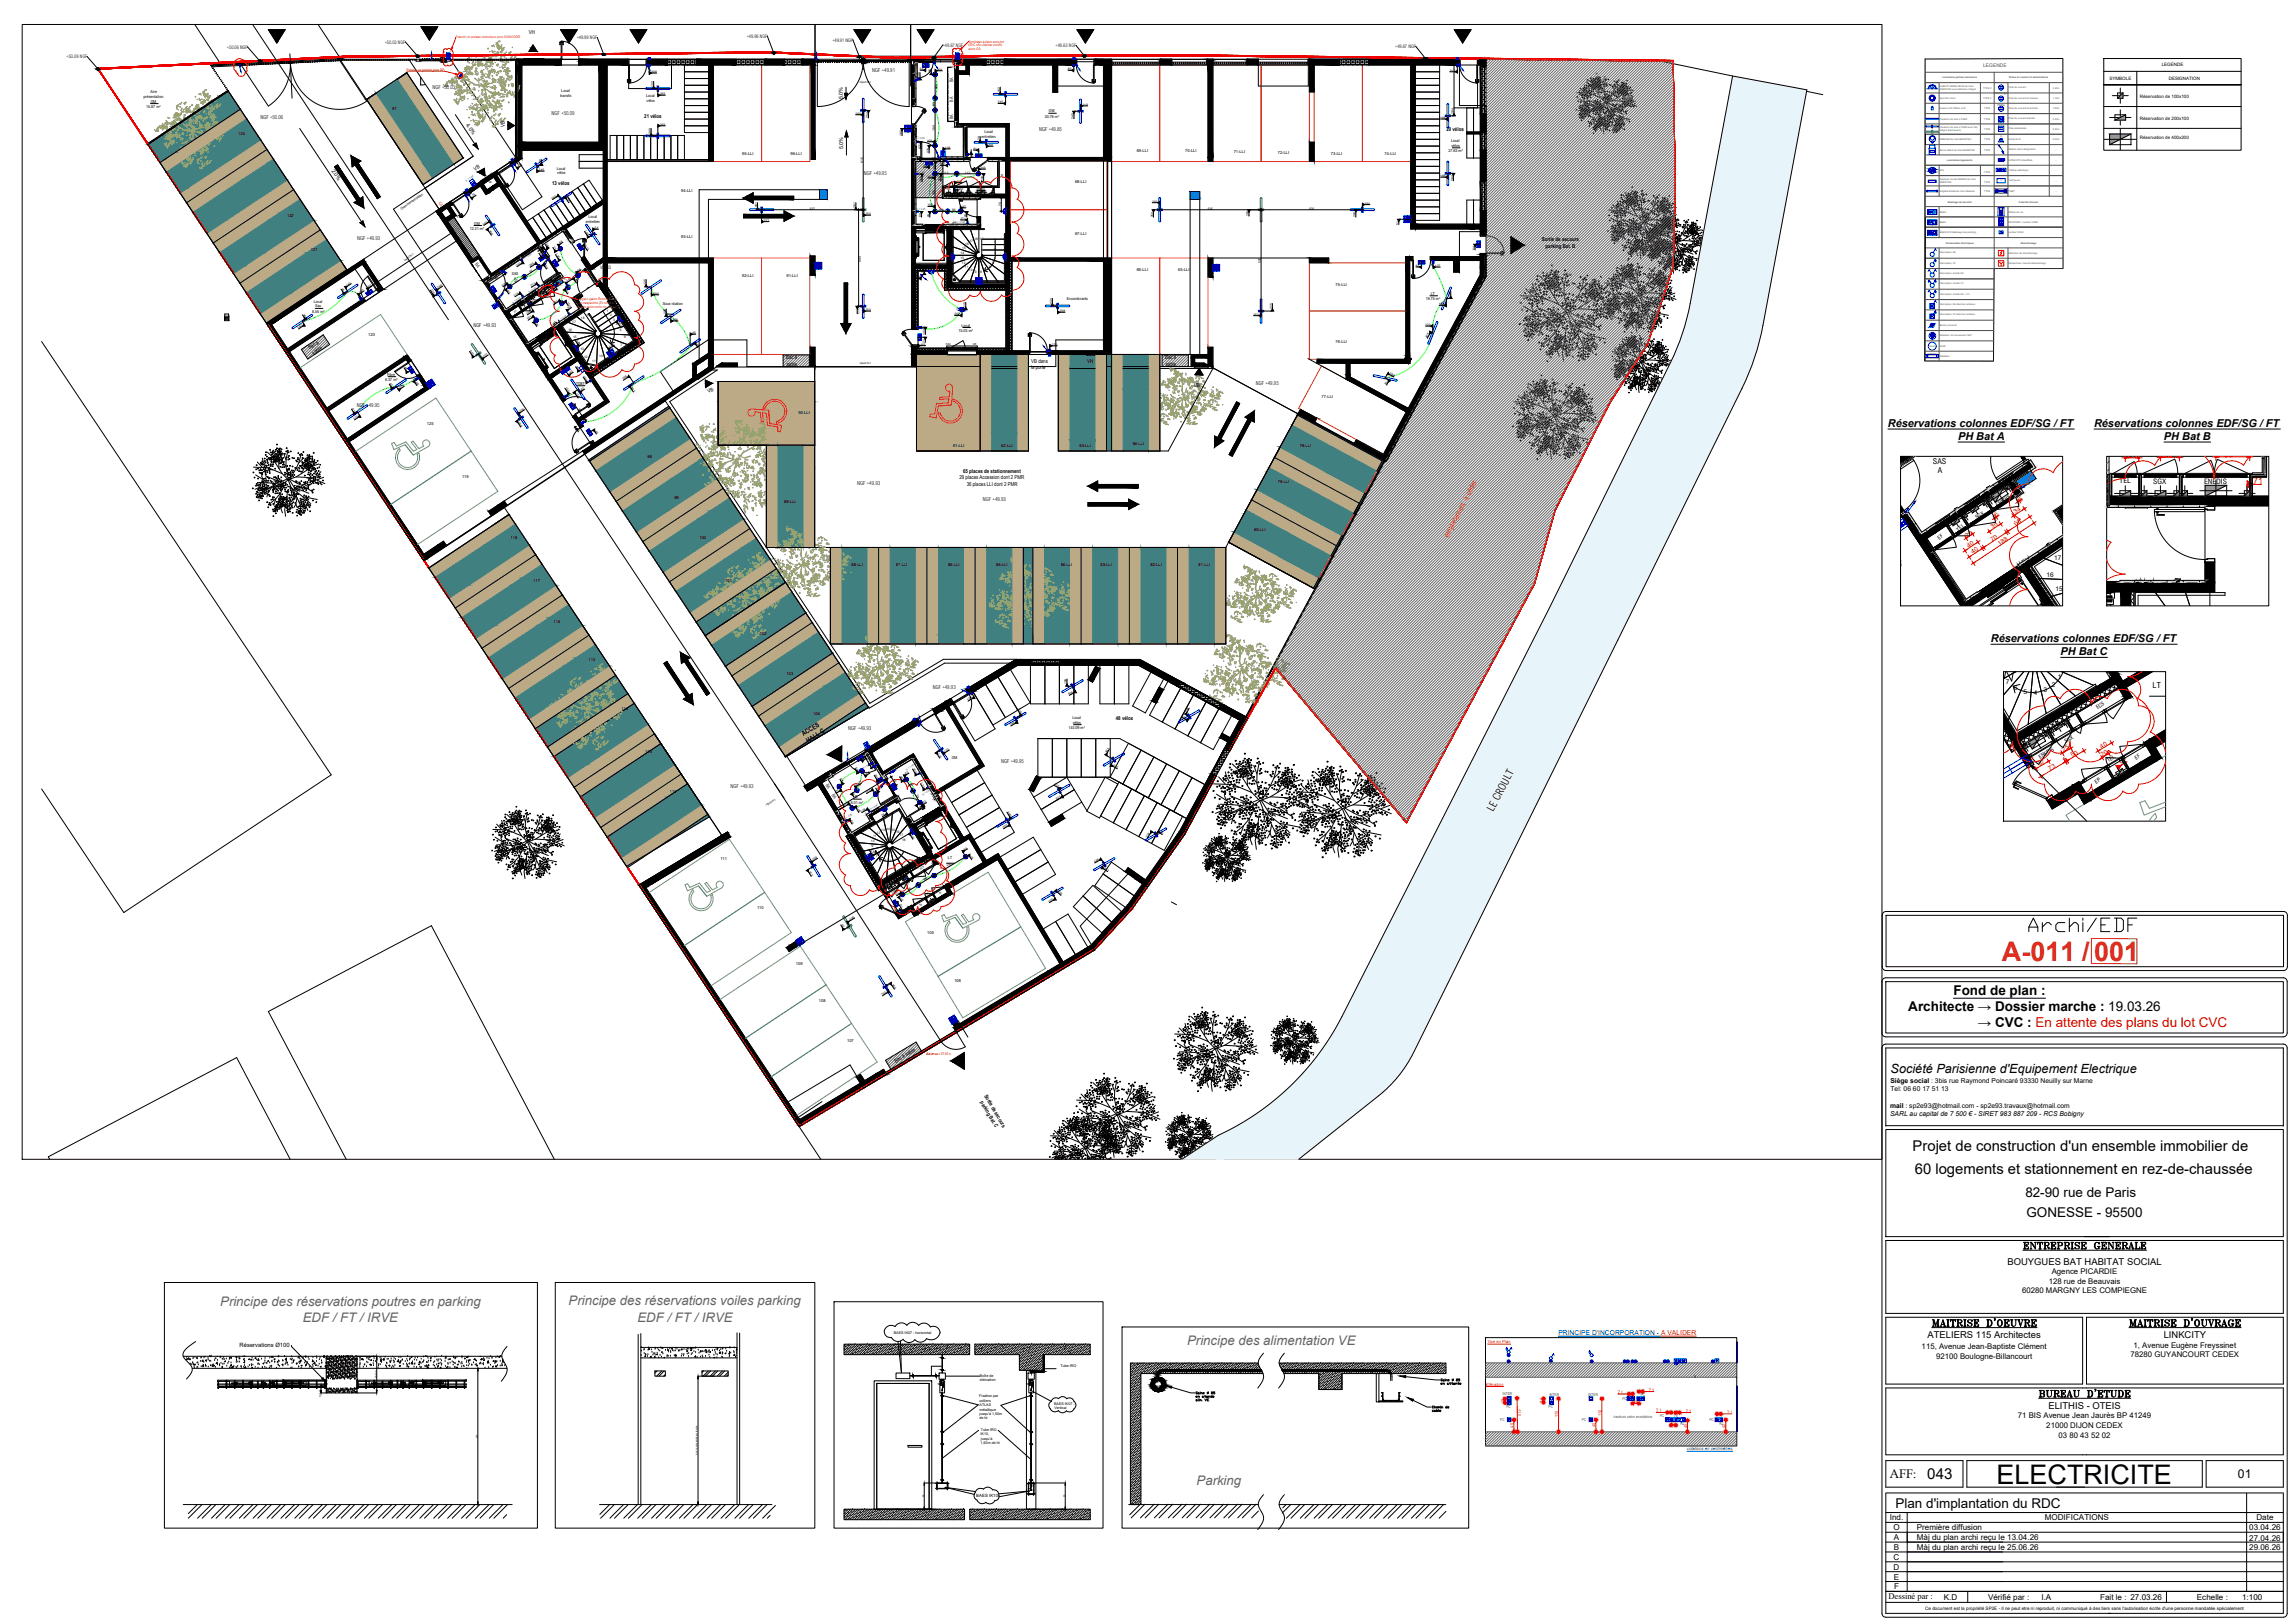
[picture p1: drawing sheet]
<svg xmlns="http://www.w3.org/2000/svg" width="1189mm" height="841mm" viewBox="0 0 1189 841" stroke-linecap="round" stroke-linejoin="round" font-family="sans-serif">
<defs><g id="words">
<g font-size="14" fill="#b82e00">
<text x="1038" y="498">A-011 /</text>
<text x="1085" y="498">001</text>
</g>
<text font-size="14" x="1035" y="769">ELECTRICITE</text>
<text font-size="11.5" x="1051" y="484">Archi/EDF</text>
<g font-size="8.8">
<text x="1000" y="689">MAITRISE D'OEUVRE</text>
<text x="1102" y="689">MAITRISE D'OUVRAGE</text>
</g>
<text font-size="8.4" x="1056" y="726">BUREAU D'ETUDE</text>
<text font-size="7.9" x="1047" y="649">ENTREPRISE GENERALE</text>
<text font-size="7.8" x="999" y="767">043</text>
<g font-size="7.7">
<text x="991" y="596">Projet de construction d'un ensemble immobilier de</text>
<text x="992" y="609">60 logements et stationnement en rez-de-chaussée</text>
</g>
<g font-size="7">
<text x="1012" y="516">Fond de plan :</text>
<text x="989" y="524">Architecte → Dossier marche : 19.03.26</text>
<text x="1025" y="532">→ CVC : En attente des plans du lot CVC</text>
<text x="1050" y="620">82-90 rue de Paris</text>
<text x="1050" y="631">GONESSE - 95500</text>
<text x="982" y="781">Plan d'implantation du RDC</text>
</g>
<g font-size="6.8" fill="#636466">
<text x="114" y="677">Principe des réservations poutres en parking</text>
<text x="295" y="676">Principe des réservations voiles parking</text>
<text x="157" y="685">EDF / FT / IRVE</text>
<text x="330" y="685">EDF / FT / IRVE</text>
<text x="615" y="697">Principe des alimentation VE</text>
<text x="620" y="770">Parking</text>
</g>
<text font-size="6.6" x="980" y="556">Société Parisienne d'Equipement Electrique</text>
<text font-size="6.5" x="979" y="766">AFF:</text>
<text font-size="6.3" x="1160" y="766">01</text>
<g font-size="5.6">
<text x="978" y="221">Réservations colonnes EDF/SG / FT</text>
<text x="1085" y="221">Réservations colonnes EDF/SG / FT</text>
<text x="1015" y="228">PH Bat A</text>
<text x="1121" y="228">PH Bat B</text>
<text x="962" y="294">NGF +49.93</text>
<text x="1032" y="333">Réservations colonnes EDF/SG / FT</text>
<text x="1068" y="339">PH Bat C</text>
<text x="774" y="421" transform="rotate(-62 774 421)">LE CROULT</text>
</g>
<g font-size="4.9">
<text x="1040" y="656">BOUYGUES BAT HABITAT SOCIAL</text>
<text x="999" y="693">ATELIERS 115 Architectes</text>
<text x="1121" y="693">LINKCITY</text>
<text x="1062" y="730">ELITHIS - OTEIS</text>
</g>
<g font-size="4.7" fill="#f00">
<text x="1102" y="237">25</text>
<text x="1121" y="237">35</text>
<text x="1152" y="237">63</text>
<text x="1168" y="251">71</text>
</g>
<text font-size="4.4" fill="#00f" x="998" y="117">BAES</text>
<text font-size="4.4" x="979" y="829">Dessiné par :</text>
<text font-size="4.3" x="1116" y="357">LT</text>
<g font-size="4.2">
<text x="1002" y="240">SAS</text>
<text x="1004" y="245">A</text>
<text x="979" y="788">Ind.</text>
<text x="1060" y="788">MODIFICATIONS</text>
<text x="1169" y="788">Date</text>
<text x="981" y="793">O</text>
<text x="993" y="793">Première diffusion</text>
<text x="1166" y="793">03.04.26</text>
<text x="981" y="798">A</text>
<text x="981" y="803">B</text>
<text x="993" y="798">Màj du plan archi reçu le 13.04.26</text>
<text x="993" y="803">Màj du plan archi reçu le 25.06.26</text>
<text x="1166" y="798">27.04.26</text>
<text x="1166" y="803">29.06.26</text>
<text x="981" y="808">C</text>
<text x="981" y="813">D</text>
<text x="981" y="819">E</text>
<text x="982" y="824">F</text>
<text x="1007" y="829">K.D</text>
<text x="1030" y="829">Vérifié par :</text>
<text x="1058" y="829">I.A</text>
<text x="1088" y="829">Fait le : 27.03.26</text>
<text x="1139" y="829">Echelle :</text>
<text x="1162" y="829">1:100</text>
</g>
<text font-size="4.2" fill="#f00" x="751" y="279" transform="rotate(-62 751 279)">emplacement à céder</text>
<g font-size="4.1">
<text x="1062" y="665">128 rue de Beauvais</text>
<text x="1063" y="660">Agence PICARDIE</text>
<text x="1048" y="670">60280 MARGNY LES COMPIEGNE</text>
<text x="996" y="699">115, Avenue Jean-Baptiste Clément</text>
<text x="1106" y="698">1, Avenue Eugène Freyssinet</text>
<text x="1003" y="704">92100 Boulogne-Billancourt</text>
<text x="1104" y="703">78280 GUYANCOURT CEDEX</text>
<text x="1046" y="735">71 BIS Avenue Jean Jaurès BP 41249</text>
<text x="1061" y="740">21000 DIJON CEDEX</text>
<text x="1067" y="745">03 80 43 52 02</text>
</g>
<text font-size="4" fill="#00f" x="998" y="111">BAEH</text>
<g font-size="3.9">
<text x="1099" y="250">TEL</text>
<text x="1116" y="251">SGX</text>
<text x="1142" y="251">ENEDIS</text>
</g>
<g font-size="3.5">
<text x="477" y="36">BAEH</text>
<text x="471" y="69" transform="rotate(-90 471 69)">BAES</text>
<text x="734" y="138">BAES</text>
<text x="416" y="381" transform="rotate(-31 416 381)">ACCES</text>
<text x="419" y="385" transform="rotate(-31 419 385)">HALL C</text>
<text x="980" y="561">Siège social : 3bis rue Raymond Poincaré 93330 Neuilly sur Marne</text>
<text x="980" y="565">Tel: 06 60 17 51 13</text>
<text x="980" y="574">mail : sp2e93@hotmail.com - sp2e93.travaux@hotmail.com</text>
<text x="980" y="578">SARL au capital de 7 500 € - SIRET 983 887 209 - RCS Bobigny</text>
</g>
<g font-size="3.5" fill="#00f">
<text x="473" y="69" transform="rotate(-90 473 69)">BAES</text>
<text x="505" y="82">BAEH</text>
<text x="730" y="116" transform="rotate(-90 730 116)">BAES</text>
<text x="732" y="116" transform="rotate(-90 732 116)">BAES</text>
<text x="631" y="141" transform="rotate(-90 631 141)">BAES</text>
<text x="633" y="141" transform="rotate(-90 633 141)">BAES</text>
<text x="505" y="146">BAEH</text>
<text x="808" y="692">PRINCIPE D'INCORPORATION - A VALIDER</text>
<text x="867" y="708">TV</text>
</g>
<g font-size="3.4" fill="#f00">
<text x="1047" y="260" transform="rotate(-33 1047 260)">5</text>
<text x="1034" y="268" transform="rotate(-34 1034 268)">5</text>
<text x="1045" y="267" transform="rotate(-34 1045 267)">34</text>
<text x="1033" y="274" transform="rotate(-34 1033 274)">35</text>
<text x="1045" y="272" transform="rotate(-33 1045 272)">68</text>
<text x="1019" y="279" transform="rotate(-34 1019 279)">20</text>
<text x="1032" y="281" transform="rotate(-33 1032 281)">70</text>
<text x="1020" y="284" transform="rotate(-34 1020 284)">40</text>
<text x="1022" y="287" transform="rotate(-33 1022 287)">40</text>
<text x="1036" y="283" transform="rotate(-34 1036 283)">188</text>
<text x="1069" y="390" transform="rotate(-31 1069 390)">25</text>
<text x="1089" y="388" transform="rotate(-31 1089 388)">40</text>
<text x="1070" y="395" transform="rotate(-31 1070 395)">5</text>
<text x="1074" y="392" transform="rotate(-31 1074 392)">50</text>
<text x="1089" y="392" transform="rotate(-31 1089 392)">20</text>
<text x="1057" y="397" transform="rotate(-31 1057 397)">37</text>
<text x="1062" y="399" transform="rotate(-31 1062 399)">73</text>
<text x="1099" y="397" transform="rotate(-31 1099 397)">92</text>
</g>
<g font-size="3.4">
<text x="1065" y="290">17</text>
<text x="1061" y="299">16</text>
<text x="1065" y="306">15</text>
<text x="1037" y="350">8</text>
<text x="1067" y="352">1</text>
<text x="1040" y="354">7</text>
<text x="1044" y="358">6</text>
<text x="1049" y="360">5</text>
<text x="1054" y="360">4</text>
<text x="1059" y="359">3</text>
<text x="1063" y="356">2</text>
</g>
<text font-size="3" x="124" y="698">Réservations Ø100</text>
<g font-size="2.8">
<text x="274" y="18">VH</text>
<text x="452" y="37">NGF +49.91</text>
<text x="224" y="46">NGF +50.03</text>
<text x="437" y="52" transform="rotate(-90 437 52)">5.0%</text>
<text x="286" y="60">NGF +50.09</text>
<text x="135" y="62">NGF +50.06</text>
<text x="241" y="65" transform="rotate(56 241 65)">4.0%</text>
<text x="262" y="66" transform="rotate(-90 262 66)">VB</text>
<text x="334" y="61">21 vélos</text>
<text x="538" y="68">NGF +49.85</text>
<text x="750" y="68">29 vélos</text>
<text x="437" y="77" transform="rotate(-90 437 77)">5.0%</text>
<text x="172" y="88" transform="rotate(56 172 88)">2.0%</text>
<text x="246" y="88" transform="rotate(-31 246 88)">VB</text>
<text x="286" y="96">13 vélos</text>
<text x="448" y="91">NGF +49.95</text>
<text x="185" y="125">NGF +49.93</text>
<text x="799" y="125">Sortie de secours</text>
<text x="801" y="128">parking Bat. B</text>
<text x="245" y="169">NGF +49.93</text>
<text x="160" y="181" transform="rotate(-30 160 181)">Bac à</text>
<text x="162" y="184" transform="rotate(-30 162 184)">sable</text>
<text x="407" y="186">Bac à</text>
<text x="408" y="190">sable</text>
<text x="534" y="191">la porte</text>
<text x="534" y="188">VB dans</text>
<text x="563" y="188">VH</text>
<text x="604" y="186">Bac à</text>
<text x="604" y="190">sable</text>
<text x="367" y="204" transform="rotate(-31 367 204)">VB</text>
<text x="619" y="200" transform="rotate(1 619 200)">VB</text>
<text x="651" y="200">NGF +49.95</text>
<text x="185" y="211">NGF +49.95</text>
<text x="499" y="245">65 places de stationnement</text>
<text x="444" y="251">NGF +49.93</text>
<text x="497" y="248">29 places Accession dont 2 PMR</text>
<text x="501" y="252">36 places LLI dont 2 PMR</text>
<text x="509" y="259">NGF +49.93</text>
<text x="1035" y="263" transform="rotate(-34 1035 263)">ENEDIS</text>
<text x="1024" y="269" transform="rotate(-34 1024 269)">SGX</text>
<text x="1015" y="275" transform="rotate(-34 1015 275)">TEL</text>
<text x="1005" y="280" transform="rotate(-34 1005 280)">EF</text>
<text x="483" y="357">NGF +49.93</text>
<text x="1087" y="368" transform="rotate(-31 1087 368)">ECS</text>
<text x="578" y="373">48 vélos</text>
<text x="440" y="378">NGF +49.93</text>
<text x="1071" y="385" transform="rotate(-31 1071 385)">SGX</text>
<text x="519" y="396">NGF +49.95</text>
<text x="1057" y="393" transform="rotate(-31 1057 393)">ENEDIS</text>
<text x="1093" y="395" transform="rotate(-31 1093 395)">TEL</text>
<text x="1107" y="394" transform="rotate(-31 1107 394)">EF</text>
<text x="1086" y="406" transform="rotate(-31 1086 406)">EP</text>
<text x="379" y="408">NGF +49.93</text>
<text x="464" y="551" transform="rotate(-30 464 551)">Bac à sable</text>
<text x="510" y="568" transform="rotate(60 510 568)">Sortie de secours</text>
<text x="508" y="571" transform="rotate(60 508 571)">parking Bat. C</text>
</g>
<g font-size="2.5">
<text x="199" y="23">+50.03 NGF</text>
<text x="299" y="20">+49.99 NGF</text>
<text x="387" y="20">+49.96 NGF</text>
<text x="431" y="22">+49.91 NGF</text>
<text x="118" y="25">+50.06 NGF</text>
<text x="489" y="24">+49.87 NGF</text>
<text x="547" y="25">+49.83 NGF</text>
<text x="723" y="25">+49.87 NGF</text>
<text x="35" y="30">+50.09 NGF</text>
<text x="494" y="43" transform="rotate(-90 494 43)">BA</text>
<text x="494" y="53" transform="rotate(-90 494 53)">BA</text>
<text x="494" y="62" transform="rotate(-90 494 62)">BA</text>
<text x="246" y="137" transform="rotate(56 246 137)">BA</text>
<text x="311" y="139">VH SS</text>
<text x="428" y="407" transform="rotate(60 428 407)">BA</text>
<text x="431" y="412" transform="rotate(60 431 412)">BA</text>
</g>
<text font-size="2.5" fill="#545454" x="1028" y="35">LEGENDE</text>
<g font-size="2.5" fill="#f00">
<text x="838" y="722">7.1</text>
<text x="855" y="721">7.1</text>
<text x="780" y="727" transform="rotate(-90 780 727)">10</text>
<text x="786" y="730" transform="rotate(89 786 730)">110</text>
<text x="800" y="727" transform="rotate(-90 800 727)">7.1</text>
<text x="847" y="727">10</text>
<text x="858" y="732">7.1</text>
<text x="874" y="732">7.1</text>
<text x="808" y="734" transform="rotate(-90 808 734)">110</text>
<text x="830" y="734" transform="rotate(-90 830 734)">110</text>
<text x="895" y="733">7.1</text>
<text x="785" y="740" transform="rotate(-90 785 740)">40</text>
<text x="827" y="739" transform="rotate(-90 827 739)">40</text>
<text x="866" y="739">10</text>
<text x="874" y="740" transform="rotate(-90 874 740)">40</text>
<text x="894" y="740" transform="rotate(-90 894 740)">40</text>
</g>
<g font-size="2.4">
<text x="1120" y="34">LEGENDE</text>
<text x="1093" y="41">SYMBOLE</text>
<text x="1124" y="42">DESIGNATION</text>
<text x="1109" y="51">Réservation de 100x100</text>
<text x="1109" y="62">Réservation de 200x100</text>
<text x="1109" y="72">Réservation de 400x200</text>
<text x="998" y="834">Ce document est la propriété SP2E - Il ne peut etre ni reproduit, ni communiqué à des tiers sans l'autorisation écrite d'une personne mandatée spécialement</text>
</g>
<text font-size="2.3" x="506" y="776">BAES IK10</text>
<g font-size="2.2" fill="#f00">
<text x="771" y="696">Vue en Plan</text>
<text x="770" y="718">Elévation</text>
</g>
<text font-size="2.2" fill="#00f" x="874" y="752">cotations en centimètres</text>
<g font-size="2.1" fill="#f00">
<text x="497" y="29">CS</text>
<text x="227" y="105" transform="rotate(53 227 105)">CS</text>
</g>
<g font-size="2.1">
<text x="291" y="48">Local</text>
<text x="74" y="51">présentation</text>
<text x="78" y="48">Aire</text>
<text x="78" y="53">OM</text>
<text x="290" y="50">transfo</text>
<text x="335" y="50">Local</text>
<text x="335" y="53">vélos</text>
<text x="76" y="56">15.87 m²</text>
<text x="203" y="57">97</text>
<text x="544" y="58">OM</text>
<text x="541" y="61">30.76 m²</text>
<text x="124" y="70">124</text>
<text x="509" y="72">entretien</text>
<text x="510" y="69">Local</text>
<text x="752" y="74">Local</text>
<text x="752" y="76">vélos</text>
<text x="385" y="80">95-LLI</text>
<text x="410" y="80">96-LLI</text>
<text x="589" y="79">69-LLI</text>
<text x="614" y="79">70-LLI</text>
<text x="639" y="79">71-LLI</text>
<text x="662" y="80">72-LLI</text>
<text x="690" y="80">73-LLI</text>
<text x="718" y="80">74-LLI</text>
<text x="751" y="79">27.63 m²</text>
<text x="289" y="88">Local</text>
<text x="289" y="90">vélos</text>
<text x="557" y="95">68-LLI</text>
<text x="353" y="99">94-LLI</text>
<text x="149" y="112">122</text>
<text x="305" y="113">Local</text>
<text x="243" y="119">12.21 m²</text>
<text x="246" y="116">OM</text>
<text x="304" y="116">entretien</text>
<text x="353" y="123">93-LLI</text>
<text x="557" y="122">67-LLI</text>
<text x="161" y="130">121</text>
<text x="265" y="142">SAS</text>
<text x="385" y="143">92-LLI</text>
<text x="408" y="143">91-LLI</text>
<text x="589" y="140">66-LLI</text>
<text x="611" y="140">65-LLI</text>
<text x="267" y="145">A</text>
<text x="692" y="148">75-LLI</text>
<text x="553" y="155">Encombrants</text>
<text x="739" y="156">19.75 m²</text>
<text x="742" y="153">LT</text>
<text x="163" y="157">Local</text>
<text x="163" y="159">Eau</text>
<text x="343" y="158">Sous-station</text>
<text x="162" y="162">8.55 m²</text>
<text x="497" y="172">15.03 m²</text>
<text x="498" y="169">Local</text>
<text x="191" y="174">120</text>
<text x="692" y="178">76-LLI</text>
<text x="200" y="198">8.37 m²</text>
<text x="201" y="195">Fibre</text>
<text x="299" y="199">TGBT</text>
<text x="685" y="206">77-LLI</text>
<text x="414" y="215">90-LLI</text>
<text x="221" y="220">125</text>
<text x="494" y="231">61-LLI</text>
<text x="519" y="231">62-LLI</text>
<text x="559" y="231">63-LLI</text>
<text x="587" y="230">64-LLI</text>
<text x="674" y="231">78-LLI</text>
<text x="336" y="238">98</text>
<text x="239" y="248">119</text>
<text x="662" y="250">79-LLI</text>
<text x="349" y="259">99</text>
<text x="406" y="261">89-LLI</text>
<text x="650" y="275">80-LLI</text>
<text x="265" y="279">118</text>
<text x="363" y="279">100</text>
<text x="441" y="293">88-LLI</text>
<text x="464" y="293">87-LLI</text>
<text x="491" y="293">86-LLI</text>
<text x="516" y="293">85-LLI</text>
<text x="550" y="293">84-LLI</text>
<text x="570" y="293">83-LLI</text>
<text x="596" y="293">82-LLI</text>
<text x="621" y="293">81-LLI</text>
<text x="276" y="302">117</text>
<text x="376" y="302">101</text>
<text x="287" y="323">116</text>
<text x="394" y="329">102</text>
<text x="305" y="342">115</text>
<text x="408" y="350">103</text>
<text x="322" y="368">114</text>
<text x="421" y="371">104</text>
<text x="554" y="378">143.09 m²</text>
<text x="556" y="373">Local</text>
<text x="556" y="375">vélos</text>
<text x="334" y="390">113</text>
<text x="493" y="393">OM</text>
<text x="347" y="411">112</text>
<text x="443" y="414">C</text>
<text x="441" y="416">8.01 m²</text>
<text x="373" y="445">111</text>
<text x="491" y="445">LT</text>
<text x="392" y="471">110</text>
<text x="481" y="484">105</text>
<text x="412" y="500">109</text>
<text x="495" y="509">106</text>
<text x="424" y="519">108</text>
<text x="439" y="540">107</text>
</g>
<g font-size="2" fill="#00f">
<text x="779" y="723">INTER</text>
<text x="803" y="724">INTER</text>
<text x="823" y="724">INTER</text>
<text x="841" y="725">PC</text>
<text x="850" y="723">PC</text>
<text x="781" y="730">PC</text>
<text x="803" y="730">PC</text>
<text x="778" y="736">PC</text>
<text x="820" y="736">PC</text>
<text x="836" y="735">hauteurs selon annotations</text>
<text x="860" y="734">PC</text>
<text x="867" y="734">TV</text>
<text x="886" y="737">PC</text>
<text x="871" y="739">RJ</text>
<text x="891" y="739">RJ</text>
</g>
<g font-size="1.9">
<text x="463" y="691">BAES IK07 - horizontal</text>
<text x="508" y="713">Boîte de</text>
<text x="550" y="708">Tube IRO</text>
<text x="508" y="716">dérivation</text>
<text x="508" y="724">Fixation par</text>
<text x="508" y="731">métallique</text>
<text x="508" y="726">colliers</text>
<text x="508" y="729">ATLAS</text>
<text x="546" y="728">BAES IK07 -</text>
<text x="546" y="730">Vertical</text>
<text x="508" y="736">de ht</text>
<text x="508" y="733">jusqu'à 1,50m</text>
<text x="508" y="744">IK10,</text>
<text x="508" y="742">Tube IRO</text>
<text x="508" y="748">1,50m de ht</text>
<text x="508" y="746">jusqu'à</text>
</g>
<text font-size="1.8" x="208" y="109" transform="rotate(-34 208 109)">Cheminement piéton</text>
<text font-size="1.8" fill="#f00" x="480" y="547">distance= 27.35 m</text>
<g font-size="1.7" fill="#f00">
<text x="236" y="20">Prévoir un poteau technique pour DIGICODE</text>
<text x="502" y="22">Synthèse à faire avec lot</text>
<text x="502" y="24">CVC afin d'éviter conflit</text>
<text x="502" y="26">avec CS</text>
<text x="211" y="37">Prévoir un potelet pour BP</text>
<text x="299" y="156">Largeur gaine Enedis Bât A</text>
<text x="299" y="158">non respectée (73 cm min.</text>
<text x="299" y="160">requis selon note de calcul)</text>
</g>
<g font-size="1.7">
<text x="338" y="38">308</text>
<text x="477" y="36">54</text>
<text x="477" y="40" transform="rotate(-90 477 40)">106</text>
<text x="483" y="38" transform="rotate(-90 483 38)">80</text>
<text x="486" y="37">104</text>
<text x="553" y="36">85</text>
<text x="751" y="37">217</text>
<text x="339" y="45" transform="rotate(-90 339 45)">122</text>
<text x="485" y="43" transform="rotate(90 485 43)">121</text>
<text x="518" y="48" transform="rotate(-90 518 48)">152</text>
<text x="342" y="49">263</text>
<text x="517" y="54">245</text>
<text x="443" y="59">250</text>
<text x="485" y="55" transform="rotate(-90 485 55)">63</text>
<text x="561" y="55">119</text>
<text x="754" y="59" transform="rotate(-90 754 59)">264</text>
<text x="342" y="65">263</text>
<text x="450" y="61" transform="rotate(-90 450 61)">254</text>
<text x="557" y="62" transform="rotate(-90 557 62)">240</text>
<text x="746" y="62">168</text>
<text x="337" y="69" transform="rotate(-90 337 69)">368</text>
<text x="467" y="71" transform="rotate(-90 467 71)">160</text>
<text x="485" y="68" transform="rotate(-90 485 68)">184</text>
<text x="477" y="77" transform="rotate(-90 477 77)">431</text>
<text x="480" y="73">102</text>
<text x="490" y="77">108</text>
<text x="504" y="78">61</text>
<text x="508" y="73" transform="rotate(-90 508 73)">79</text>
<text x="512" y="76">101</text>
<text x="482" y="79" transform="rotate(-90 482 79)">410</text>
<text x="503" y="80" transform="rotate(90 503 80)">16</text>
<text x="269" y="87" transform="rotate(-33 269 87)">49</text>
<text x="279" y="89">345</text>
<text x="281" y="85" transform="rotate(-90 281 85)">78</text>
<text x="447" y="84" transform="rotate(-90 447 84)">515</text>
<text x="479" y="87">72</text>
<text x="485" y="84" transform="rotate(-90 485 84)">146</text>
<text x="485" y="88" transform="rotate(-90 485 88)">327</text>
<text x="487" y="86">167</text>
<text x="489" y="90">113</text>
<text x="508" y="88">143</text>
<text x="478" y="94" transform="rotate(-90 478 94)">264</text>
<text x="481" y="92">102</text>
<text x="488" y="94" transform="rotate(-90 488 94)">265</text>
<text x="496" y="95">266</text>
<text x="500" y="90">112</text>
<text x="510" y="94" transform="rotate(-90 510 94)">106</text>
<text x="746" y="92">168</text>
<text x="753" y="94" transform="rotate(-90 753 94)">264</text>
<text x="485" y="101" transform="rotate(-90 485 101)">196</text>
<text x="496" y="100" transform="rotate(-90 496 100)">22</text>
<text x="245" y="102" transform="rotate(-34 245 102)">75</text>
<text x="286" y="103" transform="rotate(-33 286 103)">555</text>
<text x="293" y="103" transform="rotate(56 293 103)">121</text>
<text x="393" y="108" transform="rotate(-90 393 108)">261</text>
<text x="444" y="108" transform="rotate(-90 444 108)">261</text>
<text x="481" y="107">102</text>
<text x="499" y="108">87</text>
<text x="519" y="107" transform="rotate(-90 519 107)">70</text>
<text x="597" y="105">250</text>
<text x="707" y="106">250</text>
<text x="420" y="109">527</text>
<text x="449" y="112">250</text>
<text x="478" y="113" transform="rotate(-90 478 113)">69</text>
<text x="482" y="113" transform="rotate(-90 482 113)">69</text>
<text x="487" y="110" transform="rotate(-1 487 110)">66</text>
<text x="493" y="109">66</text>
<text x="498" y="114">271</text>
<text x="501" y="113" transform="rotate(-90 501 113)">69</text>
<text x="598" y="113" transform="rotate(-90 598 113)">250</text>
<text x="626" y="109">525</text>
<text x="647" y="112" transform="rotate(-90 647 112)">250</text>
<text x="678" y="109">525</text>
<text x="703" y="113" transform="rotate(-90 703 113)">250</text>
<text x="251" y="117" transform="rotate(-34 251 117)">183</text>
<text x="253" y="120" transform="rotate(56 253 120)">206</text>
<text x="303" y="120" transform="rotate(56 303 120)">103</text>
<text x="308" y="119">54</text>
<text x="396" y="115">777</text>
<text x="725" y="116" transform="rotate(-90 725 116)">51</text>
<text x="502" y="125">17</text>
<text x="505" y="124">18</text>
<text x="508" y="125">19</text>
<text x="515" y="126">1</text>
<text x="279" y="130" transform="rotate(-34 279 130)">341</text>
<text x="279" y="131" transform="rotate(57 279 131)">59</text>
<text x="283" y="127" transform="rotate(56 283 127)">36</text>
<text x="286" y="128" transform="rotate(57 286 128)">71</text>
<text x="288" y="132" transform="rotate(56 288 132)">120</text>
<text x="290" y="127" transform="rotate(-33 290 127)">64</text>
<text x="303" y="128" transform="rotate(56 303 128)">112</text>
<text x="498" y="131">14</text>
<text x="499" y="129">15</text>
<text x="500" y="127">16</text>
<text x="515" y="132">3</text>
<text x="515" y="129">2</text>
<text x="764" y="130" transform="rotate(-90 764 130)">64</text>
<text x="282" y="138" transform="rotate(56 282 138)">89</text>
<text x="445" y="133" transform="rotate(90 445 133)">500</text>
<text x="498" y="134">13</text>
<text x="499" y="137">12</text>
<text x="514" y="137">5</text>
<text x="515" y="134">4</text>
<text x="653" y="136" transform="rotate(-90 653 136)">525</text>
<text x="268" y="138" transform="rotate(-34 268 138)">210</text>
<text x="275" y="139" transform="rotate(-33 275 139)">265</text>
<text x="275" y="141" transform="rotate(-33 275 141)">91</text>
<text x="300" y="141" transform="rotate(-33 300 141)">64</text>
<text x="479" y="142" transform="rotate(-90 479 142)">33</text>
<text x="500" y="139">11</text>
<text x="502" y="140">10</text>
<text x="505" y="141">9</text>
<text x="508" y="141">8</text>
<text x="510" y="141">7</text>
<text x="513" y="139">6</text>
<text x="734" y="138">62</text>
<text x="744" y="138">107</text>
<text x="177" y="150" transform="rotate(57 177 150)">76</text>
<text x="180" y="148" transform="rotate(-34 180 148)">142</text>
<text x="191" y="149" transform="rotate(-34 191 149)">52</text>
<text x="227" y="150" transform="rotate(-33 227 150)">268</text>
<text x="257" y="145" transform="rotate(-33 257 145)">98</text>
<text x="261" y="149" transform="rotate(-34 261 149)">82</text>
<text x="267" y="146" transform="rotate(-33 267 146)">92</text>
<text x="275" y="149" transform="rotate(-34 275 149)">211</text>
<text x="288" y="146" transform="rotate(56 288 146)">19</text>
<text x="294" y="146" transform="rotate(-33 294 146)">140</text>
<text x="298" y="145" transform="rotate(57 298 145)">85</text>
<text x="335" y="148" transform="rotate(-89 335 148)">125</text>
<text x="475" y="144">30</text>
<text x="186" y="152" transform="rotate(-33 186 152)">107</text>
<text x="223" y="150" transform="rotate(56 223 150)">175</text>
<text x="263" y="151" transform="rotate(57 263 151)">90</text>
<text x="267" y="154" transform="rotate(-34 267 154)">111</text>
<text x="274" y="155" transform="rotate(58 274 155)">21</text>
<text x="293" y="151" transform="rotate(57 293 151)">64</text>
<text x="339" y="153">296</text>
<text x="752" y="154" transform="rotate(-90 752 154)">197</text>
<text x="287" y="158" transform="rotate(-34 287 158)">260</text>
<text x="293" y="157" transform="rotate(56 293 157)">77</text>
<text x="295" y="160" transform="rotate(-33 295 160)">60</text>
<text x="314" y="162">1</text>
<text x="444" y="160" transform="rotate(90 444 160)">213</text>
<text x="449" y="161">250</text>
<text x="500" y="159" transform="rotate(-90 500 159)">115</text>
<text x="545" y="157" transform="rotate(-90 545 157)">233</text>
<text x="549" y="162">238</text>
<text x="659" y="160" transform="rotate(-90 659 160)">275</text>
<text x="746" y="158">190</text>
<text x="157" y="163" transform="rotate(56 157 163)">76</text>
<text x="273" y="163" transform="rotate(-33 273 163)">115</text>
<text x="274" y="166" transform="rotate(-34 274 166)">101</text>
<text x="277" y="168" transform="rotate(57 277 168)">76</text>
<text x="297" y="167">17</text>
<text x="301" y="165">18</text>
<text x="304" y="164">19</text>
<text x="316" y="164">2</text>
<text x="318" y="166">3</text>
<text x="320" y="167" transform="rotate(56 320 167)">140</text>
<text x="345" y="163" transform="rotate(-90 345 163)">278</text>
<text x="349" y="166">196</text>
<text x="495" y="163">242</text>
<text x="650" y="164">250</text>
<text x="155" y="171" transform="rotate(-34 155 171)">142</text>
<text x="295" y="172">16</text>
<text x="319" y="169">4</text>
<text x="321" y="172">5</text>
<text x="359" y="173">95</text>
<text x="480" y="173" transform="rotate(-90 480 173)">122</text>
<text x="739" y="169">120</text>
<text x="297" y="175">15</text>
<text x="298" y="176" transform="rotate(56 298 176)">140</text>
<text x="299" y="178">14</text>
<text x="322" y="180">7</text>
<text x="324" y="175">6</text>
<text x="361" y="179" transform="rotate(57 361 179)">85</text>
<text x="477" y="179">455</text>
<text x="480" y="178" transform="rotate(-90 480 178)">71</text>
<text x="545" y="179">279</text>
<text x="740" y="175" transform="rotate(-62 740 175)">405</text>
<text x="243" y="182" transform="rotate(56 243 182)">551</text>
<text x="251" y="185" transform="rotate(-34 251 185)">227</text>
<text x="301" y="181">13</text>
<text x="303" y="186">12</text>
<text x="311" y="185">10</text>
<text x="314" y="183">9</text>
<text x="316" y="180" transform="rotate(-33 316 180)">140</text>
<text x="317" y="181">8</text>
<text x="209" y="191" transform="rotate(56 209 191)">60</text>
<text x="298" y="190" transform="rotate(57 298 190)">50</text>
<text x="307" y="188">11</text>
<text x="296" y="194" transform="rotate(-34 296 194)">83</text>
<text x="302" y="195" transform="rotate(56 302 195)">124</text>
<text x="323" y="197" transform="rotate(-34 323 197)">159</text>
<text x="720" y="194" transform="rotate(29 720 194)">180</text>
<text x="202" y="199" transform="rotate(56 202 199)">87</text>
<text x="207" y="202" transform="rotate(-34 207 202)">121</text>
<text x="215" y="198" transform="rotate(56 215 198)">59</text>
<text x="293" y="201" transform="rotate(56 293 201)">120</text>
<text x="298" y="204" transform="rotate(57 298 204)">126</text>
<text x="301" y="203" transform="rotate(-33 301 203)">82</text>
<text x="327" y="201" transform="rotate(57 327 201)">147</text>
<text x="719" y="200" transform="rotate(-62 719 200)">82</text>
<text x="182" y="212" transform="rotate(56 182 212)">87</text>
<text x="270" y="214" transform="rotate(-34 270 214)">228</text>
<text x="299" y="212" transform="rotate(56 299 212)">70</text>
<text x="302" y="215" transform="rotate(57 302 215)">13</text>
<text x="184" y="218" transform="rotate(-34 184 218)">121</text>
<text x="268" y="219" transform="rotate(58 268 219)">316</text>
<text x="299" y="222" transform="rotate(57 299 222)">12</text>
<text x="308" y="224" transform="rotate(57 308 224)">61</text>
<text x="553" y="355" transform="rotate(-90 553 355)">109</text>
<text x="502" y="363" transform="rotate(-31 502 363)">138</text>
<text x="554" y="360" transform="rotate(-31 554 360)">605</text>
<text x="527" y="367" transform="rotate(59 527 367)">233</text>
<text x="612" y="372" transform="rotate(28 612 372)">187</text>
<text x="615" y="369" transform="rotate(-62 615 369)">108</text>
<text x="524" y="376" transform="rotate(-31 524 376)">264</text>
<text x="448" y="394" transform="rotate(-31 448 394)">48</text>
<text x="449" y="393" transform="rotate(59 449 393)">47</text>
<text x="486" y="391" transform="rotate(59 486 391)">171</text>
<text x="490" y="390" transform="rotate(-31 490 390)">133</text>
<text x="574" y="390" transform="rotate(-62 574 390)">491</text>
<text x="443" y="398" transform="rotate(59 443 398)">56</text>
<text x="449" y="402" transform="rotate(-31 449 402)">74</text>
<text x="451" y="396" transform="rotate(59 451 396)">21</text>
<text x="453" y="402" transform="rotate(59 453 402)">145</text>
<text x="470" y="402" transform="rotate(-31 470 402)">83</text>
<text x="473" y="398" transform="rotate(59 473 398)">103</text>
<text x="577" y="397" transform="rotate(28 577 397)">477</text>
<text x="435" y="404" transform="rotate(59 435 404)">65</text>
<text x="444" y="407" transform="rotate(-31 444 407)">147</text>
<text x="463" y="404" transform="rotate(59 463 404)">52</text>
<text x="466" y="402" transform="rotate(59 466 402)">96</text>
<text x="471" y="406" transform="rotate(59 471 406)">70</text>
<text x="477" y="406" transform="rotate(59 477 406)">172</text>
<text x="546" y="407" transform="rotate(29 546 407)">117</text>
<text x="433" y="411" transform="rotate(-31 433 411)">70</text>
<text x="442" y="412" transform="rotate(59 442 412)">27</text>
<text x="449" y="411" transform="rotate(-31 449 411)">212</text>
<text x="454" y="408" transform="rotate(59 454 408)">35</text>
<text x="475" y="412" transform="rotate(59 475 412)">70</text>
<text x="438" y="418" transform="rotate(-31 438 418)">70</text>
<text x="444" y="419" transform="rotate(59 444 419)">109</text>
<text x="475" y="418" transform="rotate(59 475 418)">72</text>
<text x="479" y="417" transform="rotate(-31 479 417)">83</text>
<text x="548" y="415" transform="rotate(-31 548 415)">511</text>
<text x="441" y="425" transform="rotate(59 441 425)">68</text>
<text x="446" y="421" transform="rotate(-31 446 421)">138</text>
<text x="457" y="423" transform="rotate(-31 457 423)">75</text>
<text x="522" y="421" transform="rotate(59 522 421)">304</text>
<text x="454" y="432">12</text>
<text x="457" y="431">13</text>
<text x="459" y="430">14</text>
<text x="462" y="431">15</text>
<text x="464" y="432">16</text>
<text x="520" y="429" transform="rotate(-31 520 429)">200</text>
<text x="601" y="432" transform="rotate(35 601 432)">91</text>
<text x="451" y="437">10</text>
<text x="453" y="434">11</text>
<text x="466" y="433">17</text>
<text x="467" y="436">18</text>
<text x="472" y="433" transform="rotate(59 472 433)">141</text>
<text x="595" y="434" transform="rotate(-55 595 434)">224</text>
<text x="450" y="440" transform="rotate(59 450 440)">141</text>
<text x="452" y="439">9</text>
<text x="452" y="442">8</text>
<text x="467" y="443">1</text>
<text x="500" y="441" transform="rotate(-31 500 441)">64</text>
<text x="503" y="444" transform="rotate(59 503 444)">73</text>
<text x="421" y="446" transform="rotate(-31 421 446)">238</text>
<text x="454" y="444">7</text>
<text x="456" y="446">6</text>
<text x="458" y="447">5</text>
<text x="461" y="447">4</text>
<text x="463" y="446">3</text>
<text x="466" y="445">2</text>
<text x="491" y="449" transform="rotate(-31 491 449)">191</text>
<text x="567" y="447" transform="rotate(-31 567 447)">444</text>
<text x="419" y="452" transform="rotate(59 419 452)">312</text>
<text x="467" y="454" transform="rotate(59 467 454)">17</text>
<text x="572" y="450" transform="rotate(35 572 450)">221</text>
<text x="468" y="458" transform="rotate(-31 468 458)">128</text>
<text x="471" y="461" transform="rotate(-32 471 461)">96</text>
<text x="479" y="456" transform="rotate(-32 479 456)">95</text>
<text x="465" y="464" transform="rotate(-31 465 464)">64</text>
<text x="466" y="466" transform="rotate(59 466 466)">72</text>
<text x="544" y="468" transform="rotate(-31 544 468)">135</text>
<text x="548" y="462" transform="rotate(42 548 462)">328</text>
<text x="464" y="473" transform="rotate(-31 464 473)">13</text>
<text x="466" y="469" transform="rotate(59 466 469)">51</text>
<text x="436" y="479" transform="rotate(59 436 479)">52</text>
<text x="441" y="477" transform="rotate(-31 441 477)">238</text>
<text x="462" y="510" transform="rotate(56 462 510)">365</text>
<text x="457" y="516" transform="rotate(-34 457 516)">753</text>
</g>
<text font-size="1.6" fill="#00f" x="1035" y="55">Hotte</text>
<g font-size="1.4">
<text x="446" y="43">Impact R+1</text>
<text x="253" y="95">VB</text>
<text x="520" y="91" transform="rotate(-90 520 91)">EF</text>
<text x="491" y="98">TEL</text>
<text x="497" y="98">SGX</text>
<text x="506" y="98">ENEDIS</text>
<text x="210" y="135" transform="rotate(-35 210 135)">Impact R+1</text>
<text x="310" y="145">ECS</text>
<text x="282" y="154" transform="rotate(-34 282 154)">ENEDIS</text>
<text x="272" y="160" transform="rotate(-34 272 160)">TEL</text>
<text x="277" y="157" transform="rotate(-34 277 157)">SGX</text>
<text x="267" y="162" transform="rotate(-34 267 162)">EF</text>
<text x="490" y="179">FAV</text>
<text x="504" y="179">VR</text>
<text x="446" y="188">Impact R+1</text>
<text x="397" y="418" transform="rotate(-31 397 418)">Impact R+1</text>
<text x="477" y="451" transform="rotate(-31 477 451)">ECS</text>
<text x="469" y="459" transform="rotate(-31 469 459)">SGX</text>
<text x="463" y="463" transform="rotate(-31 463 463)">ENEDIS</text>
<text x="480" y="464" transform="rotate(-31 480 464)">TEL</text>
<text x="487" y="463" transform="rotate(-31 487 463)">EF</text>
<text x="477" y="470" transform="rotate(-31 477 470)">EP</text>
</g>
<g font-size="1.4" fill="#00f">
<text x="475" y="72">H = 0.95</text>
<text x="475" y="89">H = 1.48</text>
<text x="242" y="94" transform="rotate(-34 242 94)">H = 2.00</text>
<text x="475" y="109">H = 0.95</text>
<text x="496" y="115">H = 0.95</text>
<text x="272" y="134" transform="rotate(-34 272 134)">H = 0.95</text>
<text x="290" y="147" transform="rotate(-34 290 147)">H = 0.95</text>
<text x="274" y="152" transform="rotate(-34 274 152)">H = 0.95</text>
<text x="266" y="157" transform="rotate(-34 266 157)">H = 0.95</text>
<text x="290" y="167" transform="rotate(-34 290 167)">H = 0.95</text>
<text x="447" y="399" transform="rotate(-31 447 399)">H = 0.95</text>
<text x="470" y="399" transform="rotate(-34 470 399)">H = 1.48</text>
<text x="478" y="412" transform="rotate(-34 478 412)">H = 0.95</text>
<text x="451" y="420" transform="rotate(-34 451 420)">H = 0.95</text>
<text x="438" y="425" transform="rotate(-34 438 425)">H = 0.95</text>
</g>
<text font-size="1.3" fill="#00f" x="1039" y="49">H</text>
<g font-size="1.2" fill="#545454">
<text x="1007" y="40">Luminaires parties communes</text>
<text x="1041" y="41">Prises de courant et alimentations</text>
<text x="1005" y="45">HUBLOT MARS ASYM de chez</text>
<text x="1005" y="46">RESISTEX avec détecteur intégré</text>
<text x="1028" y="46">TYPE 2</text>
<text x="1041" y="46">Prise de courant</text>
<text x="1064" y="46">0.40m</text>
<text x="1005" y="51">Spot SLV Horn</text>
<text x="1028" y="51">TYPE 4</text>
<text x="1041" y="51">Prise de courant en hauteur</text>
<text x="1064" y="51">1.10m</text>
<text x="1005" y="57">Essence AP IDEAL LUX</text>
<text x="1028" y="57">TYPE</text>
<text x="1041" y="57">Prise de courant de la hotte</text>
<text x="1064" y="57">1.80m</text>
<text x="1005" y="62">Poseidon de chez LYSAR</text>
<text x="1028" y="62">TYPE</text>
<text x="1041" y="62">Prise de courant étanche</text>
<text x="1064" y="62">0.40m</text>
<text x="1005" y="66">Poseidon de chez LYSAR avec Det</text>
<text x="1005" y="68">intégré (Permanent)</text>
<text x="1028" y="67">TYPE</text>
<text x="1041" y="67">Prise spécialisée</text>
<text x="1064" y="67">0.25m</text>
<text x="1005" y="73">EMBLEM de chez RESISTEX</text>
<text x="1028" y="73">TYPE</text>
<text x="1041" y="73">Sortie de fil</text>
<text x="1041" y="78">Attente selon désignation</text>
<text x="1064" y="73">0.25m</text>
<text x="1005" y="78">Borne AIKLA de chez RESISTEX</text>
<text x="1009" y="84">Luminaires logements</text>
<text x="1028" y="78">TYPE</text>
<text x="1041" y="83">Coffret DTU chaufferie</text>
<text x="1005" y="89">DCL</text>
<text x="1028" y="89">TYPE</text>
<text x="1041" y="89">Tableau électrique</text>
<text x="1005" y="95">RESISTEX</text>
<text x="1005" y="93">Applique murale MARKIZ de chez</text>
<text x="1028" y="95">TYPE</text>
<text x="1041" y="94">Tarif jaune</text>
<text x="1005" y="99">Réglette EGEE de chez Resistex</text>
<text x="1028" y="99">TYPE</text>
<text x="1041" y="99">TGBT</text>
<text x="1009" y="105">Eclairage de sécurité</text>
<text x="1046" y="105">Contrôle d'accès</text>
<text x="1005" y="110">BAEH</text>
<text x="1041" y="110">Platine de rue</text>
<text x="1005" y="116">BAES</text>
<text x="1041" y="116">DIGICODE + Lecteur VIGIK</text>
<text x="1005" y="121">BAES IK10 (Balisage bas parking)</text>
<text x="1041" y="121">Lecteur VIGIK</text>
<text x="1005" y="131">Interrupteur SA</text>
<text x="1008" y="126">Commandes électriques</text>
<text x="1041" y="131">Détecteur de désenfumage</text>
<text x="1047" y="126">Désenfumage</text>
<text x="1005" y="137">Interrupteur VV</text>
<text x="1041" y="137">Déclencheur manuel désenfumage</text>
<text x="1005" y="142">Interrupteur double SA</text>
<text x="1005" y="147">Interrupteur double VV</text>
<text x="1005" y="153">Interrupteur double SA + VV</text>
<text x="1005" y="158">Interrupteur SA étanche lumineux</text>
<text x="1005" y="163">Interrupteur VV étanche lumineux</text>
<text x="1005" y="169">Bouton poussoir</text>
<text x="1005" y="174">Détecteur de mouvement 360°</text>
<text x="1005" y="180">DAAF</text>
<text x="1005" y="185">Radiateur</text>
</g>
<g font-size="1.2" fill="#00f">
<text x="1037" y="71">PL</text>
<text x="1000" y="180">DAAF</text>
</g>
<g font-size="1.2">
<text x="195" y="714" transform="rotate(-90 195 714)">70-100</text>
<text x="166" y="724" transform="rotate(-90 166 724)">min. 15</text>
<text x="248" y="745" transform="rotate(-90 248 745)">250</text>
<text x="361" y="754" transform="rotate(-90 361 754)">Ai: à la cote écrite sur le plan</text>
<text x="479" y="776" transform="rotate(-90 479 776)">50</text>
<text x="552" y="776" transform="rotate(-90 552 776)">50</text>
</g>
<g font-size=".8" fill="#00f">
<text x="1037" y="94">TJ</text>
<text x="1036" y="101">TGBT</text>
</g>
<g font-size=".5" fill="#00f">
<text x="479" y="144" transform="rotate(54 479 144)">BECS</text>
<text x="301" y="191" transform="rotate(57 301 191)">TJ</text>
<text x="293" y="193" transform="rotate(-33 293 193)">TGBT</text>
</g>
<text font-size=".5" x="999" y="183" transform="rotate(1 999 183)">Selon désignation (W)</text>
</g></defs>
<!-- layer: 0 -->
<g fill="none" stroke="#000" stroke-width=".52">
<path d="M11 13h964v588h-964zM998 31l71-1v109h-36v48h-36zM1090 30h71v48h-71zM1090 37h71M1107 37v41M1090 44h71M1090 55h71M1095 50h8M1099 46v8M1099 57v8M1100 48v3h-3M1100 48h-3v3"/>
<path d="M1100 48l-3 3M1102 59v3h-6M1102 59h-6v3M1102 59l-6 3M1090 67h71M1091 72h16M1093 69h11v6h-11zM1093 61h11M1099 67v11M1104 69l-11 6M492 99v3M493 100v1h-2"/>
<path d="M493 100h-2v1M493 100l-2 1M498 99v3M499 100v1h-2M499 100h-2v1M499 100l-2 1M490 100h4M496 100h4M270 156l2 3M272 156v1l-2 1M272 156l-2 2M273 156l-4 3"/>
<path d="M275 153l2 2M277 153v1l-2 1M277 153l-2 1v1M277 153l-2 2M278 153l-4 2M248 183v1M978 222h97M985 236h84v78h-84zM1015 229h24M1085 222h97M1092 236h84v78h-84zM1121 229h25"/>
<path d="M1096 256h11M1101 252v8M1104 254v3h-5M1104 254h-5v3M1104 254l-5 3M1114 256h11M1120 252v8M1122 254v3h-5M1122 254h-5v3M1122 254l-5 3M1012 268l3 5M1014 268l2 2-4 2"/>
<path d="M1014 268l-3 3 1 1M1014 268l-2 4M1017 268l-7 5M1022 261l3 5M1024 262l2 2-4 2M1024 262l-3 2 1 2M1024 262l-2 4M1027 262l-7 4M1032 334h96M1038 348h84v78h-84zM1068 341h24M1065 374l3 5"/>
<path d="M1068 375l1 1-4 2M1068 375l-4 2 1 1M1068 375l-3 3M1069 372l3 5M1070 373l2 2-2 1M1070 373l-1 1 1 2M1070 373v3M1073 373l-10 6M1097 398l3 5M1100 398l1 2-4 2M1100 398l-4 2 1 2M1100 398l-3 4"/>
<path d="M1102 398l-7 4M466 454l2 2M468 454v1l-1 1M468 454l-2 1 1 1M468 454l-1 2M468 453l2 2M469 453l-1 1 1 1M469 453l1 1-1 1M469 453v2M470 453l-5 3M482 466l2 2M484 466v1l-2 1"/>
<path d="M484 466l-2 1v1M484 466l-2 2M485 466l-4 2"/>
</g>
<g fill="#939598" stroke="#939598" stroke-width=".52">
<path d="M1099 69h5l-5 3z"/>
<path d="M1093 69h6v3z"/>
<path d="M1097 51l3-3v3z"/>
<path d="M1096 62l6-3v3z"/>
<path d="M468 454v1l-1 1z"/>
<path d="M469 453l1 1-1 1z"/>
<path d="M277 153v1l-2 1z"/>
<path d="M272 156v1l-2 1z"/>
<path d="M497 101l2-1v1z"/>
<path d="M491 101l2-1v1z"/>
<path d="M484 466v1l-2 1z"/>
<path d="M1024 262l2 2-4 2z"/>
<path d="M1014 268l2 2-4 2z"/>
<path d="M1117 257l5-3v3z"/>
<path d="M1099 257l5-3v3z"/>
<path d="M1068 375l1 1-4 2z"/>
<path d="M1070 373l2 2-2 1z"/>
<path d="M1100 398l1 2-4 2z"/>
<path d="M1093 69v3h6zM1093 72h6l-6 3z"/>
</g>
<!-- layer: SP2E_CARTOUCHE -->
<g fill="none" stroke="#000" stroke-width=".52">
<path d="M976 473l1-1h207l1 2v27l-2 2h-206l-2-2v-27zM977 474h206v27h-206zM976 507h1h207l1 2v27l-2 1h-206l-2-2v-26zM977 509h206v26h-206zM1012 517h48M976 542l1-1h206l2 1v294l-1 2h-207l-1-1-1-294zM977 585h206v56h-206zM977 584v-41h206v41M977 583h206M977 643h206v38h-206zM1048 648h64M1080 641h13"/>
<path d="M977 683h102v34h-102zM1001 688h55M1081 683h102v34h-102zM1103 688h58M1079 719h-102v35h206v-35h-102M1057 725h47M977 757h40v14h-40zM1019 757h122v14h-122zM1143 757h40v14h-40zM977 774h206M977 774v62h206v-62M1164 774v51"/>
<path d="M977 799h206M977 794h206M977 789h206M977 784h206M988 784v41M977 804h206M977 809h206M977 814h206M977 820h206M977 825h206M977 830h206M1020 825v5"/>
<path d="M1123 825v5"/>
</g>
<!-- layer: 0 -->
<path d="M76 660h691v146h-691zM764 688h145v67h-145z" fill="none" stroke="#fff" stroke-width=".52"/>
<!-- layer: SP2E_CARTOUCHE -->
<path d="M1084 486h23v13h-23z" fill="none" stroke="#991b1e" stroke-width=".52"/>
<!-- layer: BS_VOL -->
<path d="M22 177l150 225-108 71-42-64M26 601l-1-2 98-51 27 53M179 601l-40-77 85-44 63 121" fill="none" stroke="#000" stroke-width=".52"/>
<!-- layer: BS_STR -->
<g fill="none" stroke="#000" stroke-width=".52">
<path d="M101 13l13 20M165 13l11 17 223-3 41 2h181l148 2M109 33v1M110 34v1M110 35h.1M150 31l-99 5 25 38 42-27M177 31l-67 4M177 31h-1l52 77M179 30l-28 1M211 38l-21 14 29 44M211 38h.1M211 38l29 44-21 14"/>
<path d="M216 31h-4l33 50-25 16 8 11M218 31h12M230 31h.1M233 31h.1M233 31l34 51-39 26M267 31v51M290 32h-1h-21v50l-3 2v1M290 34h-20v40h40v-40h-9M291 34h9M301 32h1h22h1M313 34h2v100h55v57l-67 44-1-1 5-3-1-1M313 34v42h-45"/>
<path d="M325 34h-13v42h-44M336 34h10M346 32h-9h-1M361 34h6v49h3v-49h11M361 32h20M396 34h11M396 32h11M416 32h6v51h-2v-49h-4M422 31h25M448 31h26M472 34h2v-2v23M472 31h.1"/>
<path d="M472 32v23M474 31h21M497 34h4v3h-4zM511 32h-16v34h5v17h2M511 34h-9v5h-5v25h4v18h1M520 34h26v14h2v-14h9M520 32h36h1M558 31h9M568 32h1h7v52h-2v-50h-6M601 32h6v2h-6zM626 32h3v52h-3v-50zM646 32h6v2h-6z"/>
<path d="M694 32h-16v2h1v14h2v-14h13M709 34h22v85h39v-3h-36v-82h22M709 32h46h1M757 31h9M766 34h1v82M766 32h3v3M770 31l91 1 37 7M118 47h.1M118 47l62 93-42 27-61-92 41-28M195 48h.1M206 41h.1M472 55v9"/>
<path d="M769 59v10M936 47l9 2M267 76h.1M472 65v105M474 65v52h4M679 74h2v10h-2zM769 78v16M219 96h.1M240 100l-6 4M250 95l6-3 2 3-6 3zM257 90v-1l-16 11h1M258 90l-1 1 3 4-8 6-3-5-7 5"/>
<path d="M264 84l-7 5M266 85l4-3v-4h43v25l-58 39-7-10M503 82h9M512 82h60v-49h2v50h-51v51h51v50M512 83h9v18h-32v1l17 1M518 82v1M574 82h.1M155 103l8 11M226 109l-38 25M229 110l3-2 2 3-3 2zM234 105h-1l-7 5 19 27M234 106l-1 1 3 5-4 3 13 20"/>
<path d="M242 100h.1M292 119l3 5M479 118h-5v19h17v-19h-1M506 113v4h-15M506 103v9M508 103l13-1v45h-28v-29h15v-5M764 116v3M767 119v3M767 119h2M769 109v7M769 119v2v1M114 131l7 11"/>
<path d="M169 124l7 11M180 140h.1M189 136h.1M245 137h.1M245 138l2 2M296 125l6 9M420 133h2v10h-2zM626 134h3v10h-3zM679 134h10v2h-10zM732 133h-3v52M732 135h-1v50M742 135h11"/>
<path d="M753 133v8h3v-8M756 135h11v8l-37 69-30-17v-7h29M767 132v1h-25M769 132v11l-51 95M770 122v9M128 152l7 11M196 152l-6 4M250 145h.1M250 145l1 2M251 147l6 9M257 156l2-1 3 6 28-19 1 1-5 4 2 3-23 15 9 13 3-2M257 156l34 52"/>
<path d="M286 150l-1-2-22 14 2 3M286 150h.1M286 150l1 1M287 151h.1M300 152l-3 3 3 5-13 9M309 147l-8 5M309 147l2-2 2 3v-12l-7 4-1-1 8-5v-28l-62 41M310 148l19 29-24 16-15-24 13-8-4-6 2-1M138 168h.1M138 168l51-33 10 15-2 1-9-14-47 31 39 59 40-26-4-6 2-1 5 7-42 28 39 58 10-7 1 3-11 7zM288 171v-1l10 15-13 9-10-15 4-2M420 180h2v10h-2z"/>
<path d="M472 179v11h3M472 180h3v10M474 170v-31h17v10h32v-14h49v47h-29M474 179v2M210 185l1-1 2 3-2 1zM213 187l5 7M361 189l6-4v5l-6 5zM368 192h4l-25 16 104 156 38-22h38M372 190l2-2h8v2zM422 198h-50v33h25v53h238M422 190v94M472 184h61v50h-58v-50"/>
<path d="M475 190h-104l-2 2M476 181h15M491 181v3M506 181v3M506 181h15v1h12M514 191h13M534 184h9M543 184h83M548 184v50h57l24-43M554 191h13M574 184v-50h2v50M582 191h13"/>
<path d="M601 191h28M601 184v50M617 184v6h12v-10h-3v10M626 186h-7v2h5l2 1M627 190l75 40M728 186h-45v2h15v8l31 17-12 22-14-7-1 2M729 184l2 2-1 3-3-2zM731 187l-1 1M292 208l5 8M293 207l-7-11 13-9 6 8 27-18-17-26v-15h52v47l-8 5v8l-51 34v-1M297 216l3 5M299 215l3 5"/>
<path d="M345 208l2 3M345 208l-125 83M673 214l45 24-36 67-45-24M681 219l1-2-8-5-39 72M301 222l5 7M303 235l104 157M305 238l42-27 103 156-43 25M308 232h.1M403 231h13M991 236l-6 5M707 256h1M708 256h.1"/>
<path d="M714 244h.1M714 247l-6 9M1044 256l-3-5-43 29 3 5M1044 256h.1M1044 256l1 1M1045 257l3-2-4-6 10-7-2-3-56 38-7-11-3 2M1045 257l-43 29v-1M1176 257h-83v5h50M253 265l8-5 2 2-8 5zM255 267l-24 16M261 263l107 160-43 26-103-155 42-27M695 278h1"/>
<path d="M704 261l-2 5M985 267l1 1M986 268l30 46M1069 278l-23 15M1069 262l-4 3 4 6M1143 264v26M1176 262h-28M220 290l2 4M430 284v50h205v-50M684 300h.1M690 288h.1M1001 285l18 26 6-4"/>
<path d="M1046 297l2-1 12 18M1069 282l-18 12 14 20M1143 291v11h-44M1148 291v16h-44v7M407 302l-42 27M418 318l-42 27M1028 309l-7 5M1096 307h3v7M369 334l7 11M424 328l7 10-41 28M376 345h.1M383 355l7 11"/>
<path d="M438 348l7 11M501 357l-8 5M503 360l24-15h63l52 28-4 9M523 344h-34l-39 23-1-3M534 343h-7l-25 14 1 1h-1M549 343h41l21 11M568 345l2 1-4 7-2-1zM601 356l2 1-4 7-2-1zM1093 348l2 3-50 30-7-11M1097 348l3 5 8-5M1115 348l-13 8 3 5-3 2-5-9-50 30 6 11M329 364l7 11"/>
<path d="M329 364l-42 28 7 11M390 366h.1M396 376l8 11M476 374h-1l-26 15 9 15M477 375l-25 15 8 13-2 1M483 368l-7 4M493 364h-1l-7 4v1M494 365l-9 5M633 366l12 6-9 17M1038 377l12 20M1122 378l-11 7 4 6-34 21-4-7-13 8M339 380l35 53"/>
<path d="M343 385l-42 28 7 11M343 385h.1M408 392l9 15M449 388l-19 12M449 390l-10 6M633 380l6 3-2 2-5-3zM636 384l-25 47-27 38-19 21-14 9-34-57-6 4-8-14-4 2-26-43h-1l15 27M1122 384l-5 3 3 6-40 24-3-6-13 8-3-4M356 406l-41 28 7 11M458 404v1M466 416l4 7M466 414l-1-2-1 1 1 2"/>
<path d="M537 402l2 1-3 7-3-1zM629 402l-16 30-27 38-19 21-72 43-1-2 55-33-32-54-25 15 2 3-20 12-2-3-6 4-2-2M367 422h.1M470 424l11 19-25 14-14-24 12-7-3-5-2 1 2 4-10 6-15-26 5-4-1-1-13 7 1 2 6-3 35 58M472 423l1 3 4-1M488 420l1-1 9 16-14 8-10-15 4-2M544 426l6-4 2 2-7 4zM325 450l6 9M332 459l46-27 1 2-44 26 79 120 44-26 1 2-45 27zM594 456l-9-6-2 2 9 6M461 464l-4-5 25-15 2 4 2-1-1-2 17-11 8 13-21 12 2 3-17 10-2-3-6 4M408 491l5-3 1 2-5 3z"/>
<path d="M494 531l2-2 2 3-2 2zM496 535l-37 22M444 558l2-1 3 5-2 1zM414 584l11 17"/>
</g>
<!-- layer: Environnement -->
<g fill="none" stroke="#000" stroke-width=".52">
<path d="M817 48a18 18 0 0 1 15 5l-2 2a16 16 0 0 0-11 6M818 51l6 4M819 46l2 2M819 54l1 3M819 55h11M820 59h1M821 52v1M821 44l2 4M823 52l6 2M823 57h-3h-2M823 41l2 2 5 8M824 57h-3"/>
<path d="M824 59l-2 1M825 45l2-1 2 1 2 3 1 3M825 57l-2 4M825 42l3 2M826 49h-2l-1 1M826 56l-6 3M827 53l2 1 3-1M828 54h-2M829 40l-1 2 2 4M829 59l-5 5M829 55l-1 3M829 43l-1 2v3"/>
<path d="M830 42l1 3M831 56l-2 3v4l1 2 2 1M832 58l-1 8v3M832 41l-1 7M833 53l2 4h2M834 57l8 6M834 58v2M835 57l6 2M836 57l1 1M838 42l-2 7M838 56l5 3M839 44l-2 2"/>
<path d="M839 55l2 1M840 46v1l-2 4M840 52l2 1v1M841 43v2l-3 3M843 49l-2-2h-2l-3 2-3 4 5 3 3-1M844 46l-4 1M846 47h-3l-7 5M846 50l-3 3M848 52l-3 1M848 55a18 18 0 0 0-16-2l2 4a16 16 0 0 1 4 11M827 61l-1 3M828 62l4-1v2l1 3"/>
<path d="M829 62l-1 3-2 2M829 64l1 4M832 61l-3 3h-1M832 63l-3 2M834 61v2M836 64v1M836 61l-1 4M837 63l3 2 1 2M838 66h1M839 61l6 1M842 64l-2 1M847 100v2l2 4"/>
<path d="M834 109h7l8 3 3 3-3 3-10 3-3 3M835 113l6 4M836 106l2 3M836 117l1 2M836 117l13 1M838 113l1 2M838 104l1 2 2 3M840 113l8 4M841 101l2 2 6 9M841 120h-3M843 105l3-1 2 1 3 3 1 5M843 119l-2 3v2"/>
<path d="M843 101l2 1 2 3M844 110h-2l-1 1M844 118l-6 4M845 115l3 2 3-2M846 116h-2M848 118l-2 3M848 103l-1 2v5M849 102l2 3M850 118l-2 4v5l1 2 3 1M852 101l-1 7M852 115l3 4 3 1M853 119l10 8"/>
<path d="M855 119l8 3M855 118l2 2M857 117l2 4M858 102l-2 8M859 118l6 4M859 114l3 2 4 7M860 104l-3 3M860 118l2 1M861 106v2l-2 4M861 117h2h2l2 3 1 4M861 114l2 1 1 1M861 114l3 3"/>
<path d="M863 103l-1 2-3 3M864 110l-2-2h-2l-4 2-3 5 6 3 3-1M865 113v2l1 3M865 116l-1 1v4M865 106l-2 1-2 1M866 114l2 3M868 107l-4 1-8 6M868 114l-1 6M869 111l-2 2-3 1M870 114l-3 1M871 117l-7-3h-8l-4 1 6 14v4M874 115l-2 6"/>
<path d="M875 116l-2 3M876 118v2l-2 3M877 116v1l-3 3M880 118l-4 2M882 119l-3 1-7 5M837 122h1M839 139l2 2 6 9M841 120l-4-1-2 1M841 139l2 1 2 3M841 122l-1 1M845 137v3l2 4M845 125l-1 4"/>
<path d="M847 126l2-1 2-1v2l2 5M847 139l1 4M848 126l-2 4-2 1M848 122l-6 6M848 128v3l1 2M849 138l-1 8M851 124l-3 4h-2M851 127l-3 3M851 121l-1 10v3M853 120a18 18 0 0 1 15 6l-2 2a16 16 0 0 0-11 5M854 120l-1 4M854 125l-1 2"/>
<path d="M854 124l6 3M855 127l1 2M856 127l10 1M856 128v2M856 131h1M856 140l-2 8M856 125v3l-1 2M857 120l1 1M857 124l1 2M857 127l4 2 1 2M858 130l1 1M859 124l6 3"/>
<path d="M859 124l8 2M859 130l-3-1-2 1M860 132h-2M860 130h-3M861 129l-2 4M862 122l-2-1-1 1M862 128l-5 4M863 125l2 2 3-1M863 134l-1 3M864 128l-3 1M864 126h-2M865 135l3-2v2l1 4"/>
<path d="M865 134l-1 4-2 1M865 132l-5 4M865 128l-1 2M865 136l1 4M867 128l-2 4v3l1 2 2 1M868 133l-2 3-2 1M868 135l-3 3M868 130l-1 9v3M869 126l2 3h3M870 129l8 7M870 130v3M870 134v1"/>
<path d="M871 129l6 3M872 136v2M872 134l-1 4M872 130l1 1M873 135l3 2 1 2M874 138l1 1M874 128l5 3M875 133l5 1M875 128l2 1M876 125h2v2M878 136l-2 1M879 121l-2-1h-2l-3 1-3 5 5 2 3-1"/>
<path d="M881 128h.1M882 126a17 17 0 0 0-14 0l2 3a16 16 0 0 1 4 11M882 126h-1M882 123l-3 2M788 153l10 1 10 4 4 4-4 3-3 1-10 4-4 4M790 159l8 5M791 150l3 3M794 159l1 3M794 147l1 2 3 4M797 159l10 5M798 143l3 3 7 12M800 148l4-1 3 1 4 5 1 6"/>
<path d="M801 143l2 2 3 3M801 155h-2l-2 1M806 141v3l1 2 1 4M807 146l-2 2 1 6M809 144l2 4M812 142l-1 6v5M821 144l-2 6-2 4M823 147l-4 3M824 150v2l-3 6M826 145l-1 3-2 2-2 3M829 155l-3-3h-3l-6 2-4 8 8 4 4-2M830 150h-2l-4 2"/>
<path d="M832 147h7l8 3 3 3-3 2-10 4-3 3M833 151l6 4M833 151l-4 1-11 8M834 144l2 3M834 155l1 2M834 155h13M835 160h1M835 156l-2 2-4 3M836 151l1 2M836 142l1 2 2 3M838 151l8 3M839 158l-4-1-3 1"/>
<path d="M839 158h-3M841 143l3-1 2 1 2 3 1 5M841 157l-2 3v2M842 148h-2l-1 1M842 156l-7 4M843 152l3 2 3-1M844 154h-2M846 156l-2 3M846 141l-1 2v4M848 156l-3 4v5l2 2 2 1M849 159l-1 10v3M850 153l3 4h3"/>
<path d="M851 157l10 8M852 158l-1 3M853 157l7 3M854 158l2 1M857 156l5 3M858 142l-3 2M858 156h1M858 144l1 2-3 4M859 152l2 1v1M860 141v2l-4 3M862 148l-2-2h-2l-4 2-4 5 6 3 4-1M863 144l-2 1-2 1"/>
<path d="M866 145l-4 1-8 6M867 149l-2 1-3 2M868 152l-3 1M869 155l-7-3h-8l-4 1 6 14v4M791 164l1 3M792 164l16 1M792 170l2 1M798 168l-6-1-3 2M798 168h-5M798 171l-2 1M801 167l-3 4-1 3M802 166l-4 2-5 3"/>
<path d="M804 161l3 3 5-3M804 175l-2 5M805 163h-3M806 176l3-1 2-1v3l3 6M807 176l-2 3v2l-3 2M807 171l-3 4-5 4M807 165l-2 4M807 179v3l1 3M810 166l-3 5v6l1 3 4 1M811 173l-4 6h-2M811 177l-1 2-3 2M812 169l-2 14v4"/>
<path d="M813 162l3 5 4 1M814 167l13 11M815 169l-1 4M815 175l-1 2M816 167l10 4M817 179l1 2M818 174l-1 5-1 2M818 168l2 2M820 177l4 3 2 3M822 166l7 4M822 174l10 2M823 165l2 1"/>
<path d="M825 160l2 1 1 2M828 178l-4 2M837 160l-5 2M837 165l-9-4-10-1-6 2 2 5 2 3 5 10v5M839 160l-1 1M839 178l2 4M842 176l2 2 4 7M843 179h3h1l3 3v4M843 163l-1 3M844 176l2 3M845 164l2-1 2-1v2l2 5M845 163l-1 5-2 1"/>
<path d="M845 160l-5 6M846 166v2l1 2M847 175v2l1 3M847 178l-1 1 1 4M849 176l1 3M849 162l-3 4h-2M849 164l-3 3M850 175v7M852 163l-1 2M854 166v1M854 162v4l-1 2M855 165l4 2 1 2"/>
<path d="M856 168l1 1M856 177l-2 6M857 162l8 1M857 178l-2 2M858 180v2l-2 3M860 177l-1 2-3 3M861 166l-2 1M793 199l3 3 6 10M796 200l2 1 2 2M801 197l-1 3 1 2 1 3M803 200l1 4M805 199l-1 9"/>
<path d="M821 182l1 1M836 182a18 18 0 0 1 15 6l-3 2a16 16 0 0 0-10 5M837 186l5 3M837 180l2 2M837 189l1 2M838 189l10 1M838 193h1M839 186l1 2M841 186l6 3M842 192l-4-1-2 1M842 191l-3 1M842 193l-1 1"/>
<path d="M843 191l-2 4M844 183h-2l-1 1M844 190l-5 4M845 187l2 2 3-2M845 196l-1 3M846 188h-2M847 197l3-2v2l2 4M847 196l-1 4-2 1M847 194l-5 4M847 190l-1 2M848 198v4M849 190l-2 4v3l1 2 2 1"/>
<path d="M850 195l-2 3h-2M850 197l-2 3M850 192l-1 9v2M851 188l2 3h3M852 191l8 7M852 192v3M853 196l-1 1M853 191l7 3M854 198v2M854 195l-1 5M855 192l1 1M855 197l3 2 1 2"/>
<path d="M856 200l1 1M856 190l5 3M857 195l5 1M857 190h2M858 187h2v1M860 198l-2 1M861 183l-2-1-2-1-3 2-3 4 5 3 3-1M861 197h.1M862 180l-4 2M864 181l-3 1-7 4M865 184l-4 3M865 190h.1"/>
<path d="M865 189a18 18 0 0 0-14-1l1 3a16 16 0 0 1 4 11M866 188h.1M866 187l-3 1M785 208h8l9 4 4 4-4 2-2 1-9 4-4 3M786 213l7 5M787 205l3 3M787 217l1 3M788 217l14 1M789 213l1 3M790 203v2l3 3M792 214l9 3M795 204l4-1 2 1 3 4 1 5"/>
<path d="M796 210l-2-1-1 2M797 219l-8 5M798 215l3 2 4-2M799 216l-2 1M801 219l-2 3M801 202l-1 1v6M803 219l-2 5v5l1 2 3 2M806 216l3 4 4 1M813 200l-3 9M814 219l6 4M815 203l-3 3M815 219l2 1"/>
<path d="M816 205v2l-2 5M817 214l2 1v2M818 201l-1 3-2 1-1 3M820 210l-2-3h-3l-5 2-3 6 7 4 3-1M821 205l-2 1-3 1M824 206l-4 1-10 7M825 211l-1 2-4 2M827 214l-4 2M828 218l-8-3-10-1-4 2 1 4 2 3 4 9v4M133 239l3 3M136 237v2l2 3M139 234l2 3 5 8"/>
<path d="M140 238h3h3l2 4 1 4M141 235l2 1 1 2M145 233v2l1 4M146 236l-2 2 1 5M147 235l1 3M149 234l-1 8M156 235l-3 8M157 237l-2 3M158 239v2l-2 4M160 236l-1 2-3 4M163 240h-2l-3 1M788 223l2 1"/>
<path d="M793 221l-5-1-3 2M793 221h-4M793 224l-1 1M796 220l-3 4v2M798 227l-1 4M800 228h3l2-2v3l2 5M801 228l-2 2v3l-2 2M801 224l-7 7M801 230v4l1 2M805 226l-4 4-2 1M805 229l-1 2-3 1M805 222l-2 12 1 4"/>
<path d="M807 220l12 10M808 222l-1 3M808 227v2M809 220l9 4M810 231l1 1M811 227l-1 4-1 2M811 221l2 2M812 229l4 3 1 2M813 233l2 1M814 226l9 2M819 230l-3 2M131 242h8l7 3 3 4-2 2-11 3-2 3"/>
<path d="M132 246l7 4M133 250l1 3M134 250l13 1M134 255h2M136 247v2M138 247l7 3M139 253h-5l-2 1M139 253h-4M139 255l-2 1M141 253l-2 2-1 3M141 243h-1l-2 1M142 252l-7 4"/>
<path d="M143 248l2 2 4-2M143 258l-1 4M144 249h-2M145 259h2l2-2v3l1 4M145 259l-1 4-2 2M145 256l-5 5M145 251l-1 3M147 252l-2 4v4l1 2 3 1M149 257l-3 4-2 1M149 260l-3 3M149 254l-1 10v4M150 248l2 5h4"/>
<path d="M151 253l10 8M152 254l-1 3M152 258l-1 2M152 253l8 3M154 258l-1 3-1 2M154 253l1 2M156 251l6 4M157 257l7 2M158 251l1 1M159 248h1l1 1M162 243l-2-2h-3l-4 2-3 5 6 3 3-1M165 240l-3 1-9 6"/>
<path d="M166 244l-1 2-3 2M168 247l-4 2M168 251l-7-3-8-1-4 2 7 13v4M146 261v3v2M153 261l1 2M155 260l4 2 1 2M156 263l1 1M161 261l-2 1M635 400l1 2 2 4M639 396l3 3 7 12M642 396l2 2 2 3M647 394v3l1 2 1 3"/>
<path d="M648 399l-2 2 1 6M650 397l1 4M653 395l-2 6v5M662 397l-2 6-2 4M664 400l-4 3M667 398l-1 3-2 2-2 2M681 400l4 3 7 12M690 398v3l1 2 1 4M695 399l-1 6v5M629 406l10 1 10 4 4 4-4 3-3 1-10 4-4 4M630 412l9 5M632 403l3 3"/>
<path d="M632 417l1 3M632 417l17 1M634 412l2 3M638 412l10 4M641 401l4-1 3 1 3 5 2 6M642 408h-2l-2 1M643 419l-4 2-5 3M644 414l4 2 4-2M646 416h-3M648 418l-3 4M650 419l-3 5v6l2 3 4 1M654 415l3 5 4 1"/>
<path d="M662 419l8 4M664 418l2 1M665 403v2l-3 6M665 413l3 1 1 2M669 408l-2-3h-3l-6 2-4 8 8 4 4-2M671 403h-3l-3 2M672 410l10 1 10 4 4 4-4 3-3 1-10 4-4 4M673 416l9 5M674 404l-4 1-12 8M674 407l4 3M675 409l-1 2-4 3M677 416l1 3"/>
<path d="M677 413l-4 2M678 404v3l3 3M678 418l-9-5h-11l-5 2 2 5 2 3 5 10-1 5M680 417l10 4M684 405l4-1 3 1 3 5 1 6M685 400l2 2 2 3M685 412h-2l-2 1M687 418l3 3 5-3M688 420h-2M691 403l-2 2v6M693 401l1 4M696 419l4 5 4 1"/>
<path d="M705 401l-2 6-2 4M707 404l-4 3M707 407l1 2-3 6M708 418h2l1 2M710 403l-1 3-2 1-2 3M712 412l-3-3h-3l-5 2-4 8 8 4 4-1M714 407h-3l-3 2M717 408l-4 2-12 7M718 413l-1 2-5 3M720 417l-4 2M255 430h8l7 3 3 3-2 3-10 3-3 3M257 434l6 4"/>
<path d="M257 427l3 3M257 438l1 2M258 438l13 1M260 434v2M260 425v2l3 3M262 434l7 4M263 422l2 2 5 9M265 426l2-1 3 1 2 3 1 5M265 422l2 1 1 3M265 431h-1l-2 1M266 439l-7 4M267 436l2 2 4-2"/>
<path d="M268 437h-2M269 420v3l1 4M269 439l-1 3M270 424l-2 2 1 4M271 423l1 3M271 439l-2 4v5l1 2 3 1M273 422l-1 7M274 436l3 4 3 1M280 423l-3 8M280 439l6 4M282 425l-3 3M282 439l1 1"/>
<path d="M282 427l1 2-3 4M283 435l1 1 1 1M284 424l-1 2-3 3M286 431l-2-2h-3l-4 2-3 5 6 3 3-1M287 427l-2 1-2 1M289 428l-3 1-8 6M290 432l-1 2-3 1M292 435l-4 1M292 438l-7-3h-7l-5 1 7 14v4M624 440a15 15 0 0 1 12 4l-2 2a13 13 0 0 0-9 4M625 438l2 2M627 437l1 3"/>
<path d="M628 435l2 1 4 6M630 437h2h1l2 3v3M630 435l2 2M633 434v1l1 3M633 423l2 1M633 436l-1 1v3M634 435l1 2M635 434v6M638 421l-5-1-3 1M639 424l-2 1M639 421h-5M640 435l-2 5"/>
<path d="M641 437l-2 1M641 420l-2 4-1 3M641 438l1 1-2 3M643 436l-1 1-2 2M644 428l-1 4M645 438l-3 1M646 439h-2l-6 4M647 429l3-1 2-2v4l2 6M647 429l-1 3-1 2-2 2M647 424l-3 4-4 4M648 431v4l1 3M652 426l-4 5-2 1"/>
<path d="M652 430l-1 2-3 2M653 422l-3 14 1 4M655 420l13 11M656 422l-1 4M656 428l-1 2M657 420l10 4M658 432l1 2M659 427l-1 5-1 2M659 421l2 2M660 430l5 3 1 3M661 435h2M663 427l10 2"/>
<path d="M669 431l-4 2M674 421l2 3M675 421l17 1M676 427l1 1M681 426l-5-2-3 2M682 428l-2 1M682 425h-5M684 424l-2 4-1 3M686 423l-4 2-5 3M687 432l-1 5M690 433h3l2-2v3l2 6M690 433l-1 3-1 2-2 2"/>
<path d="M690 429l-3 3-4 4M690 422l-2 4M691 436v3l1 3M693 423l-3 6v5l2 3 3 1M695 431l-4 5h-3M695 434l-2 2-2 2M695 426l-2 14 1 4M698 424l13 11M699 426l-1 4M699 432l-1 2M700 424l10 4M701 436l1 2"/>
<path d="M702 431l-1 5-1 2M702 425l2 2M703 434l5 3 1 3M704 439l2 1M705 423l8 4M706 431l10 2M707 422l2 1M711 436l-3 1M721 422l-9-4-11-1-5 2 2 5 2 3 4 10v5M258 443h2M263 441l-5-1-2 1M263 441h-4"/>
<path d="M263 443l-2 1M265 440l-2 3-1 2M267 446l-1 3M269 447l2-1 2-1v2l2 5M269 447l-1 4-2 1M269 443l-5 6M270 449v3v1M273 445l-3 4h-2M273 448l-1 1-2 2M273 442l-1 10v3M275 440l10 8M276 441l-1 3"/>
<path d="M276 446l-1 2M277 440l7 3M277 449l1 2M278 446l-1 3-1 2M278 441l1 1M279 448l4 2 1 2M280 451l1 1M281 445l7 2M285 449l-2 1M624 443l5 2M625 445l1 2M625 445l9 1"/>
<path d="M626 448v1M626 443l1 1M628 443l5 2M628 447h-2h-2M629 447h-3M629 449h-1M630 447l-2 3M630 441h-1h-1M631 446l-5 3M631 444l2 1 2-1M631 451v2M632 445h-1"/>
<path d="M633 451l2-1v2l1 3M633 451l-1 3-1 1M633 449l-4 4M633 446l-1 2M633 452l1 4M634 446l-1 3v3l1 1 1 1M635 450l-2 2-1 1M635 452l-2 2M635 448l-1 7 1 2M636 444l2 3h2M637 447l6 5M637 448v2"/>
<path d="M637 451v1M638 447l5 2M638 453l1 1M639 450l-1 4M639 447l1 1M639 452l3 1v2M640 454h1M640 446l4 2M641 450l5 1M641 446h1M642 443l1 1v1M643 452l-1 1"/>
<path d="M644 441l-2-2h-1l-3 1-2 4 4 2 2-1M647 441l-3 3M648 443l-2 1M648 446a15 15 0 0 0-12-2l1 3a13 13 0 0 1 3 9M609 536h9l8 4 4 3-3 3-3 1-9 3-3 4M611 533l3 3M614 530l1 3 2 3M617 527l3 2 6 11M619 531h4h2l3 4 2 6M620 527l2 1 2 3M620 537h-2l-1 1M625 525l-1 3 2 5"/>
<path d="M625 529l-1 2v6M627 527l2 4M630 526l-2 9M638 528l-3 9M639 530l-3 3M640 533v2l-2 5M642 529l-1 3-3 3M644 537l-2-2h-3l-4 2-4 6 7 4 3-1M646 533h-3l-3 2M648 534l-3 1-10 7M650 539l-2 1-4 2M659 534a15 15 0 0 1 12 5l-2 1a13 13 0 0 0-8 5"/>
<path d="M660 537l4 3M660 533l2 1M660 540l1 1M661 540h8M662 537v2M662 531l2 4M663 538l5 2M664 529l1 2 4 6M665 532l2-1 1 1 2 2 1 3M665 530l3 2M666 535h-2v1M667 538l1 2 3-1"/>
<path d="M667 539h-1M668 528v2l1 3M668 531v1v3M669 530l1 2M671 529l-1 5M671 539l2 3h2M675 530l-1 5M676 531l-1 2M677 533v1l-2 3M677 538h1l1 1M678 531v1l-3 2M679 535l-1-1h-2l-2 1-3 4 4 2 3-1"/>
<path d="M680 533l-3 1M682 533l-3 1-5 4M682 536l-3 2M683 538l-2 1M574 559v3l1 5M610 540l8 5M611 545l1 3M612 545l15 1M612 551h2M614 541l1 2M616 541l9 4M617 549l-5-1-2 1"/>
<path d="M618 549h-5M618 551l-2 1M620 548l-2 3-1 3M621 547l-8 5M622 543l3 2 4-2M622 555l-1 4M623 544h-2M625 556l2-1 2-1v2l2 5M625 555l-1 3-1 2-2 2M625 552l-7 6M625 546l-2 4M626 558v3v2"/>
<path d="M628 547l-3 5v5l1 2 4 1M629 553l-3 5h-3M629 557l-1 1-2 2M629 550l-1 12v3M630 543l3 5h4M632 548l11 9M632 549v4M633 555l-1 2M633 548l9 4M634 558l1 2M635 554l-1 4-1 2M635 549l2 1"/>
<path d="M636 557l5 2 1 3M638 547l7 4M639 554l8 1M639 546l2 1M641 542l2 1 1 1M644 558l-3 1M651 542l-4 1M652 546l-8-4h-9l-5 1 2 5 1 2 4 9v5M661 543h1M664 542l-3-1-2 1M664 542h-2M664 543l-1 1"/>
<path d="M665 542l-1 3M666 541l-5 3M667 545l-1 3M668 546l3-1-1 1 2 3M668 546l-1 2-1 2M668 544l-4 3M668 540l-1 2M669 547v3M670 541l-2 3v2l1 2 2 1M670 545l-1 2h-2M671 546l-3 2M671 542l-1 7v2"/>
<path d="M672 542l6 5M672 542v2M672 545v1M673 542l5 1M674 547v1M674 545l-1 3M674 542l1 1M675 546l2 2 1 1M675 549h1M676 541l3 2M676 545l5 1M676 540l2 1"/>
<path d="M679 547l-2 1M684 540a15 15 0 0 0-13-1l1 3a13 13 0 0 1 3 8M558 570h9l8 4 4 4-3 2-3 1-9 3-3 4M558 579v3l1 4M559 575l8 5M560 567l3 3M560 579l2 3M561 579l15 1M563 575l1 3M563 565l1 2 2 3M565 575l9 4M566 561l3 3 6 10"/>
<path d="M569 566l3-1 2 1 4 4 1 5M569 561l2 2 2 2M570 572l-2-1-2 2M572 577l2 2 4-2M572 578h-2M575 563l-2 2v6M576 562l2 4M579 560l-1 10M580 577l3 5 3 1M587 562l-3 9M588 564l-3 3M589 567l1 2-3 5"/>
<path d="M590 576l2 1 1 2M592 563l-1 3-4 3M593 571l-2-2h-3l-4 2-4 6 7 4 4-1M595 567l-3 1-2 1M598 568l-4 1-10 7M599 573l-2 1-3 2M600 576l-4 2M609 579l2 2 3 6M611 579l2 3M613 578v2l1 3M615 580l1 2M616 579v5"/>
<path d="M621 580l-2 5M637 561h2M544 589h8l7 3 3 3-2 2-10 4M546 593l6 4M546 586l3 3M546 596l1 3M547 596l13 1M549 593v2M549 584v2l3 3M551 593l7 3M552 600l-5-1-2 1M552 581l2 2 5 9"/>
<path d="M552 599l-4 1M554 585l2-1 3 1 2 3 1 5M554 599l-1 2M554 581l2 1 1 2M554 590h-1l-2 1M555 598l-5 3M556 594l2 2 4-1M557 596h-2M558 598l-1 2M559 583l-2 1 1 5M560 581l1 4M560 598l-1 3"/>
<path d="M561 585h2M562 580l-1 8M563 595l3 4h3M564 599l2 2M566 599l4 2M566 583l-4-1-3 1M567 583h-5M567 586l-2 1M567 600l1 1M569 582l-2 4-1 2M569 582l-3 7M569 598l5 3"/>
<path d="M570 581l-8 5M571 584l-3 2M571 597l1 1M571 586l1 2-3 4M572 589l-2 4M572 594h1l1 2M573 583l-1 2-3 3M574 590l2-1 2-1v3l2 5M574 590l-1 2-1 2-2 2M574 586l-6 6M574 581l-2 3M575 592v3v3"/>
<path d="M575 590l-2-2-3-1-4 2-3 6 6 3 3-1M576 586h-2l-2 2M577 581l-3 5v5l2 2 3 2M578 588l-3 4-2 1M578 591l-1 2-2 1M578 587l-3 1-8 6M579 584l-2 12v4M579 591l-1 1-3 2M581 582l11 10M581 594l-4 1M581 597l-7-3h-7l-5 1 3 6M582 583l-1 4"/>
<path d="M582 589l-1 2M583 582l8 4M584 592v2M584 589v3l-2 3M584 583l2 2M585 591l5 3 1 2M586 595l2 1M587 581l7 4M588 588l9 2M588 580l2 1M593 592l-3 2M601 580l-8-4h-9l-5 2 2 4 1 3 4 8v5"/>
<path d="M604 584a15 15 0 0 1 12 5l-2 1a13 13 0 0 0-8 5M605 587l4 3M606 583l1 1M606 590v1M606 590h8M606 593h1M607 587l1 2M607 581l2 4M609 588l5 2M609 592l-3-1-1 1M609 592h-2M609 593l-1 1"/>
<path d="M610 582l2-1 2 1 2 2v3M611 591l-2 4M611 585h-1l-1 1M611 591l-4 2M612 588l2 2 2-2M612 595l-1 3M613 589h-2M613 596l3-1 1 3M614 596l-1 2-2 1M614 594l-4 3M614 590l-1 2M614 581l-1 1v3"/>
<path d="M614 597v3M615 591l-1 3v2l2 3M616 595l-2 2h-1M616 596l-2 2M616 592l-1 7M617 589l1 2 2 1M617 598h.1M617 591l4 4M618 592l-1 2M618 595l-1 1M618 591l5 2M619 597h.1"/>
<path d="M619 595v1M619 592l1 1M621 595h.1M621 591l4 2M622 581l-2 2M622 590l1 1M622 583v1l-1 3M623 588h1v1M623 581v1l-2 2M625 585l-2-1h-1l-3 1-2 4 4 2 2-1M625 583l-3 1M627 583l-2 1-6 4"/>
<path d="M628 586l-3 2M629 588l-3 1M629 590a14 14 0 0 0-13-1l4 7M547 601h.1M549 601h.1M552 601h.1M557 601h.1M562 601h.1M565 600l-1 1M567 601h.1M575 601h.1"/>
<circle cx="827" cy="40" r=".2"/>
<circle cx="827" cy="38" r=".2"/>
<circle cx="829" cy="40" r=".2"/>
<circle cx="832" cy="40" r=".2"/>
<circle cx="817" cy="57" r=".2"/>
<circle cx="817" cy="50" r=".2"/>
<circle cx="818" cy="52" r=".2"/>
<circle cx="818" cy="56" r=".2"/>
<circle cx="818" cy="59" r=".2"/>
<circle cx="818" cy="49" r=".2"/>
<circle cx="819" cy="47" r=".2"/>
<circle cx="819" cy="55" r=".2"/>
<circle cx="819" cy="59" r=".2"/>
<circle cx="819" cy="60" r=".2"/>
<circle cx="819" cy="56" r=".2"/>
<circle cx="819" cy="49" r=".2"/>
<circle cx="819" cy="58" r=".2"/>
<circle cx="819" cy="53" r=".2"/>
<circle cx="820" cy="57" r=".2"/>
<circle cx="820" cy="60" r=".2"/>
<circle cx="820" cy="58" r=".2"/>
<circle cx="820" cy="49" r=".2"/>
<circle cx="820" cy="55" r=".2"/>
<circle cx="820" cy="50" r=".2"/>
<circle cx="820" cy="56" r=".2"/>
<circle cx="820" cy="46" r=".2"/>
<circle cx="821" cy="51" r=".2"/>
<circle cx="821" cy="47" r=".2"/>
<circle cx="821" cy="57" r=".2"/>
<circle cx="821" cy="50" r=".2"/>
<circle cx="821" cy="49" r=".2"/>
<circle cx="821" cy="58" r=".2"/>
<circle cx="821" cy="54" r=".2"/>
<circle cx="821" cy="59" r=".2"/>
<circle cx="821" cy="45" r=".2"/>
<circle cx="821" cy="56" r=".2"/>
<circle cx="821" cy="46" r=".2"/>
<circle cx="821" cy="60" r=".2"/>
<circle cx="821" cy="55" r=".2"/>
<circle cx="822" cy="54" r=".2"/>
<circle cx="822" cy="49" r=".2"/>
<circle cx="822" cy="50" r=".2"/>
<circle cx="822" cy="59" r=".2"/>
<circle cx="822" cy="53" r=".2"/>
<circle cx="822" cy="58" r=".2"/>
<circle cx="822" cy="55" r=".2"/>
<circle cx="822" cy="48" r=".2"/>
<circle cx="822" cy="56" r=".2"/>
<circle cx="822" cy="44" r=".2"/>
<circle cx="822" cy="45" r=".2"/>
<circle cx="822" cy="57" r=".2"/>
<circle cx="822" cy="46" r=".2"/>
<circle cx="823" cy="48" r=".2"/>
<circle cx="823" cy="43" r=".2"/>
<circle cx="823" cy="59" r=".2"/>
<circle cx="823" cy="51" r=".2"/>
<circle cx="823" cy="41" r=".2"/>
<circle cx="823" cy="54" r=".2"/>
<circle cx="823" cy="55" r=".2"/>
<circle cx="823" cy="49" r=".2"/>
<circle cx="823" cy="47" r=".2"/>
<circle cx="823" cy="58" r=".2"/>
<circle cx="823" cy="57" r=".2"/>
<circle cx="823" cy="45" r=".2"/>
<circle cx="823" cy="56" r=".2"/>
<circle cx="823" cy="50" r=".2"/>
<circle cx="823" cy="52" r=".2"/>
<circle cx="823" cy="46" r=".2"/>
<circle cx="824" cy="54" r=".2"/>
<circle cx="824" cy="49" r=".2"/>
<circle cx="824" cy="56" r=".2"/>
<circle cx="824" cy="44" r=".2"/>
<circle cx="824" cy="59" r=".2"/>
<circle cx="824" cy="47" r=".2"/>
<circle cx="824" cy="58" r=".2"/>
<circle cx="824" cy="53" r=".2"/>
<circle cx="824" cy="60" r=".2"/>
<circle cx="824" cy="48" r=".2"/>
<circle cx="824" cy="50" r=".2"/>
<circle cx="824" cy="45" r=".2"/>
<circle cx="824" cy="40" r=".2"/>
<circle cx="825" cy="44" r=".2"/>
<circle cx="825" cy="54" r=".2"/>
<circle cx="825" cy="42" r=".2"/>
<circle cx="825" cy="47" r=".2"/>
<circle cx="825" cy="45" r=".2"/>
<circle cx="825" cy="46" r=".2"/>
<circle cx="825" cy="43" r=".2"/>
<circle cx="826" cy="43" r=".2"/>
<circle cx="826" cy="48" r=".2"/>
<circle cx="826" cy="58" r=".2"/>
<circle cx="826" cy="41" r=".2"/>
<circle cx="826" cy="47" r=".2"/>
<circle cx="826" cy="55" r=".2"/>
<circle cx="826" cy="59" r=".2"/>
<circle cx="826" cy="56" r=".2"/>
<circle cx="826" cy="57" r=".2"/>
<circle cx="826" cy="44" r=".2"/>
<circle cx="826" cy="46" r=".2"/>
<circle cx="826" cy="52" r=".2"/>
<circle cx="826" cy="42" r=".2"/>
<circle cx="826" cy="45" r=".2"/>
<circle cx="827" cy="56" r=".2"/>
<circle cx="827" cy="43" r=".2"/>
<circle cx="827" cy="49" r=".2"/>
<circle cx="827" cy="59" r=".2"/>
<circle cx="827" cy="41" r=".2"/>
<circle cx="827" cy="57" r=".2"/>
<circle cx="827" cy="45" r=".2"/>
<circle cx="827" cy="52" r=".2"/>
<circle cx="827" cy="42" r=".2"/>
<circle cx="827" cy="58" r=".2"/>
<circle cx="827" cy="46" r=".2"/>
<circle cx="827" cy="54" r=".2"/>
<circle cx="827" cy="44" r=".2"/>
<circle cx="827" cy="53" r=".2"/>
<circle cx="828" cy="45" r=".2"/>
<circle cx="828" cy="56" r=".2"/>
<circle cx="828" cy="43" r=".2"/>
<circle cx="828" cy="41" r=".2"/>
<circle cx="828" cy="54" r=".2"/>
<circle cx="828" cy="42" r=".2"/>
<circle cx="828" cy="58" r=".2"/>
<circle cx="828" cy="53" r=".2"/>
<circle cx="828" cy="52" r=".2"/>
<circle cx="828" cy="44" r=".2"/>
<circle cx="828" cy="40" r=".2"/>
<circle cx="828" cy="59" r=".2"/>
<circle cx="829" cy="53" r=".2"/>
<circle cx="829" cy="45" r=".2"/>
<circle cx="829" cy="46" r=".2"/>
<circle cx="829" cy="57" r=".2"/>
<circle cx="829" cy="42" r=".2"/>
<circle cx="829" cy="56" r=".2"/>
<circle cx="829" cy="43" r=".2"/>
<circle cx="829" cy="48" r=".2"/>
<circle cx="829" cy="55" r=".2"/>
<circle cx="829" cy="58" r=".2"/>
<circle cx="829" cy="41" r=".2"/>
<circle cx="829" cy="54" r=".2"/>
<circle cx="829" cy="52" r=".2"/>
<circle cx="829" cy="44" r=".2"/>
<circle cx="830" cy="42" r=".2"/>
<circle cx="830" cy="57" r=".2"/>
<circle cx="830" cy="56" r=".2"/>
<circle cx="830" cy="60" r=".2"/>
<circle cx="830" cy="48" r=".2"/>
<circle cx="830" cy="44" r=".2"/>
<circle cx="830" cy="55" r=".2"/>
<circle cx="830" cy="47" r=".2"/>
<circle cx="830" cy="46" r=".2"/>
<circle cx="831" cy="57" r=".2"/>
<circle cx="831" cy="42" r=".2"/>
<circle cx="831" cy="50" r=".2"/>
<circle cx="831" cy="51" r=".2"/>
<circle cx="831" cy="58" r=".2"/>
<circle cx="831" cy="55" r=".2"/>
<circle cx="831" cy="56" r=".2"/>
<circle cx="831" cy="41" r=".2"/>
<circle cx="831" cy="59" r=".2"/>
<circle cx="832" cy="47" r=".2"/>
<circle cx="832" cy="56" r=".2"/>
<circle cx="832" cy="52" r=".2"/>
<circle cx="832" cy="50" r=".2"/>
<circle cx="832" cy="41" r=".2"/>
<circle cx="832" cy="49" r=".2"/>
<circle cx="832" cy="51" r=".2"/>
<circle cx="832" cy="44" r=".2"/>
<circle cx="832" cy="53" r=".2"/>
<circle cx="832" cy="45" r=".2"/>
<circle cx="832" cy="59" r=".2"/>
<circle cx="832" cy="58" r=".2"/>
<circle cx="832" cy="42" r=".2"/>
<circle cx="833" cy="50" r=".2"/>
<circle cx="833" cy="51" r=".2"/>
<circle cx="833" cy="43" r=".2"/>
<circle cx="833" cy="49" r=".2"/>
<circle cx="833" cy="53" r=".2"/>
<circle cx="833" cy="60" r=".2"/>
<circle cx="833" cy="44" r=".2"/>
<circle cx="833" cy="47" r=".2"/>
<circle cx="833" cy="56" r=".2"/>
<circle cx="833" cy="57" r=".2"/>
<circle cx="833" cy="52" r=".2"/>
<circle cx="833" cy="41" r=".2"/>
<circle cx="833" cy="58" r=".2"/>
<circle cx="834" cy="59" r=".2"/>
<circle cx="834" cy="49" r=".2"/>
<circle cx="834" cy="44" r=".2"/>
<circle cx="834" cy="51" r=".2"/>
<circle cx="834" cy="48" r=".2"/>
<circle cx="834" cy="50" r=".2"/>
<circle cx="834" cy="52" r=".2"/>
<circle cx="835" cy="60" r=".2"/>
<circle cx="835" cy="59" r=".2"/>
<circle cx="835" cy="44" r=".2"/>
<circle cx="835" cy="51" r=".2"/>
<circle cx="835" cy="56" r=".2"/>
<circle cx="835" cy="57" r=".2"/>
<circle cx="835" cy="48" r=".2"/>
<circle cx="836" cy="54" r=".2"/>
<circle cx="836" cy="45" r=".2"/>
<circle cx="836" cy="58" r=".2"/>
<circle cx="836" cy="59" r=".2"/>
<circle cx="836" cy="56" r=".2"/>
<circle cx="836" cy="60" r=".2"/>
<circle cx="836" cy="46" r=".2"/>
<circle cx="836" cy="49" r=".2"/>
<circle cx="836" cy="44" r=".2"/>
<circle cx="837" cy="42" r=".2"/>
<circle cx="837" cy="60" r=".2"/>
<circle cx="837" cy="56" r=".2"/>
<circle cx="837" cy="50" r=".2"/>
<circle cx="837" cy="55" r=".2"/>
<circle cx="837" cy="49" r=".2"/>
<circle cx="837" cy="57" r=".2"/>
<circle cx="837" cy="43" r=".2"/>
<circle cx="837" cy="47" r=".2"/>
<circle cx="838" cy="50" r=".2"/>
<circle cx="838" cy="57" r=".2"/>
<circle cx="838" cy="54" r=".2"/>
<circle cx="838" cy="42" r=".2"/>
<circle cx="838" cy="48" r=".2"/>
<circle cx="838" cy="46" r=".2"/>
<circle cx="838" cy="47" r=".2"/>
<circle cx="838" cy="43" r=".2"/>
<circle cx="838" cy="44" r=".2"/>
<circle cx="839" cy="49" r=".2"/>
<circle cx="839" cy="58" r=".2"/>
<circle cx="839" cy="41" r=".2"/>
<circle cx="839" cy="57" r=".2"/>
<circle cx="839" cy="46" r=".2"/>
<circle cx="839" cy="55" r=".2"/>
<circle cx="839" cy="48" r=".2"/>
<circle cx="839" cy="47" r=".2"/>
<circle cx="839" cy="52" r=".2"/>
<circle cx="839" cy="45" r=".2"/>
<circle cx="840" cy="55" r=".2"/>
<circle cx="840" cy="44" r=".2"/>
<circle cx="840" cy="54" r=".2"/>
<circle cx="840" cy="48" r=".2"/>
<circle cx="840" cy="45" r=".2"/>
<circle cx="840" cy="58" r=".2"/>
<circle cx="840" cy="57" r=".2"/>
<circle cx="840" cy="47" r=".2"/>
<circle cx="840" cy="46" r=".2"/>
<circle cx="840" cy="49" r=".2"/>
<circle cx="841" cy="44" r=".2"/>
<circle cx="841" cy="43" r=".2"/>
<circle cx="841" cy="54" r=".2"/>
<circle cx="841" cy="48" r=".2"/>
<circle cx="841" cy="46" r=".2"/>
<circle cx="841" cy="45" r=".2"/>
<circle cx="841" cy="55" r=".2"/>
<circle cx="841" cy="47" r=".2"/>
<circle cx="841" cy="51" r=".2"/>
<circle cx="841" cy="57" r=".2"/>
<circle cx="841" cy="56" r=".2"/>
<circle cx="841" cy="50" r=".2"/>
<circle cx="841" cy="49" r=".2"/>
<circle cx="842" cy="51" r=".2"/>
<circle cx="842" cy="55" r=".2"/>
<circle cx="842" cy="47" r=".2"/>
<circle cx="842" cy="43" r=".2"/>
<circle cx="842" cy="54" r=".2"/>
<circle cx="842" cy="44" r=".2"/>
<circle cx="842" cy="52" r=".2"/>
<circle cx="842" cy="53" r=".2"/>
<circle cx="842" cy="50" r=".2"/>
<circle cx="842" cy="46" r=".2"/>
<circle cx="842" cy="48" r=".2"/>
<circle cx="842" cy="49" r=".2"/>
<circle cx="843" cy="58" r=".2"/>
<circle cx="843" cy="43" r=".2"/>
<circle cx="843" cy="45" r=".2"/>
<circle cx="843" cy="51" r=".2"/>
<circle cx="843" cy="47" r=".2"/>
<circle cx="843" cy="44" r=".2"/>
<circle cx="843" cy="48" r=".2"/>
<circle cx="843" cy="59" r=".2"/>
<circle cx="843" cy="49" r=".2"/>
<circle cx="843" cy="54" r=".2"/>
<circle cx="843" cy="53" r=".2"/>
<circle cx="843" cy="55" r=".2"/>
<circle cx="843" cy="42" r=".2"/>
<circle cx="843" cy="52" r=".2"/>
<circle cx="844" cy="46" r=".2"/>
<circle cx="844" cy="45" r=".2"/>
<circle cx="844" cy="54" r=".2"/>
<circle cx="844" cy="49" r=".2"/>
<circle cx="844" cy="50" r=".2"/>
<circle cx="844" cy="53" r=".2"/>
<circle cx="844" cy="55" r=".2"/>
<circle cx="844" cy="51" r=".2"/>
<circle cx="845" cy="55" r=".2"/>
<circle cx="845" cy="51" r=".2"/>
<circle cx="845" cy="48" r=".2"/>
<circle cx="845" cy="52" r=".2"/>
<circle cx="845" cy="45" r=".2"/>
<circle cx="845" cy="50" r=".2"/>
<circle cx="846" cy="52" r=".2"/>
<circle cx="846" cy="48" r=".2"/>
<circle cx="846" cy="51" r=".2"/>
<circle cx="846" cy="55" r=".2"/>
<circle cx="846" cy="47" r=".2"/>
<circle cx="847" cy="55" r=".2"/>
<circle cx="847" cy="54" r=".2"/>
<circle cx="819" cy="61" r=".2"/>
<circle cx="820" cy="62" r=".2"/>
<circle cx="820" cy="61" r=".2"/>
<circle cx="821" cy="61" r=".2"/>
<circle cx="823" cy="63" r=".2"/>
<circle cx="824" cy="65" r=".2"/>
<circle cx="824" cy="64" r=".2"/>
<circle cx="824" cy="63" r=".2"/>
<circle cx="825" cy="64" r=".2"/>
<circle cx="825" cy="62" r=".2"/>
<circle cx="826" cy="62" r=".2"/>
<circle cx="826" cy="61" r=".2"/>
<circle cx="826" cy="66" r=".2"/>
<circle cx="826" cy="64" r=".2"/>
<circle cx="826" cy="69" r=".2"/>
<circle cx="826" cy="67" r=".2"/>
<circle cx="827" cy="67" r=".2"/>
<circle cx="827" cy="65" r=".2"/>
<circle cx="827" cy="68" r=".2"/>
<circle cx="827" cy="64" r=".2"/>
<circle cx="827" cy="66" r=".2"/>
<circle cx="827" cy="63" r=".2"/>
<circle cx="828" cy="65" r=".2"/>
<circle cx="828" cy="66" r=".2"/>
<circle cx="828" cy="64" r=".2"/>
<circle cx="828" cy="63" r=".2"/>
<circle cx="828" cy="62" r=".2"/>
<circle cx="828" cy="61" r=".2"/>
<circle cx="829" cy="66" r=".2"/>
<circle cx="829" cy="65" r=".2"/>
<circle cx="829" cy="62" r=".2"/>
<circle cx="829" cy="63" r=".2"/>
<circle cx="829" cy="64" r=".2"/>
<circle cx="829" cy="61" r=".2"/>
<circle cx="830" cy="65" r=".2"/>
<circle cx="830" cy="62" r=".2"/>
<circle cx="830" cy="63" r=".2"/>
<circle cx="830" cy="64" r=".2"/>
<circle cx="830" cy="61" r=".2"/>
<circle cx="831" cy="64" r=".2"/>
<circle cx="831" cy="61" r=".2"/>
<circle cx="831" cy="62" r=".2"/>
<circle cx="831" cy="65" r=".2"/>
<circle cx="831" cy="63" r=".2"/>
<circle cx="832" cy="66" r=".2"/>
<circle cx="832" cy="67" r=".2"/>
<circle cx="832" cy="65" r=".2"/>
<circle cx="832" cy="64" r=".2"/>
<circle cx="832" cy="62" r=".2"/>
<circle cx="832" cy="63" r=".2"/>
<circle cx="833" cy="61" r=".2"/>
<circle cx="833" cy="64" r=".2"/>
<circle cx="833" cy="66" r=".2"/>
<circle cx="833" cy="65" r=".2"/>
<circle cx="833" cy="63" r=".2"/>
<circle cx="833" cy="67" r=".2"/>
<circle cx="833" cy="62" r=".2"/>
<circle cx="834" cy="61" r=".2"/>
<circle cx="834" cy="65" r=".2"/>
<circle cx="834" cy="64" r=".2"/>
<circle cx="834" cy="60" r=".2"/>
<circle cx="834" cy="68" r=".2"/>
<circle cx="834" cy="62" r=".2"/>
<circle cx="834" cy="63" r=".2"/>
<circle cx="835" cy="61" r=".2"/>
<circle cx="835" cy="62" r=".2"/>
<circle cx="835" cy="63" r=".2"/>
<circle cx="836" cy="67" r=".2"/>
<circle cx="836" cy="66" r=".2"/>
<circle cx="836" cy="69" r=".2"/>
<circle cx="836" cy="65" r=".2"/>
<circle cx="837" cy="68" r=".2"/>
<circle cx="837" cy="67" r=".2"/>
<circle cx="837" cy="66" r=".2"/>
<circle cx="837" cy="65" r=".2"/>
<circle cx="838" cy="62" r=".2"/>
<circle cx="838" cy="68" r=".2"/>
<circle cx="838" cy="64" r=".2"/>
<circle cx="838" cy="69" r=".2"/>
<circle cx="838" cy="67" r=".2"/>
<circle cx="838" cy="63" r=".2"/>
<circle cx="838" cy="65" r=".2"/>
<circle cx="839" cy="64" r=".2"/>
<circle cx="839" cy="65" r=".2"/>
<circle cx="839" cy="62" r=".2"/>
<circle cx="839" cy="63" r=".2"/>
<circle cx="839" cy="67" r=".2"/>
<circle cx="839" cy="68" r=".2"/>
<circle cx="839" cy="66" r=".2"/>
<circle cx="839" cy="60" r=".2"/>
<circle cx="840" cy="66" r=".2"/>
<circle cx="840" cy="63" r=".2"/>
<circle cx="840" cy="65" r=".2"/>
<circle cx="840" cy="60" r=".2"/>
<circle cx="840" cy="62" r=".2"/>
<circle cx="840" cy="64" r=".2"/>
<circle cx="841" cy="63" r=".2"/>
<circle cx="841" cy="64" r=".2"/>
<circle cx="841" cy="62" r=".2"/>
<circle cx="841" cy="65" r=".2"/>
<circle cx="841" cy="61" r=".2"/>
<circle cx="842" cy="67" r=".2"/>
<circle cx="842" cy="64" r=".2"/>
<circle cx="843" cy="62" r=".2"/>
<circle cx="844" cy="63" r=".2"/>
<circle cx="842" cy="100" r=".2"/>
<circle cx="845" cy="100" r=".2"/>
<circle cx="846" cy="99" r=".2"/>
<circle cx="846" cy="97" r=".2"/>
<circle cx="847" cy="100" r=".2"/>
<circle cx="848" cy="99" r=".2"/>
<circle cx="848" cy="100" r=".2"/>
<circle cx="851" cy="99" r=".2"/>
<circle cx="833" cy="120" r=".2"/>
<circle cx="834" cy="112" r=".2"/>
<circle cx="834" cy="114" r=".2"/>
<circle cx="835" cy="118" r=".2"/>
<circle cx="835" cy="110" r=".2"/>
<circle cx="835" cy="108" r=".2"/>
<circle cx="836" cy="118" r=".2"/>
<circle cx="836" cy="110" r=".2"/>
<circle cx="836" cy="115" r=".2"/>
<circle cx="837" cy="111" r=".2"/>
<circle cx="837" cy="118" r=".2"/>
<circle cx="837" cy="112" r=".2"/>
<circle cx="837" cy="119" r=".2"/>
<circle cx="837" cy="110" r=".2"/>
<circle cx="837" cy="117" r=".2"/>
<circle cx="838" cy="107" r=".2"/>
<circle cx="838" cy="110" r=".2"/>
<circle cx="838" cy="112" r=".2"/>
<circle cx="838" cy="119" r=".2"/>
<circle cx="838" cy="113" r=".2"/>
<circle cx="838" cy="116" r=".2"/>
<circle cx="838" cy="106" r=".2"/>
<circle cx="838" cy="118" r=".2"/>
<circle cx="839" cy="119" r=".2"/>
<circle cx="839" cy="108" r=".2"/>
<circle cx="839" cy="117" r=".2"/>
<circle cx="839" cy="116" r=".2"/>
<circle cx="839" cy="110" r=".2"/>
<circle cx="839" cy="111" r=".2"/>
<circle cx="839" cy="115" r=".2"/>
<circle cx="839" cy="118" r=".2"/>
<circle cx="840" cy="104" r=".2"/>
<circle cx="840" cy="110" r=".2"/>
<circle cx="840" cy="106" r=".2"/>
<circle cx="840" cy="119" r=".2"/>
<circle cx="840" cy="111" r=".2"/>
<circle cx="840" cy="115" r=".2"/>
<circle cx="840" cy="112" r=".2"/>
<circle cx="840" cy="109" r=".2"/>
<circle cx="840" cy="102" r=".2"/>
<circle cx="840" cy="113" r=".2"/>
<circle cx="840" cy="101" r=".2"/>
<circle cx="840" cy="116" r=".2"/>
<circle cx="840" cy="118" r=".2"/>
<circle cx="841" cy="108" r=".2"/>
<circle cx="841" cy="119" r=".2"/>
<circle cx="841" cy="105" r=".2"/>
<circle cx="841" cy="103" r=".2"/>
<circle cx="841" cy="118" r=".2"/>
<circle cx="841" cy="111" r=".2"/>
<circle cx="841" cy="106" r=".2"/>
<circle cx="841" cy="114" r=".2"/>
<circle cx="841" cy="107" r=".2"/>
<circle cx="841" cy="116" r=".2"/>
<circle cx="842" cy="110" r=".2"/>
<circle cx="842" cy="119" r=".2"/>
<circle cx="842" cy="104" r=".2"/>
<circle cx="842" cy="108" r=".2"/>
<circle cx="842" cy="115" r=".2"/>
<circle cx="842" cy="109" r=".2"/>
<circle cx="842" cy="111" r=".2"/>
<circle cx="842" cy="112" r=".2"/>
<circle cx="842" cy="105" r=".2"/>
<circle cx="843" cy="116" r=".2"/>
<circle cx="843" cy="101" r=".2"/>
<circle cx="843" cy="108" r=".2"/>
<circle cx="843" cy="107" r=".2"/>
<circle cx="843" cy="105" r=".2"/>
<circle cx="843" cy="106" r=".2"/>
<circle cx="843" cy="117" r=".2"/>
<circle cx="843" cy="102" r=".2"/>
<circle cx="843" cy="104" r=".2"/>
<circle cx="844" cy="103" r=".2"/>
<circle cx="844" cy="108" r=".2"/>
<circle cx="844" cy="101" r=".2"/>
<circle cx="844" cy="107" r=".2"/>
<circle cx="844" cy="118" r=".2"/>
<circle cx="844" cy="119" r=".2"/>
<circle cx="844" cy="100" r=".2"/>
<circle cx="844" cy="120" r=".2"/>
<circle cx="844" cy="104" r=".2"/>
<circle cx="844" cy="106" r=".2"/>
<circle cx="844" cy="117" r=".2"/>
<circle cx="844" cy="114" r=".2"/>
<circle cx="845" cy="104" r=".2"/>
<circle cx="845" cy="105" r=".2"/>
<circle cx="845" cy="118" r=".2"/>
<circle cx="845" cy="103" r=".2"/>
<circle cx="845" cy="110" r=".2"/>
<circle cx="845" cy="119" r=".2"/>
<circle cx="845" cy="101" r=".2"/>
<circle cx="845" cy="114" r=".2"/>
<circle cx="845" cy="102" r=".2"/>
<circle cx="845" cy="106" r=".2"/>
<circle cx="845" cy="117" r=".2"/>
<circle cx="846" cy="104" r=".2"/>
<circle cx="846" cy="115" r=".2"/>
<circle cx="846" cy="102" r=".2"/>
<circle cx="846" cy="119" r=".2"/>
<circle cx="846" cy="105" r=".2"/>
<circle cx="846" cy="118" r=".2"/>
<circle cx="846" cy="106" r=".2"/>
<circle cx="846" cy="103" r=".2"/>
<circle cx="846" cy="100" r=".2"/>
<circle cx="846" cy="117" r=".2"/>
<circle cx="846" cy="101" r=".2"/>
<circle cx="847" cy="105" r=".2"/>
<circle cx="847" cy="103" r=".2"/>
<circle cx="847" cy="114" r=".2"/>
<circle cx="847" cy="113" r=".2"/>
<circle cx="847" cy="119" r=".2"/>
<circle cx="847" cy="104" r=".2"/>
<circle cx="847" cy="118" r=".2"/>
<circle cx="847" cy="102" r=".2"/>
<circle cx="847" cy="101" r=".2"/>
<circle cx="847" cy="116" r=".2"/>
<circle cx="847" cy="115" r=".2"/>
<circle cx="847" cy="106" r=".2"/>
<circle cx="847" cy="107" r=".2"/>
<circle cx="848" cy="105" r=".2"/>
<circle cx="848" cy="102" r=".2"/>
<circle cx="848" cy="119" r=".2"/>
<circle cx="848" cy="101" r=".2"/>
<circle cx="848" cy="103" r=".2"/>
<circle cx="848" cy="109" r=".2"/>
<circle cx="848" cy="117" r=".2"/>
<circle cx="848" cy="107" r=".2"/>
<circle cx="848" cy="118" r=".2"/>
<circle cx="848" cy="116" r=".2"/>
<circle cx="848" cy="114" r=".2"/>
<circle cx="848" cy="104" r=".2"/>
<circle cx="849" cy="119" r=".2"/>
<circle cx="849" cy="109" r=".2"/>
<circle cx="849" cy="105" r=".2"/>
<circle cx="849" cy="117" r=".2"/>
<circle cx="849" cy="118" r=".2"/>
<circle cx="849" cy="108" r=".2"/>
<circle cx="849" cy="104" r=".2"/>
<circle cx="849" cy="106" r=".2"/>
<circle cx="850" cy="109" r=".2"/>
<circle cx="850" cy="119" r=".2"/>
<circle cx="850" cy="112" r=".2"/>
<circle cx="850" cy="102" r=".2"/>
<circle cx="850" cy="113" r=".2"/>
<circle cx="850" cy="117" r=".2"/>
<circle cx="850" cy="118" r=".2"/>
<circle cx="851" cy="119" r=".2"/>
<circle cx="851" cy="101" r=".2"/>
<circle cx="851" cy="112" r=".2"/>
<circle cx="851" cy="108" r=".2"/>
<circle cx="851" cy="118" r=".2"/>
<circle cx="851" cy="114" r=".2"/>
<circle cx="851" cy="111" r=".2"/>
<circle cx="851" cy="100" r=".2"/>
<circle cx="852" cy="110" r=".2"/>
<circle cx="852" cy="113" r=".2"/>
<circle cx="852" cy="119" r=".2"/>
<circle cx="852" cy="104" r=".2"/>
<circle cx="852" cy="114" r=".2"/>
<circle cx="852" cy="105" r=".2"/>
<circle cx="852" cy="112" r=".2"/>
<circle cx="852" cy="101" r=".2"/>
<circle cx="852" cy="103" r=".2"/>
<circle cx="853" cy="113" r=".2"/>
<circle cx="853" cy="108" r=".2"/>
<circle cx="853" cy="119" r=".2"/>
<circle cx="853" cy="120" r=".2"/>
<circle cx="853" cy="114" r=".2"/>
<circle cx="853" cy="111" r=".2"/>
<circle cx="853" cy="112" r=".2"/>
<circle cx="853" cy="101" r=".2"/>
<circle cx="854" cy="111" r=".2"/>
<circle cx="854" cy="104" r=".2"/>
<circle cx="854" cy="113" r=".2"/>
<circle cx="854" cy="108" r=".2"/>
<circle cx="854" cy="114" r=".2"/>
<circle cx="855" cy="104" r=".2"/>
<circle cx="855" cy="120" r=".2"/>
<circle cx="855" cy="113" r=".2"/>
<circle cx="855" cy="118" r=".2"/>
<circle cx="855" cy="109" r=".2"/>
<circle cx="856" cy="116" r=".2"/>
<circle cx="856" cy="105" r=".2"/>
<circle cx="856" cy="117" r=".2"/>
<circle cx="856" cy="119" r=".2"/>
<circle cx="856" cy="106" r=".2"/>
<circle cx="857" cy="110" r=".2"/>
<circle cx="857" cy="119" r=".2"/>
<circle cx="857" cy="104" r=".2"/>
<circle cx="857" cy="105" r=".2"/>
<circle cx="857" cy="102" r=".2"/>
<circle cx="857" cy="118" r=".2"/>
<circle cx="857" cy="111" r=".2"/>
<circle cx="857" cy="117" r=".2"/>
<circle cx="858" cy="119" r=".2"/>
<circle cx="858" cy="110" r=".2"/>
<circle cx="858" cy="102" r=".2"/>
<circle cx="858" cy="117" r=".2"/>
<circle cx="858" cy="108" r=".2"/>
<circle cx="858" cy="111" r=".2"/>
<circle cx="858" cy="118" r=".2"/>
<circle cx="859" cy="119" r=".2"/>
<circle cx="859" cy="116" r=".2"/>
<circle cx="859" cy="102" r=".2"/>
<circle cx="859" cy="118" r=".2"/>
<circle cx="859" cy="115" r=".2"/>
<circle cx="859" cy="109" r=".2"/>
<circle cx="859" cy="114" r=".2"/>
<circle cx="859" cy="106" r=".2"/>
<circle cx="859" cy="108" r=".2"/>
<circle cx="859" cy="120" r=".2"/>
<circle cx="859" cy="103" r=".2"/>
<circle cx="859" cy="104" r=".2"/>
<circle cx="859" cy="107" r=".2"/>
<circle cx="859" cy="117" r=".2"/>
<circle cx="859" cy="110" r=".2"/>
<circle cx="860" cy="119" r=".2"/>
<circle cx="860" cy="101" r=".2"/>
<circle cx="860" cy="117" r=".2"/>
<circle cx="860" cy="106" r=".2"/>
<circle cx="860" cy="109" r=".2"/>
<circle cx="860" cy="116" r=".2"/>
<circle cx="860" cy="108" r=".2"/>
<circle cx="860" cy="113" r=".2"/>
<circle cx="860" cy="105" r=".2"/>
<circle cx="861" cy="117" r=".2"/>
<circle cx="861" cy="113" r=".2"/>
<circle cx="861" cy="116" r=".2"/>
<circle cx="861" cy="104" r=".2"/>
<circle cx="861" cy="109" r=".2"/>
<circle cx="861" cy="114" r=".2"/>
<circle cx="861" cy="106" r=".2"/>
<circle cx="861" cy="120" r=".2"/>
<circle cx="861" cy="119" r=".2"/>
<circle cx="861" cy="118" r=".2"/>
<circle cx="861" cy="107" r=".2"/>
<circle cx="861" cy="105" r=".2"/>
<circle cx="861" cy="115" r=".2"/>
<circle cx="862" cy="108" r=".2"/>
<circle cx="862" cy="110" r=".2"/>
<circle cx="862" cy="105" r=".2"/>
<circle cx="862" cy="104" r=".2"/>
<circle cx="862" cy="116" r=".2"/>
<circle cx="862" cy="103" r=".2"/>
<circle cx="862" cy="114" r=".2"/>
<circle cx="862" cy="117" r=".2"/>
<circle cx="862" cy="109" r=".2"/>
<circle cx="862" cy="106" r=".2"/>
<circle cx="862" cy="119" r=".2"/>
<circle cx="862" cy="118" r=".2"/>
<circle cx="862" cy="113" r=".2"/>
<circle cx="862" cy="107" r=".2"/>
<circle cx="862" cy="120" r=".2"/>
<circle cx="862" cy="112" r=".2"/>
<circle cx="863" cy="104" r=".2"/>
<circle cx="863" cy="110" r=".2"/>
<circle cx="863" cy="116" r=".2"/>
<circle cx="863" cy="117" r=".2"/>
<circle cx="863" cy="105" r=".2"/>
<circle cx="863" cy="103" r=".2"/>
<circle cx="863" cy="106" r=".2"/>
<circle cx="863" cy="114" r=".2"/>
<circle cx="863" cy="113" r=".2"/>
<circle cx="863" cy="115" r=".2"/>
<circle cx="863" cy="118" r=".2"/>
<circle cx="863" cy="108" r=".2"/>
<circle cx="863" cy="107" r=".2"/>
<circle cx="863" cy="112" r=".2"/>
<circle cx="863" cy="111" r=".2"/>
<circle cx="864" cy="109" r=".2"/>
<circle cx="864" cy="115" r=".2"/>
<circle cx="864" cy="112" r=".2"/>
<circle cx="864" cy="111" r=".2"/>
<circle cx="864" cy="117" r=".2"/>
<circle cx="864" cy="118" r=".2"/>
<circle cx="864" cy="108" r=".2"/>
<circle cx="864" cy="113" r=".2"/>
<circle cx="864" cy="116" r=".2"/>
<circle cx="864" cy="114" r=".2"/>
<circle cx="864" cy="103" r=".2"/>
<circle cx="864" cy="105" r=".2"/>
<circle cx="864" cy="104" r=".2"/>
<circle cx="864" cy="110" r=".2"/>
<circle cx="865" cy="106" r=".2"/>
<circle cx="865" cy="113" r=".2"/>
<circle cx="865" cy="118" r=".2"/>
<circle cx="865" cy="119" r=".2"/>
<circle cx="865" cy="117" r=".2"/>
<circle cx="865" cy="112" r=".2"/>
<circle cx="865" cy="110" r=".2"/>
<circle cx="865" cy="115" r=".2"/>
<circle cx="865" cy="116" r=".2"/>
<circle cx="865" cy="101" r=".2"/>
<circle cx="865" cy="107" r=".2"/>
<circle cx="865" cy="114" r=".2"/>
<circle cx="865" cy="109" r=".2"/>
<circle cx="865" cy="105" r=".2"/>
<circle cx="866" cy="116" r=".2"/>
<circle cx="866" cy="113" r=".2"/>
<circle cx="866" cy="115" r=".2"/>
<circle cx="866" cy="118" r=".2"/>
<circle cx="866" cy="110" r=".2"/>
<circle cx="866" cy="114" r=".2"/>
<circle cx="866" cy="111" r=".2"/>
<circle cx="866" cy="117" r=".2"/>
<circle cx="866" cy="107" r=".2"/>
<circle cx="866" cy="119" r=".2"/>
<circle cx="867" cy="118" r=".2"/>
<circle cx="867" cy="117" r=".2"/>
<circle cx="867" cy="112" r=".2"/>
<circle cx="867" cy="109" r=".2"/>
<circle cx="867" cy="114" r=".2"/>
<circle cx="867" cy="115" r=".2"/>
<circle cx="867" cy="106" r=".2"/>
<circle cx="868" cy="111" r=".2"/>
<circle cx="868" cy="114" r=".2"/>
<circle cx="868" cy="112" r=".2"/>
<circle cx="868" cy="109" r=".2"/>
<circle cx="868" cy="120" r=".2"/>
<circle cx="868" cy="113" r=".2"/>
<circle cx="868" cy="108" r=".2"/>
<circle cx="868" cy="117" r=".2"/>
<circle cx="868" cy="116" r=".2"/>
<circle cx="869" cy="114" r=".2"/>
<circle cx="869" cy="116" r=".2"/>
<circle cx="869" cy="117" r=".2"/>
<circle cx="869" cy="118" r=".2"/>
<circle cx="869" cy="120" r=".2"/>
<circle cx="870" cy="114" r=".2"/>
<circle cx="870" cy="116" r=".2"/>
<circle cx="871" cy="117" r=".2"/>
<circle cx="872" cy="118" r=".2"/>
<circle cx="873" cy="116" r=".2"/>
<circle cx="873" cy="117" r=".2"/>
<circle cx="873" cy="114" r=".2"/>
<circle cx="873" cy="120" r=".2"/>
<circle cx="873" cy="115" r=".2"/>
<circle cx="874" cy="115" r=".2"/>
<circle cx="874" cy="118" r=".2"/>
<circle cx="874" cy="120" r=".2"/>
<circle cx="875" cy="115" r=".2"/>
<circle cx="875" cy="116" r=".2"/>
<circle cx="875" cy="119" r=".2"/>
<circle cx="875" cy="114" r=".2"/>
<circle cx="875" cy="118" r=".2"/>
<circle cx="876" cy="117" r=".2"/>
<circle cx="876" cy="118" r=".2"/>
<circle cx="876" cy="119" r=".2"/>
<circle cx="877" cy="117" r=".2"/>
<circle cx="877" cy="116" r=".2"/>
<circle cx="877" cy="115" r=".2"/>
<circle cx="877" cy="118" r=".2"/>
<circle cx="877" cy="120" r=".2"/>
<circle cx="877" cy="119" r=".2"/>
<circle cx="878" cy="116" r=".2"/>
<circle cx="878" cy="115" r=".2"/>
<circle cx="878" cy="118" r=".2"/>
<circle cx="878" cy="120" r=".2"/>
<circle cx="878" cy="119" r=".2"/>
<circle cx="878" cy="117" r=".2"/>
<circle cx="879" cy="116" r=".2"/>
<circle cx="879" cy="117" r=".2"/>
<circle cx="879" cy="120" r=".2"/>
<circle cx="879" cy="118" r=".2"/>
<circle cx="879" cy="114" r=".2"/>
<circle cx="879" cy="119" r=".2"/>
<circle cx="880" cy="119" r=".2"/>
<circle cx="880" cy="118" r=".2"/>
<circle cx="880" cy="117" r=".2"/>
<circle cx="881" cy="118" r=".2"/>
<circle cx="882" cy="119" r=".2"/>
<circle cx="804" cy="138" r=".3"/>
<circle cx="835" cy="123" r=".2"/>
<circle cx="835" cy="124" r=".2"/>
<circle cx="835" cy="122" r=".2"/>
<circle cx="836" cy="125" r=".2"/>
<circle cx="836" cy="123" r=".2"/>
<circle cx="836" cy="122" r=".2"/>
<circle cx="836" cy="121" r=".2"/>
<circle cx="836" cy="120" r=".2"/>
<circle cx="837" cy="123" r=".2"/>
<circle cx="837" cy="121" r=".2"/>
<circle cx="837" cy="126" r=".2"/>
<circle cx="837" cy="124" r=".2"/>
<circle cx="837" cy="125" r=".2"/>
<circle cx="837" cy="120" r=".2"/>
<circle cx="838" cy="121" r=".2"/>
<circle cx="838" cy="124" r=".2"/>
<circle cx="838" cy="139" r=".2"/>
<circle cx="838" cy="125" r=".2"/>
<circle cx="838" cy="120" r=".2"/>
<circle cx="838" cy="123" r=".2"/>
<circle cx="839" cy="124" r=".2"/>
<circle cx="839" cy="122" r=".2"/>
<circle cx="839" cy="120" r=".2"/>
<circle cx="839" cy="123" r=".2"/>
<circle cx="840" cy="122" r=".2"/>
<circle cx="840" cy="138" r=".2"/>
<circle cx="841" cy="139" r=".2"/>
<circle cx="841" cy="121" r=".2"/>
<circle cx="841" cy="127" r=".2"/>
<circle cx="841" cy="140" r=".2"/>
<circle cx="841" cy="130" r=".2"/>
<circle cx="842" cy="139" r=".2"/>
<circle cx="842" cy="122" r=".2"/>
<circle cx="842" cy="121" r=".2"/>
<circle cx="842" cy="123" r=".2"/>
<circle cx="842" cy="128" r=".2"/>
<circle cx="842" cy="138" r=".2"/>
<circle cx="842" cy="127" r=".2"/>
<circle cx="842" cy="124" r=".2"/>
<circle cx="843" cy="128" r=".2"/>
<circle cx="843" cy="139" r=".2"/>
<circle cx="843" cy="126" r=".2"/>
<circle cx="843" cy="140" r=".2"/>
<circle cx="843" cy="138" r=".2"/>
<circle cx="844" cy="140" r=".2"/>
<circle cx="844" cy="137" r=".2"/>
<circle cx="844" cy="121" r=".2"/>
<circle cx="844" cy="125" r=".2"/>
<circle cx="844" cy="135" r=".2"/>
<circle cx="844" cy="124" r=".2"/>
<circle cx="844" cy="131" r=".2"/>
<circle cx="844" cy="122" r=".2"/>
<circle cx="844" cy="138" r=".2"/>
<circle cx="844" cy="128" r=".2"/>
<circle cx="844" cy="134" r=".2"/>
<circle cx="844" cy="132" r=".2"/>
<circle cx="844" cy="139" r=".2"/>
<circle cx="845" cy="137" r=".2"/>
<circle cx="845" cy="140" r=".2"/>
<circle cx="845" cy="139" r=".2"/>
<circle cx="845" cy="130" r=".2"/>
<circle cx="845" cy="120" r=".2"/>
<circle cx="845" cy="132" r=".2"/>
<circle cx="845" cy="138" r=".2"/>
<circle cx="845" cy="129" r=".2"/>
<circle cx="845" cy="131" r=".2"/>
<circle cx="845" cy="122" r=".2"/>
<circle cx="845" cy="133" r=".2"/>
<circle cx="845" cy="121" r=".2"/>
<circle cx="846" cy="140" r=".2"/>
<circle cx="846" cy="128" r=".2"/>
<circle cx="846" cy="131" r=".2"/>
<circle cx="846" cy="129" r=".2"/>
<circle cx="846" cy="120" r=".2"/>
<circle cx="846" cy="138" r=".2"/>
<circle cx="846" cy="127" r=".2"/>
<circle cx="846" cy="122" r=".2"/>
<circle cx="846" cy="132" r=".2"/>
<circle cx="846" cy="137" r=".2"/>
<circle cx="846" cy="139" r=".2"/>
<circle cx="847" cy="128" r=".2"/>
<circle cx="847" cy="130" r=".2"/>
<circle cx="847" cy="121" r=".2"/>
<circle cx="847" cy="127" r=".2"/>
<circle cx="847" cy="126" r=".2"/>
<circle cx="847" cy="122" r=".2"/>
<circle cx="847" cy="125" r=".2"/>
<circle cx="847" cy="129" r=".2"/>
<circle cx="847" cy="120" r=".2"/>
<circle cx="848" cy="130" r=".2"/>
<circle cx="848" cy="129" r=".2"/>
<circle cx="848" cy="125" r=".2"/>
<circle cx="848" cy="128" r=".2"/>
<circle cx="848" cy="127" r=".2"/>
<circle cx="848" cy="124" r=".2"/>
<circle cx="848" cy="140" r=".2"/>
<circle cx="848" cy="121" r=".2"/>
<circle cx="849" cy="120" r=".2"/>
<circle cx="849" cy="139" r=".2"/>
<circle cx="849" cy="123" r=".2"/>
<circle cx="849" cy="129" r=".2"/>
<circle cx="849" cy="125" r=".2"/>
<circle cx="849" cy="137" r=".2"/>
<circle cx="849" cy="127" r=".2"/>
<circle cx="849" cy="128" r=".2"/>
<circle cx="849" cy="126" r=".2"/>
<circle cx="849" cy="138" r=".2"/>
<circle cx="849" cy="124" r=".2"/>
<circle cx="850" cy="127" r=".2"/>
<circle cx="850" cy="128" r=".2"/>
<circle cx="850" cy="139" r=".2"/>
<circle cx="850" cy="125" r=".2"/>
<circle cx="850" cy="126" r=".2"/>
<circle cx="850" cy="129" r=".2"/>
<circle cx="850" cy="120" r=".2"/>
<circle cx="850" cy="121" r=".2"/>
<circle cx="850" cy="130" r=".2"/>
<circle cx="851" cy="127" r=".2"/>
<circle cx="851" cy="128" r=".2"/>
<circle cx="851" cy="122" r=".2"/>
<circle cx="851" cy="138" r=".2"/>
<circle cx="851" cy="130" r=".2"/>
<circle cx="851" cy="131" r=".2"/>
<circle cx="851" cy="129" r=".2"/>
<circle cx="851" cy="126" r=".2"/>
<circle cx="852" cy="132" r=".2"/>
<circle cx="852" cy="131" r=".2"/>
<circle cx="852" cy="126" r=".2"/>
<circle cx="852" cy="122" r=".2"/>
<circle cx="852" cy="121" r=".2"/>
<circle cx="852" cy="123" r=".2"/>
<circle cx="852" cy="125" r=".2"/>
<circle cx="852" cy="128" r=".2"/>
<circle cx="852" cy="129" r=".2"/>
<circle cx="853" cy="127" r=".2"/>
<circle cx="853" cy="132" r=".2"/>
<circle cx="853" cy="123" r=".2"/>
<circle cx="853" cy="126" r=".2"/>
<circle cx="853" cy="130" r=".2"/>
<circle cx="853" cy="128" r=".2"/>
<circle cx="853" cy="121" r=".2"/>
<circle cx="853" cy="125" r=".2"/>
<circle cx="853" cy="122" r=".2"/>
<circle cx="854" cy="129" r=".2"/>
<circle cx="854" cy="128" r=".2"/>
<circle cx="854" cy="123" r=".2"/>
<circle cx="854" cy="130" r=".2"/>
<circle cx="854" cy="125" r=".2"/>
<circle cx="854" cy="133" r=".2"/>
<circle cx="854" cy="126" r=".2"/>
<circle cx="854" cy="127" r=".2"/>
<circle cx="855" cy="128" r=".2"/>
<circle cx="855" cy="122" r=".2"/>
<circle cx="855" cy="132" r=".2"/>
<circle cx="855" cy="124" r=".2"/>
<circle cx="855" cy="121" r=".2"/>
<circle cx="855" cy="125" r=".2"/>
<circle cx="855" cy="133" r=".2"/>
<circle cx="855" cy="139" r=".2"/>
<circle cx="855" cy="131" r=".2"/>
<circle cx="855" cy="123" r=".2"/>
<circle cx="855" cy="130" r=".2"/>
<circle cx="855" cy="127" r=".2"/>
<circle cx="856" cy="134" r=".2"/>
<circle cx="856" cy="130" r=".2"/>
<circle cx="856" cy="132" r=".2"/>
<circle cx="856" cy="135" r=".2"/>
<circle cx="856" cy="120" r=".2"/>
<circle cx="856" cy="122" r=".2"/>
<circle cx="856" cy="124" r=".2"/>
<circle cx="856" cy="123" r=".2"/>
<circle cx="856" cy="128" r=".2"/>
<circle cx="856" cy="133" r=".2"/>
<circle cx="856" cy="129" r=".2"/>
<circle cx="856" cy="131" r=".2"/>
<circle cx="856" cy="140" r=".2"/>
<circle cx="856" cy="121" r=".2"/>
<circle cx="857" cy="128" r=".2"/>
<circle cx="857" cy="130" r=".2"/>
<circle cx="857" cy="122" r=".2"/>
<circle cx="857" cy="121" r=".2"/>
<circle cx="857" cy="123" r=".2"/>
<circle cx="857" cy="133" r=".2"/>
<circle cx="857" cy="129" r=".2"/>
<circle cx="857" cy="132" r=".2"/>
<circle cx="857" cy="134" r=".2"/>
<circle cx="857" cy="124" r=".2"/>
<circle cx="857" cy="126" r=".2"/>
<circle cx="857" cy="131" r=".2"/>
<circle cx="857" cy="139" r=".2"/>
<circle cx="858" cy="129" r=".2"/>
<circle cx="858" cy="127" r=".2"/>
<circle cx="858" cy="133" r=".2"/>
<circle cx="858" cy="132" r=".2"/>
<circle cx="858" cy="121" r=".2"/>
<circle cx="858" cy="122" r=".2"/>
<circle cx="858" cy="131" r=".2"/>
<circle cx="858" cy="130" r=".2"/>
<circle cx="858" cy="125" r=".2"/>
<circle cx="858" cy="128" r=".2"/>
<circle cx="858" cy="120" r=".2"/>
<circle cx="858" cy="126" r=".2"/>
<circle cx="859" cy="134" r=".2"/>
<circle cx="859" cy="126" r=".2"/>
<circle cx="859" cy="125" r=".2"/>
<circle cx="859" cy="123" r=".2"/>
<circle cx="859" cy="132" r=".2"/>
<circle cx="859" cy="121" r=".2"/>
<circle cx="859" cy="131" r=".2"/>
<circle cx="859" cy="124" r=".2"/>
<circle cx="859" cy="127" r=".2"/>
<circle cx="859" cy="129" r=".2"/>
<circle cx="859" cy="128" r=".2"/>
<circle cx="859" cy="133" r=".2"/>
<circle cx="859" cy="122" r=".2"/>
<circle cx="859" cy="136" r=".2"/>
<circle cx="860" cy="121" r=".2"/>
<circle cx="860" cy="127" r=".2"/>
<circle cx="860" cy="126" r=".2"/>
<circle cx="860" cy="132" r=".2"/>
<circle cx="860" cy="138" r=".2"/>
<circle cx="860" cy="129" r=".2"/>
<circle cx="860" cy="133" r=".2"/>
<circle cx="860" cy="131" r=".2"/>
<circle cx="860" cy="130" r=".2"/>
<circle cx="860" cy="123" r=".2"/>
<circle cx="860" cy="128" r=".2"/>
<circle cx="860" cy="125" r=".2"/>
<circle cx="860" cy="137" r=".2"/>
<circle cx="860" cy="136" r=".2"/>
<circle cx="860" cy="122" r=".2"/>
<circle cx="860" cy="120" r=".2"/>
<circle cx="861" cy="130" r=".2"/>
<circle cx="861" cy="127" r=".2"/>
<circle cx="861" cy="126" r=".2"/>
<circle cx="861" cy="137" r=".2"/>
<circle cx="861" cy="124" r=".2"/>
<circle cx="861" cy="121" r=".2"/>
<circle cx="861" cy="134" r=".2"/>
<circle cx="861" cy="128" r=".2"/>
<circle cx="861" cy="125" r=".2"/>
<circle cx="862" cy="130" r=".2"/>
<circle cx="862" cy="134" r=".2"/>
<circle cx="862" cy="133" r=".2"/>
<circle cx="862" cy="127" r=".2"/>
<circle cx="862" cy="139" r=".2"/>
<circle cx="862" cy="128" r=".2"/>
<circle cx="862" cy="131" r=".2"/>
<circle cx="862" cy="129" r=".2"/>
<circle cx="862" cy="136" r=".2"/>
<circle cx="862" cy="126" r=".2"/>
<circle cx="862" cy="124" r=".2"/>
<circle cx="862" cy="125" r=".2"/>
<circle cx="863" cy="138" r=".2"/>
<circle cx="863" cy="130" r=".2"/>
<circle cx="863" cy="128" r=".2"/>
<circle cx="863" cy="140" r=".2"/>
<circle cx="863" cy="137" r=".2"/>
<circle cx="863" cy="121" r=".2"/>
<circle cx="863" cy="139" r=".2"/>
<circle cx="863" cy="132" r=".2"/>
<circle cx="863" cy="129" r=".2"/>
<circle cx="863" cy="125" r=".2"/>
<circle cx="863" cy="131" r=".2"/>
<circle cx="863" cy="127" r=".2"/>
<circle cx="863" cy="135" r=".2"/>
<circle cx="864" cy="137" r=".2"/>
<circle cx="864" cy="129" r=".2"/>
<circle cx="864" cy="132" r=".2"/>
<circle cx="864" cy="139" r=".2"/>
<circle cx="864" cy="128" r=".2"/>
<circle cx="864" cy="127" r=".2"/>
<circle cx="864" cy="136" r=".2"/>
<circle cx="864" cy="131" r=".2"/>
<circle cx="864" cy="138" r=".2"/>
<circle cx="864" cy="125" r=".2"/>
<circle cx="864" cy="124" r=".2"/>
<circle cx="864" cy="121" r=".2"/>
<circle cx="864" cy="135" r=".2"/>
<circle cx="864" cy="122" r=".2"/>
<circle cx="865" cy="134" r=".2"/>
<circle cx="865" cy="126" r=".2"/>
<circle cx="865" cy="138" r=".2"/>
<circle cx="865" cy="137" r=".2"/>
<circle cx="865" cy="135" r=".2"/>
<circle cx="865" cy="136" r=".2"/>
<circle cx="865" cy="130" r=".2"/>
<circle cx="865" cy="120" r=".2"/>
<circle cx="865" cy="129" r=".2"/>
<circle cx="865" cy="133" r=".2"/>
<circle cx="865" cy="127" r=".2"/>
<circle cx="865" cy="128" r=".2"/>
<circle cx="865" cy="125" r=".2"/>
<circle cx="866" cy="134" r=".2"/>
<circle cx="866" cy="126" r=".2"/>
<circle cx="866" cy="133" r=".2"/>
<circle cx="866" cy="128" r=".2"/>
<circle cx="866" cy="135" r=".2"/>
<circle cx="866" cy="130" r=".2"/>
<circle cx="866" cy="129" r=".2"/>
<circle cx="866" cy="137" r=".2"/>
<circle cx="866" cy="132" r=".2"/>
<circle cx="866" cy="120" r=".2"/>
<circle cx="866" cy="136" r=".2"/>
<circle cx="866" cy="127" r=".2"/>
<circle cx="867" cy="136" r=".2"/>
<circle cx="867" cy="120" r=".2"/>
<circle cx="867" cy="137" r=".2"/>
<circle cx="867" cy="134" r=".2"/>
<circle cx="867" cy="129" r=".2"/>
<circle cx="867" cy="123" r=".2"/>
<circle cx="867" cy="124" r=".2"/>
<circle cx="867" cy="130" r=".2"/>
<circle cx="867" cy="127" r=".2"/>
<circle cx="867" cy="131" r=".2"/>
<circle cx="867" cy="128" r=".2"/>
<circle cx="867" cy="138" r=".2"/>
<circle cx="868" cy="135" r=".2"/>
<circle cx="868" cy="129" r=".2"/>
<circle cx="868" cy="137" r=".2"/>
<circle cx="868" cy="123" r=".2"/>
<circle cx="868" cy="131" r=".2"/>
<circle cx="868" cy="138" r=".2"/>
<circle cx="868" cy="128" r=".2"/>
<circle cx="868" cy="139" r=".2"/>
<circle cx="868" cy="124" r=".2"/>
<circle cx="868" cy="134" r=".2"/>
<circle cx="868" cy="122" r=".2"/>
<circle cx="868" cy="121" r=".2"/>
<circle cx="868" cy="140" r=".2"/>
<circle cx="868" cy="125" r=".2"/>
<circle cx="868" cy="130" r=".2"/>
<circle cx="869" cy="123" r=".2"/>
<circle cx="869" cy="124" r=".2"/>
<circle cx="869" cy="121" r=".2"/>
<circle cx="869" cy="125" r=".2"/>
<circle cx="869" cy="122" r=".2"/>
<circle cx="869" cy="132" r=".2"/>
<circle cx="869" cy="134" r=".2"/>
<circle cx="869" cy="136" r=".2"/>
<circle cx="869" cy="139" r=".2"/>
<circle cx="869" cy="137" r=".2"/>
<circle cx="869" cy="135" r=".2"/>
<circle cx="869" cy="140" r=".2"/>
<circle cx="869" cy="129" r=".2"/>
<circle cx="869" cy="133" r=".2"/>
<circle cx="869" cy="130" r=".2"/>
<circle cx="869" cy="138" r=".2"/>
<circle cx="870" cy="136" r=".2"/>
<circle cx="870" cy="130" r=".2"/>
<circle cx="870" cy="133" r=".2"/>
<circle cx="870" cy="131" r=".2"/>
<circle cx="870" cy="122" r=".2"/>
<circle cx="870" cy="137" r=".2"/>
<circle cx="870" cy="138" r=".2"/>
<circle cx="870" cy="120" r=".2"/>
<circle cx="870" cy="124" r=".2"/>
<circle cx="870" cy="123" r=".2"/>
<circle cx="870" cy="135" r=".2"/>
<circle cx="871" cy="122" r=".2"/>
<circle cx="871" cy="125" r=".2"/>
<circle cx="871" cy="136" r=".2"/>
<circle cx="871" cy="132" r=".2"/>
<circle cx="871" cy="131" r=".2"/>
<circle cx="871" cy="133" r=".2"/>
<circle cx="871" cy="134" r=".2"/>
<circle cx="871" cy="124" r=".2"/>
<circle cx="871" cy="128" r=".2"/>
<circle cx="871" cy="130" r=".2"/>
<circle cx="871" cy="121" r=".2"/>
<circle cx="872" cy="126" r=".2"/>
<circle cx="872" cy="130" r=".2"/>
<circle cx="872" cy="133" r=".2"/>
<circle cx="872" cy="140" r=".2"/>
<circle cx="872" cy="132" r=".2"/>
<circle cx="872" cy="127" r=".2"/>
<circle cx="872" cy="129" r=".2"/>
<circle cx="872" cy="139" r=".2"/>
<circle cx="872" cy="122" r=".2"/>
<circle cx="872" cy="131" r=".2"/>
<circle cx="873" cy="138" r=".2"/>
<circle cx="873" cy="140" r=".2"/>
<circle cx="873" cy="132" r=".2"/>
<circle cx="873" cy="129" r=".2"/>
<circle cx="873" cy="139" r=".2"/>
<circle cx="873" cy="122" r=".2"/>
<circle cx="873" cy="127" r=".2"/>
<circle cx="873" cy="137" r=".2"/>
<circle cx="873" cy="121" r=".2"/>
<circle cx="874" cy="134" r=".2"/>
<circle cx="874" cy="135" r=".2"/>
<circle cx="874" cy="122" r=".2"/>
<circle cx="874" cy="136" r=".2"/>
<circle cx="874" cy="129" r=".2"/>
<circle cx="874" cy="126" r=".2"/>
<circle cx="874" cy="139" r=".2"/>
<circle cx="874" cy="121" r=".2"/>
<circle cx="874" cy="137" r=".2"/>
<circle cx="875" cy="130" r=".2"/>
<circle cx="875" cy="137" r=".2"/>
<circle cx="875" cy="134" r=".2"/>
<circle cx="875" cy="138" r=".2"/>
<circle cx="875" cy="121" r=".2"/>
<circle cx="875" cy="135" r=".2"/>
<circle cx="875" cy="139" r=".2"/>
<circle cx="875" cy="136" r=".2"/>
<circle cx="875" cy="129" r=".2"/>
<circle cx="875" cy="127" r=".2"/>
<circle cx="875" cy="120" r=".2"/>
<circle cx="875" cy="133" r=".2"/>
<circle cx="876" cy="135" r=".2"/>
<circle cx="876" cy="124" r=".2"/>
<circle cx="876" cy="130" r=".2"/>
<circle cx="876" cy="139" r=".2"/>
<circle cx="876" cy="127" r=".2"/>
<circle cx="876" cy="138" r=".2"/>
<circle cx="876" cy="136" r=".2"/>
<circle cx="876" cy="120" r=".2"/>
<circle cx="876" cy="121" r=".2"/>
<circle cx="876" cy="133" r=".2"/>
<circle cx="877" cy="134" r=".2"/>
<circle cx="877" cy="121" r=".2"/>
<circle cx="877" cy="136" r=".2"/>
<circle cx="877" cy="127" r=".2"/>
<circle cx="877" cy="128" r=".2"/>
<circle cx="877" cy="124" r=".2"/>
<circle cx="877" cy="129" r=".2"/>
<circle cx="877" cy="130" r=".2"/>
<circle cx="877" cy="137" r=".2"/>
<circle cx="877" cy="133" r=".2"/>
<circle cx="877" cy="123" r=".2"/>
<circle cx="877" cy="126" r=".2"/>
<circle cx="877" cy="122" r=".2"/>
<circle cx="878" cy="122" r=".2"/>
<circle cx="878" cy="138" r=".2"/>
<circle cx="878" cy="124" r=".2"/>
<circle cx="878" cy="128" r=".2"/>
<circle cx="878" cy="139" r=".2"/>
<circle cx="878" cy="127" r=".2"/>
<circle cx="878" cy="137" r=".2"/>
<circle cx="878" cy="125" r=".2"/>
<circle cx="878" cy="123" r=".2"/>
<circle cx="879" cy="122" r=".2"/>
<circle cx="879" cy="126" r=".2"/>
<circle cx="879" cy="130" r=".2"/>
<circle cx="879" cy="124" r=".2"/>
<circle cx="879" cy="121" r=".2"/>
<circle cx="879" cy="131" r=".2"/>
<circle cx="879" cy="127" r=".2"/>
<circle cx="879" cy="135" r=".2"/>
<circle cx="879" cy="123" r=".2"/>
<circle cx="880" cy="121" r=".2"/>
<circle cx="880" cy="126" r=".2"/>
<circle cx="880" cy="122" r=".2"/>
<circle cx="880" cy="125" r=".2"/>
<circle cx="880" cy="127" r=".2"/>
<circle cx="880" cy="123" r=".2"/>
<circle cx="881" cy="122" r=".2"/>
<circle cx="881" cy="127" r=".2"/>
<circle cx="881" cy="123" r=".2"/>
<circle cx="881" cy="121" r=".2"/>
<circle cx="881" cy="125" r=".2"/>
<circle cx="881" cy="124" r=".2"/>
<circle cx="882" cy="122" r=".2"/>
<circle cx="882" cy="125" r=".2"/>
<circle cx="882" cy="120" r=".2"/>
<circle cx="882" cy="124" r=".2"/>
<circle cx="788" cy="157" r=".3"/>
<circle cx="790" cy="155" r=".3"/>
<circle cx="790" cy="152" r=".3"/>
<circle cx="791" cy="154" r=".3"/>
<circle cx="792" cy="156" r=".3"/>
<circle cx="792" cy="157" r=".3"/>
<circle cx="793" cy="155" r=".3"/>
<circle cx="793" cy="150" r=".3"/>
<circle cx="793" cy="157" r=".3"/>
<circle cx="794" cy="151" r=".3"/>
<circle cx="794" cy="157" r=".3"/>
<circle cx="794" cy="155" r=".3"/>
<circle cx="794" cy="159" r=".3"/>
<circle cx="794" cy="158" r=".3"/>
<circle cx="794" cy="149" r=".3"/>
<circle cx="795" cy="152" r=".3"/>
<circle cx="795" cy="155" r=".3"/>
<circle cx="795" cy="156" r=".3"/>
<circle cx="796" cy="153" r=".3"/>
<circle cx="796" cy="147" r=".3"/>
<circle cx="796" cy="155" r=".3"/>
<circle cx="796" cy="149" r=".3"/>
<circle cx="796" cy="156" r=".3"/>
<circle cx="796" cy="150" r=".3"/>
<circle cx="796" cy="157" r=".3"/>
<circle cx="797" cy="154" r=".3"/>
<circle cx="797" cy="145" r=".3"/>
<circle cx="797" cy="159" r=".3"/>
<circle cx="797" cy="143" r=".3"/>
<circle cx="797" cy="156" r=".3"/>
<circle cx="797" cy="152" r=".3"/>
<circle cx="797" cy="148" r=".3"/>
<circle cx="797" cy="146" r=".3"/>
<circle cx="798" cy="157" r=".3"/>
<circle cx="798" cy="149" r=".3"/>
<circle cx="798" cy="150" r=".3"/>
<circle cx="798" cy="154" r=".3"/>
<circle cx="798" cy="147" r=".3"/>
<circle cx="799" cy="152" r=".3"/>
<circle cx="799" cy="147" r=".3"/>
<circle cx="799" cy="154" r=".3"/>
<circle cx="799" cy="156" r=".3"/>
<circle cx="799" cy="157" r=".3"/>
<circle cx="799" cy="148" r=".3"/>
<circle cx="800" cy="141" r=".3"/>
<circle cx="800" cy="147" r=".3"/>
<circle cx="800" cy="143" r=".3"/>
<circle cx="800" cy="152" r=".3"/>
<circle cx="800" cy="151" r=".3"/>
<circle cx="800" cy="148" r=".3"/>
<circle cx="800" cy="149" r=".3"/>
<circle cx="801" cy="150" r=".3"/>
<circle cx="801" cy="147" r=".3"/>
<circle cx="801" cy="145" r=".3"/>
<circle cx="801" cy="144" r=".3"/>
<circle cx="801" cy="146" r=".3"/>
<circle cx="801" cy="153" r=".3"/>
<circle cx="801" cy="143" r=".3"/>
<circle cx="802" cy="151" r=".3"/>
<circle cx="802" cy="142" r=".3"/>
<circle cx="802" cy="147" r=".3"/>
<circle cx="802" cy="149" r=".3"/>
<circle cx="802" cy="150" r=".3"/>
<circle cx="802" cy="146" r=".3"/>
<circle cx="802" cy="143" r=".3"/>
<circle cx="803" cy="147" r=".3"/>
<circle cx="803" cy="148" r=".3"/>
<circle cx="803" cy="146" r=".3"/>
<circle cx="803" cy="154" r=".3"/>
<circle cx="803" cy="142" r=".3"/>
<circle cx="803" cy="144" r=".3"/>
<circle cx="804" cy="150" r=".3"/>
<circle cx="804" cy="141" r=".3"/>
<circle cx="804" cy="149" r=".3"/>
<circle cx="804" cy="147" r=".3"/>
<circle cx="804" cy="140" r=".3"/>
<circle cx="804" cy="144" r=".3"/>
<circle cx="804" cy="148" r=".3"/>
<circle cx="805" cy="149" r=".3"/>
<circle cx="805" cy="145" r=".3"/>
<circle cx="805" cy="142" r=".3"/>
<circle cx="805" cy="146" r=".3"/>
<circle cx="805" cy="143" r=".3"/>
<circle cx="805" cy="159" r=".3"/>
<circle cx="805" cy="147" r=".3"/>
<circle cx="806" cy="146" r=".3"/>
<circle cx="806" cy="141" r=".3"/>
<circle cx="806" cy="142" r=".3"/>
<circle cx="806" cy="144" r=".3"/>
<circle cx="806" cy="149" r=".3"/>
<circle cx="806" cy="151" r=".3"/>
<circle cx="806" cy="148" r=".3"/>
<circle cx="806" cy="140" r=".3"/>
<circle cx="807" cy="144" r=".3"/>
<circle cx="807" cy="143" r=".3"/>
<circle cx="807" cy="145" r=".3"/>
<circle cx="807" cy="153" r=".3"/>
<circle cx="807" cy="151" r=".3"/>
<circle cx="807" cy="142" r=".3"/>
<circle cx="807" cy="150" r=".3"/>
<circle cx="807" cy="147" r=".3"/>
<circle cx="808" cy="141" r=".3"/>
<circle cx="808" cy="145" r=".3"/>
<circle cx="808" cy="149" r=".3"/>
<circle cx="808" cy="144" r=".3"/>
<circle cx="808" cy="153" r=".3"/>
<circle cx="808" cy="148" r=".3"/>
<circle cx="808" cy="152" r=".3"/>
<circle cx="809" cy="147" r=".3"/>
<circle cx="809" cy="150" r=".3"/>
<circle cx="809" cy="153" r=".3"/>
<circle cx="810" cy="144" r=".3"/>
<circle cx="810" cy="157" r=".3"/>
<circle cx="810" cy="159" r=".3"/>
<circle cx="811" cy="142" r=".3"/>
<circle cx="811" cy="158" r=".3"/>
<circle cx="811" cy="140" r=".3"/>
<circle cx="811" cy="152" r=".3"/>
<circle cx="811" cy="160" r=".3"/>
<circle cx="812" cy="156" r=".3"/>
<circle cx="812" cy="142" r=".3"/>
<circle cx="812" cy="155" r=".3"/>
<circle cx="812" cy="146" r=".3"/>
<circle cx="812" cy="158" r=".3"/>
<circle cx="812" cy="148" r=".3"/>
<circle cx="812" cy="143" r=".3"/>
<circle cx="813" cy="157" r=".3"/>
<circle cx="813" cy="158" r=".3"/>
<circle cx="813" cy="146" r=".3"/>
<circle cx="813" cy="154" r=".3"/>
<circle cx="813" cy="155" r=".3"/>
<circle cx="813" cy="148" r=".3"/>
<circle cx="813" cy="159" r=".3"/>
<circle cx="813" cy="152" r=".3"/>
<circle cx="814" cy="159" r=".3"/>
<circle cx="814" cy="157" r=".3"/>
<circle cx="814" cy="158" r=".3"/>
<circle cx="814" cy="142" r=".3"/>
<circle cx="815" cy="156" r=".3"/>
<circle cx="815" cy="147" r=".3"/>
<circle cx="815" cy="159" r=".3"/>
<circle cx="815" cy="153" r=".3"/>
<circle cx="815" cy="157" r=".3"/>
<circle cx="816" cy="156" r=".3"/>
<circle cx="816" cy="160" r=".3"/>
<circle cx="816" cy="147" r=".3"/>
<circle cx="816" cy="159" r=".3"/>
<circle cx="817" cy="154" r=".3"/>
<circle cx="818" cy="149" r=".3"/>
<circle cx="819" cy="155" r=".3"/>
<circle cx="819" cy="147" r=".3"/>
<circle cx="819" cy="148" r=".3"/>
<circle cx="819" cy="144" r=".3"/>
<circle cx="820" cy="156" r=".3"/>
<circle cx="820" cy="154" r=".3"/>
<circle cx="820" cy="145" r=".3"/>
<circle cx="820" cy="152" r=".3"/>
<circle cx="821" cy="156" r=".3"/>
<circle cx="821" cy="144" r=".3"/>
<circle cx="822" cy="153" r=".3"/>
<circle cx="822" cy="150" r=".3"/>
<circle cx="822" cy="154" r=".3"/>
<circle cx="822" cy="152" r=".3"/>
<circle cx="822" cy="145" r=".3"/>
<circle cx="822" cy="147" r=".3"/>
<circle cx="822" cy="151" r=".3"/>
<circle cx="823" cy="143" r=".3"/>
<circle cx="823" cy="150" r=".3"/>
<circle cx="823" cy="153" r=".3"/>
<circle cx="823" cy="152" r=".3"/>
<circle cx="824" cy="159" r=".3"/>
<circle cx="824" cy="148" r=".3"/>
<circle cx="824" cy="147" r=".3"/>
<circle cx="824" cy="153" r=".3"/>
<circle cx="824" cy="149" r=".3"/>
<circle cx="824" cy="154" r=".3"/>
<circle cx="825" cy="151" r=".3"/>
<circle cx="825" cy="148" r=".3"/>
<circle cx="825" cy="153" r=".3"/>
<circle cx="825" cy="155" r=".3"/>
<circle cx="825" cy="146" r=".3"/>
<circle cx="825" cy="145" r=".3"/>
<circle cx="825" cy="154" r=".3"/>
<circle cx="826" cy="150" r=".3"/>
<circle cx="826" cy="149" r=".3"/>
<circle cx="826" cy="152" r=".3"/>
<circle cx="826" cy="158" r=".3"/>
<circle cx="826" cy="157" r=".3"/>
<circle cx="826" cy="153" r=".3"/>
<circle cx="826" cy="154" r=".3"/>
<circle cx="826" cy="147" r=".3"/>
<circle cx="826" cy="155" r=".3"/>
<circle cx="827" cy="155" r=".3"/>
<circle cx="827" cy="148" r=".3"/>
<circle cx="827" cy="146" r=".3"/>
<circle cx="827" cy="145" r=".3"/>
<circle cx="827" cy="149" r=".3"/>
<circle cx="827" cy="159" r=".3"/>
<circle cx="827" cy="152" r=".3"/>
<circle cx="827" cy="151" r=".3"/>
<circle cx="828" cy="147" r=".3"/>
<circle cx="828" cy="158" r=".3"/>
<circle cx="828" cy="156" r=".3"/>
<circle cx="828" cy="150" r=".3"/>
<circle cx="828" cy="153" r=".3"/>
<circle cx="828" cy="152" r=".3"/>
<circle cx="829" cy="146" r=".3"/>
<circle cx="829" cy="148" r=".3"/>
<circle cx="829" cy="159" r=".3"/>
<circle cx="829" cy="152" r=".3"/>
<circle cx="829" cy="147" r=".3"/>
<circle cx="829" cy="153" r=".3"/>
<circle cx="829" cy="154" r=".3"/>
<circle cx="829" cy="149" r=".3"/>
<circle cx="830" cy="155" r=".3"/>
<circle cx="830" cy="143" r=".3"/>
<circle cx="830" cy="151" r=".3"/>
<circle cx="830" cy="160" r=".3"/>
<circle cx="830" cy="158" r=".3"/>
<circle cx="830" cy="154" r=".3"/>
<circle cx="830" cy="149" r=".3"/>
<circle cx="830" cy="148" r=".3"/>
<circle cx="831" cy="155" r=".3"/>
<circle cx="831" cy="157" r=".3"/>
<circle cx="831" cy="154" r=".3"/>
<circle cx="831" cy="150" r=".3"/>
<circle cx="831" cy="158" r=".2"/>
<circle cx="831" cy="158" r=".3"/>
<circle cx="831" cy="156" r=".3"/>
<circle cx="832" cy="149" r=".2"/>
<circle cx="832" cy="152" r=".2"/>
<circle cx="832" cy="157" r=".3"/>
<circle cx="832" cy="154" r=".3"/>
<circle cx="832" cy="149" r=".3"/>
<circle cx="833" cy="156" r=".2"/>
<circle cx="833" cy="148" r=".2"/>
<circle cx="833" cy="160" r=".3"/>
<circle cx="833" cy="156" r=".3"/>
<circle cx="833" cy="146" r=".2"/>
<circle cx="833" cy="155" r=".2"/>
<circle cx="833" cy="159" r=".2"/>
<circle cx="834" cy="153" r=".3"/>
<circle cx="834" cy="160" r=".2"/>
<circle cx="834" cy="158" r=".3"/>
<circle cx="834" cy="156" r=".2"/>
<circle cx="834" cy="147" r=".2"/>
<circle cx="834" cy="158" r=".2"/>
<circle cx="834" cy="153" r=".2"/>
<circle cx="834" cy="160" r=".3"/>
<circle cx="834" cy="152" r=".3"/>
<circle cx="834" cy="159" r=".2"/>
<circle cx="835" cy="148" r=".2"/>
<circle cx="835" cy="156" r=".2"/>
<circle cx="835" cy="150" r=".2"/>
<circle cx="835" cy="158" r=".2"/>
<circle cx="835" cy="155" r=".2"/>
<circle cx="835" cy="144" r=".2"/>
<circle cx="835" cy="159" r=".2"/>
<circle cx="836" cy="145" r=".2"/>
<circle cx="836" cy="157" r=".2"/>
<circle cx="836" cy="150" r=".2"/>
<circle cx="836" cy="148" r=".2"/>
<circle cx="836" cy="158" r=".2"/>
<circle cx="836" cy="151" r=".2"/>
<circle cx="836" cy="159" r=".2"/>
<circle cx="836" cy="154" r=".2"/>
<circle cx="836" cy="144" r=".2"/>
<circle cx="836" cy="156" r=".2"/>
<circle cx="837" cy="155" r=".2"/>
<circle cx="837" cy="154" r=".2"/>
<circle cx="837" cy="148" r=".2"/>
<circle cx="837" cy="149" r=".2"/>
<circle cx="837" cy="160" r=".2"/>
<circle cx="837" cy="158" r=".2"/>
<circle cx="837" cy="153" r=".2"/>
<circle cx="837" cy="156" r=".2"/>
<circle cx="837" cy="146" r=".2"/>
<circle cx="837" cy="142" r=".2"/>
<circle cx="838" cy="143" r=".2"/>
<circle cx="838" cy="149" r=".2"/>
<circle cx="838" cy="157" r=".2"/>
<circle cx="838" cy="152" r=".2"/>
<circle cx="838" cy="144" r=".2"/>
<circle cx="838" cy="150" r=".2"/>
<circle cx="838" cy="147" r=".2"/>
<circle cx="838" cy="140" r=".2"/>
<circle cx="838" cy="160" r=".2"/>
<circle cx="838" cy="151" r=".2"/>
<circle cx="838" cy="153" r=".2"/>
<circle cx="838" cy="156" r=".2"/>
<circle cx="838" cy="148" r=".2"/>
<circle cx="838" cy="146" r=".2"/>
<circle cx="838" cy="159" r=".2"/>
<circle cx="839" cy="143" r=".2"/>
<circle cx="839" cy="141" r=".2"/>
<circle cx="839" cy="156" r=".2"/>
<circle cx="839" cy="149" r=".2"/>
<circle cx="839" cy="152" r=".2"/>
<circle cx="839" cy="145" r=".2"/>
<circle cx="839" cy="154" r=".2"/>
<circle cx="839" cy="148" r=".2"/>
<circle cx="839" cy="142" r=".2"/>
<circle cx="839" cy="159" r=".2"/>
<circle cx="839" cy="146" r=".2"/>
<circle cx="840" cy="153" r=".2"/>
<circle cx="840" cy="147" r=".2"/>
<circle cx="840" cy="149" r=".2"/>
<circle cx="840" cy="150" r=".2"/>
<circle cx="840" cy="142" r=".2"/>
<circle cx="840" cy="143" r=".2"/>
<circle cx="840" cy="154" r=".2"/>
<circle cx="841" cy="146" r=".2"/>
<circle cx="841" cy="145" r=".2"/>
<circle cx="841" cy="144" r=".2"/>
<circle cx="841" cy="142" r=".2"/>
<circle cx="841" cy="154" r=".2"/>
<circle cx="842" cy="141" r=".2"/>
<circle cx="842" cy="146" r=".2"/>
<circle cx="842" cy="158" r=".2"/>
<circle cx="842" cy="145" r=".2"/>
<circle cx="842" cy="155" r=".2"/>
<circle cx="842" cy="160" r=".2"/>
<circle cx="842" cy="157" r=".2"/>
<circle cx="842" cy="142" r=".2"/>
<circle cx="842" cy="144" r=".2"/>
<circle cx="842" cy="152" r=".2"/>
<circle cx="842" cy="143" r=".2"/>
<circle cx="843" cy="142" r=".2"/>
<circle cx="843" cy="143" r=".2"/>
<circle cx="843" cy="158" r=".2"/>
<circle cx="843" cy="156" r=".2"/>
<circle cx="843" cy="141" r=".2"/>
<circle cx="843" cy="147" r=".2"/>
<circle cx="843" cy="157" r=".2"/>
<circle cx="843" cy="152" r=".2"/>
<circle cx="843" cy="159" r=".2"/>
<circle cx="843" cy="144" r=".2"/>
<circle cx="843" cy="154" r=".2"/>
<circle cx="844" cy="152" r=".2"/>
<circle cx="844" cy="158" r=".2"/>
<circle cx="844" cy="142" r=".2"/>
<circle cx="844" cy="157" r=".2"/>
<circle cx="844" cy="143" r=".2"/>
<circle cx="844" cy="144" r=".2"/>
<circle cx="844" cy="156" r=".2"/>
<circle cx="844" cy="141" r=".2"/>
<circle cx="844" cy="154" r=".2"/>
<circle cx="844" cy="159" r=".2"/>
<circle cx="844" cy="151" r=".2"/>
<circle cx="845" cy="142" r=".2"/>
<circle cx="845" cy="156" r=".2"/>
<circle cx="845" cy="141" r=".2"/>
<circle cx="845" cy="154" r=".2"/>
<circle cx="845" cy="153" r=".2"/>
<circle cx="845" cy="143" r=".2"/>
<circle cx="845" cy="145" r=".2"/>
<circle cx="845" cy="158" r=".2"/>
<circle cx="845" cy="157" r=".2"/>
<circle cx="846" cy="141" r=".2"/>
<circle cx="846" cy="146" r=".2"/>
<circle cx="846" cy="155" r=".2"/>
<circle cx="846" cy="145" r=".2"/>
<circle cx="846" cy="159" r=".2"/>
<circle cx="846" cy="156" r=".2"/>
<circle cx="846" cy="157" r=".2"/>
<circle cx="846" cy="154" r=".2"/>
<circle cx="846" cy="152" r=".2"/>
<circle cx="846" cy="144" r=".2"/>
<circle cx="846" cy="142" r=".2"/>
<circle cx="846" cy="143" r=".2"/>
<circle cx="846" cy="158" r=".2"/>
<circle cx="846" cy="147" r=".2"/>
<circle cx="847" cy="155" r=".2"/>
<circle cx="847" cy="156" r=".2"/>
<circle cx="847" cy="145" r=".2"/>
<circle cx="847" cy="157" r=".2"/>
<circle cx="847" cy="142" r=".2"/>
<circle cx="847" cy="144" r=".2"/>
<circle cx="847" cy="147" r=".2"/>
<circle cx="848" cy="157" r=".2"/>
<circle cx="848" cy="150" r=".2"/>
<circle cx="848" cy="158" r=".2"/>
<circle cx="848" cy="151" r=".2"/>
<circle cx="848" cy="155" r=".2"/>
<circle cx="848" cy="159" r=".2"/>
<circle cx="848" cy="156" r=".2"/>
<circle cx="849" cy="157" r=".2"/>
<circle cx="849" cy="150" r=".2"/>
<circle cx="849" cy="159" r=".2"/>
<circle cx="849" cy="146" r=".2"/>
<circle cx="849" cy="156" r=".2"/>
<circle cx="849" cy="151" r=".2"/>
<circle cx="849" cy="149" r=".2"/>
<circle cx="849" cy="148" r=".2"/>
<circle cx="850" cy="157" r=".2"/>
<circle cx="850" cy="151" r=".2"/>
<circle cx="850" cy="142" r=".2"/>
<circle cx="850" cy="152" r=".2"/>
<circle cx="850" cy="143" r=".2"/>
<circle cx="850" cy="150" r=".2"/>
<circle cx="850" cy="159" r=".2"/>
<circle cx="850" cy="158" r=".2"/>
<circle cx="850" cy="141" r=".2"/>
<circle cx="850" cy="147" r=".2"/>
<circle cx="850" cy="148" r=".2"/>
<circle cx="851" cy="146" r=".2"/>
<circle cx="851" cy="157" r=".2"/>
<circle cx="851" cy="151" r=".2"/>
<circle cx="851" cy="158" r=".2"/>
<circle cx="851" cy="152" r=".2"/>
<circle cx="851" cy="149" r=".2"/>
<circle cx="851" cy="150" r=".2"/>
<circle cx="851" cy="159" r=".2"/>
<circle cx="851" cy="160" r=".2"/>
<circle cx="851" cy="148" r=".2"/>
<circle cx="852" cy="142" r=".2"/>
<circle cx="852" cy="151" r=".2"/>
<circle cx="852" cy="146" r=".2"/>
<circle cx="852" cy="149" r=".2"/>
<circle cx="852" cy="148" r=".2"/>
<circle cx="852" cy="152" r=".2"/>
<circle cx="852" cy="160" r=".2"/>
<circle cx="853" cy="142" r=".2"/>
<circle cx="853" cy="151" r=".2"/>
<circle cx="853" cy="156" r=".2"/>
<circle cx="853" cy="158" r=".2"/>
<circle cx="853" cy="147" r=".2"/>
<circle cx="854" cy="154" r=".2"/>
<circle cx="854" cy="143" r=".2"/>
<circle cx="854" cy="158" r=".2"/>
<circle cx="854" cy="157" r=".2"/>
<circle cx="854" cy="144" r=".2"/>
<circle cx="854" cy="148" r=".2"/>
<circle cx="854" cy="159" r=".2"/>
<circle cx="855" cy="142" r=".2"/>
<circle cx="855" cy="143" r=".2"/>
<circle cx="855" cy="157" r=".2"/>
<circle cx="855" cy="149" r=".2"/>
<circle cx="855" cy="155" r=".2"/>
<circle cx="855" cy="147" r=".2"/>
<circle cx="856" cy="157" r=".2"/>
<circle cx="856" cy="155" r=".2"/>
<circle cx="856" cy="146" r=".2"/>
<circle cx="856" cy="149" r=".2"/>
<circle cx="856" cy="154" r=".2"/>
<circle cx="857" cy="157" r=".2"/>
<circle cx="857" cy="147" r=".2"/>
<circle cx="857" cy="144" r=".2"/>
<circle cx="857" cy="146" r=".2"/>
<circle cx="857" cy="158" r=".2"/>
<circle cx="857" cy="140" r=".2"/>
<circle cx="857" cy="142" r=".2"/>
<circle cx="857" cy="145" r=".2"/>
<circle cx="857" cy="159" r=".2"/>
<circle cx="858" cy="157" r=".2"/>
<circle cx="858" cy="144" r=".2"/>
<circle cx="858" cy="155" r=".2"/>
<circle cx="858" cy="146" r=".2"/>
<circle cx="858" cy="145" r=".2"/>
<circle cx="858" cy="151" r=".2"/>
<circle cx="858" cy="143" r=".2"/>
<circle cx="858" cy="158" r=".2"/>
<circle cx="859" cy="142" r=".2"/>
<circle cx="859" cy="154" r=".2"/>
<circle cx="859" cy="146" r=".2"/>
<circle cx="859" cy="144" r=".2"/>
<circle cx="859" cy="147" r=".2"/>
<circle cx="859" cy="159" r=".2"/>
<circle cx="859" cy="158" r=".2"/>
<circle cx="859" cy="145" r=".2"/>
<circle cx="859" cy="143" r=".2"/>
<circle cx="859" cy="148" r=".2"/>
<circle cx="860" cy="140" r=".2"/>
<circle cx="860" cy="154" r=".2"/>
<circle cx="860" cy="147" r=".2"/>
<circle cx="860" cy="144" r=".2"/>
<circle cx="860" cy="143" r=".2"/>
<circle cx="860" cy="156" r=".2"/>
<circle cx="860" cy="146" r=".2"/>
<circle cx="860" cy="150" r=".2"/>
<circle cx="860" cy="157" r=".2"/>
<circle cx="860" cy="145" r=".2"/>
<circle cx="860" cy="158" r=".2"/>
<circle cx="860" cy="149" r=".2"/>
<circle cx="860" cy="153" r=".2"/>
<circle cx="860" cy="142" r=".2"/>
<circle cx="860" cy="148" r=".2"/>
<circle cx="860" cy="141" r=".2"/>
<circle cx="861" cy="140" r=".2"/>
<circle cx="861" cy="148" r=".2"/>
<circle cx="861" cy="144" r=".2"/>
<circle cx="861" cy="151" r=".2"/>
<circle cx="861" cy="156" r=".2"/>
<circle cx="861" cy="141" r=".2"/>
<circle cx="861" cy="146" r=".2"/>
<circle cx="861" cy="154" r=".2"/>
<circle cx="861" cy="145" r=".2"/>
<circle cx="861" cy="142" r=".2"/>
<circle cx="861" cy="152" r=".2"/>
<circle cx="861" cy="150" r=".2"/>
<circle cx="861" cy="153" r=".2"/>
<circle cx="861" cy="149" r=".2"/>
<circle cx="862" cy="146" r=".2"/>
<circle cx="862" cy="155" r=".2"/>
<circle cx="862" cy="145" r=".2"/>
<circle cx="862" cy="148" r=".2"/>
<circle cx="862" cy="154" r=".2"/>
<circle cx="862" cy="159" r=".2"/>
<circle cx="862" cy="143" r=".2"/>
<circle cx="862" cy="141" r=".2"/>
<circle cx="862" cy="142" r=".2"/>
<circle cx="862" cy="151" r=".2"/>
<circle cx="862" cy="147" r=".2"/>
<circle cx="862" cy="160" r=".2"/>
<circle cx="862" cy="144" r=".2"/>
<circle cx="863" cy="148" r=".2"/>
<circle cx="863" cy="155" r=".2"/>
<circle cx="863" cy="153" r=".2"/>
<circle cx="863" cy="158" r=".2"/>
<circle cx="863" cy="154" r=".2"/>
<circle cx="863" cy="145" r=".2"/>
<circle cx="863" cy="152" r=".2"/>
<circle cx="863" cy="150" r=".2"/>
<circle cx="863" cy="147" r=".2"/>
<circle cx="863" cy="144" r=".2"/>
<circle cx="863" cy="143" r=".2"/>
<circle cx="864" cy="148" r=".2"/>
<circle cx="864" cy="149" r=".2"/>
<circle cx="864" cy="147" r=".2"/>
<circle cx="864" cy="152" r=".2"/>
<circle cx="864" cy="155" r=".2"/>
<circle cx="864" cy="144" r=".2"/>
<circle cx="864" cy="150" r=".2"/>
<circle cx="865" cy="155" r=".2"/>
<circle cx="865" cy="150" r=".2"/>
<circle cx="865" cy="147" r=".2"/>
<circle cx="865" cy="152" r=".2"/>
<circle cx="865" cy="143" r=".2"/>
<circle cx="865" cy="151" r=".2"/>
<circle cx="865" cy="149" r=".2"/>
<circle cx="866" cy="152" r=".2"/>
<circle cx="866" cy="147" r=".2"/>
<circle cx="866" cy="150" r=".2"/>
<circle cx="866" cy="155" r=".2"/>
<circle cx="866" cy="145" r=".2"/>
<circle cx="867" cy="156" r=".2"/>
<circle cx="868" cy="154" r=".2"/>
<circle cx="870" cy="140" r=".2"/>
<circle cx="872" cy="141" r=".2"/>
<circle cx="873" cy="141" r=".2"/>
<circle cx="874" cy="141" r=".2"/>
<circle cx="874" cy="140" r=".2"/>
<circle cx="875" cy="140" r=".2"/>
<circle cx="788" cy="168" r=".3"/>
<circle cx="789" cy="160" r=".3"/>
<circle cx="790" cy="166" r=".3"/>
<circle cx="790" cy="172" r=".3"/>
<circle cx="790" cy="165" r=".3"/>
<circle cx="790" cy="174" r=".3"/>
<circle cx="790" cy="170" r=".3"/>
<circle cx="791" cy="174" r=".3"/>
<circle cx="791" cy="172" r=".3"/>
<circle cx="791" cy="171" r=".3"/>
<circle cx="791" cy="166" r=".3"/>
<circle cx="791" cy="169" r=".3"/>
<circle cx="791" cy="161" r=".3"/>
<circle cx="792" cy="174" r=".3"/>
<circle cx="792" cy="168" r=".3"/>
<circle cx="792" cy="172" r=".3"/>
<circle cx="792" cy="169" r=".3"/>
<circle cx="792" cy="176" r=".3"/>
<circle cx="792" cy="165" r=".3"/>
<circle cx="793" cy="173" r=".3"/>
<circle cx="793" cy="175" r=".3"/>
<circle cx="793" cy="166" r=".3"/>
<circle cx="793" cy="168" r=".3"/>
<circle cx="793" cy="165" r=".3"/>
<circle cx="793" cy="169" r=".3"/>
<circle cx="793" cy="174" r=".3"/>
<circle cx="794" cy="167" r=".3"/>
<circle cx="794" cy="175" r=".3"/>
<circle cx="794" cy="163" r=".3"/>
<circle cx="794" cy="169" r=".3"/>
<circle cx="794" cy="168" r=".3"/>
<circle cx="794" cy="172" r=".3"/>
<circle cx="794" cy="173" r=".3"/>
<circle cx="794" cy="166" r=".3"/>
<circle cx="795" cy="167" r=".3"/>
<circle cx="795" cy="164" r=".3"/>
<circle cx="795" cy="173" r=".3"/>
<circle cx="795" cy="163" r=".3"/>
<circle cx="795" cy="170" r=".3"/>
<circle cx="795" cy="161" r=".3"/>
<circle cx="795" cy="169" r=".3"/>
<circle cx="796" cy="165" r=".3"/>
<circle cx="796" cy="172" r=".3"/>
<circle cx="796" cy="166" r=".3"/>
<circle cx="796" cy="167" r=".3"/>
<circle cx="796" cy="161" r=".3"/>
<circle cx="797" cy="171" r=".3"/>
<circle cx="797" cy="162" r=".3"/>
<circle cx="797" cy="165" r=".3"/>
<circle cx="797" cy="170" r=".3"/>
<circle cx="797" cy="167" r=".3"/>
<circle cx="798" cy="177" r=".3"/>
<circle cx="798" cy="166" r=".3"/>
<circle cx="798" cy="160" r=".3"/>
<circle cx="798" cy="163" r=".3"/>
<circle cx="799" cy="170" r=".3"/>
<circle cx="799" cy="169" r=".3"/>
<circle cx="799" cy="161" r=".3"/>
<circle cx="799" cy="172" r=".3"/>
<circle cx="799" cy="179" r=".3"/>
<circle cx="799" cy="178" r=".3"/>
<circle cx="799" cy="173" r=".3"/>
<circle cx="800" cy="163" r=".3"/>
<circle cx="800" cy="179" r=".3"/>
<circle cx="800" cy="176" r=".3"/>
<circle cx="801" cy="163" r=".3"/>
<circle cx="801" cy="169" r=".3"/>
<circle cx="801" cy="175" r=".3"/>
<circle cx="801" cy="174" r=".3"/>
<circle cx="802" cy="165" r=".3"/>
<circle cx="802" cy="170" r=".3"/>
<circle cx="802" cy="167" r=".3"/>
<circle cx="802" cy="179" r=".3"/>
<circle cx="802" cy="169" r=".3"/>
<circle cx="802" cy="168" r=".3"/>
<circle cx="802" cy="164" r=".3"/>
<circle cx="802" cy="160" r=".3"/>
<circle cx="802" cy="174" r=".3"/>
<circle cx="803" cy="168" r=".3"/>
<circle cx="803" cy="166" r=".3"/>
<circle cx="803" cy="171" r=".3"/>
<circle cx="803" cy="167" r=".3"/>
<circle cx="803" cy="160" r=".3"/>
<circle cx="804" cy="170" r=".3"/>
<circle cx="804" cy="164" r=".3"/>
<circle cx="804" cy="179" r=".3"/>
<circle cx="804" cy="161" r=".3"/>
<circle cx="804" cy="168" r=".3"/>
<circle cx="804" cy="177" r=".3"/>
<circle cx="804" cy="167" r=".3"/>
<circle cx="804" cy="171" r=".3"/>
<circle cx="805" cy="166" r=".3"/>
<circle cx="805" cy="180" r=".3"/>
<circle cx="805" cy="164" r=".3"/>
<circle cx="805" cy="178" r=".3"/>
<circle cx="805" cy="170" r=".3"/>
<circle cx="805" cy="161" r=".3"/>
<circle cx="805" cy="167" r=".3"/>
<circle cx="805" cy="177" r=".3"/>
<circle cx="805" cy="165" r=".3"/>
<circle cx="806" cy="176" r=".3"/>
<circle cx="806" cy="163" r=".3"/>
<circle cx="806" cy="171" r=".3"/>
<circle cx="806" cy="175" r=".3"/>
<circle cx="806" cy="162" r=".3"/>
<circle cx="806" cy="178" r=".3"/>
<circle cx="806" cy="168" r=".3"/>
<circle cx="806" cy="180" r=".3"/>
<circle cx="807" cy="175" r=".3"/>
<circle cx="807" cy="166" r=".3"/>
<circle cx="807" cy="178" r=".3"/>
<circle cx="807" cy="179" r=".3"/>
<circle cx="807" cy="173" r=".3"/>
<circle cx="807" cy="164" r=".3"/>
<circle cx="807" cy="169" r=".3"/>
<circle cx="807" cy="167" r=".3"/>
<circle cx="807" cy="163" r=".3"/>
<circle cx="807" cy="160" r=".3"/>
<circle cx="807" cy="174" r=".3"/>
<circle cx="807" cy="162" r=".3"/>
<circle cx="808" cy="175" r=".3"/>
<circle cx="808" cy="174" r=".3"/>
<circle cx="808" cy="165" r=".3"/>
<circle cx="808" cy="177" r=".3"/>
<circle cx="808" cy="168" r=".3"/>
<circle cx="808" cy="167" r=".3"/>
<circle cx="808" cy="172" r=".3"/>
<circle cx="808" cy="178" r=".3"/>
<circle cx="808" cy="180" r=".3"/>
<circle cx="808" cy="179" r=".3"/>
<circle cx="809" cy="166" r=".3"/>
<circle cx="809" cy="176" r=".3"/>
<circle cx="809" cy="177" r=".3"/>
<circle cx="809" cy="164" r=".3"/>
<circle cx="809" cy="174" r=".3"/>
<circle cx="809" cy="178" r=".3"/>
<circle cx="809" cy="179" r=".3"/>
<circle cx="810" cy="167" r=".3"/>
<circle cx="810" cy="175" r=".3"/>
<circle cx="810" cy="176" r=".3"/>
<circle cx="810" cy="169" r=".3"/>
<circle cx="810" cy="164" r=".3"/>
<circle cx="810" cy="170" r=".3"/>
<circle cx="810" cy="166" r=".3"/>
<circle cx="811" cy="177" r=".3"/>
<circle cx="811" cy="179" r=".3"/>
<circle cx="811" cy="167" r=".3"/>
<circle cx="811" cy="170" r=".3"/>
<circle cx="811" cy="165" r=".3"/>
<circle cx="811" cy="180" r=".3"/>
<circle cx="812" cy="176" r=".3"/>
<circle cx="812" cy="177" r=".3"/>
<circle cx="812" cy="167" r=".3"/>
<circle cx="812" cy="161" r=".3"/>
<circle cx="812" cy="170" r=".3"/>
<circle cx="812" cy="169" r=".3"/>
<circle cx="813" cy="161" r=".3"/>
<circle cx="813" cy="172" r=".3"/>
<circle cx="813" cy="175" r=".3"/>
<circle cx="813" cy="179" r=".3"/>
<circle cx="813" cy="177" r=".3"/>
<circle cx="813" cy="167" r=".3"/>
<circle cx="813" cy="173" r=".3"/>
<circle cx="813" cy="176" r=".3"/>
<circle cx="814" cy="176" r=".3"/>
<circle cx="814" cy="168" r=".3"/>
<circle cx="814" cy="160" r=".3"/>
<circle cx="814" cy="179" r=".3"/>
<circle cx="814" cy="169" r=".3"/>
<circle cx="814" cy="174" r=".3"/>
<circle cx="814" cy="170" r=".3"/>
<circle cx="815" cy="179" r=".3"/>
<circle cx="815" cy="173" r=".3"/>
<circle cx="815" cy="176" r=".3"/>
<circle cx="816" cy="178" r=".3"/>
<circle cx="816" cy="172" r=".3"/>
<circle cx="816" cy="171" r=".3"/>
<circle cx="816" cy="174" r=".3"/>
<circle cx="816" cy="175" r=".3"/>
<circle cx="816" cy="173" r=".3"/>
<circle cx="817" cy="166" r=".3"/>
<circle cx="817" cy="168" r=".3"/>
<circle cx="817" cy="174" r=".3"/>
<circle cx="817" cy="178" r=".3"/>
<circle cx="818" cy="163" r=".3"/>
<circle cx="818" cy="169" r=".3"/>
<circle cx="818" cy="173" r=".3"/>
<circle cx="818" cy="171" r=".3"/>
<circle cx="818" cy="164" r=".3"/>
<circle cx="818" cy="166" r=".3"/>
<circle cx="818" cy="172" r=".3"/>
<circle cx="819" cy="170" r=".3"/>
<circle cx="819" cy="172" r=".3"/>
<circle cx="819" cy="166" r=".3"/>
<circle cx="820" cy="164" r=".3"/>
<circle cx="820" cy="167" r=".3"/>
<circle cx="821" cy="175" r=".3"/>
<circle cx="821" cy="177" r=".3"/>
<circle cx="821" cy="179" r=".3"/>
<circle cx="821" cy="167" r=".3"/>
<circle cx="821" cy="163" r=".3"/>
<circle cx="821" cy="176" r=".3"/>
<circle cx="822" cy="168" r=".3"/>
<circle cx="822" cy="180" r=".3"/>
<circle cx="822" cy="175" r=".3"/>
<circle cx="822" cy="169" r=".3"/>
<circle cx="822" cy="177" r=".3"/>
<circle cx="823" cy="178" r=".3"/>
<circle cx="823" cy="167" r=".3"/>
<circle cx="823" cy="164" r=".3"/>
<circle cx="823" cy="173" r=".3"/>
<circle cx="823" cy="179" r=".3"/>
<circle cx="823" cy="176" r=".3"/>
<circle cx="824" cy="168" r=".3"/>
<circle cx="824" cy="164" r=".3"/>
<circle cx="824" cy="177" r=".3"/>
<circle cx="824" cy="173" r=".3"/>
<circle cx="825" cy="176" r=".3"/>
<circle cx="825" cy="169" r=".3"/>
<circle cx="825" cy="168" r=".3"/>
<circle cx="825" cy="179" r=".3"/>
<circle cx="825" cy="175" r=".3"/>
<circle cx="825" cy="178" r=".3"/>
<circle cx="825" cy="164" r=".3"/>
<circle cx="826" cy="179" r=".3"/>
<circle cx="826" cy="165" r=".3"/>
<circle cx="826" cy="167" r=".3"/>
<circle cx="826" cy="176" r=".3"/>
<circle cx="826" cy="168" r=".3"/>
<circle cx="826" cy="180" r=".3"/>
<circle cx="826" cy="174" r=".3"/>
<circle cx="826" cy="166" r=".3"/>
<circle cx="826" cy="162" r=".3"/>
<circle cx="827" cy="165" r=".3"/>
<circle cx="827" cy="164" r=".3"/>
<circle cx="827" cy="180" r=".3"/>
<circle cx="828" cy="160" r=".3"/>
<circle cx="828" cy="161" r=".3"/>
<circle cx="828" cy="165" r=".3"/>
<circle cx="828" cy="163" r=".3"/>
<circle cx="829" cy="169" r=".3"/>
<circle cx="829" cy="171" r=".3"/>
<circle cx="829" cy="164" r=".3"/>
<circle cx="829" cy="176" r=".3"/>
<circle cx="830" cy="161" r=".3"/>
<circle cx="830" cy="169" r=".3"/>
<circle cx="830" cy="164" r=".3"/>
<circle cx="830" cy="163" r=".3"/>
<circle cx="831" cy="163" r=".3"/>
<circle cx="831" cy="161" r=".3"/>
<circle cx="831" cy="164" r=".3"/>
<circle cx="831" cy="177" r=".3"/>
<circle cx="832" cy="164" r=".3"/>
<circle cx="832" cy="160" r=".3"/>
<circle cx="833" cy="165" r=".3"/>
<circle cx="833" cy="160" r=".2"/>
<circle cx="833" cy="162" r=".2"/>
<circle cx="834" cy="162" r=".2"/>
<circle cx="834" cy="161" r=".2"/>
<circle cx="834" cy="164" r=".3"/>
<circle cx="834" cy="164" r=".2"/>
<circle cx="835" cy="162" r=".2"/>
<circle cx="835" cy="163" r=".2"/>
<circle cx="835" cy="165" r=".3"/>
<circle cx="836" cy="161" r=".2"/>
<circle cx="836" cy="163" r=".2"/>
<circle cx="836" cy="160" r=".2"/>
<circle cx="836" cy="162" r=".3"/>
<circle cx="836" cy="162" r=".2"/>
<circle cx="837" cy="162" r=".2"/>
<circle cx="839" cy="165" r=".2"/>
<circle cx="839" cy="167" r=".2"/>
<circle cx="839" cy="180" r=".2"/>
<circle cx="840" cy="161" r=".2"/>
<circle cx="840" cy="166" r=".2"/>
<circle cx="840" cy="165" r=".2"/>
<circle cx="840" cy="162" r=".2"/>
<circle cx="840" cy="179" r=".2"/>
<circle cx="840" cy="180" r=".2"/>
<circle cx="841" cy="177" r=".2"/>
<circle cx="841" cy="164" r=".2"/>
<circle cx="841" cy="176" r=".2"/>
<circle cx="841" cy="179" r=".2"/>
<circle cx="841" cy="178" r=".2"/>
<circle cx="842" cy="180" r=".2"/>
<circle cx="842" cy="163" r=".2"/>
<circle cx="842" cy="162" r=".2"/>
<circle cx="842" cy="169" r=".2"/>
<circle cx="842" cy="166" r=".2"/>
<circle cx="842" cy="172" r=".2"/>
<circle cx="842" cy="170" r=".2"/>
<circle cx="842" cy="179" r=".2"/>
<circle cx="842" cy="178" r=".2"/>
<circle cx="843" cy="168" r=".2"/>
<circle cx="843" cy="179" r=".2"/>
<circle cx="843" cy="175" r=".2"/>
<circle cx="843" cy="170" r=".2"/>
<circle cx="843" cy="167" r=".2"/>
<circle cx="843" cy="169" r=".2"/>
<circle cx="843" cy="178" r=".2"/>
<circle cx="843" cy="160" r=".2"/>
<circle cx="843" cy="176" r=".2"/>
<circle cx="843" cy="171" r=".2"/>
<circle cx="843" cy="180" r=".2"/>
<circle cx="843" cy="166" r=".2"/>
<circle cx="844" cy="167" r=".2"/>
<circle cx="844" cy="177" r=".2"/>
<circle cx="844" cy="178" r=".2"/>
<circle cx="844" cy="165" r=".2"/>
<circle cx="844" cy="160" r=".2"/>
<circle cx="844" cy="169" r=".2"/>
<circle cx="844" cy="176" r=".2"/>
<circle cx="844" cy="175" r=".2"/>
<circle cx="844" cy="168" r=".2"/>
<circle cx="844" cy="180" r=".2"/>
<circle cx="845" cy="164" r=".2"/>
<circle cx="845" cy="178" r=".2"/>
<circle cx="845" cy="179" r=".2"/>
<circle cx="845" cy="160" r=".2"/>
<circle cx="845" cy="163" r=".2"/>
<circle cx="845" cy="175" r=".2"/>
<circle cx="845" cy="168" r=".2"/>
<circle cx="845" cy="167" r=".2"/>
<circle cx="845" cy="176" r=".2"/>
<circle cx="845" cy="165" r=".2"/>
<circle cx="845" cy="166" r=".2"/>
<circle cx="846" cy="165" r=".2"/>
<circle cx="846" cy="166" r=".2"/>
<circle cx="846" cy="162" r=".2"/>
<circle cx="846" cy="179" r=".2"/>
<circle cx="846" cy="174" r=".2"/>
<circle cx="846" cy="177" r=".2"/>
<circle cx="846" cy="172" r=".2"/>
<circle cx="846" cy="180" r=".2"/>
<circle cx="846" cy="175" r=".2"/>
<circle cx="846" cy="178" r=".2"/>
<circle cx="846" cy="163" r=".2"/>
<circle cx="846" cy="176" r=".2"/>
<circle cx="846" cy="161" r=".2"/>
<circle cx="846" cy="167" r=".2"/>
<circle cx="847" cy="176" r=".2"/>
<circle cx="847" cy="177" r=".2"/>
<circle cx="847" cy="163" r=".2"/>
<circle cx="847" cy="165" r=".2"/>
<circle cx="847" cy="166" r=".2"/>
<circle cx="847" cy="175" r=".2"/>
<circle cx="847" cy="164" r=".2"/>
<circle cx="847" cy="180" r=".2"/>
<circle cx="847" cy="179" r=".2"/>
<circle cx="847" cy="174" r=".2"/>
<circle cx="847" cy="162" r=".2"/>
<circle cx="848" cy="178" r=".2"/>
<circle cx="848" cy="163" r=".2"/>
<circle cx="848" cy="175" r=".2"/>
<circle cx="848" cy="177" r=".2"/>
<circle cx="848" cy="179" r=".2"/>
<circle cx="848" cy="176" r=".2"/>
<circle cx="848" cy="167" r=".2"/>
<circle cx="849" cy="164" r=".2"/>
<circle cx="849" cy="166" r=".2"/>
<circle cx="849" cy="168" r=".2"/>
<circle cx="849" cy="169" r=".2"/>
<circle cx="849" cy="177" r=".2"/>
<circle cx="849" cy="167" r=".2"/>
<circle cx="849" cy="163" r=".2"/>
<circle cx="849" cy="170" r=".2"/>
<circle cx="850" cy="164" r=".2"/>
<circle cx="850" cy="170" r=".2"/>
<circle cx="850" cy="175" r=".2"/>
<circle cx="850" cy="174" r=".2"/>
<circle cx="850" cy="161" r=".2"/>
<circle cx="850" cy="163" r=".2"/>
<circle cx="850" cy="166" r=".2"/>
<circle cx="850" cy="169" r=".2"/>
<circle cx="850" cy="167" r=".2"/>
<circle cx="850" cy="165" r=".2"/>
<circle cx="851" cy="170" r=".2"/>
<circle cx="851" cy="161" r=".2"/>
<circle cx="851" cy="178" r=".2"/>
<circle cx="851" cy="179" r=".2"/>
<circle cx="851" cy="164" r=".2"/>
<circle cx="851" cy="163" r=".2"/>
<circle cx="851" cy="176" r=".2"/>
<circle cx="851" cy="168" r=".2"/>
<circle cx="851" cy="177" r=".2"/>
<circle cx="851" cy="166" r=".2"/>
<circle cx="851" cy="162" r=".2"/>
<circle cx="851" cy="167" r=".2"/>
<circle cx="852" cy="166" r=".2"/>
<circle cx="852" cy="175" r=".2"/>
<circle cx="852" cy="161" r=".2"/>
<circle cx="852" cy="168" r=".2"/>
<circle cx="852" cy="170" r=".2"/>
<circle cx="852" cy="164" r=".2"/>
<circle cx="852" cy="165" r=".2"/>
<circle cx="852" cy="178" r=".2"/>
<circle cx="852" cy="162" r=".2"/>
<circle cx="853" cy="163" r=".2"/>
<circle cx="853" cy="161" r=".2"/>
<circle cx="853" cy="178" r=".2"/>
<circle cx="853" cy="162" r=".2"/>
<circle cx="853" cy="165" r=".2"/>
<circle cx="854" cy="162" r=".2"/>
<circle cx="854" cy="170" r=".2"/>
<circle cx="854" cy="160" r=".2"/>
<circle cx="854" cy="179" r=".2"/>
<circle cx="854" cy="161" r=".2"/>
<circle cx="854" cy="169" r=".2"/>
<circle cx="854" cy="172" r=".2"/>
<circle cx="854" cy="180" r=".2"/>
<circle cx="855" cy="167" r=".2"/>
<circle cx="855" cy="170" r=".2"/>
<circle cx="855" cy="178" r=".2"/>
<circle cx="855" cy="179" r=".2"/>
<circle cx="855" cy="161" r=".2"/>
<circle cx="855" cy="176" r=".2"/>
<circle cx="855" cy="169" r=".2"/>
<circle cx="855" cy="168" r=".2"/>
<circle cx="856" cy="171" r=".2"/>
<circle cx="856" cy="177" r=".2"/>
<circle cx="856" cy="163" r=".2"/>
<circle cx="856" cy="164" r=".2"/>
<circle cx="856" cy="166" r=".2"/>
<circle cx="857" cy="169" r=".2"/>
<circle cx="857" cy="165" r=".2"/>
<circle cx="857" cy="167" r=".2"/>
<circle cx="857" cy="177" r=".2"/>
<circle cx="857" cy="178" r=".2"/>
<circle cx="857" cy="170" r=".2"/>
<circle cx="857" cy="166" r=".2"/>
<circle cx="857" cy="176" r=".2"/>
<circle cx="857" cy="163" r=".2"/>
<circle cx="857" cy="164" r=".2"/>
<circle cx="858" cy="169" r=".2"/>
<circle cx="858" cy="165" r=".2"/>
<circle cx="858" cy="170" r=".2"/>
<circle cx="858" cy="179" r=".2"/>
<circle cx="858" cy="168" r=".2"/>
<circle cx="858" cy="161" r=".2"/>
<circle cx="858" cy="166" r=".2"/>
<circle cx="858" cy="167" r=".2"/>
<circle cx="858" cy="164" r=".2"/>
<circle cx="858" cy="180" r=".2"/>
<circle cx="859" cy="168" r=".2"/>
<circle cx="859" cy="179" r=".2"/>
<circle cx="859" cy="178" r=".2"/>
<circle cx="859" cy="162" r=".2"/>
<circle cx="859" cy="177" r=".2"/>
<circle cx="859" cy="164" r=".2"/>
<circle cx="859" cy="180" r=".2"/>
<circle cx="859" cy="166" r=".2"/>
<circle cx="859" cy="163" r=".2"/>
<circle cx="860" cy="179" r=".2"/>
<circle cx="860" cy="165" r=".2"/>
<circle cx="860" cy="178" r=".2"/>
<circle cx="860" cy="177" r=".2"/>
<circle cx="860" cy="166" r=".2"/>
<circle cx="860" cy="180" r=".2"/>
<circle cx="860" cy="163" r=".2"/>
<circle cx="860" cy="167" r=".2"/>
<circle cx="860" cy="162" r=".2"/>
<circle cx="861" cy="167" r=".2"/>
<circle cx="861" cy="178" r=".2"/>
<circle cx="861" cy="179" r=".2"/>
<circle cx="861" cy="170" r=".2"/>
<circle cx="861" cy="166" r=".2"/>
<circle cx="861" cy="180" r=".2"/>
<circle cx="862" cy="176" r=".2"/>
<circle cx="862" cy="180" r=".2"/>
<circle cx="862" cy="179" r=".2"/>
<circle cx="862" cy="164" r=".2"/>
<circle cx="863" cy="180" r=".2"/>
<circle cx="864" cy="165" r=".2"/>
<circle cx="792" cy="199" r=".2"/>
<circle cx="795" cy="198" r=".2"/>
<circle cx="795" cy="199" r=".2"/>
<circle cx="796" cy="199" r=".2"/>
<circle cx="797" cy="198" r=".2"/>
<circle cx="797" cy="199" r=".2"/>
<circle cx="798" cy="199" r=".2"/>
<circle cx="798" cy="198" r=".2"/>
<circle cx="798" cy="181" r=".3"/>
<circle cx="799" cy="197" r=".2"/>
<circle cx="799" cy="194" r=".2"/>
<circle cx="799" cy="198" r=".2"/>
<circle cx="799" cy="199" r=".2"/>
<circle cx="800" cy="197" r=".2"/>
<circle cx="800" cy="199" r=".2"/>
<circle cx="800" cy="198" r=".2"/>
<circle cx="801" cy="197" r=".2"/>
<circle cx="801" cy="199" r=".2"/>
<circle cx="801" cy="183" r=".3"/>
<circle cx="802" cy="197" r=".2"/>
<circle cx="802" cy="200" r=".2"/>
<circle cx="802" cy="187" r=".3"/>
<circle cx="802" cy="184" r=".3"/>
<circle cx="803" cy="182" r=".3"/>
<circle cx="803" cy="184" r=".3"/>
<circle cx="803" cy="180" r=".3"/>
<circle cx="803" cy="183" r=".3"/>
<circle cx="804" cy="185" r=".3"/>
<circle cx="804" cy="181" r=".3"/>
<circle cx="804" cy="183" r=".3"/>
<circle cx="804" cy="199" r=".2"/>
<circle cx="804" cy="184" r=".3"/>
<circle cx="805" cy="197" r=".2"/>
<circle cx="805" cy="182" r=".3"/>
<circle cx="805" cy="181" r=".3"/>
<circle cx="805" cy="198" r=".2"/>
<circle cx="806" cy="199" r=".2"/>
<circle cx="806" cy="182" r=".3"/>
<circle cx="806" cy="181" r=".3"/>
<circle cx="807" cy="181" r=".3"/>
<circle cx="807" cy="199" r=".2"/>
<circle cx="810" cy="180" r=".3"/>
<circle cx="810" cy="181" r=".3"/>
<circle cx="811" cy="182" r=".3"/>
<circle cx="811" cy="183" r=".3"/>
<circle cx="811" cy="181" r=".3"/>
<circle cx="812" cy="200" r=".2"/>
<circle cx="812" cy="184" r=".3"/>
<circle cx="812" cy="182" r=".3"/>
<circle cx="813" cy="183" r=".3"/>
<circle cx="813" cy="180" r=".3"/>
<circle cx="813" cy="184" r=".3"/>
<circle cx="814" cy="182" r=".3"/>
<circle cx="815" cy="180" r=".3"/>
<circle cx="815" cy="199" r=".2"/>
<circle cx="815" cy="181" r=".3"/>
<circle cx="815" cy="185" r=".3"/>
<circle cx="818" cy="184" r=".3"/>
<circle cx="818" cy="183" r=".3"/>
<circle cx="818" cy="187" r=".3"/>
<circle cx="819" cy="181" r=".3"/>
<circle cx="819" cy="185" r=".3"/>
<circle cx="819" cy="184" r=".3"/>
<circle cx="820" cy="183" r=".3"/>
<circle cx="820" cy="182" r=".3"/>
<circle cx="820" cy="180" r=".3"/>
<circle cx="820" cy="184" r=".3"/>
<circle cx="820" cy="186" r=".3"/>
<circle cx="821" cy="186" r=".3"/>
<circle cx="821" cy="200" r=".2"/>
<circle cx="821" cy="184" r=".3"/>
<circle cx="821" cy="180" r=".3"/>
<circle cx="822" cy="185" r=".3"/>
<circle cx="822" cy="181" r=".3"/>
<circle cx="823" cy="184" r=".3"/>
<circle cx="823" cy="185" r=".3"/>
<circle cx="823" cy="182" r=".3"/>
<circle cx="823" cy="180" r=".3"/>
<circle cx="824" cy="183" r=".3"/>
<circle cx="824" cy="182" r=".3"/>
<circle cx="824" cy="181" r=".3"/>
<circle cx="827" cy="181" r=".3"/>
<circle cx="827" cy="184" r=".3"/>
<circle cx="835" cy="191" r=".2"/>
<circle cx="836" cy="185" r=".2"/>
<circle cx="836" cy="187" r=".2"/>
<circle cx="837" cy="190" r=".2"/>
<circle cx="837" cy="194" r=".2"/>
<circle cx="837" cy="183" r=".2"/>
<circle cx="837" cy="181" r=".2"/>
<circle cx="837" cy="195" r=".2"/>
<circle cx="837" cy="193" r=".2"/>
<circle cx="838" cy="183" r=".2"/>
<circle cx="838" cy="192" r=".2"/>
<circle cx="838" cy="187" r=".2"/>
<circle cx="838" cy="195" r=".2"/>
<circle cx="838" cy="194" r=".2"/>
<circle cx="838" cy="197" r=".2"/>
<circle cx="838" cy="184" r=".2"/>
<circle cx="838" cy="190" r=".2"/>
<circle cx="838" cy="185" r=".2"/>
<circle cx="838" cy="196" r=".2"/>
<circle cx="839" cy="183" r=".2"/>
<circle cx="839" cy="189" r=".2"/>
<circle cx="839" cy="184" r=".2"/>
<circle cx="839" cy="192" r=".2"/>
<circle cx="839" cy="185" r=".2"/>
<circle cx="839" cy="195" r=".2"/>
<circle cx="839" cy="181" r=".2"/>
<circle cx="839" cy="191" r=".2"/>
<circle cx="839" cy="196" r=".2"/>
<circle cx="839" cy="186" r=".2"/>
<circle cx="839" cy="188" r=".2"/>
<circle cx="839" cy="194" r=".2"/>
<circle cx="839" cy="190" r=".2"/>
<circle cx="840" cy="181" r=".2"/>
<circle cx="840" cy="191" r=".2"/>
<circle cx="840" cy="189" r=".2"/>
<circle cx="840" cy="195" r=".2"/>
<circle cx="840" cy="188" r=".2"/>
<circle cx="840" cy="183" r=".2"/>
<circle cx="840" cy="184" r=".2"/>
<circle cx="840" cy="193" r=".2"/>
<circle cx="840" cy="192" r=".2"/>
<circle cx="840" cy="187" r=".2"/>
<circle cx="840" cy="190" r=".2"/>
<circle cx="840" cy="194" r=".2"/>
<circle cx="840" cy="182" r=".2"/>
<circle cx="841" cy="191" r=".2"/>
<circle cx="841" cy="184" r=".2"/>
<circle cx="841" cy="187" r=".2"/>
<circle cx="841" cy="180" r=".2"/>
<circle cx="841" cy="185" r=".2"/>
<circle cx="841" cy="183" r=".2"/>
<circle cx="841" cy="193" r=".2"/>
<circle cx="841" cy="186" r=".2"/>
<circle cx="841" cy="188" r=".2"/>
<circle cx="841" cy="190" r=".2"/>
<circle cx="841" cy="182" r=".2"/>
<circle cx="841" cy="197" r=".2"/>
<circle cx="842" cy="184" r=".2"/>
<circle cx="842" cy="187" r=".2"/>
<circle cx="842" cy="188" r=".2"/>
<circle cx="842" cy="200" r=".2"/>
<circle cx="842" cy="183" r=".2"/>
<circle cx="842" cy="190" r=".2"/>
<circle cx="842" cy="193" r=".2"/>
<circle cx="842" cy="192" r=".2"/>
<circle cx="842" cy="181" r=".2"/>
<circle cx="842" cy="194" r=".2"/>
<circle cx="842" cy="198" r=".2"/>
<circle cx="842" cy="182" r=".2"/>
<circle cx="843" cy="185" r=".2"/>
<circle cx="843" cy="195" r=".2"/>
<circle cx="843" cy="188" r=".2"/>
<circle cx="843" cy="199" r=".2"/>
<circle cx="843" cy="182" r=".2"/>
<circle cx="843" cy="181" r=".2"/>
<circle cx="843" cy="196" r=".2"/>
<circle cx="843" cy="189" r=".2"/>
<circle cx="844" cy="182" r=".2"/>
<circle cx="844" cy="192" r=".2"/>
<circle cx="844" cy="196" r=".2"/>
<circle cx="844" cy="195" r=".2"/>
<circle cx="844" cy="181" r=".2"/>
<circle cx="844" cy="190" r=".2"/>
<circle cx="844" cy="193" r=".2"/>
<circle cx="844" cy="191" r=".2"/>
<circle cx="844" cy="198" r=".2"/>
<circle cx="844" cy="189" r=".2"/>
<circle cx="844" cy="187" r=".2"/>
<circle cx="845" cy="192" r=".2"/>
<circle cx="845" cy="190" r=".2"/>
<circle cx="845" cy="183" r=".2"/>
<circle cx="845" cy="199" r=".2"/>
<circle cx="845" cy="194" r=".2"/>
<circle cx="845" cy="191" r=".2"/>
<circle cx="845" cy="187" r=".2"/>
<circle cx="845" cy="193" r=".2"/>
<circle cx="845" cy="180" r=".2"/>
<circle cx="845" cy="189" r=".2"/>
<circle cx="845" cy="200" r=".2"/>
<circle cx="846" cy="199" r=".2"/>
<circle cx="846" cy="187" r=".2"/>
<circle cx="846" cy="192" r=".2"/>
<circle cx="846" cy="197" r=".2"/>
<circle cx="846" cy="191" r=".2"/>
<circle cx="846" cy="194" r=".2"/>
<circle cx="846" cy="190" r=".2"/>
<circle cx="846" cy="189" r=".2"/>
<circle cx="846" cy="198" r=".2"/>
<circle cx="846" cy="200" r=".2"/>
<circle cx="846" cy="186" r=".2"/>
<circle cx="847" cy="196" r=".2"/>
<circle cx="847" cy="189" r=".2"/>
<circle cx="847" cy="193" r=".2"/>
<circle cx="847" cy="187" r=".2"/>
<circle cx="847" cy="199" r=".2"/>
<circle cx="847" cy="181" r=".2"/>
<circle cx="847" cy="197" r=".2"/>
<circle cx="847" cy="198" r=".2"/>
<circle cx="847" cy="192" r=".2"/>
<circle cx="847" cy="200" r=".2"/>
<circle cx="847" cy="190" r=".2"/>
<circle cx="847" cy="195" r=".2"/>
<circle cx="847" cy="182" r=".2"/>
<circle cx="847" cy="191" r=".2"/>
<circle cx="847" cy="188" r=".2"/>
<circle cx="848" cy="187" r=".2"/>
<circle cx="848" cy="180" r=".2"/>
<circle cx="848" cy="195" r=".2"/>
<circle cx="848" cy="188" r=".2"/>
<circle cx="848" cy="196" r=".2"/>
<circle cx="848" cy="190" r=".2"/>
<circle cx="848" cy="197" r=".2"/>
<circle cx="848" cy="192" r=".2"/>
<circle cx="848" cy="191" r=".2"/>
<circle cx="848" cy="194" r=".2"/>
<circle cx="848" cy="199" r=".2"/>
<circle cx="848" cy="182" r=".2"/>
<circle cx="848" cy="189" r=".2"/>
<circle cx="848" cy="198" r=".2"/>
<circle cx="848" cy="181" r=".2"/>
<circle cx="849" cy="195" r=".2"/>
<circle cx="849" cy="190" r=".2"/>
<circle cx="849" cy="180" r=".2"/>
<circle cx="849" cy="198" r=".2"/>
<circle cx="849" cy="182" r=".2"/>
<circle cx="849" cy="196" r=".2"/>
<circle cx="849" cy="191" r=".2"/>
<circle cx="849" cy="185" r=".2"/>
<circle cx="849" cy="199" r=".2"/>
<circle cx="849" cy="186" r=".2"/>
<circle cx="849" cy="192" r=".2"/>
<circle cx="849" cy="189" r=".2"/>
<circle cx="849" cy="193" r=".2"/>
<circle cx="849" cy="200" r=".2"/>
<circle cx="850" cy="197" r=".2"/>
<circle cx="850" cy="198" r=".2"/>
<circle cx="850" cy="191" r=".2"/>
<circle cx="850" cy="185" r=".2"/>
<circle cx="850" cy="193" r=".2"/>
<circle cx="850" cy="200" r=".2"/>
<circle cx="850" cy="182" r=".2"/>
<circle cx="850" cy="190" r=".2"/>
<circle cx="850" cy="199" r=".2"/>
<circle cx="850" cy="186" r=".2"/>
<circle cx="850" cy="196" r=".2"/>
<circle cx="850" cy="184" r=".2"/>
<circle cx="850" cy="183" r=".2"/>
<circle cx="851" cy="197" r=".2"/>
<circle cx="851" cy="191" r=".2"/>
<circle cx="851" cy="186" r=".2"/>
<circle cx="851" cy="187" r=".2"/>
<circle cx="851" cy="185" r=".2"/>
<circle cx="851" cy="193" r=".2"/>
<circle cx="851" cy="192" r=".2"/>
<circle cx="851" cy="183" r=".2"/>
<circle cx="851" cy="194" r=".2"/>
<circle cx="851" cy="196" r=".2"/>
<circle cx="851" cy="198" r=".2"/>
<circle cx="851" cy="199" r=".2"/>
<circle cx="851" cy="182" r=".2"/>
<circle cx="852" cy="186" r=".2"/>
<circle cx="852" cy="192" r=".2"/>
<circle cx="852" cy="187" r=".2"/>
<circle cx="852" cy="184" r=".2"/>
<circle cx="852" cy="185" r=".2"/>
<circle cx="852" cy="200" r=".2"/>
<circle cx="852" cy="198" r=".2"/>
<circle cx="852" cy="195" r=".2"/>
<circle cx="852" cy="193" r=".2"/>
<circle cx="852" cy="199" r=".2"/>
<circle cx="852" cy="194" r=".2"/>
<circle cx="852" cy="182" r=".2"/>
<circle cx="853" cy="184" r=".2"/>
<circle cx="853" cy="196" r=".2"/>
<circle cx="853" cy="186" r=".2"/>
<circle cx="853" cy="197" r=".2"/>
<circle cx="853" cy="194" r=".2"/>
<circle cx="853" cy="193" r=".2"/>
<circle cx="853" cy="195" r=".2"/>
<circle cx="853" cy="190" r=".2"/>
<circle cx="853" cy="192" r=".2"/>
<circle cx="854" cy="195" r=".2"/>
<circle cx="854" cy="183" r=".2"/>
<circle cx="854" cy="198" r=".2"/>
<circle cx="854" cy="188" r=".2"/>
<circle cx="854" cy="192" r=".2"/>
<circle cx="854" cy="194" r=".2"/>
<circle cx="854" cy="189" r=".2"/>
<circle cx="854" cy="191" r=".2"/>
<circle cx="855" cy="184" r=".2"/>
<circle cx="855" cy="192" r=".2"/>
<circle cx="855" cy="199" r=".2"/>
<circle cx="855" cy="194" r=".2"/>
<circle cx="855" cy="191" r=".2"/>
<circle cx="855" cy="189" r=".2"/>
<circle cx="855" cy="183" r=".2"/>
<circle cx="856" cy="191" r=".2"/>
<circle cx="856" cy="182" r=".2"/>
<circle cx="856" cy="189" r=".2"/>
<circle cx="856" cy="196" r=".2"/>
<circle cx="856" cy="197" r=".2"/>
<circle cx="856" cy="184" r=".2"/>
<circle cx="856" cy="198" r=".2"/>
<circle cx="856" cy="188" r=".2"/>
<circle cx="856" cy="199" r=".2"/>
<circle cx="857" cy="180" r=".2"/>
<circle cx="857" cy="183" r=".2"/>
<circle cx="857" cy="182" r=".2"/>
<circle cx="857" cy="192" r=".2"/>
<circle cx="857" cy="181" r=".2"/>
<circle cx="857" cy="199" r=".2"/>
<circle cx="857" cy="196" r=".2"/>
<circle cx="857" cy="197" r=".2"/>
<circle cx="857" cy="198" r=".2"/>
<circle cx="857" cy="191" r=".2"/>
<circle cx="857" cy="189" r=".2"/>
<circle cx="857" cy="194" r=".2"/>
<circle cx="858" cy="199" r=".2"/>
<circle cx="858" cy="181" r=".2"/>
<circle cx="858" cy="197" r=".2"/>
<circle cx="858" cy="186" r=".2"/>
<circle cx="858" cy="192" r=".2"/>
<circle cx="858" cy="189" r=".2"/>
<circle cx="858" cy="200" r=".2"/>
<circle cx="858" cy="182" r=".2"/>
<circle cx="858" cy="183" r=".2"/>
<circle cx="858" cy="195" r=".2"/>
<circle cx="858" cy="198" r=".2"/>
<circle cx="859" cy="181" r=".2"/>
<circle cx="859" cy="196" r=".2"/>
<circle cx="859" cy="182" r=".2"/>
<circle cx="859" cy="183" r=".2"/>
<circle cx="859" cy="198" r=".2"/>
<circle cx="859" cy="189" r=".2"/>
<circle cx="859" cy="190" r=".2"/>
<circle cx="859" cy="185" r=".2"/>
<circle cx="859" cy="191" r=".2"/>
<circle cx="859" cy="199" r=".2"/>
<circle cx="859" cy="195" r=".2"/>
<circle cx="859" cy="188" r=".2"/>
<circle cx="860" cy="184" r=".2"/>
<circle cx="860" cy="183" r=".2"/>
<circle cx="860" cy="200" r=".2"/>
<circle cx="860" cy="186" r=".2"/>
<circle cx="860" cy="190" r=".2"/>
<circle cx="860" cy="182" r=".2"/>
<circle cx="860" cy="189" r=".2"/>
<circle cx="860" cy="199" r=".2"/>
<circle cx="860" cy="181" r=".2"/>
<circle cx="860" cy="187" r=".2"/>
<circle cx="860" cy="185" r=".2"/>
<circle cx="861" cy="181" r=".2"/>
<circle cx="861" cy="189" r=".2"/>
<circle cx="861" cy="184" r=".2"/>
<circle cx="861" cy="188" r=".2"/>
<circle cx="861" cy="192" r=".2"/>
<circle cx="861" cy="186" r=".2"/>
<circle cx="861" cy="182" r=".2"/>
<circle cx="861" cy="183" r=".2"/>
<circle cx="861" cy="193" r=".2"/>
<circle cx="862" cy="183" r=".2"/>
<circle cx="862" cy="187" r=".2"/>
<circle cx="862" cy="192" r=".2"/>
<circle cx="862" cy="188" r=".2"/>
<circle cx="862" cy="189" r=".2"/>
<circle cx="862" cy="181" r=".2"/>
<circle cx="862" cy="186" r=".2"/>
<circle cx="862" cy="185" r=".2"/>
<circle cx="862" cy="184" r=".2"/>
<circle cx="863" cy="185" r=".2"/>
<circle cx="863" cy="184" r=".2"/>
<circle cx="863" cy="189" r=".2"/>
<circle cx="863" cy="183" r=".2"/>
<circle cx="863" cy="187" r=".2"/>
<circle cx="864" cy="190" r=".2"/>
<circle cx="864" cy="186" r=".2"/>
<circle cx="864" cy="184" r=".2"/>
<circle cx="864" cy="187" r=".2"/>
<circle cx="864" cy="182" r=".2"/>
<circle cx="864" cy="185" r=".2"/>
<circle cx="864" cy="189" r=".2"/>
<circle cx="864" cy="181" r=".2"/>
<circle cx="785" cy="211" r=".2"/>
<circle cx="785" cy="214" r=".2"/>
<circle cx="786" cy="219" r=".2"/>
<circle cx="786" cy="209" r=".2"/>
<circle cx="786" cy="207" r=".2"/>
<circle cx="787" cy="218" r=".2"/>
<circle cx="787" cy="219" r=".2"/>
<circle cx="787" cy="209" r=".2"/>
<circle cx="787" cy="215" r=".2"/>
<circle cx="788" cy="210" r=".2"/>
<circle cx="788" cy="219" r=".2"/>
<circle cx="788" cy="212" r=".2"/>
<circle cx="789" cy="220" r=".2"/>
<circle cx="789" cy="209" r=".2"/>
<circle cx="789" cy="218" r=".2"/>
<circle cx="789" cy="206" r=".2"/>
<circle cx="789" cy="210" r=".2"/>
<circle cx="789" cy="212" r=".2"/>
<circle cx="790" cy="212" r=".2"/>
<circle cx="790" cy="210" r=".2"/>
<circle cx="790" cy="213" r=".2"/>
<circle cx="790" cy="217" r=".2"/>
<circle cx="790" cy="205" r=".2"/>
<circle cx="790" cy="219" r=".2"/>
<circle cx="790" cy="206" r=".2"/>
<circle cx="790" cy="207" r=".2"/>
<circle cx="790" cy="218" r=".2"/>
<circle cx="791" cy="217" r=".2"/>
<circle cx="791" cy="209" r=".2"/>
<circle cx="791" cy="211" r=".2"/>
<circle cx="791" cy="215" r=".2"/>
<circle cx="791" cy="218" r=".2"/>
<circle cx="791" cy="208" r=".2"/>
<circle cx="791" cy="220" r=".2"/>
<circle cx="791" cy="203" r=".2"/>
<circle cx="791" cy="210" r=".2"/>
<circle cx="791" cy="204" r=".2"/>
<circle cx="792" cy="211" r=".2"/>
<circle cx="792" cy="215" r=".2"/>
<circle cx="792" cy="205" r=".2"/>
<circle cx="792" cy="212" r=".2"/>
<circle cx="792" cy="209" r=".2"/>
<circle cx="792" cy="201" r=".2"/>
<circle cx="792" cy="213" r=".2"/>
<circle cx="792" cy="216" r=".2"/>
<circle cx="792" cy="219" r=".2"/>
<circle cx="792" cy="210" r=".2"/>
<circle cx="793" cy="207" r=".2"/>
<circle cx="793" cy="204" r=".2"/>
<circle cx="793" cy="202" r=".2"/>
<circle cx="793" cy="219" r=".2"/>
<circle cx="793" cy="211" r=".2"/>
<circle cx="793" cy="214" r=".2"/>
<circle cx="793" cy="206" r=".2"/>
<circle cx="793" cy="216" r=".2"/>
<circle cx="794" cy="209" r=".2"/>
<circle cx="794" cy="219" r=".2"/>
<circle cx="794" cy="203" r=".2"/>
<circle cx="794" cy="207" r=".2"/>
<circle cx="794" cy="215" r=".2"/>
<circle cx="794" cy="208" r=".2"/>
<circle cx="794" cy="211" r=".2"/>
<circle cx="794" cy="212" r=".2"/>
<circle cx="794" cy="204" r=".2"/>
<circle cx="795" cy="202" r=".2"/>
<circle cx="795" cy="216" r=".2"/>
<circle cx="795" cy="207" r=".2"/>
<circle cx="795" cy="206" r=".2"/>
<circle cx="795" cy="203" r=".2"/>
<circle cx="795" cy="205" r=".2"/>
<circle cx="796" cy="205" r=".2"/>
<circle cx="796" cy="217" r=".2"/>
<circle cx="796" cy="201" r=".2"/>
<circle cx="796" cy="202" r=".2"/>
<circle cx="796" cy="200" r=".2"/>
<circle cx="796" cy="208" r=".2"/>
<circle cx="796" cy="206" r=".2"/>
<circle cx="796" cy="218" r=".2"/>
<circle cx="797" cy="203" r=".2"/>
<circle cx="797" cy="205" r=".2"/>
<circle cx="797" cy="218" r=".2"/>
<circle cx="797" cy="201" r=".2"/>
<circle cx="797" cy="202" r=".2"/>
<circle cx="797" cy="220" r=".2"/>
<circle cx="797" cy="214" r=".2"/>
<circle cx="797" cy="204" r=".2"/>
<circle cx="798" cy="219" r=".2"/>
<circle cx="798" cy="202" r=".2"/>
<circle cx="798" cy="209" r=".2"/>
<circle cx="798" cy="203" r=".2"/>
<circle cx="798" cy="214" r=".2"/>
<circle cx="798" cy="200" r=".2"/>
<circle cx="798" cy="205" r=".2"/>
<circle cx="798" cy="217" r=".2"/>
<circle cx="798" cy="204" r=".2"/>
<circle cx="799" cy="215" r=".2"/>
<circle cx="799" cy="203" r=".2"/>
<circle cx="799" cy="200" r=".2"/>
<circle cx="799" cy="220" r=".2"/>
<circle cx="799" cy="204" r=".2"/>
<circle cx="799" cy="205" r=".2"/>
<circle cx="799" cy="219" r=".2"/>
<circle cx="799" cy="201" r=".2"/>
<circle cx="799" cy="217" r=".2"/>
<circle cx="800" cy="215" r=".2"/>
<circle cx="800" cy="201" r=".2"/>
<circle cx="800" cy="214" r=".2"/>
<circle cx="800" cy="202" r=".2"/>
<circle cx="800" cy="219" r=".2"/>
<circle cx="800" cy="200" r=".2"/>
<circle cx="800" cy="217" r=".2"/>
<circle cx="800" cy="204" r=".2"/>
<circle cx="800" cy="206" r=".2"/>
<circle cx="801" cy="203" r=".2"/>
<circle cx="801" cy="200" r=".2"/>
<circle cx="801" cy="220" r=".2"/>
<circle cx="801" cy="201" r=".2"/>
<circle cx="801" cy="208" r=".2"/>
<circle cx="801" cy="218" r=".2"/>
<circle cx="801" cy="206" r=".2"/>
<circle cx="801" cy="219" r=".2"/>
<circle cx="801" cy="217" r=".2"/>
<circle cx="801" cy="214" r=".2"/>
<circle cx="801" cy="202" r=".2"/>
<circle cx="802" cy="216" r=".2"/>
<circle cx="802" cy="219" r=".2"/>
<circle cx="802" cy="201" r=".2"/>
<circle cx="802" cy="204" r=".2"/>
<circle cx="802" cy="220" r=".2"/>
<circle cx="802" cy="208" r=".2"/>
<circle cx="802" cy="203" r=".2"/>
<circle cx="802" cy="218" r=".2"/>
<circle cx="802" cy="207" r=".2"/>
<circle cx="803" cy="220" r=".2"/>
<circle cx="803" cy="217" r=".2"/>
<circle cx="803" cy="202" r=".2"/>
<circle cx="803" cy="219" r=".2"/>
<circle cx="803" cy="205" r=".2"/>
<circle cx="803" cy="208" r=".2"/>
<circle cx="804" cy="200" r=".2"/>
<circle cx="804" cy="212" r=".2"/>
<circle cx="804" cy="213" r=".2"/>
<circle cx="804" cy="218" r=".2"/>
<circle cx="804" cy="219" r=".2"/>
<circle cx="805" cy="207" r=".2"/>
<circle cx="805" cy="219" r=".2"/>
<circle cx="805" cy="214" r=".2"/>
<circle cx="805" cy="210" r=".2"/>
<circle cx="805" cy="209" r=".2"/>
<circle cx="806" cy="220" r=".2"/>
<circle cx="806" cy="213" r=".2"/>
<circle cx="806" cy="202" r=".2"/>
<circle cx="806" cy="215" r=".2"/>
<circle cx="806" cy="212" r=".2"/>
<circle cx="806" cy="204" r=".2"/>
<circle cx="806" cy="201" r=".2"/>
<circle cx="806" cy="209" r=".2"/>
<circle cx="806" cy="210" r=".2"/>
<circle cx="806" cy="203" r=".2"/>
<circle cx="807" cy="213" r=".2"/>
<circle cx="807" cy="207" r=".2"/>
<circle cx="807" cy="211" r=".2"/>
<circle cx="807" cy="214" r=".2"/>
<circle cx="807" cy="212" r=".2"/>
<circle cx="808" cy="210" r=".2"/>
<circle cx="808" cy="203" r=".2"/>
<circle cx="808" cy="213" r=".2"/>
<circle cx="808" cy="208" r=".2"/>
<circle cx="808" cy="211" r=".2"/>
<circle cx="809" cy="210" r=".2"/>
<circle cx="809" cy="214" r=".2"/>
<circle cx="809" cy="203" r=".2"/>
<circle cx="809" cy="213" r=".2"/>
<circle cx="809" cy="219" r=".2"/>
<circle cx="810" cy="209" r=".2"/>
<circle cx="810" cy="217" r=".2"/>
<circle cx="810" cy="204" r=".2"/>
<circle cx="811" cy="217" r=".2"/>
<circle cx="811" cy="220" r=".2"/>
<circle cx="811" cy="205" r=".2"/>
<circle cx="811" cy="210" r=".2"/>
<circle cx="811" cy="203" r=".2"/>
<circle cx="811" cy="204" r=".2"/>
<circle cx="812" cy="220" r=".2"/>
<circle cx="812" cy="211" r=".2"/>
<circle cx="812" cy="217" r=".2"/>
<circle cx="812" cy="209" r=".2"/>
<circle cx="813" cy="201" r=".2"/>
<circle cx="813" cy="218" r=".2"/>
<circle cx="813" cy="207" r=".2"/>
<circle cx="813" cy="211" r=".2"/>
<circle cx="814" cy="217" r=".2"/>
<circle cx="814" cy="200" r=".2"/>
<circle cx="814" cy="208" r=".2"/>
<circle cx="814" cy="205" r=".2"/>
<circle cx="814" cy="209" r=".2"/>
<circle cx="814" cy="207" r=".2"/>
<circle cx="814" cy="201" r=".2"/>
<circle cx="814" cy="203" r=".2"/>
<circle cx="814" cy="206" r=".2"/>
<circle cx="815" cy="209" r=".2"/>
<circle cx="815" cy="205" r=".2"/>
<circle cx="815" cy="217" r=".2"/>
<circle cx="815" cy="208" r=".2"/>
<circle cx="815" cy="207" r=".2"/>
<circle cx="816" cy="213" r=".2"/>
<circle cx="816" cy="204" r=".2"/>
<circle cx="816" cy="218" r=".2"/>
<circle cx="816" cy="203" r=".2"/>
<circle cx="816" cy="217" r=".2"/>
<circle cx="816" cy="208" r=".2"/>
<circle cx="816" cy="205" r=".2"/>
<circle cx="816" cy="209" r=".2"/>
<circle cx="817" cy="206" r=".2"/>
<circle cx="817" cy="204" r=".2"/>
<circle cx="817" cy="208" r=".2"/>
<circle cx="817" cy="209" r=".2"/>
<circle cx="817" cy="203" r=".2"/>
<circle cx="817" cy="202" r=".2"/>
<circle cx="817" cy="201" r=".2"/>
<circle cx="817" cy="217" r=".2"/>
<circle cx="817" cy="205" r=".2"/>
<circle cx="817" cy="219" r=".2"/>
<circle cx="817" cy="207" r=".2"/>
<circle cx="818" cy="213" r=".2"/>
<circle cx="818" cy="206" r=".2"/>
<circle cx="818" cy="205" r=".2"/>
<circle cx="818" cy="219" r=".2"/>
<circle cx="818" cy="207" r=".2"/>
<circle cx="818" cy="211" r=".2"/>
<circle cx="818" cy="208" r=".2"/>
<circle cx="818" cy="216" r=".2"/>
<circle cx="818" cy="209" r=".2"/>
<circle cx="818" cy="203" r=".2"/>
<circle cx="818" cy="210" r=".2"/>
<circle cx="818" cy="204" r=".2"/>
<circle cx="818" cy="202" r=".2"/>
<circle cx="818" cy="201" r=".2"/>
<circle cx="819" cy="205" r=".2"/>
<circle cx="819" cy="213" r=".2"/>
<circle cx="819" cy="219" r=".2"/>
<circle cx="819" cy="202" r=".2"/>
<circle cx="819" cy="207" r=".2"/>
<circle cx="819" cy="217" r=".2"/>
<circle cx="819" cy="206" r=".2"/>
<circle cx="819" cy="203" r=".2"/>
<circle cx="819" cy="214" r=".2"/>
<circle cx="819" cy="212" r=".2"/>
<circle cx="819" cy="211" r=".2"/>
<circle cx="819" cy="215" r=".2"/>
<circle cx="819" cy="208" r=".2"/>
<circle cx="820" cy="207" r=".2"/>
<circle cx="820" cy="218" r=".2"/>
<circle cx="820" cy="210" r=".2"/>
<circle cx="820" cy="217" r=".2"/>
<circle cx="820" cy="202" r=".2"/>
<circle cx="820" cy="204" r=".2"/>
<circle cx="820" cy="213" r=".2"/>
<circle cx="820" cy="203" r=".2"/>
<circle cx="820" cy="208" r=".2"/>
<circle cx="820" cy="209" r=".2"/>
<circle cx="820" cy="205" r=".2"/>
<circle cx="821" cy="210" r=".2"/>
<circle cx="821" cy="215" r=".2"/>
<circle cx="821" cy="218" r=".2"/>
<circle cx="821" cy="217" r=".2"/>
<circle cx="821" cy="206" r=".2"/>
<circle cx="821" cy="214" r=".2"/>
<circle cx="821" cy="209" r=".2"/>
<circle cx="821" cy="212" r=".2"/>
<circle cx="821" cy="205" r=".2"/>
<circle cx="821" cy="204" r=".2"/>
<circle cx="822" cy="217" r=".2"/>
<circle cx="822" cy="210" r=".2"/>
<circle cx="822" cy="211" r=".2"/>
<circle cx="822" cy="209" r=".2"/>
<circle cx="822" cy="215" r=".2"/>
<circle cx="822" cy="218" r=".2"/>
<circle cx="822" cy="205" r=".2"/>
<circle cx="822" cy="212" r=".2"/>
<circle cx="823" cy="210" r=".2"/>
<circle cx="823" cy="218" r=".2"/>
<circle cx="823" cy="212" r=".2"/>
<circle cx="823" cy="209" r=".2"/>
<circle cx="823" cy="214" r=".2"/>
<circle cx="823" cy="204" r=".2"/>
<circle cx="823" cy="217" r=".2"/>
<circle cx="824" cy="218" r=".2"/>
<circle cx="824" cy="214" r=".2"/>
<circle cx="824" cy="210" r=".2"/>
<circle cx="824" cy="208" r=".2"/>
<circle cx="825" cy="213" r=".2"/>
<circle cx="825" cy="214" r=".2"/>
<circle cx="825" cy="218" r=".2"/>
<circle cx="825" cy="207" r=".2"/>
<circle cx="826" cy="219" r=".2"/>
<circle cx="827" cy="216" r=".2"/>
<circle cx="844" cy="201" r=".2"/>
<circle cx="844" cy="203" r=".2"/>
<circle cx="845" cy="201" r=".2"/>
<circle cx="845" cy="202" r=".2"/>
<circle cx="846" cy="201" r=".2"/>
<circle cx="850" cy="201" r=".2"/>
<circle cx="850" cy="202" r=".2"/>
<circle cx="851" cy="201" r=".2"/>
<circle cx="852" cy="202" r=".2"/>
<circle cx="854" cy="202" r=".2"/>
<circle cx="854" cy="201" r=".2"/>
<circle cx="854" cy="203" r=".2"/>
<circle cx="855" cy="202" r=".2"/>
<circle cx="855" cy="201" r=".2"/>
<circle cx="855" cy="200" r=".2"/>
<circle cx="856" cy="203" r=".2"/>
<circle cx="856" cy="201" r=".2"/>
<circle cx="857" cy="202" r=".2"/>
<circle cx="857" cy="201" r=".2"/>
<circle cx="857" cy="200" r=".2"/>
<circle cx="858" cy="201" r=".2"/>
<circle cx="135" cy="240" r=".2"/>
<circle cx="136" cy="239" r=".2"/>
<circle cx="137" cy="238" r=".2"/>
<circle cx="137" cy="239" r=".2"/>
<circle cx="138" cy="240" r=".2"/>
<circle cx="138" cy="236" r=".2"/>
<circle cx="138" cy="234" r=".2"/>
<circle cx="138" cy="238" r=".2"/>
<circle cx="138" cy="237" r=".2"/>
<circle cx="139" cy="239" r=".2"/>
<circle cx="139" cy="240" r=".2"/>
<circle cx="139" cy="238" r=".2"/>
<circle cx="139" cy="237" r=".2"/>
<circle cx="140" cy="238" r=".2"/>
<circle cx="140" cy="233" r=".2"/>
<circle cx="140" cy="237" r=".2"/>
<circle cx="140" cy="234" r=".2"/>
<circle cx="141" cy="239" r=".2"/>
<circle cx="141" cy="238" r=".2"/>
<circle cx="141" cy="236" r=".2"/>
<circle cx="141" cy="237" r=".2"/>
<circle cx="141" cy="235" r=".2"/>
<circle cx="141" cy="234" r=".2"/>
<circle cx="142" cy="233" r=".2"/>
<circle cx="142" cy="237" r=".2"/>
<circle cx="142" cy="239" r=".2"/>
<circle cx="142" cy="236" r=".2"/>
<circle cx="142" cy="234" r=".2"/>
<circle cx="142" cy="238" r=".2"/>
<circle cx="143" cy="238" r=".2"/>
<circle cx="143" cy="234" r=".2"/>
<circle cx="143" cy="235" r=".2"/>
<circle cx="143" cy="239" r=".2"/>
<circle cx="143" cy="233" r=".2"/>
<circle cx="143" cy="237" r=".2"/>
<circle cx="143" cy="232" r=".2"/>
<circle cx="144" cy="230" r=".2"/>
<circle cx="144" cy="238" r=".2"/>
<circle cx="144" cy="239" r=".2"/>
<circle cx="144" cy="236" r=".2"/>
<circle cx="144" cy="234" r=".2"/>
<circle cx="144" cy="235" r=".2"/>
<circle cx="144" cy="237" r=".2"/>
<circle cx="144" cy="233" r=".2"/>
<circle cx="145" cy="233" r=".2"/>
<circle cx="145" cy="239" r=".2"/>
<circle cx="145" cy="238" r=".2"/>
<circle cx="145" cy="232" r=".2"/>
<circle cx="145" cy="235" r=".2"/>
<circle cx="145" cy="236" r=".2"/>
<circle cx="146" cy="234" r=".2"/>
<circle cx="146" cy="240" r=".2"/>
<circle cx="146" cy="237" r=".2"/>
<circle cx="146" cy="233" r=".2"/>
<circle cx="146" cy="236" r=".2"/>
<circle cx="146" cy="239" r=".2"/>
<circle cx="146" cy="235" r=".2"/>
<circle cx="146" cy="238" r=".2"/>
<circle cx="147" cy="237" r=".2"/>
<circle cx="147" cy="239" r=".2"/>
<circle cx="148" cy="235" r=".2"/>
<circle cx="148" cy="234" r=".2"/>
<circle cx="149" cy="232" r=".2"/>
<circle cx="149" cy="234" r=".2"/>
<circle cx="149" cy="237" r=".2"/>
<circle cx="149" cy="238" r=".2"/>
<circle cx="150" cy="234" r=".2"/>
<circle cx="150" cy="236" r=".2"/>
<circle cx="150" cy="238" r=".2"/>
<circle cx="151" cy="234" r=".2"/>
<circle cx="152" cy="237" r=".2"/>
<circle cx="153" cy="239" r=".2"/>
<circle cx="154" cy="239" r=".2"/>
<circle cx="154" cy="237" r=".2"/>
<circle cx="154" cy="238" r=".2"/>
<circle cx="155" cy="235" r=".2"/>
<circle cx="155" cy="236" r=".2"/>
<circle cx="156" cy="235" r=".2"/>
<circle cx="157" cy="239" r=".2"/>
<circle cx="157" cy="236" r=".2"/>
<circle cx="157" cy="237" r=".2"/>
<circle cx="157" cy="234" r=".2"/>
<circle cx="158" cy="240" r=".2"/>
<circle cx="158" cy="238" r=".2"/>
<circle cx="158" cy="239" r=".2"/>
<circle cx="159" cy="238" r=".2"/>
<circle cx="159" cy="237" r=".2"/>
<circle cx="159" cy="236" r=".2"/>
<circle cx="159" cy="240" r=".2"/>
<circle cx="159" cy="239" r=".2"/>
<circle cx="160" cy="240" r=".2"/>
<circle cx="160" cy="238" r=".2"/>
<circle cx="160" cy="237" r=".2"/>
<circle cx="160" cy="236" r=".2"/>
<circle cx="160" cy="239" r=".2"/>
<circle cx="161" cy="237" r=".2"/>
<circle cx="161" cy="238" r=".2"/>
<circle cx="161" cy="239" r=".2"/>
<circle cx="162" cy="237" r=".2"/>
<circle cx="162" cy="238" r=".2"/>
<circle cx="162" cy="239" r=".2"/>
<circle cx="163" cy="235" r=".2"/>
<circle cx="163" cy="239" r=".2"/>
<circle cx="163" cy="238" r=".2"/>
<circle cx="164" cy="240" r=".2"/>
<circle cx="165" cy="239" r=".2"/>
<circle cx="784" cy="221" r=".2"/>
<circle cx="786" cy="224" r=".2"/>
<circle cx="787" cy="226" r=".2"/>
<circle cx="787" cy="223" r=".2"/>
<circle cx="787" cy="225" r=".2"/>
<circle cx="787" cy="224" r=".2"/>
<circle cx="787" cy="222" r=".2"/>
<circle cx="788" cy="227" r=".2"/>
<circle cx="788" cy="221" r=".2"/>
<circle cx="788" cy="224" r=".2"/>
<circle cx="788" cy="222" r=".2"/>
<circle cx="788" cy="228" r=".2"/>
<circle cx="788" cy="226" r=".2"/>
<circle cx="789" cy="227" r=".2"/>
<circle cx="789" cy="221" r=".2"/>
<circle cx="789" cy="222" r=".2"/>
<circle cx="789" cy="226" r=".2"/>
<circle cx="789" cy="225" r=".2"/>
<circle cx="790" cy="220" r=".2"/>
<circle cx="790" cy="227" r=".2"/>
<circle cx="790" cy="222" r=".2"/>
<circle cx="790" cy="224" r=".2"/>
<circle cx="790" cy="226" r=".2"/>
<circle cx="791" cy="223" r=".2"/>
<circle cx="791" cy="222" r=".2"/>
<circle cx="791" cy="224" r=".2"/>
<circle cx="792" cy="220" r=".2"/>
<circle cx="792" cy="223" r=".2"/>
<circle cx="793" cy="223" r=".2"/>
<circle cx="793" cy="220" r=".2"/>
<circle cx="793" cy="229" r=".2"/>
<circle cx="793" cy="232" r=".2"/>
<circle cx="794" cy="223" r=".2"/>
<circle cx="794" cy="222" r=".2"/>
<circle cx="794" cy="225" r=".2"/>
<circle cx="794" cy="231" r=".2"/>
<circle cx="794" cy="230" r=".2"/>
<circle cx="794" cy="226" r=".2"/>
<circle cx="795" cy="231" r=".2"/>
<circle cx="795" cy="228" r=".2"/>
<circle cx="796" cy="222" r=".2"/>
<circle cx="796" cy="228" r=".2"/>
<circle cx="796" cy="226" r=".2"/>
<circle cx="796" cy="234" r=".2"/>
<circle cx="796" cy="223" r=".2"/>
<circle cx="797" cy="230" r=".2"/>
<circle cx="797" cy="238" r=".2"/>
<circle cx="797" cy="222" r=".2"/>
<circle cx="797" cy="235" r=".2"/>
<circle cx="797" cy="221" r=".2"/>
<circle cx="797" cy="226" r=".2"/>
<circle cx="797" cy="233" r=".2"/>
<circle cx="798" cy="235" r=".2"/>
<circle cx="798" cy="232" r=".2"/>
<circle cx="798" cy="234" r=".2"/>
<circle cx="798" cy="224" r=".2"/>
<circle cx="798" cy="220" r=".2"/>
<circle cx="798" cy="236" r=".2"/>
<circle cx="798" cy="223" r=".2"/>
<circle cx="798" cy="233" r=".2"/>
<circle cx="798" cy="231" r=".2"/>
<circle cx="799" cy="232" r=".2"/>
<circle cx="799" cy="221" r=".2"/>
<circle cx="799" cy="229" r=".2"/>
<circle cx="799" cy="224" r=".2"/>
<circle cx="799" cy="235" r=".2"/>
<circle cx="799" cy="231" r=".2"/>
<circle cx="799" cy="234" r=".2"/>
<circle cx="799" cy="230" r=".2"/>
<circle cx="800" cy="222" r=".2"/>
<circle cx="800" cy="233" r=".2"/>
<circle cx="800" cy="220" r=".2"/>
<circle cx="800" cy="229" r=".2"/>
<circle cx="800" cy="228" r=".2"/>
<circle cx="800" cy="224" r=".2"/>
<circle cx="800" cy="227" r=".2"/>
<circle cx="800" cy="232" r=".2"/>
<circle cx="801" cy="228" r=".2"/>
<circle cx="801" cy="230" r=".2"/>
<circle cx="801" cy="221" r=".2"/>
<circle cx="801" cy="232" r=".2"/>
<circle cx="801" cy="231" r=".2"/>
<circle cx="801" cy="227" r=".2"/>
<circle cx="801" cy="226" r=".2"/>
<circle cx="801" cy="222" r=".2"/>
<circle cx="802" cy="227" r=".2"/>
<circle cx="802" cy="226" r=".2"/>
<circle cx="802" cy="228" r=".2"/>
<circle cx="802" cy="229" r=".2"/>
<circle cx="802" cy="221" r=".2"/>
<circle cx="802" cy="232" r=".2"/>
<circle cx="802" cy="225" r=".2"/>
<circle cx="802" cy="230" r=".2"/>
<circle cx="802" cy="231" r=".2"/>
<circle cx="803" cy="228" r=".2"/>
<circle cx="803" cy="229" r=".2"/>
<circle cx="803" cy="226" r=".2"/>
<circle cx="803" cy="230" r=".2"/>
<circle cx="803" cy="231" r=".2"/>
<circle cx="803" cy="221" r=".2"/>
<circle cx="803" cy="227" r=".2"/>
<circle cx="804" cy="228" r=".2"/>
<circle cx="804" cy="232" r=".2"/>
<circle cx="804" cy="222" r=".2"/>
<circle cx="804" cy="223" r=".2"/>
<circle cx="804" cy="229" r=".2"/>
<circle cx="804" cy="231" r=".2"/>
<circle cx="804" cy="221" r=".2"/>
<circle cx="805" cy="233" r=".2"/>
<circle cx="805" cy="234" r=".2"/>
<circle cx="805" cy="232" r=".2"/>
<circle cx="805" cy="231" r=".2"/>
<circle cx="805" cy="228" r=".2"/>
<circle cx="805" cy="235" r=".2"/>
<circle cx="806" cy="229" r=".2"/>
<circle cx="806" cy="235" r=".2"/>
<circle cx="806" cy="223" r=".2"/>
<circle cx="806" cy="222" r=".2"/>
<circle cx="806" cy="225" r=".2"/>
<circle cx="806" cy="227" r=".2"/>
<circle cx="806" cy="230" r=".2"/>
<circle cx="806" cy="234" r=".2"/>
<circle cx="806" cy="232" r=".2"/>
<circle cx="807" cy="229" r=".2"/>
<circle cx="807" cy="235" r=".2"/>
<circle cx="807" cy="220" r=".2"/>
<circle cx="807" cy="225" r=".2"/>
<circle cx="807" cy="228" r=".2"/>
<circle cx="807" cy="221" r=".2"/>
<circle cx="807" cy="233" r=".2"/>
<circle cx="807" cy="231" r=".2"/>
<circle cx="807" cy="222" r=".2"/>
<circle cx="807" cy="226" r=".2"/>
<circle cx="808" cy="223" r=".2"/>
<circle cx="808" cy="232" r=".2"/>
<circle cx="808" cy="230" r=".2"/>
<circle cx="808" cy="225" r=".2"/>
<circle cx="808" cy="233" r=".2"/>
<circle cx="808" cy="236" r=".2"/>
<circle cx="808" cy="228" r=".2"/>
<circle cx="809" cy="229" r=".2"/>
<circle cx="809" cy="225" r=".2"/>
<circle cx="809" cy="223" r=".2"/>
<circle cx="809" cy="226" r=".2"/>
<circle cx="809" cy="224" r=".2"/>
<circle cx="809" cy="227" r=".2"/>
<circle cx="810" cy="221" r=".2"/>
<circle cx="810" cy="226" r=".2"/>
<circle cx="810" cy="230" r=".2"/>
<circle cx="810" cy="222" r=".2"/>
<circle cx="811" cy="235" r=".2"/>
<circle cx="811" cy="224" r=".2"/>
<circle cx="811" cy="234" r=".2"/>
<circle cx="811" cy="237" r=".2"/>
<circle cx="811" cy="222" r=".2"/>
<circle cx="812" cy="232" r=".2"/>
<circle cx="812" cy="236" r=".2"/>
<circle cx="812" cy="235" r=".2"/>
<circle cx="812" cy="224" r=".2"/>
<circle cx="812" cy="233" r=".2"/>
<circle cx="813" cy="236" r=".2"/>
<circle cx="813" cy="220" r=".2"/>
<circle cx="813" cy="227" r=".2"/>
<circle cx="813" cy="237" r=".2"/>
<circle cx="813" cy="229" r=".2"/>
<circle cx="813" cy="231" r=".2"/>
<circle cx="814" cy="228" r=".2"/>
<circle cx="814" cy="235" r=".2"/>
<circle cx="814" cy="229" r=".2"/>
<circle cx="814" cy="232" r=".2"/>
<circle cx="814" cy="220" r=".2"/>
<circle cx="814" cy="236" r=".2"/>
<circle cx="814" cy="221" r=".2"/>
<circle cx="814" cy="231" r=".2"/>
<circle cx="815" cy="228" r=".2"/>
<circle cx="815" cy="232" r=".2"/>
<circle cx="815" cy="222" r=".2"/>
<circle cx="815" cy="229" r=".2"/>
<circle cx="815" cy="235" r=".2"/>
<circle cx="815" cy="230" r=".2"/>
<circle cx="815" cy="221" r=".2"/>
<circle cx="815" cy="236" r=".2"/>
<circle cx="815" cy="233" r=".2"/>
<circle cx="815" cy="225" r=".2"/>
<circle cx="815" cy="231" r=".2"/>
<circle cx="816" cy="221" r=".2"/>
<circle cx="816" cy="235" r=".2"/>
<circle cx="816" cy="233" r=".2"/>
<circle cx="816" cy="229" r=".2"/>
<circle cx="816" cy="226" r=".2"/>
<circle cx="817" cy="222" r=".2"/>
<circle cx="817" cy="228" r=".2"/>
<circle cx="817" cy="221" r=".2"/>
<circle cx="817" cy="231" r=".2"/>
<circle cx="817" cy="227" r=".2"/>
<circle cx="817" cy="230" r=".2"/>
<circle cx="818" cy="220" r=".2"/>
<circle cx="818" cy="228" r=".2"/>
<circle cx="818" cy="221" r=".2"/>
<circle cx="818" cy="231" r=".2"/>
<circle cx="818" cy="226" r=".2"/>
<circle cx="818" cy="232" r=".2"/>
<circle cx="819" cy="235" r=".2"/>
<circle cx="819" cy="231" r=".2"/>
<circle cx="820" cy="222" r=".2"/>
<circle cx="820" cy="224" r=".2"/>
<circle cx="821" cy="228" r=".2"/>
<circle cx="821" cy="222" r=".2"/>
<circle cx="823" cy="229" r=".2"/>
<circle cx="131" cy="253" r=".2"/>
<circle cx="131" cy="245" r=".2"/>
<circle cx="132" cy="247" r=".2"/>
<circle cx="133" cy="252" r=".2"/>
<circle cx="133" cy="256" r=".2"/>
<circle cx="133" cy="243" r=".2"/>
<circle cx="133" cy="241" r=".2"/>
<circle cx="133" cy="251" r=".2"/>
<circle cx="133" cy="258" r=".2"/>
<circle cx="133" cy="255" r=".2"/>
<circle cx="133" cy="257" r=".2"/>
<circle cx="134" cy="252" r=".2"/>
<circle cx="134" cy="243" r=".2"/>
<circle cx="134" cy="254" r=".2"/>
<circle cx="134" cy="248" r=".2"/>
<circle cx="134" cy="258" r=".2"/>
<circle cx="134" cy="253" r=".2"/>
<circle cx="134" cy="256" r=".2"/>
<circle cx="134" cy="259" r=".2"/>
<circle cx="134" cy="244" r=".2"/>
<circle cx="135" cy="251" r=".2"/>
<circle cx="135" cy="245" r=".2"/>
<circle cx="135" cy="257" r=".2"/>
<circle cx="135" cy="258" r=".2"/>
<circle cx="135" cy="252" r=".2"/>
<circle cx="135" cy="253" r=".2"/>
<circle cx="135" cy="243" r=".2"/>
<circle cx="135" cy="254" r=".2"/>
<circle cx="135" cy="244" r=".2"/>
<circle cx="136" cy="253" r=".2"/>
<circle cx="136" cy="245" r=".2"/>
<circle cx="136" cy="258" r=".2"/>
<circle cx="136" cy="244" r=".2"/>
<circle cx="136" cy="246" r=".2"/>
<circle cx="136" cy="254" r=".2"/>
<circle cx="136" cy="249" r=".2"/>
<circle cx="136" cy="256" r=".2"/>
<circle cx="136" cy="257" r=".2"/>
<circle cx="136" cy="251" r=".2"/>
<circle cx="136" cy="240" r=".2"/>
<circle cx="136" cy="252" r=".2"/>
<circle cx="136" cy="241" r=".2"/>
<circle cx="136" cy="250" r=".2"/>
<circle cx="137" cy="250" r=".2"/>
<circle cx="137" cy="243" r=".2"/>
<circle cx="137" cy="244" r=".2"/>
<circle cx="137" cy="255" r=".2"/>
<circle cx="137" cy="254" r=".2"/>
<circle cx="137" cy="248" r=".2"/>
<circle cx="137" cy="251" r=".2"/>
<circle cx="137" cy="256" r=".2"/>
<circle cx="137" cy="242" r=".2"/>
<circle cx="137" cy="252" r=".2"/>
<circle cx="137" cy="253" r=".2"/>
<circle cx="138" cy="248" r=".2"/>
<circle cx="138" cy="245" r=".2"/>
<circle cx="138" cy="243" r=".2"/>
<circle cx="138" cy="255" r=".2"/>
<circle cx="138" cy="246" r=".2"/>
<circle cx="138" cy="249" r=".2"/>
<circle cx="138" cy="251" r=".2"/>
<circle cx="138" cy="244" r=".2"/>
<circle cx="138" cy="241" r=".2"/>
<circle cx="138" cy="253" r=".2"/>
<circle cx="138" cy="252" r=".2"/>
<circle cx="139" cy="245" r=".2"/>
<circle cx="139" cy="247" r=".2"/>
<circle cx="139" cy="249" r=".2"/>
<circle cx="139" cy="243" r=".2"/>
<circle cx="139" cy="252" r=".2"/>
<circle cx="139" cy="255" r=".2"/>
<circle cx="139" cy="254" r=".2"/>
<circle cx="139" cy="241" r=".2"/>
<circle cx="139" cy="248" r=".2"/>
<circle cx="139" cy="256" r=".2"/>
<circle cx="140" cy="242" r=".2"/>
<circle cx="140" cy="244" r=".2"/>
<circle cx="140" cy="245" r=".2"/>
<circle cx="140" cy="257" r=".2"/>
<circle cx="140" cy="249" r=".2"/>
<circle cx="140" cy="241" r=".2"/>
<circle cx="141" cy="259" r=".2"/>
<circle cx="141" cy="250" r=".2"/>
<circle cx="141" cy="242" r=".2"/>
<circle cx="141" cy="254" r=".2"/>
<circle cx="141" cy="258" r=".2"/>
<circle cx="141" cy="241" r=".2"/>
<circle cx="141" cy="251" r=".2"/>
<circle cx="142" cy="255" r=".2"/>
<circle cx="142" cy="252" r=".2"/>
<circle cx="142" cy="254" r=".2"/>
<circle cx="142" cy="253" r=".2"/>
<circle cx="142" cy="250" r=".2"/>
<circle cx="142" cy="247" r=".2"/>
<circle cx="142" cy="258" r=".2"/>
<circle cx="142" cy="251" r=".2"/>
<circle cx="143" cy="243" r=".2"/>
<circle cx="143" cy="256" r=".2"/>
<circle cx="143" cy="253" r=".2"/>
<circle cx="143" cy="247" r=".2"/>
<circle cx="143" cy="255" r=".2"/>
<circle cx="143" cy="250" r=".2"/>
<circle cx="143" cy="248" r=".2"/>
<circle cx="144" cy="252" r=".2"/>
<circle cx="144" cy="256" r=".2"/>
<circle cx="144" cy="250" r=".2"/>
<circle cx="144" cy="254" r=".2"/>
<circle cx="144" cy="248" r=".2"/>
<circle cx="144" cy="247" r=".2"/>
<circle cx="144" cy="260" r=".2"/>
<circle cx="144" cy="251" r=".2"/>
<circle cx="145" cy="259" r=".2"/>
<circle cx="145" cy="250" r=".2"/>
<circle cx="145" cy="256" r=".2"/>
<circle cx="145" cy="258" r=".2"/>
<circle cx="145" cy="248" r=".2"/>
<circle cx="145" cy="240" r=".2"/>
<circle cx="145" cy="253" r=".2"/>
<circle cx="145" cy="252" r=".2"/>
<circle cx="145" cy="257" r=".2"/>
<circle cx="145" cy="242" r=".2"/>
<circle cx="145" cy="254" r=".2"/>
<circle cx="146" cy="251" r=".2"/>
<circle cx="146" cy="252" r=".2"/>
<circle cx="146" cy="249" r=".2"/>
<circle cx="146" cy="247" r=".2"/>
<circle cx="146" cy="258" r=".2"/>
<circle cx="146" cy="257" r=".2"/>
<circle cx="146" cy="259" r=".2"/>
<circle cx="146" cy="260" r=".2"/>
<circle cx="146" cy="253" r=".2"/>
<circle cx="146" cy="256" r=".2"/>
<circle cx="146" cy="242" r=".2"/>
<circle cx="147" cy="258" r=".2"/>
<circle cx="147" cy="260" r=".2"/>
<circle cx="147" cy="241" r=".2"/>
<circle cx="147" cy="252" r=".2"/>
<circle cx="147" cy="259" r=".2"/>
<circle cx="147" cy="250" r=".2"/>
<circle cx="147" cy="257" r=".2"/>
<circle cx="147" cy="242" r=".2"/>
<circle cx="147" cy="253" r=".2"/>
<circle cx="148" cy="245" r=".2"/>
<circle cx="148" cy="259" r=".2"/>
<circle cx="148" cy="246" r=".2"/>
<circle cx="148" cy="254" r=".2"/>
<circle cx="148" cy="250" r=".2"/>
<circle cx="148" cy="255" r=".2"/>
<circle cx="148" cy="251" r=".2"/>
<circle cx="148" cy="260" r=".2"/>
<circle cx="148" cy="253" r=".2"/>
<circle cx="149" cy="241" r=".2"/>
<circle cx="149" cy="251" r=".2"/>
<circle cx="149" cy="247" r=".2"/>
<circle cx="149" cy="259" r=".2"/>
<circle cx="149" cy="244" r=".2"/>
<circle cx="149" cy="243" r=".2"/>
<circle cx="149" cy="260" r=".2"/>
<circle cx="149" cy="246" r=".2"/>
<circle cx="149" cy="252" r=".2"/>
<circle cx="149" cy="248" r=".2"/>
<circle cx="149" cy="255" r=".2"/>
<circle cx="149" cy="254" r=".2"/>
<circle cx="150" cy="245" r=".2"/>
<circle cx="150" cy="246" r=".2"/>
<circle cx="150" cy="243" r=".2"/>
<circle cx="150" cy="248" r=".2"/>
<circle cx="150" cy="256" r=".2"/>
<circle cx="150" cy="258" r=".2"/>
<circle cx="150" cy="241" r=".2"/>
<circle cx="150" cy="252" r=".2"/>
<circle cx="150" cy="257" r=".2"/>
<circle cx="150" cy="259" r=".2"/>
<circle cx="151" cy="253" r=".2"/>
<circle cx="151" cy="247" r=".2"/>
<circle cx="151" cy="245" r=".2"/>
<circle cx="151" cy="246" r=".2"/>
<circle cx="151" cy="254" r=".2"/>
<circle cx="151" cy="258" r=".2"/>
<circle cx="151" cy="255" r=".2"/>
<circle cx="151" cy="244" r=".2"/>
<circle cx="151" cy="257" r=".2"/>
<circle cx="152" cy="242" r=".2"/>
<circle cx="152" cy="246" r=".2"/>
<circle cx="152" cy="245" r=".2"/>
<circle cx="152" cy="259" r=".2"/>
<circle cx="152" cy="244" r=".2"/>
<circle cx="152" cy="247" r=".2"/>
<circle cx="152" cy="256" r=".2"/>
<circle cx="152" cy="255" r=".2"/>
<circle cx="152" cy="257" r=".2"/>
<circle cx="152" cy="258" r=".2"/>
<circle cx="153" cy="257" r=".2"/>
<circle cx="153" cy="246" r=".2"/>
<circle cx="153" cy="258" r=".2"/>
<circle cx="153" cy="252" r=".2"/>
<circle cx="153" cy="253" r=".2"/>
<circle cx="153" cy="242" r=".2"/>
<circle cx="153" cy="249" r=".2"/>
<circle cx="153" cy="254" r=".2"/>
<circle cx="154" cy="257" r=".2"/>
<circle cx="154" cy="256" r=".2"/>
<circle cx="154" cy="250" r=".2"/>
<circle cx="154" cy="252" r=".2"/>
<circle cx="154" cy="244" r=".2"/>
<circle cx="154" cy="254" r=".2"/>
<circle cx="155" cy="256" r=".2"/>
<circle cx="155" cy="252" r=".2"/>
<circle cx="155" cy="244" r=".2"/>
<circle cx="155" cy="250" r=".2"/>
<circle cx="155" cy="243" r=".2"/>
<circle cx="155" cy="253" r=".2"/>
<circle cx="155" cy="241" r=".2"/>
<circle cx="156" cy="258" r=".2"/>
<circle cx="156" cy="260" r=".2"/>
<circle cx="156" cy="244" r=".2"/>
<circle cx="156" cy="253" r=".2"/>
<circle cx="156" cy="249" r=".2"/>
<circle cx="156" cy="259" r=".2"/>
<circle cx="156" cy="252" r=".2"/>
<circle cx="156" cy="242" r=".2"/>
<circle cx="157" cy="243" r=".2"/>
<circle cx="157" cy="241" r=".2"/>
<circle cx="157" cy="253" r=".2"/>
<circle cx="157" cy="240" r=".2"/>
<circle cx="157" cy="259" r=".2"/>
<circle cx="157" cy="254" r=".2"/>
<circle cx="157" cy="260" r=".2"/>
<circle cx="158" cy="250" r=".2"/>
<circle cx="158" cy="242" r=".2"/>
<circle cx="158" cy="257" r=".2"/>
<circle cx="158" cy="241" r=".2"/>
<circle cx="158" cy="259" r=".2"/>
<circle cx="158" cy="246" r=".2"/>
<circle cx="158" cy="253" r=".2"/>
<circle cx="159" cy="243" r=".2"/>
<circle cx="159" cy="257" r=".2"/>
<circle cx="159" cy="253" r=".2"/>
<circle cx="159" cy="254" r=".2"/>
<circle cx="159" cy="259" r=".2"/>
<circle cx="159" cy="258" r=".2"/>
<circle cx="159" cy="242" r=".2"/>
<circle cx="159" cy="250" r=".2"/>
<circle cx="159" cy="251" r=".2"/>
<circle cx="159" cy="241" r=".2"/>
<circle cx="160" cy="246" r=".2"/>
<circle cx="160" cy="252" r=".2"/>
<circle cx="160" cy="259" r=".2"/>
<circle cx="160" cy="253" r=".2"/>
<circle cx="160" cy="257" r=".2"/>
<circle cx="160" cy="241" r=".2"/>
<circle cx="160" cy="245" r=".2"/>
<circle cx="160" cy="242" r=".2"/>
<circle cx="160" cy="249" r=".2"/>
<circle cx="160" cy="243" r=".2"/>
<circle cx="160" cy="244" r=".2"/>
<circle cx="161" cy="246" r=".2"/>
<circle cx="161" cy="251" r=".2"/>
<circle cx="161" cy="241" r=".2"/>
<circle cx="161" cy="250" r=".2"/>
<circle cx="161" cy="247" r=".2"/>
<circle cx="161" cy="245" r=".2"/>
<circle cx="161" cy="248" r=".2"/>
<circle cx="161" cy="244" r=".2"/>
<circle cx="161" cy="242" r=".2"/>
<circle cx="162" cy="249" r=".2"/>
<circle cx="162" cy="254" r=".2"/>
<circle cx="162" cy="246" r=".2"/>
<circle cx="162" cy="241" r=".2"/>
<circle cx="162" cy="242" r=".2"/>
<circle cx="162" cy="243" r=".2"/>
<circle cx="162" cy="255" r=".2"/>
<circle cx="162" cy="250" r=".2"/>
<circle cx="162" cy="259" r=".2"/>
<circle cx="163" cy="250" r=".2"/>
<circle cx="163" cy="248" r=".2"/>
<circle cx="163" cy="249" r=".2"/>
<circle cx="163" cy="241" r=".2"/>
<circle cx="163" cy="243" r=".2"/>
<circle cx="163" cy="247" r=".2"/>
<circle cx="163" cy="245" r=".2"/>
<circle cx="163" cy="240" r=".2"/>
<circle cx="163" cy="242" r=".2"/>
<circle cx="164" cy="250" r=".2"/>
<circle cx="164" cy="246" r=".2"/>
<circle cx="164" cy="244" r=".2"/>
<circle cx="164" cy="245" r=".2"/>
<circle cx="165" cy="243" r=".2"/>
<circle cx="165" cy="247" r=".2"/>
<circle cx="165" cy="250" r=".2"/>
<circle cx="165" cy="251" r=".2"/>
<circle cx="165" cy="244" r=".2"/>
<circle cx="165" cy="242" r=".2"/>
<circle cx="166" cy="246" r=".2"/>
<circle cx="166" cy="247" r=".2"/>
<circle cx="166" cy="241" r=".2"/>
<circle cx="166" cy="250" r=".2"/>
<circle cx="167" cy="251" r=".2"/>
<circle cx="167" cy="249" r=".2"/>
<circle cx="138" cy="260" r=".2"/>
<circle cx="139" cy="263" r=".2"/>
<circle cx="139" cy="262" r=".2"/>
<circle cx="140" cy="261" r=".2"/>
<circle cx="140" cy="262" r=".2"/>
<circle cx="141" cy="264" r=".2"/>
<circle cx="142" cy="261" r=".2"/>
<circle cx="142" cy="267" r=".2"/>
<circle cx="142" cy="265" r=".2"/>
<circle cx="142" cy="264" r=".2"/>
<circle cx="143" cy="262" r=".2"/>
<circle cx="143" cy="265" r=".2"/>
<circle cx="143" cy="266" r=".2"/>
<circle cx="143" cy="263" r=".2"/>
<circle cx="143" cy="264" r=".2"/>
<circle cx="143" cy="260" r=".2"/>
<circle cx="144" cy="263" r=".2"/>
<circle cx="144" cy="265" r=".2"/>
<circle cx="144" cy="262" r=".2"/>
<circle cx="144" cy="264" r=".2"/>
<circle cx="144" cy="261" r=".2"/>
<circle cx="145" cy="264" r=".2"/>
<circle cx="145" cy="263" r=".2"/>
<circle cx="145" cy="260" r=".2"/>
<circle cx="145" cy="262" r=".2"/>
<circle cx="145" cy="261" r=".2"/>
<circle cx="146" cy="263" r=".2"/>
<circle cx="146" cy="261" r=".2"/>
<circle cx="146" cy="262" r=".2"/>
<circle cx="147" cy="261" r=".2"/>
<circle cx="148" cy="262" r=".2"/>
<circle cx="148" cy="263" r=".2"/>
<circle cx="149" cy="263" r=".2"/>
<circle cx="149" cy="265" r=".2"/>
<circle cx="149" cy="262" r=".2"/>
<circle cx="149" cy="264" r=".2"/>
<circle cx="150" cy="261" r=".2"/>
<circle cx="150" cy="264" r=".2"/>
<circle cx="150" cy="262" r=".2"/>
<circle cx="150" cy="260" r=".2"/>
<circle cx="150" cy="265" r=".2"/>
<circle cx="151" cy="263" r=".2"/>
<circle cx="151" cy="261" r=".2"/>
<circle cx="151" cy="262" r=".2"/>
<circle cx="152" cy="266" r=".2"/>
<circle cx="152" cy="260" r=".2"/>
<circle cx="153" cy="261" r=".2"/>
<circle cx="154" cy="265" r=".2"/>
<circle cx="154" cy="264" r=".2"/>
<circle cx="154" cy="267" r=".2"/>
<circle cx="154" cy="263" r=".2"/>
<circle cx="155" cy="266" r=".2"/>
<circle cx="155" cy="265" r=".2"/>
<circle cx="155" cy="264" r=".2"/>
<circle cx="155" cy="262" r=".2"/>
<circle cx="156" cy="267" r=".2"/>
<circle cx="156" cy="261" r=".2"/>
<circle cx="156" cy="265" r=".2"/>
<circle cx="156" cy="262" r=".2"/>
<circle cx="157" cy="266" r=".2"/>
<circle cx="157" cy="262" r=".2"/>
<circle cx="157" cy="263" r=".2"/>
<circle cx="157" cy="265" r=".2"/>
<circle cx="157" cy="261" r=".2"/>
<circle cx="158" cy="263" r=".2"/>
<circle cx="158" cy="261" r=".2"/>
<circle cx="158" cy="262" r=".2"/>
<circle cx="158" cy="265" r=".2"/>
<circle cx="158" cy="264" r=".2"/>
<circle cx="158" cy="260" r=".2"/>
<circle cx="159" cy="261" r=".2"/>
<circle cx="159" cy="260" r=".2"/>
<circle cx="160" cy="262" r=".2"/>
<circle cx="160" cy="263" r=".2"/>
<circle cx="161" cy="265" r=".2"/>
<circle cx="161" cy="262" r=".2"/>
<circle cx="164" cy="260" r=".2"/>
<circle cx="637" cy="398" r=".3"/>
<circle cx="638" cy="396" r=".3"/>
<circle cx="638" cy="399" r=".3"/>
<circle cx="639" cy="400" r=".3"/>
<circle cx="640" cy="394" r=".3"/>
<circle cx="641" cy="400" r=".3"/>
<circle cx="641" cy="396" r=".3"/>
<circle cx="642" cy="398" r=".3"/>
<circle cx="642" cy="400" r=".3"/>
<circle cx="642" cy="397" r=".3"/>
<circle cx="642" cy="399" r=".3"/>
<circle cx="642" cy="396" r=".3"/>
<circle cx="643" cy="395" r=".3"/>
<circle cx="643" cy="400" r=".3"/>
<circle cx="643" cy="399" r=".3"/>
<circle cx="643" cy="396" r=".3"/>
<circle cx="644" cy="400" r=".3"/>
<circle cx="644" cy="399" r=".3"/>
<circle cx="644" cy="395" r=".3"/>
<circle cx="644" cy="397" r=".3"/>
<circle cx="644" cy="394" r=".3"/>
<circle cx="645" cy="400" r=".3"/>
<circle cx="645" cy="397" r=".3"/>
<circle cx="645" cy="393" r=".3"/>
<circle cx="645" cy="391" r=".3"/>
<circle cx="645" cy="398" r=".3"/>
<circle cx="645" cy="395" r=".3"/>
<circle cx="646" cy="399" r=".3"/>
<circle cx="646" cy="396" r=".3"/>
<circle cx="646" cy="398" r=".3"/>
<circle cx="646" cy="400" r=".3"/>
<circle cx="646" cy="394" r=".3"/>
<circle cx="646" cy="397" r=".3"/>
<circle cx="646" cy="395" r=".3"/>
<circle cx="647" cy="394" r=".3"/>
<circle cx="647" cy="393" r=".3"/>
<circle cx="647" cy="397" r=".3"/>
<circle cx="647" cy="396" r=".3"/>
<circle cx="647" cy="398" r=".3"/>
<circle cx="648" cy="397" r=".3"/>
<circle cx="648" cy="395" r=".3"/>
<circle cx="648" cy="399" r=".3"/>
<circle cx="648" cy="394" r=".3"/>
<circle cx="648" cy="398" r=".3"/>
<circle cx="649" cy="397" r=".3"/>
<circle cx="650" cy="400" r=".3"/>
<circle cx="651" cy="397" r=".3"/>
<circle cx="652" cy="395" r=".3"/>
<circle cx="652" cy="393" r=".3"/>
<circle cx="653" cy="395" r=".3"/>
<circle cx="653" cy="399" r=".3"/>
<circle cx="653" cy="396" r=".3"/>
<circle cx="653" cy="398" r=".3"/>
<circle cx="655" cy="395" r=".3"/>
<circle cx="656" cy="400" r=".3"/>
<circle cx="660" cy="400" r=".3"/>
<circle cx="660" cy="397" r=".3"/>
<circle cx="661" cy="398" r=".3"/>
<circle cx="662" cy="397" r=".3"/>
<circle cx="663" cy="398" r=".3"/>
<circle cx="663" cy="400" r=".3"/>
<circle cx="663" cy="396" r=".3"/>
<circle cx="666" cy="399" r=".3"/>
<circle cx="666" cy="398" r=".3"/>
<circle cx="667" cy="399" r=".3"/>
<circle cx="667" cy="398" r=".3"/>
<circle cx="668" cy="399" r=".3"/>
<circle cx="669" cy="399" r=".3"/>
<circle cx="670" cy="396" r=".3"/>
<circle cx="683" cy="398" r=".3"/>
<circle cx="685" cy="400" r=".3"/>
<circle cx="685" cy="399" r=".3"/>
<circle cx="687" cy="399" r=".3"/>
<circle cx="687" cy="398" r=".3"/>
<circle cx="688" cy="397" r=".3"/>
<circle cx="688" cy="395" r=".3"/>
<circle cx="688" cy="399" r=".3"/>
<circle cx="689" cy="398" r=".3"/>
<circle cx="689" cy="400" r=".3"/>
<circle cx="689" cy="399" r=".3"/>
<circle cx="690" cy="397" r=".3"/>
<circle cx="691" cy="399" r=".3"/>
<circle cx="691" cy="398" r=".3"/>
<circle cx="694" cy="399" r=".3"/>
<circle cx="695" cy="397" r=".3"/>
<circle cx="695" cy="399" r=".3"/>
<circle cx="697" cy="399" r=".3"/>
<circle cx="706" cy="400" r=".3"/>
<circle cx="268" cy="418" r=".2"/>
<circle cx="273" cy="420" r=".2"/>
<circle cx="629" cy="410" r=".3"/>
<circle cx="630" cy="413" r=".3"/>
<circle cx="631" cy="419" r=".3"/>
<circle cx="631" cy="408" r=".3"/>
<circle cx="631" cy="405" r=".3"/>
<circle cx="631" cy="418" r=".3"/>
<circle cx="632" cy="419" r=".3"/>
<circle cx="632" cy="407" r=".3"/>
<circle cx="632" cy="414" r=".3"/>
<circle cx="633" cy="408" r=".3"/>
<circle cx="633" cy="418" r=".3"/>
<circle cx="633" cy="410" r=".3"/>
<circle cx="634" cy="419" r=".3"/>
<circle cx="634" cy="408" r=".3"/>
<circle cx="634" cy="418" r=".3"/>
<circle cx="634" cy="403" r=".3"/>
<circle cx="634" cy="410" r=".3"/>
<circle cx="634" cy="404" r=".3"/>
<circle cx="635" cy="410" r=".3"/>
<circle cx="635" cy="411" r=".3"/>
<circle cx="635" cy="408" r=".3"/>
<circle cx="635" cy="416" r=".3"/>
<circle cx="635" cy="402" r=".3"/>
<circle cx="635" cy="419" r=".3"/>
<circle cx="635" cy="404" r=".3"/>
<circle cx="635" cy="405" r=".3"/>
<circle cx="635" cy="420" r=".3"/>
<circle cx="636" cy="417" r=".3"/>
<circle cx="636" cy="416" r=".3"/>
<circle cx="636" cy="408" r=".3"/>
<circle cx="636" cy="409" r=".3"/>
<circle cx="636" cy="414" r=".3"/>
<circle cx="636" cy="418" r=".3"/>
<circle cx="637" cy="406" r=".3"/>
<circle cx="637" cy="419" r=".3"/>
<circle cx="637" cy="400" r=".3"/>
<circle cx="637" cy="408" r=".3"/>
<circle cx="637" cy="402" r=".3"/>
<circle cx="637" cy="409" r=".3"/>
<circle cx="637" cy="414" r=".3"/>
<circle cx="637" cy="403" r=".3"/>
<circle cx="637" cy="410" r=".3"/>
<circle cx="637" cy="407" r=".3"/>
<circle cx="637" cy="411" r=".3"/>
<circle cx="638" cy="415" r=".3"/>
<circle cx="638" cy="418" r=".3"/>
<circle cx="638" cy="409" r=".3"/>
<circle cx="638" cy="405" r=".3"/>
<circle cx="638" cy="401" r=".3"/>
<circle cx="638" cy="419" r=".3"/>
<circle cx="638" cy="410" r=".3"/>
<circle cx="639" cy="402" r=".3"/>
<circle cx="639" cy="413" r=".3"/>
<circle cx="639" cy="403" r=".3"/>
<circle cx="639" cy="416" r=".3"/>
<circle cx="639" cy="407" r=".3"/>
<circle cx="639" cy="419" r=".3"/>
<circle cx="639" cy="405" r=".3"/>
<circle cx="640" cy="414" r=".3"/>
<circle cx="640" cy="406" r=".3"/>
<circle cx="640" cy="409" r=".3"/>
<circle cx="640" cy="410" r=".3"/>
<circle cx="640" cy="401" r=".3"/>
<circle cx="641" cy="416" r=".3"/>
<circle cx="641" cy="405" r=".3"/>
<circle cx="641" cy="404" r=".3"/>
<circle cx="641" cy="401" r=".3"/>
<circle cx="641" cy="402" r=".3"/>
<circle cx="641" cy="403" r=".3"/>
<circle cx="642" cy="416" r=".3"/>
<circle cx="642" cy="406" r=".3"/>
<circle cx="642" cy="404" r=".3"/>
<circle cx="642" cy="418" r=".3"/>
<circle cx="643" cy="420" r=".3"/>
<circle cx="643" cy="402" r=".3"/>
<circle cx="643" cy="417" r=".3"/>
<circle cx="643" cy="403" r=".3"/>
<circle cx="643" cy="413" r=".3"/>
<circle cx="644" cy="401" r=".3"/>
<circle cx="644" cy="418" r=".3"/>
<circle cx="644" cy="407" r=".3"/>
<circle cx="644" cy="413" r=".3"/>
<circle cx="644" cy="403" r=".3"/>
<circle cx="644" cy="416" r=".3"/>
<circle cx="644" cy="402" r=".3"/>
<circle cx="645" cy="414" r=".3"/>
<circle cx="645" cy="420" r=".3"/>
<circle cx="645" cy="401" r=".3"/>
<circle cx="645" cy="419" r=".3"/>
<circle cx="645" cy="402" r=".3"/>
<circle cx="646" cy="417" r=".3"/>
<circle cx="646" cy="401" r=".3"/>
<circle cx="646" cy="414" r=".3"/>
<circle cx="646" cy="412" r=".3"/>
<circle cx="646" cy="420" r=".3"/>
<circle cx="646" cy="418" r=".3"/>
<circle cx="647" cy="416" r=".3"/>
<circle cx="647" cy="415" r=".3"/>
<circle cx="647" cy="402" r=".3"/>
<circle cx="647" cy="404" r=".3"/>
<circle cx="647" cy="401" r=".3"/>
<circle cx="647" cy="419" r=".3"/>
<circle cx="648" cy="406" r=".3"/>
<circle cx="648" cy="417" r=".3"/>
<circle cx="648" cy="404" r=".3"/>
<circle cx="648" cy="419" r=".3"/>
<circle cx="648" cy="420" r=".3"/>
<circle cx="648" cy="416" r=".3"/>
<circle cx="648" cy="413" r=".3"/>
<circle cx="648" cy="403" r=".3"/>
<circle cx="648" cy="415" r=".3"/>
<circle cx="648" cy="418" r=".3"/>
<circle cx="648" cy="402" r=".3"/>
<circle cx="649" cy="420" r=".3"/>
<circle cx="649" cy="406" r=".3"/>
<circle cx="649" cy="401" r=".3"/>
<circle cx="649" cy="418" r=".3"/>
<circle cx="649" cy="405" r=".3"/>
<circle cx="649" cy="419" r=".3"/>
<circle cx="650" cy="417" r=".3"/>
<circle cx="650" cy="419" r=".3"/>
<circle cx="650" cy="403" r=".3"/>
<circle cx="650" cy="406" r=".3"/>
<circle cx="651" cy="410" r=".3"/>
<circle cx="651" cy="411" r=".3"/>
<circle cx="651" cy="417" r=".3"/>
<circle cx="651" cy="419" r=".3"/>
<circle cx="652" cy="411" r=".3"/>
<circle cx="652" cy="405" r=".3"/>
<circle cx="652" cy="418" r=".3"/>
<circle cx="652" cy="412" r=".3"/>
<circle cx="652" cy="409" r=".3"/>
<circle cx="653" cy="408" r=".3"/>
<circle cx="653" cy="420" r=".3"/>
<circle cx="653" cy="411" r=".3"/>
<circle cx="653" cy="414" r=".3"/>
<circle cx="653" cy="401" r=".3"/>
<circle cx="653" cy="410" r=".3"/>
<circle cx="653" cy="407" r=".3"/>
<circle cx="654" cy="401" r=".3"/>
<circle cx="654" cy="411" r=".3"/>
<circle cx="654" cy="405" r=".3"/>
<circle cx="654" cy="420" r=".3"/>
<circle cx="654" cy="412" r=".3"/>
<circle cx="655" cy="413" r=".3"/>
<circle cx="655" cy="410" r=".3"/>
<circle cx="655" cy="411" r=".3"/>
<circle cx="655" cy="408" r=".3"/>
<circle cx="656" cy="406" r=".3"/>
<circle cx="656" cy="412" r=".3"/>
<circle cx="656" cy="410" r=".3"/>
<circle cx="656" cy="409" r=".3"/>
<circle cx="656" cy="413" r=".3"/>
<circle cx="657" cy="400" r=".3"/>
<circle cx="657" cy="412" r=".3"/>
<circle cx="657" cy="419" r=".3"/>
<circle cx="658" cy="407" r=".3"/>
<circle cx="658" cy="416" r=".3"/>
<circle cx="658" cy="402" r=".3"/>
<circle cx="659" cy="416" r=".3"/>
<circle cx="659" cy="419" r=".3"/>
<circle cx="659" cy="402" r=".3"/>
<circle cx="659" cy="408" r=".3"/>
<circle cx="660" cy="401" r=".3"/>
<circle cx="660" cy="419" r=".3"/>
<circle cx="660" cy="409" r=".3"/>
<circle cx="660" cy="417" r=".3"/>
<circle cx="661" cy="407" r=".3"/>
<circle cx="661" cy="420" r=".3"/>
<circle cx="661" cy="417" r=".3"/>
<circle cx="661" cy="405" r=".3"/>
<circle cx="662" cy="409" r=".3"/>
<circle cx="662" cy="416" r=".3"/>
<circle cx="662" cy="406" r=".3"/>
<circle cx="663" cy="403" r=".3"/>
<circle cx="663" cy="407" r=".3"/>
<circle cx="663" cy="405" r=".3"/>
<circle cx="663" cy="404" r=".3"/>
<circle cx="664" cy="403" r=".3"/>
<circle cx="664" cy="417" r=".3"/>
<circle cx="664" cy="406" r=".3"/>
<circle cx="664" cy="405" r=".3"/>
<circle cx="664" cy="412" r=".3"/>
<circle cx="664" cy="401" r=".3"/>
<circle cx="665" cy="417" r=".3"/>
<circle cx="665" cy="400" r=".3"/>
<circle cx="665" cy="416" r=".3"/>
<circle cx="665" cy="406" r=".3"/>
<circle cx="665" cy="402" r=".3"/>
<circle cx="665" cy="407" r=".3"/>
<circle cx="666" cy="404" r=".3"/>
<circle cx="666" cy="401" r=".3"/>
<circle cx="666" cy="406" r=".3"/>
<circle cx="666" cy="408" r=".3"/>
<circle cx="666" cy="400" r=".3"/>
<circle cx="666" cy="417" r=".3"/>
<circle cx="666" cy="407" r=".3"/>
<circle cx="666" cy="403" r=".3"/>
<circle cx="666" cy="402" r=".3"/>
<circle cx="666" cy="418" r=".3"/>
<circle cx="666" cy="405" r=".3"/>
<circle cx="667" cy="411" r=".3"/>
<circle cx="667" cy="420" r=".3"/>
<circle cx="667" cy="403" r=".3"/>
<circle cx="667" cy="419" r=".3"/>
<circle cx="667" cy="405" r=".3"/>
<circle cx="667" cy="410" r=".3"/>
<circle cx="667" cy="406" r=".3"/>
<circle cx="667" cy="415" r=".3"/>
<circle cx="667" cy="407" r=".3"/>
<circle cx="667" cy="400" r=".3"/>
<circle cx="667" cy="408" r=".3"/>
<circle cx="667" cy="401" r=".3"/>
<circle cx="668" cy="402" r=".3"/>
<circle cx="668" cy="412" r=".3"/>
<circle cx="668" cy="418" r=".3"/>
<circle cx="668" cy="405" r=".3"/>
<circle cx="668" cy="417" r=".3"/>
<circle cx="668" cy="404" r=".3"/>
<circle cx="668" cy="400" r=".3"/>
<circle cx="668" cy="413" r=".3"/>
<circle cx="668" cy="410" r=".3"/>
<circle cx="668" cy="414" r=".3"/>
<circle cx="668" cy="409" r=".3"/>
<circle cx="669" cy="403" r=".3"/>
<circle cx="669" cy="406" r=".3"/>
<circle cx="669" cy="405" r=".3"/>
<circle cx="669" cy="418" r=".3"/>
<circle cx="669" cy="409" r=".3"/>
<circle cx="669" cy="416" r=".3"/>
<circle cx="669" cy="401" r=".3"/>
<circle cx="669" cy="412" r=".3"/>
<circle cx="670" cy="405" r=".3"/>
<circle cx="670" cy="400" r=".3"/>
<circle cx="670" cy="406" r=".3"/>
<circle cx="670" cy="407" r=".3"/>
<circle cx="670" cy="416" r=".3"/>
<circle cx="670" cy="402" r=".3"/>
<circle cx="670" cy="408" r=".3"/>
<circle cx="670" cy="414" r=".3"/>
<circle cx="670" cy="417" r=".3"/>
<circle cx="671" cy="404" r=".3"/>
<circle cx="671" cy="408" r=".3"/>
<circle cx="671" cy="413" r=".3"/>
<circle cx="671" cy="411" r=".3"/>
<circle cx="671" cy="407" r=".3"/>
<circle cx="671" cy="402" r=".3"/>
<circle cx="671" cy="401" r=".3"/>
<circle cx="671" cy="416" r=".3"/>
<circle cx="672" cy="410" r=".3"/>
<circle cx="672" cy="407" r=".3"/>
<circle cx="672" cy="414" r=".3"/>
<circle cx="672" cy="417" r=".3"/>
<circle cx="672" cy="403" r=".3"/>
<circle cx="672" cy="411" r=".3"/>
<circle cx="672" cy="409" r=".3"/>
<circle cx="672" cy="418" r=".3"/>
<circle cx="673" cy="417" r=".3"/>
<circle cx="673" cy="410" r=".3"/>
<circle cx="673" cy="407" r=".3"/>
<circle cx="673" cy="413" r=".3"/>
<circle cx="673" cy="402" r=".3"/>
<circle cx="674" cy="412" r=".3"/>
<circle cx="674" cy="418" r=".3"/>
<circle cx="674" cy="409" r=".3"/>
<circle cx="674" cy="413" r=".3"/>
<circle cx="674" cy="406" r=".3"/>
<circle cx="675" cy="411" r=".3"/>
<circle cx="675" cy="418" r=".3"/>
<circle cx="675" cy="413" r=".3"/>
<circle cx="675" cy="417" r=".3"/>
<circle cx="675" cy="405" r=".3"/>
<circle cx="676" cy="413" r=".3"/>
<circle cx="676" cy="418" r=".3"/>
<circle cx="676" cy="414" r=".3"/>
<circle cx="677" cy="412" r=".3"/>
<circle cx="677" cy="407" r=".3"/>
<circle cx="677" cy="415" r=".3"/>
<circle cx="677" cy="408" r=".3"/>
<circle cx="678" cy="414" r=".3"/>
<circle cx="678" cy="416" r=".3"/>
<circle cx="678" cy="413" r=".3"/>
<circle cx="678" cy="415" r=".3"/>
<circle cx="678" cy="406" r=".3"/>
<circle cx="678" cy="408" r=".3"/>
<circle cx="678" cy="409" r=".3"/>
<circle cx="679" cy="412" r=".3"/>
<circle cx="679" cy="413" r=".3"/>
<circle cx="679" cy="418" r=".3"/>
<circle cx="679" cy="410" r=".3"/>
<circle cx="679" cy="404" r=".3"/>
<circle cx="680" cy="406" r=".3"/>
<circle cx="680" cy="413" r=".3"/>
<circle cx="680" cy="418" r=".3"/>
<circle cx="680" cy="407" r=".3"/>
<circle cx="680" cy="414" r=".3"/>
<circle cx="680" cy="411" r=".3"/>
<circle cx="680" cy="402" r=".3"/>
<circle cx="680" cy="416" r=".3"/>
<circle cx="680" cy="400" r=".3"/>
<circle cx="680" cy="419" r=".3"/>
<circle cx="681" cy="413" r=".3"/>
<circle cx="681" cy="409" r=".3"/>
<circle cx="681" cy="405" r=".3"/>
<circle cx="681" cy="403" r=".3"/>
<circle cx="681" cy="414" r=".3"/>
<circle cx="681" cy="406" r=".3"/>
<circle cx="681" cy="417" r=".3"/>
<circle cx="682" cy="407" r=".3"/>
<circle cx="682" cy="420" r=".3"/>
<circle cx="682" cy="411" r=".3"/>
<circle cx="682" cy="405" r=".3"/>
<circle cx="682" cy="409" r=".3"/>
<circle cx="682" cy="404" r=".3"/>
<circle cx="682" cy="418" r=".3"/>
<circle cx="683" cy="411" r=".3"/>
<circle cx="683" cy="413" r=".3"/>
<circle cx="683" cy="414" r=".3"/>
<circle cx="683" cy="405" r=".3"/>
<circle cx="683" cy="404" r=".3"/>
<circle cx="683" cy="420" r=".3"/>
<circle cx="684" cy="400" r=".3"/>
<circle cx="684" cy="410" r=".3"/>
<circle cx="684" cy="408" r=".3"/>
<circle cx="684" cy="405" r=".3"/>
<circle cx="684" cy="406" r=".3"/>
<circle cx="684" cy="407" r=".3"/>
<circle cx="684" cy="402" r=".3"/>
<circle cx="684" cy="404" r=".3"/>
<circle cx="685" cy="401" r=".3"/>
<circle cx="685" cy="403" r=".3"/>
<circle cx="685" cy="410" r=".3"/>
<circle cx="685" cy="408" r=".3"/>
<circle cx="686" cy="404" r=".3"/>
<circle cx="686" cy="406" r=".3"/>
<circle cx="686" cy="407" r=".3"/>
<circle cx="686" cy="403" r=".3"/>
<circle cx="686" cy="417" r=".3"/>
<circle cx="686" cy="400" r=".3"/>
<circle cx="687" cy="403" r=".3"/>
<circle cx="687" cy="411" r=".3"/>
<circle cx="687" cy="405" r=".3"/>
<circle cx="687" cy="417" r=".3"/>
<circle cx="687" cy="401" r=".3"/>
<circle cx="687" cy="407" r=".3"/>
<circle cx="687" cy="406" r=".3"/>
<circle cx="687" cy="404" r=".3"/>
<circle cx="688" cy="418" r=".3"/>
<circle cx="688" cy="404" r=".3"/>
<circle cx="688" cy="401" r=".3"/>
<circle cx="688" cy="405" r=".3"/>
<circle cx="688" cy="406" r=".3"/>
<circle cx="688" cy="402" r=".3"/>
<circle cx="688" cy="403" r=".3"/>
<circle cx="689" cy="406" r=".3"/>
<circle cx="689" cy="403" r=".3"/>
<circle cx="689" cy="418" r=".3"/>
<circle cx="689" cy="417" r=".3"/>
<circle cx="689" cy="404" r=".3"/>
<circle cx="689" cy="401" r=".3"/>
<circle cx="690" cy="419" r=".3"/>
<circle cx="690" cy="406" r=".3"/>
<circle cx="690" cy="408" r=".3"/>
<circle cx="690" cy="405" r=".3"/>
<circle cx="690" cy="401" r=".3"/>
<circle cx="690" cy="400" r=".3"/>
<circle cx="690" cy="402" r=".3"/>
<circle cx="690" cy="410" r=".3"/>
<circle cx="691" cy="420" r=".3"/>
<circle cx="691" cy="417" r=".3"/>
<circle cx="691" cy="407" r=".3"/>
<circle cx="691" cy="404" r=".3"/>
<circle cx="691" cy="402" r=".3"/>
<circle cx="691" cy="406" r=".3"/>
<circle cx="691" cy="401" r=".3"/>
<circle cx="692" cy="410" r=".3"/>
<circle cx="692" cy="405" r=".3"/>
<circle cx="692" cy="409" r=".3"/>
<circle cx="692" cy="404" r=".3"/>
<circle cx="693" cy="407" r=".3"/>
<circle cx="693" cy="410" r=".3"/>
<circle cx="693" cy="401" r=".3"/>
<circle cx="693" cy="414" r=".3"/>
<circle cx="694" cy="416" r=".3"/>
<circle cx="694" cy="415" r=".3"/>
<circle cx="695" cy="410" r=".3"/>
<circle cx="695" cy="417" r=".3"/>
<circle cx="695" cy="413" r=".3"/>
<circle cx="695" cy="412" r=".3"/>
<circle cx="696" cy="416" r=".3"/>
<circle cx="696" cy="404" r=".3"/>
<circle cx="696" cy="418" r=".3"/>
<circle cx="696" cy="415" r=".3"/>
<circle cx="696" cy="405" r=".3"/>
<circle cx="696" cy="400" r=".3"/>
<circle cx="696" cy="414" r=".3"/>
<circle cx="696" cy="403" r=".3"/>
<circle cx="696" cy="411" r=".3"/>
<circle cx="696" cy="412" r=".3"/>
<circle cx="697" cy="405" r=".3"/>
<circle cx="697" cy="416" r=".3"/>
<circle cx="697" cy="409" r=".3"/>
<circle cx="697" cy="417" r=".3"/>
<circle cx="697" cy="414" r=".3"/>
<circle cx="697" cy="415" r=".3"/>
<circle cx="698" cy="413" r=".3"/>
<circle cx="699" cy="404" r=".3"/>
<circle cx="699" cy="416" r=".3"/>
<circle cx="699" cy="410" r=".3"/>
<circle cx="699" cy="414" r=".3"/>
<circle cx="699" cy="413" r=".3"/>
<circle cx="699" cy="417" r=".3"/>
<circle cx="700" cy="404" r=".3"/>
<circle cx="700" cy="416" r=".3"/>
<circle cx="701" cy="411" r=".3"/>
<circle cx="701" cy="406" r=".3"/>
<circle cx="702" cy="406" r=".3"/>
<circle cx="702" cy="412" r=".3"/>
<circle cx="702" cy="404" r=".3"/>
<circle cx="702" cy="405" r=".3"/>
<circle cx="703" cy="401" r=".3"/>
<circle cx="703" cy="413" r=".3"/>
<circle cx="703" cy="411" r=".3"/>
<circle cx="704" cy="402" r=".3"/>
<circle cx="704" cy="409" r=".3"/>
<circle cx="704" cy="413" r=".3"/>
<circle cx="705" cy="401" r=".3"/>
<circle cx="705" cy="411" r=".3"/>
<circle cx="705" cy="407" r=".3"/>
<circle cx="705" cy="409" r=".3"/>
<circle cx="705" cy="402" r=".3"/>
<circle cx="706" cy="404" r=".3"/>
<circle cx="706" cy="408" r=".3"/>
<circle cx="706" cy="411" r=".3"/>
<circle cx="707" cy="407" r=".3"/>
<circle cx="707" cy="410" r=".3"/>
<circle cx="707" cy="409" r=".3"/>
<circle cx="707" cy="416" r=".3"/>
<circle cx="707" cy="406" r=".3"/>
<circle cx="708" cy="404" r=".3"/>
<circle cx="708" cy="410" r=".3"/>
<circle cx="708" cy="406" r=".3"/>
<circle cx="708" cy="411" r=".3"/>
<circle cx="708" cy="408" r=".3"/>
<circle cx="708" cy="405" r=".3"/>
<circle cx="709" cy="410" r=".3"/>
<circle cx="709" cy="412" r=".3"/>
<circle cx="709" cy="405" r=".3"/>
<circle cx="709" cy="404" r=".3"/>
<circle cx="709" cy="402" r=".3"/>
<circle cx="709" cy="411" r=".3"/>
<circle cx="709" cy="407" r=".3"/>
<circle cx="709" cy="406" r=".3"/>
<circle cx="709" cy="409" r=".3"/>
<circle cx="709" cy="415" r=".3"/>
<circle cx="709" cy="408" r=".3"/>
<circle cx="710" cy="407" r=".3"/>
<circle cx="710" cy="409" r=".3"/>
<circle cx="710" cy="414" r=".3"/>
<circle cx="710" cy="410" r=".3"/>
<circle cx="710" cy="419" r=".3"/>
<circle cx="710" cy="411" r=".3"/>
<circle cx="710" cy="404" r=".3"/>
<circle cx="710" cy="413" r=".3"/>
<circle cx="710" cy="412" r=".3"/>
<circle cx="710" cy="405" r=".3"/>
<circle cx="710" cy="403" r=".3"/>
<circle cx="710" cy="402" r=".3"/>
<circle cx="711" cy="416" r=".3"/>
<circle cx="711" cy="403" r=".3"/>
<circle cx="711" cy="409" r=".3"/>
<circle cx="711" cy="408" r=".3"/>
<circle cx="711" cy="404" r=".3"/>
<circle cx="711" cy="417" r=".3"/>
<circle cx="711" cy="415" r=".3"/>
<circle cx="711" cy="418" r=".3"/>
<circle cx="711" cy="413" r=".3"/>
<circle cx="711" cy="407" r=".3"/>
<circle cx="711" cy="410" r=".3"/>
<circle cx="712" cy="409" r=".3"/>
<circle cx="712" cy="413" r=".3"/>
<circle cx="712" cy="420" r=".3"/>
<circle cx="712" cy="403" r=".3"/>
<circle cx="712" cy="405" r=".3"/>
<circle cx="712" cy="416" r=".3"/>
<circle cx="712" cy="404" r=".3"/>
<circle cx="712" cy="410" r=".3"/>
<circle cx="713" cy="411" r=".3"/>
<circle cx="713" cy="406" r=".3"/>
<circle cx="713" cy="412" r=".3"/>
<circle cx="713" cy="419" r=".3"/>
<circle cx="713" cy="420" r=".3"/>
<circle cx="713" cy="401" r=".3"/>
<circle cx="713" cy="408" r=".3"/>
<circle cx="713" cy="417" r=".3"/>
<circle cx="713" cy="415" r=".3"/>
<circle cx="714" cy="407" r=".3"/>
<circle cx="714" cy="405" r=".3"/>
<circle cx="714" cy="420" r=".3"/>
<circle cx="714" cy="412" r=".3"/>
<circle cx="714" cy="414" r=".3"/>
<circle cx="714" cy="411" r=".3"/>
<circle cx="714" cy="418" r=".3"/>
<circle cx="715" cy="407" r=".3"/>
<circle cx="715" cy="415" r=".3"/>
<circle cx="715" cy="413" r=".3"/>
<circle cx="716" cy="414" r=".3"/>
<circle cx="716" cy="411" r=".3"/>
<circle cx="716" cy="417" r=".3"/>
<circle cx="716" cy="406" r=".3"/>
<circle cx="717" cy="417" r=".3"/>
<circle cx="717" cy="413" r=".3"/>
<circle cx="717" cy="410" r=".3"/>
<circle cx="717" cy="415" r=".3"/>
<circle cx="718" cy="417" r=".3"/>
<circle cx="718" cy="409" r=".3"/>
<circle cx="720" cy="420" r=".3"/>
<circle cx="255" cy="433" r=".2"/>
<circle cx="256" cy="435" r=".2"/>
<circle cx="257" cy="439" r=".2"/>
<circle cx="257" cy="431" r=".2"/>
<circle cx="257" cy="429" r=".2"/>
<circle cx="257" cy="438" r=".2"/>
<circle cx="258" cy="439" r=".2"/>
<circle cx="258" cy="431" r=".2"/>
<circle cx="258" cy="436" r=".2"/>
<circle cx="259" cy="439" r=".2"/>
<circle cx="259" cy="433" r=".2"/>
<circle cx="259" cy="440" r=".2"/>
<circle cx="259" cy="431" r=".2"/>
<circle cx="259" cy="438" r=".2"/>
<circle cx="259" cy="428" r=".2"/>
<circle cx="260" cy="433" r=".2"/>
<circle cx="260" cy="431" r=".2"/>
<circle cx="260" cy="434" r=".2"/>
<circle cx="260" cy="437" r=".2"/>
<circle cx="260" cy="427" r=".2"/>
<circle cx="260" cy="439" r=".2"/>
<circle cx="260" cy="428" r=".2"/>
<circle cx="260" cy="429" r=".2"/>
<circle cx="260" cy="440" r=".2"/>
<circle cx="260" cy="438" r=".2"/>
<circle cx="261" cy="437" r=".2"/>
<circle cx="261" cy="431" r=".2"/>
<circle cx="261" cy="432" r=".2"/>
<circle cx="261" cy="436" r=".2"/>
<circle cx="261" cy="439" r=".2"/>
<circle cx="261" cy="429" r=".2"/>
<circle cx="261" cy="440" r=".2"/>
<circle cx="261" cy="425" r=".2"/>
<circle cx="261" cy="427" r=".2"/>
<circle cx="262" cy="436" r=".2"/>
<circle cx="262" cy="427" r=".2"/>
<circle cx="262" cy="433" r=".2"/>
<circle cx="262" cy="430" r=".2"/>
<circle cx="262" cy="423" r=".2"/>
<circle cx="262" cy="434" r=".2"/>
<circle cx="262" cy="422" r=".2"/>
<circle cx="262" cy="437" r=".2"/>
<circle cx="262" cy="439" r=".2"/>
<circle cx="262" cy="432" r=".2"/>
<circle cx="262" cy="429" r=".2"/>
<circle cx="262" cy="426" r=".2"/>
<circle cx="262" cy="424" r=".2"/>
<circle cx="263" cy="439" r=".2"/>
<circle cx="263" cy="432" r=".2"/>
<circle cx="263" cy="427" r=".2"/>
<circle cx="263" cy="435" r=".2"/>
<circle cx="263" cy="428" r=".2"/>
<circle cx="263" cy="437" r=".2"/>
<circle cx="263" cy="431" r=".2"/>
<circle cx="263" cy="425" r=".2"/>
<circle cx="263" cy="429" r=".2"/>
<circle cx="263" cy="436" r=".2"/>
<circle cx="264" cy="430" r=".2"/>
<circle cx="264" cy="432" r=".2"/>
<circle cx="264" cy="433" r=".2"/>
<circle cx="264" cy="426" r=".2"/>
<circle cx="264" cy="421" r=".2"/>
<circle cx="264" cy="425" r=".2"/>
<circle cx="264" cy="437" r=".2"/>
<circle cx="264" cy="422" r=".2"/>
<circle cx="264" cy="429" r=".2"/>
<circle cx="264" cy="428" r=".2"/>
<circle cx="265" cy="426" r=".2"/>
<circle cx="265" cy="427" r=".2"/>
<circle cx="265" cy="437" r=".2"/>
<circle cx="265" cy="423" r=".2"/>
<circle cx="265" cy="425" r=".2"/>
<circle cx="265" cy="424" r=".2"/>
<circle cx="265" cy="429" r=".2"/>
<circle cx="265" cy="422" r=".2"/>
<circle cx="266" cy="428" r=".2"/>
<circle cx="266" cy="439" r=".2"/>
<circle cx="266" cy="421" r=".2"/>
<circle cx="266" cy="425" r=".2"/>
<circle cx="266" cy="427" r=".2"/>
<circle cx="266" cy="438" r=".2"/>
<circle cx="266" cy="424" r=".2"/>
<circle cx="266" cy="440" r=".2"/>
<circle cx="266" cy="435" r=".2"/>
<circle cx="266" cy="422" r=".2"/>
<circle cx="266" cy="426" r=".2"/>
<circle cx="267" cy="424" r=".2"/>
<circle cx="267" cy="431" r=".2"/>
<circle cx="267" cy="422" r=".2"/>
<circle cx="267" cy="426" r=".2"/>
<circle cx="267" cy="435" r=".2"/>
<circle cx="267" cy="423" r=".2"/>
<circle cx="267" cy="427" r=".2"/>
<circle cx="267" cy="421" r=".2"/>
<circle cx="267" cy="437" r=".2"/>
<circle cx="267" cy="425" r=".2"/>
<circle cx="267" cy="436" r=".2"/>
<circle cx="268" cy="423" r=".2"/>
<circle cx="268" cy="420" r=".2"/>
<circle cx="268" cy="440" r=".2"/>
<circle cx="268" cy="426" r=".2"/>
<circle cx="268" cy="439" r=".2"/>
<circle cx="268" cy="427" r=".2"/>
<circle cx="268" cy="424" r=".2"/>
<circle cx="268" cy="421" r=".2"/>
<circle cx="268" cy="438" r=".2"/>
<circle cx="268" cy="422" r=".2"/>
<circle cx="268" cy="435" r=".2"/>
<circle cx="268" cy="434" r=".2"/>
<circle cx="268" cy="425" r=".2"/>
<circle cx="269" cy="420" r=".2"/>
<circle cx="269" cy="423" r=".2"/>
<circle cx="269" cy="422" r=".2"/>
<circle cx="269" cy="437" r=".2"/>
<circle cx="269" cy="421" r=".2"/>
<circle cx="269" cy="436" r=".2"/>
<circle cx="269" cy="427" r=".2"/>
<circle cx="269" cy="428" r=".2"/>
<circle cx="269" cy="426" r=".2"/>
<circle cx="269" cy="440" r=".2"/>
<circle cx="269" cy="424" r=".2"/>
<circle cx="269" cy="430" r=".2"/>
<circle cx="269" cy="438" r=".2"/>
<circle cx="270" cy="422" r=".2"/>
<circle cx="270" cy="439" r=".2"/>
<circle cx="270" cy="437" r=".2"/>
<circle cx="270" cy="435" r=".2"/>
<circle cx="270" cy="428" r=".2"/>
<circle cx="270" cy="425" r=".2"/>
<circle cx="270" cy="421" r=".2"/>
<circle cx="270" cy="423" r=".2"/>
<circle cx="270" cy="426" r=".2"/>
<circle cx="270" cy="440" r=".2"/>
<circle cx="270" cy="430" r=".2"/>
<circle cx="270" cy="438" r=".2"/>
<circle cx="271" cy="429" r=".2"/>
<circle cx="271" cy="439" r=".2"/>
<circle cx="271" cy="440" r=".2"/>
<circle cx="271" cy="438" r=".2"/>
<circle cx="271" cy="425" r=".2"/>
<circle cx="271" cy="427" r=".2"/>
<circle cx="271" cy="430" r=".2"/>
<circle cx="272" cy="423" r=".2"/>
<circle cx="272" cy="433" r=".2"/>
<circle cx="272" cy="434" r=".2"/>
<circle cx="272" cy="438" r=".2"/>
<circle cx="272" cy="439" r=".2"/>
<circle cx="272" cy="422" r=".2"/>
<circle cx="273" cy="429" r=".2"/>
<circle cx="273" cy="439" r=".2"/>
<circle cx="273" cy="435" r=".2"/>
<circle cx="273" cy="432" r=".2"/>
<circle cx="273" cy="421" r=".2"/>
<circle cx="273" cy="431" r=".2"/>
<circle cx="273" cy="440" r=".2"/>
<circle cx="273" cy="434" r=".2"/>
<circle cx="273" cy="425" r=".2"/>
<circle cx="273" cy="426" r=".2"/>
<circle cx="273" cy="433" r=".2"/>
<circle cx="274" cy="422" r=".2"/>
<circle cx="274" cy="433" r=".2"/>
<circle cx="274" cy="434" r=".2"/>
<circle cx="274" cy="424" r=".2"/>
<circle cx="274" cy="431" r=".2"/>
<circle cx="274" cy="435" r=".2"/>
<circle cx="274" cy="426" r=".2"/>
<circle cx="274" cy="429" r=".2"/>
<circle cx="275" cy="434" r=".2"/>
<circle cx="275" cy="435" r=".2"/>
<circle cx="275" cy="432" r=".2"/>
<circle cx="275" cy="433" r=".2"/>
<circle cx="275" cy="422" r=".2"/>
<circle cx="275" cy="431" r=".2"/>
<circle cx="276" cy="425" r=".2"/>
<circle cx="276" cy="434" r=".2"/>
<circle cx="276" cy="429" r=".2"/>
<circle cx="276" cy="432" r=".2"/>
<circle cx="276" cy="435" r=".2"/>
<circle cx="277" cy="434" r=".2"/>
<circle cx="277" cy="439" r=".2"/>
<circle cx="277" cy="430" r=".2"/>
<circle cx="277" cy="437" r=".2"/>
<circle cx="278" cy="426" r=".2"/>
<circle cx="278" cy="437" r=".2"/>
<circle cx="278" cy="440" r=".2"/>
<circle cx="278" cy="427" r=".2"/>
<circle cx="278" cy="431" r=".2"/>
<circle cx="278" cy="425" r=".2"/>
<circle cx="279" cy="423" r=".2"/>
<circle cx="279" cy="440" r=".2"/>
<circle cx="279" cy="432" r=".2"/>
<circle cx="279" cy="438" r=".2"/>
<circle cx="279" cy="431" r=".2"/>
<circle cx="279" cy="429" r=".2"/>
<circle cx="280" cy="432" r=".2"/>
<circle cx="280" cy="437" r=".2"/>
<circle cx="280" cy="423" r=".2"/>
<circle cx="280" cy="430" r=".2"/>
<circle cx="281" cy="427" r=".2"/>
<circle cx="281" cy="430" r=".2"/>
<circle cx="281" cy="429" r=".2"/>
<circle cx="281" cy="424" r=".2"/>
<circle cx="281" cy="425" r=".2"/>
<circle cx="281" cy="428" r=".2"/>
<circle cx="281" cy="431" r=".2"/>
<circle cx="281" cy="422" r=".2"/>
<circle cx="282" cy="427" r=".2"/>
<circle cx="282" cy="438" r=".2"/>
<circle cx="282" cy="430" r=".2"/>
<circle cx="282" cy="429" r=".2"/>
<circle cx="282" cy="434" r=".2"/>
<circle cx="282" cy="426" r=".2"/>
<circle cx="282" cy="425" r=".2"/>
<circle cx="282" cy="437" r=".2"/>
<circle cx="283" cy="427" r=".2"/>
<circle cx="283" cy="430" r=".2"/>
<circle cx="283" cy="428" r=".2"/>
<circle cx="283" cy="426" r=".2"/>
<circle cx="283" cy="429" r=".2"/>
<circle cx="283" cy="431" r=".2"/>
<circle cx="283" cy="425" r=".2"/>
<circle cx="283" cy="424" r=".2"/>
<circle cx="283" cy="438" r=".2"/>
<circle cx="284" cy="427" r=".2"/>
<circle cx="284" cy="439" r=".2"/>
<circle cx="284" cy="429" r=".2"/>
<circle cx="284" cy="434" r=".2"/>
<circle cx="284" cy="428" r=".2"/>
<circle cx="284" cy="433" r=".2"/>
<circle cx="284" cy="430" r=".2"/>
<circle cx="284" cy="437" r=".2"/>
<circle cx="284" cy="425" r=".2"/>
<circle cx="284" cy="431" r=".2"/>
<circle cx="284" cy="426" r=".2"/>
<circle cx="284" cy="424" r=".2"/>
<circle cx="285" cy="434" r=".2"/>
<circle cx="285" cy="439" r=".2"/>
<circle cx="285" cy="424" r=".2"/>
<circle cx="285" cy="429" r=".2"/>
<circle cx="285" cy="438" r=".2"/>
<circle cx="285" cy="428" r=".2"/>
<circle cx="285" cy="425" r=".2"/>
<circle cx="285" cy="435" r=".2"/>
<circle cx="285" cy="433" r=".2"/>
<circle cx="285" cy="436" r=".2"/>
<circle cx="285" cy="432" r=".2"/>
<circle cx="285" cy="427" r=".2"/>
<circle cx="285" cy="430" r=".2"/>
<circle cx="286" cy="432" r=".2"/>
<circle cx="286" cy="437" r=".2"/>
<circle cx="286" cy="424" r=".2"/>
<circle cx="286" cy="426" r=".2"/>
<circle cx="286" cy="434" r=".2"/>
<circle cx="286" cy="429" r=".2"/>
<circle cx="286" cy="425" r=".2"/>
<circle cx="286" cy="430" r=".2"/>
<circle cx="286" cy="427" r=".2"/>
<circle cx="287" cy="431" r=".2"/>
<circle cx="287" cy="436" r=".2"/>
<circle cx="287" cy="438" r=".2"/>
<circle cx="287" cy="437" r=".2"/>
<circle cx="287" cy="422" r=".2"/>
<circle cx="287" cy="428" r=".2"/>
<circle cx="287" cy="435" r=".2"/>
<circle cx="287" cy="433" r=".2"/>
<circle cx="287" cy="430" r=".2"/>
<circle cx="287" cy="427" r=".2"/>
<circle cx="287" cy="426" r=".2"/>
<circle cx="287" cy="432" r=".2"/>
<circle cx="288" cy="438" r=".2"/>
<circle cx="288" cy="427" r=".2"/>
<circle cx="288" cy="433" r=".2"/>
<circle cx="288" cy="432" r=".2"/>
<circle cx="289" cy="430" r=".2"/>
<circle cx="289" cy="435" r=".2"/>
<circle cx="289" cy="427" r=".2"/>
<circle cx="289" cy="438" r=".2"/>
<circle cx="289" cy="439" r=".2"/>
<circle cx="289" cy="432" r=".2"/>
<circle cx="290" cy="430" r=".2"/>
<circle cx="290" cy="434" r=".2"/>
<circle cx="290" cy="435" r=".2"/>
<circle cx="290" cy="429" r=".2"/>
<circle cx="290" cy="438" r=".2"/>
<circle cx="291" cy="439" r=".2"/>
<circle cx="291" cy="437" r=".2"/>
<circle cx="625" cy="439" r=".1"/>
<circle cx="626" cy="438" r=".1"/>
<circle cx="626" cy="439" r=".1"/>
<circle cx="627" cy="438" r=".1"/>
<circle cx="627" cy="439" r=".1"/>
<circle cx="627" cy="440" r=".1"/>
<circle cx="627" cy="437" r=".1"/>
<circle cx="628" cy="438" r=".1"/>
<circle cx="628" cy="436" r=".1"/>
<circle cx="628" cy="435" r=".1"/>
<circle cx="628" cy="439" r=".1"/>
<circle cx="628" cy="437" r=".1"/>
<circle cx="628" cy="421" r=".3"/>
<circle cx="629" cy="438" r=".1"/>
<circle cx="629" cy="437" r=".1"/>
<circle cx="629" cy="439" r=".1"/>
<circle cx="629" cy="440" r=".1"/>
<circle cx="629" cy="434" r=".1"/>
<circle cx="630" cy="435" r=".1"/>
<circle cx="630" cy="439" r=".1"/>
<circle cx="630" cy="438" r=".1"/>
<circle cx="630" cy="437" r=".1"/>
<circle cx="630" cy="436" r=".1"/>
<circle cx="630" cy="440" r=".1"/>
<circle cx="630" cy="434" r=".1"/>
<circle cx="631" cy="437" r=".1"/>
<circle cx="631" cy="438" r=".1"/>
<circle cx="631" cy="436" r=".1"/>
<circle cx="631" cy="425" r=".3"/>
<circle cx="631" cy="435" r=".1"/>
<circle cx="631" cy="427" r=".3"/>
<circle cx="631" cy="434" r=".1"/>
<circle cx="631" cy="423" r=".3"/>
<circle cx="632" cy="427" r=".3"/>
<circle cx="632" cy="437" r=".1"/>
<circle cx="632" cy="425" r=".3"/>
<circle cx="632" cy="433" r=".1"/>
<circle cx="632" cy="435" r=".1"/>
<circle cx="632" cy="432" r=".1"/>
<circle cx="632" cy="424" r=".3"/>
<circle cx="632" cy="438" r=".1"/>
<circle cx="632" cy="436" r=".1"/>
<circle cx="632" cy="434" r=".1"/>
<circle cx="632" cy="422" r=".3"/>
<circle cx="633" cy="434" r=".1"/>
<circle cx="633" cy="421" r=".3"/>
<circle cx="633" cy="438" r=".1"/>
<circle cx="633" cy="439" r=".1"/>
<circle cx="633" cy="425" r=".3"/>
<circle cx="633" cy="422" r=".3"/>
<circle cx="633" cy="429" r=".3"/>
<circle cx="633" cy="437" r=".1"/>
<circle cx="633" cy="433" r=".1"/>
<circle cx="633" cy="435" r=".1"/>
<circle cx="633" cy="436" r=".1"/>
<circle cx="633" cy="440" r=".1"/>
<circle cx="633" cy="426" r=".3"/>
<circle cx="633" cy="427" r=".3"/>
<circle cx="634" cy="421" r=".3"/>
<circle cx="634" cy="440" r=".1"/>
<circle cx="634" cy="437" r=".1"/>
<circle cx="634" cy="439" r=".1"/>
<circle cx="634" cy="422" r=".3"/>
<circle cx="634" cy="438" r=".1"/>
<circle cx="634" cy="427" r=".3"/>
<circle cx="634" cy="426" r=".3"/>
<circle cx="634" cy="435" r=".1"/>
<circle cx="635" cy="428" r=".3"/>
<circle cx="635" cy="421" r=".3"/>
<circle cx="635" cy="422" r=".3"/>
<circle cx="635" cy="424" r=".3"/>
<circle cx="635" cy="434" r=".1"/>
<circle cx="635" cy="426" r=".3"/>
<circle cx="635" cy="433" r=".1"/>
<circle cx="635" cy="425" r=".3"/>
<circle cx="635" cy="439" r=".1"/>
<circle cx="636" cy="436" r=".1"/>
<circle cx="636" cy="426" r=".3"/>
<circle cx="636" cy="437" r=".1"/>
<circle cx="636" cy="435" r=".1"/>
<circle cx="636" cy="423" r=".3"/>
<circle cx="636" cy="422" r=".3"/>
<circle cx="636" cy="439" r=".1"/>
<circle cx="636" cy="434" r=".1"/>
<circle cx="636" cy="424" r=".3"/>
<circle cx="637" cy="420" r=".3"/>
<circle cx="637" cy="437" r=".1"/>
<circle cx="637" cy="440" r=".1"/>
<circle cx="637" cy="424" r=".3"/>
<circle cx="638" cy="437" r=".1"/>
<circle cx="638" cy="423" r=".3"/>
<circle cx="638" cy="420" r=".3"/>
<circle cx="638" cy="430" r=".3"/>
<circle cx="638" cy="438" r=".1"/>
<circle cx="639" cy="438" r=".1"/>
<circle cx="639" cy="437" r=".1"/>
<circle cx="639" cy="434" r=".3"/>
<circle cx="639" cy="435" r=".1"/>
<circle cx="639" cy="423" r=".3"/>
<circle cx="639" cy="422" r=".3"/>
<circle cx="640" cy="425" r=".3"/>
<circle cx="640" cy="432" r=".3"/>
<circle cx="640" cy="436" r=".1"/>
<circle cx="640" cy="439" r=".1"/>
<circle cx="640" cy="431" r=".3"/>
<circle cx="640" cy="435" r=".1"/>
<circle cx="640" cy="426" r=".3"/>
<circle cx="640" cy="440" r=".1"/>
<circle cx="640" cy="438" r=".1"/>
<circle cx="641" cy="437" r=".1"/>
<circle cx="641" cy="439" r=".1"/>
<circle cx="641" cy="432" r=".3"/>
<circle cx="641" cy="435" r=".1"/>
<circle cx="641" cy="438" r=".1"/>
<circle cx="641" cy="440" r=".1"/>
<circle cx="641" cy="429" r=".3"/>
<circle cx="642" cy="437" r=".1"/>
<circle cx="642" cy="440" r=".1"/>
<circle cx="642" cy="438" r=".1"/>
<circle cx="642" cy="439" r=".1"/>
<circle cx="642" cy="422" r=".3"/>
<circle cx="642" cy="436" r=".1"/>
<circle cx="642" cy="428" r=".3"/>
<circle cx="642" cy="427" r=".3"/>
<circle cx="642" cy="435" r=".3"/>
<circle cx="642" cy="423" r=".3"/>
<circle cx="643" cy="432" r=".3"/>
<circle cx="643" cy="438" r=".1"/>
<circle cx="643" cy="439" r=".1"/>
<circle cx="643" cy="440" r=".1"/>
<circle cx="643" cy="422" r=".3"/>
<circle cx="643" cy="437" r=".3"/>
<circle cx="643" cy="421" r=".3"/>
<circle cx="643" cy="437" r=".1"/>
<circle cx="643" cy="436" r=".1"/>
<circle cx="643" cy="427" r=".3"/>
<circle cx="644" cy="435" r=".3"/>
<circle cx="644" cy="439" r=".1"/>
<circle cx="644" cy="421" r=".3"/>
<circle cx="644" cy="437" r=".3"/>
<circle cx="644" cy="433" r=".3"/>
<circle cx="644" cy="436" r=".1"/>
<circle cx="644" cy="437" r=".1"/>
<circle cx="644" cy="436" r=".3"/>
<circle cx="644" cy="424" r=".3"/>
<circle cx="644" cy="440" r=".1"/>
<circle cx="644" cy="420" r=".3"/>
<circle cx="644" cy="438" r=".1"/>
<circle cx="644" cy="438" r=".3"/>
<circle cx="644" cy="423" r=".3"/>
<circle cx="644" cy="435" r=".1"/>
<circle cx="644" cy="434" r=".3"/>
<circle cx="645" cy="438" r=".1"/>
<circle cx="645" cy="432" r=".3"/>
<circle cx="645" cy="437" r=".1"/>
<circle cx="645" cy="435" r=".3"/>
<circle cx="645" cy="434" r=".3"/>
<circle cx="645" cy="421" r=".3"/>
<circle cx="645" cy="430" r=".3"/>
<circle cx="645" cy="424" r=".3"/>
<circle cx="645" cy="436" r=".3"/>
<circle cx="646" cy="433" r=".3"/>
<circle cx="646" cy="435" r=".3"/>
<circle cx="646" cy="438" r=".1"/>
<circle cx="646" cy="431" r=".3"/>
<circle cx="646" cy="422" r=".3"/>
<circle cx="646" cy="434" r=".3"/>
<circle cx="646" cy="430" r=".3"/>
<circle cx="646" cy="440" r=".1"/>
<circle cx="646" cy="429" r=".3"/>
<circle cx="647" cy="424" r=".3"/>
<circle cx="647" cy="428" r=".3"/>
<circle cx="647" cy="439" r=".1"/>
<circle cx="647" cy="435" r=".3"/>
<circle cx="647" cy="433" r=".3"/>
<circle cx="647" cy="429" r=".3"/>
<circle cx="647" cy="431" r=".3"/>
<circle cx="647" cy="421" r=".3"/>
<circle cx="647" cy="434" r=".3"/>
<circle cx="647" cy="432" r=".3"/>
<circle cx="648" cy="426" r=".3"/>
<circle cx="648" cy="422" r=".3"/>
<circle cx="648" cy="427" r=".3"/>
<circle cx="648" cy="428" r=".3"/>
<circle cx="648" cy="430" r=".3"/>
<circle cx="649" cy="421" r=".3"/>
<circle cx="649" cy="433" r=".3"/>
<circle cx="649" cy="425" r=".3"/>
<circle cx="649" cy="428" r=".3"/>
<circle cx="649" cy="431" r=".3"/>
<circle cx="649" cy="432" r=".3"/>
<circle cx="649" cy="430" r=".3"/>
<circle cx="649" cy="429" r=".3"/>
<circle cx="650" cy="427" r=".3"/>
<circle cx="650" cy="431" r=".3"/>
<circle cx="650" cy="432" r=".3"/>
<circle cx="650" cy="420" r=".3"/>
<circle cx="651" cy="429" r=".3"/>
<circle cx="651" cy="433" r=".3"/>
<circle cx="651" cy="422" r=".3"/>
<circle cx="651" cy="423" r=".3"/>
<circle cx="651" cy="434" r=".3"/>
<circle cx="651" cy="430" r=".3"/>
<circle cx="651" cy="432" r=".3"/>
<circle cx="652" cy="420" r=".3"/>
<circle cx="652" cy="423" r=".3"/>
<circle cx="652" cy="435" r=".3"/>
<circle cx="652" cy="436" r=".3"/>
<circle cx="652" cy="434" r=".3"/>
<circle cx="652" cy="433" r=".3"/>
<circle cx="652" cy="428" r=".3"/>
<circle cx="653" cy="437" r=".3"/>
<circle cx="653" cy="435" r=".3"/>
<circle cx="653" cy="430" r=".3"/>
<circle cx="653" cy="423" r=".3"/>
<circle cx="653" cy="422" r=".3"/>
<circle cx="654" cy="425" r=".3"/>
<circle cx="654" cy="428" r=".3"/>
<circle cx="654" cy="432" r=".3"/>
<circle cx="654" cy="436" r=".3"/>
<circle cx="654" cy="433" r=".3"/>
<circle cx="654" cy="430" r=".3"/>
<circle cx="654" cy="437" r=".3"/>
<circle cx="654" cy="426" r=".3"/>
<circle cx="654" cy="429" r=".3"/>
<circle cx="654" cy="421" r=".3"/>
<circle cx="655" cy="434" r=".3"/>
<circle cx="655" cy="432" r=".3"/>
<circle cx="655" cy="422" r=".3"/>
<circle cx="655" cy="427" r=".3"/>
<circle cx="655" cy="423" r=".3"/>
<circle cx="655" cy="433" r=".3"/>
<circle cx="656" cy="431" r=".3"/>
<circle cx="656" cy="426" r=".3"/>
<circle cx="656" cy="434" r=".3"/>
<circle cx="656" cy="438" r=".3"/>
<circle cx="656" cy="429" r=".3"/>
<circle cx="656" cy="430" r=".3"/>
<circle cx="656" cy="425" r=".3"/>
<circle cx="657" cy="424" r=".3"/>
<circle cx="657" cy="426" r=".3"/>
<circle cx="657" cy="428" r=".3"/>
<circle cx="657" cy="425" r=".3"/>
<circle cx="657" cy="421" r=".3"/>
<circle cx="658" cy="427" r=".3"/>
<circle cx="658" cy="431" r=".3"/>
<circle cx="658" cy="422" r=".3"/>
<circle cx="658" cy="426" r=".3"/>
<circle cx="659" cy="437" r=".3"/>
<circle cx="659" cy="424" r=".3"/>
<circle cx="659" cy="425" r=".3"/>
<circle cx="659" cy="436" r=".3"/>
<circle cx="659" cy="440" r=".3"/>
<circle cx="659" cy="422" r=".3"/>
<circle cx="660" cy="434" r=".3"/>
<circle cx="660" cy="438" r=".3"/>
<circle cx="660" cy="437" r=".3"/>
<circle cx="660" cy="425" r=".3"/>
<circle cx="660" cy="436" r=".3"/>
<circle cx="660" cy="435" r=".3"/>
<circle cx="661" cy="433" r=".3"/>
<circle cx="661" cy="437" r=".3"/>
<circle cx="661" cy="439" r=".3"/>
<circle cx="661" cy="428" r=".3"/>
<circle cx="661" cy="429" r=".3"/>
<circle cx="662" cy="432" r=".3"/>
<circle cx="662" cy="420" r=".3"/>
<circle cx="662" cy="439" r=".3"/>
<circle cx="662" cy="429" r=".3"/>
<circle cx="662" cy="437" r=".3"/>
<circle cx="662" cy="430" r=".3"/>
<circle cx="662" cy="433" r=".3"/>
<circle cx="662" cy="438" r=".3"/>
<circle cx="663" cy="421" r=".3"/>
<circle cx="663" cy="433" r=".3"/>
<circle cx="663" cy="428" r=".3"/>
<circle cx="663" cy="434" r=".3"/>
<circle cx="663" cy="422" r=".3"/>
<circle cx="663" cy="430" r=".3"/>
<circle cx="664" cy="436" r=".3"/>
<circle cx="664" cy="431" r=".3"/>
<circle cx="664" cy="420" r=".3"/>
<circle cx="664" cy="438" r=".3"/>
<circle cx="664" cy="435" r=".3"/>
<circle cx="664" cy="426" r=".3"/>
<circle cx="664" cy="432" r=".3"/>
<circle cx="664" cy="433" r=".3"/>
<circle cx="664" cy="429" r=".3"/>
<circle cx="664" cy="421" r=".3"/>
<circle cx="665" cy="435" r=".3"/>
<circle cx="665" cy="430" r=".3"/>
<circle cx="665" cy="434" r=".3"/>
<circle cx="665" cy="426" r=".3"/>
<circle cx="665" cy="422" r=".3"/>
<circle cx="665" cy="421" r=".3"/>
<circle cx="665" cy="429" r=".3"/>
<circle cx="665" cy="432" r=".3"/>
<circle cx="666" cy="428" r=".3"/>
<circle cx="666" cy="431" r=".3"/>
<circle cx="666" cy="432" r=".3"/>
<circle cx="667" cy="429" r=".3"/>
<circle cx="667" cy="421" r=".3"/>
<circle cx="667" cy="433" r=".3"/>
<circle cx="667" cy="427" r=".3"/>
<circle cx="668" cy="434" r=".3"/>
<circle cx="668" cy="437" r=".3"/>
<circle cx="668" cy="433" r=".3"/>
<circle cx="669" cy="422" r=".3"/>
<circle cx="670" cy="424" r=".3"/>
<circle cx="670" cy="429" r=".3"/>
<circle cx="670" cy="422" r=".3"/>
<circle cx="671" cy="425" r=".3"/>
<circle cx="672" cy="430" r=".3"/>
<circle cx="673" cy="423" r=".3"/>
<circle cx="674" cy="429" r=".3"/>
<circle cx="674" cy="422" r=".3"/>
<circle cx="674" cy="431" r=".3"/>
<circle cx="674" cy="427" r=".3"/>
<circle cx="674" cy="430" r=".3"/>
<circle cx="675" cy="428" r=".3"/>
<circle cx="675" cy="423" r=".3"/>
<circle cx="675" cy="426" r=".3"/>
<circle cx="675" cy="431" r=".3"/>
<circle cx="675" cy="425" r=".3"/>
<circle cx="676" cy="429" r=".3"/>
<circle cx="676" cy="426" r=".3"/>
<circle cx="676" cy="433" r=".3"/>
<circle cx="676" cy="422" r=".3"/>
<circle cx="676" cy="430" r=".3"/>
<circle cx="676" cy="432" r=".3"/>
<circle cx="676" cy="425" r=".3"/>
<circle cx="676" cy="423" r=".3"/>
<circle cx="677" cy="422" r=".3"/>
<circle cx="677" cy="426" r=".3"/>
<circle cx="677" cy="431" r=".3"/>
<circle cx="677" cy="430" r=".3"/>
<circle cx="677" cy="424" r=".3"/>
<circle cx="678" cy="432" r=".3"/>
<circle cx="678" cy="426" r=".3"/>
<circle cx="678" cy="420" r=".3"/>
<circle cx="678" cy="427" r=".3"/>
<circle cx="678" cy="429" r=".3"/>
<circle cx="678" cy="430" r=".3"/>
<circle cx="678" cy="423" r=".3"/>
<circle cx="678" cy="424" r=".3"/>
<circle cx="678" cy="421" r=".3"/>
<circle cx="679" cy="420" r=".3"/>
<circle cx="679" cy="428" r=".3"/>
<circle cx="679" cy="426" r=".3"/>
<circle cx="679" cy="422" r=".3"/>
<circle cx="679" cy="429" r=".3"/>
<circle cx="679" cy="423" r=".3"/>
<circle cx="680" cy="424" r=".3"/>
<circle cx="680" cy="428" r=".3"/>
<circle cx="680" cy="422" r=".3"/>
<circle cx="681" cy="427" r=".3"/>
<circle cx="681" cy="424" r=".3"/>
<circle cx="681" cy="435" r=".3"/>
<circle cx="681" cy="423" r=".3"/>
<circle cx="682" cy="438" r=".3"/>
<circle cx="682" cy="423" r=".3"/>
<circle cx="682" cy="427" r=".3"/>
<circle cx="682" cy="426" r=".3"/>
<circle cx="682" cy="429" r=".3"/>
<circle cx="682" cy="436" r=".3"/>
<circle cx="683" cy="435" r=".3"/>
<circle cx="683" cy="430" r=".3"/>
<circle cx="684" cy="436" r=".3"/>
<circle cx="684" cy="433" r=".3"/>
<circle cx="684" cy="421" r=".3"/>
<circle cx="685" cy="426" r=".3"/>
<circle cx="685" cy="432" r=".3"/>
<circle cx="685" cy="431" r=".3"/>
<circle cx="685" cy="440" r=".3"/>
<circle cx="685" cy="422" r=".3"/>
<circle cx="685" cy="428" r=".3"/>
<circle cx="685" cy="424" r=".3"/>
<circle cx="685" cy="436" r=".3"/>
<circle cx="686" cy="425" r=".3"/>
<circle cx="686" cy="422" r=".3"/>
<circle cx="686" cy="424" r=".3"/>
<circle cx="686" cy="431" r=".3"/>
<circle cx="686" cy="439" r=".3"/>
<circle cx="686" cy="423" r=".3"/>
<circle cx="687" cy="437" r=".3"/>
<circle cx="687" cy="428" r=".3"/>
<circle cx="687" cy="424" r=".3"/>
<circle cx="687" cy="427" r=".3"/>
<circle cx="687" cy="421" r=".3"/>
<circle cx="687" cy="438" r=".3"/>
<circle cx="688" cy="440" r=".3"/>
<circle cx="688" cy="438" r=".3"/>
<circle cx="688" cy="426" r=".3"/>
<circle cx="688" cy="434" r=".3"/>
<circle cx="688" cy="424" r=".3"/>
<circle cx="688" cy="428" r=".3"/>
<circle cx="688" cy="423" r=".3"/>
<circle cx="688" cy="437" r=".3"/>
<circle cx="688" cy="421" r=".3"/>
<circle cx="688" cy="439" r=".3"/>
<circle cx="689" cy="435" r=".3"/>
<circle cx="689" cy="438" r=".3"/>
<circle cx="689" cy="427" r=".3"/>
<circle cx="689" cy="424" r=".3"/>
<circle cx="689" cy="434" r=".3"/>
<circle cx="689" cy="422" r=".3"/>
<circle cx="689" cy="433" r=".3"/>
<circle cx="689" cy="420" r=".3"/>
<circle cx="689" cy="428" r=".3"/>
<circle cx="689" cy="432" r=".3"/>
<circle cx="690" cy="439" r=".3"/>
<circle cx="690" cy="438" r=".3"/>
<circle cx="690" cy="433" r=".3"/>
<circle cx="690" cy="435" r=".3"/>
<circle cx="690" cy="425" r=".3"/>
<circle cx="690" cy="437" r=".3"/>
<circle cx="690" cy="432" r=".3"/>
<circle cx="690" cy="423" r=".3"/>
<circle cx="690" cy="431" r=".3"/>
<circle cx="690" cy="421" r=".3"/>
<circle cx="691" cy="426" r=".3"/>
<circle cx="691" cy="423" r=".3"/>
<circle cx="691" cy="424" r=".3"/>
<circle cx="691" cy="431" r=".3"/>
<circle cx="691" cy="433" r=".3"/>
<circle cx="691" cy="422" r=".3"/>
<circle cx="691" cy="434" r=".3"/>
<circle cx="691" cy="425" r=".3"/>
<circle cx="691" cy="438" r=".3"/>
<circle cx="691" cy="429" r=".3"/>
<circle cx="692" cy="422" r=".3"/>
<circle cx="692" cy="433" r=".3"/>
<circle cx="692" cy="435" r=".3"/>
<circle cx="692" cy="437" r=".3"/>
<circle cx="692" cy="436" r=".3"/>
<circle cx="692" cy="432" r=".3"/>
<circle cx="692" cy="434" r=".3"/>
<circle cx="692" cy="423" r=".3"/>
<circle cx="692" cy="424" r=".3"/>
<circle cx="692" cy="421" r=".3"/>
<circle cx="692" cy="431" r=".3"/>
<circle cx="693" cy="423" r=".3"/>
<circle cx="693" cy="435" r=".3"/>
<circle cx="693" cy="436" r=".3"/>
<circle cx="693" cy="424" r=".3"/>
<circle cx="693" cy="432" r=".3"/>
<circle cx="693" cy="433" r=".3"/>
<circle cx="693" cy="437" r=".3"/>
<circle cx="694" cy="426" r=".3"/>
<circle cx="694" cy="421" r=".3"/>
<circle cx="694" cy="427" r=".3"/>
<circle cx="694" cy="423" r=".3"/>
<circle cx="694" cy="438" r=".3"/>
<circle cx="694" cy="434" r=".3"/>
<circle cx="694" cy="436" r=".3"/>
<circle cx="694" cy="424" r=".3"/>
<circle cx="695" cy="439" r=".3"/>
<circle cx="695" cy="423" r=".3"/>
<circle cx="695" cy="438" r=".3"/>
<circle cx="695" cy="437" r=".3"/>
<circle cx="695" cy="433" r=".3"/>
<circle cx="696" cy="439" r=".3"/>
<circle cx="696" cy="434" r=".3"/>
<circle cx="696" cy="424" r=".3"/>
<circle cx="696" cy="427" r=".3"/>
<circle cx="696" cy="426" r=".3"/>
<circle cx="696" cy="429" r=".3"/>
<circle cx="696" cy="432" r=".3"/>
<circle cx="696" cy="436" r=".3"/>
<circle cx="696" cy="440" r=".3"/>
<circle cx="697" cy="437" r=".3"/>
<circle cx="697" cy="434" r=".3"/>
<circle cx="697" cy="424" r=".3"/>
<circle cx="697" cy="430" r=".3"/>
<circle cx="697" cy="433" r=".3"/>
<circle cx="697" cy="425" r=".3"/>
<circle cx="697" cy="439" r=".3"/>
<circle cx="697" cy="436" r=".3"/>
<circle cx="698" cy="426" r=".3"/>
<circle cx="698" cy="431" r=".3"/>
<circle cx="698" cy="428" r=".3"/>
<circle cx="698" cy="437" r=".3"/>
<circle cx="698" cy="436" r=".3"/>
<circle cx="698" cy="430" r=".3"/>
<circle cx="699" cy="438" r=".3"/>
<circle cx="699" cy="433" r=".3"/>
<circle cx="699" cy="435" r=".3"/>
<circle cx="699" cy="429" r=".3"/>
<circle cx="699" cy="428" r=".3"/>
<circle cx="699" cy="431" r=".3"/>
<circle cx="700" cy="432" r=".3"/>
<circle cx="700" cy="430" r=".3"/>
<circle cx="700" cy="423" r=".3"/>
<circle cx="700" cy="425" r=".3"/>
<circle cx="700" cy="431" r=".3"/>
<circle cx="701" cy="435" r=".3"/>
<circle cx="701" cy="420" r=".3"/>
<circle cx="701" cy="426" r=".3"/>
<circle cx="701" cy="430" r=".3"/>
<circle cx="701" cy="429" r=".3"/>
<circle cx="702" cy="421" r=".3"/>
<circle cx="702" cy="424" r=".3"/>
<circle cx="702" cy="429" r=".3"/>
<circle cx="702" cy="440" r=".3"/>
<circle cx="702" cy="427" r=".3"/>
<circle cx="702" cy="438" r=".3"/>
<circle cx="703" cy="429" r=".3"/>
<circle cx="703" cy="424" r=".3"/>
<circle cx="703" cy="439" r=".3"/>
<circle cx="703" cy="421" r=".3"/>
<circle cx="703" cy="437" r=".3"/>
<circle cx="704" cy="424" r=".3"/>
<circle cx="704" cy="421" r=".3"/>
<circle cx="704" cy="432" r=".3"/>
<circle cx="704" cy="434" r=".3"/>
<circle cx="705" cy="436" r=".3"/>
<circle cx="705" cy="424" r=".3"/>
<circle cx="705" cy="420" r=".3"/>
<circle cx="705" cy="433" r=".3"/>
<circle cx="705" cy="434" r=".3"/>
<circle cx="705" cy="437" r=".3"/>
<circle cx="705" cy="425" r=".3"/>
<circle cx="706" cy="437" r=".3"/>
<circle cx="706" cy="433" r=".3"/>
<circle cx="706" cy="438" r=".3"/>
<circle cx="706" cy="426" r=".3"/>
<circle cx="706" cy="434" r=".3"/>
<circle cx="706" cy="435" r=".3"/>
<circle cx="707" cy="424" r=".3"/>
<circle cx="707" cy="421" r=".3"/>
<circle cx="707" cy="439" r=".3"/>
<circle cx="707" cy="430" r=".3"/>
<circle cx="707" cy="436" r=".3"/>
<circle cx="707" cy="437" r=".3"/>
<circle cx="707" cy="433" r=".3"/>
<circle cx="707" cy="425" r=".3"/>
<circle cx="707" cy="422" r=".3"/>
<circle cx="708" cy="435" r=".3"/>
<circle cx="708" cy="438" r=".3"/>
<circle cx="708" cy="421" r=".3"/>
<circle cx="708" cy="430" r=".3"/>
<circle cx="708" cy="426" r=".3"/>
<circle cx="708" cy="425" r=".3"/>
<circle cx="708" cy="433" r=".3"/>
<circle cx="708" cy="436" r=".3"/>
<circle cx="709" cy="432" r=".3"/>
<circle cx="709" cy="435" r=".3"/>
<circle cx="709" cy="421" r=".3"/>
<circle cx="709" cy="436" r=".3"/>
<circle cx="709" cy="422" r=".3"/>
<circle cx="709" cy="424" r=".3"/>
<circle cx="710" cy="433" r=".3"/>
<circle cx="710" cy="425" r=".3"/>
<circle cx="710" cy="437" r=".3"/>
<circle cx="710" cy="431" r=".3"/>
<circle cx="710" cy="423" r=".3"/>
<circle cx="710" cy="438" r=".3"/>
<circle cx="711" cy="422" r=".3"/>
<circle cx="711" cy="421" r=".3"/>
<circle cx="711" cy="437" r=".3"/>
<circle cx="712" cy="422" r=".3"/>
<circle cx="712" cy="426" r=".3"/>
<circle cx="713" cy="428" r=".3"/>
<circle cx="713" cy="421" r=".3"/>
<circle cx="713" cy="433" r=".3"/>
<circle cx="713" cy="426" r=".3"/>
<circle cx="715" cy="421" r=".3"/>
<circle cx="715" cy="435" r=".3"/>
<circle cx="716" cy="421" r=".3"/>
<circle cx="716" cy="422" r=".3"/>
<circle cx="718" cy="421" r=".3"/>
<circle cx="719" cy="422" r=".3"/>
<circle cx="255" cy="441" r=".2"/>
<circle cx="257" cy="444" r=".2"/>
<circle cx="257" cy="445" r=".2"/>
<circle cx="257" cy="443" r=".2"/>
<circle cx="258" cy="443" r=".2"/>
<circle cx="258" cy="442" r=".2"/>
<circle cx="258" cy="446" r=".2"/>
<circle cx="258" cy="441" r=".2"/>
<circle cx="258" cy="444" r=".2"/>
<circle cx="258" cy="447" r=".2"/>
<circle cx="259" cy="445" r=".2"/>
<circle cx="259" cy="446" r=".2"/>
<circle cx="259" cy="441" r=".2"/>
<circle cx="259" cy="442" r=".2"/>
<circle cx="260" cy="446" r=".2"/>
<circle cx="260" cy="441" r=".2"/>
<circle cx="260" cy="442" r=".2"/>
<circle cx="260" cy="444" r=".2"/>
<circle cx="260" cy="445" r=".2"/>
<circle cx="261" cy="443" r=".2"/>
<circle cx="261" cy="441" r=".2"/>
<circle cx="262" cy="443" r=".2"/>
<circle cx="262" cy="442" r=".2"/>
<circle cx="262" cy="440" r=".2"/>
<circle cx="262" cy="448" r=".2"/>
<circle cx="263" cy="451" r=".2"/>
<circle cx="263" cy="443" r=".2"/>
<circle cx="263" cy="442" r=".2"/>
<circle cx="263" cy="444" r=".2"/>
<circle cx="263" cy="449" r=".2"/>
<circle cx="264" cy="448" r=".2"/>
<circle cx="264" cy="445" r=".2"/>
<circle cx="264" cy="449" r=".2"/>
<circle cx="265" cy="447" r=".2"/>
<circle cx="265" cy="442" r=".2"/>
<circle cx="265" cy="446" r=".2"/>
<circle cx="265" cy="445" r=".2"/>
<circle cx="265" cy="452" r=".2"/>
<circle cx="266" cy="443" r=".2"/>
<circle cx="266" cy="449" r=".2"/>
<circle cx="266" cy="455" r=".2"/>
<circle cx="266" cy="442" r=".2"/>
<circle cx="266" cy="453" r=".2"/>
<circle cx="266" cy="441" r=".2"/>
<circle cx="266" cy="445" r=".2"/>
<circle cx="266" cy="451" r=".2"/>
<circle cx="267" cy="453" r=".2"/>
<circle cx="267" cy="450" r=".2"/>
<circle cx="267" cy="452" r=".2"/>
<circle cx="267" cy="443" r=".2"/>
<circle cx="267" cy="440" r=".2"/>
<circle cx="267" cy="454" r=".2"/>
<circle cx="267" cy="442" r=".2"/>
<circle cx="267" cy="451" r=".2"/>
<circle cx="267" cy="449" r=".2"/>
<circle cx="267" cy="441" r=".2"/>
<circle cx="267" cy="448" r=".2"/>
<circle cx="268" cy="450" r=".2"/>
<circle cx="268" cy="443" r=".2"/>
<circle cx="268" cy="452" r=".2"/>
<circle cx="268" cy="449" r=".2"/>
<circle cx="268" cy="442" r=".2"/>
<circle cx="268" cy="451" r=".2"/>
<circle cx="268" cy="448" r=".2"/>
<circle cx="269" cy="447" r=".2"/>
<circle cx="269" cy="443" r=".2"/>
<circle cx="269" cy="446" r=".2"/>
<circle cx="269" cy="451" r=".2"/>
<circle cx="269" cy="450" r=".2"/>
<circle cx="269" cy="448" r=".2"/>
<circle cx="269" cy="441" r=".2"/>
<circle cx="269" cy="449" r=".2"/>
<circle cx="269" cy="445" r=".2"/>
<circle cx="270" cy="442" r=".2"/>
<circle cx="270" cy="446" r=".2"/>
<circle cx="270" cy="445" r=".2"/>
<circle cx="270" cy="448" r=".2"/>
<circle cx="270" cy="441" r=".2"/>
<circle cx="270" cy="444" r=".2"/>
<circle cx="270" cy="450" r=".2"/>
<circle cx="271" cy="449" r=".2"/>
<circle cx="271" cy="446" r=".2"/>
<circle cx="271" cy="447" r=".2"/>
<circle cx="271" cy="448" r=".2"/>
<circle cx="271" cy="445" r=".2"/>
<circle cx="272" cy="447" r=".2"/>
<circle cx="272" cy="450" r=".2"/>
<circle cx="272" cy="441" r=".2"/>
<circle cx="272" cy="442" r=".2"/>
<circle cx="272" cy="451" r=".2"/>
<circle cx="272" cy="440" r=".2"/>
<circle cx="272" cy="449" r=".2"/>
<circle cx="272" cy="443" r=".2"/>
<circle cx="273" cy="451" r=".2"/>
<circle cx="273" cy="452" r=".2"/>
<circle cx="273" cy="450" r=".2"/>
<circle cx="273" cy="446" r=".2"/>
<circle cx="273" cy="453" r=".2"/>
<circle cx="273" cy="447" r=".2"/>
<circle cx="273" cy="443" r=".2"/>
<circle cx="273" cy="442" r=".2"/>
<circle cx="274" cy="444" r=".2"/>
<circle cx="274" cy="446" r=".2"/>
<circle cx="274" cy="449" r=".2"/>
<circle cx="274" cy="452" r=".2"/>
<circle cx="274" cy="450" r=".2"/>
<circle cx="274" cy="448" r=".2"/>
<circle cx="274" cy="453" r=".2"/>
<circle cx="274" cy="440" r=".2"/>
<circle cx="274" cy="447" r=".2"/>
<circle cx="275" cy="441" r=".2"/>
<circle cx="275" cy="451" r=".2"/>
<circle cx="275" cy="449" r=".2"/>
<circle cx="275" cy="442" r=".2"/>
<circle cx="275" cy="445" r=".2"/>
<circle cx="275" cy="443" r=".2"/>
<circle cx="275" cy="450" r=".2"/>
<circle cx="276" cy="444" r=".2"/>
<circle cx="276" cy="451" r=".2"/>
<circle cx="276" cy="453" r=".2"/>
<circle cx="276" cy="447" r=".2"/>
<circle cx="276" cy="448" r=".2"/>
<circle cx="276" cy="443" r=".2"/>
<circle cx="276" cy="445" r=".2"/>
<circle cx="276" cy="446" r=".2"/>
<circle cx="277" cy="446" r=".2"/>
<circle cx="277" cy="444" r=".2"/>
<circle cx="277" cy="441" r=".2"/>
<circle cx="277" cy="445" r=".2"/>
<circle cx="277" cy="448" r=".2"/>
<circle cx="278" cy="441" r=".2"/>
<circle cx="278" cy="445" r=".2"/>
<circle cx="278" cy="443" r=".2"/>
<circle cx="278" cy="453" r=".2"/>
<circle cx="278" cy="444" r=".2"/>
<circle cx="278" cy="452" r=".2"/>
<circle cx="278" cy="455" r=".2"/>
<circle cx="278" cy="442" r=".2"/>
<circle cx="278" cy="450" r=".2"/>
<circle cx="279" cy="454" r=".2"/>
<circle cx="279" cy="453" r=".2"/>
<circle cx="279" cy="444" r=".2"/>
<circle cx="279" cy="452" r=".2"/>
<circle cx="279" cy="451" r=".2"/>
<circle cx="279" cy="450" r=".2"/>
<circle cx="280" cy="446" r=".2"/>
<circle cx="280" cy="454" r=".2"/>
<circle cx="280" cy="447" r=".2"/>
<circle cx="280" cy="449" r=".2"/>
<circle cx="280" cy="440" r=".2"/>
<circle cx="280" cy="455" r=".2"/>
<circle cx="280" cy="453" r=".2"/>
<circle cx="280" cy="448" r=".2"/>
<circle cx="280" cy="450" r=".2"/>
<circle cx="281" cy="453" r=".2"/>
<circle cx="281" cy="441" r=".2"/>
<circle cx="281" cy="450" r=".2"/>
<circle cx="281" cy="446" r=".2"/>
<circle cx="281" cy="442" r=".2"/>
<circle cx="281" cy="448" r=".2"/>
<circle cx="281" cy="452" r=".2"/>
<circle cx="282" cy="440" r=".2"/>
<circle cx="282" cy="453" r=".2"/>
<circle cx="282" cy="451" r=".2"/>
<circle cx="282" cy="444" r=".2"/>
<circle cx="282" cy="449" r=".2"/>
<circle cx="282" cy="450" r=".2"/>
<circle cx="282" cy="447" r=".2"/>
<circle cx="282" cy="452" r=".2"/>
<circle cx="282" cy="441" r=".2"/>
<circle cx="282" cy="448" r=".2"/>
<circle cx="283" cy="445" r=".2"/>
<circle cx="283" cy="441" r=".2"/>
<circle cx="283" cy="442" r=".2"/>
<circle cx="283" cy="447" r=".2"/>
<circle cx="283" cy="449" r=".2"/>
<circle cx="283" cy="446" r=".2"/>
<circle cx="283" cy="448" r=".2"/>
<circle cx="284" cy="440" r=".2"/>
<circle cx="284" cy="447" r=".2"/>
<circle cx="284" cy="441" r=".2"/>
<circle cx="284" cy="450" r=".2"/>
<circle cx="284" cy="445" r=".2"/>
<circle cx="284" cy="451" r=".2"/>
<circle cx="285" cy="453" r=".2"/>
<circle cx="285" cy="450" r=".2"/>
<circle cx="286" cy="442" r=".2"/>
<circle cx="286" cy="443" r=".2"/>
<circle cx="286" cy="447" r=".2"/>
<circle cx="287" cy="441" r=".2"/>
<circle cx="288" cy="448" r=".2"/>
<circle cx="623" cy="447" r=".1"/>
<circle cx="624" cy="442" r=".1"/>
<circle cx="624" cy="443" r=".1"/>
<circle cx="624" cy="446" r=".1"/>
<circle cx="625" cy="449" r=".1"/>
<circle cx="625" cy="441" r=".1"/>
<circle cx="625" cy="446" r=".1"/>
<circle cx="625" cy="450" r=".1"/>
<circle cx="625" cy="448" r=".1"/>
<circle cx="625" cy="440" r=".1"/>
<circle cx="625" cy="444" r=".1"/>
<circle cx="625" cy="447" r=".1"/>
<circle cx="626" cy="448" r=".1"/>
<circle cx="626" cy="449" r=".1"/>
<circle cx="626" cy="451" r=".1"/>
<circle cx="626" cy="441" r=".1"/>
<circle cx="626" cy="446" r=".1"/>
<circle cx="626" cy="442" r=".1"/>
<circle cx="626" cy="450" r=".1"/>
<circle cx="626" cy="447" r=".1"/>
<circle cx="627" cy="442" r=".1"/>
<circle cx="627" cy="451" r=".1"/>
<circle cx="627" cy="441" r=".1"/>
<circle cx="627" cy="447" r=".1"/>
<circle cx="627" cy="448" r=".1"/>
<circle cx="627" cy="445" r=".1"/>
<circle cx="627" cy="449" r=".1"/>
<circle cx="627" cy="450" r=".1"/>
<circle cx="627" cy="446" r=".1"/>
<circle cx="627" cy="444" r=".1"/>
<circle cx="628" cy="447" r=".1"/>
<circle cx="628" cy="441" r=".1"/>
<circle cx="628" cy="444" r=".1"/>
<circle cx="628" cy="442" r=".1"/>
<circle cx="628" cy="440" r=".1"/>
<circle cx="628" cy="449" r=".1"/>
<circle cx="628" cy="446" r=".1"/>
<circle cx="628" cy="448" r=".1"/>
<circle cx="628" cy="452" r=".1"/>
<circle cx="628" cy="443" r=".1"/>
<circle cx="629" cy="445" r=".1"/>
<circle cx="629" cy="454" r=".1"/>
<circle cx="629" cy="446" r=".1"/>
<circle cx="629" cy="448" r=".1"/>
<circle cx="629" cy="444" r=".1"/>
<circle cx="629" cy="449" r=".1"/>
<circle cx="629" cy="453" r=".1"/>
<circle cx="629" cy="452" r=".1"/>
<circle cx="629" cy="441" r=".1"/>
<circle cx="629" cy="442" r=".1"/>
<circle cx="629" cy="450" r=".1"/>
<circle cx="630" cy="453" r=".1"/>
<circle cx="630" cy="451" r=".1"/>
<circle cx="630" cy="445" r=".1"/>
<circle cx="630" cy="448" r=".1"/>
<circle cx="630" cy="450" r=".1"/>
<circle cx="630" cy="454" r=".1"/>
<circle cx="630" cy="446" r=".1"/>
<circle cx="630" cy="447" r=".1"/>
<circle cx="630" cy="457" r=".1"/>
<circle cx="631" cy="448" r=".1"/>
<circle cx="631" cy="455" r=".1"/>
<circle cx="631" cy="447" r=".1"/>
<circle cx="631" cy="445" r=".1"/>
<circle cx="631" cy="443" r=".1"/>
<circle cx="631" cy="450" r=".1"/>
<circle cx="631" cy="454" r=".1"/>
<circle cx="631" cy="446" r=".1"/>
<circle cx="631" cy="440" r=".1"/>
<circle cx="631" cy="453" r=".1"/>
<circle cx="631" cy="449" r=".1"/>
<circle cx="631" cy="456" r=".1"/>
<circle cx="632" cy="454" r=".1"/>
<circle cx="632" cy="444" r=".1"/>
<circle cx="632" cy="447" r=".1"/>
<circle cx="632" cy="452" r=".1"/>
<circle cx="632" cy="453" r=".1"/>
<circle cx="632" cy="449" r=".1"/>
<circle cx="632" cy="455" r=".1"/>
<circle cx="632" cy="446" r=".1"/>
<circle cx="632" cy="445" r=".1"/>
<circle cx="632" cy="448" r=".1"/>
<circle cx="632" cy="443" r=".1"/>
<circle cx="632" cy="451" r=".1"/>
<circle cx="633" cy="454" r=".1"/>
<circle cx="633" cy="444" r=".1"/>
<circle cx="633" cy="453" r=".1"/>
<circle cx="633" cy="451" r=".1"/>
<circle cx="633" cy="452" r=".1"/>
<circle cx="633" cy="447" r=".1"/>
<circle cx="633" cy="446" r=".1"/>
<circle cx="633" cy="450" r=".1"/>
<circle cx="633" cy="445" r=".1"/>
<circle cx="633" cy="448" r=".1"/>
<circle cx="633" cy="443" r=".1"/>
<circle cx="633" cy="449" r=".1"/>
<circle cx="634" cy="451" r=".1"/>
<circle cx="634" cy="446" r=".1"/>
<circle cx="634" cy="452" r=".1"/>
<circle cx="634" cy="453" r=".1"/>
<circle cx="634" cy="445" r=".1"/>
<circle cx="634" cy="450" r=".1"/>
<circle cx="634" cy="447" r=".1"/>
<circle cx="634" cy="442" r=".1"/>
<circle cx="635" cy="453" r=".1"/>
<circle cx="635" cy="442" r=".1"/>
<circle cx="635" cy="448" r=".1"/>
<circle cx="635" cy="445" r=".1"/>
<circle cx="635" cy="446" r=".1"/>
<circle cx="635" cy="454" r=".1"/>
<circle cx="635" cy="452" r=".1"/>
<circle cx="635" cy="447" r=".1"/>
<circle cx="635" cy="455" r=".1"/>
<circle cx="635" cy="443" r=".1"/>
<circle cx="635" cy="451" r=".1"/>
<circle cx="635" cy="441" r=".1"/>
<circle cx="636" cy="454" r=".1"/>
<circle cx="636" cy="452" r=".1"/>
<circle cx="636" cy="455" r=".1"/>
<circle cx="636" cy="442" r=".1"/>
<circle cx="636" cy="447" r=".1"/>
<circle cx="636" cy="444" r=".1"/>
<circle cx="636" cy="448" r=".1"/>
<circle cx="636" cy="440" r=".1"/>
<circle cx="636" cy="441" r=".1"/>
<circle cx="636" cy="449" r=".1"/>
<circle cx="636" cy="451" r=".1"/>
<circle cx="636" cy="453" r=".1"/>
<circle cx="636" cy="450" r=".1"/>
<circle cx="636" cy="443" r=".1"/>
<circle cx="637" cy="448" r=".1"/>
<circle cx="637" cy="450" r=".1"/>
<circle cx="637" cy="441" r=".1"/>
<circle cx="637" cy="453" r=".1"/>
<circle cx="637" cy="452" r=".1"/>
<circle cx="637" cy="454" r=".1"/>
<circle cx="637" cy="443" r=".1"/>
<circle cx="637" cy="456" r=".1"/>
<circle cx="637" cy="442" r=".1"/>
<circle cx="637" cy="451" r=".1"/>
<circle cx="637" cy="449" r=".1"/>
<circle cx="638" cy="449" r=".1"/>
<circle cx="638" cy="451" r=".1"/>
<circle cx="638" cy="443" r=".1"/>
<circle cx="638" cy="446" r=".1"/>
<circle cx="638" cy="447" r=".1"/>
<circle cx="638" cy="450" r=".1"/>
<circle cx="638" cy="440" r=".1"/>
<circle cx="638" cy="452" r=".1"/>
<circle cx="638" cy="445" r=".1"/>
<circle cx="638" cy="448" r=".1"/>
<circle cx="638" cy="455" r=".1"/>
<circle cx="639" cy="445" r=".1"/>
<circle cx="639" cy="449" r=".1"/>
<circle cx="639" cy="446" r=".1"/>
<circle cx="639" cy="455" r=".1"/>
<circle cx="639" cy="457" r=".1"/>
<circle cx="639" cy="441" r=".1"/>
<circle cx="639" cy="448" r=".1"/>
<circle cx="639" cy="454" r=".1"/>
<circle cx="639" cy="456" r=".1"/>
<circle cx="639" cy="453" r=".1"/>
<circle cx="639" cy="440" r=".1"/>
<circle cx="640" cy="455" r=".1"/>
<circle cx="640" cy="447" r=".1"/>
<circle cx="640" cy="456" r=".1"/>
<circle cx="640" cy="445" r=".1"/>
<circle cx="640" cy="451" r=".1"/>
<circle cx="640" cy="441" r=".1"/>
<circle cx="640" cy="453" r=".1"/>
<circle cx="640" cy="452" r=".1"/>
<circle cx="641" cy="453" r=".1"/>
<circle cx="641" cy="451" r=".1"/>
<circle cx="641" cy="454" r=".1"/>
<circle cx="641" cy="448" r=".1"/>
<circle cx="641" cy="452" r=".1"/>
<circle cx="641" cy="455" r=".1"/>
<circle cx="641" cy="447" r=".1"/>
<circle cx="641" cy="456" r=".1"/>
<circle cx="641" cy="445" r=".1"/>
<circle cx="641" cy="450" r=".1"/>
<circle cx="641" cy="443" r=".1"/>
<circle cx="642" cy="452" r=".1"/>
<circle cx="642" cy="454" r=".1"/>
<circle cx="642" cy="445" r=".1"/>
<circle cx="642" cy="450" r=".1"/>
<circle cx="642" cy="447" r=".1"/>
<circle cx="642" cy="448" r=".1"/>
<circle cx="642" cy="451" r=".1"/>
<circle cx="642" cy="453" r=".1"/>
<circle cx="642" cy="441" r=".1"/>
<circle cx="642" cy="446" r=".1"/>
<circle cx="642" cy="442" r=".1"/>
<circle cx="643" cy="451" r=".1"/>
<circle cx="643" cy="447" r=".1"/>
<circle cx="643" cy="453" r=".1"/>
<circle cx="643" cy="450" r=".1"/>
<circle cx="643" cy="440" r=".3"/>
<circle cx="643" cy="446" r=".1"/>
<circle cx="643" cy="442" r=".1"/>
<circle cx="643" cy="444" r=".1"/>
<circle cx="643" cy="441" r=".1"/>
<circle cx="643" cy="454" r=".1"/>
<circle cx="643" cy="443" r=".1"/>
<circle cx="643" cy="455" r=".1"/>
<circle cx="643" cy="445" r=".1"/>
<circle cx="644" cy="446" r=".1"/>
<circle cx="644" cy="441" r=".1"/>
<circle cx="644" cy="445" r=".1"/>
<circle cx="644" cy="448" r=".1"/>
<circle cx="644" cy="443" r=".1"/>
<circle cx="644" cy="449" r=".1"/>
<circle cx="644" cy="451" r=".1"/>
<circle cx="644" cy="444" r=".1"/>
<circle cx="644" cy="442" r=".1"/>
<circle cx="645" cy="445" r=".1"/>
<circle cx="645" cy="441" r=".1"/>
<circle cx="645" cy="440" r=".1"/>
<circle cx="645" cy="444" r=".1"/>
<circle cx="645" cy="442" r=".1"/>
<circle cx="645" cy="452" r=".1"/>
<circle cx="646" cy="445" r=".1"/>
<circle cx="646" cy="442" r=".1"/>
<circle cx="646" cy="443" r=".1"/>
<circle cx="646" cy="446" r=".1"/>
<circle cx="646" cy="441" r=".1"/>
<circle cx="647" cy="443" r=".1"/>
<circle cx="647" cy="445" r=".1"/>
<circle cx="647" cy="446" r=".1"/>
<circle cx="648" cy="444" r=".1"/>
<circle cx="685" cy="444" r=".3"/>
<circle cx="686" cy="441" r=".3"/>
<circle cx="687" cy="441" r=".3"/>
<circle cx="687" cy="440" r=".3"/>
<circle cx="687" cy="442" r=".3"/>
<circle cx="688" cy="441" r=".3"/>
<circle cx="695" cy="440" r=".3"/>
<circle cx="695" cy="441" r=".3"/>
<circle cx="696" cy="441" r=".3"/>
<circle cx="697" cy="441" r=".3"/>
<circle cx="699" cy="442" r=".3"/>
<circle cx="701" cy="441" r=".3"/>
<circle cx="702" cy="444" r=".3"/>
<circle cx="703" cy="442" r=".3"/>
<circle cx="703" cy="441" r=".3"/>
<circle cx="704" cy="441" r=".3"/>
<circle cx="704" cy="443" r=".3"/>
<circle cx="705" cy="443" r=".3"/>
<circle cx="705" cy="441" r=".3"/>
<circle cx="705" cy="442" r=".3"/>
<circle cx="706" cy="441" r=".3"/>
<circle cx="707" cy="442" r=".3"/>
<circle cx="707" cy="441" r=".3"/>
<circle cx="711" cy="441" r=".3"/>
<circle cx="609" cy="539" r=".2"/>
<circle cx="610" cy="537" r=".2"/>
<circle cx="611" cy="535" r=".2"/>
<circle cx="612" cy="537" r=".2"/>
<circle cx="612" cy="538" r=".2"/>
<circle cx="613" cy="539" r=".2"/>
<circle cx="613" cy="537" r=".2"/>
<circle cx="613" cy="533" r=".2"/>
<circle cx="613" cy="538" r=".2"/>
<circle cx="614" cy="534" r=".2"/>
<circle cx="614" cy="539" r=".2"/>
<circle cx="614" cy="538" r=".2"/>
<circle cx="614" cy="540" r=".2"/>
<circle cx="614" cy="532" r=".2"/>
<circle cx="614" cy="533" r=".2"/>
<circle cx="615" cy="537" r=".2"/>
<circle cx="615" cy="539" r=".2"/>
<circle cx="615" cy="535" r=".2"/>
<circle cx="616" cy="531" r=".2"/>
<circle cx="616" cy="537" r=".2"/>
<circle cx="616" cy="532" r=".2"/>
<circle cx="616" cy="538" r=".2"/>
<circle cx="616" cy="533" r=".2"/>
<circle cx="616" cy="539" r=".2"/>
<circle cx="616" cy="536" r=".2"/>
<circle cx="616" cy="528" r=".2"/>
<circle cx="616" cy="527" r=".2"/>
<circle cx="617" cy="538" r=".2"/>
<circle cx="617" cy="535" r=".2"/>
<circle cx="617" cy="531" r=".2"/>
<circle cx="617" cy="529" r=".2"/>
<circle cx="617" cy="539" r=".2"/>
<circle cx="617" cy="532" r=".2"/>
<circle cx="617" cy="533" r=".2"/>
<circle cx="618" cy="537" r=".2"/>
<circle cx="618" cy="531" r=".2"/>
<circle cx="618" cy="535" r=".2"/>
<circle cx="618" cy="530" r=".2"/>
<circle cx="618" cy="536" r=".2"/>
<circle cx="618" cy="538" r=".2"/>
<circle cx="619" cy="539" r=".2"/>
<circle cx="619" cy="531" r=".2"/>
<circle cx="619" cy="525" r=".2"/>
<circle cx="619" cy="530" r=".2"/>
<circle cx="619" cy="527" r=".2"/>
<circle cx="619" cy="535" r=".2"/>
<circle cx="619" cy="534" r=".2"/>
<circle cx="620" cy="532" r=".2"/>
<circle cx="620" cy="531" r=".2"/>
<circle cx="620" cy="533" r=".2"/>
<circle cx="620" cy="528" r=".2"/>
<circle cx="620" cy="530" r=".2"/>
<circle cx="620" cy="529" r=".2"/>
<circle cx="620" cy="535" r=".2"/>
<circle cx="620" cy="527" r=".2"/>
<circle cx="621" cy="534" r=".2"/>
<circle cx="621" cy="526" r=".2"/>
<circle cx="621" cy="530" r=".2"/>
<circle cx="621" cy="532" r=".2"/>
<circle cx="621" cy="533" r=".2"/>
<circle cx="621" cy="529" r=".2"/>
<circle cx="621" cy="527" r=".2"/>
<circle cx="622" cy="530" r=".2"/>
<circle cx="622" cy="532" r=".2"/>
<circle cx="622" cy="529" r=".2"/>
<circle cx="622" cy="537" r=".2"/>
<circle cx="622" cy="526" r=".2"/>
<circle cx="622" cy="531" r=".2"/>
<circle cx="622" cy="528" r=".2"/>
<circle cx="622" cy="533" r=".2"/>
<circle cx="622" cy="525" r=".2"/>
<circle cx="623" cy="530" r=".2"/>
<circle cx="623" cy="531" r=".2"/>
<circle cx="623" cy="528" r=".2"/>
<circle cx="623" cy="524" r=".2"/>
<circle cx="623" cy="522" r=".2"/>
<circle cx="623" cy="532" r=".2"/>
<circle cx="623" cy="529" r=".2"/>
<circle cx="623" cy="526" r=".2"/>
<circle cx="624" cy="527" r=".2"/>
<circle cx="624" cy="532" r=".2"/>
<circle cx="624" cy="529" r=".2"/>
<circle cx="624" cy="530" r=".2"/>
<circle cx="624" cy="525" r=".2"/>
<circle cx="624" cy="528" r=".2"/>
<circle cx="624" cy="526" r=".2"/>
<circle cx="625" cy="532" r=".2"/>
<circle cx="625" cy="533" r=".2"/>
<circle cx="625" cy="531" r=".2"/>
<circle cx="625" cy="524" r=".2"/>
<circle cx="625" cy="528" r=".2"/>
<circle cx="625" cy="527" r=".2"/>
<circle cx="625" cy="529" r=".2"/>
<circle cx="625" cy="536" r=".2"/>
<circle cx="625" cy="526" r=".2"/>
<circle cx="626" cy="533" r=".2"/>
<circle cx="626" cy="530" r=".2"/>
<circle cx="626" cy="525" r=".2"/>
<circle cx="626" cy="528" r=".2"/>
<circle cx="626" cy="532" r=".2"/>
<circle cx="626" cy="527" r=".2"/>
<circle cx="626" cy="536" r=".2"/>
<circle cx="626" cy="531" r=".2"/>
<circle cx="627" cy="534" r=".2"/>
<circle cx="627" cy="530" r=".2"/>
<circle cx="627" cy="533" r=".2"/>
<circle cx="627" cy="536" r=".2"/>
<circle cx="628" cy="528" r=".2"/>
<circle cx="628" cy="539" r=".2"/>
<circle cx="629" cy="526" r=".2"/>
<circle cx="629" cy="540" r=".2"/>
<circle cx="629" cy="524" r=".2"/>
<circle cx="629" cy="535" r=".2"/>
<circle cx="629" cy="538" r=".2"/>
<circle cx="630" cy="537" r=".2"/>
<circle cx="630" cy="530" r=".2"/>
<circle cx="630" cy="540" r=".2"/>
<circle cx="630" cy="531" r=".2"/>
<circle cx="630" cy="527" r=".2"/>
<circle cx="630" cy="539" r=".2"/>
<circle cx="630" cy="529" r=".2"/>
<circle cx="631" cy="531" r=".2"/>
<circle cx="631" cy="535" r=".2"/>
<circle cx="631" cy="539" r=".2"/>
<circle cx="631" cy="526" r=".2"/>
<circle cx="632" cy="538" r=".2"/>
<circle cx="632" cy="530" r=".2"/>
<circle cx="632" cy="535" r=".2"/>
<circle cx="633" cy="539" r=".2"/>
<circle cx="633" cy="538" r=".2"/>
<circle cx="633" cy="530" r=".2"/>
<circle cx="634" cy="536" r=".2"/>
<circle cx="635" cy="532" r=".2"/>
<circle cx="635" cy="538" r=".2"/>
<circle cx="636" cy="530" r=".2"/>
<circle cx="636" cy="531" r=".2"/>
<circle cx="636" cy="527" r=".2"/>
<circle cx="636" cy="538" r=".2"/>
<circle cx="637" cy="537" r=".2"/>
<circle cx="637" cy="528" r=".2"/>
<circle cx="637" cy="535" r=".2"/>
<circle cx="637" cy="538" r=".2"/>
<circle cx="638" cy="528" r=".2"/>
<circle cx="638" cy="536" r=".2"/>
<circle cx="638" cy="533" r=".2"/>
<circle cx="638" cy="535" r=".2"/>
<circle cx="638" cy="529" r=".2"/>
<circle cx="638" cy="530" r=".2"/>
<circle cx="638" cy="534" r=".2"/>
<circle cx="639" cy="537" r=".2"/>
<circle cx="639" cy="527" r=".2"/>
<circle cx="639" cy="533" r=".2"/>
<circle cx="639" cy="535" r=".2"/>
<circle cx="640" cy="534" r=".2"/>
<circle cx="640" cy="532" r=".2"/>
<circle cx="640" cy="531" r=".2"/>
<circle cx="640" cy="536" r=".2"/>
<circle cx="641" cy="536" r=".2"/>
<circle cx="641" cy="534" r=".2"/>
<circle cx="641" cy="531" r=".2"/>
<circle cx="641" cy="532" r=".2"/>
<circle cx="641" cy="535" r=".2"/>
<circle cx="641" cy="537" r=".2"/>
<circle cx="641" cy="530" r=".2"/>
<circle cx="641" cy="529" r=".2"/>
<circle cx="642" cy="536" r=".2"/>
<circle cx="642" cy="533" r=".2"/>
<circle cx="642" cy="532" r=".2"/>
<circle cx="642" cy="535" r=".2"/>
<circle cx="642" cy="534" r=".2"/>
<circle cx="642" cy="539" r=".2"/>
<circle cx="642" cy="531" r=".2"/>
<circle cx="642" cy="538" r=".2"/>
<circle cx="642" cy="537" r=".2"/>
<circle cx="643" cy="530" r=".2"/>
<circle cx="643" cy="529" r=".2"/>
<circle cx="643" cy="537" r=".2"/>
<circle cx="643" cy="532" r=".2"/>
<circle cx="643" cy="535" r=".2"/>
<circle cx="643" cy="534" r=".2"/>
<circle cx="643" cy="531" r=".2"/>
<circle cx="643" cy="540" r=".2"/>
<circle cx="643" cy="538" r=".2"/>
<circle cx="643" cy="533" r=".2"/>
<circle cx="644" cy="535" r=".2"/>
<circle cx="644" cy="534" r=".2"/>
<circle cx="644" cy="538" r=".2"/>
<circle cx="644" cy="529" r=".2"/>
<circle cx="644" cy="531" r=".2"/>
<circle cx="644" cy="530" r=".2"/>
<circle cx="644" cy="536" r=".2"/>
<circle cx="645" cy="537" r=".2"/>
<circle cx="645" cy="532" r=".2"/>
<circle cx="645" cy="527" r=".2"/>
<circle cx="645" cy="534" r=".2"/>
<circle cx="645" cy="540" r=".2"/>
<circle cx="645" cy="536" r=".2"/>
<circle cx="646" cy="532" r=".2"/>
<circle cx="646" cy="537" r=".2"/>
<circle cx="646" cy="539" r=".2"/>
<circle cx="647" cy="533" r=".2"/>
<circle cx="647" cy="538" r=".2"/>
<circle cx="647" cy="539" r=".2"/>
<circle cx="647" cy="536" r=".2"/>
<circle cx="648" cy="532" r=".2"/>
<circle cx="648" cy="538" r=".2"/>
<circle cx="649" cy="536" r=".2"/>
<circle cx="649" cy="534" r=".2"/>
<circle cx="659" cy="536" r=".1"/>
<circle cx="659" cy="538" r=".1"/>
<circle cx="660" cy="535" r=".1"/>
<circle cx="660" cy="534" r=".1"/>
<circle cx="660" cy="538" r=".1"/>
<circle cx="661" cy="536" r=".1"/>
<circle cx="661" cy="535" r=".1"/>
<circle cx="661" cy="533" r=".1"/>
<circle cx="661" cy="537" r=".1"/>
<circle cx="662" cy="533" r=".1"/>
<circle cx="662" cy="536" r=".1"/>
<circle cx="662" cy="537" r=".1"/>
<circle cx="662" cy="539" r=".1"/>
<circle cx="662" cy="532" r=".1"/>
<circle cx="662" cy="534" r=".1"/>
<circle cx="662" cy="540" r=".1"/>
<circle cx="662" cy="535" r=".1"/>
<circle cx="663" cy="538" r=".1"/>
<circle cx="663" cy="534" r=".1"/>
<circle cx="663" cy="531" r=".1"/>
<circle cx="663" cy="535" r=".1"/>
<circle cx="663" cy="532" r=".1"/>
<circle cx="663" cy="536" r=".1"/>
<circle cx="663" cy="533" r=".1"/>
<circle cx="663" cy="537" r=".1"/>
<circle cx="663" cy="530" r=".1"/>
<circle cx="663" cy="529" r=".1"/>
<circle cx="663" cy="539" r=".1"/>
<circle cx="664" cy="532" r=".1"/>
<circle cx="664" cy="531" r=".1"/>
<circle cx="664" cy="536" r=".1"/>
<circle cx="664" cy="538" r=".1"/>
<circle cx="664" cy="533" r=".1"/>
<circle cx="664" cy="539" r=".1"/>
<circle cx="664" cy="535" r=".1"/>
<circle cx="664" cy="534" r=".1"/>
<circle cx="665" cy="537" r=".1"/>
<circle cx="665" cy="532" r=".1"/>
<circle cx="665" cy="529" r=".1"/>
<circle cx="665" cy="531" r=".1"/>
<circle cx="665" cy="539" r=".1"/>
<circle cx="665" cy="533" r=".1"/>
<circle cx="665" cy="534" r=".1"/>
<circle cx="665" cy="540" r=".1"/>
<circle cx="665" cy="530" r=".1"/>
<circle cx="666" cy="531" r=".1"/>
<circle cx="666" cy="534" r=".1"/>
<circle cx="666" cy="529" r=".1"/>
<circle cx="666" cy="533" r=".1"/>
<circle cx="666" cy="538" r=".1"/>
<circle cx="666" cy="532" r=".1"/>
<circle cx="666" cy="535" r=".1"/>
<circle cx="667" cy="538" r=".1"/>
<circle cx="667" cy="530" r=".1"/>
<circle cx="667" cy="533" r=".1"/>
<circle cx="667" cy="528" r=".1"/>
<circle cx="667" cy="540" r=".1"/>
<circle cx="667" cy="532" r=".1"/>
<circle cx="667" cy="531" r=".1"/>
<circle cx="667" cy="527" r=".1"/>
<circle cx="667" cy="529" r=".1"/>
<circle cx="668" cy="531" r=".1"/>
<circle cx="668" cy="528" r=".1"/>
<circle cx="668" cy="529" r=".1"/>
<circle cx="668" cy="530" r=".1"/>
<circle cx="668" cy="539" r=".1"/>
<circle cx="668" cy="532" r=".1"/>
<circle cx="668" cy="533" r=".1"/>
<circle cx="668" cy="534" r=".1"/>
<circle cx="668" cy="540" r=".1"/>
<circle cx="669" cy="538" r=".1"/>
<circle cx="669" cy="533" r=".1"/>
<circle cx="669" cy="531" r=".1"/>
<circle cx="669" cy="539" r=".1"/>
<circle cx="669" cy="528" r=".1"/>
<circle cx="669" cy="530" r=".1"/>
<circle cx="669" cy="532" r=".1"/>
<circle cx="669" cy="535" r=".1"/>
<circle cx="669" cy="534" r=".1"/>
<circle cx="669" cy="540" r=".1"/>
<circle cx="670" cy="530" r=".1"/>
<circle cx="670" cy="536" r=".1"/>
<circle cx="670" cy="537" r=".1"/>
<circle cx="670" cy="540" r=".1"/>
<circle cx="670" cy="529" r=".1"/>
<circle cx="670" cy="528" r=".1"/>
<circle cx="671" cy="534" r=".1"/>
<circle cx="671" cy="538" r=".1"/>
<circle cx="671" cy="536" r=".1"/>
<circle cx="671" cy="529" r=".1"/>
<circle cx="671" cy="535" r=".1"/>
<circle cx="671" cy="537" r=".1"/>
<circle cx="671" cy="531" r=".1"/>
<circle cx="671" cy="532" r=".1"/>
<circle cx="672" cy="534" r=".1"/>
<circle cx="672" cy="537" r=".1"/>
<circle cx="672" cy="536" r=".1"/>
<circle cx="672" cy="538" r=".1"/>
<circle cx="672" cy="529" r=".1"/>
<circle cx="672" cy="531" r=".1"/>
<circle cx="673" cy="536" r=".1"/>
<circle cx="673" cy="538" r=".1"/>
<circle cx="673" cy="531" r=".1"/>
<circle cx="673" cy="537" r=".1"/>
<circle cx="673" cy="535" r=".1"/>
<circle cx="674" cy="539" r=".1"/>
<circle cx="674" cy="532" r=".1"/>
<circle cx="674" cy="540" r=".1"/>
<circle cx="674" cy="533" r=".1"/>
<circle cx="674" cy="535" r=".1"/>
<circle cx="674" cy="531" r=".1"/>
<circle cx="674" cy="530" r=".1"/>
<circle cx="675" cy="536" r=".1"/>
<circle cx="675" cy="540" r=".1"/>
<circle cx="675" cy="535" r=".1"/>
<circle cx="675" cy="530" r=".1"/>
<circle cx="675" cy="534" r=".1"/>
<circle cx="675" cy="539" r=".1"/>
<circle cx="676" cy="535" r=".1"/>
<circle cx="676" cy="533" r=".1"/>
<circle cx="676" cy="534" r=".1"/>
<circle cx="676" cy="530" r=".1"/>
<circle cx="676" cy="531" r=".1"/>
<circle cx="676" cy="529" r=".1"/>
<circle cx="676" cy="540" r=".1"/>
<circle cx="677" cy="534" r=".1"/>
<circle cx="677" cy="537" r=".1"/>
<circle cx="677" cy="532" r=".1"/>
<circle cx="677" cy="540" r=".1"/>
<circle cx="677" cy="535" r=".1"/>
<circle cx="677" cy="533" r=".1"/>
<circle cx="678" cy="531" r=".1"/>
<circle cx="678" cy="530" r=".1"/>
<circle cx="678" cy="540" r=".1"/>
<circle cx="678" cy="535" r=".1"/>
<circle cx="678" cy="533" r=".1"/>
<circle cx="678" cy="532" r=".1"/>
<circle cx="678" cy="534" r=".1"/>
<circle cx="678" cy="537" r=".1"/>
<circle cx="678" cy="536" r=".1"/>
<circle cx="678" cy="539" r=".1"/>
<circle cx="679" cy="540" r=".1"/>
<circle cx="679" cy="533" r=".1"/>
<circle cx="679" cy="532" r=".1"/>
<circle cx="679" cy="538" r=".1"/>
<circle cx="679" cy="537" r=".1"/>
<circle cx="679" cy="536" r=".1"/>
<circle cx="679" cy="534" r=".1"/>
<circle cx="679" cy="539" r=".1"/>
<circle cx="679" cy="531" r=".1"/>
<circle cx="679" cy="535" r=".1"/>
<circle cx="680" cy="535" r=".1"/>
<circle cx="680" cy="539" r=".1"/>
<circle cx="680" cy="530" r=".1"/>
<circle cx="680" cy="533" r=".1"/>
<circle cx="680" cy="538" r=".1"/>
<circle cx="680" cy="537" r=".1"/>
<circle cx="680" cy="532" r=".1"/>
<circle cx="680" cy="536" r=".1"/>
<circle cx="680" cy="540" r=".1"/>
<circle cx="681" cy="537" r=".1"/>
<circle cx="681" cy="536" r=".1"/>
<circle cx="681" cy="540" r=".1"/>
<circle cx="681" cy="535" r=".1"/>
<circle cx="681" cy="538" r=".1"/>
<circle cx="681" cy="532" r=".1"/>
<circle cx="682" cy="538" r=".1"/>
<circle cx="682" cy="535" r=".1"/>
<circle cx="682" cy="537" r=".1"/>
<circle cx="682" cy="534" r=".1"/>
<circle cx="682" cy="540" r=".1"/>
<circle cx="683" cy="539" r=".1"/>
<circle cx="568" cy="560" r=".2"/>
<circle cx="571" cy="560" r=".2"/>
<circle cx="572" cy="559" r=".2"/>
<circle cx="572" cy="556" r=".2"/>
<circle cx="573" cy="559" r=".2"/>
<circle cx="574" cy="560" r=".2"/>
<circle cx="574" cy="559" r=".2"/>
<circle cx="575" cy="559" r=".2"/>
<circle cx="578" cy="559" r=".2"/>
<circle cx="608" cy="549" r=".2"/>
<circle cx="609" cy="542" r=".2"/>
<circle cx="610" cy="547" r=".2"/>
<circle cx="610" cy="552" r=".2"/>
<circle cx="611" cy="554" r=".2"/>
<circle cx="611" cy="546" r=".2"/>
<circle cx="611" cy="551" r=".2"/>
<circle cx="611" cy="553" r=".2"/>
<circle cx="611" cy="547" r=".2"/>
<circle cx="612" cy="549" r=".2"/>
<circle cx="612" cy="543" r=".2"/>
<circle cx="612" cy="554" r=".2"/>
<circle cx="612" cy="550" r=".2"/>
<circle cx="612" cy="552" r=".2"/>
<circle cx="612" cy="556" r=".2"/>
<circle cx="613" cy="546" r=".2"/>
<circle cx="613" cy="553" r=".2"/>
<circle cx="613" cy="554" r=".2"/>
<circle cx="613" cy="547" r=".2"/>
<circle cx="613" cy="549" r=".2"/>
<circle cx="613" cy="550" r=".2"/>
<circle cx="614" cy="548" r=".2"/>
<circle cx="614" cy="555" r=".2"/>
<circle cx="614" cy="550" r=".2"/>
<circle cx="614" cy="549" r=".2"/>
<circle cx="614" cy="544" r=".2"/>
<circle cx="614" cy="552" r=".2"/>
<circle cx="614" cy="553" r=".2"/>
<circle cx="614" cy="547" r=".2"/>
<circle cx="615" cy="545" r=".2"/>
<circle cx="615" cy="553" r=".2"/>
<circle cx="615" cy="551" r=".2"/>
<circle cx="615" cy="549" r=".2"/>
<circle cx="615" cy="543" r=".2"/>
<circle cx="615" cy="546" r=".2"/>
<circle cx="615" cy="552" r=".2"/>
<circle cx="615" cy="547" r=".2"/>
<circle cx="616" cy="548" r=".2"/>
<circle cx="616" cy="543" r=".2"/>
<circle cx="616" cy="551" r=".2"/>
<circle cx="616" cy="540" r=".2"/>
<circle cx="616" cy="544" r=".2"/>
<circle cx="616" cy="546" r=".2"/>
<circle cx="617" cy="550" r=".2"/>
<circle cx="617" cy="548" r=".2"/>
<circle cx="617" cy="557" r=".2"/>
<circle cx="617" cy="547" r=".2"/>
<circle cx="617" cy="542" r=".2"/>
<circle cx="618" cy="544" r=".2"/>
<circle cx="618" cy="547" r=".2"/>
<circle cx="618" cy="551" r=".2"/>
<circle cx="618" cy="550" r=".2"/>
<circle cx="618" cy="543" r=".2"/>
<circle cx="618" cy="553" r=".2"/>
<circle cx="618" cy="558" r=".2"/>
<circle cx="618" cy="557" r=".2"/>
<circle cx="619" cy="553" r=".2"/>
<circle cx="619" cy="544" r=".2"/>
<circle cx="619" cy="559" r=".2"/>
<circle cx="620" cy="555" r=".2"/>
<circle cx="620" cy="545" r=".2"/>
<circle cx="620" cy="550" r=".2"/>
<circle cx="620" cy="554" r=".2"/>
<circle cx="621" cy="546" r=".2"/>
<circle cx="621" cy="551" r=".2"/>
<circle cx="621" cy="548" r=".2"/>
<circle cx="621" cy="558" r=".2"/>
<circle cx="621" cy="550" r=".2"/>
<circle cx="621" cy="549" r=".2"/>
<circle cx="621" cy="542" r=".2"/>
<circle cx="621" cy="554" r=".2"/>
<circle cx="622" cy="549" r=".2"/>
<circle cx="622" cy="547" r=".2"/>
<circle cx="622" cy="559" r=".2"/>
<circle cx="622" cy="552" r=".2"/>
<circle cx="622" cy="548" r=".2"/>
<circle cx="622" cy="542" r=".2"/>
<circle cx="622" cy="550" r=".2"/>
<circle cx="622" cy="545" r=".2"/>
<circle cx="623" cy="559" r=".2"/>
<circle cx="623" cy="560" r=".2"/>
<circle cx="623" cy="543" r=".2"/>
<circle cx="623" cy="549" r=".2"/>
<circle cx="623" cy="557" r=".2"/>
<circle cx="623" cy="552" r=".2"/>
<circle cx="623" cy="548" r=".2"/>
<circle cx="623" cy="547" r=".2"/>
<circle cx="623" cy="545" r=".2"/>
<circle cx="624" cy="558" r=".2"/>
<circle cx="624" cy="550" r=".2"/>
<circle cx="624" cy="542" r=".2"/>
<circle cx="624" cy="541" r=".2"/>
<circle cx="624" cy="548" r=".2"/>
<circle cx="624" cy="557" r=".2"/>
<circle cx="624" cy="546" r=".2"/>
<circle cx="624" cy="556" r=".2"/>
<circle cx="624" cy="545" r=".2"/>
<circle cx="624" cy="551" r=".2"/>
<circle cx="624" cy="555" r=".2"/>
<circle cx="625" cy="543" r=".2"/>
<circle cx="625" cy="560" r=".2"/>
<circle cx="625" cy="556" r=".2"/>
<circle cx="625" cy="557" r=".2"/>
<circle cx="625" cy="549" r=".2"/>
<circle cx="625" cy="559" r=".2"/>
<circle cx="625" cy="555" r=".2"/>
<circle cx="625" cy="547" r=".2"/>
<circle cx="625" cy="553" r=".2"/>
<circle cx="625" cy="545" r=".2"/>
<circle cx="625" cy="550" r=".2"/>
<circle cx="625" cy="548" r=".2"/>
<circle cx="625" cy="544" r=".2"/>
<circle cx="626" cy="542" r=".2"/>
<circle cx="626" cy="554" r=".2"/>
<circle cx="626" cy="544" r=".2"/>
<circle cx="626" cy="555" r=".2"/>
<circle cx="626" cy="546" r=".2"/>
<circle cx="626" cy="557" r=".2"/>
<circle cx="626" cy="549" r=".2"/>
<circle cx="626" cy="548" r=".2"/>
<circle cx="626" cy="552" r=".2"/>
<circle cx="626" cy="560" r=".2"/>
<circle cx="626" cy="558" r=".2"/>
<circle cx="626" cy="559" r=".2"/>
<circle cx="627" cy="555" r=".2"/>
<circle cx="627" cy="556" r=".2"/>
<circle cx="627" cy="547" r=".2"/>
<circle cx="627" cy="557" r=".2"/>
<circle cx="627" cy="545" r=".2"/>
<circle cx="627" cy="554" r=".2"/>
<circle cx="627" cy="558" r=".2"/>
<circle cx="628" cy="548" r=".2"/>
<circle cx="628" cy="554" r=".2"/>
<circle cx="628" cy="555" r=".2"/>
<circle cx="628" cy="559" r=".2"/>
<circle cx="628" cy="540" r=".2"/>
<circle cx="628" cy="549" r=".2"/>
<circle cx="628" cy="545" r=".2"/>
<circle cx="628" cy="550" r=".2"/>
<circle cx="628" cy="547" r=".2"/>
<circle cx="628" cy="546" r=".2"/>
<circle cx="629" cy="556" r=".2"/>
<circle cx="629" cy="548" r=".2"/>
<circle cx="629" cy="558" r=".2"/>
<circle cx="629" cy="551" r=".2"/>
<circle cx="629" cy="546" r=".2"/>
<circle cx="629" cy="541" r=".2"/>
<circle cx="629" cy="560" r=".2"/>
<circle cx="629" cy="559" r=".2"/>
<circle cx="629" cy="555" r=".2"/>
<circle cx="630" cy="556" r=".2"/>
<circle cx="630" cy="547" r=".2"/>
<circle cx="630" cy="542" r=".2"/>
<circle cx="630" cy="551" r=".2"/>
<circle cx="630" cy="550" r=".2"/>
<circle cx="630" cy="552" r=".2"/>
<circle cx="630" cy="554" r=".2"/>
<circle cx="630" cy="558" r=".2"/>
<circle cx="631" cy="559" r=".2"/>
<circle cx="631" cy="540" r=".2"/>
<circle cx="631" cy="557" r=".2"/>
<circle cx="631" cy="548" r=".2"/>
<circle cx="631" cy="553" r=".2"/>
<circle cx="631" cy="556" r=".2"/>
<circle cx="631" cy="555" r=".2"/>
<circle cx="631" cy="541" r=".2"/>
<circle cx="631" cy="549" r=".2"/>
<circle cx="631" cy="542" r=".2"/>
<circle cx="631" cy="558" r=".2"/>
<circle cx="631" cy="550" r=".2"/>
<circle cx="632" cy="554" r=".2"/>
<circle cx="632" cy="551" r=".2"/>
<circle cx="632" cy="559" r=".2"/>
<circle cx="632" cy="558" r=".2"/>
<circle cx="632" cy="553" r=".2"/>
<circle cx="632" cy="541" r=".2"/>
<circle cx="633" cy="556" r=".2"/>
<circle cx="633" cy="542" r=".2"/>
<circle cx="633" cy="557" r=".2"/>
<circle cx="633" cy="552" r=".2"/>
<circle cx="633" cy="551" r=".2"/>
<circle cx="633" cy="554" r=".2"/>
<circle cx="633" cy="555" r=".2"/>
<circle cx="633" cy="553" r=".2"/>
<circle cx="633" cy="540" r=".2"/>
<circle cx="634" cy="553" r=".2"/>
<circle cx="634" cy="555" r=".2"/>
<circle cx="634" cy="547" r=".2"/>
<circle cx="634" cy="549" r=".2"/>
<circle cx="634" cy="554" r=".2"/>
<circle cx="634" cy="557" r=".2"/>
<circle cx="635" cy="544" r=".2"/>
<circle cx="635" cy="549" r=".2"/>
<circle cx="635" cy="553" r=".2"/>
<circle cx="635" cy="552" r=".2"/>
<circle cx="635" cy="545" r=".2"/>
<circle cx="635" cy="547" r=".2"/>
<circle cx="635" cy="550" r=".2"/>
<circle cx="636" cy="560" r=".2"/>
<circle cx="636" cy="552" r=".2"/>
<circle cx="636" cy="547" r=".2"/>
<circle cx="636" cy="545" r=".2"/>
<circle cx="637" cy="559" r=".2"/>
<circle cx="637" cy="548" r=".2"/>
<circle cx="637" cy="546" r=".2"/>
<circle cx="637" cy="555" r=".2"/>
<circle cx="637" cy="556" r=".2"/>
<circle cx="638" cy="558" r=".2"/>
<circle cx="638" cy="548" r=".2"/>
<circle cx="638" cy="544" r=".2"/>
<circle cx="638" cy="555" r=".2"/>
<circle cx="638" cy="557" r=".2"/>
<circle cx="638" cy="560" r=".2"/>
<circle cx="638" cy="549" r=".2"/>
<circle cx="639" cy="559" r=".2"/>
<circle cx="639" cy="560" r=".2"/>
<circle cx="639" cy="555" r=".2"/>
<circle cx="639" cy="550" r=".2"/>
<circle cx="639" cy="557" r=".2"/>
<circle cx="639" cy="558" r=".2"/>
<circle cx="639" cy="548" r=".2"/>
<circle cx="639" cy="545" r=".2"/>
<circle cx="639" cy="553" r=".2"/>
<circle cx="640" cy="560" r=".2"/>
<circle cx="640" cy="556" r=".2"/>
<circle cx="640" cy="541" r=".2"/>
<circle cx="640" cy="549" r=".2"/>
<circle cx="640" cy="546" r=".2"/>
<circle cx="640" cy="557" r=".2"/>
<circle cx="640" cy="545" r=".2"/>
<circle cx="641" cy="553" r=".2"/>
<circle cx="641" cy="556" r=".2"/>
<circle cx="641" cy="550" r=".2"/>
<circle cx="641" cy="549" r=".2"/>
<circle cx="641" cy="558" r=".2"/>
<circle cx="641" cy="555" r=".2"/>
<circle cx="641" cy="545" r=".2"/>
<circle cx="641" cy="557" r=".2"/>
<circle cx="642" cy="558" r=".2"/>
<circle cx="642" cy="546" r=".2"/>
<circle cx="642" cy="540" r=".2"/>
<circle cx="642" cy="548" r=".2"/>
<circle cx="642" cy="555" r=".2"/>
<circle cx="642" cy="549" r=".2"/>
<circle cx="642" cy="559" r=".2"/>
<circle cx="642" cy="554" r=".2"/>
<circle cx="642" cy="547" r=".2"/>
<circle cx="642" cy="544" r=".2"/>
<circle cx="643" cy="560" r=".2"/>
<circle cx="643" cy="541" r=".2"/>
<circle cx="643" cy="546" r=".2"/>
<circle cx="643" cy="545" r=".2"/>
<circle cx="643" cy="559" r=".2"/>
<circle cx="643" cy="542" r=".2"/>
<circle cx="643" cy="543" r=".2"/>
<circle cx="644" cy="546" r=".2"/>
<circle cx="644" cy="544" r=".2"/>
<circle cx="644" cy="550" r=".2"/>
<circle cx="644" cy="541" r=".2"/>
<circle cx="645" cy="551" r=".2"/>
<circle cx="645" cy="545" r=".2"/>
<circle cx="645" cy="556" r=".2"/>
<circle cx="645" cy="543" r=".2"/>
<circle cx="645" cy="549" r=".2"/>
<circle cx="645" cy="544" r=".2"/>
<circle cx="645" cy="541" r=".2"/>
<circle cx="646" cy="544" r=".2"/>
<circle cx="646" cy="542" r=".2"/>
<circle cx="646" cy="545" r=".2"/>
<circle cx="647" cy="540" r=".2"/>
<circle cx="647" cy="557" r=".2"/>
<circle cx="647" cy="545" r=".2"/>
<circle cx="648" cy="542" r=".2"/>
<circle cx="648" cy="545" r=".2"/>
<circle cx="648" cy="546" r=".2"/>
<circle cx="648" cy="541" r=".2"/>
<circle cx="649" cy="542" r=".2"/>
<circle cx="649" cy="540" r=".2"/>
<circle cx="649" cy="545" r=".2"/>
<circle cx="650" cy="546" r=".2"/>
<circle cx="651" cy="544" r=".2"/>
<circle cx="659" cy="542" r=".1"/>
<circle cx="660" cy="541" r=".1"/>
<circle cx="660" cy="544" r=".1"/>
<circle cx="660" cy="545" r=".1"/>
<circle cx="660" cy="540" r=".1"/>
<circle cx="660" cy="543" r=".1"/>
<circle cx="660" cy="542" r=".1"/>
<circle cx="661" cy="545" r=".1"/>
<circle cx="661" cy="542" r=".1"/>
<circle cx="661" cy="544" r=".1"/>
<circle cx="661" cy="546" r=".1"/>
<circle cx="661" cy="541" r=".1"/>
<circle cx="661" cy="540" r=".1"/>
<circle cx="662" cy="544" r=".1"/>
<circle cx="662" cy="541" r=".1"/>
<circle cx="662" cy="545" r=".1"/>
<circle cx="662" cy="543" r=".1"/>
<circle cx="662" cy="542" r=".1"/>
<circle cx="663" cy="542" r=".1"/>
<circle cx="663" cy="543" r=".1"/>
<circle cx="663" cy="540" r=".1"/>
<circle cx="663" cy="544" r=".1"/>
<circle cx="663" cy="541" r=".1"/>
<circle cx="664" cy="547" r=".1"/>
<circle cx="664" cy="541" r=".1"/>
<circle cx="664" cy="548" r=".1"/>
<circle cx="664" cy="543" r=".1"/>
<circle cx="664" cy="542" r=".1"/>
<circle cx="664" cy="544" r=".1"/>
<circle cx="665" cy="544" r=".1"/>
<circle cx="665" cy="548" r=".1"/>
<circle cx="665" cy="546" r=".1"/>
<circle cx="666" cy="542" r=".1"/>
<circle cx="666" cy="545" r=".1"/>
<circle cx="666" cy="546" r=".1"/>
<circle cx="666" cy="549" r=".1"/>
<circle cx="666" cy="540" r=".1"/>
<circle cx="666" cy="543" r=".1"/>
<circle cx="666" cy="541" r=".1"/>
<circle cx="666" cy="547" r=".1"/>
<circle cx="666" cy="551" r=".1"/>
<circle cx="666" cy="550" r=".1"/>
<circle cx="666" cy="548" r=".1"/>
<circle cx="666" cy="544" r=".1"/>
<circle cx="667" cy="550" r=".1"/>
<circle cx="667" cy="543" r=".1"/>
<circle cx="667" cy="548" r=".1"/>
<circle cx="667" cy="549" r=".1"/>
<circle cx="667" cy="542" r=".1"/>
<circle cx="667" cy="546" r=".1"/>
<circle cx="667" cy="541" r=".1"/>
<circle cx="667" cy="547" r=".1"/>
<circle cx="668" cy="546" r=".1"/>
<circle cx="668" cy="541" r=".1"/>
<circle cx="668" cy="543" r=".1"/>
<circle cx="668" cy="545" r=".1"/>
<circle cx="668" cy="549" r=".1"/>
<circle cx="668" cy="548" r=".1"/>
<circle cx="668" cy="547" r=".1"/>
<circle cx="668" cy="542" r=".1"/>
<circle cx="669" cy="545" r=".1"/>
<circle cx="669" cy="546" r=".1"/>
<circle cx="669" cy="542" r=".1"/>
<circle cx="669" cy="541" r=".1"/>
<circle cx="669" cy="548" r=".1"/>
<circle cx="669" cy="544" r=".1"/>
<circle cx="669" cy="547" r=".1"/>
<circle cx="670" cy="542" r=".1"/>
<circle cx="670" cy="545" r=".1"/>
<circle cx="670" cy="546" r=".1"/>
<circle cx="670" cy="548" r=".1"/>
<circle cx="670" cy="543" r=".1"/>
<circle cx="670" cy="541" r=".1"/>
<circle cx="670" cy="547" r=".1"/>
<circle cx="671" cy="549" r=".1"/>
<circle cx="671" cy="541" r=".1"/>
<circle cx="671" cy="548" r=".1"/>
<circle cx="671" cy="546" r=".1"/>
<circle cx="671" cy="550" r=".1"/>
<circle cx="671" cy="543" r=".1"/>
<circle cx="671" cy="542" r=".1"/>
<circle cx="671" cy="544" r=".1"/>
<circle cx="671" cy="545" r=".1"/>
<circle cx="671" cy="547" r=".1"/>
<circle cx="672" cy="547" r=".1"/>
<circle cx="672" cy="550" r=".1"/>
<circle cx="672" cy="541" r=".1"/>
<circle cx="672" cy="544" r=".1"/>
<circle cx="672" cy="546" r=".1"/>
<circle cx="672" cy="542" r=".1"/>
<circle cx="672" cy="549" r=".1"/>
<circle cx="672" cy="545" r=".1"/>
<circle cx="672" cy="543" r=".1"/>
<circle cx="672" cy="548" r=".1"/>
<circle cx="673" cy="547" r=".1"/>
<circle cx="673" cy="544" r=".1"/>
<circle cx="673" cy="543" r=".1"/>
<circle cx="673" cy="545" r=".1"/>
<circle cx="673" cy="541" r=".1"/>
<circle cx="673" cy="542" r=".1"/>
<circle cx="674" cy="542" r=".1"/>
<circle cx="674" cy="544" r=".1"/>
<circle cx="674" cy="550" r=".1"/>
<circle cx="674" cy="541" r=".1"/>
<circle cx="674" cy="549" r=".1"/>
<circle cx="674" cy="551" r=".1"/>
<circle cx="674" cy="543" r=".1"/>
<circle cx="674" cy="548" r=".1"/>
<circle cx="675" cy="541" r=".1"/>
<circle cx="675" cy="550" r=".1"/>
<circle cx="675" cy="549" r=".1"/>
<circle cx="675" cy="548" r=".1"/>
<circle cx="675" cy="551" r=".1"/>
<circle cx="675" cy="542" r=".1"/>
<circle cx="675" cy="545" r=".1"/>
<circle cx="675" cy="546" r=".1"/>
<circle cx="675" cy="547" r=".1"/>
<circle cx="676" cy="550" r=".1"/>
<circle cx="676" cy="547" r=".1"/>
<circle cx="676" cy="541" r=".1"/>
<circle cx="676" cy="548" r=".1"/>
<circle cx="676" cy="542" r=".1"/>
<circle cx="676" cy="546" r=".1"/>
<circle cx="676" cy="549" r=".1"/>
<circle cx="676" cy="544" r=".1"/>
<circle cx="677" cy="548" r=".1"/>
<circle cx="677" cy="546" r=".1"/>
<circle cx="677" cy="542" r=".1"/>
<circle cx="677" cy="550" r=".1"/>
<circle cx="677" cy="549" r=".1"/>
<circle cx="677" cy="547" r=".1"/>
<circle cx="677" cy="544" r=".1"/>
<circle cx="677" cy="545" r=".1"/>
<circle cx="678" cy="547" r=".1"/>
<circle cx="678" cy="541" r=".1"/>
<circle cx="678" cy="546" r=".1"/>
<circle cx="678" cy="542" r=".1"/>
<circle cx="678" cy="548" r=".1"/>
<circle cx="678" cy="545" r=".1"/>
<circle cx="678" cy="550" r=".1"/>
<circle cx="679" cy="548" r=".1"/>
<circle cx="679" cy="542" r=".1"/>
<circle cx="679" cy="543" r=".1"/>
<circle cx="679" cy="546" r=".1"/>
<circle cx="680" cy="542" r=".1"/>
<circle cx="681" cy="547" r=".1"/>
<circle cx="553" cy="580" r=".2"/>
<circle cx="555" cy="580" r=".2"/>
<circle cx="556" cy="580" r=".2"/>
<circle cx="557" cy="579" r=".2"/>
<circle cx="557" cy="577" r=".2"/>
<circle cx="558" cy="579" r=".2"/>
<circle cx="558" cy="580" r=".2"/>
<circle cx="558" cy="573" r=".2"/>
<circle cx="559" cy="576" r=".2"/>
<circle cx="559" cy="579" r=".2"/>
<circle cx="560" cy="571" r=".2"/>
<circle cx="560" cy="569" r=".2"/>
<circle cx="561" cy="571" r=".2"/>
<circle cx="561" cy="577" r=".2"/>
<circle cx="561" cy="572" r=".2"/>
<circle cx="562" cy="579" r=".2"/>
<circle cx="562" cy="573" r=".2"/>
<circle cx="562" cy="580" r=".2"/>
<circle cx="562" cy="571" r=".2"/>
<circle cx="562" cy="567" r=".2"/>
<circle cx="562" cy="572" r=".2"/>
<circle cx="562" cy="574" r=".2"/>
<circle cx="563" cy="568" r=".2"/>
<circle cx="563" cy="573" r=".2"/>
<circle cx="563" cy="572" r=".2"/>
<circle cx="563" cy="575" r=".2"/>
<circle cx="563" cy="579" r=".2"/>
<circle cx="563" cy="567" r=".2"/>
<circle cx="563" cy="574" r=".2"/>
<circle cx="564" cy="569" r=".2"/>
<circle cx="564" cy="580" r=".2"/>
<circle cx="564" cy="579" r=".2"/>
<circle cx="564" cy="571" r=".2"/>
<circle cx="564" cy="573" r=".2"/>
<circle cx="564" cy="577" r=".2"/>
<circle cx="565" cy="570" r=".2"/>
<circle cx="565" cy="565" r=".2"/>
<circle cx="565" cy="572" r=".2"/>
<circle cx="565" cy="566" r=".2"/>
<circle cx="565" cy="577" r=".2"/>
<circle cx="565" cy="567" r=".2"/>
<circle cx="565" cy="574" r=".2"/>
<circle cx="565" cy="571" r=".2"/>
<circle cx="565" cy="563" r=".2"/>
<circle cx="565" cy="575" r=".2"/>
<circle cx="565" cy="561" r=".2"/>
<circle cx="566" cy="578" r=".2"/>
<circle cx="566" cy="572" r=".2"/>
<circle cx="566" cy="569" r=".2"/>
<circle cx="566" cy="565" r=".2"/>
<circle cx="566" cy="564" r=".2"/>
<circle cx="566" cy="573" r=".2"/>
<circle cx="566" cy="566" r=".2"/>
<circle cx="566" cy="576" r=".2"/>
<circle cx="567" cy="568" r=".2"/>
<circle cx="567" cy="578" r=".2"/>
<circle cx="567" cy="571" r=".2"/>
<circle cx="567" cy="565" r=".2"/>
<circle cx="567" cy="569" r=".2"/>
<circle cx="567" cy="564" r=".2"/>
<circle cx="567" cy="577" r=".2"/>
<circle cx="567" cy="570" r=".2"/>
<circle cx="568" cy="572" r=".2"/>
<circle cx="568" cy="574" r=".2"/>
<circle cx="568" cy="565" r=".2"/>
<circle cx="568" cy="564" r=".2"/>
<circle cx="568" cy="578" r=".2"/>
<circle cx="568" cy="561" r=".2"/>
<circle cx="568" cy="569" r=".2"/>
<circle cx="568" cy="568" r=".2"/>
<circle cx="569" cy="565" r=".2"/>
<circle cx="569" cy="566" r=".2"/>
<circle cx="569" cy="567" r=".2"/>
<circle cx="569" cy="579" r=".2"/>
<circle cx="569" cy="564" r=".2"/>
<circle cx="569" cy="562" r=".2"/>
<circle cx="570" cy="564" r=".2"/>
<circle cx="570" cy="569" r=".2"/>
<circle cx="570" cy="561" r=".2"/>
<circle cx="570" cy="568" r=".2"/>
<circle cx="570" cy="560" r=".2"/>
<circle cx="570" cy="565" r=".2"/>
<circle cx="570" cy="567" r=".2"/>
<circle cx="570" cy="580" r=".2"/>
<circle cx="570" cy="563" r=".2"/>
<circle cx="570" cy="576" r=".2"/>
<circle cx="570" cy="566" r=".2"/>
<circle cx="571" cy="564" r=".2"/>
<circle cx="571" cy="566" r=".2"/>
<circle cx="571" cy="563" r=".2"/>
<circle cx="571" cy="571" r=".2"/>
<circle cx="571" cy="565" r=".2"/>
<circle cx="571" cy="561" r=".2"/>
<circle cx="571" cy="576" r=".2"/>
<circle cx="571" cy="562" r=".2"/>
<circle cx="571" cy="567" r=".2"/>
<circle cx="572" cy="579" r=".2"/>
<circle cx="572" cy="566" r=".2"/>
<circle cx="572" cy="564" r=".2"/>
<circle cx="572" cy="577" r=".2"/>
<circle cx="572" cy="565" r=".2"/>
<circle cx="572" cy="562" r=".2"/>
<circle cx="572" cy="567" r=".2"/>
<circle cx="572" cy="563" r=".2"/>
<circle cx="572" cy="560" r=".2"/>
<circle cx="573" cy="579" r=".2"/>
<circle cx="573" cy="561" r=".2"/>
<circle cx="573" cy="566" r=".2"/>
<circle cx="573" cy="577" r=".2"/>
<circle cx="573" cy="563" r=".2"/>
<circle cx="573" cy="575" r=".2"/>
<circle cx="573" cy="564" r=".2"/>
<circle cx="573" cy="562" r=".2"/>
<circle cx="574" cy="577" r=".2"/>
<circle cx="574" cy="566" r=".2"/>
<circle cx="574" cy="568" r=".2"/>
<circle cx="574" cy="565" r=".2"/>
<circle cx="574" cy="562" r=".2"/>
<circle cx="574" cy="561" r=".2"/>
<circle cx="574" cy="563" r=".2"/>
<circle cx="574" cy="570" r=".2"/>
<circle cx="574" cy="579" r=".2"/>
<circle cx="575" cy="578" r=".2"/>
<circle cx="575" cy="576" r=".2"/>
<circle cx="575" cy="567" r=".2"/>
<circle cx="575" cy="564" r=".2"/>
<circle cx="575" cy="563" r=".2"/>
<circle cx="575" cy="566" r=".2"/>
<circle cx="575" cy="562" r=".2"/>
<circle cx="575" cy="570" r=".2"/>
<circle cx="575" cy="565" r=".2"/>
<circle cx="576" cy="569" r=".2"/>
<circle cx="576" cy="579" r=".2"/>
<circle cx="576" cy="564" r=".2"/>
<circle cx="576" cy="567" r=".2"/>
<circle cx="576" cy="570" r=".2"/>
<circle cx="577" cy="562" r=".2"/>
<circle cx="577" cy="573" r=".2"/>
<circle cx="577" cy="575" r=".2"/>
<circle cx="577" cy="579" r=".2"/>
<circle cx="577" cy="580" r=".2"/>
<circle cx="578" cy="561" r=".2"/>
<circle cx="578" cy="574" r=".2"/>
<circle cx="578" cy="569" r=".2"/>
<circle cx="578" cy="576" r=".2"/>
<circle cx="578" cy="572" r=".2"/>
<circle cx="579" cy="560" r=".2"/>
<circle cx="579" cy="571" r=".2"/>
<circle cx="579" cy="564" r=".2"/>
<circle cx="579" cy="575" r=".2"/>
<circle cx="579" cy="576" r=".2"/>
<circle cx="579" cy="574" r=".2"/>
<circle cx="579" cy="565" r=".2"/>
<circle cx="579" cy="561" r=".2"/>
<circle cx="579" cy="573" r=".2"/>
<circle cx="579" cy="563" r=".2"/>
<circle cx="579" cy="577" r=".2"/>
<circle cx="579" cy="572" r=".2"/>
<circle cx="580" cy="565" r=".2"/>
<circle cx="580" cy="575" r=".2"/>
<circle cx="580" cy="569" r=".2"/>
<circle cx="580" cy="576" r=".2"/>
<circle cx="580" cy="573" r=".2"/>
<circle cx="580" cy="574" r=".2"/>
<circle cx="580" cy="561" r=".2"/>
<circle cx="581" cy="572" r=".2"/>
<circle cx="581" cy="564" r=".2"/>
<circle cx="582" cy="575" r=".2"/>
<circle cx="582" cy="570" r=".2"/>
<circle cx="582" cy="573" r=".2"/>
<circle cx="582" cy="572" r=".2"/>
<circle cx="582" cy="576" r=".2"/>
<circle cx="582" cy="565" r=".2"/>
<circle cx="583" cy="575" r=".2"/>
<circle cx="583" cy="570" r=".2"/>
<circle cx="584" cy="579" r=".2"/>
<circle cx="584" cy="566" r=".2"/>
<circle cx="584" cy="567" r=".2"/>
<circle cx="585" cy="572" r=".2"/>
<circle cx="585" cy="565" r=".2"/>
<circle cx="585" cy="562" r=".2"/>
<circle cx="586" cy="579" r=".2"/>
<circle cx="586" cy="571" r=".2"/>
<circle cx="586" cy="563" r=".2"/>
<circle cx="586" cy="569" r=".2"/>
<circle cx="586" cy="580" r=".2"/>
<circle cx="587" cy="573" r=".2"/>
<circle cx="587" cy="579" r=".2"/>
<circle cx="587" cy="562" r=".2"/>
<circle cx="587" cy="570" r=".2"/>
<circle cx="587" cy="567" r=".2"/>
<circle cx="587" cy="571" r=".2"/>
<circle cx="587" cy="569" r=".2"/>
<circle cx="587" cy="563" r=".2"/>
<circle cx="588" cy="565" r=".2"/>
<circle cx="588" cy="568" r=".2"/>
<circle cx="588" cy="571" r=".2"/>
<circle cx="588" cy="561" r=".2"/>
<circle cx="589" cy="567" r=".2"/>
<circle cx="589" cy="579" r=".2"/>
<circle cx="589" cy="570" r=".2"/>
<circle cx="589" cy="569" r=".2"/>
<circle cx="589" cy="575" r=".2"/>
<circle cx="589" cy="566" r=".2"/>
<circle cx="589" cy="580" r=".2"/>
<circle cx="589" cy="565" r=".2"/>
<circle cx="590" cy="570" r=".2"/>
<circle cx="590" cy="567" r=".2"/>
<circle cx="590" cy="571" r=".2"/>
<circle cx="590" cy="568" r=".2"/>
<circle cx="590" cy="566" r=".2"/>
<circle cx="590" cy="565" r=".2"/>
<circle cx="590" cy="564" r=".2"/>
<circle cx="591" cy="563" r=".2"/>
<circle cx="591" cy="579" r=".2"/>
<circle cx="591" cy="570" r=".2"/>
<circle cx="591" cy="567" r=".2"/>
<circle cx="591" cy="566" r=".2"/>
<circle cx="591" cy="569" r=".2"/>
<circle cx="591" cy="574" r=".2"/>
<circle cx="591" cy="568" r=".2"/>
<circle cx="591" cy="573" r=".2"/>
<circle cx="591" cy="578" r=".2"/>
<circle cx="591" cy="571" r=".2"/>
<circle cx="591" cy="565" r=".2"/>
<circle cx="592" cy="572" r=".2"/>
<circle cx="592" cy="571" r=".2"/>
<circle cx="592" cy="566" r=".2"/>
<circle cx="592" cy="564" r=".2"/>
<circle cx="592" cy="563" r=".2"/>
<circle cx="592" cy="567" r=".2"/>
<circle cx="592" cy="575" r=".2"/>
<circle cx="592" cy="569" r=".2"/>
<circle cx="592" cy="579" r=".2"/>
<circle cx="592" cy="568" r=".2"/>
<circle cx="592" cy="565" r=".2"/>
<circle cx="592" cy="576" r=".2"/>
<circle cx="592" cy="574" r=".2"/>
<circle cx="593" cy="577" r=".2"/>
<circle cx="593" cy="572" r=".2"/>
<circle cx="593" cy="567" r=".2"/>
<circle cx="593" cy="570" r=".2"/>
<circle cx="593" cy="569" r=".2"/>
<circle cx="593" cy="578" r=".2"/>
<circle cx="593" cy="564" r=".2"/>
<circle cx="593" cy="566" r=".2"/>
<circle cx="593" cy="575" r=".2"/>
<circle cx="594" cy="569" r=".2"/>
<circle cx="594" cy="565" r=".2"/>
<circle cx="594" cy="570" r=".2"/>
<circle cx="594" cy="571" r=".2"/>
<circle cx="594" cy="579" r=".2"/>
<circle cx="594" cy="567" r=".2"/>
<circle cx="594" cy="572" r=".2"/>
<circle cx="594" cy="577" r=".2"/>
<circle cx="594" cy="580" r=".2"/>
<circle cx="594" cy="578" r=".2"/>
<circle cx="594" cy="561" r=".2"/>
<circle cx="594" cy="568" r=".2"/>
<circle cx="594" cy="576" r=".2"/>
<circle cx="594" cy="574" r=".2"/>
<circle cx="595" cy="567" r=".2"/>
<circle cx="595" cy="566" r=".2"/>
<circle cx="595" cy="578" r=".2"/>
<circle cx="595" cy="571" r=".2"/>
<circle cx="595" cy="573" r=".2"/>
<circle cx="595" cy="577" r=".2"/>
<circle cx="596" cy="579" r=".2"/>
<circle cx="596" cy="567" r=".2"/>
<circle cx="596" cy="574" r=".2"/>
<circle cx="596" cy="572" r=".2"/>
<circle cx="596" cy="580" r=".2"/>
<circle cx="597" cy="574" r=".2"/>
<circle cx="597" cy="571" r=".2"/>
<circle cx="597" cy="576" r=".2"/>
<circle cx="597" cy="566" r=".2"/>
<circle cx="597" cy="579" r=".2"/>
<circle cx="597" cy="572" r=".2"/>
<circle cx="598" cy="576" r=".2"/>
<circle cx="598" cy="570" r=".2"/>
<circle cx="598" cy="574" r=".2"/>
<circle cx="598" cy="580" r=".2"/>
<circle cx="598" cy="569" r=".2"/>
<circle cx="600" cy="578" r=".2"/>
<circle cx="609" cy="579" r=".1"/>
<circle cx="610" cy="578" r=".1"/>
<circle cx="610" cy="579" r=".1"/>
<circle cx="611" cy="580" r=".1"/>
<circle cx="611" cy="579" r=".1"/>
<circle cx="612" cy="579" r=".1"/>
<circle cx="612" cy="580" r=".1"/>
<circle cx="612" cy="578" r=".1"/>
<circle cx="612" cy="577" r=".1"/>
<circle cx="613" cy="579" r=".1"/>
<circle cx="613" cy="578" r=".1"/>
<circle cx="613" cy="580" r=".1"/>
<circle cx="614" cy="580" r=".1"/>
<circle cx="614" cy="579" r=".1"/>
<circle cx="614" cy="578" r=".1"/>
<circle cx="615" cy="580" r=".1"/>
<circle cx="616" cy="579" r=".1"/>
<circle cx="616" cy="578" r=".1"/>
<circle cx="617" cy="579" r=".1"/>
<circle cx="618" cy="560" r=".2"/>
<circle cx="620" cy="580" r=".1"/>
<circle cx="621" cy="561" r=".2"/>
<circle cx="621" cy="565" r=".2"/>
<circle cx="621" cy="580" r=".1"/>
<circle cx="621" cy="562" r=".2"/>
<circle cx="622" cy="579" r=".1"/>
<circle cx="622" cy="561" r=".2"/>
<circle cx="622" cy="563" r=".2"/>
<circle cx="622" cy="562" r=".2"/>
<circle cx="622" cy="564" r=".2"/>
<circle cx="622" cy="560" r=".2"/>
<circle cx="623" cy="561" r=".2"/>
<circle cx="623" cy="562" r=".2"/>
<circle cx="624" cy="560" r=".2"/>
<circle cx="625" cy="561" r=".2"/>
<circle cx="625" cy="580" r=".1"/>
<circle cx="628" cy="560" r=".2"/>
<circle cx="629" cy="561" r=".2"/>
<circle cx="629" cy="562" r=".2"/>
<circle cx="630" cy="563" r=".2"/>
<circle cx="630" cy="561" r=".2"/>
<circle cx="630" cy="562" r=".2"/>
<circle cx="631" cy="563" r=".2"/>
<circle cx="631" cy="561" r=".2"/>
<circle cx="632" cy="560" r=".2"/>
<circle cx="632" cy="563" r=".2"/>
<circle cx="635" cy="563" r=".2"/>
<circle cx="635" cy="562" r=".2"/>
<circle cx="635" cy="565" r=".2"/>
<circle cx="636" cy="564" r=".2"/>
<circle cx="636" cy="563" r=".2"/>
<circle cx="636" cy="562" r=".2"/>
<circle cx="636" cy="561" r=".2"/>
<circle cx="637" cy="563" r=".2"/>
<circle cx="637" cy="564" r=".2"/>
<circle cx="637" cy="565" r=".2"/>
<circle cx="638" cy="565" r=".2"/>
<circle cx="638" cy="562" r=".2"/>
<circle cx="638" cy="563" r=".2"/>
<circle cx="639" cy="562" r=".2"/>
<circle cx="639" cy="563" r=".2"/>
<circle cx="639" cy="561" r=".2"/>
<circle cx="640" cy="562" r=".2"/>
<circle cx="640" cy="561" r=".2"/>
<circle cx="643" cy="562" r=".2"/>
<circle cx="544" cy="600" r=".2"/>
<circle cx="544" cy="591" r=".2"/>
<circle cx="545" cy="594" r=".2"/>
<circle cx="546" cy="598" r=".2"/>
<circle cx="546" cy="590" r=".2"/>
<circle cx="546" cy="588" r=".2"/>
<circle cx="546" cy="597" r=".2"/>
<circle cx="547" cy="598" r=".2"/>
<circle cx="547" cy="589" r=".2"/>
<circle cx="547" cy="594" r=".2"/>
<circle cx="547" cy="600" r=".2"/>
<circle cx="547" cy="590" r=".2"/>
<circle cx="548" cy="598" r=".2"/>
<circle cx="548" cy="591" r=".2"/>
<circle cx="548" cy="600" r=".2"/>
<circle cx="548" cy="590" r=".2"/>
<circle cx="548" cy="597" r=".2"/>
<circle cx="548" cy="586" r=".2"/>
<circle cx="548" cy="592" r=".2"/>
<circle cx="548" cy="587" r=".2"/>
<circle cx="549" cy="599" r=".2"/>
<circle cx="549" cy="591" r=".2"/>
<circle cx="549" cy="592" r=".2"/>
<circle cx="549" cy="590" r=".2"/>
<circle cx="549" cy="596" r=".2"/>
<circle cx="549" cy="600" r=".2"/>
<circle cx="549" cy="586" r=".2"/>
<circle cx="549" cy="598" r=".2"/>
<circle cx="549" cy="587" r=".2"/>
<circle cx="549" cy="597" r=".2"/>
<circle cx="550" cy="596" r=".2"/>
<circle cx="550" cy="590" r=".2"/>
<circle cx="550" cy="591" r=".2"/>
<circle cx="550" cy="595" r=".2"/>
<circle cx="550" cy="597" r=".2"/>
<circle cx="550" cy="588" r=".2"/>
<circle cx="550" cy="598" r=".2"/>
<circle cx="550" cy="584" r=".2"/>
<circle cx="550" cy="585" r=".2"/>
<circle cx="550" cy="599" r=".2"/>
<circle cx="551" cy="594" r=".2"/>
<circle cx="551" cy="586" r=".2"/>
<circle cx="551" cy="592" r=".2"/>
<circle cx="551" cy="589" r=".2"/>
<circle cx="551" cy="582" r=".2"/>
<circle cx="551" cy="593" r=".2"/>
<circle cx="551" cy="581" r=".2"/>
<circle cx="551" cy="595" r=".2"/>
<circle cx="551" cy="598" r=".2"/>
<circle cx="551" cy="590" r=".2"/>
<circle cx="551" cy="588" r=".2"/>
<circle cx="551" cy="599" r=".2"/>
<circle cx="551" cy="585" r=".2"/>
<circle cx="551" cy="583" r=".2"/>
<circle cx="552" cy="598" r=".2"/>
<circle cx="552" cy="591" r=".2"/>
<circle cx="552" cy="585" r=".2"/>
<circle cx="552" cy="594" r=".2"/>
<circle cx="552" cy="586" r=".2"/>
<circle cx="552" cy="596" r=".2"/>
<circle cx="552" cy="589" r=".2"/>
<circle cx="552" cy="584" r=".2"/>
<circle cx="552" cy="587" r=".2"/>
<circle cx="553" cy="589" r=".2"/>
<circle cx="553" cy="591" r=".2"/>
<circle cx="553" cy="592" r=".2"/>
<circle cx="553" cy="584" r=".2"/>
<circle cx="553" cy="585" r=".2"/>
<circle cx="553" cy="596" r=".2"/>
<circle cx="553" cy="581" r=".2"/>
<circle cx="553" cy="588" r=".2"/>
<circle cx="553" cy="587" r=".2"/>
<circle cx="554" cy="585" r=".2"/>
<circle cx="554" cy="584" r=".2"/>
<circle cx="554" cy="586" r=".2"/>
<circle cx="554" cy="596" r=".2"/>
<circle cx="554" cy="582" r=".2"/>
<circle cx="554" cy="583" r=".2"/>
<circle cx="554" cy="588" r=".2"/>
<circle cx="554" cy="581" r=".2"/>
<circle cx="555" cy="587" r=".2"/>
<circle cx="555" cy="597" r=".2"/>
<circle cx="555" cy="599" r=".2"/>
<circle cx="555" cy="584" r=".2"/>
<circle cx="555" cy="586" r=".2"/>
<circle cx="555" cy="583" r=".2"/>
<circle cx="555" cy="594" r=".2"/>
<circle cx="555" cy="585" r=".2"/>
<circle cx="555" cy="581" r=".2"/>
<circle cx="555" cy="600" r=".2"/>
<circle cx="555" cy="598" r=".2"/>
<circle cx="556" cy="583" r=".2"/>
<circle cx="556" cy="589" r=".2"/>
<circle cx="556" cy="599" r=".2"/>
<circle cx="556" cy="584" r=".2"/>
<circle cx="556" cy="594" r=".2"/>
<circle cx="556" cy="582" r=".2"/>
<circle cx="556" cy="586" r=".2"/>
<circle cx="556" cy="596" r=".2"/>
<circle cx="556" cy="585" r=".2"/>
<circle cx="556" cy="600" r=".2"/>
<circle cx="557" cy="582" r=".2"/>
<circle cx="557" cy="599" r=".2"/>
<circle cx="557" cy="585" r=".2"/>
<circle cx="557" cy="586" r=".2"/>
<circle cx="557" cy="598" r=".2"/>
<circle cx="557" cy="583" r=".2"/>
<circle cx="557" cy="580" r=".2"/>
<circle cx="557" cy="596" r=".2"/>
<circle cx="557" cy="581" r=".2"/>
<circle cx="557" cy="594" r=".2"/>
<circle cx="557" cy="593" r=".2"/>
<circle cx="557" cy="584" r=".2"/>
<circle cx="558" cy="583" r=".2"/>
<circle cx="558" cy="582" r=".2"/>
<circle cx="558" cy="596" r=".2"/>
<circle cx="558" cy="595" r=".2"/>
<circle cx="558" cy="585" r=".2"/>
<circle cx="558" cy="587" r=".2"/>
<circle cx="558" cy="600" r=".2"/>
<circle cx="558" cy="584" r=".2"/>
<circle cx="558" cy="598" r=".2"/>
<circle cx="558" cy="581" r=".2"/>
<circle cx="558" cy="588" r=".2"/>
<circle cx="558" cy="597" r=".2"/>
<circle cx="559" cy="587" r=".2"/>
<circle cx="559" cy="580" r=".2"/>
<circle cx="559" cy="598" r=".2"/>
<circle cx="559" cy="599" r=".2"/>
<circle cx="559" cy="596" r=".2"/>
<circle cx="559" cy="586" r=".2"/>
<circle cx="559" cy="594" r=".2"/>
<circle cx="559" cy="584" r=".2"/>
<circle cx="559" cy="595" r=".2"/>
<circle cx="559" cy="597" r=".2"/>
<circle cx="559" cy="582" r=".2"/>
<circle cx="559" cy="585" r=".2"/>
<circle cx="559" cy="581" r=".2"/>
<circle cx="559" cy="600" r=".2"/>
<circle cx="559" cy="589" r=".2"/>
<circle cx="560" cy="586" r=".2"/>
<circle cx="560" cy="587" r=".2"/>
<circle cx="560" cy="598" r=".2"/>
<circle cx="560" cy="580" r=".2"/>
<circle cx="560" cy="588" r=".2"/>
<circle cx="560" cy="596" r=".2"/>
<circle cx="560" cy="584" r=".2"/>
<circle cx="560" cy="585" r=".2"/>
<circle cx="561" cy="599" r=".2"/>
<circle cx="561" cy="581" r=".2"/>
<circle cx="561" cy="582" r=".2"/>
<circle cx="561" cy="591" r=".2"/>
<circle cx="561" cy="584" r=".2"/>
<circle cx="561" cy="592" r=".2"/>
<circle cx="561" cy="597" r=".2"/>
<circle cx="561" cy="588" r=".2"/>
<circle cx="561" cy="598" r=".2"/>
<circle cx="561" cy="583" r=".2"/>
<circle cx="561" cy="586" r=".2"/>
<circle cx="561" cy="590" r=".2"/>
<circle cx="561" cy="580" r=".2"/>
<circle cx="562" cy="581" r=".2"/>
<circle cx="562" cy="588" r=".2"/>
<circle cx="562" cy="598" r=".2"/>
<circle cx="562" cy="593" r=".2"/>
<circle cx="562" cy="589" r=".2"/>
<circle cx="562" cy="583" r=".2"/>
<circle cx="562" cy="591" r=".2"/>
<circle cx="562" cy="590" r=".2"/>
<circle cx="562" cy="599" r=".2"/>
<circle cx="562" cy="592" r=".2"/>
<circle cx="562" cy="584" r=".2"/>
<circle cx="562" cy="594" r=".2"/>
<circle cx="562" cy="585" r=".2"/>
<circle cx="563" cy="587" r=".2"/>
<circle cx="563" cy="581" r=".2"/>
<circle cx="563" cy="591" r=".2"/>
<circle cx="563" cy="592" r=".2"/>
<circle cx="563" cy="583" r=".2"/>
<circle cx="563" cy="589" r=".2"/>
<circle cx="563" cy="594" r=".2"/>
<circle cx="563" cy="590" r=".2"/>
<circle cx="563" cy="582" r=".2"/>
<circle cx="563" cy="584" r=".2"/>
<circle cx="563" cy="586" r=".2"/>
<circle cx="563" cy="588" r=".2"/>
<circle cx="563" cy="599" r=".2"/>
<circle cx="564" cy="593" r=".2"/>
<circle cx="564" cy="600" r=".2"/>
<circle cx="564" cy="594" r=".2"/>
<circle cx="564" cy="591" r=".2"/>
<circle cx="564" cy="582" r=".2"/>
<circle cx="564" cy="592" r=".2"/>
<circle cx="564" cy="588" r=".2"/>
<circle cx="564" cy="590" r=".2"/>
<circle cx="564" cy="585" r=".2"/>
<circle cx="564" cy="584" r=".2"/>
<circle cx="565" cy="586" r=".2"/>
<circle cx="565" cy="584" r=".2"/>
<circle cx="565" cy="581" r=".2"/>
<circle cx="565" cy="588" r=".2"/>
<circle cx="565" cy="593" r=".2"/>
<circle cx="565" cy="591" r=".2"/>
<circle cx="565" cy="590" r=".2"/>
<circle cx="565" cy="582" r=".2"/>
<circle cx="565" cy="585" r=".2"/>
<circle cx="566" cy="593" r=".2"/>
<circle cx="566" cy="581" r=".2"/>
<circle cx="566" cy="598" r=".2"/>
<circle cx="566" cy="600" r=".2"/>
<circle cx="566" cy="585" r=".2"/>
<circle cx="566" cy="582" r=".2"/>
<circle cx="566" cy="589" r=".2"/>
<circle cx="566" cy="591" r=".2"/>
<circle cx="566" cy="596" r=".2"/>
<circle cx="567" cy="585" r=".2"/>
<circle cx="567" cy="594" r=".2"/>
<circle cx="567" cy="596" r=".2"/>
<circle cx="567" cy="598" r=".2"/>
<circle cx="567" cy="586" r=".2"/>
<circle cx="567" cy="581" r=".2"/>
<circle cx="567" cy="584" r=".2"/>
<circle cx="567" cy="590" r=".2"/>
<circle cx="567" cy="587" r=".2"/>
<circle cx="567" cy="593" r=".2"/>
<circle cx="568" cy="592" r=".2"/>
<circle cx="568" cy="581" r=".2"/>
<circle cx="568" cy="588" r=".2"/>
<circle cx="568" cy="598" r=".2"/>
<circle cx="568" cy="591" r=".2"/>
<circle cx="568" cy="596" r=".2"/>
<circle cx="568" cy="589" r=".2"/>
<circle cx="568" cy="593" r=".2"/>
<circle cx="568" cy="599" r=".2"/>
<circle cx="568" cy="597" r=".2"/>
<circle cx="568" cy="582" r=".2"/>
<circle cx="569" cy="590" r=".2"/>
<circle cx="569" cy="591" r=".2"/>
<circle cx="569" cy="599" r=".2"/>
<circle cx="569" cy="596" r=".2"/>
<circle cx="569" cy="582" r=".2"/>
<circle cx="569" cy="589" r=".2"/>
<circle cx="570" cy="584" r=".2"/>
<circle cx="570" cy="589" r=".2"/>
<circle cx="570" cy="586" r=".2"/>
<circle cx="570" cy="588" r=".2"/>
<circle cx="570" cy="596" r=".2"/>
<circle cx="570" cy="600" r=".2"/>
<circle cx="570" cy="582" r=".2"/>
<circle cx="570" cy="585" r=".2"/>
<circle cx="570" cy="587" r=".2"/>
<circle cx="570" cy="592" r=".2"/>
<circle cx="570" cy="597" r=".2"/>
<circle cx="570" cy="583" r=".2"/>
<circle cx="570" cy="581" r=".2"/>
<circle cx="571" cy="599" r=".2"/>
<circle cx="571" cy="586" r=".2"/>
<circle cx="571" cy="596" r=".2"/>
<circle cx="571" cy="588" r=".2"/>
<circle cx="571" cy="595" r=".2"/>
<circle cx="571" cy="583" r=".2"/>
<circle cx="571" cy="581" r=".2"/>
<circle cx="571" cy="587" r=".2"/>
<circle cx="571" cy="597" r=".2"/>
<circle cx="571" cy="593" r=".2"/>
<circle cx="571" cy="594" r=".2"/>
<circle cx="571" cy="585" r=".2"/>
<circle cx="571" cy="600" r=".2"/>
<circle cx="571" cy="582" r=".2"/>
<circle cx="571" cy="584" r=".2"/>
<circle cx="571" cy="598" r=".2"/>
<circle cx="572" cy="586" r=".2"/>
<circle cx="572" cy="595" r=".2"/>
<circle cx="572" cy="589" r=".2"/>
<circle cx="572" cy="593" r=".2"/>
<circle cx="572" cy="600" r=".2"/>
<circle cx="572" cy="596" r=".2"/>
<circle cx="572" cy="594" r=".2"/>
<circle cx="572" cy="587" r=".2"/>
<circle cx="572" cy="585" r=".2"/>
<circle cx="572" cy="583" r=".2"/>
<circle cx="572" cy="591" r=".2"/>
<circle cx="572" cy="588" r=".2"/>
<circle cx="572" cy="582" r=".2"/>
<circle cx="572" cy="590" r=".2"/>
<circle cx="572" cy="584" r=".2"/>
<circle cx="572" cy="597" r=".2"/>
<circle cx="572" cy="581" r=".2"/>
<circle cx="573" cy="585" r=".2"/>
<circle cx="573" cy="597" r=".2"/>
<circle cx="573" cy="588" r=".2"/>
<circle cx="573" cy="593" r=".2"/>
<circle cx="573" cy="595" r=".2"/>
<circle cx="573" cy="592" r=".2"/>
<circle cx="573" cy="599" r=".2"/>
<circle cx="573" cy="586" r=".2"/>
<circle cx="573" cy="600" r=".2"/>
<circle cx="573" cy="584" r=".2"/>
<circle cx="573" cy="594" r=".2"/>
<circle cx="573" cy="582" r=".2"/>
<circle cx="573" cy="598" r=".2"/>
<circle cx="573" cy="587" r=".2"/>
<circle cx="573" cy="591" r=".2"/>
<circle cx="573" cy="589" r=".2"/>
<circle cx="573" cy="581" r=".2"/>
<circle cx="573" cy="590" r=".2"/>
<circle cx="573" cy="583" r=".2"/>
<circle cx="574" cy="593" r=".2"/>
<circle cx="574" cy="595" r=".2"/>
<circle cx="574" cy="598" r=".2"/>
<circle cx="574" cy="583" r=".2"/>
<circle cx="574" cy="588" r=".2"/>
<circle cx="574" cy="594" r=".2"/>
<circle cx="574" cy="596" r=".2"/>
<circle cx="574" cy="590" r=".2"/>
<circle cx="574" cy="591" r=".2"/>
<circle cx="574" cy="587" r=".2"/>
<circle cx="574" cy="584" r=".2"/>
<circle cx="574" cy="592" r=".2"/>
<circle cx="574" cy="589" r=".2"/>
<circle cx="574" cy="582" r=".2"/>
<circle cx="574" cy="586" r=".2"/>
<circle cx="574" cy="597" r=".2"/>
<circle cx="575" cy="587" r=".2"/>
<circle cx="575" cy="581" r=".2"/>
<circle cx="575" cy="590" r=".2"/>
<circle cx="575" cy="582" r=".2"/>
<circle cx="575" cy="596" r=".2"/>
<circle cx="575" cy="583" r=".2"/>
<circle cx="575" cy="585" r=".2"/>
<circle cx="575" cy="593" r=".2"/>
<circle cx="575" cy="588" r=".2"/>
<circle cx="575" cy="589" r=".2"/>
<circle cx="575" cy="584" r=".2"/>
<circle cx="575" cy="580" r=".2"/>
<circle cx="575" cy="591" r=".2"/>
<circle cx="575" cy="586" r=".2"/>
<circle cx="575" cy="594" r=".2"/>
<circle cx="575" cy="592" r=".2"/>
<circle cx="576" cy="593" r=".2"/>
<circle cx="576" cy="590" r=".2"/>
<circle cx="576" cy="595" r=".2"/>
<circle cx="576" cy="597" r=".2"/>
<circle cx="576" cy="596" r=".2"/>
<circle cx="576" cy="581" r=".2"/>
<circle cx="576" cy="587" r=".2"/>
<circle cx="576" cy="592" r=".2"/>
<circle cx="576" cy="589" r=".2"/>
<circle cx="576" cy="591" r=".2"/>
<circle cx="576" cy="582" r=".2"/>
<circle cx="576" cy="586" r=".2"/>
<circle cx="576" cy="585" r=".2"/>
<circle cx="576" cy="588" r=".2"/>
<circle cx="576" cy="594" r=".2"/>
<circle cx="577" cy="582" r=".2"/>
<circle cx="577" cy="589" r=".2"/>
<circle cx="577" cy="597" r=".2"/>
<circle cx="577" cy="586" r=".2"/>
<circle cx="577" cy="592" r=".2"/>
<circle cx="577" cy="590" r=".2"/>
<circle cx="577" cy="594" r=".2"/>
<circle cx="577" cy="583" r=".2"/>
<circle cx="577" cy="585" r=".2"/>
<circle cx="577" cy="581" r=".2"/>
<circle cx="578" cy="589" r=".2"/>
<circle cx="578" cy="594" r=".2"/>
<circle cx="578" cy="585" r=".2"/>
<circle cx="578" cy="591" r=".2"/>
<circle cx="578" cy="596" r=".2"/>
<circle cx="578" cy="593" r=".2"/>
<circle cx="578" cy="582" r=".2"/>
<circle cx="578" cy="597" r=".2"/>
<circle cx="578" cy="595" r=".2"/>
<circle cx="578" cy="581" r=".2"/>
<circle cx="578" cy="590" r=".2"/>
<circle cx="579" cy="589" r=".2"/>
<circle cx="579" cy="592" r=".2"/>
<circle cx="579" cy="597" r=".2"/>
<circle cx="579" cy="595" r=".2"/>
<circle cx="579" cy="591" r=".2"/>
<circle cx="579" cy="582" r=".2"/>
<circle cx="579" cy="593" r=".2"/>
<circle cx="579" cy="587" r=".2"/>
<circle cx="579" cy="585" r=".2"/>
<circle cx="579" cy="584" r=".2"/>
<circle cx="580" cy="589" r=".2"/>
<circle cx="580" cy="592" r=".2"/>
<circle cx="580" cy="596" r=".2"/>
<circle cx="580" cy="597" r=".2"/>
<circle cx="580" cy="593" r=".2"/>
<circle cx="580" cy="591" r=".2"/>
<circle cx="580" cy="582" r=".2"/>
<circle cx="580" cy="587" r=".2"/>
<circle cx="580" cy="590" r=".2"/>
<circle cx="580" cy="583" r=".2"/>
<circle cx="580" cy="595" r=".2"/>
<circle cx="581" cy="584" r=".2"/>
<circle cx="581" cy="588" r=".2"/>
<circle cx="581" cy="585" r=".2"/>
<circle cx="581" cy="594" r=".2"/>
<circle cx="581" cy="592" r=".2"/>
<circle cx="581" cy="587" r=".2"/>
<circle cx="582" cy="598" r=".2"/>
<circle cx="582" cy="590" r=".2"/>
<circle cx="582" cy="591" r=".2"/>
<circle cx="582" cy="586" r=".2"/>
<circle cx="582" cy="585" r=".2"/>
<circle cx="582" cy="588" r=".2"/>
<circle cx="582" cy="589" r=".2"/>
<circle cx="583" cy="589" r=".2"/>
<circle cx="583" cy="587" r=".2"/>
<circle cx="583" cy="581" r=".2"/>
<circle cx="583" cy="583" r=".2"/>
<circle cx="583" cy="588" r=".2"/>
<circle cx="583" cy="592" r=".2"/>
<circle cx="584" cy="584" r=".2"/>
<circle cx="584" cy="588" r=".2"/>
<circle cx="584" cy="586" r=".2"/>
<circle cx="584" cy="597" r=".2"/>
<circle cx="584" cy="582" r=".2"/>
<circle cx="584" cy="596" r=".2"/>
<circle cx="584" cy="599" r=".2"/>
<circle cx="585" cy="584" r=".2"/>
<circle cx="585" cy="594" r=".2"/>
<circle cx="585" cy="598" r=".2"/>
<circle cx="585" cy="597" r=".2"/>
<circle cx="585" cy="586" r=".2"/>
<circle cx="585" cy="582" r=".2"/>
<circle cx="585" cy="596" r=".2"/>
<circle cx="586" cy="595" r=".2"/>
<circle cx="586" cy="594" r=".2"/>
<circle cx="586" cy="597" r=".2"/>
<circle cx="586" cy="582" r=".2"/>
<circle cx="586" cy="598" r=".2"/>
<circle cx="586" cy="589" r=".2"/>
<circle cx="586" cy="599" r=".2"/>
<circle cx="586" cy="590" r=".2"/>
<circle cx="587" cy="593" r=".2"/>
<circle cx="587" cy="582" r=".2"/>
<circle cx="587" cy="599" r=".2"/>
<circle cx="587" cy="590" r=".2"/>
<circle cx="587" cy="597" r=".2"/>
<circle cx="587" cy="591" r=".2"/>
<circle cx="587" cy="594" r=".2"/>
<circle cx="587" cy="598" r=".2"/>
<circle cx="587" cy="583" r=".2"/>
<circle cx="588" cy="593" r=".2"/>
<circle cx="588" cy="594" r=".2"/>
<circle cx="588" cy="589" r=".2"/>
<circle cx="588" cy="584" r=".2"/>
<circle cx="588" cy="591" r=".2"/>
<circle cx="588" cy="597" r=".2"/>
<circle cx="588" cy="592" r=".2"/>
<circle cx="588" cy="582" r=".2"/>
<circle cx="588" cy="598" r=".2"/>
<circle cx="589" cy="595" r=".2"/>
<circle cx="589" cy="587" r=".2"/>
<circle cx="589" cy="593" r=".2"/>
<circle cx="589" cy="594" r=".2"/>
<circle cx="589" cy="590" r=".2"/>
<circle cx="589" cy="596" r=".2"/>
<circle cx="589" cy="583" r=".2"/>
<circle cx="589" cy="591" r=".2"/>
<circle cx="590" cy="588" r=".2"/>
<circle cx="590" cy="590" r=".2"/>
<circle cx="590" cy="584" r=".2"/>
<circle cx="590" cy="583" r=".2"/>
<circle cx="590" cy="593" r=".2"/>
<circle cx="590" cy="589" r=".2"/>
<circle cx="591" cy="591" r=".2"/>
<circle cx="591" cy="592" r=".2"/>
<circle cx="591" cy="581" r=".2"/>
<circle cx="591" cy="582" r=".2"/>
<circle cx="591" cy="590" r=".2"/>
<circle cx="591" cy="583" r=".2"/>
<circle cx="591" cy="593" r=".2"/>
<circle cx="591" cy="588" r=".2"/>
<circle cx="592" cy="594" r=".2"/>
<circle cx="592" cy="581" r=".2"/>
<circle cx="592" cy="597" r=".2"/>
<circle cx="592" cy="593" r=".2"/>
<circle cx="593" cy="580" r=".2"/>
<circle cx="593" cy="584" r=".2"/>
<circle cx="594" cy="585" r=".2"/>
<circle cx="594" cy="590" r=".2"/>
<circle cx="594" cy="584" r=".2"/>
<circle cx="596" cy="591" r=".2"/>
<circle cx="597" cy="580" r=".2"/>
<circle cx="599" cy="580" r=".2"/>
<circle cx="604" cy="592" r=".1"/>
<circle cx="604" cy="586" r=".1"/>
<circle cx="605" cy="588" r=".1"/>
<circle cx="605" cy="591" r=".1"/>
<circle cx="605" cy="594" r=".1"/>
<circle cx="605" cy="585" r=".1"/>
<circle cx="605" cy="584" r=".1"/>
<circle cx="605" cy="595" r=".1"/>
<circle cx="605" cy="590" r=".1"/>
<circle cx="605" cy="593" r=".1"/>
<circle cx="606" cy="595" r=".1"/>
<circle cx="606" cy="594" r=".1"/>
<circle cx="606" cy="593" r=".1"/>
<circle cx="606" cy="591" r=".1"/>
<circle cx="606" cy="585" r=".1"/>
<circle cx="606" cy="592" r=".1"/>
<circle cx="606" cy="588" r=".1"/>
<circle cx="606" cy="596" r=".1"/>
<circle cx="606" cy="586" r=".1"/>
<circle cx="606" cy="590" r=".1"/>
<circle cx="607" cy="594" r=".1"/>
<circle cx="607" cy="595" r=".1"/>
<circle cx="607" cy="592" r=".1"/>
<circle cx="607" cy="591" r=".1"/>
<circle cx="607" cy="585" r=".1"/>
<circle cx="607" cy="590" r=".1"/>
<circle cx="607" cy="583" r=".1"/>
<circle cx="607" cy="587" r=".1"/>
<circle cx="607" cy="586" r=".1"/>
<circle cx="607" cy="589" r=".1"/>
<circle cx="607" cy="593" r=".1"/>
<circle cx="607" cy="582" r=".1"/>
<circle cx="608" cy="584" r=".1"/>
<circle cx="608" cy="591" r=".1"/>
<circle cx="608" cy="590" r=".1"/>
<circle cx="608" cy="594" r=".1"/>
<circle cx="608" cy="589" r=".1"/>
<circle cx="608" cy="585" r=".1"/>
<circle cx="608" cy="586" r=".1"/>
<circle cx="608" cy="588" r=".1"/>
<circle cx="608" cy="592" r=".1"/>
<circle cx="608" cy="593" r=".1"/>
<circle cx="608" cy="581" r=".1"/>
<circle cx="608" cy="582" r=".1"/>
<circle cx="608" cy="583" r=".1"/>
<circle cx="609" cy="585" r=".1"/>
<circle cx="609" cy="580" r=".1"/>
<circle cx="609" cy="593" r=".1"/>
<circle cx="609" cy="587" r=".1"/>
<circle cx="609" cy="589" r=".1"/>
<circle cx="609" cy="590" r=".1"/>
<circle cx="609" cy="586" r=".1"/>
<circle cx="609" cy="584" r=".1"/>
<circle cx="609" cy="591" r=".1"/>
<circle cx="609" cy="582" r=".1"/>
<circle cx="609" cy="581" r=".1"/>
<circle cx="609" cy="597" r=".1"/>
<circle cx="609" cy="588" r=".1"/>
<circle cx="609" cy="583" r=".1"/>
<circle cx="609" cy="598" r=".1"/>
<circle cx="610" cy="593" r=".1"/>
<circle cx="610" cy="592" r=".1"/>
<circle cx="610" cy="584" r=".1"/>
<circle cx="610" cy="581" r=".1"/>
<circle cx="610" cy="588" r=".1"/>
<circle cx="610" cy="594" r=".1"/>
<circle cx="610" cy="597" r=".1"/>
<circle cx="610" cy="585" r=".1"/>
<circle cx="610" cy="586" r=".1"/>
<circle cx="610" cy="582" r=".1"/>
<circle cx="610" cy="589" r=".1"/>
<circle cx="610" cy="583" r=".1"/>
<circle cx="610" cy="596" r=".1"/>
<circle cx="611" cy="583" r=".1"/>
<circle cx="611" cy="590" r=".1"/>
<circle cx="611" cy="581" r=".1"/>
<circle cx="611" cy="584" r=".1"/>
<circle cx="611" cy="592" r=".1"/>
<circle cx="611" cy="595" r=".1"/>
<circle cx="611" cy="599" r=".1"/>
<circle cx="611" cy="593" r=".1"/>
<circle cx="611" cy="591" r=".1"/>
<circle cx="611" cy="597" r=".1"/>
<circle cx="611" cy="600" r=".1"/>
<circle cx="611" cy="582" r=".1"/>
<circle cx="611" cy="588" r=".1"/>
<circle cx="612" cy="599" r=".1"/>
<circle cx="612" cy="581" r=".1"/>
<circle cx="612" cy="582" r=".1"/>
<circle cx="612" cy="592" r=".1"/>
<circle cx="612" cy="591" r=".1"/>
<circle cx="612" cy="600" r=".1"/>
<circle cx="612" cy="585" r=".1"/>
<circle cx="612" cy="598" r=".1"/>
<circle cx="612" cy="593" r=".1"/>
<circle cx="612" cy="588" r=".1"/>
<circle cx="612" cy="583" r=".1"/>
<circle cx="612" cy="590" r=".1"/>
<circle cx="612" cy="596" r=".1"/>
<circle cx="613" cy="591" r=".1"/>
<circle cx="613" cy="582" r=".1"/>
<circle cx="613" cy="581" r=".1"/>
<circle cx="613" cy="598" r=".1"/>
<circle cx="613" cy="590" r=".1"/>
<circle cx="613" cy="599" r=".1"/>
<circle cx="613" cy="597" r=".1"/>
<circle cx="613" cy="593" r=".1"/>
<circle cx="613" cy="588" r=".1"/>
<circle cx="613" cy="596" r=".1"/>
<circle cx="613" cy="589" r=".1"/>
<circle cx="613" cy="595" r=".1"/>
<circle cx="613" cy="583" r=".1"/>
<circle cx="613" cy="592" r=".1"/>
<circle cx="614" cy="598" r=".1"/>
<circle cx="614" cy="595" r=".1"/>
<circle cx="614" cy="591" r=".1"/>
<circle cx="614" cy="597" r=".1"/>
<circle cx="614" cy="584" r=".1"/>
<circle cx="614" cy="590" r=".1"/>
<circle cx="614" cy="583" r=".1"/>
<circle cx="614" cy="592" r=".1"/>
<circle cx="614" cy="589" r=".1"/>
<circle cx="614" cy="588" r=".1"/>
<circle cx="614" cy="581" r=".1"/>
<circle cx="614" cy="596" r=".1"/>
<circle cx="614" cy="582" r=".1"/>
<circle cx="614" cy="594" r=".1"/>
<circle cx="615" cy="584" r=".1"/>
<circle cx="615" cy="591" r=".1"/>
<circle cx="615" cy="596" r=".1"/>
<circle cx="615" cy="590" r=".1"/>
<circle cx="615" cy="581" r=".1"/>
<circle cx="615" cy="595" r=".1"/>
<circle cx="615" cy="583" r=".1"/>
<circle cx="615" cy="597" r=".1"/>
<circle cx="615" cy="592" r=".1"/>
<circle cx="615" cy="586" r=".1"/>
<circle cx="615" cy="598" r=".1"/>
<circle cx="615" cy="587" r=".1"/>
<circle cx="615" cy="593" r=".1"/>
<circle cx="616" cy="596" r=".1"/>
<circle cx="616" cy="597" r=".1"/>
<circle cx="616" cy="591" r=".1"/>
<circle cx="616" cy="587" r=".1"/>
<circle cx="616" cy="593" r=".1"/>
<circle cx="616" cy="584" r=".1"/>
<circle cx="616" cy="588" r=".1"/>
<circle cx="616" cy="598" r=".1"/>
<circle cx="616" cy="586" r=".1"/>
<circle cx="616" cy="585" r=".1"/>
<circle cx="616" cy="581" r=".1"/>
<circle cx="616" cy="582" r=".1"/>
<circle cx="616" cy="592" r=".1"/>
<circle cx="617" cy="586" r=".1"/>
<circle cx="617" cy="587" r=".1"/>
<circle cx="617" cy="581" r=".1"/>
<circle cx="617" cy="585" r=".1"/>
<circle cx="617" cy="588" r=".1"/>
<circle cx="617" cy="594" r=".1"/>
<circle cx="617" cy="595" r=".1"/>
<circle cx="617" cy="597" r=".1"/>
<circle cx="617" cy="582" r=".1"/>
<circle cx="617" cy="596" r=".1"/>
<circle cx="617" cy="584" r=".1"/>
<circle cx="617" cy="591" r=".1"/>
<circle cx="617" cy="592" r=".1"/>
<circle cx="617" cy="593" r=".1"/>
<circle cx="618" cy="586" r=".1"/>
<circle cx="618" cy="597" r=".1"/>
<circle cx="618" cy="594" r=".1"/>
<circle cx="618" cy="581" r=".1"/>
<circle cx="618" cy="587" r=".1"/>
<circle cx="618" cy="584" r=".1"/>
<circle cx="618" cy="596" r=".1"/>
<circle cx="618" cy="588" r=".1"/>
<circle cx="618" cy="593" r=".1"/>
<circle cx="618" cy="595" r=".1"/>
<circle cx="619" cy="591" r=".1"/>
<circle cx="619" cy="592" r=".1"/>
<circle cx="619" cy="595" r=".1"/>
<circle cx="619" cy="585" r=".1"/>
<circle cx="619" cy="589" r=".1"/>
<circle cx="619" cy="582" r=".1"/>
<circle cx="619" cy="594" r=".1"/>
<circle cx="619" cy="590" r=".1"/>
<circle cx="620" cy="585" r=".1"/>
<circle cx="620" cy="593" r=".1"/>
<circle cx="620" cy="581" r=".1"/>
<circle cx="620" cy="582" r=".1"/>
<circle cx="620" cy="594" r=".1"/>
<circle cx="620" cy="591" r=".1"/>
<circle cx="620" cy="586" r=".1"/>
<circle cx="620" cy="590" r=".1"/>
<circle cx="620" cy="584" r=".1"/>
<circle cx="621" cy="586" r=".1"/>
<circle cx="621" cy="591" r=".1"/>
<circle cx="621" cy="589" r=".1"/>
<circle cx="621" cy="585" r=".1"/>
<circle cx="621" cy="583" r=".1"/>
<circle cx="621" cy="584" r=".1"/>
<circle cx="621" cy="592" r=".1"/>
<circle cx="621" cy="581" r=".1"/>
<circle cx="622" cy="591" r=".1"/>
<circle cx="622" cy="583" r=".1"/>
<circle cx="622" cy="590" r=".1"/>
<circle cx="622" cy="584" r=".1"/>
<circle cx="622" cy="594" r=".1"/>
<circle cx="622" cy="587" r=".1"/>
<circle cx="622" cy="592" r=".1"/>
<circle cx="622" cy="582" r=".1"/>
<circle cx="622" cy="581" r=".1"/>
<circle cx="622" cy="585" r=".1"/>
<circle cx="623" cy="592" r=".1"/>
<circle cx="623" cy="583" r=".1"/>
<circle cx="623" cy="582" r=".1"/>
<circle cx="623" cy="584" r=".1"/>
<circle cx="623" cy="585" r=".1"/>
<circle cx="623" cy="581" r=".1"/>
<circle cx="623" cy="580" r=".1"/>
<circle cx="623" cy="590" r=".1"/>
<circle cx="623" cy="587" r=".1"/>
<circle cx="623" cy="591" r=".1"/>
<circle cx="623" cy="586" r=".1"/>
<circle cx="623" cy="589" r=".1"/>
<circle cx="624" cy="585" r=".1"/>
<circle cx="624" cy="582" r=".1"/>
<circle cx="624" cy="581" r=".1"/>
<circle cx="624" cy="580" r=".1"/>
<circle cx="624" cy="583" r=".1"/>
<circle cx="624" cy="587" r=".1"/>
<circle cx="624" cy="590" r=".1"/>
<circle cx="624" cy="584" r=".1"/>
<circle cx="624" cy="588" r=".1"/>
<circle cx="624" cy="586" r=".1"/>
<circle cx="624" cy="589" r=".1"/>
<circle cx="625" cy="592" r=".1"/>
<circle cx="625" cy="581" r=".1"/>
<circle cx="625" cy="582" r=".1"/>
<circle cx="625" cy="587" r=".1"/>
<circle cx="625" cy="584" r=".1"/>
<circle cx="625" cy="585" r=".1"/>
<circle cx="625" cy="590" r=".1"/>
<circle cx="625" cy="589" r=".1"/>
<circle cx="625" cy="583" r=".1"/>
<circle cx="625" cy="588" r=".1"/>
<circle cx="626" cy="589" r=".1"/>
<circle cx="626" cy="585" r=".1"/>
<circle cx="626" cy="586" r=".1"/>
<circle cx="626" cy="588" r=".1"/>
<circle cx="626" cy="590" r=".1"/>
<circle cx="626" cy="583" r=".1"/>
<circle cx="626" cy="587" r=".1"/>
<circle cx="626" cy="582" r=".1"/>
<circle cx="627" cy="590" r=".1"/>
<circle cx="627" cy="588" r=".1"/>
<circle cx="627" cy="586" r=".1"/>
<circle cx="627" cy="584" r=".1"/>
<circle cx="627" cy="587" r=".1"/>
<circle cx="628" cy="590" r=".1"/>
<circle cx="628" cy="589" r=".1"/>
<circle cx="550" cy="600" r=".2"/>
<circle cx="554" cy="600" r=".2"/>
<circle cx="561" cy="600" r=".2"/>
<circle cx="562" cy="600" r=".2"/>
<circle cx="567" cy="600" r=".2"/>
<circle cx="572" cy="601" r=".2"/>
<circle cx="576" cy="600" r=".2"/>
</g>
<!-- layer: BS_LIM_PRP -->
<g fill="none" stroke="#f00" stroke-width=".52">
<path d="M51 36h.1M51 36v1M51 37h.1M51 37l1 1M51 37h1M52 37h.1M52 36h.1M52 37v1M52 38h.1M52 38h1M53 38h.1M53 39h.1"/>
<path d="M53 36h.1M53 39v1M53 40h.1M53 40h1M54 40h.1M54 36h.1M55 36h.1M55 36h-4M56 36h.1M57 36h.1M58 36h.1M59 36h.1"/>
<path d="M59 36h-4M59 35h.1M60 35h.1M61 35h.1M62 35h.1M63 35h.1M63 35h-4M64 35h.1M64 35h-1M65 35h.1M66 35h.1M67 35h.1"/>
<path d="M67 35h-1M67 35h-4M68 35h.1M69 35h.1M70 35h.1M70 35h-1M71 35h.1M71 35h-4M72 35h.1M73 35h.1M73 35h-1M74 35h.1"/>
<path d="M75 35h.1M75 35h-4M76 35h.1M76 35h-1M77 35h.1M78 35h.1M79 35h.1M79 35h-1M79 35h-4M79 34h.1M79 34v1M80 34h.1"/>
<path d="M81 34h.1M82 34h.1M82 34h-1M83 34h.1M83 34h-4M84 34h.1M85 34h.1M86 34h.1M87 34h.1M87 34h-4M88 34h.1M89 34h.1"/>
<path d="M90 34h.1M91 34h.1M91 34h-4M92 34h.1M93 34h.1M94 34h.1M95 34h.1M96 34h-4M96 34h.1M97 34h.1M98 34h.1M99 34h.1"/>
<path d="M100 34h.1M100 34h-4M100 33l-1 1M100 33h.1M101 33h-1M101 33h.1M102 33h.1M103 33h.1M103 33h-1M104 33h-1M104 33h.1M104 33h-4"/>
<path d="M105 33h.1M106 33h.1M106 33h-1M107 33h.1M107 33h-1M108 33h.1M108 33h-4M109 33h.1M110 33h.1M110 33h-1M111 33h.1M112 33h.1"/>
<path d="M112 33h-4M113 33h.1M113 33h-1M114 33h.1M115 33h.1M116 33h.1M116 33h-4M116 33h-1M117 33h.1M118 33h.1M119 33h.1M120 33h.1"/>
<path d="M120 33h-4M120 32h.1M121 32h.1M122 32h.1M123 32h.1M124 32h.1M124 32h-4M125 32h.1M126 32h.1M127 32h.1M128 32h.1M128 32h-4"/>
<path d="M129 32h.1M130 32h.1M131 32h.1M132 32h.1M132 32h-4M133 32h.1M134 32h.1M134 32h-1M135 32h.1M136 32h.1M136 32h-4M137 32h.1"/>
<path d="M137 32h-1M138 32h.1M139 32h.1M140 32h.1M140 32h-1M140 32h-4M140 31h.1M141 31h.1M142 31h.1M143 31h.1M143 31h-1M144 31h.1"/>
<path d="M144 31h-4M145 31h.1M146 31h.1M146 31h-1M147 31h.1M148 31h.1M148 31h-4M149 31h.1M149 31h-1M150 31h.1M151 31h.1M152 31h.1"/>
<path d="M152 31h-1M152 31h-4M153 31h.1M154 31h.1M155 31h.1M155 31h-1M156 31h.1M156 31h-4M157 31h.1M158 31h.1M158 31h-1M159 31h.1"/>
<path d="M160 31h.1M160 31h-4M160 30h.1M161 30h.1M161 30l-1 1M162 30h.1M163 30h.1M164 30h.1M164 30h-4M165 30h.1M166 30h.1M167 30h.1"/>
<path d="M168 30h.1M169 30h-4M169 30h.1M170 30h.1M171 30h.1M172 30h.1M173 30h.1M173 30h-4M174 30h.1M175 30h.1M176 30h.1M177 30h.1"/>
<path d="M177 30h-4M178 30h.1M179 30h.1M180 30h.1M181 30h.1M182 30h.1M183 30h.1M184 30h.1M185 30h.1M186 30h.1M187 30h.1M187 30h-10"/>
<path d="M187 29h.1M188 29h.1M189 29h.1M190 29h.1M191 29h.1M192 29h.1M193 29h.1M194 29h.1M195 29h.1M196 29h.1M197 29h.1M198 29h.1"/>
<path d="M199 29h.1M200 29h.1M201 29h.1M202 29h.1M203 29h.1M204 29h.1M205 29h.1M206 29h.1M207 29h.1M207 29h-20M208 29h.1M209 29h.1"/>
<path d="M210 29h.1M211 29h.1M212 29h.1M213 29h.1M214 29h-1M214 29h.1M215 29h.1M216 29h.1M217 29h.1M218 29h.1M219 29h.1M220 29h.1"/>
<path d="M221 29h.1M222 29h.1M223 29h.1M224 29h.1M225 29h.1M226 29h.1M227 29h.1M227 29h-20M228 29h.1M229 29h.1M230 29h.1M231 29h.1"/>
<path d="M232 29h.1M233 29h.1M234 29h.1M235 29h.1M236 29h.1M237 29h.1M238 29h.1M239 29h.1M240 29h.1M241 29h.1M242 29h.1M243 29h.1"/>
<path d="M244 29h.1M245 29h.1M246 29h.1M246 29h-19M247 29h.1M248 29h.1M249 29h.1M250 29h.1M251 29h.1M252 29h.1M253 29h.1M254 29h.1"/>
<path d="M255 29h.1M256 29h.1M257 29h.1M258 29h.1M259 29h.1M260 29h.1M261 29h.1M262 29h.1M263 29h.1M264 29h.1M265 29h.1M266 29h.1"/>
<path d="M266 29h-20M267 29h.1M268 29h.1M269 29h.1M270 29h.1M271 29h.1M272 29h.1M273 29h.1M274 29h.1M275 29h.1M276 29h.1M277 29h.1"/>
<path d="M278 29h.1M279 29h.1M280 29h.1M281 29h.1M282 29h.1M283 29h.1M284 29h.1M285 29h.1M286 29h.1M286 29h-20M286 28h.1M287 28h.1"/>
<path d="M288 28h.1M289 28h.1M290 28h.1M291 28h.1M292 28h.1M293 28h.1M294 28h.1M295 28h.1M296 28h.1M297 28h.1M298 28h.1M299 28h.1"/>
<path d="M300 28h.1M301 28h.1M302 28h.1M303 28h.1M304 28h.1M305 28h.1M306 28h.1M306 28h-20M307 28h.1M308 28h.1M309 28h.1M310 28h.1"/>
<path d="M311 28h.1M312 28h.1M313 28h.1M314 28h.1M315 28h.1M316 28h.1M317 28h.1M318 28h.1M319 28h.1M320 28h.1M321 28h.1M322 28h.1"/>
<path d="M323 28h.1M324 28h.1M325 28h.1M326 28h.1M326 28h-20M327 28h.1M328 28h.1M329 28h.1M330 28h.1M331 28h.1M332 28h.1M333 28h.1"/>
<path d="M334 28h.1M335 28h.1M336 28h.1M337 28h.1M338 28h.1M339 28h.1M340 28h.1M341 28h.1M342 28h.1M343 28h.1M344 28h.1M345 28h.1"/>
<path d="M346 28h.1M346 28h-20M347 28h.1M348 28h.1M349 28h.1M350 28h.1M351 28h.1M352 28h.1M353 28h.1M354 28h.1M355 28h.1M356 28h.1"/>
<path d="M357 28h.1M358 28h.1M359 28h.1M360 28h.1M361 28h.1M362 28h.1M363 28h.1M364 28h.1M365 28h.1M366 28h.1M366 28h-20M367 28h.1"/>
<path d="M368 28h.1M369 28h.1M370 28h.1M371 28h.1M372 28h.1M373 28h.1M374 28h.1M375 28h.1M376 28h.1M377 28h.1M378 28h.1M379 28h.1"/>
<path d="M380 28h.1M381 28h.1M382 28h.1M383 28h.1M384 28h.1M385 28h.1M386 28h.1M386 28h-20M386 27v1M386 27h.1M386 27h16M387 27h.1"/>
<path d="M388 27h.1M389 27h.1M390 27h.1M391 27h.1M392 27h.1M393 27h.1M394 27h.1M395 27h.1M396 27h.1M397 27h.1M398 27h.1M399 27h.1"/>
<path d="M400 27h.1M401 27h.1M402 27h.1M402 28h5M402 28h.1M403 28h.1M404 28h.1M405 28h.1M406 28h.1M407 28h.1M407 28h4M408 28h.1"/>
<path d="M409 28h.1M410 28h.1M411 28h.1M411 28h5M412 28h.1M413 28h.1M414 28h.1M415 28h.1M416 28h.1M416 28h4M417 28h.1M418 28h.1"/>
<path d="M419 28h.1M420 28h.1M420 28h5M421 28h.1M422 28h.1M423 28h.1M424 28h.1M425 28h.1M425 29h.1M425 29h4M426 29h.1M427 29h.1"/>
<path d="M428 29h.1M429 29h.1M430 29h.1M430 29h4M431 29h.1M432 29h.1M433 29h.1M434 29h.1M434 29h4M435 29h.1M436 29h.1M437 29h.1"/>
<path d="M438 29h.1M438 29h5M439 29h.1M440 29h.1M441 29h.1M442 29h.1M443 29h.1M443 29h5M444 29h.1M445 29h.1M446 29h.1M447 29h.1"/>
<path d="M448 29h.1M448 30h4M448 30h.1M449 30h.1M450 30h.1M451 30h.1M451 30h1M452 30h.1M452 30h5M452 30h1M453 30h.1M454 30h.1"/>
<path d="M455 30h.1M456 30h.1M457 30h.1M457 30h4M458 30h.1M458 30h1M459 30h.1M459 30h1M460 30h.1M461 30h.1M461 30h9M462 30h.1"/>
<path d="M463 30h.1M464 30h.1M465 30h.1M466 30h.1M467 30h.1M468 30h.1M469 30h.1M470 30h.1M471 30h-1M471 30h.1M472 30h.1M473 30h.1"/>
<path d="M474 30h.1M475 30h.1M476 30h.1M477 30h.1M478 30h.1M479 30h.1M480 30h.1M480 30h-10M481 30h.1M482 30h.1M483 30h.1M484 30h.1"/>
<path d="M485 30h-1M485 30h.1M486 30h.1M487 30h.1M488 30h.1M489 30h.1M490 30h.1M490 30h-10M491 30h.1M492 30h.1M493 30h.1M494 30h.1"/>
<path d="M495 30h.1M496 30h.1M497 30h.1M498 30h.1M499 30h-1M499 30h.1M499 30h-9M500 30h.1M500 29v1M500 29h.1M501 29h.1M502 29h.1"/>
<path d="M503 29h.1M504 29h.1M505 29h.1M506 29h.1M507 29h.1M508 29h.1M509 29h.1M509 29h-9M510 29h.1M511 29h.1M512 29h.1M513 29h.1"/>
<path d="M514 29h.1M515 29h.1M516 29h.1M517 29h.1M518 29h.1M519 29h.1M519 29h-10M519 29h112M520 29h.1M521 29h.1M522 29h.1M523 29h.1"/>
<path d="M524 29h.1M525 29h.1M526 29h.1M527 29h.1M528 29h.1M529 29h.1M530 29h.1M531 29h.1M532 29h.1M533 29h.1M534 29h.1M535 29h.1"/>
<path d="M536 29h.1M537 29h.1M538 29h.1M539 29h.1M540 29h.1M541 29h.1M542 29h.1M543 29h.1M544 29h.1M545 29h.1M546 29h.1M547 29h.1"/>
<path d="M548 29h.1M549 29h.1M550 29h.1M551 29h.1M552 29h.1M553 29h.1M554 29h.1M555 29h.1M556 29h.1M557 29h.1M558 29h.1M559 29h.1"/>
<path d="M560 29h.1M561 29h.1M562 29h.1M563 29h.1M564 29h.1M565 29h.1M566 29h.1M567 29h.1M568 29h.1M569 29h.1M570 29h.1M571 29h.1"/>
<path d="M572 29h.1M573 29h.1M574 29h.1M575 29h.1M576 29h.1M577 29h.1M578 29h.1M579 29h.1M580 29h.1M581 29h.1M582 29h.1M583 29h.1"/>
<path d="M584 29h.1M585 29h.1M586 29h.1M587 29h.1M588 29h.1M589 29h.1M590 29h.1M591 29h.1M592 29h.1M593 29h.1M594 29h.1M595 29h.1"/>
<path d="M596 29h.1M597 29h.1M598 29h.1M599 29h.1M600 29h.1M601 29h.1M602 29h.1M603 29h.1M604 29h.1M605 29h.1M606 29h.1M607 29h.1"/>
<path d="M608 29h.1M609 29h.1M610 29h.1M611 29h.1M612 29h.1M613 29h.1M614 29h.1M615 29h.1M616 29h.1M617 29h.1M618 29h.1M619 29h.1"/>
<path d="M620 29h.1M621 29h.1M622 29h.1M623 29h.1M624 29h.1M624 29h1M625 29h.1M626 29h.1M627 29h.1M628 29h.1M629 29h.1M630 29h.1"/>
<path d="M631 29h.1M631 29h17M632 29h.1M633 29h.1M634 29h.1M635 29h.1M635 29h1M636 29h.1M637 29h.1M638 29h.1M639 29h.1M640 29h.1"/>
<path d="M641 29h.1M642 29h.1M643 29h.1M644 29h.1M645 29h.1M646 29h.1M647 29h.1M648 29h.1M648 29h18M649 29h.1M650 29h.1M651 29h.1"/>
<path d="M652 29h.1M653 29h.1M654 29h.1M655 29h.1M656 29h.1M657 29h.1M658 29h.1M659 29h.1M660 29h.1M661 29h.1M662 29h.1M663 29h.1"/>
<path d="M664 29h.1M665 29h.1M666 29h.1M666 29v1M666 30h.1M666 30h17M667 30h.1M667 30h1M668 30h.1M669 30h.1M670 30h.1M671 30h.1"/>
<path d="M672 30h.1M673 30h.1M674 30h.1M675 30h.1M676 30h.1M677 30h.1M678 30h.1M678 30h1M679 30h.1M680 30h.1M681 30h.1M682 30h.1"/>
<path d="M683 30h.1M683 30h18M684 30h.1M685 30h.1M686 30h.1M687 30h.1M688 30h.1M689 30h.1M690 30h.1M691 30h.1M692 30h.1M693 30h.1"/>
<path d="M694 30h.1M695 30h.1M696 30h.1M697 30h.1M698 30h.1M699 30h.1M700 30h.1M701 30h.1M701 30h17M702 30h.1M702 30h1M703 30h.1"/>
<path d="M704 30h.1M705 30h.1M706 30h.1M707 30h.1M708 30h.1M709 30h.1M710 30h.1M711 30h.1M712 30h.1M713 30h.1M714 30h.1M715 30h.1"/>
<path d="M716 30h.1M717 30h.1M718 30h.1M718 30h18M719 30h.1M720 30h.1M721 30h.1M722 30h.1M723 30h.1M724 30h.1M725 30h.1M726 30h.1"/>
<path d="M727 30h.1M728 30h.1M729 30h.1M730 30h.1M731 30h.1M732 30h.1M733 30h.1M734 30h.1M735 30h.1M736 30h.1M736 30h18M737 30h.1"/>
<path d="M738 30h.1M739 30h.1M740 30h.1M741 30h.1M742 30h.1M743 30h.1M744 30h.1M745 30h.1M746 30h.1M747 30h.1M748 30h.1M749 30h.1"/>
<path d="M750 30h.1M751 30h.1M752 30h.1M753 30h.1M754 30h.1M754 30v1M754 31h17M754 31h.1M755 31h.1M756 31h.1M757 31h.1M758 31h.1"/>
<path d="M759 31h.1M760 31h.1M761 31h.1M762 31h.1M763 31h.1M764 31h.1M765 31h.1M766 31h.1M767 31h.1M768 31h.1M769 31h.1M770 31h.1"/>
<path d="M771 31h.1M771 31h18M772 31h.1M773 31h.1M774 31h.1M775 31h.1M776 31h.1M777 31h.1M778 31h.1M779 31h.1M780 31h.1M781 31h.1"/>
<path d="M782 31h.1M782 31h1M783 31h.1M784 31h.1M785 31h.1M786 31h.1M787 31h.1M788 31h.1M789 31h.1M789 31h17M790 31h.1M791 31h.1"/>
<path d="M792 31h.1M793 31h.1M794 31h.1M795 31h.1M795 31h1M796 31h.1M797 31h.1M798 31h.1M799 31h.1M800 31h.1M801 31h.1M802 31h.1"/>
<path d="M803 31h.1M804 31h.1M805 31h.1M806 31h.1M806 31h17M807 31h.1M808 31h.1M809 31h.1M810 31h.1M811 31h.1M812 31h.1M813 31h.1"/>
<path d="M814 31h.1M815 31h.1M816 31h.1M817 31h.1M818 31h.1M819 31h.1M820 31h.1M821 31h.1M822 31h.1M823 31h.1M823 31h18M824 31h.1"/>
<path d="M825 31h.1M826 31h.1M827 31h.1M828 31h.1M829 31h.1M830 31h.1M831 31h.1M832 31h.1M833 31h.1M834 31h.1M835 31h.1M835 31h1"/>
<path d="M836 31h.1M837 31h.1M838 31h.1M839 31h.1M840 31h.1M841 31h.1M841 31l18 1M841 32h.1M842 32h.1M843 32h.1M844 32h.1M845 32h.1"/>
<path d="M846 32h.1M847 32h.1M848 32h.1M848 32h1M849 32h.1M850 32h.1M851 32h.1M852 32h.1M853 32h.1M854 32h.1M855 32h.1M856 32h.1"/>
<path d="M857 32h.1M858 32h.1M859 32h.1M859 32h8M860 32h.1M861 32h.1M861 32h1M862 32h.1M863 32h.1M864 32h.1M865 32h.1M866 32h.1"/>
<path d="M867 32h.1M867 32v10M867 33h.1M867 33v1M867 34h.1M867 35h.1M867 36h.1M867 37h.1M867 38h.1M867 39h.1M867 40h.1M54 40v1"/>
<path d="M54 41h.1M54 41h1M55 41h.1M55 42h.1M55 42v1M55 43h.1M55 43h1M56 43h.1M56 43v1M56 44h.1M56 44l1 1M57 45h.1"/>
<path d="M57 45v1M57 46h.1M57 46h1M58 46h.1M58 46v1M58 47h.1M58 47l1 1M58 48h.1M59 48h.1M59 48v1M59 49h.1M59 49h1"/>
<path d="M60 49h.1M60 49v1M60 50h.1M60 50v1M61 51h.1M61 51v1M61 52h.1M61 52h1M62 52h.1M62 52v1M62 53h.1M62 53l1 1"/>
<path d="M62 54h.1M63 54h.1M63 55h.1M64 55h.1M64 55v1M64 56h.1M64 57h.1M65 57h.1M65 57v1M65 58h.1M66 58h.1M66 58v1"/>
<path d="M66 59h.1M66 59v1M66 60h.1M67 60h.1M867 41h.1M867 42h.1M867 42v12M867 43h.1M867 44h.1M867 45h.1M867 46h.1M867 47h.1"/>
<path d="M867 48h.1M867 49h.1M867 50h.1M867 51h.1M867 52h.1M867 53h.1M867 54h.1M868 54h.1M868 54v12M868 55h.1M868 56h.1M868 57h.1"/>
<path d="M868 58h.1M868 59h.1M868 60h.1M67 60v1M67 61h.1M67 61h1M68 61h.1M68 62h.1M68 62v1M68 63h.1M68 63h1M69 63h.1"/>
<path d="M69 63v1M69 64h.1M69 64h1M70 64h.1M70 64v1M70 65h.1M70 65l1 1M70 66h.1M71 66h.1M71 66v1M71 67h.1M71 67h1"/>
<path d="M72 67h.1M72 67v1M72 68h.1M72 68v1M72 69h.1M72 69h1M73 69h.1M73 70h.1M73 70h1M73 70l1 1M74 70h.1M74 71h.1"/>
<path d="M74 71v1M74 72h.1M74 72h1M75 72h.1M75 72v1M75 73h.1M75 73h1M76 73h.1M76 73v1M76 74h.1M76 74l1 1M76 75h.1"/>
<path d="M76 75h1M77 75h.1M77 76h.1M77 76h1M78 76h.1M78 76v1M78 77h.1M78 77v1M78 78h1M78 78h.1M79 78h.1M79 78v1"/>
<path d="M79 79h.1M79 79h1M80 79h.1M80 79v1M80 80h.1M868 61h.1M868 62h.1M868 63h.1M868 64h.1M868 65h.1M868 66h.1M868 66v11"/>
<path d="M868 67h.1M868 68h.1M868 69h.1M868 70h.1M868 71h.1M868 72h.1M868 73h.1M868 74h.1M868 75h.1M868 76h.1M868 77h.1M868 77v12"/>
<path d="M868 78h.1M868 79h.1M868 80h.1M80 80v1M80 81h.1M80 81h1M81 81h.1M81 81v1M81 82h.1M81 82l1 1M81 82h1M82 82h.1"/>
<path d="M82 82v1M82 83h.1M82 83v1M82 84h.1M82 84h1M83 84h.1M86 89h.1M86 89v1M86 90h.1M86 90h1M87 90h.1M87 90v1"/>
<path d="M87 91h.1M87 91l1 1M88 91v1M88 91h.1M88 92h.1M88 93h.1M88 93h1M89 93h.1M89 93v1M89 94h.1M89 94h1M89 94l1 1"/>
<path d="M90 94h.1M90 95h.1M90 95v1M90 96h.1M90 96h1M91 96h.1M91 96v1M91 97h.1M91 97h1M92 97h.1M92 97v1M92 98h.1"/>
<path d="M92 98l1 1M92 99h.1M93 99h.1M93 99v1M93 100h.1M868 81h.1M868 82h.1M868 83h.1M868 84h.1M868 85h.1M868 86h.1M868 87h.1"/>
<path d="M868 88h.1M868 89h.1M868 89v12M868 100h.1M868 90h.1M868 91h.1M868 99h.1M868 92h.1M868 98h.1M868 93h.1M868 97h.1M868 94h.1"/>
<path d="M868 95h.1M868 96h.1M100 110h.1M100 110v1M100 111h.1M101 111h.1M101 111v1M101 112h.1M102 112v1M102 112h.1M102 113h.1M102 113l1 1"/>
<path d="M102 114h.1M102 114h1M103 114h.1M103 114v1M103 115h.1M103 115h1M104 115h.1M104 115v1M104 116h.1M104 116v1M104 117h.1M104 117h1"/>
<path d="M105 117h.1M105 117v1M105 118h.1M105 118l1 1M106 118h.1M106 119h.1M106 119v1M106 120h.1M107 120h.1M868 120h.1M868 119h.1M868 118h.1"/>
<path d="M868 117h.1M868 116h.1M868 116v8M868 115h.1M868 114h.1M868 113h.1M868 112h.1M868 111h.1M868 111v1M868 110h.1M868 109h.1M868 109v7"/>
<path d="M868 108h.1M868 107h.1M868 106h.1M868 105h.1M868 104h.1M868 103h.1M868 102h.1M868 101h.1M868 101v1M868 101v8M107 120v1M107 121h.1"/>
<path d="M114 131h.1M114 131v1M114 132h.1M114 132h1M115 132h.1M115 132v1M115 133h.1M115 133l1 1M116 133h.1M116 134h.1M116 134v1M116 135h.1"/>
<path d="M116 135h1M117 135h.1M117 135v1M117 136h.1M117 136h1M117 136l1 1M118 137h.1M118 138h.1M118 138h1M119 138h.1M119 138v1M119 139h.1"/>
<path d="M119 139l1 1M120 140h.1M867 140h.1M867 139l-1 2M867 139v1M867 139h.1M867 138v1M867 138h.1M867 137h.1M867 136h.1M867 135h.1M867 134h.1"/>
<path d="M867 133h.1M867 132h.1M867 132v6M867 131h.1M867 130h.1M867 129h.1M867 128h.1M867 127h.1M867 126h.1M867 125h.1M867 124h.1M867 124v8"/>
<path d="M868 124h.1M868 124h-1M868 123h.1M868 122h.1M868 121h.1M868 121v1M120 140l1 1M120 140v1M120 141h.1M120 141h1M121 141h.1M121 141v1"/>
<path d="M121 142h.1M128 152h.1M128 153h.1M128 153h1M129 153h.1M129 153v1M129 154h.1M129 154v1M129 154l1 1M129 155h.1M130 155h.1M130 155v1"/>
<path d="M130 156h.1M130 156h1M131 156h.1M131 156v1M131 157h.1M131 158h.1M132 158h.1M132 158v1M132 159h.1M133 159h.1M133 159v1M133 160h.1"/>
<path d="M860 160h.1M860 159v1M860 159h.1M860 158v1M860 158h.1M861 158h.1M861 158l-4 9M861 157h.1M861 157v1M861 156h.1M861 156v2M861 155h.1"/>
<path d="M862 155h.1M862 155l-1 1M862 154h.1M862 153h.1M862 153v1M862 152h.1M863 152h.1M863 151h.1M863 150h.1M863 149h.1M864 149h.1M864 148v1"/>
<path d="M864 148h.1M864 147h.1M864 146v1M864 146h.1M865 146h.1M865 145h.1M865 144h.1M865 143h.1M866 143h.1M866 143l-4 10M866 142h.1M866 142v1"/>
<path d="M866 141h.1M866 141v2M866 140h.1M133 160l1 1M133 161h.1M134 161h.1M134 161v1M134 162h.1M134 162h1M135 162h.1M135 162v1M135 163h.1"/>
<path d="M138 168h.1M138 168h1M139 168h.1M139 168v1M139 169h.1M139 169l1 1M139 170h.1M139 170h1M140 170h.1M140 170v1M140 171h.1M140 171h1"/>
<path d="M141 171h.1M141 171v1M141 172h.1M141 172l1 1M141 173h.1M141 173h1M142 173h.1M142 174h.1M142 174h1M143 174v1M143 174h.1M143 175h.1"/>
<path d="M143 175v1M143 176h.1M143 176h1M144 176h.1M144 177h.1M144 177h1M145 177h.1M145 178h.1M145 178v1M145 179h.1M145 179h1M146 179h.1"/>
<path d="M146 179v1M146 180h.1M853 180h.1M853 180l-1 1M853 179v1M853 179h.1M854 179h-1M854 179h.1M854 178v1M854 178h.1M854 177h.1M854 177v1"/>
<path d="M854 176h.1M855 176l-1 1M855 176h.1M855 175h.1M855 174v1M855 174h.1M855 173h.1M856 173h.1M856 173l-2 5M856 172h.1M856 172v1M856 171v1"/>
<path d="M856 171h.1M856 170h.1M856 170v1M857 170l-1 1M857 170h.1M857 169v1M857 169h.1M857 168h.1M857 167h.1M858 167h.1M858 166h.1M858 165v1"/>
<path d="M858 165h.1M858 164h.1M859 164h.1M859 164h-1M859 163v1M859 163h.1M859 162h.1M859 161h.1M860 161l-1 1M860 161h.1M146 180h1M147 180h.1"/>
<path d="M147 180v1M147 181h.1M147 181v1M147 181l1 1M147 182h.1M147 182h1M148 182h.1M148 182v1M148 183h.1M148 183h1M149 183h.1M149 183v1"/>
<path d="M149 184h.1M149 184v1M149 185h.1M149 185h1M150 185h.1M150 185v1M150 186h.1M150 186l1 1M151 186h.1M151 187h.1M151 187v1M151 188h.1"/>
<path d="M151 188h1M152 188h.1M152 188v1M152 189h.1M153 189h.1M153 190h.1M153 190v1M153 191h.1M153 191h1M154 191h.1M154 191v1M154 192h.1"/>
<path d="M154 192h1M155 192h.1M155 192v1M155 193h.1M155 193l1 1M155 194h.1M156 194h.1M156 194v1M156 195h.1M157 195h.1M157 195v1M157 196h.1"/>
<path d="M157 196v1M157 197h.1M158 197h.1M158 198h.1M159 198h.1M159 198v1M159 199h.1M159 199v1M159 200h.1M159 200h1M160 200h.1M840 200v1"/>
<path d="M840 200h.1M840 199h.1M840 199l-1 2M841 199h.1M841 198v1M841 198h.1M842 198h-1M842 198h.1M842 197h.1M842 197l-1 1M842 196v1M842 196h.1"/>
<path d="M843 196h.1M843 196l-1 1M843 195h.1M843 195v1M843 194h.1M844 194h.1M844 194l-1 1M844 193v1M844 193h.1M845 193h-1M845 193h.1M845 192h.1"/>
<path d="M845 192v1M845 191v1M845 191v2M845 191h.1M846 191h.1M846 190h.1M846 190v1M847 190h-1M847 190h.1M847 189h.1M847 189l-1 1M847 188h.1"/>
<path d="M848 188l-1 1M848 188h.1M848 187v1M848 187h.1M849 187h-1M849 187h.1M849 186h.1M849 186l-1 1M849 186v1M849 185h.1M849 185v1M850 185h.1"/>
<path d="M850 184h.1M850 184v1M851 184h.1M851 183v1M851 183l-1 2M851 183h.1M851 182v1M851 182h.1M852 182h.1M852 182h-1M852 181h.1M852 181v1"/>
<path d="M160 200v1M160 201h.1M160 201h1M161 201h.1M161 201v1M161 202h.1M161 203h.1M161 203h1M162 203h.1M162 203v1M162 204h.1M162 204h1"/>
<path d="M163 204h.1M163 204v1M163 205h.1M163 205v1M163 206h.1M164 206h.1M164 206v1M164 207h.1M164 207l1 1M164 207h1M165 207h.1M165 207v1"/>
<path d="M165 208h.1M165 208v1M165 209h.1M165 209h1M166 209h.1M166 210h.1M166 210h1M167 210h.1M167 211h.1M167 211v1M167 212h.1M167 212h1"/>
<path d="M168 212h.1M168 212v1M168 213h.1M168 213h1M169 213h.1M169 213v1M169 214h.1M169 214l1 1M169 214v1M169 215h.1M169 215h1M170 215h.1"/>
<path d="M170 215v1M170 216h.1M170 216h1M171 216h.1M171 216v1M171 217h.1M171 217v1M171 218h.1M171 218h1M172 218h.1M172 219h.1M172 219l1 1"/>
<path d="M173 219h.1M173 220h.1M829 220h.1M829 219h.1M829 219v1M829 218v1M829 218h.1M830 218h.1M830 218h-1M830 217h.1M830 216v1M830 216h.1"/>
<path d="M831 216h.1M831 216h-1M831 215h.1M831 215v1M831 214h.1M832 214h-1M832 214h.1M832 213v1M832 213h.1M832 212v1M832 212h.1M833 212h.1"/>
<path d="M833 212h-1M833 211v1M833 211h.1M833 210v1M833 210h.1M834 210h.1M834 209h.1M834 208h.1M835 208h.1M835 208l-1 1M835 207h.1M835 207l-1 2"/>
<path d="M836 207h.1M836 207h-1M836 206v1M836 206h.1M836 205h.1M837 205h.1M837 205h-1M837 205l-1 1M837 204h.1M837 204v1M838 204h.1M838 203h.1"/>
<path d="M838 203l-1 1M838 202v1M838 202h.1M839 202h.1M839 202h-1M839 201v1M839 201h.1M840 201h-1M840 201h.1M173 220v1M173 221h.1M173 221h1"/>
<path d="M174 221h.1M174 221v1M174 222h.1M174 222h1M174 222l1 1M175 222h.1M175 223h.1M175 223v1M175 224h.1M175 224h1M176 224h.1M176 224v1"/>
<path d="M176 225h.1M176 225h1M177 225h.1M177 226h.1M177 226v1M177 227h.1M177 227h1M178 227h.1M178 227v1M178 228h.1M178 228h1M179 228h.1"/>
<path d="M179 228v1M179 229h.1M179 229v1M179 230h.1M179 230h1M180 230h.1M180 230v1M180 231h.1M180 231l1 1M181 232h.1M181 232v1M181 233h.1"/>
<path d="M181 233h1M182 233h.1M182 233v1M182 234h.1M183 235h.1M183 235v1M183 236h.1M183 236h1M183 236l1 1M184 236h.1M184 236v1M184 237h.1"/>
<path d="M184 237h1M185 238h.1M185 238v1M185 239h.1M185 239h1M186 239h.1M186 239v1M186 240h.1M818 240h.1M819 240h.1M819 240h-1M819 239h.1"/>
<path d="M819 239v1M819 238h.1M819 238v1M820 238h.1M820 237v1M820 237h.1M820 236v1M820 236h.1M821 236h-1M821 236h.1M821 235v1M821 235h.1"/>
<path d="M821 234h.1M821 234v1M822 234h-1M822 234h.1M822 233v1M822 233h.1M822 232h.1M822 232v1M823 232h.1M823 232h-1M823 231v1M823 231h.1"/>
<path d="M823 230h.1M823 230v1M824 230h-1M824 230h.1M824 229v1M824 229h.1M824 228v1M824 228h.1M825 228h.1M825 228h-1M825 227h.1M825 227v1"/>
<path d="M825 226v1M825 226h.1M826 226h.1M826 225v1M826 225h.1M826 224h.1M826 224v1M827 224h.1M827 224h-1M827 223v1M827 223h.1M827 222h.1"/>
<path d="M827 222v1M828 222h.1M828 222h-1M828 221h.1M828 221v1M828 220v1M828 220h.1M186 240l1 1M187 241h.1M187 241v1M187 242h.1M187 242h1"/>
<path d="M188 242h.1M188 242v1M188 243h.1M188 243v1M188 244h.1M189 244h.1M189 244v1M189 245h.1M190 245h.1M190 245v1M190 246h.1M190 247h.1"/>
<path d="M190 247h1M191 247h.1M191 248h1M191 248h.1M192 248h.1M192 248v1M192 249h.1M192 249l1 1M192 250h.1M192 250h1M193 250h.1M193 250v1"/>
<path d="M193 251h.1M193 251h1M194 251h.1M194 251v1M194 252h.1M194 252l1 1M194 252v1M194 253h.1M195 253h.1M195 253v1M195 254h.1M195 254h1"/>
<path d="M196 254h.1M196 254v1M196 255h.1M196 255v1M196 256h.1M196 256h1M197 256h.1M197 256v1M197 257h.1M197 257l1 1M197 257h1M198 257h.1"/>
<path d="M198 258h.1M198 258v1M198 259h.1M198 259h1M199 259h.1M199 259v1M199 260h.1M808 260h.1M808 259v1M809 259h.1M809 258h.1M809 258v1"/>
<path d="M810 257l-1 1M810 257h.1M810 256h.1M810 256v1M811 256h.1M811 255l-1 1M811 255h.1M811 254h.1M812 254h.1M812 253h.1M812 253v1M812 252v1"/>
<path d="M812 252h.1M813 252h-1M813 252h.1M813 251h.1M813 251v1M813 250h.1M813 250v1M814 250h.1M814 249l-1 1M814 249h.1M814 248h.1M814 248v1"/>
<path d="M815 248h.1M815 247v1M815 247h.1M815 246h.1M816 246h-1M816 246h.1M816 245h.1M816 245v1M816 244v1M816 244h.1M817 244h.1M817 243h.1"/>
<path d="M817 242v1M817 242h.1M818 242h-1M818 242h.1M818 241v1M818 241h.1M818 240v1M199 260h1M200 260h.1M200 260v1M200 261h.1M200 262h1"/>
<path d="M200 262h.1M201 262h.1M201 263h.1M201 263h1M202 263h.1M202 263v1M202 264h.1M202 264l1 1M202 265h.1M203 265h.1M203 265v1M203 266h.1"/>
<path d="M203 266h1M204 266h.1M204 266v1M204 267h.1M204 268h.1M204 268h1M205 268h.1M205 268v1M205 269h.1M205 269h1M206 269h.1M206 269v1"/>
<path d="M206 270h.1M206 270v1M206 271h.1M206 271h1M207 271h.1M207 271v1M207 272h.1M208 272h.1M208 272v1M208 273h.1M208 273l1 1M208 274h.1"/>
<path d="M208 274h1M209 274h.1M209 275h.1M210 275h.1M210 275v1M210 276h.1M210 276v1M210 277h.1M211 277h.1M211 277v1M211 278h.1M211 278h1"/>
<path d="M211 278l1 1M212 278h.1M212 278v1M212 279h.1M212 279v1M212 280h.1M212 280h1M213 280h.1M802 280h.1M802 279h.1M802 279l-1 3M802 278h.1"/>
<path d="M802 278v1M802 277h.1M803 277h.1M803 277l-1 1M803 276v1M803 276h.1M803 275h.1M803 274h.1M803 274v2M803 273v1M803 273h.1M804 273h.1"/>
<path d="M804 272h.1M804 271v1M804 271h.1M804 270h.1M804 270v1M804 270l-1 4M805 270h-1M805 270h.1M805 269h.1M805 268h.1M805 267h.1M805 266h.1"/>
<path d="M806 266l-2 4M806 266h.1M806 265h.1M806 264h.1M806 264v2M806 263h.1M807 263l-1 1M807 263h.1M807 262v1M807 262h.1M807 261h.1M808 261h.1"/>
<path d="M808 261l-1 1M808 260v1M213 280v1M213 281h.1M213 281h1M214 281h.1M214 281v1M214 282h.1M214 283h.1M215 283h.1M215 283v1M215 284h.1"/>
<path d="M215 284h1M216 284h.1M216 284v1M216 285h.1M216 285l1 1M216 286h.1M217 286h.1M217 286v1M217 287h.1M217 287h1M218 287h.1M218 287v1"/>
<path d="M218 288h.1M218 288v1M218 289h.1M218 289h1M219 289h.1M219 289v1M219 290h.1M219 290l1 1M220 290h.1M220 291h.1M220 291v1M220 292h.1"/>
<path d="M220 292h1M221 292h.1M221 292v1M221 293h.1M221 293h1M222 293h.1M222 293v1M222 294h.1M225 299h.1M226 299v1M226 299h.1M226 300h.1"/>
<path d="M796 300h.1M796 299v1M796 299h.1M796 298l-1 5M796 298h.1M797 298h.1M797 298h-1M797 297h.1M797 296h.1M797 295h.1M798 295h.1M798 294h.1"/>
<path d="M798 294l-2 4M798 293h.1M798 292h.1M798 292v2M798 291h.1M799 291h.1M799 290h.1M799 290l-1 2M799 289v1M799 289h.1M799 288h.1M800 287h.1"/>
<path d="M800 286v1M800 286h.1M800 286l-1 3M800 285h.1M800 284v1M800 284h.1M801 284h-1M801 284h.1M801 283h.1M801 282h.1M801 282v1M801 282l-1 4"/>
<path d="M801 281h.1M801 280h.1M226 300v1M226 301h.1M226 301h1M227 301h.1M227 301v1M227 302h.1M227 302h1M228 302h.1M228 302v1M228 303h.1"/>
<path d="M228 304h.1M228 304h1M229 304h.1M229 305h.1M229 305h1M230 305h.1M230 305v1M230 306h.1M230 306l1 1M230 306v1M230 307h.1M230 307h1"/>
<path d="M231 307h.1M231 307v1M231 308h.1M231 308h1M232 308h.1M232 308v1M232 309h.1M232 309v1M232 310h.1M232 310h1M233 310h.1M786 320h.1"/>
<path d="M786 319v1M786 319h.1M787 319h.1M787 318h.1M787 317v1M787 317h.1M788 317h.1M788 317h-1M788 316v1M788 316h.1M788 315v1M788 315h.1"/>
<path d="M789 315h-1M789 315h.1M789 314v1M789 314h.1M789 313v1M789 313h.1M790 313h.1M790 312v1M790 312h.1M790 311v1M790 311h.1M791 311h.1"/>
<path d="M791 311h-1M791 310v1M791 310h.1M792 310h-1M792 309h.1M792 308h.1M793 308h-1M793 308h.1M793 307h.1M793 306v1M793 306h.1M794 306h-1"/>
<path d="M794 306h.1M794 305v1M794 305h.1M794 304v1M794 304h.1M795 304h.1M795 304h-1M795 303h.1M795 302h.1M795 302v1M796 302h.1M796 301h.1"/>
<path d="M239 320h.1M240 320h.1M240 320v1M240 321h.1M240 321l1 1M240 321v1M240 322h.1M240 322h1M241 322h.1M241 323h.1M241 323l1 1M242 323h.1"/>
<path d="M242 323v1M242 324h.1M242 324v1M242 325h.1M242 325h1M243 325h.1M243 325v1M243 326h.1M243 326l1 1M244 327h.1M244 327v1M244 328h.1"/>
<path d="M244 328h1M245 328h.1M245 328v1M245 329h.1M245 329l1 1M246 329v1M246 330h.1M246 330v1M246 331h.1M775 340h.1M775 339v1M775 339h.1"/>
<path d="M776 339h.1M776 339h-1M776 338v1M776 338h.1M777 338h-1M777 337h.1M777 336h.1M777 336v1M778 336h.1M778 335v1M778 335h.1M778 334v1"/>
<path d="M778 334h.1M779 334h.1M779 333h.1M779 333v1M779 332v1M779 332h.1M780 332h-1M780 332h.1M780 331h.1M780 330v1M780 330h.1M781 330h-1"/>
<path d="M781 330h.1M781 329v1M781 329h.1M781 328v1M781 328h.1M782 328h-1M782 328h.1M782 327h.1M782 327v1M782 326v1M782 326h.1M783 326h.1"/>
<path d="M783 325v1M783 325h.1M783 324v1M783 324h.1M784 324h-1M784 324h.1M784 323h.1M785 323h-1M785 323h.1M785 322h.1M785 321h.1M786 321h.1"/>
<path d="M786 321h-1M786 320v1M253 341h.1M253 341l1 1M253 342h.1M254 342h.1M254 342v1M254 343h.1M254 343h1M255 343h.1M255 344h.1M255 344l1 1"/>
<path d="M255 345h1M255 345h.1M256 345h.1M256 345v1M256 346h.1M256 346l1 1M257 346h.1M257 347h.1M257 347v1M257 347l1 1M257 348h.1M258 348h.1"/>
<path d="M258 348l1 1M258 349h.1M259 349h.1M259 350h.1M259 350v1M259 351h.1M260 351h.1M260 351v1M260 352h.1M653 360h.1M654 360h.1M654 359v1"/>
<path d="M654 359h.1M654 358h.1M654 358v1M655 358h.1M655 358h-1M655 357v1M655 357h.1M655 356h.1M656 356h.1M656 356l-1 1M656 355h.1M657 355h-1"/>
<path d="M657 355h.1M657 354h.1M657 353v1M657 353h.1M658 353h.1M658 352h.1M658 352v1M658 351v1M658 351h.1M659 351h-1M659 351l-1 1M659 351h.1"/>
<path d="M659 350h.1M659 350v1M659 349v1M659 349h.1M660 349h.1M660 349h-1M660 348h.1M660 347v1M660 347h.1M661 347h-1M661 347h.1M661 346v1"/>
<path d="M661 346h.1M661 347l1 1M662 347h.1M662 348h.1M662 348l1 1M663 348h.1M663 349h.1M663 349h1M664 349h.1M664 349v1M664 350h.1M664 350l1 1"/>
<path d="M665 350h.1M665 351h.1M665 351l1 1M666 351h.1M666 352h.1M666 352l1 1M666 353h.1M667 353h.1M667 353l1 1M667 353v1M667 354h.1M668 354h.1"/>
<path d="M668 354v1M668 355h.1M668 355h1M669 355h.1M669 355v1M669 356h.1M669 356h1M670 356h.1M670 356v1M670 357h.1M670 357l1 1M671 357h.1"/>
<path d="M671 358h.1M671 358l1 1M672 359h.1M672 359l1 1M672 360h.1M673 360h.1M764 360h.1M765 360h-1M765 360h.1M765 359v1M765 359h.1M765 358v1"/>
<path d="M765 358h.1M766 358h-1M766 358h.1M766 357h.1M766 356h.1M767 356h-1M767 356h.1M767 355h.1M767 354v1M767 354h.1M768 354h-1M768 354h.1"/>
<path d="M768 353v1M768 353h.1M768 352h.1M769 352h-1M769 352h.1M769 351v1M769 351h.1M770 351h.1M770 350h.1M770 349h.1M770 349v1M771 349h.1"/>
<path d="M771 348v1M771 348h.1M771 347v1M771 347h.1M772 347h.1M772 347h-1M772 346v1M772 346h.1M772 345v1M772 345h.1M773 345h-1M773 345h.1"/>
<path d="M773 344v1M773 344h.1M773 343v1M773 343h.1M774 343h.1M774 342h.1M774 341h.1M775 341h-1M775 341h.1M775 340v1M267 362h.1M267 362v1"/>
<path d="M267 363h.1M267 363h1M268 363h.1M268 363v1M268 363l1 1M268 364h.1M268 364h1M269 364h.1M269 365h.1M269 365v1M269 366h.1M269 366h1"/>
<path d="M270 366h.1M270 366v1M270 367h.1M270 367h1M271 367h.1M271 367v1M271 368h.1M271 368l1 1M271 369h.1M271 369h1M272 369h.1M272 369v1"/>
<path d="M272 370h.1M272 370h1M273 370h.1M273 371h.1M273 371v1M273 372h.1M273 372h1M274 372h.1M274 372v1M274 373h.1M277 378h1M277 378h.1"/>
<path d="M278 378h.1M278 378v1M278 379h.1M278 379h1M279 379h.1M279 379v1M279 380h.1M642 380h.1M643 380h.1M643 379v1M643 379h.1M643 378v1"/>
<path d="M643 378h.1M644 378h.1M644 377h.1M644 376h.1M645 376h.1M645 376l-1 1M645 375v1M645 375h.1M645 374h.1M646 374h.1M646 374l-1 1M646 373v1"/>
<path d="M646 373h.1M647 373h-1M647 372h.1M647 371v1M647 371h.1M648 371h.1M648 370v1M648 370h.1M648 369v1M648 369h.1M649 369h-1M649 369h.1"/>
<path d="M649 368v1M649 368h.1M649 367v1M649 367h.1M650 367h-1M650 367h.1M650 366h.1M650 365v1M650 365h.1M651 365h.1M651 365h-1M651 364h.1"/>
<path d="M651 364v1M652 364h.1M652 363l-1 1M652 363h.1M652 362h.1M652 362v1M653 362h.1M653 361v1M653 361h.1M673 360l1 1M673 361h.1M674 361h.1"/>
<path d="M674 362h.1M674 362h1M675 362h.1M675 362v1M675 363h.1M675 363h1M676 363h.1M676 363v1M676 364h.1M676 364l1 1M677 364h.1M677 365h.1"/>
<path d="M677 365v1M677 366h.1M677 366h1M678 366h.1M678 366v1M678 367h.1M678 367h1M679 367h.1M679 367v1M679 368h.1M679 368l1 1M680 368h.1"/>
<path d="M680 368v1M680 369h.1M681 369h.1M681 369v1M681 370h.1M681 370l1 1M682 370h.1M682 371h.1M682 371l1 1M682 372h.1M683 372h.1M683 372l1 1"/>
<path d="M683 373h.1M684 373h.1M684 373l1 1M684 374h.1M685 374h.1M685 374v1M685 375h.1M685 375h1M686 375h.1M686 375v1M686 376h.1M686 376h1"/>
<path d="M687 376h.1M687 376v1M687 377h.1M687 377l1 1M688 377h.1M688 378h.1M688 378l1 1M688 379h.1M689 379h.1M689 380h1M689 380h.1M690 380h.1"/>
<path d="M754 380h.1M754 379v1M754 379h.1M755 379h-1M755 379h.1M755 378v1M755 378h.1M755 377v1M755 377h.1M756 377h.1M756 376v1M756 376h.1"/>
<path d="M756 375v1M756 375h.1M757 375h-1M757 375h.1M757 374v1M757 374h.1M757 373v1M757 373h.1M758 373h.1M758 372v1M758 372h.1M758 371h.1"/>
<path d="M759 371h.1M759 370v1M759 370h.1M759 369v1M759 369h.1M760 369h-1M760 369h.1M760 368v1M760 368h.1M760 367h.1M761 367h.1M761 367l-1 1"/>
<path d="M761 366v1M761 366h.1M762 365h.1M762 364v1M762 364h.1M763 364h.1M763 363v1M763 363h.1M763 362v1M763 362h.1M764 362h-1M764 362h.1"/>
<path d="M764 361v1M764 361h.1M764 360v1M279 380v1M279 381h.1M280 381h.1M280 381v1M280 382h.1M280 382h1M281 382h.1M281 382v1M281 383h.1"/>
<path d="M281 383v1M281 384h.1M281 384h1M282 384h.1M282 384v1M282 385h.1M282 385h1M283 385h.1M283 385v1M283 386h.1M283 386v1M283 386l1 1"/>
<path d="M283 387h.1M283 387h1M284 387h.1M287 392h.1M287 392v1M287 393h.1M287 393h1M288 393h.1M288 393v1M288 394h.1M288 394l1 1M289 394h.1"/>
<path d="M289 394v1M289 395h.1M289 395v1M289 396h.1M289 396h1M290 396h.1M290 396v1M290 397h.1M290 397l1 1M291 397h.1M291 398h.1M291 398v1"/>
<path d="M291 399h.1M292 399h.1M292 399v1M292 400h.1M637 389h.1M638 389h.1M638 388h.1M638 388l-1 1M638 387v1M638 387h.1M639 387h-1M639 387h.1"/>
<path d="M639 386h.1M639 386v1M639 385v1M639 385h.1M640 385h-1M640 385h.1M640 384v1M640 384h.1M640 383v1M640 383h.1M641 383h.1M641 383h-1"/>
<path d="M641 382h.1M641 382v1M642 381l-1 1M642 381h.1M642 380v1M690 381h.1M690 381h1M691 381h.1M691 381v1M691 382h.1M691 382h1M692 382h.1"/>
<path d="M692 382v1M692 383h.1M692 383l1 1M693 383h.1M693 384h.1M693 384l1 1M693 385h.1M694 385h.1M694 385v1M694 386h.1M694 386h1M695 386h.1"/>
<path d="M695 386v1M695 387h.1M696 387h.1M696 387v1M696 388h.1M696 388l1 1M697 388h.1M697 389h.1M697 389l1 1M698 389h.1M698 390h.1M698 390l1 1"/>
<path d="M699 391h.1M699 391l1 1M699 392h.1M700 392h.1M700 392v1M700 393h.1M700 393h1M701 393h.1M701 393l1 1M701 394h.1M702 394h.1M702 394l1 1"/>
<path d="M702 395h.1M703 395h.1M703 395v1M703 396h.1M703 396h1M704 396h.1M704 396v1M704 397h.1M704 398h.1M704 398h1M705 398h.1M705 398v1"/>
<path d="M705 399h.1M705 399h1M706 399h.1M706 399v1M706 400h.1M706 400h1M707 400h.1M743 400h.1M743 399h.1M744 399h-1M744 399h.1M744 398v1"/>
<path d="M744 398h.1M744 397v1M744 397h.1M745 397h.1M745 396h.1M745 396v1M745 395v1M745 395h.1M746 395h.1M746 395h-1M746 394v1M746 394h.1"/>
<path d="M746 393h.1M747 393h.1M747 392v1M747 392h.1M748 392h-1M748 392h.1M748 391v1M748 391h.1M748 390h.1M749 390h.1M749 389h.1M749 388v1"/>
<path d="M749 388h.1M750 388h-1M750 388h.1M750 387v1M750 387h.1M750 386v1M750 386h.1M751 386h-1M751 386h.1M751 385v1M751 385h.1M751 384h.1"/>
<path d="M752 384h.1M752 383h.1M752 383v1M752 382v1M752 382h.1M753 382h-1M753 382h.1M753 381v1M753 381h.1M753 380h.1M292 400h1M293 400h.1"/>
<path d="M293 400v1M293 401h.1M293 401l1 1M293 402h.1M293 402h1M294 402h.1M294 402v1M294 403h.1M301 413h.1M301 413v1M301 414h.1M301 414h1"/>
<path d="M302 414h.1M302 414v1M302 415h.1M302 415h1M303 415h.1M303 416h.1M303 416l1 1M303 416v1M303 417h.1M303 417h1M304 417h.1M304 417v1"/>
<path d="M304 418h.1M305 418h.1M305 418v1M305 419h.1M305 419v1M305 420h.1M305 420h1M306 420h.1M621 420h.1M621 419v1M621 419h.1M621 418h.1"/>
<path d="M622 418h-1M622 418h.1M622 417h.1M622 416h.1M623 416h.1M623 416l-1 1M623 415v1M623 415h.1M624 415h-1M624 415h.1M624 414h.1M624 413v1"/>
<path d="M624 413h.1M625 413h.1M625 413h-1M625 412v1M625 412h.1M625 411v1M625 411h.1M626 411h.1M626 410h.1M626 409v1M626 409h.1M627 409h-1"/>
<path d="M627 409h.1M627 408v1M627 408h.1M627 407v1M627 407h.1M628 407h.1M628 407h-1M628 406h.1M628 405h.1M629 405h.1M629 405h-1M629 404v1"/>
<path d="M629 404h.1M630 403l-1 1M630 403h.1M630 402v1M630 402h.1M707 401h.1M707 401l1 1M708 401h.1M708 402h.1M708 402l1 1M709 402h.1M709 403h.1"/>
<path d="M709 403l1 1M710 403h.1M710 404h.1M710 404l1 1M710 405h.1M711 405h.1M711 405v1M711 406h.1M711 406h1M712 406h.1M712 406v1M712 407h.1"/>
<path d="M713 407h.1M713 407v1M713 408h.1M713 408l1 1M714 408h.1M714 409h.1M714 409l1 1M715 409h.1M715 410h.1M715 410l1 1M715 411h.1M716 411h.1"/>
<path d="M716 411l1 1M716 412h.1M717 412h.1M717 412l1 1M717 412v1M717 413h.1M718 413h.1M718 413l1 1M718 414h.1M719 414h.1M719 414l1 1M719 415h.1"/>
<path d="M720 415h.1M720 415v1M720 416h.1M720 416l1 1M721 416h.1M721 417h.1M721 417v1M721 418h.1M722 418h.1M722 419h.1M722 419l1 1M723 419h.1"/>
<path d="M723 420h.1M723 420l1 1M732 420h.1M733 420h-1M733 420h.1M733 419v1M733 419h.1M733 418h.1M734 418h-1M734 418h.1M734 417v1M734 417h.1"/>
<path d="M734 416v1M734 416h.1M735 416h-1M735 416h.1M735 415v1M735 415h.1M735 414h.1M736 414h.1M736 414h-1M736 413h.1M736 412v1M736 412h.1"/>
<path d="M737 412h-1M737 412h.1M737 411v1M737 411h.1M737 410v1M737 410h.1M738 410h-1M738 410h.1M738 409v1M738 409h.1M738 408h.1M738 408v1"/>
<path d="M739 408h.1M739 407v1M739 407h.1M740 407h.1M740 406v1M740 406h.1M740 405v1M740 405h.1M741 405h-1M741 405h.1M741 404v1M741 404h.1"/>
<path d="M741 403h.1M742 403h-1M742 403h.1M742 402h.1M742 402v1M742 401v1M742 401h.1M743 401h.1M743 401h-1M743 400v1M306 420v1M306 421h.1"/>
<path d="M306 421h1M306 421l1 1M307 422h.1M307 422v1M307 423h.1M307 423h1M308 423h.1M308 424h.1M315 434h.1M315 434v1M315 435h.1M316 435h.1"/>
<path d="M316 435v1M316 436h.1M316 436l1 1M316 437h.1M317 437h.1M317 438h.1M317 438h1M318 438h.1M318 439h.1M318 439l1 1M318 440h.1M319 440h.1"/>
<path d="M609 440h.1M609 439h.1M609 439l-1 1M610 439h-1M610 439h.1M610 438h.1M610 437v1M610 437h.1M611 437h.1M611 436h.1M612 436h.1M612 436h-1"/>
<path d="M612 435h.1M612 435v1M612 434v1M612 434h.1M613 434h.1M613 434h-1M613 433h.1M613 433v1M614 433h-1M614 433h.1M614 432h.1M614 432v1"/>
<path d="M614 431v1M614 431h.1M615 431h.1M615 430v1M615 430h.1M615 429v1M615 429h.1M616 429h-1M616 429h.1M616 428v1M616 428h.1M617 427v1"/>
<path d="M617 427h.1M617 426h.1M617 426v1M618 426h-1M618 426h.1M618 425h.1M618 424v1M618 424h.1M619 424h-1M619 424h.1M619 423h.1M619 423v1"/>
<path d="M619 422h.1M619 422v1M620 422h-1M620 422h.1M620 421v1M620 421h.1M620 420v1M620 420h.1M621 420h-1M724 420h.1M724 421h.1M724 421h1"/>
<path d="M725 421h.1M725 421v1M725 422h.1M725 422l1 1M726 422h.1M726 423h.1M726 423l1 1M726 424h.1M727 424h.1M727 424l1 1M727 425h.1M728 425h.1"/>
<path d="M728 425v1M728 426h.1M729 426h.1M729 425v1M729 425h.1M730 425h-1M730 425h.1M730 424h.1M730 423h.1M731 423h.1M731 422h.1M731 421h.1"/>
<path d="M732 421l-1 1M732 421h.1M732 420v1M319 440v1M319 441h.1M320 441v1M320 441h.1M320 442h.1M320 442v1M320 443h.1M321 443h.1M321 444h.1"/>
<path d="M321 444h1M322 444h.1M322 445h.1M325 450h.1M326 450h.1M326 450v1M326 451h.1M326 451v1M326 452h.1M326 452h1M327 452h.1M327 452v1"/>
<path d="M327 453h.1M327 453h1M328 453h.1M328 454h.1M328 454l1 1M328 454v1M328 455h.1M329 455h.1M329 455v1M329 456h.1M329 456h1M330 456h.1"/>
<path d="M330 456v1M330 457h.1M330 457v1M330 457l1 1M330 458h.1M330 458h1M331 458h.1M331 459h.1M331 459l1 1M331 459h1M332 459h.1M332 459v1"/>
<path d="M332 460h.1M594 460h.1M595 460h.1M595 459h.1M595 458h.1M596 458h.1M596 458l-1 1M596 457h.1M597 457h.1M597 457h-1M597 456v1M597 456h.1"/>
<path d="M598 456h-1M598 456h.1M598 455h.1M598 454v1M598 454h.1M599 454h-1M599 454h.1M599 453h.1M600 453h-1M600 453h.1M600 452h.1M600 452v1"/>
<path d="M600 451h.1M601 451h.1M601 451l-1 1M601 450v1M601 450h.1M602 450h.1M602 450h-1M602 449h.1M603 449h.1M603 448v1M603 448h.1M603 448l-1 1"/>
<path d="M603 447h.1M604 447h-1M604 447h.1M604 447l-1 1M604 446v1M604 446h.1M605 446h.1M605 445l-1 1M605 445h.1M605 444h.1M606 444l-1 1M606 444h.1"/>
<path d="M606 443h.1M606 443v1M607 443h.1M607 442v1M607 442h.1M607 441h.1M608 441h.1M608 441l-1 1M608 440h.1M609 440h-1M332 460v1M332 461h.1"/>
<path d="M332 461h1M333 461h.1M333 461v1M333 462h.1M333 462h1M334 462h.1M334 462v1M334 463h.1M334 463v1M334 464h.1M334 464h1M335 464h.1"/>
<path d="M335 464v1M335 465h.1M336 465h.1M336 465v1M336 466h.1M336 466l1 1M336 467h1M336 467h.1M337 467h.1M337 467v1M337 468h.1M337 468h1"/>
<path d="M338 468h.1M338 468v1M338 469h.1M338 469v1M338 470h.1M338 470h1M339 470h.1M339 470v1M339 471h.1M339 471l1 1M340 471h.1M340 472h.1"/>
<path d="M340 472v1M340 473h.1M340 473h1M341 473h.1M341 473l1 1M341 474h.1M342 474h.1M342 475h.1M342 475v1M342 476h.1M342 476h1M343 476h.1"/>
<path d="M343 476v1M343 477h.1M343 477h1M344 477h.1M344 477v1M344 478h.1M344 478v1M344 479h.1M344 479h1M345 479h.1M345 479v1M345 480h.1"/>
<path d="M578 480h.1M579 480h.1M579 479h.1M580 479h.1M580 478h.1M581 478h.1M581 478l-4 3M581 477h.1M582 477h-1M582 477h.1M582 476h.1M583 476h.1"/>
<path d="M583 475l-1 1M583 475h.1M583 474h.1M584 474h.1M584 474l-3 4M584 473h.1M585 473h.1M585 472h.1M586 472h.1M586 471h.1M587 471l-3 3M587 471h.1"/>
<path d="M587 470h.1M587 470v1M588 470h-1M588 470h.1M588 469v1M588 469h.1M588 468h.1M589 468h.1M589 468l-1 1M589 467v1M589 467h.1M590 467h-1"/>
<path d="M590 467h.1M590 466h.1M591 466h.1M591 465v1M591 465h.1M591 465l-1 1M591 464h.1M592 464h.1M592 464l-1 1M592 463l-1 1M592 463h.1M593 463h-1"/>
<path d="M593 463h.1M593 462h.1M593 462v1M593 462l-1 1M593 461v1M593 461h.1M594 461h-1M594 461h.1M594 460l-1 1M594 460v1M345 480h1M346 480h.1"/>
<path d="M346 481h.1M346 482h.1M346 482h1M347 482h.1M347 482v1M347 483h.1M347 483l1 1M348 483h.1M348 484h.1M348 484v1M348 485h.1M349 485h.1"/>
<path d="M349 485v1M349 486h.1M349 486h1M350 486h.1M350 486v1M350 487h.1M350 487v1M350 488h.1M350 488h1M351 488h.1M351 488v1M351 489h.1"/>
<path d="M351 489h1M352 489h.1M352 490h.1M352 490v1M352 490l1 1M352 491h.1M353 491h.1M353 491v1M353 492h.1M354 492v1M354 492h.1M354 493h.1"/>
<path d="M354 493v1M354 494h.1M354 494h1M355 494h.1M355 494v1M355 495h.1M355 495l1 1M355 495h1M356 495h.1M356 496h.1M356 496v1M356 497h.1"/>
<path d="M356 497h1M357 497h.1M357 497v1M357 498h.1M357 498h1M358 498h.1M358 498v1M358 499h.1M358 499l1 1M358 499v1M358 500h.1M358 500h1"/>
<path d="M359 500h.1M554 500h.1M555 500h-1M555 500h.1M555 499v1M555 499h.1M556 499h.1M556 499h-1M557 499h-1M557 499h.1M557 498h.1M557 498v1"/>
<path d="M558 498h-1M558 498h.1M558 497h.1M559 497h.1M559 497l-1 1M559 497h-1M560 497h.1M560 497h-1M560 496h.1M560 496v1M561 496h-1M561 496h.1"/>
<path d="M562 496h.1M562 496h-1M562 495h.1M562 495v1M563 495h-1M563 495h.1M564 494h.1M564 494l-1 1M564 494h-1M565 494h-1M565 494h.1M565 493v1"/>
<path d="M565 493h.1M566 493h.1M567 493h-1M567 493h.1M567 492l-1 1M567 492h.1M567 492v1M568 492h.1M568 491h.1M568 491l-1 1M569 491h.1M569 490h.1"/>
<path d="M570 490h.1M570 489v1M570 489h.1M571 489h.1M571 488h.1M571 488l-3 3M572 488h.1M572 487h.1M573 486h.1M573 485h.1M574 485h.1M574 484v1"/>
<path d="M574 484l-3 4M574 484h.1M575 484h.1M575 483h.1M576 483h.1M576 482h.1M577 482h.1M577 481h.1M577 481l-3 3M578 481h.1M359 500v1M359 501h.1"/>
<path d="M359 501h1M360 501h.1M360 502h.1M360 502v1M360 503h.1M360 503h1M361 503h.1M361 503v1M361 504h.1M361 504h1M361 504l1 1M362 504h.1"/>
<path d="M362 505h.1M362 505v1M362 506h.1M362 506h1M363 506h.1M363 506v1M363 507h.1M363 507h1M364 507h.1M364 508h.1M364 508v1M364 509h.1"/>
<path d="M364 509h1M364 509l1 1M365 509h.1M365 509v1M365 510h.1M365 510h1M366 510h.1M366 511h.1M366 511v1M366 512h.1M367 512h.1M367 512v1"/>
<path d="M367 513h.1M367 513l1 1M368 514h.1M368 514v1M368 515h.1M368 515h1M369 515h.1M369 515v1M369 516h.1M369 516l1 1M370 517h.1M370 517v1"/>
<path d="M370 518h.1M370 518h1M371 518h.1M371 518v1M371 519h.1M371 519l1 1M372 520h.1M521 520h.1M522 520h-1M522 520h.1M522 519v1M522 519h.1"/>
<path d="M523 519h.1M523 519h-1M523 518v1M523 518h.1M524 518l-1 1M524 518h.1M524 518h-1M525 518h.1M525 518h-1M525 517v1M525 517h.1M526 517h-1"/>
<path d="M526 517h.1M527 517h.1M527 516v1M527 516h.1M527 516l-1 1M528 516h-1M528 516h.1M528 515v1M528 515h.1M529 515l-1 1M529 515h.1M530 515h-1"/>
<path d="M530 515h.1M530 514h.1M530 514v1M531 514h-1M531 514h.1M532 514h-1M532 514h.1M532 513l-1 1M532 513h.1M533 513h-1M533 513h.1M533 512v1"/>
<path d="M533 512h.1M534 512l-1 1M534 512h.1M534 512h-1M535 512h-1M535 512h.1M535 511h.1M535 511v1M536 511h-1M536 511h.1M537 511h-1M537 511h.1"/>
<path d="M537 510l-1 1M537 510h.1M537 510v1M538 510h-1M538 510h.1M538 509v1M538 509h.1M539 509h.1M539 509l-1 1M540 509h.1M540 509h-1M540 508v1"/>
<path d="M540 508h.1M541 508h-1M541 508h.1M542 508h-1M542 508h.1M542 507l-1 1M542 507h.1M542 507v1M543 507h.1M543 507h-1M543 506h.1M544 506l-1 1"/>
<path d="M544 506h.1M545 506h-1M545 506h.1M545 505h.1M545 505v1M546 505h-1M546 505h.1M547 505h-1M547 505h.1M547 504h.1M547 504v1M548 504h.1"/>
<path d="M548 504h-1M548 503h.1M549 503l-1 1M549 503h-1M549 503h.1M550 503h-1M550 503h.1M550 502h.1M550 502v1M551 502l-1 1M551 502h.1M551 502h-1"/>
<path d="M552 502h-1M552 502h.1M552 501h.1M552 501v1M553 501h-1M553 501h.1M553 500v1M554 500l-1 1M372 520l1 1M372 521h.1M373 521h.1M373 521v1"/>
<path d="M373 522h.1M373 523h.1M374 523h.1M374 523v1M374 524h.1M375 524h.1M375 524v1M375 525h.1M375 525l1 1M376 526h.1M376 526v1M376 527h.1"/>
<path d="M376 527h1M377 527h.1M377 527v1M377 528h.1M377 528l1 1M377 529h.1M378 529h.1M378 529v1M378 530h.1M379 530h.1M379 530v1M379 531h.1"/>
<path d="M379 532h1M380 532h.1M380 532v1M380 533h.1M380 533h1M381 533h.1M381 533v1M381 534h.1M381 534v1M381 535h.1M381 535h1M382 535h.1"/>
<path d="M382 535v1M382 536h.1M382 536h1M383 536h.1M383 536v1M383 537h.1M383 537l1 1M383 538h.1M384 538h.1M384 539h.1M384 539h1M385 539h.1"/>
<path d="M385 539v1M385 540h.1M487 540h.1M488 540h-1M488 540h.1M488 539h.1M488 539v1M489 539h-1M489 539h.1M489 539l-1 1M490 539h.1M490 539h-1"/>
<path d="M490 538v1M490 538h.1M491 538h-1M491 538h.1M492 538h.1M492 537l-1 1M492 537h.1M492 537v1M493 537h.1M493 537h-1M493 536h.1M493 536v1"/>
<path d="M494 536h.1M494 536h-1M495 536h.1M495 536h-1M495 535h.1M495 535v1M496 535h.1M496 535h-1M497 535h-1M497 535h.1M497 534l-1 1M497 534h.1"/>
<path d="M498 534h.1M498 534h-1M498 533h.1M499 533l-1 1M499 533h.1M499 533h-1M500 533h.1M500 533h-1M500 532v1M500 532h.1M501 532h-1M501 532h.1"/>
<path d="M502 532h.1M502 531l-1 1M502 531h.1M503 531h.1M503 531h-1M503 530h.1M503 530v1M504 530h.1M505 530h-1M505 530h.1M505 529l-1 1M505 529h.1"/>
<path d="M506 529h-1M506 529h.1M507 529h-1M507 529h.1M507 528h.1M507 528v1M508 528h.1M508 528h-1M508 527h.1M509 527l-1 1M509 527h.1M510 527h.1"/>
<path d="M510 527h-1M510 526v1M510 526h.1M511 526h.1M511 526h-1M512 526h-1M512 526h.1M512 525l-1 1M512 525h.1M513 525h-1M513 525h.1M513 524v1"/>
<path d="M513 524h.1M514 524l-1 1M514 524h.1M515 524h.1M515 524h-1M515 523v1M515 523h.1M516 523h.1M516 523h-1M517 523h-1M517 523h.1M517 522h.1"/>
<path d="M517 522l-1 1M517 522v1M518 522h-1M518 522h.1M518 521v1M518 521h.1M519 521h-1M519 521h.1M520 521h-1M520 521h.1M520 520h.1M520 520v1"/>
<path d="M521 520h-1M385 540v1M385 541h.1M386 541h.1M386 541v1M386 542h.1M386 542l1 1M387 542h.1M387 543h.1M387 544h.1M387 544h1M388 544h.1"/>
<path d="M388 544v1M388 544l1 1M388 545h.1M389 545h.1M389 545v1M389 546h.1M389 546v1M389 547h.1M389 547h1M390 547h.1M390 547v1M390 548h.1"/>
<path d="M390 548h1M391 548h.1M391 548v1M391 549h.1M391 549v1M391 549l1 1M391 550h.1M392 550h.1M392 550v1M392 551h.1M392 551h1M393 551h.1"/>
<path d="M393 551v1M393 552h.1M393 552v1M393 553h.1M393 553h1M394 553h.1M394 554h.1M394 554l1 1M394 554h1M395 554h.1M395 554v1M395 555h.1"/>
<path d="M395 555v1M395 556h.1M395 556h1M396 556h.1M396 556v1M396 557h.1M396 557h1M397 557h.1M397 557v1M397 558h.1M397 558v1M397 559h.1"/>
<path d="M397 559h1M398 559h.1M398 560h.1M454 560h.1M455 560h-1M455 560h.1M455 559h.1M455 559v1M456 559h-1M456 559h.1M456 558h.1M457 558h.1"/>
<path d="M457 558h-1M457 558l-1 1M458 558h-1M458 558h.1M458 557h.1M459 557l-1 1M459 557h-1M459 557h.1M460 557h-1M460 557h.1M460 556h.1M460 556v1"/>
<path d="M461 556h-1M461 556h.1M462 555h-1M462 555h.1M462 555l-1 1M463 555h-1M463 555h.1M463 554v1M463 554h.1M464 554h-1M464 554h.1M465 554h-1"/>
<path d="M465 554h.1M465 553v1M465 553h.1M465 553l-1 1M466 553h-1M466 553h.1M467 552l-1 1M467 552h.1M468 552h.1M468 552h-1M468 551h.1M469 551h-1"/>
<path d="M469 551l-1 1M469 551h.1M470 551h.1M470 550l-1 1M470 550h.1M471 550h-1M471 550h.1M472 549h.1M472 549l-1 1M473 549h-1M473 549h.1M473 548v1"/>
<path d="M473 548h.1M474 548h.1M474 548h-1M475 548h-1M475 548h.1M475 547h.1M475 547v1M476 547h.1M476 547h-1M477 546l-1 1M477 546h.1M478 546h.1"/>
<path d="M478 546h-1M478 545h.1M478 545v1M479 545h.1M479 545h-1M480 545h-1M480 545h.1M480 544v1M480 544h.1M481 544h-1M481 544h.1M482 544h-1"/>
<path d="M482 544h.1M482 543h.1M482 543l-1 1M483 543h-1M483 543h.1M483 542h.1M483 542v1M484 542h.1M484 542h-1M485 542h.1M485 542h-1M485 541h.1"/>
<path d="M485 541v1M486 541h.1M486 541h-1M487 541h.1M487 540l-1 1M398 560h1M399 560h.1M399 560v1M399 561h.1M399 561v1M399 562h.1M399 562h1"/>
<path d="M400 562h.1M400 562v1M400 563h.1M400 563l1 1M401 563h.1M401 563v1M401 564h.1M401 564v1M401 565h.1M402 565h.1M402 566h.1M402 566l1 1"/>
<path d="M402 566h1M403 566h.1M403 567h.1M403 567v1M403 568h.1M403 568h1M404 568h.1M404 568v1M404 569h.1M404 569h1M405 569h.1M405 569v1"/>
<path d="M405 570h.1M405 570l1 1M405 571h.1M406 571h.1M406 571v1M406 572h.1M407 572h.1M407 572v1M407 573h.1M407 573v1M407 574h.1M407 574h1"/>
<path d="M408 574h.1M408 575h.1M409 575h.1M409 575v1M409 576h.1M409 576v1M409 577h.1M409 577h1M410 577h.1M410 577v1M410 578h.1M410 578h1"/>
<path d="M411 578h.1M411 578v1M411 579h.1M411 579v1M411 580h.1M411 580h1M412 580h.1M421 580h-1M421 580h.1M421 579v1M421 579h.1M422 579h.1"/>
<path d="M422 579h-1M423 579h-1M423 579h.1M423 578v1M423 578h.1M424 578h-1M424 578h.1M425 578h.1M425 577h.1M425 577l-1 1M425 577v1M426 577h-1"/>
<path d="M426 577h.1M426 576v1M426 576h.1M427 576h.1M427 576h-1M428 576h-1M428 576h.1M428 575h.1M428 575v1M429 575h-1M429 575h.1M430 575h.1"/>
<path d="M430 574l-1 1M430 574h.1M430 574v1M431 574h-1M431 574h.1M431 573h.1M432 573l-1 1M432 573h.1M432 573h-1M433 573h-1M433 573h.1M433 572v1"/>
<path d="M433 572h.1M434 572h.1M434 572h-1M435 572h.1M435 571v1M435 571h.1M435 571l-1 1M436 571h-1M436 571h.1M436 570v1M436 570h.1M437 570h.1"/>
<path d="M437 570l-1 1M438 570h.1M438 570h-1M438 569h.1M438 569v1M439 569h-1M439 569h.1M440 569h-1M440 569h.1M440 568l-1 1M440 568h.1M441 568h.1"/>
<path d="M441 568h-1M441 567h.1M442 567l-1 1M442 567h-1M442 567h.1M443 567h-1M443 567h.1M443 566v1M443 566h.1M444 566h-1M444 566h.1M445 566h.1"/>
<path d="M445 565h.1M445 565v1M446 565h-1M446 565h.1M446 564h.1M447 564l-1 1M447 564h.1M448 564h-1M448 564h.1M448 563v1M448 563h.1M449 563h-1"/>
<path d="M449 563h.1M450 563h-1M450 563h.1M450 562l-1 1M450 562v1M450 562h.1M451 562h.1M451 562h-1M451 561h.1M452 561h.1M452 561l-1 1M453 561h.1"/>
<path d="M453 560v1M453 560h.1M454 560h-1M412 580v1M412 581h.1M412 581h1M413 581h.1M413 581v1M413 582h.1M413 582v1M413 582l1 1M413 583h.1"/>
<path d="M413 583h1M414 583h.1M414 583v1M414 584h.1M415 584h-1M415 584h.1M415 583h.1M415 583l-1 1M415 583v1M416 583h.1M416 582v1M416 582h.1"/>
<path d="M417 582l-1 1M417 582h.1M417 582h-1M418 582h.1M418 581l-1 1M418 581h.1M418 581v1M419 581h.1M419 581h-1M420 581h-1M420 581h.1M420 580l-1 1"/>
<path d="M420 580h.1M420 580v1"/>
</g>
<!-- layer: BS_MUR_HAC -->
<g fill="#000" stroke="#000" stroke-width=".52">
<path d="M302 32h22zM268 76h2v6zM249 96l1-1 1 1zM251 100h2zM252 98h4l-2 2zM256 92h2l2 3zM256 90l1-1v1zM256 92l1-1 1 1zM256 96l2-1 1 1zM265 85h1zM265 85h2h-1zM266 83l2-1v1z"/>
<path d="M226 110l1 1zM226 110h3l-2 1zM227 111l2-1v1zM232 113h3h-1zM232 108l1-1 1 1zM232 105h1h1zM232 113l2-2 1 2zM234 112h1zM234 112h2h-1zM242 100v1zM242 100h1l-1 1zM309 106l4-3v3z"/>
<path d="M187 136l2-1v1zM188 137l1-1 1 1zM245 135h3h-1zM246 134l2-2 1 2zM248 135l1-1 1 1zM278 127l2-2 1 2zM280 125h3l-1 1zM305 139h3h-1zM309 136l4-2v2zM767 139h2l-1 2zM769 139v4h-2zM196 149h2l1 1z"/>
<path d="M250 146h2zM250 145l1-1 1 1zM253 142h2zM257 156l2-1v1zM286 150l1 1zM286 150h2l-1 1zM285 148l1-1 1 1zM288 143l2-1 1 1zM297 155h3h-1zM298 156h2l2 3zM298 156l1-1 1 1zM298 154l2-2 1 2z"/>
<path d="M300 161l2-2 1 2zM309 147l1 1zM309 147h3l-2 1zM309 147l2-2 1 2zM310 148l2-1 1 1zM313 148h2v1zM138 168h3l-1 1zM139 169l2-1v1zM262 161l1 1zM262 161h3l-2 1zM275 177h4l-2 1zM275 177l3-2 1 2z"/>
<path d="M287 169h3l-2 1zM288 170l2-1 1 1zM329 176l1 1zM329 176h2l-1 1zM307 194l22-17h3zM329 177l2-1 1 1zM211 187h2h-1zM210 185l1-1 1 1zM216 195l2-1v1zM219 200h3h-1zM219 201l3-1 1 1zM281 192h2l2 2z"/>
<path d="M283 195h4l-1 1zM284 197l2-1v1zM296 187l2-2 1 2zM303 193h1zM303 193h2h-1zM359 192h2v3zM359 188l2-1v1zM364 185h3l-3 2zM305 234l62-43h3zM367 189h3l-2 1zM364 185l3-2v2zM367 191l3-2v2z"/>
<path d="M698 194l4 2h-4zM698 188h2v6zM729 185h2zM183 227l36-26h4zM291 207h2h-1zM297 216h2l3 4zM297 216l2-1v1zM674 212l4 2h-5zM674 215h5l3 2zM726 212l3 1zM726 212h4l-1 1zM306 230h2z"/>
<path d="M306 230l2-1v1zM703 228l4 2h-5zM712 235h5l-1 2zM716 238h2zM985 236h5l-5 5zM1048 242l4-3 2 3zM258 262l3-2 2 2zM1044 255l1 2zM1044 255h4l-3 2zM1041 251l3-2 1 2zM1099 257h77v1zM253 265h5l-3 2z"/>
<path d="M986 268l3-2 1 2zM996 277l2 2zM996 277h6l-4 2zM1051 294l18-16v4zM1068 263l1-1v1zM1068 263h1v1zM1065 265h4v1zM1067 268l2-1v1zM1099 258h77v4zM217 286h2l2 3zM220 287h4zM227 283l3-3 1 3z"/>
<path d="M1045 294h6l-3 3zM1048 296l3-2 2 2zM1022 309l4-3 2 3zM501 357l1 1zM502 358l1 1zM502 358h3l-2 1zM589 342h2zM611 353h1zM1094 349h4zM1089 354l6-3 2 3zM1097 348l1 1zM1095 351l3-2 1 2z"/>
<path d="M1100 353h7l-5 3zM1107 353l7-5h1zM474 374h1zM475 374h1zM473 374l2-1 1 1zM484 368h1zM485 369l1 1zM485 369h3l-2 1zM491 364h1zM492 363l1 1zM491 363l1-1 1 1zM492 364h1z"/>
<path d="M633 366l2 1h-3zM639 371h4v2zM643 371l2 1h-2zM644 372h2zM646 372h1zM1038 370l15 25-15-24zM1101 361h4l-2 1zM1114 383l8-5v5zM429 400h1zM449 388v1zM449 388h1l-1 1zM449 389h4l-1 1z"/>
<path d="M450 391l2-1v1zM472 391h1h1zM635 388h2l-1 1zM636 384l1 1h-1zM1045 381h7l-4 2zM1049 395h4l-2 1zM1089 412l21-17h7zM1111 385l3-2 1 2zM1110 395l5-4 2 4zM1116 393h4l-2 1zM424 407l2-1v1zM421 408l6-6h4z"/>
<path d="M418 407l11-7h1zM427 402l3-1 1 1zM458 403h2l-1 1zM464 414l1 1zM464 414h2l-1 1zM464 414l1-1 1 1zM487 419h2zM487 419l1-1v1zM627 402h2l-15 29zM629 402h1l-16 30zM1061 415h10zM1067 411l7-4 3 4z"/>
<path d="M1077 411h4l2 4zM1074 407l3-2 2 2zM376 432l1-1v1zM375 434l3-2 1 2zM441 432h4l-3 1zM441 432l1 1zM449 422l2-1v1zM449 427l2-1 1 1zM452 426h2l-1 1zM470 424l2-1v1zM473 426l2 2zM473 426h4l-2 2z"/>
<path d="M475 426l2-2 1 2zM497 434h2zM487 443l12-9h3zM499 434l2-1 1 1zM501 433h2l8 13zM501 433l2-1v1zM611 432h2l-26 37zM611 431l2 1h-2zM613 432h1l-27 39zM613 432h1h-1zM331 459h1zM332 459l2-1v1z"/>
<path d="M334 458h3l-1 1zM456 457h4l-2 1zM480 442h3zM478 444l3-1 1 1zM481 443l2-1v1zM484 447h2l-1 1zM491 458h5l-2 1zM489 459l2-1v1zM516 443h2l33 56zM512 445l4-2 1 2zM516 443l1-1 1 1zM459 464h2l-1 1z"/>
<path d="M464 474h5zM467 472l4-2 1 2zM472 472h2l1 2zM471 470l1-1 1 1zM478 472l11-8h3zM489 464l2-2 1 2zM491 463l1 1zM491 463h3l-2 1zM583 470h3l-18 20zM584 469l2 1h-3zM586 471h1l-19 21zM586 471h1h-1z"/>
<path d="M547 503l16-12h4zM563 491l2-1 2 1zM566 492h1zM498 532l42-27h4zM540 505l3-2 1 2zM497 534l46-28h2zM544 505l1 1zM544 505h2l-1 1zM543 506l1-1 1 1zM455 556l3-2 1 2zM458 554l1 2zM458 557l1-1v1z"/>
<path d="M412 580h2l-1 1zM413 581h4zM414 583v1zM414 583h1l-1 1z"/>
<path d="M267 31l1 43zM267 31l1 43z"/>
<path d="M268 34l2 42v-42zM268 34l2 42h-2z"/>
<path d="M268 32h21zM268 32h21h-21z"/>
<path d="M267 31h23zM267 31h23h-23z"/>
<path d="M290 31v1v-1zM290 31v1z"/>
<path d="M268 32l22 2v-2zM268 32l22 2h-22z"/>
<path d="M301 31v1v-1zM301 31v1z"/>
<path d="M310 34l2 42v-42zM310 34l2 42h-2z"/>
<path d="M313 34l2 114v-114zM313 34l2 114h-2z"/>
<path d="M302 32h22zM302 32h22h-22z"/>
<path d="M301 31h24zM301 31h24h-24z"/>
<path d="M325 31v1v-1zM325 31v1z"/>
<path d="M301 32l24 2v-2zM301 32l24 2h-24z"/>
<path d="M336 31v1v-1zM336 31v1z"/>
<path d="M336 31h10zM336 31h10h-10z"/>
<path d="M337 32h9zM337 32h9h-9z"/>
<path d="M336 32l10 2v-2zM336 32l10 2h-10z"/>
<path d="M367 34l3 49v-49zM367 34l3 49h-3z"/>
<path d="M361 31h20zM361 31h20h-20z"/>
<path d="M361 32l20 2v-2zM361 32l20 2h-20z"/>
<path d="M396 31h11zM396 31h11h-11z"/>
<path d="M396 32l11 2v-2zM396 32l11 2h-11z"/>
<path d="M420 34l2 49v-49zM420 34l2 49h-2z"/>
<path d="M416 31h6zM416 31h6h-6z"/>
<path d="M416 32l6 2v-2zM416 32l6 2h-6z"/>
<path d="M472 34l2 21v-21zM472 34l2 21h-2z"/>
<path d="M474 32v1v-1zM474 32v1z"/>
<path d="M474 33v1v-1zM474 33v1z"/>
<path d="M495 34l2 29v-29zM495 34l2 29h-2z"/>
<path d="M497 37l4 2v-2zM497 37l4 2h-4z"/>
<path d="M501 34l1 5v-5zM501 34l1 5h-1z"/>
<path d="M495 31h16zM495 31h16h-16z"/>
<path d="M495 32l16 2v-2zM495 32l16 2h-16z"/>
<path d="M546 34l2 14v-14zM546 34l2 14h-2z"/>
<path d="M520 32h36zM520 32h36h-36z"/>
<path d="M520 31h37zM520 31h37h-37z"/>
<path d="M557 31v1zM557 31v1z"/>
<path d="M520 32l37 2v-2zM520 32l37 2h-37z"/>
<path d="M568 31v1v-1zM568 31v1z"/>
<path d="M568 33h4zM568 33h4h-4z"/>
<path d="M568 33l4 1v-1zM568 33l4 1h-4z"/>
<path d="M572 33l2 50v-50zM572 33l2 50h-2z"/>
<path d="M574 34l2 48v-48zM574 34l2 48h-2z"/>
<path d="M568 31h8zM568 31h8h-8z"/>
<path d="M569 32h7zM569 32h7h-7z"/>
<path d="M568 32l8 1v-1zM568 32l8 1h-8z"/>
<path d="M574 33l2 1v-1zM574 33l2 1h-2z"/>
<path d="M601 31h6zM601 31h6h-6z"/>
<path d="M601 32l6 2v-2zM601 32l6 2h-6z"/>
<path d="M626 34l3 48v-48zM626 34l3 48h-3z"/>
<path d="M626 31h3zM626 31h3h-3z"/>
<path d="M626 32l3 2v-2zM626 32l3 2h-3z"/>
<path d="M646 31h6zM646 31h6h-6z"/>
<path d="M646 32l6 2v-2zM646 32l6 2h-6z"/>
<path d="M679 34l2 14v-14zM679 34l2 14h-2z"/>
<path d="M678 31h16zM678 31h16h-16z"/>
<path d="M678 32l16 1v-1zM678 32l16 1h-16z"/>
<path d="M678 33l16 1v-1zM678 33l16 1h-16z"/>
<path d="M731 34l3 78v-78zM731 34l3 78h-3z"/>
<path d="M709 32h46zM709 32h46h-46z"/>
<path d="M709 31h47zM709 31h47h-47z"/>
<path d="M755 31l1 1v-1zM755 31l1 1h-1z"/>
<path d="M755 32h1zM755 32h1z"/>
<path d="M709 32l47 2v-2zM709 32l47 2h-47z"/>
<path d="M766 31l1 1v-1zM766 31l1 1h-1z"/>
<path d="M767 35l1 24v-24zM767 35l1 24h-1z"/>
<path d="M767 32h2zM767 32h2h-2z"/>
<path d="M766 32l3 2v-2zM766 32l3 2h-3z"/>
<path d="M767 34l2 1v-1zM767 34l2 1h-2z"/>
<path d="M766 31h4zM766 31h4h-4z"/>
<path d="M769 31l1 4v-4zM769 31l1 4h-1z"/>
<path d="M767 59l2 10v-10zM767 59l2 10h-2z"/>
<path d="M769 59l1 10v-10zM769 59l1 10h-1z"/>
<path d="M267 76l1 6zM267 76l1 6z"/>
<path d="M267 74l1 2zM267 74l1 2z"/>
<path d="M268 76v6h2zM268 82h2l-2 1z"/>
<path d="M270 74l40 2v-2zM270 74l40 2h-40z"/>
<path d="M270 76l43 2v-2zM270 76l43 2h-43z"/>
<path d="M472 65l2 69v-69zM472 65l2 69h-2z"/>
<path d="M495 63l2 3v-3zM495 63l2 3h-2z"/>
<path d="M500 66l1 13v-13zM500 66l1 13h-1z"/>
<path d="M500 79l1 3v-3zM500 79l1 3h-1z"/>
<path d="M497 64l4 2v-2zM497 64l4 2h-4z"/>
<path d="M767 69l1 9v-9zM767 69l1 9h-1z"/>
<path d="M767 78l2 16v-16zM767 78l2 16h-2z"/>
<path d="M769 78l1 16v-16zM769 78l1 16h-1z"/>
<path d="M241 100h2h1zM241 100h2h-1z"/>
<path d="M251 100h2zM251 100h2l-1 1z"/>
<path d="M249 96l4 4-2-4zM249 96l4 4h-2z"/>
<path d="M252 98l1 2h1zM253 100h1z"/>
<path d="M256 92l2 3h2zM258 95h2l-1 1z"/>
<path d="M256 90h1zM256 90h1z"/>
<path d="M256 90h2h-1zM255 90h1h2z"/>
<path d="M244 100l14-10h-3zM241 100l14-10-11 10z"/>
<path d="M256 96v2l3-2zM252 98l4-2v2z"/>
<path d="M265 84h2zM265 85h2z"/>
<path d="M265 84h2h1zM265 84h2h-2z"/>
<path d="M266 83l2 1v-1zM265 84l1-1 2 1z"/>
<path d="M500 82h2zM500 82h2z"/>
<path d="M500 82l2 1v-1zM500 82l2 1h-2z"/>
<path d="M521 83l2 51v-51zM521 83l2 51h-2z"/>
<path d="M512 82l60 1v-1zM512 82l60 1h-60z"/>
<path d="M512 83h60zM512 83h60h-60z"/>
<path d="M574 82l2 2v-2zM574 82l2 2h-2z"/>
<path d="M626 82l3 2v-2zM626 82l3 2h-3z"/>
<path d="M767 94h1zM767 94h2z"/>
<path d="M767 94l1 15v-15zM767 94l1 15h-1z"/>
<path d="M227 111l19 25-17-25zM227 111l19 25h-2z"/>
<path d="M231 113h3h-2zM231 113h3l-2 2z"/>
<path d="M232 105h2zM232 105h2z"/>
<path d="M232 105l2 1v-1zM231 106l1-1 2 1z"/>
<path d="M232 108l4 4-2-4zM232 108l4 4h-2z"/>
<path d="M231 106l-2 4 5-4zM226 110l5-4-2 4z"/>
<path d="M242 100h1zM242 100h1z"/>
<path d="M283 125l30-19h-4zM280 125l29-19-26 19z"/>
<path d="M474 117l5 1v-1zM474 117l5 1h-5z"/>
<path d="M489 101l2 1v-1zM489 101l2 1h-2z"/>
<path d="M491 118l2 29v-29zM491 118l2 29h-2z"/>
<path d="M490 117l18 1v-1zM490 117l18 1h-18z"/>
<path d="M506 102l2 1zM506 102l2 1z"/>
<path d="M506 113l2 4v-4zM506 113l2 4h-2z"/>
<path d="M491 101h30zM491 101h30z"/>
<path d="M491 101l30 1v-1zM491 101l30 1h-30z"/>
<path d="M731 112l3 7v-7zM731 112l3 7h-3z"/>
<path d="M734 116l30 3v-3zM734 116l30 3h-30z"/>
<path d="M767 109l2 7v-7zM767 109l2 7h-2z"/>
<path d="M767 119h2zM767 119h2h-2z"/>
<path d="M767 119l2 2v-2zM767 119l2 2h-2z"/>
<path d="M769 109l1 7v-7zM769 109l1 7h-1z"/>
<path d="M770 116v3zM770 116v3z"/>
<path d="M769 119h1zM769 119h1z"/>
<path d="M770 119v2zM770 119v2z"/>
<path d="M141 168l48-32h-2zM138 168l49-32-46 32z"/>
<path d="M188 137l10 12-8-12zM188 137l10 12h-2z"/>
<path d="M245 135h2zM245 135h2l-1 1z"/>
<path d="M244 136l1 1 1-1zM244 136l1 1z"/>
<path d="M246 134l2 1 1-1zM245 135l1-1 2 1z"/>
<path d="M248 135l7 7-5-7zM248 135l7 7h-2z"/>
<path d="M280 125l1 1h1zM281 126h1l-1 1z"/>
<path d="M256 143l25-16h-3zM253 143l25-16-22 16z"/>
<path d="M305 139h2zM305 139h2l-1 1z"/>
<path d="M309 136l-1 3 5-3zM305 139l4-3-1 3z"/>
<path d="M315 134l55 2v-2zM315 134l55 2h-55z"/>
<path d="M367 136l3 53v-53zM367 136l3 53h-3z"/>
<path d="M472 134l2 5v-5zM472 134l2 5h-2z"/>
<path d="M472 139l2 31v-31zM472 139l2 31h-2z"/>
<path d="M474 137l17 2v-2zM474 137l17 2h-17z"/>
<path d="M521 134l2 13v-13zM521 134l2 13h-2z"/>
<path d="M523 134l49 1v-1zM523 134l49 1h-49z"/>
<path d="M572 134l2 50v-50zM572 134l2 50h-2z"/>
<path d="M574 134l2 50v-50zM574 134l2 50h-2z"/>
<path d="M679 134l10 2v-2zM679 134l10 2h-10z"/>
<path d="M729 133l2 51v-51zM729 133l2 51h-2z"/>
<path d="M731 133l1 2v-2zM731 133l1 2h-1z"/>
<path d="M742 133l11 2v-2zM742 133l11 2h-11z"/>
<path d="M756 133l11 2v-2zM756 133l11 2h-11z"/>
<path d="M767 139v2h1zM767 141h1l-1 2z"/>
<path d="M767 121l2 1zM767 121l2 1z"/>
<path d="M767 132h2zM767 132h2z"/>
<path d="M767 132l2 7v-7zM767 132l2 7h-2z"/>
<path d="M769 121l1 1zM769 121l1 1z"/>
<path d="M769 132h1zM769 132h1z"/>
<path d="M770 132v11zM770 132v11z"/>
<path d="M196 149l1 1h2zM197 150h2l-2 1z"/>
<path d="M250 146h2zM250 146h2l-1 1z"/>
<path d="M250 145l2 1zM250 145l2 1z"/>
<path d="M253 142h2zM253 142h2l-2 1z"/>
<path d="M251 144l1 2 3-2zM251 144l1 2z"/>
<path d="M253 143l2 1 1-1zM251 144l2-1 2 1z"/>
<path d="M253 143h3zM253 143h3z"/>
<path d="M253 143h3zM253 143h3z"/>
<path d="M257 156l26 36-24-36zM257 156l26 36h-2z"/>
<path d="M285 148l3 2-1-2zM285 148l3 2h-2z"/>
<path d="M265 161l26-18h-3zM262 161l26-18-23 18z"/>
<path d="M297 155h2zM297 155h2l-1 1z"/>
<path d="M298 156l2 3h2zM300 159h2l-2 1z"/>
<path d="M298 154l2 1 1-1zM297 155l1-1 2 1z"/>
<path d="M309 147h3zM309 147h3z"/>
<path d="M310 148l21 28-18-28zM310 148l21 28h-2z"/>
<path d="M313 148v1h2zM313 149h2v2z"/>
<path d="M491 147l32 2v-2zM491 147l32 2h-32z"/>
<path d="M767 143l-49 95 51-95zM767 143l-49 95h-2z"/>
<path d="M770 143l-52 96zM770 143l-52 96z"/>
<path d="M138 168l2 1zM139 169h1z"/>
<path d="M139 169l80 117-78-117zM139 169l80 117h-2z"/>
<path d="M274 178h3l-2-1zM274 178h3l-2 1z"/>
<path d="M287 169v1h1zM287 170h1z"/>
<path d="M288 170l17 23-14-23zM288 170l17 23h-2z"/>
<path d="M290 169l13-8h-3zM287 169l13-8-10 8z"/>
<path d="M304 194h3l22-17zM304 194h3l-2 1z"/>
<path d="M472 179l2 1v-1zM472 179l2 1h-2z"/>
<path d="M211 187h1zM211 187h1l-1 1z"/>
<path d="M210 185l3 2-1-2zM210 185l3 2h-2z"/>
<path d="M216 195l6 5-4-5zM216 195l6 5h-3z"/>
<path d="M219 200h2zM220 200h1l-1 1z"/>
<path d="M281 192l2 2h2zM283 194h2l-2 1z"/>
<path d="M283 195l1 1h2zM284 196h2l-2 1z"/>
<path d="M284 197l9 10-7-10zM284 197l9 10h-2z"/>
<path d="M287 195l12-8h-3zM283 195l13-8-9 8z"/>
<path d="M359 192v3h2zM359 195h2l-2 1z"/>
<path d="M359 188l2 4v-4zM359 188l2 4h-2z"/>
<path d="M361 187h3v-2zM361 187h3l-3 2z"/>
<path d="M302 234h3l62-43zM302 234h3l-2 1z"/>
<path d="M367 189l1 1zM367 190h1z"/>
<path d="M374 188l8 2v-2zM372 190l2-2 8 2z"/>
<path d="M474 182l17 2v-2zM472 184l2-2 17 2z"/>
<path d="M506 182l15 2v-2zM506 182l15 2h-15z"/>
<path d="M521 182l12 2v-2zM521 182l12 2h-12z"/>
<path d="M543 182l29 2v-2zM543 182l29 2h-29z"/>
<path d="M617 186l2 4v-4zM617 186l2 4h-2z"/>
<path d="M619 188l7 1-2-1zM619 188l7 1h-7z"/>
<path d="M617 184l9 2v-2zM617 184l9 2h-9z"/>
<path d="M619 189l7 1v-1zM619 189l7 1h-7z"/>
<path d="M698 188v6h2zM698 194h2v1z"/>
<path d="M698 196l32 16-28-16zM698 196l32 16h-4z"/>
<path d="M683 187l46 1-2-1zM683 187l46 1h-46z"/>
<path d="M683 186l44 1 1-1zM683 186l44 1h-44z"/>
<path d="M683 188h46zM683 188h46h-46z"/>
<path d="M729 185h2zM730 185h1z"/>
<path d="M729 184l2 1zM729 184l2 1z"/>
<path d="M180 227h3l36-26zM180 227h3l-2 2z"/>
<path d="M291 207h1zM291 207h1z"/>
<path d="M297 216l3 4h2zM300 220h2l-2 1z"/>
<path d="M674 215l3 2h5zM677 217h5l-1 2z"/>
<path d="M673 214l6 1-1-1zM673 214l6 1h-5z"/>
<path d="M306 230h2zM306 230h2l-1 1z"/>
<path d="M306 230h2zM306 230h2z"/>
<path d="M702 230l15 5-10-5zM702 230l15 5h-5z"/>
<path d="M712 235l4 2zM715 237h1z"/>
<path d="M716 238h2zM717 238h1z"/>
<path d="M985 241l5-5zM985 241l5-5h1z"/>
<path d="M1041 251l7 4-3-4zM1041 251l7 4h-4z"/>
<path d="M1002 277l52-35h-6zM996 277l52-35-46 35z"/>
<path d="M1093 257l6 5v-5zM1093 257l6 5h-6z"/>
<path d="M1099 258h77zM1099 257l77 1h-77z"/>
<path d="M253 265l1 2h1zM254 267h1z"/>
<path d="M258 262v3l5-3zM253 265l5-3v3z"/>
<path d="M1065 265h4v-1zM1065 265l3-2 1 1z"/>
<path d="M1067 268l2-2zM1066 266h3l-2 2z"/>
<path d="M1066 266h3zM1065 265l4 1h-3z"/>
<path d="M1067 268l2 1v2zM1067 268l2 1v-1z"/>
<path d="M1143 262h5zM1143 262h5z"/>
<path d="M1099 262h77zM1099 258l77 4h-77z"/>
<path d="M217 286l2 3h2zM219 289h2l-1 1z"/>
<path d="M220 287l4 1zM220 288h4l-3 1z"/>
<path d="M227 283l-3 4 7-4zM220 287l7-4-3 4z"/>
<path d="M1045 294h6l18-16zM1051 294l18-16z"/>
<path d="M1045 294l1 3h2zM1046 297h2h-2z"/>
<path d="M1143 291l5 11v-11zM1143 291l5 11h-5z"/>
<path d="M986 268l33 46h-3zM986 268l33 46-29-46zM990 268l31 46h-2z"/>
<path d="M1021 314l4-3zM1019 311h6l-4 3z"/>
<path d="M1022 309l3 2 3-2zM1019 311l3-2 3 2z"/>
<path d="M1048 296l14 18h-2zM1048 296l14 18-9-18zM1053 296l12 18h-3z"/>
<path d="M1099 307l1 7h-1zM1099 307l1 7 4-7zM1104 307v7h-4z"/>
<path d="M1096 302l52 5v-5zM1096 302l52 5h-52z"/>
<path d="M501 357h1zM501 357h1z"/>
<path d="M501 357h1zM501 357h1z"/>
<path d="M503 358h2h1zM502 358h1h2z"/>
<path d="M502 357l4 1v-1zM502 357l4 1z"/>
<path d="M502 357l26-15h-1zM501 357l26-15-25 15z"/>
<path d="M506 357l25-14h-4zM502 357l25-14-21 14z"/>
<path d="M531 343l3 1v-1zM529 344l2-1 3 1z"/>
<path d="M527 342h7zM527 342h7z"/>
<path d="M549 343l39 1-2-1zM549 343l39 1h-39z"/>
<path d="M529 344l61 1-2-1zM527 345l2-1 61 1z"/>
<path d="M528 342h62zM527 342h63z"/>
<path d="M549 342h42zM549 342h42z"/>
<path d="M586 343l25 11-21-11zM586 343l25 11h-4z"/>
<path d="M589 342l23 11-21-11zM589 342l23 11h-1z"/>
<path d="M610 355l22 12zM610 355l22 12z"/>
<path d="M607 354l4 1v-1zM607 354l4 1z"/>
<path d="M612 353l1 1zM612 353l1 1z"/>
<path d="M612 354l22 11zM612 354l22 11z"/>
<path d="M1093 348l1 1h4zM1093 348h4l1 1z"/>
<path d="M1094 349h4zM1094 349h4l-3 2z"/>
<path d="M1052 381l45-27h-8zM1045 381l44-27-37 27z"/>
<path d="M1095 351l10 10-6-10zM1095 351l10 10h-4z"/>
<path d="M1100 353h7l1-5zM1108 348h6l-7 5z"/>
<path d="M450 388l24-14h-1zM449 388l24-14-23 14z"/>
<path d="M475 374h1zM475 374h1z"/>
<path d="M473 374h2zM473 374h1z"/>
<path d="M474 374l3 1-1-1zM473 375l1-1 3 1z"/>
<path d="M453 389l24-14h-4zM449 389l24-14-20 14z"/>
<path d="M484 368h1zM484 368h1z"/>
<path d="M484 368h1zM484 368h1z"/>
<path d="M484 367h1zM484 367l1 1z"/>
<path d="M485 368l3 1v-1zM485 369v-1l3 1z"/>
<path d="M485 368h3h1zM485 368h3z"/>
<path d="M485 367l6-3h-1zM484 367l6-3-5 3z"/>
<path d="M492 363l1 1zM492 364h1z"/>
<path d="M491 363h1zM490 364h1z"/>
<path d="M491 364l3 1-1-1zM490 365l1-1 3 1z"/>
<path d="M490 365l-1 3 5-3zM485 368l5-3-1 3z"/>
<path d="M633 365h1zM633 365h1h-1z"/>
<path d="M633 365l13 7-12-7zM633 365l13 7h-2z"/>
<path d="M631 367l12 4-8-4zM631 367l12 4h-4z"/>
<path d="M639 371l2 2h2zM641 373h2h-1z"/>
<path d="M643 372l-3 10 5-10zM643 372l-3 10h-2z"/>
<path d="M646 372l-9 17 10-17zM646 372l-9 17z"/>
<path d="M1101 361v1h2zM1101 362h2l-1 1z"/>
<path d="M449 389l1 1h2zM450 390h2l-2 1z"/>
<path d="M450 391l10 12-8-12zM450 391l10 12h-2z"/>
<path d="M472 391l27 43-25-43zM472 391l27 43h-2z"/>
<path d="M634 389l-6 12 7-12zM634 389l-6 12h-1z"/>
<path d="M635 388v1v-1zM635 388l-1 1z"/>
<path d="M636 385l1 3 1-3zM636 385l1 3h-2z"/>
<path d="M639 383l-1 2 2-2zM639 383l-1 2h-1z"/>
<path d="M638 382l2 1v-1zM638 382l2 1z"/>
<path d="M1045 381l1 2h2zM1046 383h2l-1 1z"/>
<path d="M1038 377l11 18h4zM1038 371l15 24-15-18z"/>
<path d="M1049 395l1 1h1zM1050 396h1l-1 1z"/>
<path d="M1081 412h8l21-17zM1081 412h8l-6 3z"/>
<path d="M1114 383l2 2h4zM1116 385h4l-3 2z"/>
<path d="M1111 385l9 8-5-8zM1111 385l9 8h-4z"/>
<path d="M1116 393l1 1h1zM1117 394h1z"/>
<path d="M1122 383l-2 2 2-1zM1114 383h8l-2 2z"/>
<path d="M424 407l37 57-35-57zM424 407l37 57h-2z"/>
<path d="M417 408h4l6-6zM417 408h4l-3 2z"/>
<path d="M417 407h1l11-7zM417 407h1l-1 1z"/>
<path d="M458 403l1 1zM458 404h1h-1z"/>
<path d="M465 413h-1h1zM464 413h1z"/>
<path d="M464 414h2zM464 414h2h-2z"/>
<path d="M487 419l1 1zM487 420h1z"/>
<path d="M487 419h2h-1zM487 419h2h-2z"/>
<path d="M627 402l-16 29h3zM611 431h3l-1 1z"/>
<path d="M627 401l2 1zM627 401l2 1h-2z"/>
<path d="M629 402l-16 30h1zM613 432h1z"/>
<path d="M1061 415h9zM1061 415h9l-6 4z"/>
<path d="M1077 411l2 4h4zM1079 415h4l-3 2z"/>
<path d="M1067 411l4 4 6-4zM1061 415l6-4 4 4z"/>
<path d="M1074 407l7 4-2-4zM1074 407l7 4h-4z"/>
<path d="M332 459l45-27h-1zM331 459l45-27-44 27z"/>
<path d="M337 458l42-24h-4zM334 458l41-24-38 24z"/>
<path d="M449 422l5 4-3-4zM449 422l5 4h-2z"/>
<path d="M452 426l1 1zM452 427h1z"/>
<path d="M449 427l-4 5 7-5zM441 432l8-5-4 5z"/>
<path d="M470 424l13 18-11-18zM470 424l13 18h-3z"/>
<path d="M475 426h2h1zM473 426h2h2z"/>
<path d="M497 434h2zM498 434h1l-1 1z"/>
<path d="M484 443h3l12-9zM484 443h3l-2 2z"/>
<path d="M501 433l8 13h2zM509 446h2l-1 1z"/>
<path d="M611 432l-27 37h3zM584 469h3l-1 1z"/>
<path d="M613 432l-27 39h1zM586 471h1z"/>
<path d="M334 458v1h2zM334 459h2l-1 1z"/>
<path d="M332 459l82 121-80-121zM332 459l82 121h-2z"/>
<path d="M456 457l1 1h1zM457 458h1z"/>
<path d="M480 442h2zM480 442h2l-1 1z"/>
<path d="M460 457l22-13h-4zM456 457l22-13-18 13z"/>
<path d="M481 443l5 4-3-4zM481 443l5 4h-2z"/>
<path d="M484 447l1 1zM484 448h1h-1z"/>
<path d="M491 458v1h3zM491 459h3l-2 1z"/>
<path d="M489 459l5 4-3-4zM489 459l5 4h-3z"/>
<path d="M516 443l33 56h2zM549 499h2h-2z"/>
<path d="M496 458l21-13h-5zM491 458l21-13-16 13z"/>
<path d="M459 464l1 1zM459 465h1z"/>
<path d="M464 474h5zM464 474h5l-3 2z"/>
<path d="M472 472l1 2h2zM473 474h2l-1 1z"/>
<path d="M467 472l2 2 3-2zM464 474l3-2 2 2z"/>
<path d="M471 470l3 2-1-2zM471 470l3 2h-2z"/>
<path d="M474 472h4l11-8zM474 472h4l-3 2z"/>
<path d="M583 470l-18 20h3zM565 490h3l-1 1z"/>
<path d="M586 471l-19 21h1zM567 492h1h-1z"/>
<path d="M543 503h4l16-12zM543 503h4l-3 2z"/>
<path d="M546 505l21-13h-1zM544 505l22-13-20 13z"/>
<path d="M494 532h4l42-27zM494 532h4l-3 2z"/>
<path d="M495 534h2l46-28zM495 534h2l-1 1z"/>
<path d="M417 581l42-25h-4zM413 581l42-25-38 25z"/>
<path d="M415 583l44-26h-1zM414 583l44-26-43 26z"/>
<path d="M459 556v1zM459 556v1z"/>
<path d="M412 580l1 1zM412 581h1z"/>
<path d="M413 581h3zM413 581h3l-2 2z"/>
</g>
<!-- layer: BS_STR -->
<g fill="#000" stroke="#000" stroke-width=".52">
<path d="M753 133h3zM472 182h2l-2 2zM567 346h3l-3 6zM568 345l2 1h-3zM601 356l2 1h-3zM597 363l2 1zM597 363h3l-1 1zM536 403h3l-3 6zM537 402l2 1h-3zM547 424h5l-4 2zM547 424l3-2 2 2zM585 450l3 2h-5z"/>
<path d="M589 456h5l-1 1zM409 490h5l-2 1zM409 490l4-2 1 2zM494 531h3zM494 531l2-2 1 2zM444 558h3l1 2zM444 558l2-1 1 1z"/>
<path d="M679 74v10h2zM679 74h2v10z"/>
<path d="M764 119h5v-3zM764 116h5l-5 3z"/>
<path d="M770 116l-1 3h1zM769 116h1l-1 3zM769 116v3zM769 116v3z"/>
<path d="M753 133l3 2v-2zM753 133l3 2h-3z"/>
<path d="M753 135l3 6v-6zM753 135l3 6h-3z"/>
<path d="M420 133v10h2zM420 133h2v10z"/>
<path d="M626 134v10h3zM626 134h3v10z"/>
<path d="M420 180l2 10v-10zM420 180l2 10h-2z"/>
<path d="M472 180l3 2v-2zM472 180l3 2h-3z"/>
<path d="M472 184l3 2v-2zM472 184l3 2h-3z"/>
<path d="M472 186l3 4v-4zM472 186l3 4h-3z"/>
<path d="M626 180v10h3zM626 180h3v10z"/>
<path d="M729 184l-2 3 4-1zM727 187l4-1-1 2z"/>
<path d="M731 186l-1 2zM731 186l-1 2z"/>
<path d="M567 346l-3 6h3zM564 352h3l-1 1z"/>
<path d="M600 357v6l3-6zM600 357v6h-3z"/>
<path d="M632 382l5 3 1-3zM633 380l5 2h-6z"/>
<path d="M637 385l2-2zM638 382l1 1-2 2z"/>
<path d="M536 403l-3 6h3zM533 409h3v1z"/>
<path d="M544 426h4l-1-2zM544 426h4l-3 2z"/>
<path d="M583 452l11 4-6-4zM583 452l11 4h-5z"/>
<path d="M589 456l2 1h2zM591 457h2l-1 1z"/>
<path d="M408 491h4l-3-1zM408 491h4l-3 2z"/>
<path d="M494 531h2zM494 531h2l-1 1z"/>
<path d="M494 531h3zM494 531h3z"/>
<path d="M444 558l1 2h3zM445 560h3l-2 1z"/>
</g>
<!-- layer: BS_MOB -->
<g fill="#000" stroke="#000" stroke-width=".52">
<path d="M150 31h1zM150 33h1zM150 32h1zM447 31h1zM447 32h1zM474 39v1zM474 52v1zM488 82h2zM1052 289l1-1zM1092 302h7zM1092 306l4 1h-4zM1092 307h2z"/>
<path d="M451 393l1 2zM457 402l1 2z"/>
<path d="M125 32v1zM125 32v1z"/>
<path d="M150 31h1zM150 31h1z"/>
<path d="M150 32v1zM150 32v1z"/>
<path d="M150 31v1zM150 31v1z"/>
<path d="M150 33h1zM150 33h1z"/>
<path d="M150 32h1zM150 32h1z"/>
<path d="M150 32h1zM150 32h1z"/>
<path d="M150 31h1zM150 31h1z"/>
<path d="M150 31h1zM150 31h1z"/>
<path d="M150 31h1zM150 31h1z"/>
<path d="M150 31h1zM150 31h1z"/>
<path d="M150 32h1zM150 32h1z"/>
<path d="M150 31h1zM150 31h1z"/>
<path d="M150 32h1zM150 32h1z"/>
<path d="M150 31h1zM150 31h1z"/>
<path d="M150 31h1zM150 31h1z"/>
<path d="M150 31l1 1zM150 31l1 1z"/>
<path d="M150 32h1zM150 32h1z"/>
<path d="M150 32h1zM150 32h1z"/>
<path d="M150 32h1zM150 32h1z"/>
<path d="M150 32h1zM150 32h1z"/>
<path d="M150 32h1zM150 32h1z"/>
<path d="M150 32h1zM150 32h1z"/>
<path d="M150 32h1zM150 32h1z"/>
<path d="M150 31h1zM150 31h1z"/>
<path d="M150 31h1zM150 31h1z"/>
<path d="M150 31h1zM150 31h1z"/>
<path d="M150 31h1zM150 31h1z"/>
<path d="M150 32l1 1zM150 32l1 1z"/>
<path d="M150 33h1zM150 33h1z"/>
<path d="M150 33h1zM150 33h1z"/>
<path d="M218 31h12zM218 31h12z"/>
<path d="M230 31v1zM230 31v1z"/>
<path d="M230 30v1zM230 30v1z"/>
<path d="M447 33h1zM447 33h1z"/>
<path d="M447 32h1zM447 32h1z"/>
<path d="M447 31l1 1zM447 31l1 1z"/>
<path d="M447 31h1zM447 31h1z"/>
<path d="M447 32h1zM447 32h1z"/>
<path d="M447 31h1zM447 31h1z"/>
<path d="M447 32h1zM447 32h1z"/>
<path d="M447 31h1zM447 31h1z"/>
<path d="M447 31h1zM447 31h1z"/>
<path d="M447 31h1zM447 31h1z"/>
<path d="M447 32h1zM447 32h1z"/>
<path d="M447 32h1zM447 32h1z"/>
<path d="M447 31h1zM447 31h1z"/>
<path d="M447 32h1zM447 32h1z"/>
<path d="M447 31h1zM447 31h1z"/>
<path d="M447 31h1zM447 31h1z"/>
<path d="M447 32h1zM447 32h1z"/>
<path d="M447 33h1zM447 33h1z"/>
<path d="M447 32h1zM447 32h1z"/>
<path d="M447 32l1 1zM447 32l1 1z"/>
<path d="M447 33h1zM447 33h1zM447 33h1z"/>
<path d="M447 32h1zM447 32h1z"/>
<path d="M447 32h1zM447 32h1z"/>
<path d="M447 32h1zM447 32h1z"/>
<path d="M447 32h1zM447 32h1z"/>
<path d="M447 33h1zM447 33h1z"/>
<path d="M447 33h1zM447 33h1z"/>
<path d="M447 31h1zM447 31h1z"/>
<path d="M447 31h1zM447 31h1z"/>
<path d="M447 31h1zM447 31h1z"/>
<path d="M447 31h1zM447 31h1z"/>
<path d="M447 31h1zM447 31h1z"/>
<path d="M474 38v1zM474 38v1z"/>
<path d="M474 39v1zM474 39v1z"/>
<path d="M474 51v2zM474 51v2z"/>
<path d="M488 82h2zM488 82h2z"/>
<path d="M488 82h2zM488 82h2z"/>
<path d="M489 83h1zM489 83h1z"/>
<path d="M498 83h2zM498 83h2z"/>
<path d="M475 116l2 1zM475 116l2 1z"/>
<path d="M480 118l9 1zM480 118l9 1z"/>
<path d="M479 117l11 1v-1zM479 117l11 1h-11z"/>
<path d="M478 116l13 1zM478 116l13 1z"/>
<path d="M295 124l1 1zM295 124l1 1z"/>
<path d="M255 144l1-1zM255 144l1-1z"/>
<path d="M278 175l9-5v-1zM278 175l9-5-9 6z"/>
<path d="M278 176l10-5-1-1zM278 176l10-5-9 6z"/>
<path d="M279 176l8-5zM279 176l8-5z"/>
<path d="M279 177l8-5zM279 177l8-5z"/>
<path d="M277 176l10-7zM277 176l10-7z"/>
<path d="M1026 306l19-11v-1zM1026 306l19-11-18 12z"/>
<path d="M1027 307l19-10-1-2zM1027 307l19-10-18 12z"/>
<path d="M1030 308l15-9v-1zM1030 308l15-9-15 10z"/>
<path d="M1030 309l15-10zM1030 309l15-10z"/>
<path d="M1025 307l21-14zM1025 307l21-14z"/>
<path d="M1092 307h2zM1092 307h2h-2z"/>
<path d="M1096 302l-4 4 4 1zM1092 302h4l-4 4z"/>
<path d="M1092 302l7-1zM1092 301h7z"/>
<path d="M1107 301v1zM1107 301v1z"/>
<path d="M1107 301l1 1zM1107 301l1 1z"/>
<path d="M1108 301v1zM1108 301v1z"/>
<path d="M1108 301v1zM1108 301v1z"/>
<path d="M1108 301l1 1zM1108 301l1 1z"/>
<path d="M1109 301v1zM1109 301v1z"/>
<path d="M1109 301v1zM1109 301v1z"/>
<path d="M1109 301l1 1zM1109 301l1 1z"/>
<path d="M1110 301v1zM1110 301v1z"/>
<path d="M1110 301v1zM1110 301v1z"/>
<path d="M1111 301v1zM1111 301v1z"/>
<path d="M1111 301h1zM1111 301h1z"/>
<path d="M1111 301l1 1zM1111 301l1 1z"/>
<path d="M1112 301v1zM1112 301v1z"/>
<path d="M1112 301l1 1v-1zM1112 301l1 1h-1z"/>
<path d="M1113 301l1 1v-1zM1113 301l1 1h-1z"/>
<path d="M1114 301v1zM1114 301v1z"/>
<path d="M1115 301l1 1v-1zM1115 301l1 1h-1z"/>
<path d="M1116 301v1zM1116 301v1z"/>
<path d="M1116 301h1zM1116 301h1z"/>
<path d="M1116 301l1 1zM1116 301l1 1z"/>
<path d="M1118 301l1 1zM1118 301l1 1z"/>
<path d="M457 402l1 2zM457 402l1 2z"/>
<path d="M483 411h1zM483 411h1z"/>
<path d="M477 424l8-4zM477 424l8-4z"/>
<path d="M485 420l2-1zM485 420l2-1z"/>
<path d="M477 424l10-5zM477 424l10-5-9 6z"/>
<path d="M478 425l10-5-1-1zM478 425l10-5-10 6z"/>
<path d="M477 424l10-6zM477 424l10-6z"/>
<path d="M480 423l7-5zM480 423l7-5z"/>
<path d="M485 420l2-2zM485 420l2-2z"/>
<path d="M474 426l2-1zM474 426l2-1z"/>
<path d="M477 424l3-1zM477 424l3-1z"/>
<path d="M477 424l3-1zM477 424l3-1z"/>
<path d="M477 424l3-1zM477 424l3-1z"/>
<path d="M479 425l8-5zM479 425l8-4z"/>
<path d="M479 425l8-4zM479 425l8-4z"/>
</g>
<!-- layer: BS_DET -->
<g fill="#bca985" stroke="#bca985" stroke-width=".52">
<path d="M117 62l8-5 3 5z"/>
<path d="M128 77l7-5 3 5z"/>
<path d="M94 84l23-22h11z"/>
<path d="M104 100l24-23h10z"/>
<path d="M381 279l8-5 3 5z"/>
<path d="M392 295l7-5 3 5z"/>
<path d="M368 317l24-22h10z"/>
<path d="M131 82l7-5 4 5z"/>
<path d="M141 98l8-5 3 5z"/>
<path d="M108 105l23-23h11z"/>
<path d="M118 121l23-23h11z"/>
<path d="M145 103l7-5 3 5z"/>
<path d="M155 119l8-5 3 5z"/>
<path d="M132 142l23-23h11z"/>
<path d="M158 124l8-5 3 5z"/>
<path d="M169 140l7-5 4 5z"/>
<path d="M135 147l23-23h11z"/>
<path d="M135 163h11l-5 3z"/>
<path d="M206 41l5-3 2 3z"/>
<path d="M190 52l5-4 2 4z"/>
<path d="M206 41h7l27 41z"/>
<path d="M190 52h7l27 40z"/>
<path d="M256 272l8-5 3 5z"/>
<path d="M267 287l7-5 4 5z"/>
<path d="M222 294h11l-1 1z"/>
<path d="M243 310l24-23h11z"/>
<path d="M270 292l8-5 3 5z"/>
<path d="M281 308l7-5 3 5z"/>
<path d="M257 331l24-23h10z"/>
<path d="M284 313l7-5 4 5z"/>
<path d="M294 329l8-5 3 5z"/>
<path d="M260 352h11l-3 2z"/>
<path d="M298 334l7-5 4 5z"/>
<path d="M308 350l8-5 3 5z"/>
<path d="M285 373l23-23h11z"/>
<path d="M340 216l7-5 3 5z"/>
<path d="M350 232l8-5 3 5z"/>
<path d="M305 239h11l-5 3z"/>
<path d="M327 255l23-23h11z"/>
<path d="M353 237l8-5 3 5z"/>
<path d="M364 253l7-5 4 5z"/>
<path d="M341 276l23-23h11z"/>
<path d="M367 258l8-5 3 5z"/>
<path d="M378 274l7-5 4 5z"/>
<path d="M333 281l3 5z"/>
<path d="M333 281h11l-8 5z"/>
<path d="M354 296l24-22h11z"/>
<path d="M400 307l7-5 3 5z"/>
<path d="M410 323l8-5 3 5z"/>
<path d="M365 329l4 5z"/>
<path d="M365 329h11l-7 5z"/>
<path d="M387 345l23-22h11z"/>
<path d="M413 328l8-5 3 5z"/>
<path d="M424 343l7-5 4 5z"/>
<path d="M379 350l4 5z"/>
<path d="M379 350h11l-7 5z"/>
<path d="M390 366h11l-2 1z"/>
<path d="M427 348l8-5 3 5z"/>
<path d="M438 364l7-5 4 5z"/>
<path d="M393 371l3 5z"/>
<path d="M393 371h11l-8 5z"/>
<path d="M414 387l24-23h11z"/>
<path d="M318 364l7-5 4 5z"/>
<path d="M328 380l8-5 3 5z"/>
<path d="M295 387l23-23h11z"/>
<path d="M294 403l4 5z"/>
<path d="M294 403h11l-7 5z"/>
<path d="M332 385l7-5 4 5z"/>
<path d="M342 401l8-5 3 5z"/>
<path d="M308 408l24-23h11z"/>
<path d="M308 424h11l-5 3z"/>
<path d="M345 406l8-5 3 5z"/>
<path d="M356 422l7-5 4 5z"/>
<path d="M322 429l23-23h11z"/>
<path d="M333 445l23-23h11z"/>
<path d="M524 284h6z"/>
<path d="M649 259l9 5h-12z"/>
<path d="M640 276l9 5h-12z"/>
<path d="M671 300l10 5z"/>
<path d="M671 300h13l-3 5z"/>
<path d="M660 237l10 5h-12z"/>
<path d="M651 254l10 5h-12z"/>
<path d="M692 261h12l-1 3z"/>
<path d="M672 215l10 5h-12z"/>
<path d="M663 232l10 5h-13z"/>
<path d="M695 256l9 5z"/>
<path d="M695 256h12l-3 5z"/>
<path d="M422 208v23z"/>
<path d="M475 184h16z"/>
<path d="M506 184h2z"/>
<path d="M491 184h15z"/>
<path d="M83 84h11l23-22zM83 84h11l-8 5z"/>
<path d="M93 100h11l24-23zM93 100h11l-7 5z"/>
<path d="M358 302l34-23h-11zM347 302l34-23-23 23z"/>
<path d="M347 302l3 5 8-5zM347 302l3 5z"/>
<path d="M357 317h11l24-22zM357 317h11l-7 5z"/>
<path d="M97 105h11l23-23zM97 105h11l-8 5z"/>
<path d="M107 121h11l23-23zM107 121h11l-7 5z"/>
<path d="M121 126l34-23h-10zM111 126l34-23-24 23z"/>
<path d="M111 126l3 5 7-5zM111 126l3 5z"/>
<path d="M121 142h11l23-23zM121 142h11l-8 5z"/>
<path d="M124 147h11l23-23zM124 147h11l-7 5z"/>
<path d="M146 163l34-23h-11zM135 163l34-23-23 23z"/>
<path d="M135 163l2 3h4zM137 166h4l-3 2z"/>
<path d="M206 41l27 41h7zM233 82h7l-5 3z"/>
<path d="M190 52l27 40h7zM217 92h7l-5 4z"/>
<path d="M233 294l34-22h-11zM222 294l34-22-23 22z"/>
<path d="M222 294l1 1h9zM223 295h9l-7 4z"/>
<path d="M233 310h10l24-23zM233 310h10l-7 5z"/>
<path d="M247 315l34-23h-11zM236 315l34-23-23 23z"/>
<path d="M236 315l3 5 8-5zM236 315l3 5z"/>
<path d="M246 331h11l24-23zM246 331h11l-7 5z"/>
<path d="M261 336l34-23h-11zM250 336l34-23-23 23z"/>
<path d="M250 336l3 5 8-5zM250 336l3 5z"/>
<path d="M271 352l34-23h-11zM260 352l34-23-23 23z"/>
<path d="M260 352l1 2h7zM261 354h7l-4 3z"/>
<path d="M274 357l35-23h-11zM264 357l34-23-24 23z"/>
<path d="M264 357l3 5 7-5zM264 357l3 5z"/>
<path d="M274 373h11l23-23zM274 373h11l-8 5z"/>
<path d="M316 239l34-23h-10zM305 239l35-23-24 23z"/>
<path d="M305 239l3 3h3zM308 242h3l-2 2z"/>
<path d="M316 255h11l23-23zM316 255h11l-8 5z"/>
<path d="M330 260l34-23h-11zM319 260l34-23-23 23z"/>
<path d="M319 260l4 5 7-5zM319 260l4 5z"/>
<path d="M330 276h11l23-23zM330 276h11l-8 5z"/>
<path d="M344 281l34-23h-11zM333 281l34-23-23 23z"/>
<path d="M344 296h10l24-22zM344 296h10l-7 6z"/>
<path d="M376 329l34-22h-10zM365 329l35-22-24 22z"/>
<path d="M376 345h11l23-22zM376 345h11l-8 5z"/>
<path d="M390 350l34-22h-11zM379 350l34-22-23 22z"/>
<path d="M401 366l34-23h-11zM390 366l34-23-23 23z"/>
<path d="M390 366v1h9zM390 367h9l-6 4z"/>
<path d="M404 371l34-23h-11zM393 371l34-23-23 23z"/>
<path d="M404 387h10l24-23zM404 387h10l-7 5z"/>
<path d="M284 387h11l23-23zM284 387h11l-8 5z"/>
<path d="M305 403l34-23h-11zM294 403l34-23-23 23z"/>
<path d="M298 408h10l24-23zM298 408h10l-7 5z"/>
<path d="M319 424l34-23h-11zM308 424l34-23-23 23z"/>
<path d="M308 424l2 3h4zM310 427h4l-3 2z"/>
<path d="M311 429h11l23-23zM311 429h11l-7 5z"/>
<path d="M322 445h11l23-23zM322 445h11l-8 5z"/>
<path d="M455 284l6 45v-45zM455 284l6 45h-6z"/>
<path d="M474 284l6 50v-50zM474 284l6 50h-6z"/>
<path d="M455 329l6 5v-5zM455 329l6 5h-6z"/>
<path d="M430 284l6 45v-45zM430 284l6 45h-6z"/>
<path d="M449 284l6 50v-50zM449 284l6 50h-6z"/>
<path d="M430 329l6 5v-5zM430 329l6 5h-6z"/>
<path d="M499 284l6 50v-50zM499 284l6 50h-6z"/>
<path d="M480 284l6 50v-50zM480 284l6 50h-6z"/>
<path d="M524 284l6 50v-50zM524 284l6 50h-6z"/>
<path d="M505 284l6 50v-50zM505 284l6 50h-6z"/>
<path d="M554 284l6 50v-50zM554 284l6 50h-6z"/>
<path d="M535 284l6 50v-50zM535 284l6 50h-6z"/>
<path d="M579 284l6 45v-45zM579 284l6 45h-6z"/>
<path d="M560 284l6 45v-45zM560 284l6 45h-6z"/>
<path d="M579 329l6 5v-5zM579 329l6 5h-6z"/>
<path d="M560 329l6 5v-5zM560 329l6 5h-6z"/>
<path d="M604 284l6 45v-45zM604 284l6 45h-6z"/>
<path d="M604 329l6 5v-5zM604 329l6 5h-6z"/>
<path d="M585 284l6 50v-50zM585 284l6 50h-6z"/>
<path d="M610 284l6 45v-45zM610 284l6 45h-6z"/>
<path d="M629 284l6 50v-50zM629 284l6 50h-6z"/>
<path d="M610 329l6 5v-5zM610 329l6 5h-6z"/>
<path d="M595 184l6 50v-50zM595 184l6 50h-6zM595 234h6zM595 234h6z"/>
<path d="M576 184l6 50v-50zM576 184l6 50h-6z"/>
<path d="M567 184l6 50v-50zM567 184l6 50h-6z"/>
<path d="M548 184l6 50v-50zM548 184l6 50h-6z"/>
<path d="M527 184l6 50v-50zM527 184l6 50h-6zM527 234h6zM527 234h6z"/>
<path d="M508 184l6 50v-50zM508 184l6 50h-6z"/>
<path d="M416 231l6 11v-11zM416 231l6 11h-6z"/>
<path d="M416 242l6 42v-42zM416 242l6 42h-6z"/>
<path d="M397 231l6 53v-53zM397 231l6 53h-6z"/>
<path d="M646 264l47 19-35-19zM646 264l47 19h-13z"/>
<path d="M680 283l10 5 3-5zM680 283l10 5z"/>
<path d="M637 281l47 19-35-19zM637 281l47 19h-13z"/>
<path d="M658 242l46 19-34-19zM658 242l46 19h-12z"/>
<path d="M692 261l6 3h5zM698 264h5l-1 2z"/>
<path d="M649 259l46 19-34-19zM649 259l46 19h-12z"/>
<path d="M683 278l10 5 2-5zM683 278l10 5z"/>
<path d="M670 220l46 19-34-19zM670 220l46 19h-12z"/>
<path d="M704 239l10 5 2-5zM704 239l10 5z"/>
<path d="M660 237l47 19-34-19zM660 237l47 19h-12z"/>
<path d="M372 198l50 10v-10zM372 198l50 10h-50z"/>
<path d="M372 208l50 23v-23zM372 208l50 23h-50z"/>
<path d="M506 184h2zM506 184h2z"/>
<path d="M475 184h16zM475 184h16z"/>
<path d="M475 184l33 50v-50zM475 184l33 50h-33z"/>
<path d="M491 184h15zM491 184h15z"/>
</g>
<g fill="#e7f4fa" stroke="#e7f4fa" stroke-width=".52">
<path d="M898 39l38 8h-39z"/>
<path d="M897 47l19 110 20-110zM897 47l19 110h-40z"/>
<path d="M876 157l39 4 1-4zM876 157l39 4h-40z"/>
<path d="M875 161l39 3 1-3zM875 161l39 3h-40z"/>
<path d="M874 164l40 4v-4zM874 164l40 4h-41z"/>
<path d="M873 168l41 1v-1zM873 168l41 1h-41z"/>
<path d="M873 169l40 2 1-2zM873 169l40 2h-41z"/>
<path d="M872 171l41 1v-1zM872 171l41 1h-41z"/>
<path d="M872 172l40 3 1-3zM872 172l40 3h-41z"/>
<path d="M871 175l41 1v-1zM871 175l41 1h-41z"/>
<path d="M871 176l41 2v-2zM871 176l41 2h-42z"/>
<path d="M870 178l41 2 1-2zM870 178l41 2h-42z"/>
<path d="M869 180l42 1v-1zM869 180l42 1h-42z"/>
<path d="M869 181l41 2 1-2zM869 181l41 2h-42z"/>
<path d="M868 183l42 2v-2zM868 183l42 2h-43z"/>
<path d="M867 185l42 2 1-2zM867 185l42 2h-43z"/>
<path d="M866 187l42 1 1-1zM866 187l42 1h-42z"/>
<path d="M866 188l41 3 1-3zM866 188l41 3h-43z"/>
<path d="M864 191l42 3 1-3zM864 191l42 3h-43z"/>
<path d="M863 194l41 4 2-4zM863 194l41 4h-43z"/>
<path d="M861 198l42 3 1-3zM861 198l42 3h-44z"/>
<path d="M859 201l-12 114 56-114zM859 201l-12 114h-44z"/>
<path d="M803 315l35 17 9-17zM803 315l35 17h-43z"/>
<path d="M795 332l-53 195 96-195zM795 332l-53 195h-47z"/>
<path d="M695 527l45 3 2-3zM695 527l45 3h-47z"/>
<path d="M693 530l45 4 2-4zM693 530l45 4h-47z"/>
<path d="M691 534l45 4 2-4zM691 534l45 4h-47z"/>
<path d="M689 538l46 3 1-3zM689 538l46 3h-48z"/>
<path d="M687 541l46 3 2-3zM687 541l46 3h-48z"/>
<path d="M685 544l48 1v-1zM685 544l48 1h-49z"/>
<path d="M684 545l47 3 2-3zM684 545l47 3h-49z"/>
<path d="M682 548h49zM682 548h49z"/>
<path d="M682 548l48 2 1-2zM682 548l48 2h-50z"/>
<path d="M680 550l50 1v-1zM680 550l50 1h-50z"/>
<path d="M680 551l49 1 1-1zM680 551l49 1h-51z"/>
<path d="M678 552l49 2 2-2zM678 552l49 2h-50z"/>
<path d="M677 554h50zM677 554h50h-50z"/>
<path d="M677 554l49 3 1-3zM677 554l49 3h-51z"/>
<path d="M675 557h50h1zM675 557h50h-51z"/>
<path d="M674 557l50 2 1-2zM674 557l50 2h-51z"/>
<path d="M673 559l50 1 1-1zM673 559l50 1h-52z"/>
<path d="M671 560l51 1 1-1zM671 560l51 1h-51z"/>
<path d="M671 561l49 2 2-2zM669 563l2-2 49 2z"/>
<path d="M669 563h51zM669 563h51h-52z"/>
<path d="M668 563l50 1 2-1zM667 564l1-1 50 1z"/>
<path d="M667 564l50 2 1-2zM665 566l2-2 50 2z"/>
<path d="M665 566h52zM665 566h52z"/>
<path d="M665 566l49 2 3-2zM663 568l2-2 49 2z"/>
<path d="M663 568l51 1v-1zM662 569l1-1 51 1z"/>
<path d="M662 569l48 2 4-2zM659 571l3-2 48 2z"/>
<path d="M659 571l48 3 3-3zM656 574l3-3 48 3z"/>
<path d="M656 574l48 2 3-2zM653 576l3-2 48 2z"/>
<path d="M653 576l48 2 3-2zM649 578l4-2 48 2z"/>
<path d="M649 578l49 3 3-3zM646 581l3-3 49 3z"/>
<path d="M646 581l50 2 2-2zM642 583l4-2 50 2z"/>
<path d="M642 583l51 2 3-2zM639 585l3-2 51 2z"/>
<path d="M639 585l52 2 2-2zM635 587l4-2 52 2z"/>
<path d="M635 587l54 1 2-1zM631 588l4-1 54 1z"/>
<path d="M613 601l18-13 1 13zM631 588l1 13 57-13zM632 601l57-13-16 13z"/>
</g>
<g fill="#000" stroke="#000" stroke-width=".52">
<path d="M139 15h9l-4 7zM218 14h9l-1 1zM291 15h8l-4 7zM327 15h8l-4 7zM443 15h8l-4 7zM475 15h9l-4 7zM558 15h9l-5 7zM754 15h8l-4 7zM276 23l1 2h-2zM182 83l2 2-1 1zM184 82l3 1-2 1zM248 89h3v2z"/>
<path d="M248 89l3-2v2zM184 105l1-1 2 3zM187 103l1-1v4zM387 103h3v2zM387 102l3-2v2zM406 109l4 2h-4zM406 113h4l-4 2zM783 123l7 4zM436 168h1v3zM439 168h2l-2 3zM366 197l3 2h-3zM366 199h3z"/>
<path d="M645 216l3-2-1 3zM650 215v4l-2-1zM629 226l2 1-2 3zM633 228h1l-3 3zM566 253h3v2zM566 251l3-2v2zM585 259l3 1h-3zM585 262h3l-3 2zM353 340l2 3-2 1zM354 339l4 2-2 1zM357 360l2-1v4zM354 362l2-1 2 3z"/>
<path d="M429 391h7v3zM429 391l7-4v4zM493 550h7zM493 550l7-5v5z"/>
<path d="M139 15l4 7h1zM143 22h1h-1z"/>
<path d="M218 14l1 1h7zM219 15h7l-3 6z"/>
<path d="M275 25l3 2-1-2zM275 25l3 2h-4z"/>
<path d="M263 63l4 2h-4zM263 65v2l4-2z"/>
<path d="M182 81l14 21-12-20zM184 82l13 20h-1z"/>
<path d="M182 81v2l14 20zM182 81l14 21v1z"/>
<path d="M248 89l3 2zM250 91h1z"/>
<path d="M175 85l14 23-1-2zM174 86l1-1 14 23z"/>
<path d="M174 86l13 21 2 1zM173 86h1l13 21z"/>
<path d="M385 103h26l-24-1zM387 102h24v1z"/>
<path d="M385 103h2h24zM385 103h26z"/>
<path d="M385 111l26 1-1-1zM385 111l26 1h-26z"/>
<path d="M385 112l25 1 1-1zM385 112l25 1h-25z"/>
<path d="M783 123v4h7zM783 127h7l-7 4z"/>
<path d="M438 147l-1 24 1 2zM437 147h1l-1 24z"/>
<path d="M439 147l-1 26 1-2zM438 147h1l-1 26z"/>
<path d="M366 199h3zM366 199h3l-3 2z"/>
<path d="M621 191l2 3h-4zM619 194h4z"/>
<path d="M648 214l-11 22 13-23zM650 213l-12 23h-1z"/>
<path d="M650 213l-12 23 12-21zM650 215l-11 21h-1z"/>
<path d="M642 209l-13 21 1 2zM641 208l1 1-13 21z"/>
<path d="M642 209l-12 23 1-1zM642 209l-12 23z"/>
<path d="M564 252h26l-24-1zM566 251h24v1z"/>
<path d="M564 252l2 1h24zM564 252h26v1z"/>
<path d="M564 260l26 1-2-1zM564 260l26 1h-26z"/>
<path d="M564 261l24 1 2-1zM564 261l24 1h-24z"/>
<path d="M353 338l14 22-13-21zM354 339l14 20-1 1z"/>
<path d="M353 338v2l13 20zM353 338l14 22h-1z"/>
<path d="M346 343l13 22v-2zM345 343h1l13 22z"/>
<path d="M345 343l13 21 1 1zM344 344l1-1 13 21z"/>
<path d="M429 391l7 3zM435 394l1 1z"/>
<path d="M493 550h1h6zM494 550h6v4z"/>
</g>
<g fill="#fff" stroke="#fff" stroke-width=".52">
<path d="M245 137l3-2 1 2z"/>
<path d="M248 143l2 2z"/>
<path d="M248 143h5l-3 2z"/>
<path d="M245 137l8 6-4-6zM245 137l8 6h-5z"/>
</g>
<g fill="#0080ff" stroke="#0080ff" stroke-width=".52">
<path d="M288 146l3-2 1 2z"/>
<path d="M288 148h1z"/>
<path d="M1046 248l7-4 2 4z"/>
<path d="M1047 253h1h-1z"/>
<path d="M288 146l3 1 1-1zM287 147l1-1 3 1z"/>
<path d="M287 147l3 1 1-1zM287 147l3 1h-3z"/>
<path d="M287 148h3zM287 148h3z"/>
<path d="M286 147l1 1zM286 147l1 1z"/>
<path d="M288 148h1h1zM288 148h1z"/>
<path d="M617 99l5 4v-4zM617 99l5 4h-5z"/>
<path d="M617 103h5zM617 103h5h-5z"/>
<path d="M425 98l4 5v-5zM425 98l4 5h-4z"/>
<path d="M1046 248l7 1 2-1zM1045 249l1-1 7 1z"/>
<path d="M1045 249l6 2 2-2zM1045 249l6 2h-5z"/>
<path d="M1046 251h5zM1046 251h5z"/>
<path d="M1044 249l1 2zM1044 249l1 2z"/>
<path d="M1046 251l3 1 2-1zM1046 251l3 1h-2z"/>
<path d="M1047 252h2zM1047 253h1z"/>
<path d="M1047 253v1zM1047 253v1z"/>
</g>
<g fill="#408080" stroke="#408080" stroke-width=".52">
<path d="M365 329l42-27z"/>
<path d="M366 329l41-27z"/>
<path d="M376 345l42-27z"/>
<path d="M390 366l41-28z"/>
<path d="M339 380l4 5z"/>
<path d="M255 273l1-1z"/>
<path d="M266 273l1-1 1 1z"/>
<path d="M271 299l10-7 4 7z"/>
<path d="M228 303h15l-10 7z"/>
<path d="M285 320l10-7 4 7z"/>
<path d="M242 324h15l-11 7z"/>
<path d="M298 341l11-7 4 7z"/>
<path d="M259 350h4l-3 2z"/>
<path d="M316 352l3-2 1 2z"/>
<path d="M317 373l12-9 5 9z"/>
<path d="M267 362l7 11z"/>
<path d="M267 362h23l-16 11z"/>
<path d="M283 385h3l-2 2z"/>
<path d="M340 387l3-2 1 2z"/>
<path d="M290 396h14l-10 7z"/>
<path d="M346 413l10-7 5 7z"/>
<path d="M365 423l2-1 1 1z"/>
<path d="M301 413l7 11z"/>
<path d="M301 413h23l-16 11z"/>
<path d="M350 434l15-11h3z"/>
<path d="M345 211h2z"/>
<path d="M334 227l16-11 8 11z"/>
<path d="M363 238l1-1 1 1z"/>
<path d="M305 238l1 1z"/>
<path d="M305 238h1v1z"/>
<path d="M309 244l7 11z"/>
<path d="M309 244h23l-16 11z"/>
<path d="M368 265l10-7 5 7z"/>
<path d="M323 265l7 11z"/>
<path d="M323 265h23l-16 11z"/>
<path d="M385 284l7-5 3 5z"/>
<path d="M400 296l2-1 2 1z"/>
<path d="M336 286l8 10z"/>
<path d="M336 286h24l-16 10z"/>
<path d="M395 317l15-10 7 10z"/>
<path d="M350 306l8 11z"/>
<path d="M350 306h24l-16 11z"/>
<path d="M422 329l2-1 1 1z"/>
<path d="M361 322l5 7z"/>
<path d="M361 322h15l-10 7z"/>
<path d="M369 334l7 11z"/>
<path d="M369 334h23l-16 11z"/>
<path d="M428 355l10-7 5 7z"/>
<path d="M446 366l3-2 1 2z"/>
<path d="M383 355l7 11z"/>
<path d="M383 355h23l-16 11z"/>
<path d="M396 376l8 11z"/>
<path d="M396 376h24l-16 11z"/>
<path d="M407 392h1z"/>
<path d="M670 220l21 12h-28z"/>
<path d="M658 242l4 2h-6z"/>
<path d="M687 244h27l-6 12z"/>
<path d="M646 264l4 2h-5z"/>
<path d="M675 266h27l-6 12z"/>
<path d="M663 288l21 12z"/>
<path d="M663 288h27l-6 12z"/>
<path d="M104 57l14-10 7 10z"/>
<path d="M112 72l16-10 7 10z"/>
<path d="M82 82h4l-3 2z"/>
<path d="M139 84l3-2 1 2z"/>
<path d="M86 89h24l-13 8z"/>
<path d="M145 110l10-7 5 7z"/>
<path d="M103 114h14l-10 7z"/>
<path d="M159 131l10-7 5 7z"/>
<path d="M114 131h23l-10 7z"/>
<path d="M153 135h23l-25 17z"/>
<path d="M195 48l11-7 5 7z"/>
<path d="M219 85h16l-9 6z"/>
<path d="M408 392l42-25z"/>
<path d="M340 440l9-6z"/>
<path d="M287 392l7-5z"/>
<path d="M332 392l7-5z"/>
<path d="M356 406l11 16z"/>
<path d="M315 434l1-1z"/>
<path d="M673 214l1 1h-2z"/>
<path d="M681 219h1z"/>
<path d="M714 244h1z"/>
<path d="M707 256h1z"/>
<path d="M695 278h1z"/>
<path d="M684 300h-1z"/>
<path d="M681 305h1z"/>
<path d="M178 137l2 3z"/>
<path d="M206 41l5-3z"/>
<path d="M535 329v5zM535 329v5z"/>
<path d="M256 272l8-5zM256 272l8-5z"/>
<path d="M266 273l8 9-6-9zM251 282l15-9 8 9z"/>
<path d="M251 282l-2 17 25-17zM225 299l26-17-2 17z"/>
<path d="M271 299l17 4-3-4zM265 303l6-4 17 4z"/>
<path d="M225 299l18 4 6-4zM225 299l18 4h-15z"/>
<path d="M265 303l-2 17 25-17zM239 320l26-17-2 17z"/>
<path d="M285 320l17 4-3-4zM278 324l7-4 17 4z"/>
<path d="M239 320l18 4 6-4zM239 320l18 4h-15z"/>
<path d="M278 324l-1 17 25-17zM253 341l25-17-1 17z"/>
<path d="M298 341l18 4-3-4zM292 345l6-4 18 4z"/>
<path d="M253 341l10 9 14-9zM253 341l10 9h-4z"/>
<path d="M316 352l9 7-5-7zM305 359l11-7 9 7z"/>
<path d="M292 345l-2 17 26-17zM267 362l25-17-2 17z"/>
<path d="M317 373l19 2-2-2zM312 375l5-2 19 2z"/>
<path d="M305 359l-7 19 27-19zM277 378l28-19-7 19z"/>
<path d="M277 378l9 7 12-7zM277 378l9 7h-3z"/>
<path d="M312 375l-1 17 25-17zM287 392l25-17-1 17z"/>
<path d="M340 387l10 9-6-9zM326 396l14-9 10 9z"/>
<path d="M287 392l17 4 7-4zM287 392l17 4h-14z"/>
<path d="M326 396l-2 17 26-17zM301 413l25-17-2 17z"/>
<path d="M346 413l17 4-2-4zM340 417l6-4 17 4z"/>
<path d="M349 434h1l15-11zM340 440l9-6h1z"/>
<path d="M340 417l-2 17 25-17zM315 434l25-17-2 17z"/>
<path d="M315 434l7 11 16-11zM315 434l7 11z"/>
<path d="M306 238l41-27h-2zM305 238l40-27-39 27z"/>
<path d="M334 227l-2 17 26-17zM309 244l25-17-2 17z"/>
<path d="M363 238l8 10-6-10zM348 248l15-10 8 10z"/>
<path d="M348 248l-2 17 25-17zM323 265l25-17-2 17z"/>
<path d="M368 265l17 4-2-4zM362 269l6-4 17 4z"/>
<path d="M397 231v53zM397 231v53z"/>
<path d="M362 269l-2 17 25-17zM336 286l26-17-2 17z"/>
<path d="M385 284l14 6-4-6zM376 290l9-6 14 6z"/>
<path d="M400 296l7 6-3-6zM392 302l8-6 7 6z"/>
<path d="M376 290l-2 16 25-16zM350 306l26-16-2 16z"/>
<path d="M395 317l23 1zM394 318h24z"/>
<path d="M392 302l-16 20 31-20zM361 322l31-20-16 20z"/>
<path d="M394 318l-2 16 26-16zM369 334l25-16-2 16z"/>
<path d="M422 329l9 9-6-9zM408 338l14-9 9 9z"/>
<path d="M408 338l-2 17 25-17zM383 355l25-17-2 17z"/>
<path d="M428 355l17 4-2-4zM422 359l6-4 17 4z"/>
<path d="M446 366l4 1v-1zM445 367l1-1 4 1z"/>
<path d="M422 359l-2 17 25-17zM396 376l26-17-2 17z"/>
<path d="M408 392l42-25h-5zM407 392l38-25z"/>
<path d="M511 284l13 50v-50zM511 284l13 50h-13z"/>
<path d="M616 284l13 50v-50zM616 284l13 50h-13z"/>
<path d="M591 284l13 50v-50zM591 284l13 50h-13z"/>
<path d="M566 284l13 50v-50zM566 284l13 50h-13z"/>
<path d="M541 284l13 50v-50zM541 284l13 50h-13z"/>
<path d="M530 284l5 50v-50zM530 284l5 50h-5z"/>
<path d="M461 284l13 50v-50zM461 284l13 50h-13z"/>
<path d="M486 284l13 45v-45zM486 284l13 45h-13z"/>
<path d="M486 329l13 5v-5zM486 329l13 5h-13z"/>
<path d="M436 284l13 50v-50zM436 284l13 50h-13z"/>
<path d="M663 232l51 12-23-12zM663 232l51 12h-27z"/>
<path d="M656 244l23 10-17-10zM656 244l23 10h-28z"/>
<path d="M687 244l21 12zM707 256h1z"/>
<path d="M651 254l51 12-23-12zM651 254l51 12h-27z"/>
<path d="M645 266l22 10-17-10zM645 266l22 10h-27z"/>
<path d="M675 266l21 12zM695 278h1z"/>
<path d="M640 276l50 12-23-12zM640 276l50 12h-27z"/>
<path d="M403 231l13 53v-53zM403 231l13 53h-13z"/>
<path d="M582 191l13 11v-11zM582 191l13 11h-13z"/>
<path d="M582 202l13 32v-32zM582 202l13 32h-13z"/>
<path d="M514 191l13 33v-33zM514 191l13 33h-13z"/>
<path d="M514 224l13 10v-10zM514 224l13 10h-13z"/>
<path d="M554 191l13 37v-37zM554 191l13 37h-13z"/>
<path d="M554 228l13 6v-6zM554 228l13 6h-13z"/>
<path d="M104 57l-7 18 28-18zM77 75l27-18-7 18z"/>
<path d="M77 75l14 4 6-4zM77 75l14 4h-12z"/>
<path d="M79 79l7 3 5-3zM79 79l7 3h-4z"/>
<path d="M112 72l-2 17 25-17zM86 89l26-17-2 17z"/>
<path d="M139 84l10 9-6-9zM125 93l14-9 10 9z"/>
<path d="M86 89l6 8h5zM92 97h5l-4 3z"/>
<path d="M125 93l-1 17 25-17zM100 110l25-17-1 17z"/>
<path d="M100 110l21 2 3-2zM100 110l21 2h-20z"/>
<path d="M145 110l18 4-3-4zM139 114l6-4 18 4z"/>
<path d="M101 112l16 2 4-2zM101 112l16 2h-14z"/>
<path d="M139 114l-2 17 26-17zM114 131l25-17-2 17z"/>
<path d="M159 131l17 4-2-4zM153 135l6-4 17 4z"/>
<path d="M114 131l4 7h9zM118 138h9l-6 4z"/>
<path d="M128 152h23l2-17zM128 152h23l-16 11z"/>
<path d="M195 48l40 37-24-37zM195 48l40 37h-16z"/>
<path d="M219 85l4 6h3zM223 91h3l-2 1z"/>
<path d="M343 385l1 2zM343 385l1 2z"/>
<path d="M339 387l4-2zM339 387l3-2z"/>
<path d="M294 387l35-23zM294 387l35-23z"/>
<path d="M332 392l7-5zM315 404l17-12z"/>
<path d="M344 387l12 19zM344 387l12 19z"/>
<path d="M332 422l24-16zM332 422l24-16z"/>
<path d="M316 433l16-11zM316 433l16-11z"/>
<path d="M672 215l9 4-7-4zM672 215l9 4h-1z"/>
<path d="M680 219l22 11-20-11zM680 219l22 11h-2z"/>
<path d="M700 230h2zM700 230h2z"/>
<path d="M700 230l18 9-16-9zM700 230l18 9h-2z"/>
<path d="M716 239h2zM716 239h2z"/>
<path d="M716 239l-1 5 3-5zM716 239l-1 5h-1z"/>
<path d="M714 244l-6 12zM714 244l-6 12z"/>
<path d="M707 256l-4 10 5-10zM707 256l-4 10h-1z"/>
<path d="M702 266h1zM702 266h1z"/>
<path d="M702 266l-6 12zM702 266l-6 12z"/>
<path d="M695 278l-4 10 5-10zM695 278l-4 10h-1z"/>
<path d="M690 288h1zM690 288h1z"/>
<path d="M690 288l-5 12zM690 288l-6 12z"/>
<path d="M683 300l-1 5 3-5zM683 300l-1 5h-1z"/>
<path d="M573 184h22zM573 184h22z"/>
<path d="M582 184l13 7v-7zM582 184l13 7h-13z"/>
<path d="M573 184l3 50v-50zM573 184l3 50h-3z"/>
<path d="M514 184l13 7v-7zM514 184l13 7h-13z"/>
<path d="M554 184l13 7v-7zM554 184l13 7h-13z"/>
<path d="M190 52l5-4zM190 52l5-4z"/>
</g>
<!-- layer: BS_FIN1 -->
<g fill="none" stroke="#000" stroke-width=".52">
<path d="M290 31h-23v51l-2 2M301 31h24M336 31h10M361 31h20M396 31h11M416 31h6M474 31h.1M511 31h-16M520 31h37M568 31h8M601 31h6M626 31h3"/>
<path d="M646 31h6M694 31h-16M709 31h47M766 31h4v4M770 59v10M267 76h1M475 67h.1M475 76h.1M475 71h.1M475 67v4M475 76v4M760 69h7"/>
<path d="M767 68l-7 1M770 78v16M257 89l-16 10M315 83h52M370 83l-55 1M475 80h.1M489 97v5M489 97v4M517 83v14h-2v4M518 83v14h-3v4M233 105l-7 5M492 103h4"/>
<path d="M492 103h.1M494 101v-4h1v4M496 103h.1M502 101v-4v4M770 119h.1M770 109v13M189 135l-51 33 82 122 11-7M302 134l7 12M302 134h.1M302 134l8 12M524 135v47M770 132v11l-52 96-16-9"/>
<path d="M266 158h.1M269 158l2 3M269 156l-3 2M269 156h.1M273 156l2 3h-1l-2-3M274 153h.1M274 158h.1M277 151h.1M277 151l-3 2M277 150v1M277 150h.1M279 152l2 2v1l-2-3"/>
<path d="M282 147h.1M286 145h.1M286 145l-4 2M315 149l19 29-27 17M521 150h-32v-10h-13v30M263 162l2 3M264 162l2 3h-1M265 164h.1M271 161h.1M476 179v1h15M370 191l-67 44M372 190h10"/>
<path d="M472 184h19M472 184h.1M491 184h.1M506 184h2M506 184h.1M506 180h15M514 184h13M543 184h5M554 184h13M573 184h1M574 184h.1M673 214l8 5"/>
<path d="M1173 236v10h-7v11M1175 236v11h-8v10M1026 256h.1M1026 256l-7 5M1029 259l3 5M1029 259l4 5v-1l1 1-2 1v-1M1036 250h.1M1043 245h.1M1043 245l-7 5M1093 246v16M1094 246v11M1108 257v-11h2v11"/>
<path d="M1129 257v-11h3v1h-1v10M263 262l-8 5M998 280l3 5M999 279l3 5M1003 271h.1M1009 272l4 6h-1l-3-6M1010 267l-7 4M1010 267h.1M1013 277h.1M1016 267l4 6h1l-1-1M1017 267l3 5M1019 261h.1"/>
<path d="M1020 272h.1M1032 264h.1M1102 263h11M1002 284l1 1h-1M1002 284h.1M501 357l26-15h64l56 30-10 17M1098 357l-21 12 3 6-1 1-3-6-5 3 4 5-1 1-4-6-8 5 3 6-1 1-3-6-13 7M475 373l-26 15v1M492 362l-8 5M1090 368l1 1zM1101 362h1M1101 362h.1"/>
<path d="M1038 383l5 7M1051 391l1 1M1093 398l-1-1-1 1 4 6M1093 398h.1M1093 398l3 5M1100 394h.1M1100 393h.1M1100 393v-1l-1 1 4 6M1100 393l4 5M1112 385l-1 1 1 1v-1M430 400l-13 7v1M455 419h.1"/>
<path d="M455 419l-3 2M630 402l-16 30-27 39-20 21-71 43-1-1M1078 406l2-2 1 1-3 1M377 432v-1l-46 28 83 125 45-27v-1M435 422l2 3M435 422h.1M437 425h.1M438 427l2 3M438 427h.1M439 433l16 28M440 430h.1M452 421h.1"/>
<path d="M471 456h-1M474 454l-1 1-1-3-3 1 2 3-2-3-4 3 2 3h-1l-2-3-6 4M474 454h.1M479 451h.1M483 445l-11 7 2 2M484 448h.1M489 459l1 1M460 462v1M473 469h1l-1 1M480 466h.1M480 466l2 2M480 466l-1-1 2 3"/>
<path d="M483 464l1-1 1 3M483 464h.1M483 464l2 2M484 463h.1"/>
</g>
<!-- layer: BS_FAC_EXT_VCPE -->
<g fill="none" stroke="#000" stroke-width=".52">
<path d="M290 32v-1h-22v51M301 32v-1h24v1M346 31h-10v1M361 31h20M396 31h11M416 31h6M474 31h.1M495 31h16M520 31h37v1M576 31h-8v1M601 31h6M626 31h3"/>
<path d="M646 31h6M678 31h16M709 31h46v1M767 32v-1h2v4M769 59v10M769 78v16M267 82h.1M769 109v7M769 119h.1M770 119v2h-1M524 135v47M769 132h1v11l-52 96"/>
<path d="M315 149l19 28-27 18M474 140h16v10h31M474 140h2M718 238v1M534 342h-7l-25 15v1M549 342h42l20 12M1098 356l-50 30M475 374l-26 15M492 364v-1l-7 5M633 365l13 7-9 17M1061 378v1M1061 378h1"/>
<path d="M1070 373h1M1071 372v1M1076 369v1M1038 382l5 8M430 400l-13 8M630 402l-17 30-27 39-19 21-72 42M377 432l-45 27M439 433l16 28M332 459h.1M464 456h.1M465 456h.1M469 453h.1"/>
<path d="M472 452h.1M472 451v1M483 445l-25 15M459 556h.1M459 556l-45 27M414 583h.1"/>
</g>
<!-- layer: BS_ISO -->
<g fill="none" stroke="#000" stroke-width=".52">
<path d="M422 31v1M474 31v1M495 31v1M576 31v1M601 31v1M607 31v1M626 31v1M629 31v1M646 31v1M652 31v1M678 31v1M268 76h.1"/>
<path d="M760 69h.1M489 97h.1M517 83h1M493 118v29M523 117h1v17M769 119h1M302 134h.1M290 169l16 23M1093 246h1M1052 293l14 21M1106 307v7M1091 348l3 4"/>
<path d="M449 389h.1M1045 388l-2 2M417 408h.1M430 400v1M464 415v1M377 432h1M440 433h-1M470 425l10 18M457 461h-2M495 534h.1M459 556h.1"/>
</g>
<!-- layer: BS_VRD -->
<g fill="none" stroke="#539d9b" stroke-width=".52">
<path d="M211 38l-21 14M190 52h.1M86 89l7 11M235 85l-11 7M114 131l7 11M169 124l7 11M128 152l7 11M211 184l-14-21-41 28M244 234l14 21-42 27M244 234l-18-28-42 28M244 234l-41 27M309 244l7 11"/>
<path d="M267 272l7 10M323 265l7 11M225 299l8 11M281 292l7 11M336 286l8 10M295 313l7 11M350 307l7 10M239 320l7 11M309 334l7 11M369 334l7 11M253 341l7 11M383 355l7 11"/>
<path d="M267 362l7 11M329 364l7 11M396 376l8 11M287 392l7 11M339 380l28 42M1122 392l-2 1M301 413l7 11M353 401h.1M1080 417l-9 5 2 4M315 434l7 11M367 422h.1M336 463l42-28 32 48-42 28"/>
<path d="M396 462l-41 28M494 463l18-11 30 50-43 25-30-49 5-3M529 480l-43 26M373 518l42-28 40 60-42 28M428 510l-42 28M441 530l-41 28"/>
</g>
<!-- layer: BS_DET -->
<path d="M203 230l1-1 1 2 5-2 4 5 2-1-3-4h1l3 3 3-1a1.9 1.9 0 0 1 0-3 1.9 1.9 0 0 1 2 1 1.9 1.9 0 0 1 0 2l-8 5-4-6-6 3zM207 232v1a5 5 0 0 0 3 9 5 5 0 0 0 6-7h1a6 6 0 0 1-7 8 6 6 0 0 1-3-11zM1122 416l-8 3-2-4-3 1 2 6 11-4M1114 426l3-4 1 2-2 2M355 458h1l2 2 4-2 4 4h2l-3-4 1-1 3 4 3-1a1.9 1.9 0 0 1 0-3 1.9 1.9 0 0 1 3 0 1.9 1.9 0 0 1-1 3l-8 4-4-5-6 3zM359 461a6 6 0 0 0 3 11 6 6 0 0 0 7-8h-1a5 5 0 0 1-6 7 5 5 0 0 1-2-9l-1-1M488 474h1l1 2 5-2 4 5 2-1-3-4h1l3 4 3-1a1.9 1.9 0 0 1 0-3 1.9 1.9 0 0 1 3 0 1.9 1.9 0 0 1-1 3l-8 4-4-6-6 3zM491 478l1-1v1a5 5 0 0 0 3 9 5 5 0 0 0 6-6l1-1a6 6 0 0 1-7 8 6 6 0 0 1-4-10z" fill="none" stroke="#539d9b" stroke-width=".52"/>
<!-- layer: BS_MOB -->
<g fill="none" stroke="#000" stroke-width=".52">
<path d="M124 33h1v1h-1zM124 33h.1M124 33h1M125 33h.1M125 33h-1M125 32h.1M125 32v1M126 33h.1M126 33h-1M126 34h.1M126 33v1M127 33v1"/>
<path d="M127 33h.1M127 33h-1M127 34h.1M128 33v1M128 34h.1M128 33h.1M129 33h.1M129 33h-2M129 34h.1M129 33v1M131 33h.1M131 33h-2"/>
<path d="M131 33v1M131 34h.1M132 33h.1M132 33h-1M132 34h.1M132 33v1M133 33v1M133 33h.1M133 33h-1M133 34h.1M134 33h.1M134 33h-1"/>
<path d="M135 33h.1M135 33h-1M137 33h-1M137 33h.1M138 33h.1M138 33h-3M139 33h.1M139 33h-1M140 33h.1M140 33h-1M141 33h.1M141 33h-1"/>
<path d="M143 33h.1M144 32v1M144 32h.1M144 32l-3 1M144 33h.1M145 32v1M145 32h.1M145 32h-1M145 33h.1M146 32h.1M146 32h-1M146 33h.1"/>
<path d="M146 32v1M147 32v1M147 32h.1M147 32h-1M147 33h.1M148 32l1 1M148 32h.1M148 32h1M148 32h-1M149 33h.1M149 32h.1M149 32v1"/>
<path d="M150 31h.1M150 31v1M150 32v1M150 32h.1M150 32h-1M150 33h.1M150 32l-25 1M151 32l-1-1v1M151 32h-1M151 32h.1M151 31h-1M151 31h.1"/>
<path d="M151 31v1M151 33h-1M151 33h.1M151 32v1M152 33h.1M152 32h.1M152 32v1M154 33h.1M154 32h.1M154 32v1M155 32h.1M156 32h.1"/>
<path d="M157 32h.1M158 32h.1M160 32h.1M161 32h.1M162 32h.1M163 32h.1M164 32h.1M166 32h.1M166 31h.1M166 31v1M167 32h.1M167 31h.1"/>
<path d="M167 31v1M168 32h.1M168 31h.1M168 31v1M169 32h.1M169 31v1M169 31h.1M170 31v1M170 32h.1M170 31h.1M172 32h.1M172 31h.1"/>
<path d="M172 31v1M173 32h.1M173 31h.1M173 31v1M174 32h.1M174 31v1M174 31h.1M175 31h.1M175 30h.1M175 30v1M175 30l-24 2M175 31l-24 1"/>
<path d="M176 30h.1M176 30h-1M176 30v1h-1M176 30h1v1h-1zM176 30h1M177 30h.1M177 30h-1M216 31h2v1h-2zM218 31h13M218 31h.1M219 31h.1M219 30v1"/>
<path d="M219 30h.1M220 31h.1M220 30v1M220 30h.1M221 31h.1M221 30v1M221 30h.1M222 30v1M222 31h.1M222 30h.1M224 30v1M224 31h.1"/>
<path d="M224 30h.1M225 30v1M225 30h.1M225 31h.1M226 31h.1M226 30v1M226 30h.1M227 30v1M227 31h.1M227 30h.1M228 30v1M228 31h.1"/>
<path d="M228 30h.1M229 30v1M229 30h.1M229 31h.1M230 32h.1M230 30h.1M230 31h.1M230 31v1v-1h3v1h-2M230 31v-1v1M231 31h.1M231 31h-13M231 31v1"/>
<path d="M231 32h.1M271 31h11M271 31h.1M282 30l-11 1M282 30v1M282 31h.1M423 31h.1M423 31h1v1M423 31h1M424 31v1h-2v-1h25v1h-23M424 31h.1M424 32h.1"/>
<path d="M426 32h.1M427 32h.1M428 32h.1M429 32h.1M430 32h.1M431 32h.1M433 32h.1M434 32h.1M435 32h.1M436 32h.1M437 32h.1M438 32h.1"/>
<path d="M440 32h.1M441 32h.1M442 32h.1M443 32h.1M444 32h.1M445 32h.1M447 31h.1M447 31h1M447 33h.1M447 32h1M447 32h.1M447 32v1"/>
<path d="M447 31v1M448 32h.1M448 33h.1M448 31v2M448 31h.1M448 32v1h-1M449 32h.1M450 32h.1M451 32h.1M452 32h.1M453 32h.1M454 32h.1"/>
<path d="M455 32h.1M456 32h.1M457 32h.1M457 32h1M458 32h.1M459 32h.1M460 32h.1M461 32h.1M462 32h.1M463 32h.1M465 32h.1M466 32h.1"/>
<path d="M467 32h.1M468 32h.1M469 32h.1M470 32h.1M471 31h.1M471 31h1M471 31v1M471 31v1h1v-1h-24v1h23M472 31h.1M472 31h-1M474 34h1M474 38h.1"/>
<path d="M474 38l1 2M475 33l-1 22M491 38h.1M491 37h.1M491 35h4v28h-4zM491 35h4M491 35v28M491 40h.1M495 34h.1M495 33v33h4v15l-12 1M267 60h.1M267 60v10"/>
<path d="M474 51h.1M474 53h.1M474 46h1M474 51v2M474 52h1M491 58h.1M491 57h.1M491 55h.1M491 52h.1M491 49h.1M491 46h.1M491 43h.1"/>
<path d="M491 60h.1M491 54h.1M491 51h.1M491 50h.1M491 48h.1M491 47h.1M491 44h.1M491 41h.1M267 70h.1M474 70h1M474 76h1M474 65l1 2"/>
<path d="M475 71v2M475 74v2M491 63h4M491 63h.1M491 61h.1M495 64h.1M496 66h.1M499 70h1M499 76h1M499 66v16M249 94h.1M254 90h1"/>
<path d="M254 90l1 1M254 90l-5 4M258 89l1 1M264 85l1 1M264 85h1M264 85l-6 4M265 85h.1M265 85l-7 5v-1M474 88h1M474 94h1M474 100h1M475 80v1l2 1"/>
<path d="M475 81v1M475 83v1M477 83l-2 1v25M487 83h15M487 81v1M487 83v1M488 82h2M488 82h.1M488 100h1M489 82h.1M489 82h-1M489 97l-1 6h4"/>
<path d="M489 83l1 1M489 83h.1M489 81v1M489 81h.1M489 82h1M490 82h.1M490 81v1M493 81v1M493 83v1M496 81v1M496 83v1M498 83h2"/>
<path d="M498 83h.1M499 83h.1M499 83v1M500 83h.1M512 83l5 1v12l-2 1M514 83v1M517 88h.1M517 94h.1M232 115l3-3 13 20-3 3zM234 106h.1M235 105h-1M235 105h.1"/>
<path d="M241 101l-6 4M241 101h.1M241 101l-7 5M291 120h.1M292 119l3 5M474 106h1M474 112h1M475 110v6h26M475 116l2 1M475 116v1M478 116h13M479 117v1h11v-1"/>
<path d="M480 118h9M490 102v1M493 102v1M493 116v1M494 116v1M495 116l-1 1M495 116h1M495 116v1M496 103h10M496 116v1M496 102v1M496 116h1"/>
<path d="M497 116v1M498 117h.1M499 102v1M499 116v1M502 116h4M502 102v1M502 116v1M505 102v1M505 116v1M245 137h.1M245 137l2 3M245 137v1"/>
<path d="M245 138h.1M261 140h.1M264 138h.1M266 136v1M269 135h.1M269 134l-13 9M270 135l-18 11M270 134l9-6 4 6-4-6-9 6M271 133h.1M274 132h.1M276 130h.1M279 128h.1"/>
<path d="M281 130h-1M281 127h.1M282 129h.1M284 125h.1M286 123h.1M289 122h.1M293 122h.1M295 124l1 1M295 124h.1M295 124v1M295 125h.1M295 125h1"/>
<path d="M296 125h.1M296 125v1l-4-6-11 7 3 6M303 137h.1M304 139l-3-4 8 11M247 140l3 5M247 140h.1M247 141h.1M248 143h.1M250 145h.1M253 143h.1M253 143l-3 2M254 145h.1"/>
<path d="M255 144h.1M255 144l-3 2M256 143h.1M256 143l-1 1M259 141v1M261 158h.1M263 159v1M266 158h.1M268 156h.1M268 156h1M271 154v1M271 154l-9 6-3-5"/>
<path d="M273 153h.1M276 151h.1M278 149v1M279 149l-7 5M281 148h.1M283 146h.1M286 145h.1M287 146v1M287 148h.1M288 149l1 1-2 1 1-1M288 143h.1M289 143l-9 5"/>
<path d="M289 145h1M290 144l-4 3M290 142l2 1-5 4v1M297 155l3-3-4 3 4 5-4 3M297 155h.1M299 153h.1M306 142h.1M267 168h.1M271 173h.1M275 177h.1M276 176l-1 1M276 176h.1"/>
<path d="M277 176h.1M277 176l-3 1-9-12 9 13M280 174h.1M284 171h.1M287 169l1 2-9 6-1-2M287 171l-8 5M287 169l-10 7M287 168v1M287 169h.1M288 169h-1M288 168v1M288 168h.1"/>
<path d="M289 168h-1M289 168h.1M289 167v1M289 167h.1M290 167h-1M290 167h.1M291 167h-1M291 167h.1M291 166h.1M291 166v1M292 165h.1M295 164l-8 5"/>
<path d="M297 162h1M300 160h.1M361 196h1M362 196h.1M368 192h1M369 192l-7 4M369 192h.1M534 182h.1M534 182h8M542 182h.1M563 184h4M563 184h.1"/>
<path d="M567 184h.1M619 190h.1M619 190h7M626 190h.1M988 238l1 1M991 236l-6 5M992 236l-7 5M1052 239v-1l3 4-10 7 1 2M1172 238h1M1172 236v9h-5v1M1023 258h.1M1028 254v1"/>
<path d="M1030 253l-15 10M1033 251v1M1038 248h.1M1043 245h.1M1045 248l1 1M1046 251h-1M1047 253l2 2-4 3v-1l3-2M1048 241v1M1049 241l-18 11M1050 245h1M1051 244l-7 5M1092 254h1"/>
<path d="M1093 246h-1v17h10M993 271l-1 1M998 274v1M1003 271v1M1008 268h.1M1013 264v1M1013 264l-17 12-7-11v1M1018 261v1M1066 266h-1M1066 279v1M1069 262h.1M1069 262l-4 3"/>
<path d="M1069 262l-5 3 5 7M1069 277l-6 5M1098 262v1M1106 262v1M1113 263h30M1115 262v1M1123 262v1M1131 262v1M1140 262v1M1006 291v1M1040 297h.1M1045 294l1 3-18 12-2-3"/>
<path d="M1045 298v1l-15 10v-1M1046 293l-21 14M1046 293h.1M1047 293h-1M1047 293h.1M1047 292v1M1047 292h.1M1048 292h-1M1048 292h.1M1048 291h.1M1048 291v1M1048 291l1 1"/>
<path d="M1049 291h.1M1050 291h-1M1050 291h.1M1050 290v1M1051 290h-1M1051 290h.1M1051 289v1M1051 289h.1M1052 289h-1M1052 289h.1M1053 288h1zM1053 288l-1 1"/>
<path d="M1056 286h.1M1061 283l-15 10M1013 301l-1 1M1020 310h.1M1021 309v1M1023 309l-3 1M1025 307l-6 3-17-24 17 25M1031 303h.1M1092 301h7M1094 307h-2M1096 302v5h-4M1106 301v1"/>
<path d="M1107 301v1M1108 301v1M1109 301v1M1110 301v1M1110 301h.1M1110 301v1v-1h-3v1M1111 301v1v-1h3v1v-1M1112 301v1M1113 301v1M1115 301v1M1116 301v1M1116 301v1h1v-1h-2v1"/>
<path d="M1118 301l1 1zM1123 301v1M1127 301h-28v1h-7M1130 301h13M1131 301v1M1140 301v1M501 359l1 1M501 359l-7 5M502 360h.1M502 360l-8 4M477 374h.1M484 370l-7 4"/>
<path d="M484 370h1M484 370h.1M485 370h.1M485 370l-8 4M494 364h.1M449 390l9 15M451 392v1M451 393l1 2M451 393h.1M452 395h.1M453 395h-1M454 398h.1"/>
<path d="M462 400h.1M467 397h.1M472 393v1M473 393l8 15M473 393l-14 9M474 396h.1M476 398v1M429 404h.1M429 404l-3 2 8 14 4-2M429 404l9 14M430 406h.1M431 401l1 1-3 2"/>
<path d="M432 408h.1M433 411h.1M435 420l3 5M435 413h.1M436 416h.1M438 418l-4 2M453 420h.1M456 400h-1M457 402l1 2M457 402h.1M457 402v1M457 403h.1"/>
<path d="M457 403h1M458 403h.1M458 404h.1M458 417h.1M459 402l1 2M463 414h.1M464 413l-13 8M465 413l1 1M477 401h.1M479 404h.1M481 406h-1M482 408l5 10"/>
<path d="M482 409h.1M483 411h.1M484 412h.1M484 411v1M484 413h.1M484 413h1M485 413h.1M485 413h-1M485 420l-5 3M485 413v1M485 414h.1M485 414v1"/>
<path d="M485 415h1M486 414l-1 1M487 419l1 1-10 6-1-2M487 416l-1 1M487 418h.1M487 418l-10 6M436 423h.1M436 422v1M437 425h.1M438 425h-1M439 428h.1M441 430h-1"/>
<path d="M445 429v1M450 426v1M450 421l-1 1 2 4-10 5-3-5M451 424h-1M472 423l2 3 3-2M473 425h.1M476 425l-2 1M477 424v1M487 420l-8 5"/>
</g>
<!-- layer: BS_DET -->
<g fill="none" stroke="#000" stroke-width=".52">
<path d="M290 23h.1M290 22h1M291 22h-1v1M291 22h.1M291 21v10h-1v3h1zM291 21a9 9 0 0 1 9 10M291 22h1v1M291 22h1M292 23h.1M300 31h.1M300 31h1v3h-1zM326 34h-1v-3h1v12"/>
<path d="M326 33h.1M326 34v9M335 31h1v3h-1zM335 33h.1M335 33a9 9 0 0 1-9 10M346 32h15M346 33h15M346 31h15M347 31h.1M347 32v1M347 33v1M348 31v1"/>
<path d="M348 33h.1M349 31h.1M349 32v1M349 33v1M350 31v1M350 33h.1M351 31v1M351 33h.1M352 31h.1M352 32v1M352 33v1M353 31v1"/>
<path d="M353 33h.1M354 31h.1M354 32v1M354 33v1M355 31v1M355 33h.1M356 31h.1M356 32v1M356 33v1M358 31v1M358 33h.1M359 31h.1"/>
<path d="M359 32v1M359 33v1M360 31v1M360 33h.1M381 32h15M381 33h15M381 31h15M382 31v1M382 33h.1M383 31h.1M383 32v1M383 33v1"/>
<path d="M384 31v1M384 33h.1M385 31h.1M385 32v1M385 33v1M386 31v1M386 33h.1M387 31v1M387 33h.1M388 31h.1M388 32v1M388 33v1"/>
<path d="M389 31v1M389 33h.1M390 31h.1M390 32v1M390 33v1M391 31v1M391 33h.1M392 31h.1M392 32v1M392 33v1M394 31v1M394 33h.1"/>
<path d="M395 31h.1M395 32v1M395 33v1M396 31v1M396 33h.1M407 32h9M407 33h9M407 31h9M407 31h.1M407 32v1M407 33v1M408 31v1"/>
<path d="M408 33h.1M409 31h.1M409 32v1M409 33v1M410 31v1M410 33h.1M411 31v1M411 33h.1M412 31h.1M412 32v1M412 33v1M413 31v1"/>
<path d="M413 33h.1M414 31h.1M414 32v1M414 33v1M415 31v1M415 33h.1M512 31h.1M512 32v1M512 33v1M513 31v1M513 33h.1M514 31h.1"/>
<path d="M514 32v1M514 33v1M515 31h.1M515 32v1M515 33v1M516 31v1M516 33h.1M517 31h.1M517 32v1M517 33v1M518 31v1M518 33h.1"/>
<path d="M519 31h.1M519 32v1M519 33v1M520 31h-9v1h9M520 33h-9h9M557 31h1v3h-1zM558 33a9 9 0 0 0 9 10M567 34v9zM567 31h1v3l-1-1zM694 32h15M694 33h15M694 31h15"/>
<path d="M695 31v1M695 33h.1M696 31h.1M696 32v1M696 33v1M698 31v1M698 33h.1M699 31h.1M699 32v1M699 33v1M700 31v1M700 33h.1"/>
<path d="M701 31h.1M701 32v1M701 33v1M702 31v1M702 33h.1M703 31h.1M703 32v1M703 33v1M704 31h.1M704 32v1M704 33v1M705 31v1"/>
<path d="M705 33h.1M706 31h.1M706 32v1M706 33v1M707 31v1M707 33h.1M708 31h.1M708 32v1M708 33v1M756 31h1v3h-1zM757 33h.1M757 33a9 9 0 0 0 8 10"/>
<path d="M766 34h-1v9M766 34v-3v12h-1M768 38h.1M768 36h.1M768 40h1M768 37h1M768 35h1M768 39h1M769 38h1M769 36h1M325 41h.1M325 41v2h1"/>
<path d="M325 42h1M326 43h.1M326 42h.1M326 42h1M327 41v2h-1M327 41h.1M472 55h2h-2zM474 55h3l2 2M479 57h.1M479 57l-1 1 1-1M479 59h.1M479 57l-5 7"/>
<path d="M479 57l1 1-1 1M480 57v1l-1 1M480 57h.1M480 57h-1M567 42l-1-1v2h1M567 43h.1M567 42h.1M567 42v1M567 42h1v-1v2h-1M765 42v-1v2M765 42v1M766 43h.1"/>
<path d="M766 42h.1M766 42v-1v2M768 43h.1M768 55h.1M768 57h.1M768 53h.1M768 50h.1M768 48h.1M768 45h.1M768 41h.1M768 58h.1M768 46h.1"/>
<path d="M768 59h1M768 56h1M768 54h1M768 52h1M768 49h1M768 47h1M768 44h1M768 42h1M768 59v-24h1v24M768 51h1M769 43h1M769 55h1"/>
<path d="M769 57h1M769 53h1M769 50h1M769 48h1M769 45h1M769 41h1M769 58h1M769 46h1M474 64h.1M474 64v1h-2M768 77h.1M768 74h.1"/>
<path d="M768 72h.1M768 69h.1M768 70h.1M768 76h1M768 73h1M768 71h1M768 75h1M768 69v9M769 77h1M769 74h1M769 72h1M769 69h1"/>
<path d="M769 70h1M769 69v9M173 86l2-1 12 18 1-1 1 6-5-3 1-1zM182 81l5 2-2 1 12 18-1 1-12-18-1 1zM240 100l1-1 1 2h-1zM258 90h.1M258 90l-1-1 1 1M258 90h1l4 7M258 90l5 7M263 96v1M263 96h.1M263 97l-2-1 1 1h1"/>
<path d="M263 95v1M263 97h.1M263 95h.1M263 95l1 1h-1M264 84h1l1 1-1 1zM265 85a8 8 0 0 1-2 12M502 82h1v1h-1zM503 83v3l1 2M504 88l1-1-1 1zM504 88h.1M505 88h.1M505 88h-1"/>
<path d="M505 88v1M506 88h.1M506 88l-1 1v-1M506 88l-1 1M512 82v1zM512 83h.1M512 83l-8 5M768 98h.1M768 96h.1M768 100h1M768 97h1M768 95h1"/>
<path d="M768 94v15M769 98h1M769 96h1M769 94v15M233 105l1-1 1 2h-1zM235 106l5 7h-1zM238 112l1 1v-1M238 112h.1M239 112h.1M239 112h1zM239 112v-1l1 1h-1M241 101a8 8 0 0 1-1 12"/>
<path d="M385 111h21v-2l5 3-5 3v-2h-21zM385 103l5-3v2h21v1h-21v2zM475 120h14v1h-14zM475 118h15v1h-15zM479 118h1v1M480 119h4M484 119h.1M484 120h.1M484 120h5M484 119h5M484 119h-4h9M489 120l-9 1"/>
<path d="M489 118v1M497 104a9 9 0 0 0 10 8M497 103h1M497 104h.1M498 103l1-1h-1v1M498 104h1h-1M498 104h.1M506 103h-9v1M506 103h2h-2v1h-9M506 112h2v1h-2zM768 103h.1M768 108h.1"/>
<path d="M768 105h.1M768 101h.1M768 106h.1M768 104h1M768 107h1M768 102h1M769 103h1M769 108h1M769 105h1M769 101h1M769 106h1M296 126l1-1h1l-2 1z"/>
<path d="M301 134l1-1h1l-1 1zM303 124h-1v1l1-1M303 124h.1M303 124h-3l-3 1M303 124v9M303 139a9 9 0 0 0-2 13M303 139l5 8h1M303 139l6 8M303 140l1 1M303 124h1v1v-1h-1M303 140h.1M304 139v1"/>
<path d="M304 139h.1M304 139l1 1M304 140h.1M474 133h1M474 123h1M475 131h.1M475 125h.1M475 124h1M475 122l-1 2h2M475 122h.1M475 122v1h1v10h-1v1M475 134h.1"/>
<path d="M475 123h.1M475 124h.1M475 132h.1M475 133h.1M476 132v1M476 123h.1M476 123v1M476 133h.1M476 131h.1M476 125h.1M476 124h-1v8h1M476 124v8"/>
<path d="M476 132h-2l1 2M476 128h.1M476 128h1M477 128h.1M480 120h4M480 121h-2v14h11v-14M484 120v1M489 121h.1M489 121v14h-11M490 128h.1M490 128v1M490 127l1 2z"/>
<path d="M490 129h1M490 127h1M491 127v2M732 135v-2v2h1v9M732 135v9h1M741 133h1v2h-1zM741 134a9 9 0 0 1-8 10M767 131v1h3v-1h10zM767 122h3h-3zM770 122a9 9 0 0 1 10 9M770 131h.1M779 131v1h-1h1"/>
<path d="M779 131v-1h-1l1 1M779 131v1M779 131h.1M190 143h1l4 7zM191 143a8 8 0 0 0-3 12M300 152h1l1 1-1 1zM304 141h.1M309 147l1 1h-1v-1M309 147h.1M437 147h2v21h2l-3 5-2-5h1zM732 144l-1-1v1h1M732 144h.1"/>
<path d="M733 144h.1M733 144v-1v1M275 179l13-8v1l-12 8zM279 177v-1l1 1M280 179l7 12 9-6M281 178v1M281 179h-1M281 179h.1M283 174l-4 3M284 174l-5 3M284 175l-4 3M287 171v1"/>
<path d="M288 172l-4 3M288 172l-9 5M288 172l-8 6M288 173l-4 2M288 173v1M288 174l1-1 7 12M289 173l-1 1M293 177l1 2zM293 177v1M293 179h.1M293 178l1 1M293 178h.1"/>
<path d="M293 178v1M293 179h1M294 179h.1M467 173h1v1zM468 172l5 7zM468 172v1M468 172h.1M468 173h.1M468 172h1l1 1-1-1h-1M472 179h4h-4zM472 170h4v1h-3zM473 171l-5 1"/>
<path d="M533 173v1v-1M534 173h.1M534 172a9 9 0 0 1 9 10M534 172v10h-1v2h1l-1-2M534 172v10M534 173h1v1l-1-1M205 192a8 8 0 0 0 11 3M205 192l7-4zM276 180l12-8 1 1-13 8zM277 182h.1M277 182l1 2 1-1M277 182v1"/>
<path d="M277 183h1h1M277 183h.1M278 183h.1M278 184l4 6M278 183v1M278 184l1 1M278 183l1-1 5 8v1M279 183h.1M279 183h-1M279 185h.1M279 183l-1 1M279 183l5 7"/>
<path d="M279 184h-1M279 184h.1M279 184l4 6M281 186l1 1M282 186h.1M282 190h.1M283 191h.1M283 189v1M283 190v1M283 190h.1M283 189h.1M283 190h-1"/>
<path d="M283 192h1M283 192h.1M284 190l-2 1 2 1M284 190h.1M284 190l-1 1v1M284 192h.1M284 191h.1M284 191h-1M491 180h.1M491 180v1M491 180h15v1h-15v-1M492 180h.1"/>
<path d="M492 181h.1M493 180l6-3 1 3M500 180v1M500 181l-9-1h9v1M500 180h6M500 181h6M506 180v1M506 180h.1M543 182v2zM291 208l2-1-1 1zM293 207a9 9 0 0 1 13 2M297 216l1-1h1l-2 1z"/>
<path d="M304 210h.1M305 210l1-1zM305 210v-1l-1 1M305 210h1zM306 210l-1 1 1-1M306 210h.1M306 209l-8 6M641 208l1 1-9 19h1l-4 4-1-6 2 1zM645 216l5-3v6l-2-1-9 18h-2l10-19zM298 234h.1M298 234l1-1h-1v1M298 234h2l-1 1z"/>
<path d="M299 234h.1M300 221l2-1v1l-1 1zM301 221a9 9 0 0 0-3 13M306 229l-8 5M306 229l1-1 1 1-2 1zM564 252l5-3v2h21v2h-21v2zM564 260h21v-1l5 2-5 3v-2h-21zM1117 265a26 26 0 0 0 27 25M1117 264h26v1h-26zM1117 264h2M1117 265h2M1118 264v-2h4v1h-4v1"/>
<path d="M1118 265v2h4h-4v-2M1143 262h5v2h-4h-1zM1046 298v-1l-1 1 1 2M1046 299l-8 6M1047 299l-9 6 9-5M1047 300l-1-1-16 11v-1l8-5M1143 290l5-1v2h-5zM1022 314l25-16 1 1-22 15M1027 314l21-14 1 1-19 13M1029 309l1-1v1M1032 312l1 1M1033 312v1"/>
<path d="M1033 313l-2 1M1038 304l-8 5M1038 305h1M1038 304l-8 6M1040 306l-8 6M1040 306v1M1040 307l-8 5M1047 301l-8 5M1047 301l-8 5 8-6 1 1M1048 302v1M1048 303l1-1 8 12M1048 303l1-1 7 12"/>
<path d="M1048 303h.1M1057 310l2 4M1058 311h.1M1058 312l1 1M1058 313v1zM1058 313h-1h1M1059 313l-1 1M1059 314h-1M1059 314h.1M1059 314l-2-3 1-1 2 4M1092 311h2v1h-2M1092 309h2v1h-2"/>
<path d="M1092 311h3v2h-3M1092 311h2M1092 312h2M1092 307h4v3h-4M1092 309h2M1092 310h2M1094 313v1M1095 307v-1h-1v3M353 338l5 3-2 1 12 17-2 1-11-17-2 1zM344 344l2-1 11 17 2-1v6l-5-3 2-1zM501 357l2 3h-1zM502 359a9 9 0 0 1-3 13"/>
<path d="M534 343h15M534 342h15M535 342v1M536 342h.1M536 343v1M537 342v1M538 342h.1M538 343v1M540 342v1M541 342h.1M541 343v1M542 342v1"/>
<path d="M543 342h.1M543 343v1M544 342v1M545 342h.1M545 343v1M546 342h.1M546 343v1M547 342v1M548 342h.1M548 343v1M611 355h3M611 356h5"/>
<path d="M611 354h2M612 355v1M612 353v1M613 354v1M613 356v1h4M613 356v1M614 355v1M614 357h.1M614 357h5M615 356v1M615 357v1M616 358h5"/>
<path d="M616 357h.1M616 358v1M617 357h.1M617 357v1M618 357v1M618 359h5M619 357h.1M619 358v1M620 358h.1M620 359v1M621 359h.1M622 359v1"/>
<path d="M1097 348h1M475 373l1-1 1 3zM477 374a9 9 0 0 0 12 4M483 368l1-1 1 3zM485 370l4 8M485 370l5 8h-1M489 378h.1M489 378l-1-1 1 1M489 378h1M489 378l1-1-1-1 1 1v1M490 378h.1M492 362h1l1 3z"/>
<path d="M494 365l1-1 4 8zM498 371v1h1M499 372h.1M499 372h-1M499 372h1l-1-2 1 2h-1M619 360h5M621 361h5M621 360v1M622 361v1M623 362h5M624 360v1M624 362h.1"/>
<path d="M624 363h5M625 361v1M625 363h.1M626 362v1M626 364h5v1M626 364h.1M627 362h.1M627 363v1M628 365h5M628 362v1M628 364v1M629 363v1"/>
<path d="M629 365v1h4M630 363v1M630 365v1M631 366h.1M631 366h1M632 365v1M632 366v1M628 400v1M629 400h3M629 399h3M629 399v1M630 398h2"/>
<path d="M630 399v1M630 397h3M631 396h2M631 396v1M631 398v1M631 400v1M631 395h3M632 394h.1M632 395v1M632 397v1M632 399h.1M632 393h3"/>
<path d="M633 392h3M633 393h.1M633 394v1M633 391v1M633 396v1M633 391h3M634 390h3M634 390v1M634 392v1M634 393v1M634 393v1h-3M634 389h3"/>
<path d="M635 388h.1M635 393h-3v1M636 389v1M636 391v1M637 389h.1M637 390h.1M1050 397l3-2 1 1-2 2h-1zM1052 397l-5 4-4 5M464 416l2-2 1 1-2 1zM466 415a9 9 0 0 1 13 3M478 418h-1l1-1 1 1M478 418h.1"/>
<path d="M479 418h.1M479 418h-1M479 418v1l-1 1 1-1v-1M479 418l-8 4v1M479 418l-8 5M628 401h3M629 402h2M629 401v1M630 401v1M1043 406l18 7-1 1-17-8zM1044 407h.1M1044 407l-1 1 3 1-2-1v-1"/>
<path d="M1044 406h1M1044 406l1-1 2 1-2-1v1M1061 413l2-1 1 1-3 2-1-1zM471 423h.1M471 423h1l-2 2-1-1 2-1M475 428l13-8v1l-13 8zM475 429l13-8 1 1-13 8zM477 432h1M477 431v2l2-1M477 431h.1M477 432l1-1 5 8v1M478 432h.1"/>
<path d="M478 433l4 6h-1M478 433h.1M478 432l5 7M479 432l4 7M479 432h-1M479 425h.1M479 433v-1l-1 1M479 433h.1M479 426h.1M480 427h.1M480 427l4-3-4 3M480 427l-1 1 7 12 9-5"/>
<path d="M481 435h.1M481 436h.1M481 439h.1M481 435v1M482 440h.1M482 439v1M482 438v1h-1M482 438h.1M482 439h.1M483 439h.1M483 439l-1 1v1M483 440h.1"/>
<path d="M483 440h-1M483 439l-1 1 1 1M483 424l5-3-5 3M483 423l-4 3M484 425l-4 2M487 420v1M488 421l-9 5M488 422l-8 5M488 422l-4 2 4-2M488 423h.1M489 423l7 11M489 423l7 12h-1"/>
<path d="M489 423h-1M493 427l1 2zM493 427l1 2M493 427h.1M493 428h.1M494 429h.1M495 435l-9 5M482 441h1M482 441h.1M483 441h.1M456 469l8 5zM456 470h.1"/>
<path d="M456 470v1h1M456 469v1M456 469h.1M456 470l1 1M456 469h2h-1l-1 1M457 471h.1M459 465l2-1v1h-1zM460 465l-3 2-1 2M464 473l2-1v1l-2 1z"/>
</g>
<!-- layer: BS_DET_CCH -->
<path d="M474 118h17v18h-17zM275 179l13-9 10 15-13 9zM1021 314l27-18 12 18M1092 307h7v7M1097 348l3 5 8-5M474 428l15-9 9 16-14 8z" fill="none" stroke="#000" stroke-width=".52"/>
<!-- layer: BS_MUR_HAC -->
<g fill="none" stroke="#000" stroke-width=".52">
<path d="M501 64h.1M502 64l-1 1M503 64l-2 2M503 64l-1 2M504 64l-2 2M504 64l-1 2M505 64l-2 2M506 64l-2 2M506 64l-1 2M507 64l-2 2M508 64l-2 2M509 64l-2 2"/>
<path d="M509 64l-1 2M510 64l-2 2M511 64l-2 2M512 64l-2 2M512 64l-1 2M513 64l-2 2M514 64l-2 2M515 64l-2 2M515 64l-1 2M516 64l-2 2M517 64l-2 2M517 64l-1 2"/>
<path d="M518 64l-2 2M518 64l-1 2M519 64l-2 2M520 64l-2 2M520 64l-1 2M521 64l-2 2M522 64l-2 2M523 64l-2 2M523 65l-2 2M523 66l-2 1M523 66l-2 2M523 67l-2 2"/>
<path d="M523 68l-2 2M523 69l-2 1M523 69l-2 2M523 70l-2 2M523 71l-2 2M523 72l-2 1M523 72l-2 2M523 73l-2 2M523 74l-2 1M523 74l-2 2M523 75l-2 1M523 75l-2 2"/>
<path d="M523 76l-2 2M523 77l-2 1M523 77l-2 2M523 78l-2 2M523 79l-2 2M523 80l-2 1M260 96h-1M260 95l-1 2M261 96l-2 1M261 96l-1 1M261 96l-1 2M261 97l-1 1"/>
<path d="M262 97l-2 1M262 97l-2 2M262 98l-1 1M262 98l-1 2M263 99l-2 1M263 99l-1 1M263 99l-1 2M263 100l-1 1M474 82h.1M475 82h-1M476 82l-2 1M477 82l-2 1"/>
<path d="M477 82l-1 1M477 83h-1M488 82h-1M488 82l-1 1M489 82l-2 1M490 82l-2 1M491 82l-2 1M491 82l-1 1M492 82l-2 1M493 82l-2 1M494 82l-2 1M494 82l-1 1"/>
<path d="M495 82l-2 1M496 82l-2 1M496 82l-1 1M497 82l-2 1M497 82l-1 1M498 82l-2 1M499 82l-2 1M499 82l-1 1M500 82l-2 1M500 83h-1M523 80l-1 2M523 81l-1 1"/>
<path d="M523 81v1M264 100l-2 2M264 101l-1 1M264 101l-1 2M265 102l-2 1M265 102l-1 2M265 103l-1 1M266 103l-2 2M266 104l-1 1M266 104l-1 2M266 105l-1 1M267 105l-2 1"/>
<path d="M267 105l-1 1M267 105l-1 2M267 106l-1 1M268 106l-2 2M268 107l-1 1M268 107l-1 2M269 108l-2 1M269 108l-1 1M269 108l-1 2M269 109l-1 1M270 109l-2 1M270 109l-2 2"/>
<path d="M270 110l-1 1M270 110l-1 2M271 111l-2 1M271 111l-1 1M271 111l-1 2M271 112l-1 1M272 112l-2 2M272 113l-1 1M272 113l-1 2M273 114l-2 1M273 114l-1 2M273 115l-1 1"/>
<path d="M274 115l-2 2M274 116l-2 1M274 116l-1 1M274 116l-1 2M274 117l-1 1M275 117l-2 1M275 117l-1 2M275 118l-1 1M276 118l-2 2M276 119l-2 1M276 119l-1 1M276 119l-1 2"/>
<path d="M276 120l-1 1M277 120l-2 1M292 119h.1M293 118l-1 2M293 119l-1 1M294 119l-2 1M294 119l-1 1M294 119l-1 2M294 120l-1 1M493 118v1M493 119v1v1M523 119h1l-1 1"/>
<path d="M523 117l1 1-1 1M524 117h.1M524 117h-1M277 120l-1 1M277 120l-1 2M277 121l-1 1M278 121l-2 2M278 122l-1 1M278 122l-1 2M278 123l-1 1M279 123l-2 1M279 123l-1 1"/>
<path d="M279 123l-1 2M279 124l-1 1M279 128h.1M280 124l-2 1M280 124l-2 2M280 125l-1 1M280 125h.1M281 127l-2 1M281 127l-2 2M281 127l-1 2M281 128l-1 1M281 128l-1 2"/>
<path d="M282 128l-2 2M282 129l-2 1M282 129l-1 1M282 129l-1 2M282 130l-1 1M283 130l-2 1M283 130l-2 2M283 131l-1 1M283 131l-1 2M284 132l-2 1M284 132l-1 1M284 132l-1 2"/>
<path d="M284 133l-1 1M295 120l-2 2M295 121l-1 1M295 121l-1 2M295 122l-1 1M296 122l-2 1M296 122l-1 2M296 123l-1 1M297 123l-2 2M297 124l-2 1M297 124l-1 1M297 124l-1 2"/>
<path d="M297 125h.1M303 134h-1M303 133l-1 2M303 134l-1 1M304 134l-1 1M304 135l-1 1M305 136l-1 1M305 137l-1 1M306 137l-2 1M306 137l-1 1M306 138l-1 1M474 140l1-1 1 1"/>
<path d="M474 140h1M491 140h.1M491 140l-1-1-1 1M493 121v1M493 122v1M493 124v1M493 125v1M493 126v1v1M493 128v1M493 129v1M493 131v1M493 132v1"/>
<path d="M493 134v1M493 135v1M493 136v1v1M493 138v1M493 139v1M523 133l1 1M523 132h1l-1 1M523 130l1 1h-1M523 129h1l-1 1M523 127l1 1-1 1M523 126l1 1h-1M523 125h1l-1 1"/>
<path d="M523 123l1 1h-1M523 122h1l-1 1M523 120l1 1h-1M524 134h.1M524 135l-1 1 1 1M524 135v1M524 136l-1 1 1 2M524 138l-1 1 1 1M524 139l-1 1 1 1M181 160l-7 6M182 159l-6 6M183 158l-6 6"/>
<path d="M185 157l-7 7M186 156l-7 7M187 156l-6 6M188 155l-6 6M188 155l-5 5M189 155l-5 4M189 156l-3 3M189 156l-2 2M189 156l-1 1M196 150h.1M197 150h-1M197 150l-1 1"/>
<path d="M197 151h.1M290 142l-1 1M290 142h.1M315 150h.1M315 151h1M315 149h.1M315 150v2h2M316 151v2h2M317 152v2h1M318 154l-1 1 2 1M319 155l-1 1 2 1M319 156v2h2"/>
<path d="M320 157v2h1M321 158v2h1M322 159l-1 2h2M474 148l2 1M474 143l2 2M474 141l2 1M474 142l2 1M474 145l2 1M474 146l2 1M474 149l2 1M474 150l2 2M474 152l2 1"/>
<path d="M474 153l2 1M474 155l2 1M474 156l2 1M474 157l2 2M474 159l2 1M475 140l-1 1M475 140l1-1 1 1M476 147l-2 1M476 142l-2 2M476 141l-2 1M476 144l-2 1M476 145l-2 1"/>
<path d="M476 148l-2 1M476 149l-2 2M476 151l-2 1M476 152l-2 1M476 154l-2 1M476 155l-2 1M476 157l-2 1M476 158l-2 1M476 159l-2 2M476 140l2-1 1 1M478 140l1-1 1 1M479 140l1-1 2 1"/>
<path d="M481 140l1-1 1 1M482 140l1-1 2 1M484 140l1-1 1 1M485 140l1-1 1 1M486 140l2-1 1 1M488 140l1-1 1 1M490 143l1 1-1 1M490 147l1 1-1 1M490 150h.1M490 148l1 2h-1M490 146l1 1-1 1M490 144l1 1-1 2"/>
<path d="M490 141l1 2-1 1M490 140l1 1-1 1M490 140v1M491 150l1-1 1 1M491 149l1 1M492 150l1-1 2 1M493 141v1M493 142v1M493 143v1v1M493 145v1M493 146v1M494 150l1-1 1 1"/>
<path d="M495 150l1-1 1 1M496 150l2-1 1 1M498 150l1-1 1 1M499 150l1-1 2 1M501 150l1-1 1 1M502 150l1-1 1 1M503 150l2-1 1 1M505 150l1-1 1 1M506 150l1-1 2 1M508 150l1-1 1 1M509 150l1-1 2 1M511 150l1-1 1 1"/>
<path d="M512 150l1-1 1 1M513 150l2-1 1 1M515 150l1-1 1 1M516 150l1-1 2 1M518 150l1-1 1 1M521 150l-1-1-1 1M522 149l-2 1M522 149l-1 1M523 149l-2 2M523 150l-2 1M523 150l-2 2M523 151l-2 2"/>
<path d="M523 152l-2 2M523 153l-2 1M523 153l-2 2M523 154l-2 2M523 155l-2 2M523 156l-2 1M523 156l-2 2M523 157l-2 2M523 158l-2 1M523 158l-2 2M523 159l-2 2M523 160l-2 2"/>
<path d="M523 151l1 2M523 150l1 1M523 154l1 2M523 157l1 1M523 159l1 1M524 149l-3 3M524 153l-3 3M524 157l-3 3M524 152l-1 1 1 1M524 140l-1 2 1 1M524 142l-1 1 1 1M524 143l-1 1 1 2"/>
<path d="M524 145l-1 1 1 1M524 146l-1 1 1 1M524 147l-1 2 1 1M524 155l-1 1 1 1M524 159l-1 1 1 1M524 150l-1 1M524 156l-1 1M151 180l-2 1M152 179l-3 2M153 178l-3 4M154 177l-4 5M156 176l-6 6"/>
<path d="M157 176l-7 6M158 175l-6 6M159 174l-6 6M161 173l-7 6M162 172l-7 7M163 171l-6 7M164 171l-6 6M166 170l-7 6M167 169l-6 6M168 168l-6 6M169 167l-6 7M171 166l-7 7"/>
<path d="M172 166l-6 6M173 165l-6 6M175 164l-7 6M176 163l-7 6M177 162l-6 7M178 161l-6 7M180 161l-7 6M290 170h1v1M290 169v1M291 171h1v1M292 172h1v1M293 173h1l-1 1"/>
<path d="M293 175h1v1h1v1M295 177h1v1M296 178h1l-1 1M297 179v1M322 161v1l2 1M323 162v2h2M324 163v2h1M325 164l-1 2h2M326 165l-1 2h2M326 167v1l2 1M327 168v1l1 1M328 169v2h1"/>
<path d="M329 170l-1 2h2M329 171v2h2M330 172v2h2M331 179h-2v2M331 174v1l1 1M332 175v1l1 1M332 179l-2-1v2M332 178h.1M333 176l-1 2M333 177v1h-2v1M474 166l2 1M474 160l2 2"/>
<path d="M474 162l2 1M474 163l2 1M474 165l2 1M474 167l2 2M474 169l2 1M475 179l1 1M475 179v1M476 161l-2 1M476 162l-2 1M476 164l-2 1M476 165l-2 1M476 166l-2 2"/>
<path d="M476 168l-2 1M476 169l-1 1M523 161l-2 1M523 161l-2 2M523 162l-2 2M523 163l-2 2M523 164l-2 1M523 164l-2 2M523 165l-2 2M523 166l-2 2M523 167l-2 1M523 167l-2 2"/>
<path d="M523 168l-2 2M523 169l-2 2M523 170l-2 1M523 170l-2 2M523 171l-2 2M523 172l-2 1M523 172l-2 2M523 173l-2 2M523 174l-2 2M523 175l-2 1M523 175l-2 2M523 176l-2 2"/>
<path d="M523 177l-2 2M523 178l-2 1M523 178l-2 2M523 179l-2 2M523 179l-2 3M523 180l-2 2M523 161l1 2M523 163l1 1M523 167l1 1M523 168l1 2M523 171l1 1M523 173l1 1"/>
<path d="M523 174l1 1M523 176l1 1M523 177l1 1M523 178l1 2M523 180l1 1M524 162l-3 3M524 167l-3 3M524 171l-3 3M524 174l-3 3M524 176l-3 3M524 180l-2 2M524 163l-1 1 1 1"/>
<path d="M524 164l-1 2 1 1M524 169l-1 1 1 1M524 160l-1 1M524 166l-1 1M524 170l-1 1M524 173l-1 1M524 177l-1 1M524 179l-1 1M149 181h.1M187 200l-6 6M188 199l-6 6M190 198l-7 6"/>
<path d="M191 197l-7 7M192 196l-6 7M193 196l-6 6M195 195l-7 6M196 194l-7 6M197 193l-6 6M198 192l-6 7M200 191l-7 7M201 191l-7 6M202 190l-6 6M203 189l-6 6M205 188l-7 6"/>
<path d="M206 187l-7 7M207 186l-6 7M208 186l-6 6M210 185l-7 6M210 185l-5 5M210 185l-4 4M210 186l-3 3M210 186l-2 2M210 186v1M297 180l1 1M298 182h1v1M299 183h1v1"/>
<path d="M300 184h1l-1 1M301 185v1M301 186h1v1l1 1M303 189h1v1M304 190v1M304 191h1v1M305 192h1M306 194l-1 1M307 195l-2 1M307 195l-1 1M307 195h.1M307 195l-1 2"/>
<path d="M307 196l-1 1M308 196l-2 1M308 196l-1 2M308 197l-1 1M308 194h-1l-2 2M309 197l-2 2M309 198l-2 1M309 198l-1 1M309 198l-1 2M309 199l-1 1M310 193h-2v2M310 199l-2 1"/>
<path d="M310 199l-1 1M310 199l-1 2M310 200l-1 1M311 193l-2-1v2M312 192h-2v1M313 191h-2v1M314 190h-1l-1 2M315 190l-1-1-1 2M317 189l-2-1v2M318 188h-2v1M319 187h-2v2M320 186h-2v2"/>
<path d="M321 186l-1-1-1 2M322 185h-1l-1 1M324 184h-2v1M325 183h-2v2M326 183l-2-1v2M327 182l-1-1-1 2M328 181h-1l-1 1M330 180h-2v2M475 181l1 1M475 181h.1M476 181h.1M476 181l1 1"/>
<path d="M477 181l-1 1M478 181l1 1M478 181l-1 1M479 181l1 1M480 181l-2 1M480 181l2 1M481 181l-1 1M482 181l1 1M482 181l-1 1M483 181l2 1M484 181l-1 1M485 181l1 1"/>
<path d="M485 181l-1 1M486 181l1 1M487 181l-2 1M488 181l1 1M488 181l-1 1M489 181l1 1M490 181l-2 1M490 181h1M491 181l-1 1M506 181l1 1M506 181h.1M507 181l2 1"/>
<path d="M508 181l-1 1M509 181l1 1M509 181l-1 1M510 181l1 1M511 181l-1 1M512 181l1 1M512 181l-1 1M513 181l1 1M514 181l-2 1M514 181l2 1M515 181l-1 1M516 181l1 1"/>
<path d="M516 181l-1 1M517 181l1 1M518 181l-1 1M519 181l1 1M519 181l-1 1M520 181l1 1M521 181l-2 1M523 181l-1 1M523 181v1M523 181l1 1M524 181v1M171 211l-1 1"/>
<path d="M172 210l-2 2M173 209l-3 3M174 208l-4 4M176 207l-6 6M177 206l-6 7M178 206l-6 6M179 205l-6 6M181 204l-7 6M182 203l-6 6M183 202l-6 7M184 201l-6 7M186 201l-7 6"/>
<path d="M300 217h.1M301 216l-1 1M303 215l-3 2M304 214l-4 4M305 213l-5 5M306 212l-5 6M308 212l-7 6M309 211l-7 6M310 210l-6 6M311 200l-2 2M311 201l-1 1M311 201l-1 2"/>
<path d="M311 209l-6 6M311 202l-1 1M312 202l-2 1M312 202l-1 1M312 202l-1 2M312 203l-1 1M313 203l-2 1M313 208l-7 7M313 203l-2 2M313 204l-1 1M313 204l-1 2M314 205l-2 1"/>
<path d="M314 205l-1 2M314 206l-1 1M315 206l-2 2M315 207l-8 7M315 207l-6 6M315 207l-5 5M315 207l-4 4M315 208l-3 2M316 208l-2 2M316 208l-1 1M1051 239l-2 2M1052 239v1"/>
<path d="M1052 295l2 1-1 1M1052 294v1M1054 298h1v2M1055 300h2v2M1057 302l1 1v1M1058 305h2v2M1060 307h2l-1 2M1061 309l2 1v1M1063 312h2l-1 2M1105 307h-1l2 2M1106 310l-2 1 2 2M1106 314h.1"/>
<path d="M1092 348v1h1M1092 360l-3-1-1 3M1094 349l-1 2h1M1095 358l-4-1-1 4M1097 354h-1l-1 4M1097 357l-3-1-1 3M490 367h.1M491 366l-1 1M492 366l-2 2M492 367l-1 1M492 367l-1 2M493 368l-2 1"/>
<path d="M493 368l-1 1M493 368l-1 2M493 369l-1 1M494 369l-2 2M494 370l-1 1M494 370l-1 2M494 371l-1 1M495 371l-2 1M495 371l-2 2M495 372l-1 1M495 372l-1 2M496 373l-2 1"/>
<path d="M496 373l-1 2M496 374l-1 1M497 374l-2 2M497 375l-2 1M497 375l-1 1M497 375l-1 2M497 376l-1 1M498 376l-2 1M498 376l-1 2M498 377l-1 1M498 377l-1 2M499 378l-2 1"/>
<path d="M499 378l-1 2M499 379l-1 1M500 379l-2 2M500 380l-2 1M500 380l-1 1M1038 379h2l-1 4M1060 379l-3-1-1 3M1063 377l-4-1-1 4M1065 376l-3-1-1 3M1068 374l-4-1-1 4M1070 373l-3-1-1 3M1072 371h-3l-1 3"/>
<path d="M1075 370l-3-1-1 3M1077 368h-3l-1 3M1080 367l-3-1-1 3M1082 365h-3l-1 3M1085 364l-4-1v4M1087 363l-3-1-1 3M1090 361l-4-1v4M458 400h.1M459 399l-1 1M460 399l-2 2M461 398l-3 3M462 397l-4 4"/>
<path d="M463 397l-5 4M464 396l-5 5M465 395l-5 6M466 395l-5 5M467 394l-5 5M468 394l-5 5M469 393l-5 5M470 392l-5 6M472 392l-6 5M472 392l-5 4M472 392l-4 4M472 392l-3 3"/>
<path d="M472 392l-1 2M473 393l-1 1M473 393h.1M500 380l-1 2M500 381l-1 1M501 381l-2 1M501 381l-1 2M501 382l-1 1M501 382l-1 2M502 383l-2 1M502 383l-1 2M502 384l-1 1"/>
<path d="M502 400l-5 5M503 384l-2 2M503 385l-2 1M503 385l-1 1M503 385l-1 2M503 399l-5 5M503 386l-1 1M504 386l-2 1M504 386l-2 2M504 386l-1 2M504 387l-1 1M504 398l-5 6"/>
<path d="M504 387l-1 2M504 388l-1 1M505 388l-2 1M505 388l-1 2M505 389l-1 1M505 398l-5 5M506 389l-2 2M506 390l-2 1M506 390l-1 1M506 390l-1 2M506 391l-1 1M506 397l-5 5"/>
<path d="M507 391l-2 1M507 391l-2 2M507 392l-1 1M507 392l-1 2M508 393l-2 1M508 393l-1 1M508 393l-1 2M508 394l-1 1M509 394l-2 2M509 395l-2 1M509 395l-7 7M509 395l-6 6"/>
<path d="M509 396l-5 4M509 396l-4 4M510 396l-3 3M510 396l-2 2M510 397l-1 1M510 397h.1M1038 381l3 1-1 3M1039 383l4 1-1 4M1041 386l3 1-1 2M1042 388l2 1M1047 384l3 1M1053 383l-4-1v4"/>
<path d="M1055 382l-3-1-1 3M1058 380l-4-1v4M454 419l-3 3M455 419l-4 3M456 418l-4 5M457 418l-5 5M458 417l-5 5M459 416l-5 5M460 416l-5 5M461 415l-5 5M462 414l-5 6M463 414l-5 5"/>
<path d="M464 414l-5 4M464 414l-4 4M464 414l-3 3M464 415l-2 1M464 415v1M465 415h.1M485 410h.1M486 409l-1 1M487 408l-2 3M488 408l-3 3M490 407l-4 4M491 407l-5 4"/>
<path d="M492 406l-6 5M493 405l-5 5M494 405l-5 5M495 404l-5 5M496 403l-5 6M497 403l-5 5M498 402l-5 5M499 401l-5 6M500 401l-5 5M501 400l-5 5M439 433h1v2M439 434l2 1-1 1"/>
<path d="M439 433v1M440 435l2 1-1 1M441 437h1v2M441 438h2v2M442 439h2l-1 2M452 421l-1 1M453 420l-2 2M470 424h.1M470 425l1 1v1h1M472 427v1M472 428v1h1M473 430l1 1"/>
<path d="M474 431v1h1M475 432l-1 1h1M475 433v1h1M476 434v1h1M477 436v1M478 437l-1 1h1M478 438v1h1M479 439v1h1M443 440l1 1v1M444 441l1 1v2M444 443h2l-1 2M445 444h2l-1 2"/>
<path d="M446 445l1 1v1M446 446l2 1v1M447 448h2l-1 2M448 449h2l-1 2M449 450h1v2M449 451l2 1v1M450 452l2 1-1 1M451 454h1v2M452 455h1v2M452 456h2l-1 2M453 457l2 1-1 1M454 458l1 1v2"/>
<path d="M454 460h2v1M457 459h2M460 458h-1l-1 2M462 458l-2-1v2M463 457l-2-1v2M464 456h-2v1M465 455h-1l-1 2M466 455l-1-1-1 2M468 454h-2v1M469 453h-2v1M470 453l-2-1v2M471 452l-1-1-1 2"/>
<path d="M472 451h-1l-1 1M474 450h-2v2M475 450l-2-1v2M476 449l-2-1v2M477 448h-1l-1 1M479 447h-2l-1 2M480 440v1M480 447l-2-1v2M480 442l1 1M481 446h-2v1M482 444l-1 2M482 445h-1l-1 2"/>
<path d="M455 461h1"/>
</g>
<!-- layer: BS_DOU -->
<g fill="none" stroke="#000" stroke-width=".52">
<path d="M501 64h22v18M501 66h20v16M259 96l20 30M260 95l20 30M474 82h3v1h-3M500 82h-13v1h13M292 119l4 7M293 118l4 7M281 127l3 6-1 1-4-6M302 134l3 5M303 133l3 5M196 149v1l1 1"/>
<path d="M290 142l-1 1M521 149v32M523 149v33M149 181l39-26 1 1-39 26M210 185l-41 26M211 186l-41 27M306 194l10 14-15 10-1-1 13-9-8-13M1052 239l-3 2M490 367l18 29-23 14M492 366l18 31-24 14M472 391l-14 9M473 393l-14 9"/>
<path d="M464 414l-13 7M465 415l-13 8"/>
</g>
<!-- layer: BS_VRD -->
<g fill="none" stroke="#e84f04" stroke-width=".52">
<path d="M395 34v50M420 34v50h-50M576 34h25M601 34v50M607 34h19M629 34h17M652 34h26M654 34v50M706 34v50M679 48v26M681 48v26M576 84h50"/>
<path d="M629 84h50M681 84h50M524 117v-33h50v50M524 109h50M370 134h50v50h-50M395 134v50M576 134h50M601 134v50h16M679 136v50h4M689 136h40M626 144v36M679 161h50"/>
<path d="M475 184v50h33M582 184h13M698 196l-13-6-12 22h1M672 215l-35 66 44 24M682 217l35 18M397 231h-25v-33h50v33M403 231h13M514 234h13M554 234h13M582 234h13M714 244l-7 12M702 266l-7 12"/>
<path d="M403 284h13M436 284h13M461 284h13M486 284h13M511 284h13M541 284h13M566 284h13M591 284h13M616 284h13M690 288l-6 12M436 334h13M461 334h13"/>
<path d="M486 334h13M511 334h13M541 334h13M566 334h13M591 334h13M616 334h13"/>
</g>
<!-- layer: BS_SER -->
<g fill="none" stroke="#000" stroke-width=".52">
<path d="M109 34l15-1-14 1M110 34h.1M110 34v1M212 31h-35h35M233 31h34h-33M576 33h25M576 32h25M607 33h19M607 32h19M629 33h17M629 32h17M652 33h26"/>
<path d="M652 32h26M118 47h.1M118 47l-41 28-1-1M494 118h16v1h-16v23l3 3h24v-24v25h-24l-3-4zM507 134h.1M507 134l-1-2 1-2-1 1-1 1 1 1 1 1M508 134h.1M509 134h-1M509 133h.1M509 133v-1a1.5 1.5 0 0 1-2 2M291 169l14-9-14 9 13 19 5 1 19-13-13-20 14 21-20 13-5-1zM311 172h.1"/>
<path d="M311 172l1 1-1 1-1 1-2-1v-1l1-2-1 2 2 1h1v-2M312 172h.1M312 172l-7-10v1l6 9M304 188h.1M717 239l-71 132M718 239l-72 133M1069 283l-16 10 14 21M1069 284l-15 10 14 20M1107 314v-7h46v1h-45v6M1038 367l7 12 41-24-41 25-7-11M442 433l24-14 7 12-7-11-23 13 14 23 20-12v1l-20 12zM460 439l2 1"/>
<path d="M460 439v-1v-1h3a2 2 0 0 0-3-1 2 2 0 0 0 0 3M460 439l1 1M460 439h.1M461 440h.1M461 439h2l-1 1M495 534l-36 22"/>
</g>
<!-- layer: BS_GDC -->
<g fill="none" stroke="#000" stroke-width=".52">
<path d="M110 34h.1M110 35h.1M111 35h.1M111 34h.1M111 36h.1M111 37h.1M112 37h.1M112 37h-1M112 38h.1M112 34h.1M113 39h.1M113 39h-1"/>
<path d="M113 40h.1M114 34h.1M114 33v1M115 33h.1M116 33h.1M117 34h.1M119 33v1M120 34h.1M121 33h.1M122 33h.1M123 33h1M124 33h.1"/>
<path d="M177 31h.1M178 31h.1M179 31h.1M180 31h.1M181 31h.1M182 31h.1M183 31h.1M184 31h.1M185 31h.1M186 31h.1M187 31h.1M188 31h.1"/>
<path d="M189 31h.1M190 31h.1M191 31h.1M192 31h.1M193 31h.1M194 31h.1M195 31h.1M196 31h.1M197 31h.1M198 31h.1M199 31h.1M200 31h.1"/>
<path d="M201 31h.1M202 31h.1M203 31h.1M204 31h.1M205 31h.1M206 31h.1M207 31h.1M208 31h.1M209 31h.1M210 31h.1M211 31h.1M212 31h.1"/>
<path d="M213 31h.1M214 31h.1M215 31h.1M233 31h.1M234 31h.1M235 31h.1M236 31h.1M237 31h.1M238 31h.1M239 31h.1M240 31h.1M241 31h.1"/>
<path d="M242 31h.1M243 31h.1M244 31h.1M245 31h.1M246 31h.1M247 31h.1M248 31h.1M249 31h.1M250 31h.1M251 31h.1M252 31h.1M253 31h.1"/>
<path d="M254 31h.1M255 31h.1M256 31h.1M257 31h.1M258 31h.1M259 31h.1M260 31h.1M261 31h.1M262 31h.1M263 31h.1M264 31h.1M265 31h.1"/>
<path d="M266 31h.1M267 31h.1M576 33h.1M576 32h.1M576 32v1M577 33h.1M578 33h.1M579 33h.1M580 33h.1M581 33h.1M582 33h.1M583 33h.1"/>
<path d="M584 33h.1M585 33h.1M586 33h.1M587 33h.1M588 33h.1M589 33h.1M590 33h.1M591 33h.1M592 33h.1M593 33h.1M594 33h.1M595 33h.1"/>
<path d="M596 33h.1M597 33h.1M598 33h.1M599 33h.1M600 33h.1M601 33h.1M607 33h.1M608 33h.1M608 32h.1M608 32v1M609 33h.1M609 32h.1"/>
<path d="M609 32v1M610 33h.1M610 32h.1M610 32v1M611 33h.1M611 32h.1M611 32v1M612 33h.1M612 32h.1M612 32v1M613 33h.1M613 32h.1"/>
<path d="M613 32v1M614 33h.1M614 32h.1M614 32v1M615 33h.1M615 32h.1M615 32v1M616 33h.1M616 32h.1M616 32v1M617 33h.1M617 32h.1"/>
<path d="M617 32v1M618 33h.1M618 32h.1M618 32v1M619 33h.1M619 32h.1M619 32v1M620 33h.1M620 32h.1M620 32v1M621 33h.1M621 32h.1"/>
<path d="M621 32v1M622 33h.1M622 32h.1M622 32v1M623 33h.1M623 32h.1M623 32v1M624 33h.1M624 32h.1M624 32v1M625 32v1zM629 33h.1"/>
<path d="M630 33h.1M630 32h.1M630 32v1M631 33h.1M631 32h.1M631 32v1M632 33h.1M632 32h.1M632 32v1M633 33h.1M633 32h.1M633 32v1"/>
<path d="M634 33h.1M634 32h.1M634 32v1M635 33h.1M635 32h.1M635 32v1M636 33h.1M636 32h.1M636 32v1M637 33h.1M637 32h.1M637 32v1"/>
<path d="M638 33h.1M638 32h.1M638 32v1M639 33h.1M639 32h.1M639 32v1M640 33h.1M640 32h.1M640 32v1M641 33h.1M641 32h.1M641 32v1"/>
<path d="M642 33h.1M642 32h.1M642 32v1M643 33h.1M643 32h.1M643 32v1M644 33h.1M644 32h.1M644 32v1M645 33h.1M645 32h.1M645 32v1"/>
<path d="M646 33h.1M646 32h.1M646 32v1M652 32h.1M653 33h.1M653 32h.1M653 32v1M654 33h.1M654 32h.1M654 32v1M655 33h.1M655 32h.1"/>
<path d="M655 32v1M656 33h.1M656 32h.1M656 32v1M657 33h.1M657 32h.1M657 32v1M658 33h.1M658 32h.1M658 32v1M659 33h.1M659 32h.1"/>
<path d="M659 32v1M660 33h.1M660 32h.1M660 32v1M661 33h.1M661 32h.1M661 32v1M662 33h.1M662 32h.1M662 32v1M663 33h.1M663 32h.1"/>
<path d="M663 32v1M664 33h.1M664 32h.1M664 32v1M665 33h.1M665 32h.1M665 32v1M666 33h.1M666 32h.1M666 32v1M667 33h.1M667 32h.1"/>
<path d="M667 32v1M668 33h.1M668 32h.1M668 32v1M669 33h.1M669 32h.1M669 32v1M670 33h.1M670 32h.1M670 32v1M671 33h.1M671 32h.1"/>
<path d="M671 32v1M672 33h.1M672 32h.1M672 32v1M673 33h.1M673 32h.1M673 32v1M674 33h.1M674 32h.1M674 32v1M675 33h.1M675 32h.1"/>
<path d="M675 32v1M676 33h.1M676 32h.1M676 32v1M677 33h.1M677 32h.1M677 32v1M678 33h.1M99 60h.1M100 59h.1M101 59h.1M101 58h1"/>
<path d="M101 58h.1M102 58h.1M102 57v1M102 57h.1M103 57h.1M104 57h.1M105 56h.1M106 55h.1M106 55h1M107 55h.1M107 54h.1M108 53v1"/>
<path d="M108 54h.1M109 53h.1M110 52h.1M111 52h.1M111 51l1 1M112 52h.1M112 51h.1M113 50h.1M114 40h.1M114 50h.1M114 41h.1M115 49h.1"/>
<path d="M115 42h.1M115 43h.1M116 49h.1M116 44h.1M116 45h.1M116 48h1M116 48h.1M117 48h.1M117 45h.1M117 47h.1M118 46h.1M118 47h.1"/>
<path d="M76 74h.1M77 74h.1M78 74h.1M79 73h.1M80 72h.1M81 72h.1M81 71h1M81 71h.1M82 71h.1M83 70h.1M84 70h.1M85 69h.1"/>
<path d="M86 68v1M86 68h.1M87 68h.1M87 67v1M87 67h.1M88 67h.1M89 66v1M90 66h.1M91 65h.1M91 65h1M92 65h.1M92 64h.1"/>
<path d="M93 63v1M94 63h.1M95 62h.1M96 62h.1M96 61h.1M97 61h.1M98 60h.1M717 240h.1M717 239h.1M706 260h.1M707 259h.1M707 258h.1"/>
<path d="M707 257h1M708 256h.1M708 255h.1M709 255h.1M709 254h1M709 254h.1M710 254h.1M710 253h.1M711 252h.1M711 251h.1M712 250h.1M712 249h.1"/>
<path d="M712 248v1M712 248h.1M713 248h.1M713 247h.1M714 246h.1M714 245h.1M715 244h.1M715 243h.1M716 242h.1M716 241h.1M717 240v1M717 241h.1"/>
<path d="M695 280h.1M696 279h.1M696 278h.1M697 277h.1M697 276h.1M698 276h.1M698 275h.1M698 274h.1M699 273h.1M700 272h.1M700 271h.1M701 270h.1"/>
<path d="M702 269h.1M702 268h.1M702 267h.1M703 266h.1M703 265h.1M704 264h.1M704 263h.1M705 262h.1M706 261h.1M685 299h.1M686 298h.1M686 297h.1"/>
<path d="M687 296h.1M687 295h.1M688 294h.1M688 293h.1M688 292h.1M689 291h.1M689 291v1M689 292h.1M690 290h.1M690 289h.1M690 289h1M691 289h.1"/>
<path d="M691 288h.1M692 287h.1M692 286h.1M693 285h.1M693 284h.1M693 284v1M694 284h.1M694 283h.1M694 282h.1M695 281h.1M674 320h.1M674 319h.1"/>
<path d="M675 318h.1M675 317h.1M676 316h.1M676 315h.1M677 314h.1M677 313h.1M678 313h.1M678 312h.1M679 311h.1M679 310h.1M679 309h1M679 309h.1"/>
<path d="M680 308h.1M681 307h.1M681 306h.1M681 305h.1M682 305h.1M683 304h.1M683 303h.1M683 302h.1M684 301h.1M684 300h.1M663 340h.1M663 339h.1"/>
<path d="M664 338h.1M664 337h.1M665 336h.1M665 335h.1M665 335v1M666 335h.1M666 334h.1M667 333h.1M667 332h.1M668 331h.1M668 330h.1M669 329h.1"/>
<path d="M669 328h.1M670 328h.1M670 327h.1M670 326h.1M671 325h.1M671 324h1M671 324h.1M672 323h.1M673 322h.1M673 321h.1M673 320h.1M653 359h.1"/>
<path d="M653 358h.1M653 357h.1M653 357l1 1M654 358h.1M654 357h.1M655 356h.1M655 355h.1M655 354h.1M656 353h.1M656 352h.1M657 351h.1M657 350h.1"/>
<path d="M658 350h.1M658 349h.1M659 348h.1M659 347h.1M659 346h1M659 346h.1M660 345h.1M660 344h1M660 344h.1M661 344h.1M661 343h.1M662 343h.1"/>
<path d="M662 342h.1M663 341h.1M646 371h.1M647 370h.1M647 369h.1M648 368h.1M648 367h.1M649 366h.1M649 365h.1M649 364l1 1M649 364h.1M650 365h.1"/>
<path d="M650 364h.1M651 363h.1M651 362h.1M651 361h1M652 360h.1M486 540h.1M487 540h.1M488 539h.1M488 538h.1M489 538h.1M490 537h.1M491 537h.1"/>
<path d="M492 536h.1M493 536h.1M493 535h1M494 535h.1M495 534h.1M459 556h.1M460 555h.1M461 555h.1M462 554h.1M463 554h.1M463 553h1M463 553h.1"/>
<path d="M464 553h.1M465 552h.1M466 552h.1M467 551h.1M468 551h.1M469 550h.1M469 550h1M470 550h.1M470 549h.1M471 549h.1M472 548h.1M473 548h.1"/>
<path d="M474 547h.1M475 547h.1M475 546h.1M475 546h1M476 546h.1M476 545h.1M477 545h.1M478 544h.1M479 544h.1M480 543h.1M481 543h.1M482 543h.1"/>
<path d="M483 542h.1M483 541h.1M484 541h.1M485 541h.1"/>
</g>
<!-- layer: Environnement -->
<g fill="none" stroke="#97a36d" stroke-width=".52">
<path d="M236 40h.1M236 39h1M237 40h.1M238 37h.1M238 37h-1M239 40h.1M240 39h.1M240 39v1M240 40h.1M241 40h.1M241 39h.1M241 36h.1"/>
<path d="M241 35h.1M241 38h.1M241 36h1M241 36v1M241 39l1 1M241 39h1M242 40h.1M242 36h-1M242 38h.1M242 34h.1M242 35h.1M242 36h.1"/>
<path d="M242 32h.1M242 30v1M242 31h.1M243 34h.1M243 32h.1M243 31h.1M243 38h.1M243 35h.1M243 30h.1M243 36h.1M243 39h.1M243 33h.1"/>
<path d="M243 37h.1M243 37h1M244 36h-1M244 35h-1M244 38h.1M244 35h.1M244 31h.1M244 29h.1M244 36h.1M244 38v1M244 29h1M245 31h-1"/>
<path d="M245 39l-3-2h-2h2l3 2M245 35h.1M245 35h-1M245 34v1M245 33h.1M245 34h.1M245 38h.1M245 33v1M245 28h.1M245 38v1M245 32h.1M245 28v1"/>
<path d="M246 34h-1M246 33h.1M246 34h.1M246 37h.1M247 29h.1M246 35l1 1M246 38h1M247 34h-1M247 36h.1M247 37v1M247 32h.1M247 37h-1"/>
<path d="M247 36v1M247 38h.1M247 39h.1M247 35v1M247 29h1M247 35h.1M247 37h.1M247 28v1M247 28h.1M247 33h.1M247 38v1M248 38h.1"/>
<path d="M248 32h.1M248 33h.1M248 34h.1M248 31h.1M248 38v1M248 31v1M248 33v1M249 33h-1M249 33v1M249 32h.1M249 33h.1M249 34h.1"/>
<path d="M249 40h.1M249 37h.1M249 31v1M250 38h.1M250 33v1M249 31h.1M250 36h.1M250 37h.1M250 40h.1M250 34h.1M250 39h.1M250 31h.1"/>
<path d="M250 33h.1M250 37v1M251 39h.1M251 30h.1M251 36h.1M251 34h.1M252 34h-1M252 35h.1M252 34h.1M252 33h.1M252 40h.1M252 38h.1"/>
<path d="M252 34v1M252 32h.1M252 34l1 1M253 36h.1M252 33h1M253 32h-1M253 33h.1M253 39h.1M253 32h.1M253 38v1M253 40h.1M253 25h.1"/>
<path d="M253 37h.1M253 34v1M253 30h.1M253 31h.1M253 34h.1M253 38h.1M254 37h.1M253 30h1M254 38h.1M254 37h-1M254 38h-1M254 39h.1"/>
<path d="M254 31h.1M254 36v1M254 40h.1M254 27h.1M254 35h.1M254 30h.1M254 30v1M254 34v1M254 38v1M254 32h.1M254 32v1M254 33h.1"/>
<path d="M254 34h.1M254 36h.1M255 34h-1M255 31h.1M255 30h.1M255 33h.1M255 32h.1M255 37v1M255 37h.1M255 27h.1M255 39h.1M255 26h.1"/>
<path d="M255 24h.1M255 36h.1M255 35h.1M255 40h.1M255 27h1M255 24h1M256 37h.1M256 27h-1M256 29h.1M256 23v1M256 36h.1M256 38h.1"/>
<path d="M256 27h.1M256 37v1M256 28h.1M256 24h.1M257 32h.1M257 36h-1M257 37h-1M257 28h.1M257 37h.1M257 27h.1M257 29h.1M257 23h.1"/>
<path d="M257 22h.1M257 27l1 1M257 39h.1M257 38h.1M258 29h.1M257 22v1M258 39h.1M258 34h-1M258 28h-1M258 34h.1M258 23h-1M258 23h.1"/>
<path d="M258 28v1M258 27h.1M258 24h.1M258 22v1M258 25h.1M258 28h.1M258 33v1M258 37h.1M258 24v1M258 27v1M258 33h.1M258 37v1"/>
<path d="M258 38h.1M258 37h1M258 24h1M259 25h.1M258 23v1M259 26h.1M259 23l-1 1h1M259 24h.1M259 21h.1M259 26h-1M259 24l-1 1M259 21v1"/>
<path d="M259 35h.1M259 37h.1M259 32h.1M259 37h1M259 30h.1M260 37h.1M259 29h.1M259 40h.1M259 27h.1M259 40h1M260 37h-1M260 32h.1"/>
<path d="M260 27h.1M260 24h.1M260 25h.1M260 40h-1M260 31h.1M260 40h.1M260 29v1M260 26h.1M260 23h.1M260 30h.1M260 29h.1M260 35h.1"/>
<path d="M260 25v1M260 34h.1M260 28h1M261 26h-1M261 35h-1M261 33v1M261 36h.1M261 26h.1M261 32h.1M261 25h.1M261 35h.1M261 37h.1"/>
<path d="M261 34h.1M261 29v1M261 28h.1M261 34h1M262 37h.1M262 28h.1M262 30h.1M262 34h.1M262 35h.1M262 33h.1M262 31h.1M262 38h.1"/>
<path d="M262 39h.1M262 36h.1M263 32h.1M263 27h.1M262 36h1M263 31h.1M263 37h.1M263 38v1M263 36v1M263 36h-1M263 32l-1 1M263 38h.1"/>
<path d="M263 35h.1M263 35v1M263 39v1M263 36h.1M263 37h1M263 40h.1M264 36h.1M264 28h.1M264 37h-1M264 40h-1M264 32h.1M264 40h.1"/>
<path d="M264 37h.1M264 31h.1M264 27h1M264 27h.1M265 30h.1M265 27h-1M265 27h.1M265 31h.1M265 39h.1M265 29h.1M265 40h.1M265 25h1"/>
<path d="M265 31h1M266 31h.1M266 30h.1M267 30h-1M267 29v1M267 29h.1M90 59h.1M90 59h1M91 60h-1M91 60h.1M91 59h.1M91 59h1"/>
<path d="M91 55h.1M92 56h.1M92 59h.1M91 58v1M92 55h.1M92 56v1M92 60h.1M92 57h.1M92 54h.1M93 59h.1M93 59v1M93 55h.1"/>
<path d="M93 54h.1M93 60h.1M93 60h1M93 54h1M94 54h.1M94 55l-1 1M94 59h.1M94 57h.1M94 58v1M94 58h.1M94 53h.1M94 56h.1"/>
<path d="M94 56v1M95 58h-1M95 58h.1M95 57h.1M95 54h.1M95 60h.1M95 60h1M96 54h.1M96 53h.1M96 57h-1M96 59v1M96 60h.1"/>
<path d="M96 59h.1M96 56h.1M96 58h.1M96 57h.1M97 58h.1M97 57h.1M97 56h-1M97 56h.1M97 55v1M97 55h.1M97 59h.1M97 56v1"/>
<path d="M97 57v1M98 57h.1M98 58h.1M98 58h-1M98 56h.1M99 58h.1M98 58h1M99 57h.1M99 55h-1M99 54h.1M99 58h1M100 55h.1"/>
<path d="M100 58h.1M100 54h.1M100 59h.1M101 59h.1M100 57h.1M101 58h.1M100 59h1M101 57h.1M101 56v1M101 60h.1M101 56h.1M101 50h.1"/>
<path d="M101 55h1M101 56l1 1M102 59h.1M102 55h-1M102 58h.1M102 55v1M102 55h.1M102 56v1M102 56h.1M102 52h.1M102 54h.1M102 57h.1"/>
<path d="M103 55h.1M103 57h.1M102 57v1M103 58h.1M102 55h1M103 56h-1M103 55h-1M103 56h.1M103 54h.1M103 49h.1M103 60h.1M103 51v1"/>
<path d="M103 51h.1M103 59h.1M103 57l1 1M103 56v1M104 57h-1M104 52h-1M104 56h-1M104 57h.1M104 52h.1M104 53h.1M104 49h.1M104 51h.1"/>
<path d="M104 53v1M105 53h-1M105 57h.1M105 53h.1M105 51h.1M105 54h.1M105 48h.1M105 47h.1M105 52h.1M106 54h.1M105 48h1M106 53h.1"/>
<path d="M106 49h.1M106 58h-1M106 48h.1M106 58h.1M106 52h.1M106 50h.1M106 57h.1M106 52v1M106 47v1M106 48v1M106 49v1M106 47h.1"/>
<path d="M106 49h1M106 51h1M106 50h1M107 49h.1M107 50h-1M107 49h-1M107 50h.1M107 59h.1M107 46v1zM107 56h.1M107 52h.1M107 51h.1"/>
<path d="M107 55h.1M107 54h.1M107 56h1M108 52h.1M108 50h.1M108 55h.1M108 49h.1M108 54h.1M108 51h.1M108 56h.1M108 50v1M108 59h.1"/>
<path d="M108 48v1M108 58h.1M108 53v1M108 53h.1M109 50h.1M109 59h.1M109 58h-1M109 58h.1M109 56h.1M109 50v1M109 54h.1M109 52v1"/>
<path d="M109 49v1M109 52h.1M109 53h.1M109 58h1M110 59h.1M110 57h.1M110 56h.1M110 52h.1M110 55h.1M110 58h.1M110 60h.1M110 56v1"/>
<path d="M111 60h.1M111 59h-1M111 56h.1M111 59l-1 1M111 52h.1M111 57h.1M111 53h.1M111 53h1M111 55h.1M112 52l-1 1M112 52h-1M112 52h.1"/>
<path d="M112 55h.1M112 56h.1M112 54h1M113 55h-1M113 54h.1M113 49h.1M113 56h.1M113 55h.1M114 55h.1M114 54v1M114 54h.1M115 54h-1"/>
<path d="M230 44h.1M230 44v1M231 45h.1M231 44h.1M231 43h.1M231 44h1M232 43h.1M232 45h.1M232 42h.1M233 42h.1M233 42v1M233 43h.1"/>
<path d="M233 41v1M233 43h1M234 42h-1M234 42h.1M234 41h.1M234 43h.1M235 43h.1M234 44h1M234 40l1 1M235 42h.1M235 41h.1M235 42v1"/>
<path d="M235 52h.1M235 42l1 1M236 49h1M236 51h.1M236 42h-1M236 49h.1M236 43h.1M236 42v1M236 52h.1M236 46h.1M236 53h.1M236 48h.1"/>
<path d="M236 47h.1M236 41h.1M237 49h.1M236 45h.1M236 42h.1M236 52v1M236 42h1M236 48h1M236 52h1M237 43h-1M237 41h-1M237 48h.1"/>
<path d="M237 45h.1M237 54h.1M237 53h.1M237 44h.1M237 53v1M237 47v1M237 51h.1M237 43v1M237 42h.1M237 43h.1M237 45v1M237 48v1"/>
<path d="M237 47h.1M237 45h1M237 44l1 1M237 44h1M238 45v1M238 44h.1M238 48h.1M238 45h.1M238 52v1M238 53h.1M238 49h.1M238 51h.1"/>
<path d="M238 47h1h-1M238 44v1M238 47h.1M238 52h.1M238 49v1M238 40h.1M238 50h.1M238 47h1M238 47h1h2M239 46h.1M239 47h-1M239 45h.1"/>
<path d="M239 42h.1M239 48h.1M239 51h.1M239 47h.1M239 41h.1M239 51v1M239 50h.1M239 44v1M239 40v1M239 48v1M239 45h1M239 52h.1"/>
<path d="M239 48h1M240 45h-1M240 41h-1M240 42h.1M240 51h.1M240 48h.1M240 50h.1M240 52h.1M240 41h.1M240 41v1M240 43h.1M240 47h1"/>
<path d="M240 44h.1M240 52h1M240 44h1M241 41h.1M241 51h.1M241 50h.1M241 47h.1M241 44h.1M241 43h.1M241 42h.1M241 47l-1 1M241 43h1"/>
<path d="M242 47h.1M242 46h.1M242 48l3 1-2-1-1 1 1-1zM242 45h.1M242 57h.1M242 51h.1M242 41h.1M242 45v1M243 41h.1M243 45h.1M243 44h.1M243 47h.1"/>
<path d="M243 56h.1M244 46v1M244 43h.1M244 56v1M244 47h.1M244 47v1M244 56h.1M244 55h.1M244 59h.1M244 58h.1M245 49v1M245 58h.1"/>
<path d="M245 56h.1M245 59h.1M245 54h.1M245 59v1M245 60h.1M245 46h.1M245 46v1M245 57h1M245 51v1M245 49h1M246 55l-1 1M246 51h.1"/>
<path d="M246 55h.1M246 57h.1M246 46h.1M246 56h.1M246 44h2l1 1h-1M246 49h.1M246 41l2 1v2h-2l-7-4-3 1 3-1 7 4M246 56v1M246 40l2 2M246 47h.1M246 59h.1M246 54h.1"/>
<path d="M247 56h.1M247 51h.1M247 57h.1M247 54h.1M247 57h-1M247 56v1zM247 55h.1M247 59h.1M247 58h.1M248 57h-1M248 56h.1M248 51h.1"/>
<path d="M248 52l-1 1M248 52h-1M248 58h.1M248 52h.1M248 59h.1M248 50h.1M248 52v1M248 47h.1M248 53h.1M248 56h-1M248 60h.1M248 41h.1"/>
<path d="M248 54h.1M248 58v-1v1M248 50v1M248 45a2.4 2.4 0 0 1 4 2v3l-1 3M248 59h1M248 59v1M249 60h.1M249 42h-1M249 57h.1M249 59l-1 1M249 59l-1 1 1-1M249 54h.1"/>
<path d="M249 50h.1M249 59v1M249 56h.1M249 59h.1M249 52h.1M249 53l1 1M249 57h1M249 41h.1M249 51v1M249 53h.1M249 51h.1M249 52v1"/>
<path d="M249 43v1M250 49h.1M249 55h.1M249 51h1M250 52h.1M250 44h1l6-2-5 2M250 53h.1M250 57h.1M250 47h.1M250 45h.1M250 40v1M250 51h.1"/>
<path d="M250 44h.1M250 48h.1M250 41h.1M250 60h.1M250 59h.1M250 55v1M250 56h.1M250 46v1M250 58h.1M250 42h.1M250 55h.1M251 42h.1"/>
<path d="M251 56h.1M251 54h.1M251 42h-1M251 43h.1M251 49h.1M251 40v1M251 52h.1M251 51h.1M251 55h.1M251 50h.1M251 46h.1M251 48v1"/>
<path d="M251 55v1M251 44h.1M251 46l-1 1M251 45h2M252 60h.1M252 56h-1M252 52h.1M252 56h.1M252 44l4 2M252 42v1M252 43h.1M252 42h.1"/>
<path d="M252 55h.1M252 50h.1M252 51v1M252 54v1M252 49v1M252 51h.1M252 44h.1M252 53h.1M252 43v1M252 58h.1M253 54h.1M253 42h-1"/>
<path d="M253 56h.1M253 45h-3a11 11 0 0 0 10 4h2M253 52h.1M253 57h.1M253 43h.1M253 54v1M253 58v1M253 51l-1-1v2M254 50h.1M253 55v1M253 50h.1M253 53h.1"/>
<path d="M254 55h.1M254 53h.1M254 52h.1M254 51h.1M254 56h.1M254 54h.1M254 48h.1M254 45h.1M254 47l1 1M254 48h1M255 45v1M255 55h.1"/>
<path d="M255 56h.1M255 54h.1M255 50h.1M255 52v1M255 41h.1M255 49h.1M255 45h.1M255 46h.1M255 54v1M256 41h.1M256 42h.1M255 40v1"/>
<path d="M255 42h.1M255 48h.1M256 52h-1M256 58h.1M256 50h.1M256 56h.1M256 49h.1M256 44h.1M256 48h.1M256 55v1M256 52v1M256 57h.1"/>
<path d="M256 48v1M256 55h.1M256 45h.1M256 51h.1M256 60h.1M256 56v1M256 57v1M256 46h.1M256 53h.1M256 44v1M257 46h.1M257 56h.1"/>
<path d="M257 46h-1M257 47h.1M257 57h-1M257 56v1M257 56l-1 1M257 45h.1M257 49h.1M257 42h.1M257 48h.1M257 55h.1M257 54h.1M257 59h.1"/>
<path d="M257 54v1M257 57h.1M257 41h.1M257 45v1M257 53v1M257 53h.1M257 48v1M257 52v1M257 53h1M258 57h.1M258 56h-1M258 55h-1"/>
<path d="M258 42h.1M258 53h-1M258 48h-1M258 52h.1M258 55h.1M258 48h.1M258 53v1M258 59v1M258 54h.1M258 49h.1M258 41h.1M258 53h.1"/>
<path d="M258 60h.1M259 55h.1M258 53h1M259 48h-1M259 59v1M259 52h-1M259 41h-1M259 53h.1M259 52l-1 1M259 43h-1M259 41h.1M259 42h.1"/>
<path d="M259 52v1M259 48h.1M259 60h-1M259 55l-1 1M259 60h.1M259 55h-1M259 41v1M259 59h.1M259 53v1M259 43h.1M259 48v1M259 56h.1"/>
<path d="M259 52h.1M259 54v1M259 44h.1M259 50h.1M259 49h.1M259 40l1 1M259 44v1M260 41h-1M260 42v1M260 47h.1M260 41h.1M260 54v1"/>
<path d="M260 44h.1M260 54h.1M260 55h.1M260 43h.1M260 52h.1M260 56h.1M260 45h.1M260 42h.1M260 50h.1M260 46h.1M260 45v1M261 43h.1"/>
<path d="M260 52v1M260 45h1M261 47h.1M261 52h.1M261 50h.1M261 45h.1M261 41v1M261 42h.1M261 41h.1M261 46h.1M261 42v1M261 44h.1"/>
<path d="M261 40v1M261 43h1M261 43v1M262 47h.1M261 47h1M261 44h1M262 46h-1M262 43h-1M262 43h.1M262 47v1M262 48h.1M262 44h.1"/>
<path d="M262 46h.1M262 49h-5l2 1-4-2 2 2-6-4 1 4M262 45h.1M262 43v1M262 42h.1M262 46v1M263 41h.1M263 47h-1M263 42h-1M263 50h.1M263 49h.1M263 47h.1"/>
<path d="M263 48h.1M264 41h.1M263 48h1h-1M263 53h.1M264 45h.1M264 44h.1M264 53h.1M264 42h.1M264 48h.1M264 47h.1M264 47v1M265 41h.1"/>
<path d="M265 48h.1M265 49h.1M265 44h.1M265 43h.1M265 44v1M265 48h1M266 44h-1M266 44h.1M266 49h.1M266 45h.1M266 48v1M266 44v1"/>
<path d="M266 48h.1M266 50h1M267 48h.1M267 49h.1M267 47h.1M267 46v1M267 46h.1M268 45h.1M268 46h.1M268 47h.1M269 47h.1M269 46h.1"/>
<path d="M269 45h.1M269 44h.1M80 67h.1M80 68h1M81 68h.1M81 67h.1M81 67h1M81 66l1 1M82 68h.1M82 67h.1M82 66h.1M83 66h.1"/>
<path d="M83 65h.1M83 65h1M83 66h1M84 66h-1M84 65h.1M84 66h.1M84 67h.1M84 64h.1M85 67h.1M85 65h.1M85 74v1M85 66h.1"/>
<path d="M85 72h2M85 74h.1M85 72h1M85 66v1M85 72h.1M85 66h1M86 75h-1M86 64h-1M86 69h.1M86 75h.1M86 66h.1M86 71h.1"/>
<path d="M86 64h.1M86 66h-1h1M86 62h.1M86 65h.1M86 63v1M86 72h.1M86 68h.1M86 74h.1M86 76h.1M86 70h.1M86 76h1M86 67h.1"/>
<path d="M86 63h.1M86 66h1M87 67h-1M87 76h.1M87 66v1M87 64h.1M87 65h.1M87 71v1M87 63v1M87 63h.1M87 68h-1M87 67h.1"/>
<path d="M87 70h.1M87 69h.1M87 71h.1M87 68h.1M87 76v1M87 75h.1M87 72h.1M87 61h.1M88 68h.1M88 71h.1M87 70v1M87 74h1"/>
<path d="M87 67l1 1M87 67v1M88 72h-1M88 74h.1M88 72h.1M88 75h.1M88 70h.1M88 69h.1M88 70h1h-1M88 61h.1M88 64h.1M88 73h.1"/>
<path d="M88 70h1h2l-2 1M88 68v1M88 65h.1M89 70h.1M89 64h.1M88 65l1 1M88 65h1M88 64h1M89 70h-1M89 64h-1M88 66h.1M89 71h.1"/>
<path d="M89 71h-1M89 73h-1M89 68h-1M89 73h.1M89 69h.1M89 71l-1 1M89 68v1M89 66h.1M89 75h.1M89 65h.1M89 63h.1M89 74h.1"/>
<path d="M89 65h1M90 64h-1M90 64h.1M90 63h.1M90 74h.1M90 67h.1M90 73h.1M90 70h.1M90 67v1M90 60h.1M90 64h1M90 64v1"/>
<path d="M90 65h.1M90 73v1M90 70h1M91 63h.1M91 64h.1M91 64h-1M91 70h.1M91 67h.1M91 62h.1M91 60v1M91 70v1M91 69h.1"/>
<path d="M91 71l3 1-2-1-1 1 1-1zM92 69l-1 1M92 74h.1M92 69h.1M92 64h.1M92 68v1M92 62h.1M92 65h.1M92 70h.1M92 67h.1M92 78h.1M92 68h.1"/>
<path d="M93 61h.1M93 67h.1M93 62h.1M93 69v1M93 61v1M93 71h.1M93 70h.1M93 77h.1M93 72h.1M94 61h.1M93 62h1M94 62l-3-1h-1h1l3 2"/>
<path d="M94 76h.1M94 62h.1M94 72h.1M94 69v1M94 70h.1M94 74h.1M94 72h1M95 74h.1M95 69h.1M95 67h2v2M95 72h.1M95 64l2 2v1h-2l-6-3h-3h3l6 3v1"/>
<path d="M95 64l2 2M95 70h.1M95 61h.1M95 62h.1M95 61h1M96 61h.1M96 74h.1M96 60v1M96 62v1M96 62h.1M96 73v1M96 75h.1"/>
<path d="M96 63h.1M97 62h.1M97 75h-1M97 62l-1 1M97 75h.1M97 73h.1M97 70h.1M97 64h.1M97 68a2.2 2.2 0 0 1 3 3v2M97 65h.1M97 73h1M98 74l-1 1"/>
<path d="M98 74h.1M98 65h.1M98 61h.1M98 64h.1M98 72h.1M98 67h.1M98 67l1 1 6-2-5 2M98 61v1M98 60h.1M98 70h.1M98 68h.1M98 63h.1"/>
<path d="M99 61h.1M98 62l1 1M98 70h1M99 64h.1M99 71h.1M99 72h.1M99 70h.1M99 63v1M99 68h.1M99 62h.1M99 67h.1M99 65h.1"/>
<path d="M99 65v1M99 66h.1M99 62v1M99 60h.1M100 72h.1M99 69h1M99 63h.1M99 63h1M100 73h-1M100 69h.1M100 69v1M100 65h.1"/>
<path d="M100 67h-1M100 71v1M100 67h.1M100 69l-1 1M100 68h1M100 66h.1M100 73h.1M100 68l4 1M100 64h.1M100 62h.1M100 72v1M101 66h-1"/>
<path d="M101 66h.1M101 67h.1M101 65h.1M101 69l-2-1 4 3M101 80h.1M101 63h.1M101 62h.1M101 79h.1M101 66v1M101 63v1M101 64h.1M102 63v1"/>
<path d="M102 62h-1M102 61h.1M102 67h.1M102 62h.1M102 63h.1M102 60v1M102 61v1M102 64h.1M102 71h.1M102 61h1M103 68l-1 1M103 71l-3-2 1 4"/>
<path d="M103 60v1M103 71h.1M103 69h.1M103 78v1M103 61h.1M103 78h.1M103 63h.1M103 68h.1M103 65h.1M103 68v1M104 69h.1M104 65h.1"/>
<path d="M104 60h.1M104 63h.1M104 64h-1M104 66h.1M104 61h.1M104 78h.1M104 68h.1M104 79h.1M104 79v1M104 80h.1M104 64v1M104 62h.1"/>
<path d="M104 68v1M104 69v1M104 68h1M105 69h.1M105 77l-1 1M105 79h.1M105 61h.1M105 78h.1M105 77h.1M105 65v1M105 79v1M105 65h.1"/>
<path d="M105 68h.1M105 77v1M105 63h.1M105 62h.1M106 63h.1M106 78l-1 1M106 78h-1M106 66h.1M106 78h.1M106 62h.1M106 61v1zM106 61h.1"/>
<path d="M106 76h.1M106 65h.1M107 66h.1M106 77v1M107 67h.1M107 76l-1 1M107 65h-1M107 76h.1M107 61h-1M107 78h-1M107 65h.1M107 78h.1"/>
<path d="M107 64h.1M107 65v1M107 61h.1M107 67v1M107 77h.1M107 63h.1M107 67h1M107 68h.1M107 64h1M108 66h.1M107 61h1M107 76h1"/>
<path d="M107 65h1M108 67h.1M108 77h-1M108 64h-1M108 64h.1M108 63v1M108 78h.1M108 77h.1M108 65h-1M108 79h.1M108 68h.1M108 63h.1"/>
<path d="M108 65h.1M108 75h.1M108 67v1M108 65h1M109 66h.1M109 75h.1M109 65h.1M109 75h-1M109 67h.1M109 61h.1M109 64h.1M109 60h.1"/>
<path d="M109 66v1M110 61h.1M110 65v1M110 61v1M110 66h.1M110 63h.1M110 62h.1M110 65h.1M110 60v1M110 64v1M110 62v1M110 64h.1"/>
<path d="M110 62h1M111 61h.1M111 63h-1M111 62h-1M111 65h.1M111 62h.1M111 64h.1M111 60v1M111 63h.1M111 76h.1M112 65h.1M112 64h.1"/>
<path d="M112 61h.1M112 63h.1M112 72h.1M113 63h.1M113 65h-1M113 63h-1M113 72h.1M113 64h.1M113 71v1M114 72h.1M114 73h.1M114 71h.1"/>
<path d="M115 72h.1M115 70h.1M115 71h.1M116 70h.1M243 61h.1M244 62h.1M245 62v1M245 62h.1M246 63h-1M246 63h.1M246 64h.1M247 62h.1"/>
<path d="M246 60h.1M247 65h.1M247 64h.1M248 63h.1M248 65h.1M248 64h.1M248 60v1M248 61h.1M249 61h.1M248 60h1M249 63h.1M250 61h.1"/>
<path d="M250 63h-1M250 63h.1M250 60v1M250 62h.1M251 61h-1M251 62h.1M251 61h.1M251 60v1M252 60h-1M254 61h.1M254 62h.1M254 63h.1"/>
<path d="M254 61v1M255 61h.1M255 60h.1M255 63h.1M255 65v1M255 66h1M256 61h.1M256 65v1M256 66h.1M256 65h.1M257 65h.1M257 63h.1"/>
<path d="M257 64h.1M257 62h.1M258 64h.1M258 63h.1M259 62h.1M259 63h.1M260 62h.1M259 63h1M260 61v1M260 61h.1M260 63h.1M261 62h.1"/>
<path d="M261 62v1M262 61v1M262 61h.1M94 84h.1M95 85h-1M95 85h.1M95 84h.1M95 86h.1M95 85h1M95 85v1M96 86h.1M96 84h.1"/>
<path d="M96 87h.1M96 85v1M96 85h1M97 87h.1M97 86h-1M97 86h.1M97 85h-1M97 85h.1M97 84v1M97 82v1M97 83h.1M97 82h.1"/>
<path d="M97 85v1M97 82h1M98 83h.1M97 84h1M98 82h.1M98 82h-1M98 85h.1M98 84h.1M99 85h.1M99 82h-1M99 82v1M99 83v1"/>
<path d="M99 82h.1M99 84v1M99 84h.1M99 83h.1M99 81h.1M100 83h.1M100 82v1M100 82h.1M100 81v1M101 81h.1M102 84h.1M102 83h.1"/>
<path d="M103 84v1M103 83v1M103 84h.1M103 83h.1M103 85h.1M103 82h.1M104 87h-1M104 87v1M104 83h.1M104 87h.1M104 82h.1M104 83v1"/>
<path d="M104 87h1M105 85h.1M105 86v1M105 87h.1M105 86h.1M105 81h.1M105 84h.1M105 84v1M106 86h.1M106 85h.1M106 82h.1M107 82h.1"/>
<path d="M107 82h-1M107 81h.1M107 84h.1M107 85h.1M107 83l1 1M108 84h-1M108 83h.1M108 85h.1M108 84h.1M108 84v1M109 84h.1M109 83h.1"/>
<path d="M110 83h-1M602 199h.1M602 199h1M602 198h.1M603 198h-1M603 199h.1M603 200h.1M603 197h.1M603 198h.1M603 197v1M603 199h1M604 198h.1"/>
<path d="M604 199h.1M604 200h1M605 199h.1M605 196v1M605 196l1 1M605 199v1M605 197h1zM605 196h.1M606 198h-1M606 199h-1M606 200h-1M606 200h.1"/>
<path d="M606 199l-1 1M606 199h.1M606 198h.1M606 197h.1M606 196h.1M606 197v1M606 191h.1M606 197h1M607 192h.1M607 198h.1M607 199h.1M607 190h.1"/>
<path d="M607 192h-1M607 198v1M607 199l1 1M607 197h.1M607 197v1M607 191h.1M607 196h.1M607 191v1M607 192h1M607 198l2 2M608 198h-1M608 197h.1"/>
<path d="M608 199h.1M608 196h.1M608 191h.1M608 198h.1M608 194h.1M608 197h1M608 197v1M608 196l1 1M609 196v1M609 193h.1M609 194h.1M609 191h-1"/>
<path d="M609 197h-1M609 196h-1M609 200h.1M609 197h.1M609 192h.1M609 198h.1M609 196h.1M609 195v1M609 194v1M609 197h1M609 197l1 1M609 195h1"/>
<path d="M610 193h.1M610 196h-1M610 194h-1M610 192h.1M610 195h.1M610 200h.1M610 194v1M610 194h.1M610 195v1M610 198h.1M610 193v1M610 198v1"/>
<path d="M610 198h1M611 198h.1M611 198h-1M611 193h.1M611 195h.1M611 194h.1M611 197h.1M611 196h.1M611 199h.1M611 200h.1M612 193h.1M611 197h1"/>
<path d="M612 200h-1M612 194h.1M612 197h.1M612 196h.1M612 198h.1M612 195h1M612 194v1M613 197h.1M613 196h-1M613 196h.1M613 193h.1M613 193v1"/>
<path d="M613 196v1M613 199h.1M613 197h1M613 199h1M614 199h.1M614 197h.1M614 197h-1M614 197v1M614 196h.1M614 198h.1M614 194h.1M614 193h.1"/>
<path d="M615 194h.1M615 197h.1M615 198h.1M616 197h.1M616 198h.1M616 199h.1M616 199v-2l-1-1 1 1v3M616 198v1M616 200h.1M616 196h.1M617 196h.1M617 198h.1"/>
<path d="M616 199h1M617 199h-1M617 196v1M617 197h.1M617 195v1M618 200h.1M617 196h1M618 197h.1M618 196h.1M618 198h.1M619 198h.1M619 200h.1"/>
<path d="M620 198h.1M620 196h.1M620 199h.1M620 197h.1M620 195h.1M620 198v1M620 195v1M620 200h1M621 198h.1M621 199h.1M621 195h.1M621 200h.1"/>
<path d="M621 197h.1M621 196h.1M622 200h.1M622 199h.1M622 195h.1M623 196h.1M623 199h.1M623 196h-1M623 198h.1M623 198h1M623 197h1M624 196h-1"/>
<path d="M624 197v1M624 197h.1M624 198h.1M368 220h.1M370 220h.1M381 219h.1M382 218h-1M382 219h.1M382 218h.1M382 218v1M382 220h.1M383 219h.1"/>
<path d="M383 218h.1M384 219h.1M384 218h.1M385 220h.1M394 219h.1M395 218h-1M395 218h.1M395 218v1M395 219h.1M395 217v1M396 219h.1M396 220h.1"/>
<path d="M396 218h.1M601 211v1M601 218h.1M601 210h.1M601 212h.1M601 208h.1M601 211h.1M601 210v1M601 209h.1M601 210h1M601 216h1M601 206h1"/>
<path d="M601 218h1M602 206h.1M602 204h.1M602 211h.1M602 212h.1M602 210h.1M602 218h.1M602 209v1M602 218v1M602 215h.1M602 209h.1M602 217h.1"/>
<path d="M602 208v1M602 214v1M602 205h.1M602 209h1M602 218h1M603 209h-1M603 215h-1M603 208h.1M603 209h.1M603 218h-1M603 217h.1M603 205h.1"/>
<path d="M603 211h.1M603 214h.1M603 206h.1M603 204h.1M603 218h.1M603 207h.1M603 212h.1M603 215h.1M603 206v1M603 219h.1M603 216h.1M603 207v1"/>
<path d="M604 219h.1M603 219v1M603 207h1M603 207l1 1M604 206h.1M604 207v1M604 209h-1M604 208h.1M604 209h.1M604 207h.1M604 207h-1M604 215h.1"/>
<path d="M604 218h.1M604 210h.1M604 204h.1M604 219v1M604 209l1 1M604 200h.1M604 220h.1M604 212h.1M604 213h.1M604 216h.1M605 220h.1M604 201h.1"/>
<path d="M604 208h1M605 206h-1M605 215l-1 1M605 219h.1M605 208h.1M605 205h.1M605 207h.1M605 201h.1M605 210h.1M605 206v1M605 217h.1M605 211h.1"/>
<path d="M605 206h.1M605 200h.1M605 212h.1M605 209h.1M606 201h.1M605 216h.1M605 209h1M605 212h1M606 217h-1M606 212h.1M606 206l-1 1M606 214h.1"/>
<path d="M606 217h.1M606 209h.1M606 215h.1M606 211h-1M606 210h.1M606 202h.1M606 217v1M606 211h.1M606 214v1M606 209v1M606 211v1M606 200v1"/>
<path d="M606 208h.1M606 208h1M607 211h.1M606 209h1M607 207h.1M607 210h-1M607 215h.1M607 212h.1M607 210h.1M607 214h.1M607 209h-1M607 206h.1"/>
<path d="M607 213h.1M607 205h.1M607 208h.1M607 214v1M607 208l-1 1M608 212h.1M608 206h.1M607 208h1M608 211h-1M608 214h-1M608 212h-1M608 210h-1"/>
<path d="M608 201l1 3-1-3zM608 215h.1M608 209h.1M608 214h.1M608 207h.1M608 208h.1M608 211h.1M608 208h-1M608 212v1M608 213h.1M608 210h.1M608 203h.1"/>
<path d="M608 207v1M608 204h.1M608 217h.1M608 213v1M608 215v1M608 200h.1M609 215h.1M608 210l2-1v1M609 216h.1M609 210h.1M608 214h1M609 207h-1"/>
<path d="M609 211h-1M609 214h.1M609 211h.1M609 204h.1M609 206h.1M609 216v1M609 200v1M609 202h.1M609 209v1M609 201h.1M609 213h.1M609 209h.1"/>
<path d="M609 208h.1M610 217h.1M609 214h1M610 216h.1M609 202h1M610 212h.1M609 216h1M610 216h-1M610 200h-1M610 215h.1M610 202h.1M610 214h.1"/>
<path d="M610 213h-1M610 213h.1M610 208h.1M610 214v1M610 201h.1M610 207h.1M610 209h.1M610 206v1M610 211h.1M610 210h.1M610 214l1 1M610 214h1"/>
<path d="M611 203h.1M610 209l3-2-1 5M611 210h.1M611 203h-1M611 207l-1 1M611 214h.1M611 215h-1M611 215h.1M611 209h-1M611 214v1M611 207h.1M611 208h.1"/>
<path d="M611 205h.1M611 212h.1M611 211h.1M611 216h.1M612 216h.1M612 206h.1M612 206h-1M612 211h.1M612 211v1M612 206l1 1M612 200h.1M612 218v1"/>
<path d="M612 218h.1M612 212h.1M612 212v-2l1 4v-2l1 4M612 214h.1M612 207h.1M612 202l1 2h-1M612 204h1a2.1 2.1 0 0 1-1 4l-2 1h-2M613 210h-1M613 211h.1M613 210h.1M613 212h.1M613 211v1"/>
<path d="M613 207h.1M613 206v1M613 215h.1M613 205h.1M613 206h.1M613 213h.1M613 216h.1M613 213h1M614 213h.1M614 215h.1M614 212h-1M614 213h-1"/>
<path d="M614 205h.1M614 211h.1M614 214h.1M614 212v1M614 217h.1M614 206v2M614 208l-1-2a9 9 0 0 0 1 8v2M614 204h.1M614 216v1M614 216v1zM614 205v1l3 4-3-3 1 3M614 209h.1"/>
<path d="M614 209h1M614 210h.1M615 209h-1M615 206h-1M615 211h-1M615 209h.1M615 216v1M615 206h.1M615 210v1M615 216h.1M615 210h.1M615 201l-1 2-1 1v-2v-6l-2-2a10 10 0 0 1 1 8"/>
<path d="M615 207h.1M615 220h.1M615 201v2M615 215h.1M615 203h.1M615 205h.1M615 217h.1M615 214h.1M615 213h.1M615 218v1M615 218h.1M615 211h.1"/>
<path d="M615 219v1M616 215h.1M615 203h1M615 204h.1M615 206h1M615 205h1M615 211h1M616 218h.1M616 207h-1M616 207h.1M616 217h-1M616 216h.1"/>
<path d="M616 205h-1M616 205h.1M616 208h.1M616 204h.1M616 217h.1M616 206h.1M616 214h.1M616 210h.1M616 219h.1M616 210v1M616 205v1M616 217v1"/>
<path d="M616 213h.1M616 219v1M616 218v1M616 217h1M617 217h.1M616 220h1M617 219h-1M617 214h-1M617 203h-1M617 216h-1M617 213h-1M617 201h.1"/>
<path d="M617 204h-1M617 213h.1M617 204v1M617 218h.1M617 214v1M617 212h.1M617 204h.1M617 214h.1M617 219h.1M617 209h.1M617 200h.1M618 205h.1"/>
<path d="M617 212h1M617 208h.1M618 219h.1M618 201h-1M618 203h.1M618 204h.1M618 208l-1 1M618 209h.1M618 211h.1M618 210h.1M618 206h.1M618 212v1"/>
<path d="M618 212h.1M618 214h.1M618 220h.1M618 208h.1M618 201h.1M618 207h.1M618 203v1M618 213h.1M618 205v1M618 215h.1M618 213h1M618 211h1"/>
<path d="M619 213h.1M619 213h-1M619 212h-1M619 212h.1M619 214h-1M619 202h-1M619 203h-1M619 219h-1M619 211h.1M619 215h.1M619 204h.1M619 202h.1"/>
<path d="M619 203h.1M619 219h.1M619 210h.1M619 217h.1M619 205h.1M619 219v1M619 220h.1M619 207h.1M619 206h.1M619 214h.1M619 202v1M619 205v1"/>
<path d="M619 212v1M620 217h.1M619 217h1M620 206h.1M619 216h.1M619 212h1M620 212h.1M620 206h-1M620 220h.1M620 214h.1M620 216h.1M620 211h.1"/>
<path d="M620 205v1M620 210v1M620 205h.1M620 203h.1M620 209h.1M620 200h.1M620 210h.1M620 211h1M620 206v1M621 213h.1M621 208h-1M621 214l-1 1"/>
<path d="M621 204h.1M621 211h.1M621 205h.1M621 214h.1M621 207h.1M621 206h.1M621 201h.1M621 200v1M621 215h.1M621 203h.1M621 202h.1M621 209h.1"/>
<path d="M621 208h.1M621 207h1M621 201h1M622 215h.1M621 206h1M621 200l1 1M622 201h.1M622 202h-1M622 207h.1M622 207h-1M622 209h-1M622 214v1"/>
<path d="M622 209h.1M622 204h-1M622 201v1M622 200v1M622 214h.1M622 204h.1M622 213h.1M622 203v1M622 206h.1M622 202h.1M622 205h.1M622 212h.1"/>
<path d="M622 203h.1M622 210h.1M622 210h1M622 209h1M622 215h1M622 212v1M623 202h.1M623 209v1M623 215h-1M623 209h.1M623 210h.1M623 203h.1"/>
<path d="M623 213h.1M623 205h.1M623 215h.1M623 212h.1M623 200h.1M623 206h.1M623 211h.1M623 204h.1M623 201h1M623 212h1M624 211h.1M624 204v1"/>
<path d="M624 204h.1M624 205h.1M624 203h.1M624 212h.1M624 209h.1M624 207v1M624 210h.1M624 213h.1M624 207h.1M624 212v1M625 208h.1M624 201h1"/>
<path d="M624 204h1M624 212h1h-1M625 203h.1M625 204h.1M625 201h.1M625 209h.1M625 204v1M625 210h.1M625 212h.1M625 211h.1M625 207h.1M625 206h.1"/>
<path d="M625 211v1M626 204h.1M626 210h-1M626 210h.1M626 203h.1M626 203v1M626 208h.1M626 208v1M627 209h.1M627 209h-1M627 208h.1M627 210h.1"/>
<path d="M627 205h.1M627 211h.1M627 204h.1M627 204v1M627 207h.1M628 211h.1M627 205h1M628 205h.1M628 210h.1M628 204h.1M628 202h.1M628 207h.1"/>
<path d="M628 210v1M628 203h.1M628 209v1M628 206h.1M628 209h.1M628 205h1M628 205v1M628 208h1M628 207l1 1M628 207h1M628 212h.1M629 201h.1"/>
<path d="M629 208h.1M629 205h.1M629 208l-1 1M629 209h.1M629 202v1M629 211h.1M629 212h.1M629 203v1M629 204h.1M629 205v1M629 207h.1M629 211h1"/>
<path d="M630 212h.1M630 206h-1M630 206h.1M630 208h.1M630 211h.1M630 207h.1M630 206v1M630 205h.1M630 210h1M630 202h.1M631 205h.1M630 203h1"/>
<path d="M630 213h1M631 205h-1M631 202h-1M631 206h.1M631 204h.1M631 210h.1M631 202h.1M631 208h.1M631 209h.1M631 206v1M631 207h.1M632 204h.1"/>
<path d="M631 204l1 1M631 204h1M631 205v1M632 204v1M632 210h.1M632 206h.1M632 205h.1M632 203h.1M632 206v1M632 204h-1l1 1M632 207h.1M632 205h1"/>
<path d="M633 203h-1M634 204h.1M634 203h-1M634 210h.1M360 230v1M361 230h.1M361 232v1M361 230v1M362 230h-1M362 231h.1M362 232h.1M362 234h.1"/>
<path d="M362 231v1M362 234h1M363 234h.1M363 231h.1M363 232v1M363 222h.1M363 221h.1M363 226h.1M363 225h.1M363 223h.1M363 240h.1M363 222h1"/>
<path d="M363 227h1M364 223h.1M364 226h.1M364 225h.1M364 222h.1M364 221h.1M364 228h.1M364 224h.1M364 227h.1M364 223l1 1zM364 221v1M364 223v1"/>
<path d="M364 227h1M364 235h.1M364 226v1M364 223h1M365 220l-1 1M365 223l-1 1M365 239v1M365 236h.1M365 237h.1M365 221v1M365 228h.1M365 227h.1"/>
<path d="M365 226v1M365 224h.1M365 235h.1M365 229h.1M365 239h.1M365 240h.1M365 238h.1M365 235v1M365 236l1 1M365 225h.1M366 236v1M366 237h.1"/>
<path d="M366 236h.1M366 227h.1M366 232h.1M366 239v1M366 223h.1M366 238v1M366 239h.1M366 229h.1M366 225h.1M366 221h.1M366 226h.1M366 238h.1"/>
<path d="M366 222h.1M367 231h.1M366 226h1M366 225v1M366 221h1M366 228h1M366 226v1M367 226h-1M367 227h-1M367 238h.1M367 226v1M367 225h.1"/>
<path d="M367 225h-1M367 226h.1M367 236h.1M367 221h.1M367 228h.1M367 235h.1M367 227h.1M367 225v1M367 237h.1M367 240h.1M367 232h.1M367 238v1"/>
<path d="M368 238h.1M367 235h1M368 238h-1M368 221h.1M368 227h.1M368 226v1M368 225h.1M368 226h.1M368 233h.1M368 239h.1M368 237h.1M368 236h.1"/>
<path d="M368 232h.1M368 234h.1M368 227v-1l-1 1M368 237h1M368 239h1M368 232l1 1M369 240h.1M368 236h1M368 234h1M369 240h-1M369 236h.1M369 229h.1"/>
<path d="M369 224h.1M369 226h.1M369 235h.1M369 226v1M369 238v1M369 231h.1M369 232h.1M369 239h.1M369 233h.1M369 227h1M369 225v1M369 232h1"/>
<path d="M370 230h.1M369 237h.1M369 229h1M369 236h1M370 223h.1M370 224h.1M370 226h.1M370 228v1M370 235v1M370 233h.1M370 239h.1M370 234h.1"/>
<path d="M370 231h.1M370 232v1M370 235h.1M370 228h.1M370 232h.1M370 238h.1M370 236h.1M370 227h.1M370 222v1M370 229l-1 1M370 229h.1M370 230h1"/>
<path d="M371 235h-1M371 238h.1M371 222l-1 1M371 233h.1M371 232h-1M371 222h.1M371 236h.1M371 232h.1M371 230v1M371 229h.1M371 234h.1M371 239h.1"/>
<path d="M371 226v1M371 231h.1M371 227h.1M371 230h.1M371 230h1M371 229h1M371 240h.1M372 232h-1M372 226h.1M372 226h-1M372 234h.1M372 236h.1"/>
<path d="M372 232h.1M372 230h.1M372 230v1M372 223h.1M372 227h.1M372 235h.1M372 240h.1M372 224h.1M372 231h3M372 228h.1M372 235h1M372 226h1"/>
<path d="M373 226h.1M373 240h.1M373 225v1M373 225l-1 1M373 227h.1M373 225h.1M373 235h1l2 1-3 1M373 238h.1M373 239h.1M373 235h.1M373 234l2 1a7 7 0 0 0 8 2v-1M373 234v1"/>
<path d="M373 228h.1M374 236h.1M373 231h.1M373 232h1M373 229h1M373 230h1M374 237l-1 1M374 232h.1M374 235h-1M374 233h.1M374 225h.1M374 235h.1"/>
<path d="M374 239h.1M374 235v1M374 231h.1M374 226h.1M374 223h.1M374 224h.1M374 239v1M374 238h.1M374 228h.1M374 232v1M374 232l1 1M375 232h.1"/>
<path d="M375 230l-1 1M375 233h.1M375 224h.1M375 228h-1M375 225h.1M375 232h-1M375 230h.1M375 227h.1M375 238h.1M375 231v1M375 236h.1M375 228h.1"/>
<path d="M375 227v1M375 236l1 1M375 221h.1M375 235h.1M375 231h1M375 223v1M375 233h1M375 230h1M375 223h1M376 236l4 2-7 3 2-1-4 4 2-2-3 5 3-3 1-2a9 9 0 0 1 6-4h2l-2 2M376 233h.1M376 223v1"/>
<path d="M376 230h-1M376 230v1M376 230h.1M376 236h.1M376 232h.1M376 240h.1M376 231h.1M376 225h.1M376 232v1M376 226h.1M377 236h.1M377 235h.1"/>
<path d="M377 231h.1M377 231h1M377 235v1M377 232h.1M377 230h1M378 230h.1M378 233h.1M378 232h-1M378 231h.1M378 228v1M378 229h.1M378 234h.1"/>
<path d="M378 235h1M379 236h.1M380 236v2M380 238h.1M380 237h.1M380 236h.1M380 230h.1M380 225h1M380 229h1M381 231h.1M381 229h.1M381 234h.1"/>
<path d="M381 239l-1 1M381 240l-4 3M381 240l-1 6M381 222h.1M381 223h.1M381 222h1M381 224h1M382 238h.1M382 224h.1M382 239h.1M382 240h.1M382 223h.1"/>
<path d="M382 222h.1M382 224v1M382 222h1M382 238h1M382 240h1M382 239l1 1M382 237l1 1M383 222h.1M383 221v1M383 232h.1M383 240h-1M383 238h.1"/>
<path d="M383 224h.1M383 233h.1M383 225h.1M383 223v1M383 223h.1M383 229v1M383 221h.1M383 230h.1M383 232h1M383 233h1M384 238h-1l-1 1-2 7M384 223h.1"/>
<path d="M384 230h.1M384 240h.1M384 233h.1M384 237v1M384 222h.1M385 240h.1M384 230h1M384 227v1l-1-1 1 1-3 2M384 228l-3 2M385 230h.1M385 229h.1M385 227h.1"/>
<path d="M385 222v1M385 228h.1M385 223h.1M386 225h.1M385 229h1M385 224h.1M385 223h1M385 234h1l8-5 1-2-1 3-9 5-1 1 1 1a4 4 0 0 0 4-1M386 234l-2 2h-1M386 222h.1M386 224h-1M386 222h-1"/>
<path d="M386 226h.1M386 239v1M386 224h.1M386 229h.1M386 227h-1M386 223h.1M386 239h.1M386 238h.1M386 226v1M386 230h.1M386 223l1 1M387 222h.1"/>
<path d="M387 229h.1M387 223h.1M387 221h.1M387 224h.1M387 224v1M387 225h.1M387 220h.1M387 238v1M387 231h.1M387 224v1l-2 2v-2M387 225v1M387 224v1l1-1"/>
<path d="M387 221v1M387 238h.1M387 221h1M387 240h1M387 231h1M387 220l-1 2M388 232h.1M388 231h.1M388 224h.1M388 222h.1M388 226h.1M388 221v1"/>
<path d="M389 223h.1M388 225h.1M389 226h.1M389 228h.1M389 225h.1M389 228h1M389 236l-3 2M389 225v1M389 230h.1M389 224l1 1M389 226v1M390 225h.1"/>
<path d="M390 229h-1M390 226h-1M390 224h.1M390 223h.1M390 222h.1M390 239h.1M390 239v1M390 226h.1M390 225v1M390 225h1M390 238h.1M390 233h.1"/>
<path d="M390 229h1M391 240h.1M391 223h-1M391 239h.1M391 225h.1M391 238h.1M391 224h.1M391 233h.1M391 230h.1M391 229h.1M391 236l4-1 1-2-1 2-3 1M392 240h.1"/>
<path d="M392 225h.1M392 237h.1M392 239h.1M392 228h.1M392 230h.1M392 229v1M392 228v1M392 236h.1M392 233h.1M392 231h.1M392 239v1M392 225v1"/>
<path d="M392 235h.1M393 239h.1M392 231h1M392 232v1M393 232h.1M392 240h1M393 225h-1M393 229h.1M393 232l-1 1M393 236h.1M393 234h.1M393 230h.1"/>
<path d="M393 236l-1 1M393 237h.1M393 232v1M393 230v1M393 226h.1M393 231h.1M393 235v1M393 225h.1M393 222h.1M393 224h.1M393 235h1M393 229h1"/>
<path d="M393 234h1M393 222v1M394 229h-1M394 225h.1M394 225h-1M394 236h-1M394 232h-1M394 222h.1M394 226h.1M394 232h.1M394 231h.1M394 235h.1"/>
<path d="M394 236h.1M394 230h.1M394 224v1M394 224h.1M394 229h.1M394 222v1M394 233h.1M394 224l-1 1M394 223h.1M394 234h1M394 231h1M394 226h1"/>
<path d="M394 223v1M395 223h-1M395 223v1M395 224h.1M395 226h.1M395 225h.1M395 237v1M395 238h.1M395 227h.1M395 222h.1M395 236v1M395 228h.1"/>
<path d="M395 236h.1M395 221h.1M396 238h.1M395 239h.1M395 237h1M395 223h.1M395 227h1M396 224h.1M396 222h.1M396 226v1zM396 237v1M396 236h.1"/>
<path d="M396 227v1M396 225h.1M396 235h.1M396 239h.1M396 227h.1M396 221v1M396 226h.1M396 228h.1M396 223h.1M396 234v1M396 240h.1M396 237h.1"/>
<path d="M396 221h.1M397 225h.1M397 235h-1M397 234l-1 1M397 220h-1M397 228h.1M397 236h.1M397 222h.1M397 237h.1M397 234h.1M397 235h.1M397 231h.1"/>
<path d="M398 230h.1M364 246h.1M364 246h1M365 241h-1M365 241h.1M365 251h.1M365 240h1M366 241h-1M366 251h-1M366 240h.1M366 251v1M366 251h.1"/>
<path d="M366 242h.1M367 250h.1M367 241h.1M367 243h.1M367 244h.1M367 243v1M367 244h1M368 244l-1 1M368 240h.1M368 250h.1M368 241h.1M368 247h.1"/>
<path d="M368 248h.1M368 241h1M369 242h.1M369 241h.1M369 248h.1M369 249h.1M369 245h.1M369 246h.1M370 244v1M370 249h.1M370 245h-1M370 244h.1"/>
<path d="M370 245h.1M371 247h.1M371 248h.1M372 248h-1M372 248h.1M372 245h.1M372 244h.1M372 249h.1M372 243h.1M372 243h1M373 243v1M373 242v1"/>
<path d="M373 248h.1M373 244h.1M373 247h.1M373 241h.1M373 248v1M373 243h.1M373 249h.1M373 246h.1M373 242h.1M373 242l1 1M373 248h1M373 242h1"/>
<path d="M374 241h-1M374 246h.1M374 248h.1M374 249h.1M374 247h.1M374 243h.1M374 240h.1M374 241h.1M374 241v1M374 242h.1M374 250h.1M374 242h1"/>
<path d="M374 248l1 1M374 250l1 1M374 250h1M374 241h1M375 248h.1M375 250v1M375 240v1M375 249h.1M375 243h.1M375 241h.1M375 251h.1M375 250h.1"/>
<path d="M375 240h1M375 248l1 1M376 248v1M376 248h.1M376 252h.1M376 254h.1M376 251h.1M376 247v1M376 250h.1M376 255h.1M376 243h.1M376 247h1"/>
<path d="M376 251h1M376 244h1M377 250h-1M377 244h.1M377 248l-1 1M377 248h.1M377 256h.1M377 252h.1M377 252v1M377 243h.1M377 255h.1M377 254h.1"/>
<path d="M377 250v1M377 249v1M377 244v1M377 250h.1M377 249h.1M377 242h1M377 257h.1M377 245h.1M378 251h.1M377 256v1M378 256h-1M378 250h.1"/>
<path d="M378 256h.1M378 253v1M378 253h.1M378 243h.1M378 249h.1M378 255h.1M378 242h.1M378 248h.1M378 244v1M378 252h.1M379 250h.1M378 244h1"/>
<path d="M379 255h-1M379 242h.1M379 249h.1M379 254h.1M379 252h.1M379 248h.1M379 247h.1M379 249v1M380 250h.1M379 255h.1M379 249h1M380 255h-1"/>
<path d="M380 256h.1M380 249h.1M380 255h.1M380 248h.1M380 251h.1M380 254h.1M380 246h.1M380 247h1M380 251h1M380 250h1M381 251h.1M381 257h-1"/>
<path d="M381 258h.1M381 256h-1M381 257v1M381 250v1M381 245h.1M381 257h.1M381 247h.1M381 256v1M381 255h.1M381 242h.1M381 246v1M381 255v1"/>
<path d="M381 242h1M381 241h1M381 256h1M382 256v1M382 257h.1M382 245l-1 1M382 241h.1M382 242h-1M382 256h.1M382 246h.1M382 245h.1M382 255h.1"/>
<path d="M382 258h.1M383 241h.1M383 257l-1 1M383 254h.1M383 257v1M383 256h.1M383 255h.1M383 246h.1M383 257h.1M383 256v1M383 242h.1M383 249v1"/>
<path d="M383 249h.1M383 250v1M383 253h.1M384 247h.1M384 252h-1M384 252v1M384 252h.1M384 251h.1M384 241h.1M384 250h.1M384 244v1M384 253h.1"/>
<path d="M384 256h.1M384 246v1M385 251h-1M385 255h-1M385 256h.1M385 240h-1M385 245h.1M385 244h.1M385 248h.1M385 255h.1M385 249v1M385 257h1"/>
<path d="M385 249h.1M385 258h.1M385 257h.1M386 243h.1M386 260h-1M386 256h.1M386 241h.1M386 246h.1M386 250h.1M386 244h.1M386 258h.1M386 257h.1"/>
<path d="M386 255h.1M386 248h.1M386 240h.1M386 249h.1M386 247v1M386 253h.1M386 260h.1M386 259h.1M386 246l1 1M386 240h1M387 246h.1M387 248h.1"/>
<path d="M387 245h-1M387 245h.1M387 240h.1M387 247h.1M387 259h.1M387 246h-1M387 249h.1M387 242h.1M387 250h.1M387 241h.1M387 257v1M388 244h.1"/>
<path d="M387 249h1M387 248h1M388 248h.1M388 253h.1M387 247h1M388 241h-1M388 246h.1M388 259h.1M388 249h.1M388 242v1M388 257h.1M388 260h.1"/>
<path d="M388 247h.1M388 258h.1M388 254h.1M388 242h.1M388 252v1M388 260h1M388 256l1 1M389 241l-1 1M389 241h-1M389 257h.1M389 256v1M389 242h.1"/>
<path d="M389 256h.1M389 250h.1M389 246h.1M389 242l1 1M389 242h1M390 246h.1M390 242h.1M390 260h.1M390 248h.1M390 243h.1M390 257h.1M390 251h.1"/>
<path d="M390 259h.1M390 244h.1M390 250h.1M390 249h.1M390 253h.1M390 242h1M390 251h1M390 246h1M391 257h.1M391 247h.1M391 243h.1M391 251h.1"/>
<path d="M391 250v1M391 246h.1M391 248h.1M391 250h.1M391 258h.1M391 259h.1M391 251v1M392 251h.1M391 258v1M392 250h.1M392 258h.1M392 252h.1"/>
<path d="M392 248h.1M392 259h.1M392 246h.1M392 247h.1M392 250v1M393 251h-1M393 246h.1M393 252h.1M393 247v1M393 247l-1 1M393 249h.1M393 246l-1 1"/>
<path d="M393 245h.1M393 247h.1M393 244h.1M393 251h.1M393 255h.1M393 248v1M393 241h.1M393 260h.1M393 256h.1M393 259h.1M393 257h.1M393 240h.1"/>
<path d="M393 240l1 1M393 249h1M394 260h.1M393 248h1M393 245h1M394 241h.1M394 244h.1M394 256h-1M394 251h-1M394 256h.1M394 257h.1M394 252h.1"/>
<path d="M394 245h.1M394 246h.1M394 240v1M394 250l-1 1M394 255h.1M394 258h.1M394 243h.1M394 250h.1M394 251h.1M394 259h.1M394 245v1M394 254h.1"/>
<path d="M394 242h.1M394 257l1 1-1-1M394 255l1 1M394 243l1 1M394 251h1M395 244h.1M395 257h.1M395 244h-1M395 243h.1M395 242v1M395 255h.1M395 244v1"/>
<path d="M395 251v1M395 257v1M395 245h.1M395 244h1M395 245v1M396 259h.1M396 243h.1M396 241h.1M396 245h.1M396 246h.1M396 257h.1M396 248v1"/>
<path d="M396 255h.1M396 247h.1M396 256h1M396 260h.1M397 260h.1M397 255h.1M397 244h.1M397 248v1M397 242h.1M397 240h.1M397 259h.1M397 242v1"/>
<path d="M385 263h1M385 264h.1M386 262h.1M386 263h.1M386 264h.1M386 265h.1M386 266h.1M387 262v1M387 260h.1M387 263h.1M387 261h.1M387 262h.1"/>
<path d="M387 263l1 1M390 263h.1M390 264h.1M390 263v1M390 264h1M390 263h1M390 264l1 1M392 261h.1M392 262h.1M392 267h.1M394 261h.1M394 262h.1"/>
<path d="M395 260h-1M395 260l-1 1M395 260v1M395 261h.1M395 261v1M395 262h.1M395 263h.1M396 261h.1M396 260v1M397 262h.1M397 261h.1M407 274h1"/>
<path d="M408 274h.1M408 274v1M408 275h.1M408 273h.1M409 274h.1M408 279h.1M409 274v1M409 280h.1M410 279h.1M410 274h.1M410 277h.1M410 280h.1"/>
<path d="M410 275h.1M410 276v1M411 275h.1M411 277h.1M411 275h-1M411 280h.1M411 276h.1M411 279v1M411 280v1M411 279h.1M411 278h.1M411 274v1"/>
<path d="M411 278h1M411 276l1 1M411 275h1M412 275h.1M412 278h.1M412 276h.1M412 279h.1M412 277v1M412 277h.1M412 275v1M413 276h.1M413 278h.1"/>
<path d="M413 275h.1M413 278v1M414 280h.1M414 277v1M414 276v1M414 277h.1M414 278h.1M414 277h1M415 277h.1M415 278h-1M415 277h-1M415 280h.1"/>
<path d="M415 278h.1M415 279h.1M415 279v1M415 276v1M416 280h-1M416 280h.1M424 280h.1M424 279h.1M424 279h1M424 278l1 1M425 279h-1M425 279h.1"/>
<path d="M425 278h.1M426 278h.1M426 279h.1M426 280h.1M427 279h.1M427 280h.1M428 279v1M429 280h-1M377 299h.1M377 295v1M377 300h.1M377 299h1"/>
<path d="M377 296v1M377 296h.1M378 297h.1M378 296h.1M378 295h.1M378 300h.1M379 300h-1M379 296h.1M379 294h.1M379 300h.1M379 294h1M380 296h-1"/>
<path d="M380 294h-1M380 299v1M380 298h.1M380 299h.1M380 298v1M380 293v1M380 297h.1M380 300h.1M381 299h-1M381 298h.1M381 299h.1M382 294h.1"/>
<path d="M382 299h-1M382 297h.1M382 295h.1M382 293v1M383 297h.1M382 293h.1M382 293l1 1M382 298h.1M383 298h.1M383 299h.1M383 296h.1M383 296v1"/>
<path d="M383 298v1M384 298h-1M384 297h.1M384 298h.1M384 299h.1M384 296v1M385 298v1M385 296h.1M385 298h.1M385 299h.1M386 295h.1M387 298h.1"/>
<path d="M387 297h.1M388 297h.1M388 290h.1M388 296h.1M388 295h.1M388 295h1M389 296h.1M389 292h.1M389 295h.1M389 295v1M389 295h1M390 295h-1"/>
<path d="M390 295h.1M390 292h.1M390 289h.1M390 291h.1M391 292h-1M391 292h.1M391 294h.1M391 288v1M391 289h.1M391 293h.1M392 293h.1M392 292h.1"/>
<path d="M392 294h.1M392 288h.1M392 287h.1M392 292l1 1M392 287v1M393 293h-1M393 294h.1M393 294h-1M393 288h-1M393 288h.1M393 292h.1M393 289h.1"/>
<path d="M393 287v1M393 293v1M393 290h.1M393 289v1M393 292v1M393 293h.1M394 289h.1M393 290l1 1M394 290h.1M394 290v1M394 291h.1M394 286h.1"/>
<path d="M394 289l-1 1M394 286v1M394 289h-1l1-1-1 1M394 287h.1M394 292h.1M395 290h.1M395 292h.1M395 289h.1M395 291h.1M395 300h.1M395 288h.1M395 290v1"/>
<path d="M395 299h.1M396 291h-1M396 291h.1M396 290h.1M396 300h.1M396 299h.1M396 289v1M396 299h1M397 299h.1M397 300h.1M397 298h.1M398 299h.1"/>
<path d="M398 298h.1M398 300h.1M398 298h1M398 297h.1M398 297v1M399 297h.1M399 298h-1M399 298h.1M399 297v1M399 299h.1M400 299h.1M400 299h-1"/>
<path d="M400 296h.1M400 299v1M400 298h.1M400 290h1M401 298h.1M401 296h.1M401 297h-1M401 300h.1M401 297h.1M401 299h.1M401 296v1M401 299v1"/>
<path d="M401 297v1M401 298v1M401 295h.1M402 292h-1M402 289h.1M402 299h.1M402 297h.1M402 297v1M402 296h.1M402 292h.1M402 293h.1M402 297h-1"/>
<path d="M402 296v1M402 298h.1M402 295h.1M402 284h.1M402 294h.1M402 291h.1M402 297v-1v1M403 298h-1M403 300h.1M403 284h.1M403 295h.1M403 296h.1"/>
<path d="M403 298h.1M403 291h.1M403 290h.1M403 292h.1M403 281h.1M403 282h.1M403 283h.1M403 299h.1M403 294h1M403 293h.1M403 281v1M403 282h1"/>
<path d="M403 292v1M403 293h1M404 291h.1M404 294h.1M404 293h.1M404 292h-1M404 293h-1M404 284h-1M404 295h.1M404 295l-1 1M404 282h.1M404 284h.1"/>
<path d="M404 296h1zM404 292h.1M404 290h.1M404 296h.1M404 297h.1M404 295l1 1M404 282h1M405 282h-1M405 285h.1M405 296v1M405 283h.1M405 300h.1"/>
<path d="M405 296h.1M405 284h.1M405 294h.1M405 293v1M405 297h.1M405 286h.1M405 295v1M405 292h.1M405 293h.1M406 290h.1M406 291h.1M406 293h.1"/>
<path d="M406 295h.1M406 286h.1M406 297h.1M406 280h.1M406 298h.1M406 292h.1M406 285h.1M406 296h.1M406 280l1 1M406 284h.1M406 281h.1M406 283h.1"/>
<path d="M406 299h.1M406 282h.1M406 299h1M407 283h.1M406 298l1 1M407 298v1M407 294h-1M407 286h.1M407 297h-1M407 285h-1M407 282h.1M407 297h.1"/>
<path d="M407 298h.1M407 281h.1M407 287h.1M407 285h.1M407 282v1M407 296h.1M407 297v1M407 280h.1M407 294h.1M407 281v1M407 280h1M407 297h1"/>
<path d="M407 294h1M408 280h.1M408 296h.1M408 293h.1M408 297h.1M408 294h.1M408 282h.1M408 299h.1M408 283h.1M408 281v1M408 300h.1M408 290h.1"/>
<path d="M408 295h.1M408 293h1M409 281h.1M408 291h.1M408 284h1M408 294h1M409 294h.1M409 282h.1M409 294l-2 2M409 299h.1M409 298v1M409 283h.1"/>
<path d="M409 295h.1M409 282v1l1 1h-2M409 283v1M409 291h.1M409 300h.1M409 282v1M409 297h.1M409 281v1M409 298h.1M409 294v1v-1M409 294h1M409 288v1"/>
<path d="M409 292h.1M409 300h1M410 294h.1M409 291v1M409 282l1 1M410 295h-1M410 293v1M410 282h-1M410 289h-1M410 293l-1 1M410 299h-1M410 292h-1"/>
<path d="M410 297h.1M410 300h.1M410 292h.1M410 299h.1M410 293h.1M410 284h.1M410 289v1M410 285h.1M410 283v1M410 281h.1M410 285v1h-1h1v3M410 285l1 4"/>
<path d="M410 282h.1M410 297v-1l2-1v2M410 284v1M410 298h.1M410 296h.1M410 280v1M410 281h1M410 289h.1M411 282h.1M411 298h-1M411 281h.1M411 287h.1"/>
<path d="M411 296h.1M411 297h.1M411 298h.1M411 281h-1M411 292h.1M411 285h.1M411 286h.1M411 296v1M411 295h.1M411 299h.1M412 284h.1M412 286h.1"/>
<path d="M412 296h.1M412 295h.1M412 294h.1M412 284v1M412 299h.1M412 285h.1M412 293h.1M412 282h.1M412 297h.1M412 298h.1M412 283h.1M413 288h.1"/>
<path d="M412 295l4-2-2 6M413 297h.1M413 294h-1M413 289h-1M413 282h.1M413 282l-1 1M413 288h-1M413 295l-1 1M413 293h.1M413 294h.1M413 288v1M413 290v1"/>
<path d="M413 300h.1M413 283h.1M413 299h.1M413 280h.1M414 285h.1M413 298h.1M413 299v1M414 282h-1M414 298h.1M414 283h-1M414 284l-1 1M414 281v-1v1"/>
<path d="M414 281h.1M414 292h.1M414 292v1M414 293h2M414 298h1M414 299h.1M414 298v1M415 299h.1M415 292h-1M415 281h-1M415 281h.1M415 287v-7l-1-3 1 3v8l1 1a2.9 2.9 0 0 0 2-3v3"/>
<path d="M415 298h-1M415 282h.1M415 296h.1M415 298h.1M415 293h.1M415 287l1 3h-1M415 290a2.4 2.4 0 0 1-1 4l-2 1-3 1M415 280v1M415 297h.1M415 299h1M415 298h1zM415 298v1"/>
<path d="M415 280l1 1M416 281h-1M416 300h-1M416 293h-1M416 281h.1M416 280l-1 1M416 299h.1M416 299h-1M416 298h.1M416 298l-1 1M416 283h.1M416 291h.1"/>
<path d="M416 291v1M416 300h.1M416 283v1M416 300h1M417 299h.1M417 300h-1M417 294l-1-2a11 11 0 0 0 1 10v2l-1-5v3l-1-5v2M417 292v2M417 290h.1M417 291h.1M417 290l-1 1 1 1 4 5-4-4M417 293l1 4"/>
<path d="M417 292h.1M417 296h.1M417 297h1M417 296l1 1M418 292h.1M418 298h-1M418 298h.1M418 293h.1M418 296h.1M418 297h.1M418 289h.1M418 291h.1"/>
<path d="M418 292h1M419 291h.1M419 298h.1M419 293h.1M419 288h.1M419 292h.1M419 289h.1M419 289v1M419 294h.1M419 296h.1M419 297h.1M419 291v1"/>
<path d="M419 284h.1M419 284h1M419 292h1M420 289h.1M420 288v1M420 286h.1M420 290h.1M420 285h.1M420 300h.1M420 289h1M420 299h.1M421 286h.1"/>
<path d="M421 295h.1M421 285h.1M421 299h.1M421 291h.1M421 300v-1v1M421 289v-1l1 1M421 300h.1M421 290h.1M421 296h.1M421 298h.1M421 297h.1M421 285h1"/>
<path d="M421 292h1M422 294l-1 1M422 285l-1 1M422 298v1M422 293h.1M422 296h.1M422 292h-1M422 294v1M422 289v1M422 292h.1M422 285h.1M422 295h.1"/>
<path d="M422 289h.1M422 299h.1M422 298h.1M422 288h.1M422 291h.1M422 300h.1M422 294h.1M422 282h.1M422 288h1M422 287h.1M422 292h1M422 284h1"/>
<path d="M423 298h-1M423 298h.1M423 285h.1M423 282h.1M423 287h.1M423 288h-1M423 299h.1M423 290h.1M423 290h-1M423 297h.1M423 284h.1M423 291h.1"/>
<path d="M423 294h.1M423 292h.1M423 300h.1M423 284v1M423 288h.1M423 298v1M423 287v1M423 298l1 1M424 292h.1M424 292h-1M424 300h.1M424 282h.1"/>
<path d="M424 291h.1M424 298h.1M424 297v1M424 283h.1M424 288h.1M424 296h.1M424 295h.1M424 281h1M424 281v1M424 298h1M424 285h1M425 283h.1"/>
<path d="M424 285h.1M424 297h.1M424 291h1M425 291h.1M425 291v1M425 298h.1M425 300h.1M425 292h-1M425 296h.1M425 282h.1M425 284h.1M425 293h.1"/>
<path d="M425 281v1M425 294h.1M425 285h.1M425 290h.1M425 284v1M425 292h.1M425 281h.1M425 286h.1M425 289h.1M426 285h.1M425 286v1M425 295h1"/>
<path d="M426 296h.1M426 286h-1M426 281h-1M426 286h.1M426 283h.1M426 293h.1M426 289h.1M426 294h.1M426 284h.1M426 292h.1M426 287h.1M426 288h.1"/>
<path d="M426 295v1M426 295h.1M426 293v1M426 288h1M426 290h1M426 286h1M427 284h.1M427 286h-1M427 295h-1M427 290h.1M427 283h.1M427 288h.1"/>
<path d="M427 285h.1M427 300h.1M427 291h.1M427 296v1M427 296h.1M427 297h.1M427 289h.1M427 290v1M428 299h.1M427 283v1M428 292h-1M428 283v1"/>
<path d="M428 285h-1M428 298h.1M428 291h.1M428 300h.1M428 288h.1M428 282h.1M428 288v1M428 290h.1M428 285h.1M428 282h1M428 285h1M428 299h1"/>
<path d="M428 281h1M429 282h.1M429 281h.1M429 298h.1M429 290v1M429 291h.1M429 288h.1M429 281v1M429 295h.1M429 289h.1M429 294h.1M429 299h.1"/>
<path d="M429 300h.1M429 290h.1M429 297h.1M429 293h.1M429 293v1M429 299v1M429 289v1M429 296h.1M429 297h1M429 290l1 1M429 286h1M430 293h-1"/>
<path d="M430 299h.1M430 294h.1M430 299h-1M430 282h.1M430 288h.1M430 289h.1M430 290h.1M430 296h.1M430 286h.1M430 297h.1M430 292h.1M430 298h.1"/>
<path d="M430 288v1M430 300h.1M436 293h.1M436 300h.1M436 294v1M436 292h.1M437 299h.1M437 292v1M437 300h.1M437 291h.1M437 287h.1M437 290h.1"/>
<path d="M437 297h.1M437 288h.1M437 292h.1M437 293h.1M438 292h.1M437 295h.1M437 296h.1M437 289h.1M437 296h1M437 293h1M438 297h-1M438 290h.1"/>
<path d="M438 290v1M438 287h.1M438 289v1M438 291h.1M438 289h.1M438 293h.1M438 297h.1M438 296h.1M438 290h1M438 292h1M438 292l1 1M438 291h1"/>
<path d="M439 288h.1M439 290h.1M439 289h.1M439 293h.1M439 290h-1M439 290h-1h1M439 291h.1M439 291h1M440 288l-1 1M441 289h.1M441 296v1M518 299h.1"/>
<path d="M519 299v1M519 300h.1M519 299h.1M519 298h.1M519 297l1 1M520 297v1M520 300h.1M520 298h.1M520 299h.1M521 298h.1M521 300h.1M522 296v1"/>
<path d="M522 300h.1M522 296l1 2M522 296h1M522 296l1 1M522 298h.1M523 297h-1M523 297h.1M523 300h.1M523 300h-1M523 299h.1M523 298v1M523 298h.1"/>
<path d="M524 296h.1M524 298h-1M524 298h.1M524 290h.1M524 297h.1M524 291h.1M524 299h.1M524 289h.1M524 299v1M530 293h.1M531 294h.1M531 293h.1"/>
<path d="M531 297h.1M531 296h.1M531 298h.1M531 295h.1M531 293h1M532 293h.1M532 296h.1M532 296h-1M532 296v1M532 297v1M532 297h.1M532 299v1z"/>
<path d="M532 297l1 1M532 300h1M532 300h.1M533 296h.1M533 297h.1M533 299h.1M533 297v1M533 298h.1M533 296v1M533 293h1M534 297h.1M534 297h-1"/>
<path d="M534 293h-1M534 293h.1M534 294h.1M535 298h.1M535 299h.1M535 297h.1M535 296v-1v1M535 300h.1M541 295h.1M542 299h.1M541 298h1M542 295h.1"/>
<path d="M542 294h.1M542 298h.1M542 297h.1M542 296h.1M542 300h.1M543 300h.1M543 295h.1M543 299h.1M544 295v1M544 296h.1M544 300h.1M545 298h-1"/>
<path d="M545 298h.1M545 297v1M545 296h.1M545 298h1M546 298h.1M641 300h.1M643 299h.1M643 299l1 1M644 299h-1M644 299h.1M644 300h.1M645 294h.1"/>
<path d="M645 294h-1M645 299h-1M645 299h.1M645 293h.1M645 295h.1M645 300h.1M645 294v1M645 299h1M645 298h.1M646 294h.1M646 300h.1M646 299h.1"/>
<path d="M646 300v1v-1M646 298h.1M646 294h1M647 299h.1M647 300h-1M647 296h.1M647 295h.1M647 294h-1M647 298h.1M647 300h.1M647 294v1M647 294h.1"/>
<path d="M647 299v1M648 300h.1M647 297h1M648 296h.1M648 298h.1M648 295h.1M648 297h.1M648 295v1M648 296v1M649 296h.1M649 297h.1M649 295h.1"/>
<path d="M649 300h.1M649 299h.1M649 297h1M650 299h-1M650 299h.1M650 300h.1M650 296h.1M650 297h.1M650 299v1M650 297h1M651 297h-1M651 297h.1"/>
<path d="M651 298h.1M651 299h.1M651 298v1M651 296h.1M651 300h.1M651 299h1M652 299h.1M652 298v1M652 299l-1 1M652 300h.1M652 298h.1M653 296h.1"/>
<path d="M652 299v1M653 297h.1M653 299h.1M654 300h.1M654 298h.1M654 298h1M655 299h-1M655 299h.1M655 298v1M655 298h.1M655 300h.1M656 298h.1"/>
<path d="M656 300h.1M656 298v1M656 300h-1M656 299h.1M658 299h.1M658 297v1M658 298h.1M658 300h.1M659 300h.1M659 298h.1M659 297h.1M660 298h.1"/>
<path d="M659 299h1M660 299h.1M660 299h-1M661 298h.1M661 298v1M662 300h.1M662 298v1M365 309h.1M365 309v1M366 310h.1M366 309h.1M366 308h.1"/>
<path d="M367 309h-1M367 308h.1M367 310h.1M367 309h.1M367 307h.1M368 307h.1M368 307v1M368 308h.1M368 306v1M368 308h1M369 308h.1M369 307h.1"/>
<path d="M369 306h.1M370 308h.1M369 307h1M369 309h1M370 305v1M370 307h.1M370 306h.1M370 307v1M370 317h.1M370 307l1 1M370 317h1M371 317h.1"/>
<path d="M371 307h-1M371 308h.1M371 307v1M371 305h.1M371 318h.1M371 304h.1M371 306h.1M371 307h.1M371 317v1M371 307h1M372 305h.1M371 306h4z"/>
<path d="M372 305h-1M372 308h-1M372 317h.1M372 306h-1M372 319h.1M372 318h.1M372 304h.1M372 318v1M372 308h.1M372 316h.1M372 307h.1M373 305h-1"/>
<path d="M373 302h.1M373 302h-1M373 317v1M373 318h.1M373 316h.1M373 317h.1M373 305h.1M373 314v1M373 302h1M374 315h-1M374 314h-1M374 316h.1"/>
<path d="M374 317h.1M374 306h.1M374 316v1M374 315h.1M374 305h.1M374 305v1M374 313v1M375 306h-1M375 305h.1M375 313h.1M375 315h.1M375 304h.1"/>
<path d="M375 317h.1M375 306h.1M375 316h.1M375 302h2l2 1M376 316h.1M376 305h.1M375 317h1M375 304v1M376 304l-1 1M376 304h.1M376 301h.1M376 315v1"/>
<path d="M376 315h.1M376 300h.1M376 312h.1M376 312l-1 1M376 303h.1M376 301h1M376 301v1M376 304l1 1M376 312h1M376 304h1M377 301h-1M377 312h.1"/>
<path d="M377 303h.1M377 313l3 1-2-1-1 1 1-1zM377 301h.1M377 316h.1M377 311h.1M378 312h.1M378 303h.1M378 301h.1M378 304h.1M378 302h.1M378 303h1M379 301h-1"/>
<path d="M379 302h.1M379 311v1M379 303h.1M379 303h-1M379 312h.1M379 312v1M379 320h.1M379 301h.1M379 303h1M380 314v1M380 319h.1M380 314h.1"/>
<path d="M380 311v1M380 315h.1M380 316l1 1M381 316h.1M381 309h.1M381 311h.1M381 309h2l1 1h-1M381 314h.1M381 312h.1M381 300l1 1M382 301h.1M382 316h.1"/>
<path d="M382 300v1M382 300h.1M382 317v1M383 316h.1M383 317h.1M383 315h.1M383 317v1M383 312h.1M383 315v1M383 318h.1M383 307v2h-2M383 310a2.4 2.4 0 0 1 4 2v3"/>
<path d="M384 315h.1M384 317h.1M384 316h.1M384 317h1M384 308v1M385 314h.1M385 316h.1M385 309h1l6-2-5 2M385 312h.1M385 310h.1M385 309h.1M385 313h.1"/>
<path d="M385 311v1M386 307h.1M385 307h.1M386 308h.1M386 314h.1M386 315h.1M386 311h.1M386 313v1M386 309h.1M386 311l-1 1M386 316h.1M386 310h2"/>
<path d="M387 309l4 2M387 307v1M387 308h.1M387 307h.1M387 305h.1M387 314v1M387 315h.1M387 309h.1M387 308v1M388 307h-1M388 310h-3l5 3M388 305h.1"/>
<path d="M388 308h.1M388 304h.1M389 304h.1M389 305h.1M389 313h1M390 310h.1M389 312l1 1M390 310v1M390 313l-4-2 1 4M390 313h.1M390 304h.1M390 306h.1"/>
<path d="M390 305h.1M390 311h.1M391 306h.1M391 307h.1M390 305v1M391 320h-1M391 307h-1M391 309h.1M391 310h.1M391 303h.1M391 320h.1M391 302v1"/>
<path d="M391 311h.1M391 309h1M391 311h1M392 311h-1M392 302h.1M392 307h.1M392 319h.1M392 319v1M392 306h.1M392 310h.1M392 320h.1M392 320h-1"/>
<path d="M392 310v1M392 304h.1M392 304h1M392 303h.1M393 307h.1M393 304h.1M393 302h.1M393 318v1M393 319h.1M393 306h.1M393 303h.1M393 302v1"/>
<path d="M393 302h1M393 320h1M394 306h-1M394 308h.1M394 306h.1M394 318h.1M394 307h.1M394 306v1M394 318v1M394 305h.1M394 319v1M394 320h.1"/>
<path d="M394 302h.1M394 302h1M394 309h.1M395 302h.1M394 305h1M394 305l1 1M394 309v1M395 305h.1M395 306h-1M395 302h-1M395 307v1M395 306h.1"/>
<path d="M395 319v1M395 309h.1M395 319h.1M395 320h.1M395 308h.1M395 305h-1M395 317h.1M395 310h.1M395 307h.1M395 308h1M395 317v1M396 317h.1"/>
<path d="M396 300h-1M396 308h-1M396 301h.1M396 308h.1M396 306v1M396 307v1M396 307h.1M396 302h.1M396 306h.1M396 309h.1M396 305v1M396 308h1"/>
<path d="M396 308v1M397 302h.1M397 308h-1M397 308h.1M397 309h.1M397 307h.1M397 303h.1M397 303v1M397 301h.1M398 306h.1M398 301h.1M398 307h-1"/>
<path d="M398 302h.1M398 301v1M398 303h.1M398 315h.1M398 303v1M398 300v1M398 304v1M398 305h.1M398 302h1M399 306h.1M398 306h1M398 318h.1"/>
<path d="M399 304h-1M399 301h.1M399 302h-1M399 305h.1M399 304v1M399 318h.1M399 302h.1M399 306h-1M399 307h.1M400 306h.1M399 304h.1M400 305h.1"/>
<path d="M400 314h.1M400 304h.1M400 314v1M401 306h.1M401 313v1M401 314h.1M401 304h.1M401 315h.1M402 315h.1M402 303h.1M402 313h.1M402 314h.1"/>
<path d="M402 312h.1M403 302h.1M403 314h.1M403 312h.1M403 303h.1M404 302h.1M404 304h-1M404 312h.1M404 303h.1M404 311h.1M405 303h.1M407 302h1"/>
<path d="M407 302h.1M408 302h-1M408 302h.1M408 303h.1M408 301h.1M408 300v1M408 302h1M409 302h-1M409 301h.1M409 302h.1M409 303h.1M409 302v1"/>
<path d="M409 302h1M410 303h.1M410 306h.1M410 301h.1M410 302h.1M410 304h.1M410 304h1M411 302h.1M411 305h.1M411 304h.1M411 301h.1M411 302h1"/>
<path d="M411 303h.1M411 300h1M412 302h.1M412 303h.1M412 301h.1M412 304h.1M413 302h.1M413 303h-1M413 302v1M413 303h.1M413 304h1M414 304h.1"/>
<path d="M414 307v1M414 305h.1M415 307h-1M415 302h.1M415 303h1M416 303h.1M416 300v1M416 301h.1M416 304h.1M416 301h1M417 301h-1M417 305h.1"/>
<path d="M417 301v1M417 300h.1M418 305h.1M418 304h.1M418 301h.1M418 307h.1M419 308l-1 1M419 303h-1M419 307h-1M419 305h.1M419 306v1M419 303h.1"/>
<path d="M419 302h.1M419 302v1M419 308v1M419 306h.1M419 308h.1M419 301h.1M419 307h.1M420 304h.1M420 305h.1M420 306h-1M420 307h.1M420 302h.1"/>
<path d="M420 301h.1M420 303h.1M420 301v1M420 309h.1M420 308h.1M420 306v1M420 301h1M421 308h.1M420 300v1M421 302h-1M421 301h-1M421 301h.1"/>
<path d="M421 302h.1M421 301v1M422 309h.1M422 302h.1M422 308v1M422 304h.1M422 301h.1M422 308h.1M422 300v1M422 301v1M423 303h.1M423 308v1"/>
<path d="M423 303v1M423 306h.1M423 305h.1M423 301h.1M423 308h-1M423 309h.1M423 307v1M423 305v1M423 301v1M424 305h.1M424 309h-1M424 304v1"/>
<path d="M424 301h.1M424 309h.1M424 309h1M425 301h.1M425 303h.1M425 302h.1M425 301h1M426 303h.1M426 301h1M426 302h.1M426 301h.1M427 303h-1"/>
<path d="M427 302h.1M427 301h.1M427 303h.1M427 303h1M428 300v1M429 301h.1M429 300v1M429 301h1M438 300h-1M513 314h.1M513 312v1M513 313h.1"/>
<path d="M513 313h1M514 310h.1M514 313h.1M514 314h.1M514 311v1M514 311h.1M515 313h-1M515 314h.1M515 314h-1M515 308h-1M515 311h.1M515 312h.1"/>
<path d="M515 308h.1M515 313h.1M516 315h.1M516 316h.1M517 315h.1M517 314h.1M517 309h-1M517 309h.1M517 310h.1M517 313h.1M517 311h.1M517 316h.1"/>
<path d="M517 312h.1M517 313h1M517 310h1M517 315h1M518 314h.1M517 313l1 1M517 314h1M518 313h.1M518 315h-1M518 312l-1 1M518 315h.1M518 320h.1"/>
<path d="M518 308h.1M518 316h.1M518 306h.1M518 319h.1M518 313v1M518 313h1M518 308v1M518 300h.1M518 311h.1M518 315h1M518 315v1M519 319h.1"/>
<path d="M518 312h.1M519 312h.1M519 313h-1M519 311h-1M519 314h.1M519 316h.1M519 307h.1M519 311h.1M519 318h1M520 307h.1M519 308h1M519 306h.1"/>
<path d="M519 306h1M520 318l-1 1M520 315h.1M520 319h.1M520 308h.1M520 309h.1M520 310h.1M520 309v1M520 320h.1M520 311h.1M520 311l-1 1M521 312h.1"/>
<path d="M520 310v1M521 310h-1M521 310h.1M521 313h.1M521 306h.1M521 308h.1M521 312l1 1M521 301h.1M521 316h.1M521 319h.1M521 320h.1M521 300v1"/>
<path d="M521 301v1M521 310h1M521 300h1M522 308h-1M522 319v1M522 300h-1M522 307h.1M522 310h.1M522 311h.1M522 313h1M522 302h.1M522 313h.1"/>
<path d="M522 309h.1M522 308h.1M522 314h.1M522 315v1M522 312h.1M522 301h.1M522 302h1M523 302h.1M523 320h-1M523 308v1M523 315h.1M523 312h.1"/>
<path d="M523 309h.1M523 301h.1M523 316h.1M523 314h.1M523 310h.1M523 313h.1M523 318h.1M523 319h.1M523 304h.1M523 313h1M523 312h1M524 319h.1"/>
<path d="M523 310h1M524 315h.1M524 301h.1M524 318h.1M524 312h-1M524 313h.1M524 311h.1M524 314h.1M524 310h.1M524 312h.1M524 316h.1M524 306h.1"/>
<path d="M524 309h.1M524 308v1M524 313v1M524 317h.1M524 311l-1 1M530 309h2M530 310l2-1-1 7v-3l1 5M530 314h1M531 314h.1M531 315h.1M531 308h.1M531 301h.1"/>
<path d="M531 309h.1M531 314v1M531 303l1 3h-1M531 306h1a2.4 2.4 0 0 1-2 4M531 315v1M531 313h.1M531 318h.1M531 313h1M532 309h-1M532 316h.1M532 309h.1M532 315h.1"/>
<path d="M532 314h.1M532 313h-1M532 318v-2l1 4M532 319h.1M532 315v1M532 314v1M532 307h.1M532 308h.1M532 317h1M532 320h.1M532 317h.1M532 315h1"/>
<path d="M533 316h.1M533 317h-1M533 319h.1M533 320h.1M533 318h.1M533 317v1M533 314v1M533 316v1M533 317h.1M533 310l-1-2a11 11 0 0 0 1 10l1 2M533 309v1M533 306h.1"/>
<path d="M533 307h.1M533 308h.1M533 307v1l2 2M533 309l1 4M533 314h.1M533 309l2 2M533 312h1M534 316h-1M534 312h.1M534 313h.1M534 308h-1M534 314h.1"/>
<path d="M534 308h.1M534 312v1M534 302a3 3 0 0 1-2 4l-1-3 1-7-2-2 1 2v7M534 309h.1M534 305h.1M534 302v3M534 319h.1M535 307h.1M534 317l1 1M535 317v1M535 317h.1M535 313h.1"/>
<path d="M535 308h.1M535 314h.1M535 320h.1M535 304h.1M535 305h.1M535 319h.1M535 318h.1M535 309h.1M535 304v1M535 310h.1M535 309v1M535 308v1"/>
<path d="M535 312h.1M535 318v1M535 313v1M535 307v1M535 306h.1M535 305v1M541 309h.1M541 300h.1M541 308h.1M541 301h.1M541 306h.1M541 314v1"/>
<path d="M541 319h.1M541 317h.1M541 307h.1M541 318h1M541 310h1M541 319h1M541 317h1M541 302h.1M542 318h-1M542 310h.1M542 302h.1M542 319h.1"/>
<path d="M542 305h-1M542 300l-1 1M542 306h-1M542 318h.1M542 303h.1M542 301h.1M542 308h.1M542 309h.1M542 308h-1M542 311h.1M542 312h.1M542 309v1"/>
<path d="M542 305h.1M542 304h.1M542 311v1M542 319h1M542 301h1M542 311h1M542 305h1M542 308v1M542 302l1 1M542 302v1M543 301h.1M542 318h1"/>
<path d="M543 310h.1M543 317h.1M543 305h.1M543 312h.1M543 311h-1M543 319h.1M543 304h.1M543 306v1M543 302h.1M543 306h.1M543 318h.1M543 316h.1"/>
<path d="M543 313h.1M543 312l1 1M543 319h1M543 316h1M543 304h1M544 304h.1M544 316l-1 1M544 316h-1M544 313h-1M544 313h.1M544 316h.1M544 315h.1"/>
<path d="M544 307h.1M544 312h.1M544 319h.1M544 301h.1M544 308h.1M544 317h.1M544 314h.1M544 314v1M544 316v1M544 306h.1M544 304h1M544 315h1"/>
<path d="M545 301h.1M545 304h-1M545 301v1M545 306h.1M545 314h.1M545 315h.1M545 307h.1M545 305h.1M545 311h.1M545 310h.1M545 315v1M545 316h.1"/>
<path d="M545 316v1M545 313h.1M545 310h1M545 306v1M545 309h1M545 307h1M545 304h.1M545 316h1M545 306h1M546 309v1M546 310h-1M546 312h.1"/>
<path d="M546 307h-1M546 313h.1M546 307h.1M546 306h-1M546 317h.1M546 302h.1M546 315h.1M546 316h.1M546 315h1M546 304v1M546 306h.1M546 310h.1"/>
<path d="M546 305h.1M546 304h.1M546 306v1M546 308h.1M546 314h.1M546 315v1M547 304h.1M546 305h1M547 306v1M547 315h.1M547 306h-1M547 305h.1"/>
<path d="M547 313h.1M547 312h.1M547 304v1M548 304h-1M548 314h.1M548 305h.1M548 313h.1M548 310h.1M548 311h.1M548 310v1M548 312h.1M548 311v1"/>
<path d="M549 313h.1M549 312h.1M549 311h.1M549 314h.1M549 307h.1M549 310h.1M549 306h.1M550 314h.1M549 312l1 1M549 310h1M549 312h1M549 309l1 1"/>
<path d="M550 308h.1M550 314h-1M550 310h.1M550 310h-1M550 307h.1M550 312v1M550 306h.1M550 303h.1M550 309h.1M550 305h.1M550 306v1M550 313h.1"/>
<path d="M550 310h1M550 307h1M550 308h1M551 309h-1M551 312h.1M551 304h.1M551 314h.1M551 305h.1M551 310h.1M551 307v1M551 307h.1M551 315h.1"/>
<path d="M551 302h.1M551 311h.1M551 307h1h-1M551 306h.1M551 307h1M552 315h.1M552 307h.1M552 310h.1M552 314h.1M552 316h.1M552 309h.1M552 308h.1"/>
<path d="M553 310h-1M553 311h-1M553 309h.1M553 314l-1 1M553 311h.1M553 310v1M553 308v1M553 314v1M553 316h.1M553 307h.1M553 303h1zM553 303h.1"/>
<path d="M553 313h.1M553 304h.1M553 306h1M554 308v1M554 308h-1M554 316h.1M554 309h-1M554 303h-1M554 308h.1M554 313h.1M554 306h.1M554 311h-1"/>
<path d="M554 312h.1M554 312v1M554 309h.1M554 304h.1M554 307h.1M554 305h.1M554 306v1M636 313h.1M636 312h.1M636 310h.1M637 311h.1M636 313h1"/>
<path d="M637 313v1M637 313h.1M637 313h1M637 309h.1M637 312h.1M638 314h.1M638 313h.1M638 319h.1M638 320h.1M638 315h.1M639 314h.1M639 313h.1"/>
<path d="M639 309h.1M639 310h.1M639 315h.1M639 311h.1M639 309v1M639 320h.1M639 312h.1M639 314h1M640 310h.1M639 313h1M639 313l1 1M639 312h1"/>
<path d="M640 313l-1 1M640 318h.1M640 313h-1M640 313h.1M640 309h.1M640 307h.1M640 315h.1M640 320h.1M640 312h.1M640 317v1M640 312v1M640 314h.1"/>
<path d="M640 302h.1M640 317h.1M640 319h.1M640 311h.1M640 301v1M640 311v1M640 301h.1M640 314v1M640 302h1M641 320h.1M640 312h1M640 301l1 1"/>
<path d="M641 313h-1M641 315h.1M641 311h.1M641 300v1M641 319h.1M641 317h.1M641 302h.1M641 313h.1M641 308h.1M641 308v1M641 301h.1M641 307h.1"/>
<path d="M641 314h.1M641 310h.1M641 309h.1M641 309v1M641 318h.1M641 309h1M642 310h.1M641 311h1M642 309h-1M642 310h-1M642 309h.1M642 302h-1"/>
<path d="M642 311h.1M642 311l-1 1M642 300v1M642 302h.1M642 308h.1M642 312h.1M642 309v1M642 313h.1M642 317h.1M642 307h.1M642 301h.1M642 303h.1"/>
<path d="M642 311v1M642 312l1 1M642 312h1M642 315h.1M642 302h1M642 310h1M643 302h.1M643 310h-1M643 312h-1M643 312h.1M643 303h-1M643 318h.1"/>
<path d="M643 310h.1M643 318h-1M643 311h.1M643 308h.1M643 309h.1M643 307h.1M643 309v1M643 303v1M643 320h.1M643 313h.1M643 308v1M643 303h.1"/>
<path d="M643 314v1M643 320h1M643 304h1M644 311h.1M643 300h.1M643 319h1M643 314h.1M643 313h1M644 318h-1M644 319v1M644 309h.1M644 312h-1"/>
<path d="M644 319h.1M644 302h.1M644 303h-1M644 312h.1M644 320h.1M644 302h-1M644 302v1M644 301h.1M644 310h.1M644 303h.1M644 313h.1M644 314h.1"/>
<path d="M644 317h.1M644 305h.1M645 303h.1M645 317h.1M645 312h.1M645 310v1M645 313h-1M645 309v1M645 316h.1M645 310h.1M645 315h.1M645 313h.1"/>
<path d="M645 301h.1M645 307h.1M645 309h.1M645 311h.1M645 316v1M645 314h.1M645 314v1M645 308h.1M645 302h.1M645 318h.1M645 300v1M645 310h1"/>
<path d="M645 310l-1 1M645 301h1M646 316h-1M646 309h-1M646 314l-1 1M646 316h.1M646 300v2h-1M646 300h-1M646 300l-1 1M646 301v1M646 308h.1M646 314h.1"/>
<path d="M646 310h.1M646 315h.1M646 313h.1M646 303l1 1v-1v3v-2zM646 311h-1M646 317h.1M646 313v1M646 315v1M646 311h.1M646 301h.1M646 306h.1M646 318h.1"/>
<path d="M647 320h.1M646 316l1 1M647 309h.1M646 314h1M646 302h.1M647 302h.1M647 319h.1M647 317h-1M647 302h-1M647 318v1M647 318h.1M647 317h.1"/>
<path d="M647 303h-1M647 303h.1M647 313h.1M647 312h.1M647 310h.1M647 314h.1M647 316h.1M647 302v1M647 316v1M647 312l2-1-1 2M647 313v1M647 304h.1"/>
<path d="M647 306h.1M647 312h1M648 305h.1M648 316h.1M648 311h.1M648 318h.1M648 316h-1M648 304h.1M648 315h.1M648 319h.1M648 303h-1M648 317h.1"/>
<path d="M648 318v1M648 302h.1M648 312h.1M648 316v1M648 303h1M648 310h.1M648 302v1M648 314v1M648 311v1M648 309h.1M648 313h1M648 313h.1"/>
<path d="M649 301h.1M649 317h.1M649 310h-1M649 311l2-2-1 6M649 310h.1M649 306h.1M649 300v1M649 305h-1M649 301h-1M649 313h-1M649 311h-1M649 316h.1"/>
<path d="M649 309h.1M649 312v1M649 316v1M649 307h.1M649 315h.1M649 312h.1M649 305h.1M649 314h.1M649 302l1 1zM649 313v1M649 318h.1M650 318h.1"/>
<path d="M649 314h1M650 302h.1M650 314h-1M650 313h.1M650 309h.1M650 319h.1M650 309h1M650 314h.1M650 318v1M650 303h.1M650 313v1M650 308v1"/>
<path d="M651 314h.1M651 313h.1M651 305v2h-1M651 307a2 2 0 0 1-1 3l-1 1-3 1M651 312h.1M651 317h.1M651 309h.1M651 313v1M651 314v1M651 315h.1M651 317v1M651 302h1"/>
<path d="M651 301h1M651 318h.1M652 314h.1M651 308h1M652 308h-1M652 318h.1M652 302h.1M652 315h-1M652 315h.1M652 315v1M652 314h-1M652 301h.1"/>
<path d="M652 316h.1M652 319h.1M652 309v1v-2a9 9 0 0 0 0 9v1l-1-3v1v-3l-1 2M652 307h.1M652 300v1M652 308h.1M652 307v1l4 4-4-3M652 309l1 3M653 319h.1M653 311h.1M653 308l-1 1M653 312h-1"/>
<path d="M653 312h.1M653 308v1M653 313h-1M653 308h.1M653 309h.1M653 313h.1M653 304v2h-1l-1-1v-7l-1-1a10 10 0 0 1 0 8M653 304v2M653 318h.1M653 306h.1M653 308h1M653 316h.1"/>
<path d="M654 319h.1M654 309h.1M654 314h.1M653 300h.1M653 309l1 1M653 313h1M654 301h-1M654 318h-1M654 307l-1 1zM654 305h.1M654 306h.1M654 308h.1"/>
<path d="M654 316h.1M654 305v1M654 317h.1M654 313h.1M654 306v1M654 307h.1M654 301h.1M654 309v1M654 307v1M654 312h.1M654 310h.1M654 320h.1"/>
<path d="M654 302v-3v-1v1v3M654 312v1M654 300v1M654 318h.1M654 301h1M654 317h1M654 302h.1M654 318h1M655 316h-1M655 301h.1M655 307h.1M655 306h.1"/>
<path d="M655 317h.1M655 320h.1M655 319h.1M655 316h.1M655 304h.1M655 301l-1 1M655 315h.1M655 303h.1M655 314h.1M655 311h.1M655 316v1M655 314h1"/>
<path d="M656 308h.1M656 302v1M656 303h-1M656 315h.1M656 311h.1M656 308h-1M656 314v1M656 307h.1M656 314h.1M656 306h.1M656 304h.1M656 303h.1"/>
<path d="M656 305h.1M656 313h.1M656 317h.1M656 312h.1M656 308v1M656 301h.1M656 309h.1M656 316h.1M656 318h.1M656 305h1M657 308h.1M656 311h1"/>
<path d="M656 315h1M656 310h1M657 306h.1M657 300h-1M657 314h.1M657 313h.1M657 305h.1M657 305h-1M657 301h-1M657 315h.1M657 301h.1M657 316h.1"/>
<path d="M657 308v1M657 307h.1M657 318h.1M657 302v1M657 309h.1M657 314v1M657 319h.1M657 302h.1M657 320h.1M657 315v1M657 300v1M657 310h.1"/>
<path d="M657 314h1M658 315h.1M658 314h.1M658 319l-1 1M658 319h.1M658 308l-1 1M658 308v1M658 318v1M658 316h.1M658 308h.1M658 301h.1M658 313h.1"/>
<path d="M658 313v1M658 301v1M658 305v1M658 311v1M658 303h.1M658 308h1M659 314h.1M658 313l1 1M658 315h1M658 311h1M659 309h.1M659 302h.1"/>
<path d="M659 309h-1M659 313h.1M659 316h.1M659 310h.1M659 307h.1M659 308h.1M659 317h.1M659 303h.1M659 301h.1M659 306h.1M659 304h.1M659 311h.1"/>
<path d="M659 312h.1M659 303v1M659 304h1M659 309h1M660 303h-1M660 318h.1M660 311h.1M660 303h.1M660 305h.1M660 304h.1M660 310h.1M660 306h.1"/>
<path d="M660 302h.1M660 309v1M660 309h.1M660 316h.1M660 317h.1M660 308v1M660 311v1M660 317v1M660 307h.1M660 303v1M660 301h.1M660 303h1"/>
<path d="M660 315h.1M660 302v1M661 305h.1M660 312h.1M660 312h1M660 315h1M661 312h.1M660 306v1M661 317h.1M661 301h.1M661 317h-1M661 306h.1"/>
<path d="M661 315h.1M661 307h.1M661 314h.1M661 308h.1M661 302h.1M661 303h.1M661 313h.1M661 315v1M661 305l1 1M661 305v1M661 305h1M661 314h1"/>
<path d="M661 303h1M662 305h-1M662 307h-1M662 307h.1M662 314h.1M662 306h.1M662 308h.1M662 313h.1M662 311h.1M662 315h.1M662 315v1M662 312v1"/>
<path d="M662 310h.1M662 307v1M662 305h.1M662 306v1M662 312h.1M662 316h1M662 304h1M662 314h1M662 315h1M663 310h.1M663 314h.1M663 306h.1"/>
<path d="M663 305h.1M663 300h.1M663 307h.1M663 312h.1M663 313h.1M663 303h.1M663 308h.1M663 314v1M663 306h1M663 312h1M664 312v1M664 305v1"/>
<path d="M664 306h.1M664 312h.1M664 313h-1M664 313h.1M664 305h.1M664 310h.1M664 311h1M664 310v1M665 311h.1M665 312h.1M665 313h-1M665 311h-1"/>
<path d="M665 313h.1M665 308h.1M665 310h.1M665 306v1M666 313h.1M665 307h.1M665 310h1M666 310h.1M666 308h.1M666 313h-1M666 310h-1M666 312h.1"/>
<path d="M666 307h.1M666 304h.1M666 306h.1M666 305h.1M666 309h.1M666 314h.1M667 306h.1M666 313h1M667 305h.1M667 310h.1M667 307h.1M667 308h.1"/>
<path d="M667 311h.1M667 307v1M667 303h.1M667 314h.1M667 314v1M667 306v1M667 313h.1M668 315h.1M668 314h.1M668 314h-1M668 309h.1M668 308h.1"/>
<path d="M668 310h.1M668 310v1M668 311h.1M668 308v1M668 307v1M669 304h.1M669 307h.1M669 312h.1M669 309h.1M669 305h.1M669 311h.1M669 315h.1"/>
<path d="M669 308v1M669 308h.1M669 309h1M669 307v1M669 306v1M669 306h.1M669 313h1M669 307h1M670 309h-1M670 307l-1 1M670 307h.1M670 308h.1"/>
<path d="M670 306h.1M670 312h.1M670 309h.1M670 306v1M670 305v1M670 305h1M671 305h.1M671 305l-1 1M671 305v1M671 308h.1M671 306h.1M672 306h.1"/>
<path d="M672 312h.1M377 322h.1M378 320h.1M378 321h.1M378 321h1M379 327v1M380 327v1M380 327h.1M381 328h-1M381 328h.1M381 329h.1M382 327h.1"/>
<path d="M382 330h.1M382 329h.1M383 328h.1M383 330h.1M383 329h.1M383 325v1M383 326h.1M383 325h.1M383 328h1M384 326h.1M384 325h.1M384 324v1"/>
<path d="M384 324h.1M384 325v1M384 324l-1 1M385 327h.1M385 326h-1M385 326h.1M385 328h.1M385 325h.1M385 325v1M385 324h.1M385 326h1M386 326h-1"/>
<path d="M386 327h.1M386 326v1M386 326h.1M386 325v1M387 325h.1M388 323h-1M388 322h.1M388 323v1M389 327h.1M389 326h.1M389 328h.1M389 326v1"/>
<path d="M390 326h-1M390 326h.1M390 321h.1M390 325h.1M390 328h.1M390 330v1M391 331h.1M391 323h.1M391 321h.1M391 330v1M391 320v1M391 322h.1"/>
<path d="M391 325h.1M391 326h.1M391 321v1M391 322v1M391 324h.1M391 327h.1M391 330h.1M392 330h.1M392 321h.1M392 322h.1M392 328h.1M392 321v1"/>
<path d="M392 321l-1 1M392 329h.1M392 324h.1M392 327h.1M393 322h.1M393 321h-1M393 320h.1M393 320h-1M393 329h.1M393 328h.1M393 324v1M393 321h.1"/>
<path d="M393 325h.1M394 324l-1 1M394 320l-1 1M394 325h.1M394 320h-1M394 324h.1M394 327h.1M394 321h.1M394 328h.1M395 327h.1M395 328h.1M395 326v1"/>
<path d="M395 326h.1M395 321h.1M396 327h.1M396 327v1M397 326v1M397 326h.1M444 338h.1M444 339h.1M444 338h1M445 338h.1M445 337h.1M445 339h.1"/>
<path d="M445 339h1M446 338h.1M446 337h.1M446 338l1 1M446 340h.1M447 339h.1M447 339h-1M447 340h-1M447 336h.1M447 340h.1M447 338h.1M447 336l1 1"/>
<path d="M447 337h.1M448 336h-1M448 339h.1M448 336h.1M448 340h-1M448 338h.1M448 337h.1M448 340h.1M448 337v1M449 330h.1M449 336h-1M449 336h.1"/>
<path d="M449 331h.1M449 331h-1M449 337h.1M449 338h.1M449 331v1M449 339h.1M449 335h.1M450 338h.1M450 336h-1M450 337v2h-1M450 337h-1M450 339h.1"/>
<path d="M450 337h.1M450 335h.1M450 337v1v-1M450 336h.1M451 338h.1M450 340l1 1-1-1M451 336h.1M451 340v3v-2l-1-1M451 337h-1M451 339h-1M451 339l-1 1M451 339v1"/>
<path d="M451 339h.1M451 335h.1M451 337h.1M451 340h.1M451 335v1M451 336v1M451 336l1 1M452 337h-1M452 337h.1M452 336h-1M452 335h.1M452 335v1"/>
<path d="M452 339l-1 1M452 334h-1M452 339h.1M452 334h.1M452 339v1M453 334h.1M452 340h.1M453 338h.1M453 337l-1 1M453 337h.1M453 336h.1M453 335v1"/>
<path d="M453 339h.1M453 339h1M454 336h.1M454 334a10 10 0 0 1 0 7M454 334l1 1v6v2l2-1v-2M454 334h.1M454 340h.1M454 336v1M454 337h.1M455 336h.1M454 335h.1M455 335h.1"/>
<path d="M455 337h.1M455 338v1zM455 336h1M455 337h1M456 338v1M456 336h.1M456 337h.1M456 338h.1M456 335h-1M456 335h.1M456 336v1M457 336h.1"/>
<path d="M457 334h.1M457 337h.1M458 338h-1M458 336h.1M458 338h.1M458 337h.1M458 339v-3v-1v1v3M458 339h.1M458 335h.1M459 338h.1M458 335h1M459 337h-1"/>
<path d="M459 338h-1M459 335h.1M459 335l-1 1M459 340h.1M459 336h.1M459 337h.1M459 336l1 1M460 339h.1M460 340h-1M460 337h.1M460 335h.1M460 337h-1"/>
<path d="M460 336h.1M460 339v1M460 340h.1M460 337v1M461 338h-1M461 337h.1M461 339h.1M461 338h.1M462 335v1M462 337h.1M462 338h.1M462 339h.1"/>
<path d="M462 334h.1M462 335h.1M462 340h.1M463 339h.1M463 337h.1M463 340h.1M463 338h.1M463 334h.1M463 339v1M463 334v1M463 335h1M464 336h.1"/>
<path d="M464 340h.1M464 336h-1M464 339h.1M464 338v1M464 334v1M464 338h.1M464 340h1M465 335h.1M465 338h.1M465 340h.1M465 337h.1M465 340h1"/>
<path d="M466 337h.1M466 336v1M466 336h.1M467 337h-1M471 340h.1M516 322h.1M516 321h.1M517 322h.1M517 323h.1M518 322h.1M518 323h.1M518 323v1"/>
<path d="M519 322h-1M519 323h.1M519 321h.1M519 324h1M520 324h.1M520 321h-1M520 323h.1M520 320v1M520 325h.1M521 324h.1M521 323h.1M521 325h.1"/>
<path d="M521 324h-1M522 325h-1M522 324h.1M522 325h.1M522 322h.1M522 322h1M522 325v1M523 321h-1M523 322h.1M523 321v1M524 322h.1M530 320h.1"/>
<path d="M530 320v1M530 324h1M531 320h.1M531 323h.1M531 320v1M533 321h.1M533 321v1M534 321h.1M534 325h.1M535 321h.1M535 323v1M535 323h.1"/>
<path d="M535 325h.1M535 324v1M535 324h.1M629 339h.1M630 338h.1M630 339h.1M630 337h.1M630 338h1M630 336l1 1M631 336v1M631 337h.1M631 339h.1"/>
<path d="M631 338h.1M632 337h.1M632 339h.1M633 339l-1 1M633 339h.1M633 336h.1M633 335l1 2M633 338l1 1M634 339h.1M634 335v1M634 336h-1M634 337h.1"/>
<path d="M634 340h.1M634 338h.1M634 337v1M634 336h.1M634 336v1M634 338h1M635 337h.1M635 336h.1M635 335h.1M635 338h.1M635 328h.1M635 329h.1"/>
<path d="M635 330h.1M635 338v1M635 330h1M636 330h.1M636 337h-1M636 337h.1M636 336h.1M636 330h-1M636 329h.1M636 339h.1M636 335h.1M636 338v1"/>
<path d="M636 337l1 1v2l-2-1M636 338h.1M636 338h1M637 337v1l-1-1M637 337h.1M637 337v1M637 329h.1M637 338h.1M637 335h.1M637 339h.1M637 332h.1M637 336h.1"/>
<path d="M637 340h1M637 330h1M637 334v1M638 336h-1M638 330h.1M638 332h.1M638 339v1M638 340h.1M638 332h-1M638 336h.1M638 340h-1M638 331h.1"/>
<path d="M638 336v1M638 337h.1M638 335h.1M638 334h.1M638 335v1M638 331v1M638 320h1M638 333h1M639 332h-1M639 334h.1M639 320h-1M639 331h.1"/>
<path d="M639 335h.1M639 332h.1M639 337h.1M639 333h.1M639 330h.1M639 330v1M639 339h.1M639 334v1M639 333v1M639 333h1M639 332v1zM639 340h.1"/>
<path d="M640 333h.1M639 320h1M640 332h.1M640 331h.1M640 338h.1M640 337h.1M640 321h.1M640 337v1M640 331v1M640 334h.1M640 320v1M640 338h1"/>
<path d="M641 337h.1M641 336h.1M641 340h.1M641 335h.1M641 338h.1M641 333h.1M641 321h.1M641 332h.1M642 333h-1M642 322h-1M642 332h.1M642 336h.1"/>
<path d="M642 321h.1M642 333h.1M642 335h.1M642 337h.1M642 322h.1M642 334h.1M642 335h1M643 332h.1M643 336h.1M643 321h.1M643 322h.1M643 335h.1"/>
<path d="M643 335v1M643 338v1zM643 339h.1M644 337h.1M644 322h.1M643 338h.1M644 335h.1M644 336h.1M645 332h.1M645 336h.1M645 336h-1M645 333h.1"/>
<path d="M645 337h1M646 337h.1M646 338h.1M646 334l1 2-1 3M646 336h.1M646 338v1M646 339h.1M647 337h.1M647 338h.1M647 334v1M647 339v1M647 339h.1"/>
<path d="M647 335h.1M647 338v1M647 335v1M647 335h1M648 334v1M648 337h.1M648 336h.1M648 335h.1M648 334h.1M648 340h1M649 335h.1M649 340h-1"/>
<path d="M649 337h-1M649 340h.1M649 336h.1M649 337h.1M649 338h.1M649 337h1M650 337h-1M650 337l-1 1M650 340h.1M650 338h.1M650 337h.1M650 321h.1"/>
<path d="M650 339h.1M650 340h1M651 338h.1M651 337h.1M651 335h.1M651 334h.1M652 338h-1M652 338h.1M652 334h.1M652 340h.1M652 337h.1M652 339h.1"/>
<path d="M652 337h1M653 339v1M653 334h.1M653 333h.1M653 336v1M653 338h.1M653 335h.1M653 339h.1M653 340h.1M653 322h.1M653 340h1M654 321h.1"/>
<path d="M654 322h.1M654 320h-1M654 320v1M654 339h.1M654 334h.1M654 338h.1M654 321v1M654 340h.1M655 322h.1M655 321h.1M655 334v1M655 335h.1"/>
<path d="M655 339h.1M655 321v1M655 337h1M656 321v1M656 335h.1M656 337h.1M656 322h.1M656 321h.1M657 322v1M657 322h.1M657 322h-1M657 337h.1"/>
<path d="M657 321v1M657 321h.1M658 322h.1M658 322v1M659 322h.1M291 360h.1M292 360h.1M294 359h.1M294 358h.1M295 358h.1M294 358h1M295 359h-1"/>
<path d="M295 359h.1M295 357h.1M295 354h.1M295 358v1M295 358h1M296 357h.1M296 353h-1M296 354h.1M296 353h.1M296 355h.1M296 357v1M297 353h.1"/>
<path d="M297 356h-1M297 352v1M297 357v1M297 357h.1M297 352h1M298 354h-1M298 352h.1M298 354h.1M298 355v1M299 356h.1M299 351h.1M298 354v1"/>
<path d="M299 355h.1M299 356h1M300 352h.1M300 355h.1M300 351v1M301 351h-1M301 354h.1M301 351h.1M301 351v1M302 354h.1M304 352v1M304 353h.1"/>
<path d="M306 359h.1M306 348h.1M306 360h.1M307 360h.1M307 359h.1M307 350h.1M308 360h.1M308 359h.1M308 349h.1M308 346v1M308 347h.1M308 358v1"/>
<path d="M308 357h.1M309 359h.1M309 346v1M309 360h.1M309 346h.1M310 347h-1M310 359h.1M310 359v1M310 360h.1M310 346h.1M311 345h.1M311 346h.1"/>
<path d="M311 347h.1M311 356v1M311 356h.1M311 357h.1M311 360h.1M311 347v1M311 348h.1M312 356h.1M312 360h.1M311 344v1M312 347h-1M312 346h.1"/>
<path d="M312 346v1M312 347h.1M312 346h-1M312 346l-1 1M312 346v1v-1M312 344h.1M312 358h.1M313 359h.1M312 354l1 1M313 360h.1M313 347h.1M313 354v1"/>
<path d="M313 346h.1M313 354h.1M313 358h1M313 357h1M314 357h.1M314 355h.1M314 358h.1M314 354h.1M314 356h.1M314 359v1M315 356h.1M315 357v1"/>
<path d="M315 355h.1M315 357h.1M315 360h.1M315 358h.1M315 359h.1M315 356v1M315 354h.1M315 354h1M316 356h.1M316 359h-1M316 355h.1M316 353h.1"/>
<path d="M316 360h.1M316 358v1M316 353v1M316 359h.1M316 358h1M316 358h.1M316 355h1M317 358h-1M317 358l-1 1M317 355h.1M317 360h.1M317 354h.1"/>
<path d="M317 359h.1M317 358h.1M317 353h.1M318 359l-1 1M318 359v1M318 353h.1M318 354h.1M318 352h.1M319 352h.1M319 354h.1M319 347h.1M319 353h.1"/>
<path d="M319 353v1M320 353h.1M320 352h.1M321 352h.1M440 350h.1M440 349h.1M440 347h.1M440 348h.1M440 350h1M441 350h.1M441 348h.1M441 346h.1"/>
<path d="M441 350h1M441 349h.1M442 350h.1M442 356v1M442 351h.1M442 356h.1M442 357h.1M443 357h.1M443 351h.1M443 350h.1M443 346h.1M443 346v1"/>
<path d="M443 349v1M443 347h.1M443 349h.1M443 352h.1M443 347v1M443 351h1M444 347h.1M444 350h.1M443 349h1M444 350h-1M444 355h.1M444 357h-1"/>
<path d="M444 357h.1M444 345h.1M444 346h.1M444 343h.1M444 351h.1M444 352h.1M444 354h.1M444 349h.1M444 358h.1M444 348h.1M444 351v1M444 356h.1"/>
<path d="M444 349v1M444 348l1 1M444 348h1M445 350h-1M445 351l-1 1M445 344h-1M445 348h.1M445 357h.1M445 352h-1M445 356h.1M445 350h.1M445 345h.1"/>
<path d="M445 353v1M445 354h.1M445 343v1M445 344h.1M445 358h.1M445 351h.1M445 346h.1M445 355h.1M445 347h.1M446 347h.1M445 346h1M445 348h1"/>
<path d="M445 346v1M446 346h-1M446 348h.1M446 359h-1M446 348h-1M446 345h.1M446 346h.1M446 349h.1M446 358h.1M446 354h.1M446 344h.1M446 349v1"/>
<path d="M446 359h.1M446 358v1M446 351v1M447 349h.1M446 347h1M446 349l1 1M447 347h.1M447 349h-1M447 348v1M447 352h.1M447 354v1M447 355h-1"/>
<path d="M447 355h.1M447 358h.1M447 348h.1M447 345h.1M447 359h.1M447 346h.1M447 344h.1M447 356h.1M447 351h.1M447 350h.1M448 355h.1M447 356h1"/>
<path d="M447 340h1M448 348h.1M448 352h.1M447 350h1M448 356h.1M448 346h.1M448 349h-1M448 351h.1M448 347h.1M448 349h.1M448 354h.1M448 350h.1"/>
<path d="M448 341v1M448 356v1M448 357h.1M448 354h1M448 356l1 1M449 349h.1M449 346h.1M449 350h-1M449 354h.1M449 347h.1M449 352h.1M449 351h.1"/>
<path d="M449 350h.1M449 344h.1M449 353v1M449 353h.1M449 348h.1M449 350v1M449 355h.1M449 347h1M449 347l-1 1M450 346h-1M450 345h.1M450 351h-1"/>
<path d="M450 347h.1M450 351h.1M450 353h.1M450 350h.1M450 348h-1M450 354h.1M450 352h.1M450 346v1M450 342v1M450 348h.1M450 343h.1M450 355h.1"/>
<path d="M450 352h1M451 356h.1M450 349v1M450 346h.1M450 345h1M451 355h.1M451 354h-1M451 352h-1M451 345v1M451 354h.1M451 345h.1M451 349h.1"/>
<path d="M451 347h.1M451 350v1M451 354v1M451 353h.1M451 353v1M451 350h.1M451 348v1M451 348h2l-1 1M451 349v1M451 343h.1M451 341h.1M451 346h.1"/>
<path d="M451 349h1M452 348h.1M452 355h.1M452 352l-1 1M452 356h.1M452 355h-1M452 353h-1M452 351h.1M452 353h.1M452 353v1M452 354h.1M452 352v1"/>
<path d="M452 341h.1M452 352h.1M452 346h.1M453 354h.1M453 353v1M453 350h-1M453 347h-1M453 342h-1M453 342h.1M453 348l2-2-1 5M453 347h.1M453 343h.1"/>
<path d="M453 348h-1M453 353h.1M453 346h.1M453 349h.1M453 342v1M453 344h.1M453 352h.1M453 350h.1M453 351h.1M453 350v1M453 355h1M453 350h1"/>
<path d="M453 346h1M454 346h.1M454 355h.1M454 351h-1M454 350h.1M454 350h-1M454 355h-1M454 350v1M454 345h.1M454 346h1M454 358h.1M454 351h.1"/>
<path d="M454 356h.1M454 345v1M455 341v2l-1 1M455 344a2 2 0 0 1-1 3l-1 1-3 1M455 349h.1M455 351h.1M455 346h.1M455 354h.1M455 350h.1M455 352h.1M455 350v1M455 351h1"/>
<path d="M455 352h1M455 344h1M455 355h1M455 345h.1M456 352h.1M456 355h-1M456 352h-1M456 351h-1M456 353h.1M456 350v1M456 356h.1M456 346v1v-2a9 9 0 0 0 0 9v1l-1-4v2v-4l-1 2"/>
<path d="M456 344h.1M456 344v1M456 345h.1M456 344v1l4 4-4-3 1 3M457 345h-1M457 348h-1M457 348h.1M457 350h-1M457 345h.1M457 349h.1M457 350h.1M457 356h.1"/>
<path d="M457 355h.1M457 346h.1M457 340v3M457 343h.1M457 344v1M457 344h1M457 346h1M457 353h.1M458 356h.1M457 354v1M457 345l1 1M458 350h.1"/>
<path d="M458 358h.1M458 344h-1M458 359h-1M458 354l-1 1M458 357h-1M458 343h.1M458 354h.1M458 353h.1M458 345h.1M458 346h.1M458 342h.1M458 346v1"/>
<path d="M458 357h.1M458 347h.1M458 344h.1M458 344v1M458 349h.1M458 359h.1M458 355h.1M458 345v1M458 356v1M458 354h1M459 353h-1M459 344h.1"/>
<path d="M459 353h.1M459 343h.1M459 356h.1M459 359h.1M459 357h.1M459 354h.1M459 341h.1M459 352h.1M459 358h.1M459 348h.1M459 351h.1M459 351h1"/>
<path d="M460 348h.1M460 345h.1M459 352h1M460 358h.1M460 352h.1M460 341h.1M460 351h.1M460 343h.1M460 344v1M460 343v1M460 350h.1M460 354h.1"/>
<path d="M460 349h.1M460 353h.1M460 344h.1M460 346h.1M460 347h.1M460 359h.1M460 355h.1M460 342h1M460 347h1M460 358l1 1M460 342h.1M461 351h-1"/>
<path d="M461 350h.1M461 342h.1M461 352h.1M461 342h-1M461 359h.1M461 345h.1M461 358h.1M461 344h.1M461 355h.1M461 341h.1M461 356h.1M461 352v1"/>
<path d="M461 353h.1M461 350v1M461 347h.1M461 351h.1M461 346v1M461 350h1M462 352h.1M461 345h1M462 345h.1M462 351h-1M462 356h-1M462 356h.1"/>
<path d="M462 359h.1M462 345h-1M462 359h-1M462 351h.1M462 355v1M462 350h.1M462 353h.1M462 348h.1M462 342h.1M462 344h.1M462 345h1M463 350h.1"/>
<path d="M462 352h1M462 348h1M463 345h.1M463 344l-1 1M463 346h-1M463 350l-1 1M463 353h.1M463 347h.1M463 359h.1M463 354h.1M463 343v1M463 344h.1"/>
<path d="M463 343h.1M463 341h.1M463 345v1M463 346h.1M463 348h.1M464 347h.1M463 341h1M464 346h.1M464 346h-1M464 354v1M464 341h.1M464 342h.1"/>
<path d="M464 343h.1M464 348h.1M464 345h.1M464 353h.1M464 354h.1M464 352h.1M464 355h.1M464 346v1M464 344h.1M464 343v1M464 353v1M464 349h1"/>
<path d="M464 349h.1M464 352h1M465 343h.1M465 354h.1M465 342h.1M465 354h-1M465 349h.1M465 352h.1M465 344h.1M465 351h.1M465 345h.1M465 350h.1"/>
<path d="M465 350v1M465 351h1M466 342h-1M466 342l-1 1M466 344h-1M466 344h.1M466 351h.1M466 343h.1M466 345h.1M466 350h.1M466 348h.1M466 352h.1"/>
<path d="M466 343v1M466 349h.1M466 347h.1M466 342v1M466 342h.1M466 346v1M466 346h.1M466 352h1M466 351h1M467 347h.1M467 340h-1M467 351h.1"/>
<path d="M467 342h.1M467 340h.1M467 343h.1M467 344h.1M467 349h.1M467 350h.1M467 345h.1M467 342v1M467 343v1M467 351v1M468 349h.1M468 343h.1"/>
<path d="M468 342l-1 1M468 349h-1M468 348v1M468 349v1M468 342h.1M468 350h.1M468 347h.1M468 347h1M468 348h1M469 349h-1M469 348h-1M469 347h.1"/>
<path d="M469 347h-1M469 348h.1M469 349h.1M469 350h.1M469 345h.1M469 344v1M469 343h.1M470 350h.1M469 344h.1M469 347h1M470 346h-1M470 345h.1"/>
<path d="M470 350h-1M470 349h.1M470 344h.1M470 341h.1M470 343h.1M470 342v1M470 346h.1M470 347h.1M470 351h.1M471 343h.1M471 342h.1M471 350h.1"/>
<path d="M471 344h.1M471 345h.1M471 347h.1M471 348h.1M471 350h-1M471 347v1M471 351h.1M471 344v1M472 352h.1M472 350h.1M472 351h-1M472 346h.1"/>
<path d="M472 345h.1M472 347h.1M473 344h.1M473 341h.1M473 349h.1M473 342h.1M473 348h.1M473 352h.1M473 345v1M473 346h.1M473 345h.1M473 343h.1"/>
<path d="M473 346h1M473 349h1M473 344h1M474 344h-1M474 344h.1M474 343v1M474 345h.1M474 349h-1M474 349h.1M474 342h.1M474 343h.1M474 346h.1"/>
<path d="M474 342v1M474 343h1M475 342h-1M475 345h.1M475 342v1M475 343h1M476 343h.1M476 349h.1M624 353h.1M624 352h.1M624 353h1M625 352h.1"/>
<path d="M625 349h.1M625 351h.1M625 350v1M625 353h.1M625 353v1M625 350h.1M625 353h1M626 352h-1M626 353h.1M626 347h-1M626 350h.1M626 351h.1"/>
<path d="M626 352h.1M626 347v1M626 354h.1M627 354v1M627 354h.1M627 355h.1M628 353h.1M628 348h.1M628 349h.1M628 352h.1M628 355h.1M628 350h.1"/>
<path d="M628 354h.1M628 352l1 1M628 355h1M628 349h1M628 354h1M628 352h1M629 352v1M629 353h.1M629 352h.1M629 354h.1M629 351h.1M629 359h.1"/>
<path d="M629 347h.1M629 348h.1M629 345h.1M629 355h.1M629 351v1M629 358h.1M629 352h1M630 352h.1M629 350h.1M629 351h1M630 358h.1M630 351h.1"/>
<path d="M630 352h-1h1M630 355h-1M630 353h.1M630 355h.1M630 346h.1M630 350h.1M630 350v1M630 346v1M631 357h.1M631 346h.1M630 347h1M630 345h.1"/>
<path d="M631 354h.1M631 358h.1M631 349h.1M631 348h.1M631 359v1M631 350v1M631 359h.1M631 347h.1M631 349v1M631 351h-1M632 349h.1M632 348h-1"/>
<path d="M632 349h-1M632 358h.1M632 351h.1M632 347h.1M632 352h.1M632 345h.1M632 351l1 1M632 340h.1M632 355h.1M632 359h.1M632 340v1M632 355v1"/>
<path d="M632 349h1M633 359h-1M633 347h-1M633 359h.1M633 346h.1M633 348v1M633 350h.1M633 341h.1M633 352h.1M633 348h.1M633 353h.1M633 347h.1"/>
<path d="M633 340h.1M633 354v1M633 351h.1M633 341h1M634 355h.1M634 359h-1M634 352h-1M634 348h.1M634 354h.1M634 340v1M634 351h.1M634 353h.1"/>
<path d="M634 349h.1M634 352h.1M634 357h.1M634 341h.1M634 358h.1M634 342v1M634 351v1M634 358h1M634 353h1M634 357l1 1M634 349h1M635 340v1"/>
<path d="M635 358h.1M635 352h-1M635 357h.1M635 354h.1M635 352h.1M635 350h.1M635 353h.1M635 351h.1M635 348h.1M635 345h.1M635 349h.1M635 347v1"/>
<path d="M635 356h.1M635 355h.1M636 357h.1M635 348h1M635 345v1M636 358h.1M636 350h-1M636 349h-1M636 350h.1M636 354h.1M636 354l-1 1M636 348h.1"/>
<path d="M636 348h-1M636 356h.1M636 355h-1M636 358v1M636 358h-1M636 349h.1M636 354v1M636 357v1M636 349l-1 2M636 346h.1M636 356v1M636 355h.1"/>
<path d="M636 353h.1M636 349v1M636 354h1M636 352h1M637 356h-1M637 358h.1M637 349h.1M637 349l-1 1M637 354h-1M637 349v1h-1M637 349v1M637 344h.1"/>
<path d="M637 355h.1M637 347h.1M637 356h.1M637 357h.1M637 350v1M637 345h.1M637 354v1M637 352h.1M637 352v1M637 354h.1M637 340h.1M637 359v1"/>
<path d="M637 352l1-1h2l-1 1M637 359h.1M637 351h1M638 354h.1M638 358v1M638 352v1M638 357h.1M638 357h-1M638 353h.1M638 351h.1M638 359h.1M638 344h.1"/>
<path d="M638 344l-1-3h-1h1l1 3M638 352h.1M638 342h.1M638 360h.1M638 341h.1M638 348h.1M638 342h1M638 356v1M639 350h.1M638 359h1M639 340h-1M639 359h.1"/>
<path d="M639 342h.1M639 354l-1 1M639 360h.1M639 357h.1M639 356h-1M639 341h.1M639 341v1M639 358h.1M639 356h.1M639 359v1M639 355h.1M639 351h.1"/>
<path d="M639 348v1M639 354v1M639 351h1M639 358h1M640 348h.1M639 356l1 1M640 340h.1M639 353h.1M640 359h-1M640 343h.1M640 357h.1M640 353h.1"/>
<path d="M640 349h.1M640 351l3-3-1 7M640 358h.1M640 344h.1M640 350l-1 1M640 352h.1M640 346h.1M641 355h.1M640 349v1M640 357v1M641 353h.1M641 357h-1"/>
<path d="M641 343h.1M641 354h-1M641 353v1M641 358h.1M641 359h.1M641 354h.1M641 347h.1M641 348h.1M641 348h2M642 359h.1M642 354h.1M642 359h-1"/>
<path d="M642 353v1M642 340h.1M642 359v1M642 353h.1M642 347h.1M642 348h.1M642 355v-3l1 5v-2l1 4M642 360h.1M642 342l1 3h-1M642 345h1a2.4 2.4 0 0 1-1 4l-2 1-3 1M642 352h.1M642 357v1"/>
<path d="M643 354h.1M643 354v1M643 353h.1M643 352h.1M643 348h.1M643 355h.1M643 358h.1M643 353v1M643 356h.1M643 354h1M643 355h1M643 346h.1"/>
<path d="M644 356h.1M643 347h.1M643 359h1M643 356h1M643 359h.1M644 354h-1M644 355h-1M644 355h.1M644 358h.1M644 359h-1M644 356h-1M644 356v1"/>
<path d="M644 353v1M644 355v1M644 349l-1-2a11 11 0 0 0 1 10l1 2M644 348v1M644 345h.1M644 346h.1M644 360h.1M644 347h.1M644 346v1l4 5-4-4M644 348l1 4M644 353h.1M645 355h.1"/>
<path d="M645 351h.1M645 352h.1M645 347h-1M645 347h.1M645 353h.1M645 360h.1M645 351v1M645 341a3 3 0 0 1-2 4v-3v-7l-2-2 1 2v7M645 348h.1M645 344h.1M645 341v3M645 358h.1"/>
<path d="M646 360h-1M646 346h.1M646 357h.1M646 356h.1M646 352h.1M646 347h.1M646 353h.1M646 349h.1M646 359h.1M646 344h.1M646 343v1M646 343h.1"/>
<path d="M646 360h.1M646 358h.1M646 345h.1M646 356h1M646 347v1M646 348h.1M646 351v1M647 347h.1M647 352h-1M647 346h.1M647 347l-1 1M647 359h.1"/>
<path d="M647 358h.1M647 357h.1M647 358v1M647 347v1M647 345h.1M647 356h.1M647 344v1M647 344h.1M647 341l1 1M648 341h.1M648 357v1M648 341h-1"/>
<path d="M648 342h-1M648 355h.1M648 356h.1M648 344h.1M648 342h.1M648 357h.1M648 344v1M648 350h.1M648 355v1M648 354h.1M648 350v1M648 346h.1"/>
<path d="M648 355h1M648 340h.1M648 350h1M649 342h.1M648 354l1 1M648 344h1v-1v1M648 345h1M649 357h.1M649 346h-1M649 350h.1M649 347h.1M649 355h.1"/>
<path d="M649 353h.1M649 355h-1M649 345h.1M649 351h.1M649 354h.1M649 341h.1M649 348h.1M649 344h.1M649 359h.1M650 354h.1M649 356h.1M649 354v1"/>
<path d="M650 343h.1M650 347h.1M649 350h1M650 355h.1M650 354h-1M650 353h.1M650 356h.1M650 357h.1M650 344h.1M650 345v1M650 352h.1M650 358h.1"/>
<path d="M650 359h.1M650 346h.1M650 347v1M650 352v1M650 354h1M650 349h.1M651 356h.1M651 343h.1M651 346v1M651 357h-1M651 349h-1M651 347h.1"/>
<path d="M651 354h.1M651 353h.1M651 355h.1M651 360h.1M651 359v1M651 353v1l1-1M651 353h1M652 355h.1M651 356l1 1M652 344h-1M652 347h-1M652 347h.1"/>
<path d="M652 351h-1M652 353h.1M652 350h.1M652 353h-1M652 346h.1M652 346v1M652 348h.1M652 351h.1M652 353v1M652 349h.1M652 356h.1M652 358h.1"/>
<path d="M652 340h1M652 345h.1M652 341h1M653 357h.1M652 349h1M653 341h.1M653 357h-1M653 358h-1M653 344h.1M653 345h.1M653 342h.1M653 347h.1"/>
<path d="M653 348h.1M653 350h.1M653 356h.1M653 351h.1M653 349h.1M654 358h.1M653 343h.1M653 350v1M653 351h1M653 358h1M653 342h1M653 350h1"/>
<path d="M654 357h.1M654 344h-1M654 351h.1M654 348h-1M654 340v1M654 344h.1M654 349h.1M654 356h.1M654 348h.1M654 350v1M654 358v1M654 343h.1"/>
<path d="M654 350h-1M654 350h.1M654 342h.1M654 345v1M654 341h.1M654 345h.1M654 355h.1M654 355v1M654 346h.1M654 352h.1M654 351l1 1M655 345h.1"/>
<path d="M654 340h1M654 358h1M655 355h-1M655 352h.1M655 355l-1 1M655 355v1M655 346h.1M655 351v1M655 354h.1M655 343h.1M655 347h.1M655 356h.1"/>
<path d="M655 358h.1M655 340h.1M655 353h.1M655 355h.1M656 343h.1M656 354v1M656 340h.1M656 344h.1M656 345h.1M656 353v1M656 354h.1M656 346h.1"/>
<path d="M656 350h.1M656 355h.1M656 349h.1M656 353h.1M656 352h.1M656 356h.1M656 355v1M656 346h1M656 349h1M656 346v1M656 345v1M656 355h1"/>
<path d="M656 345h1M656 348h.1M656 345l1 1M657 348h.1M657 356h.1M657 345h.1M657 349h.1M657 351h.1M657 352h.1M657 346h-1M657 341h.1M657 355h.1"/>
<path d="M657 354h.1M657 344h.1M657 343v1M657 354h1M657 346h.1M657 343h.1M657 345v1M657 353h.1M657 347h.1M658 353h.1M658 355h.1M657 354v1"/>
<path d="M658 343h.1M658 344h.1M658 345h.1M658 354h.1M658 345v1M658 352h.1M658 351h.1M659 344h-1M659 343h-1M659 344l-1 1M659 352h.1M659 344h.1"/>
<path d="M659 349h.1M659 350h.1M659 349v1M659 351h.1M660 351h-1M660 352h.1M660 351h.1M660 350h.1M660 346h.1M660 349h.1M660 353h.1M660 345h.1"/>
<path d="M661 353h.1M661 348l-1 1M661 353h-1M661 346h.1M661 351v1M661 349h.1M661 349h-1M661 342h.1M661 345h.1M661 351h.1M661 344h.1M661 346h1"/>
<path d="M661 347h.1M662 347h.1M662 349h.1M662 348h-1M662 351v1M662 351h.1M662 353h.1M662 343h.1M662 344h.1M662 346h.1M662 354h.1M662 350h.1"/>
<path d="M662 341h.1M662 340h.1M662 345h.1M662 346v1M662 346h1M663 354h.1M663 346h-1M663 349h.1M663 353h.1M663 346h.1M663 355h.1M663 348h.1"/>
<path d="M663 347h.1M663 348h1M664 349h-1M664 350h-1M664 350h.1M664 353v1M664 348h.1M664 349v1M664 355h.1M664 346h.1M664 347v1M664 342h.1"/>
<path d="M664 352h.1M664 345v1M664 348h1M664 343h.1M664 345h1M665 355h-1M665 347l-1 1M665 355h.1M665 347v1M665 342h-1M665 351h.1M665 347h.1"/>
<path d="M665 352h.1M665 345h.1M665 350h.1M665 351v1M665 348h.1M665 345v1M665 342h.1M665 346h.1M665 344h.1M665 346h1M665 348h1M665 345h1"/>
<path d="M666 352h.1M666 345h.1M666 345v1M666 345l-1 1M666 344v1M666 347h-1M666 352h-1M666 346h.1M666 344h.1M666 343v1M666 348h.1M666 343h1"/>
<path d="M667 344h-1M667 344h.1M667 343h.1M667 346h.1M668 344h-1M668 344h.1M668 352h.1M283 367h.1M285 365h.1M286 365h.1M288 363h.1M289 374v1"/>
<path d="M289 372h1M289 374h.1M289 372h.1M289 375h.1M289 371h.1M289 375v1M290 371h.1M290 361h.1M290 371v1M290 375h.1M290 370h.1M290 374h.1"/>
<path d="M290 376h.1M290 362h.1M290 376v1M291 376h-1M291 371h-1M291 370h-1M291 371h.1M291 376h.1M291 377h.1M291 369v1M291 372h.1M291 370h.1"/>
<path d="M291 375h.1M291 374h.1M291 369h.1M291 371h1M292 375h.1M291 371v1M292 369h1l-1 1M292 368h-1M292 374h.1M292 372h.1M292 370h.1M292 373h.1"/>
<path d="M292 370l1-1 1 1-1 1M292 369h.1M292 368h.1M292 371h.1M292 371h1M293 373h.1M292 373h1M292 368h1M293 368h.1M293 371h.1M293 375h.1M293 369h-1"/>
<path d="M293 370h.1M293 374h.1M294 369h.1M294 373v1M294 373h.1M294 367h-1M294 374h.1M294 370h.1M294 367h.1M294 370h1M295 370h.1M295 366h.1"/>
<path d="M295 368h.1M295 370l4 1h-3h-1h1zM295 369h.1M295 369l1 1M296 369h.1M296 374h.1M296 368h.1M296 370h.1M296 367h.1M296 378h.1M296 365l3 1v1M297 367h-1"/>
<path d="M297 369h.1M297 378v1M297 366h.1M297 370h.1M297 377h.1M298 372h.1M298 376h.1M298 376v1M299 369h.1M299 374h.1M299 372h.1M299 368h.1"/>
<path d="M299 368v1M299 367h3v1M299 371v1M299 363a3 3 0 0 1 3 4h-2l-3-2M299 363l3 2M300 369h.1M300 374h.1M301 373v1M301 374h.1M301 375h.1M301 375v1M301 373h.1"/>
<path d="M301 370h.1M301 364h.1M302 375h-1M302 368v-1a2.4 2.4 0 0 1 3 3v3M302 375h.1M302 364h.1M302 372v1M302 374h.1M302 364h1M302 363h.1M303 375h.1M303 374h-1"/>
<path d="M303 371v1M303 366h-1M303 374h.1M303 363h.1M303 366v1h1l6-2-5 2M303 370h.1M303 364h.1M303 369h.1M303 367h.1M303 362h.1M303 361v1M303 371h.1"/>
<path d="M303 363v1M303 372h.1M303 361h.1M303 363h1M303 367v1M303 369h1M303 361h1M304 367h.1M304 365h.1M304 361h.1M304 372h.1M304 363h.1"/>
<path d="M304 364v1M304 368v1M304 362h.1M304 373h.1M304 371h1M304 369h.1M304 364h.1M304 366h.1M304 369h1M305 373h-1M305 366v1M305 369l-1 1"/>
<path d="M305 367l1 1M305 366h.1M305 365h.1M305 371v1M305 373h.1M305 367l4 1M305 361h.1M305 363h.1M305 372v1M306 365h-1M306 366v1M306 365l-1 1"/>
<path d="M306 366h-1M306 368l-2-1 4 4M306 361h.1M306 379v1M306 362h.1M306 380h.1M306 366h.1M306 362v1M306 363h.1M306 362l1 1M307 361h-1M307 366h.1"/>
<path d="M307 360v1M307 362h.1M307 361h.1M307 362v1M307 363h.1M308 371h.1M308 368h.1M308 370h.1M308 371l-4-3 1 4M308 379h.1M308 378h.1M308 362h1"/>
<path d="M309 368v1M309 368h.1M309 364h.1M309 362h.1M309 363h.1M309 379h.1M309 365h.1M309 378h.1M309 367h.1M309 380h.1M309 379v1M309 361h.1"/>
<path d="M310 379h.1M309 364h1M309 368h1M310 369h.1M310 380h-1M310 378h.1M310 367h.1M310 368v1M310 378v1M310 380h.1M310 368h.1M310 365h.1"/>
<path d="M310 377h.1M310 364v1M310 364h.1M310 377v1M310 377h1M310 378h1M311 362h.1M311 379h.1M311 361h.1M311 365h.1M311 378h.1M311 376h.1"/>
<path d="M312 377h.1M312 364h.1M312 361h.1M312 378h-1M312 378v1M312 377h-1M312 365h.1M312 366h.1M312 376h.1M312 378h.1M312 363h1M313 379h.1"/>
<path d="M312 367h.1M312 365h1M312 362h.1M313 364h.1M313 363h-1M313 366v1M313 366h.1M313 363h.1M313 367h.1M313 365h.1M313 377h.1M313 376v1"/>
<path d="M313 362v1M313 378h.1M313 364h1M314 375h.1M313 367h1M314 366h.1M314 364h-1M314 378h.1M314 365h-1M314 365h.1M314 365v1M314 364h.1"/>
<path d="M315 364h.1M314 374v1M314 366h1M315 365h-1M315 374l-1 1M315 365l-1 1M315 363h.1M315 366v1M315 365h.1M315 366h.1M315 360h1M316 365h-1"/>
<path d="M316 361h-1M316 365v1M316 363v1M316 361h.1M316 364h.1M316 373h.1M316 363h.1M316 362h.1M316 360v1M316 364h1M317 373h-1M317 360l-1 1"/>
<path d="M317 361h.1M317 363v1M317 376h.1M317 362h.1M317 363h.1M317 364h.1M318 363h.1M318 364h.1M318 362v1M318 372h.1M319 362h.1M319 362h-1"/>
<path d="M319 363h.1M319 372h.1M319 371v1M319 371h.1M320 372h.1M320 373h.1M320 371h.1M320 370h.1M320 370h1M321 371h.1M321 372h.1M321 371v1"/>
<path d="M321 370h.1M322 370h.1M322 369h.1M323 369h-1M627 361h.1M627 360h.1M627 361v1M628 362h.1M628 361h.1M629 361h.1M629 362h.1M629 362v1"/>
<path d="M629 361h1M630 361h.1M630 362h.1M631 360h-1M631 362h.1M631 363h.1M631 364h.1M632 363h.1M632 362h.1M632 364h.1M633 364h.1M633 363h.1"/>
<path d="M633 361h.1M633 364l1 1M633 360h1M634 360v1h-1M634 361h.1M635 361h.1M637 361h.1M642 362v1M642 362h.1M642 363h.1M644 360v1M645 364h.1"/>
<path d="M646 362h.1M646 364h.1M646 362v1M646 361h.1M646 363h.1M647 364h.1M647 361h.1M647 362h.1M647 360h.1M648 364h.1M648 363h.1M649 364h.1"/>
<path d="M649 363h.1M650 364h.1M650 363h-1M650 363h.1M650 360h.1M650 361h.1M650 360v1M651 364h.1M651 360v1M651 361h.1M652 364h.1M297 385h.1"/>
<path d="M298 385h1M299 385h-1M299 386h.1M299 385h.1M299 387h.1M300 385h.1M300 386h.1M300 387v1M300 387h.1M300 388h1M301 385h-1M301 387h.1"/>
<path d="M301 386v1M301 386h.1M301 387v1M301 383h.1M301 385l1 1M302 383l-1 1M302 383h.1M302 385l-1 1M302 386h-1M302 382h.1M302 382l-1 1M302 387h.1"/>
<path d="M302 386h.1M302 386v1M302 384h.1M302 383v1M302 382v1M302 382l1 1M303 383h.1M303 384h.1M303 383h-1M303 386h.1M303 385h.1M303 382v1"/>
<path d="M303 382h.1M304 384v1M304 385h.1M304 384h-1M304 384h.1M304 385h-1M304 383h.1M305 383h-1M305 384h.1M305 382h.1M305 383h.1M306 381h.1"/>
<path d="M307 385h.1M307 384h.1M308 384h.1M308 385h.1M308 383h.1M308 386h.1M308 388h.1M309 384h.1M309 388v1M309 389h.1M309 388h.1M309 382v1"/>
<path d="M309 381h.1M310 388h.1M309 382h1M309 383h.1M309 380h1M310 383h.1M310 384h-1M310 386h.1M310 387h.1M310 382h.1M310 385h.1M310 385v1"/>
<path d="M311 387h.1M311 386h.1M311 382h.1M312 387h.1M312 382h.1M312 386h.1M312 383h.1M312 382v1M312 385h.1M313 386h.1M313 385h.1M313 382h.1"/>
<path d="M313 384h.1M314 385h.1M315 385h.1M315 384h.1"/>
<circle cx="610" cy="207" r=".2"/>
<circle cx="642" cy="311" r=".2"/>
<circle cx="474" cy="343" r=".1"/>
<circle cx="630" cy="352" r=".1"/>
<circle cx="640" cy="358" r=".1"/>
</g>
<!-- layer: BS_CLS_LGR_CPE -->
<g fill="none" stroke="#000" stroke-width=".52">
<path d="M760 69h7M315 83h52M489 97v4M517 83v14h-2v4M518 83v14h-3v4M494 101v-4l1 4M502 101v-4v4M302 134l7 12M302 134l8 12M269 158l1 3M269 158l2 3M273 156l1 2"/>
<path d="M274 158h.1M279 152l1 2M279 152l2 2h-1M280 154h.1M476 140v30M264 162l1 3-2-3M270 161h.1M271 161h.1M271 161h-1M476 179v2M474 181v1h17M506 182h15"/>
<path d="M1174 236v10h-8v11M1174 236v11h-7v10M1029 259l4 5h1l-1 1-4-6M1093 246v11M1094 246v11M1109 257v-11v11M1130 257v-11h1v1v10M998 279l4 6-4-6M1009 272l4 6h-1l-3-6M1016 267l4 6v-1M1017 267l3 5M1020 272h.1"/>
<path d="M1032 264h.1M1002 284h.1M1062 378l3 6h-1l-3-5M1071 373l4 5-1 1-3-6M1076 370l4 5h-1l-3-5M1051 392h1M1092 397v1l3 6M1092 397v1M1092 397l4 6M1100 393h.1M1100 393l3 6M1112 386h.1"/>
<path d="M1078 406l2-1-2 1M464 456l2 3M465 456l1 3M466 459h.1M469 453l2 3-2-3M472 452l1 3 1-1M472 452l2 2M474 454h.1M489 460h1M460 463h.1M473 469h1l-1 1M480 465l1 3"/>
<path d="M480 465v1M483 463h.1M484 463l1 3M484 463h.1"/>
</g>
<!-- layer: BS_DET -->
<path d="M490 200a1.9 1.9 0 0 1 3-1 1.9 1.9 0 0 1 1 2l-1 9h-7l-1 7-3-1v-1h2l1-6h6l1-2h-5v-1h5v-3a1.9 1.9 0 0 1-2-1 1.9 1.9 0 0 1 0-2zM388 212h2l8 1 1 6 6 1-1 4-1-1v-2l-5-1-1-6h-2l1 5h-2v-5l-3-1a1.9 1.9 0 0 1-2 3 2.1 2.1 0 0 1-1-4zM397 209a6 6 0 0 1 10 1 6 6 0 0 1-5 9l1-1a5 5 0 0 0 2-8 5 5 0 0 0-9 2h-1zM486 214h1a5 5 0 0 0 9 3 5 5 0 0 0-2-9v-1a6 6 0 0 1 3 11 6 6 0 0 1-11-4z" fill="none" stroke="#e84f04" stroke-width=".52"/>
<!-- layer: BS_PRT -->
<g fill="#000" stroke="#000" stroke-width=".52">
<path d="M1047 236l2 2zM985 264l1 1z"/>
<path d="M475 32h9zM475 32h9h-9z"/>
<path d="M478 82l8 1v-1zM478 82l8 1h-8z"/>
<path d="M490 97h4zM490 97h4h-4z"/>
<path d="M495 97h6zM495 97h6h-6z"/>
<path d="M503 97h5zM503 97h5h-5z"/>
<path d="M508 97h6zM508 97h6z"/>
<path d="M284 134l5 7-5-7zM284 134l5 7z"/>
<path d="M253 147l4 8h1zM252 147h1l4 8z"/>
<path d="M271 160l3-1zM271 160l3-1-3 2z"/>
<path d="M271 161l3-2zM271 161l3-2z"/>
<path d="M275 158l5-3zM275 158l5-3z"/>
<path d="M275 158l5-3zM275 158l5-3z"/>
<path d="M281 154l5-3zM281 154l5-3z"/>
<path d="M282 154l4-3zM282 154l4-3z"/>
<path d="M266 164l4-3zM266 164l4-3z"/>
<path d="M266 164l4-2zM266 164l4-2z"/>
<path d="M1047 236l3 2-1-2zM1047 236l3 2h-1z"/>
<path d="M1034 263l10-6h-1zM1034 263l10-6-9 6z"/>
<path d="M1035 263l9-6zM1035 263l9-6z"/>
<path d="M1096 246l11 1v-1zM1096 246l11 1h-11z"/>
<path d="M1111 246l17 1v-1zM1111 246l17 1h-17z"/>
<path d="M1133 246l14 1v-1zM1133 246l14 1h-14z"/>
<path d="M1148 246v1h17zM1148 246h17v1z"/>
<path d="M985 264l1 1h1zM985 262l2 3-2-1z"/>
<path d="M1003 283l8-4v-1zM1003 283l8-4-8 5z"/>
<path d="M1003 284l8-5zM1003 284l9-5z"/>
<path d="M1014 276l5-2v-1zM1014 276l5-2-5 3z"/>
<path d="M1014 277l5-3zM1014 277l5-3z"/>
<path d="M1021 271l10-6zM1021 271l10-6-10 7z"/>
<path d="M1021 272l11-6zM1021 272l11-6z"/>
<path d="M439 395l1 1 9-6zM439 395l9-5h1z"/>
<path d="M440 396l9-6zM440 396l9-6z"/>
<path d="M459 405l4 7-3-7zM460 405l4 7h-1z"/>
</g>
<g fill="none" stroke="#000" stroke-width=".52">
<path d="M475 32h9M475 32v8v-8h9M484 32h.1M477 83h10M477 82h10M478 82h-1v-8h1v9M486 82v1M489 97h26M489 97h5M489 96v1M490 97h.1M494 97h.1"/>
<path d="M494 96v1M495 97h7M495 96v1M495 97h.1M501 97h.1M501 96v1M502 96v1M502 97h13M503 96v1M503 97h.1M508 96v1M508 97h.1"/>
<path d="M509 96v1M514 97h.1M514 96v1M284 134h.1M284 134l5 8-7 5v-1l7-5M284 134l5 7M188 155l2 1M188 155h.1M190 156h-1M195 150l-7 5M195 150l1 2M196 150h-1"/>
<path d="M196 152l-6 4M197 151l-1 1M252 147h.1M252 147l5 8M252 146l8-5v1l-8 5zM252 146l6 9M253 147h-1M258 155h-1M258 155h.1M274 159l-3 1M274 159h.1M274 158v1"/>
<path d="M275 159h.1M275 158h.1M275 158h-1M275 159h-1M280 155l-5 3M280 155h.1M280 154v1M281 155h-1M281 154h1M281 154h.1M282 154h-1M286 151l-5 3"/>
<path d="M286 151h1M286 150v1M287 151l-5 3M287 151h.1M289 141v1M266 164v1M266 164h-1M266 165h.1M266 164l4-2zM266 165h-1M270 161v1M270 161l-4 3"/>
<path d="M270 161h.1M270 162h.1M271 161l-1 1M271 160v1M271 161l3-2zM211 188h1M212 188l4 7M213 187l5 7M213 187l-1 1M216 195h.1M218 194l-2 1M218 194h.1"/>
<path d="M1047 236l2 2M1049 238v1M1049 236l1 2M1050 238v1M1050 238l-16 10 1 1 14-10v-1M985 242l6-4 1 1-7 4M1043 257h1h1M1043 257l-9 6M1044 256l-1 1M1044 257h1M1094 246v-1h1v1M1094 246h14"/>
<path d="M1094 247h14M1095 246v-1h13v1M1096 246v1M1107 246v1M1108 246v-1h2v1M1109 245v1M1110 246h19M1110 247h19M1111 246v-1h18v1M1111 246v1M1128 246v1M1129 246v-1h1v1"/>
<path d="M1131 246v-1h1v1M1132 246h34M1132 247h34M1132 246v-1h15v1M1133 246v1M1146 245v1M1147 246v1M1148 246v-1h17v1M1148 246v1M1149 245v1M1165 246v1M1165 246v-1h2v1"/>
<path d="M985 262l2 3M985 264l1 1M986 265v1M987 265h-1M987 265h.1M1011 278l-8 5M1012 277l-1 1M1013 278h.1M1014 276v1l-1 1M1014 276l-1 1M1014 277l-2 2v-1v1l-1-1M1014 277l6-3z"/>
<path d="M1019 273l-5 3M1019 272v1M1021 271l1 1-1 1h-1v1v-1l-1 1v-1M1021 271l-1 1M1021 272l11-7v1zM1031 265l-10 6M1032 264l-1 1M1033 265l-1 1v-1v1l-1-1M1034 263h-1M1034 263h1l-1 1h-1M1034 264l10-7v1l-9 6zM1003 283v1v1h-1"/>
<path d="M1003 283l-1 1M1003 284l9-5-9 6zM1072 379l1 1 1-1M1072 379l-6 4M1073 378l-1 1M1074 379h1h-1M1076 377h-1M1076 377v1M1078 375l-2 2M1078 375v1M1079 376l-4 2M1079 375h-1"/>
<path d="M1080 375v1M1089 369l-9 5M1089 369h1M1090 368l-1 1M1090 369v1M1091 369l-10 6h-1h1v-1M1091 367l-1 1M1091 367l1 1M1100 362l-9 5M1100 362l1 1M1101 363l-25 15-1 1M1101 362h-1"/>
<path d="M1101 363h.1M1101 363l-9 6-1-1M1102 363h-1M439 395l1 1M439 395h.1M440 396h-1M448 390l6 9-5-9-9 6M448 390l-9 5M449 389l-1 1M1052 391h.1M1052 391l1 1M1063 384v1"/>
<path d="M1064 385l-11 7M1064 384l-12 7M1064 385l-12 8M1065 384v1M1065 385h-1M1066 383h-1M1066 383v1M1066 384l8-4-1-1-8 5h1l-1 1M1090 398l1 1M1092 398l-11 7M1092 397h-1v1l-10 6h-1l10-6h1M1093 397h.1"/>
<path d="M1093 397v1M1098 393l1 1M1099 393h-1l-6 3 1 1M1099 393l1-1h1v1M1100 394l-7 3M1100 393l-1-1-7 5M1110 386l1 1M1111 387l-11 6M1111 385l-11 7 10-6h1M1112 387h-1M459 405h.1M459 405l4 7"/>
<path d="M459 404l1 1M460 405h-1M460 405l4 7M463 412l1 1M463 412l-7 5 8-4M464 412h.1M464 412h-1M1080 405v-1h1v1M1081 405h.1M465 459h1M465 459l-5 3M466 459h.1"/>
<path d="M466 459l-6 4M466 459h-1M467 459h.1M467 458v1M467 459h-1M467 458h-1M467 459l4-2zM470 456h1M470 456l-3 2M470 456h.1M471 456v1M472 455v1"/>
<path d="M472 455h-1M472 456h-1M473 455l-1 1M473 455h-1M473 454v1M474 455h.1M474 455h-1M474 454h.1M474 454v1M478 451l-4 3M478 451h1M479 451l-5 3"/>
<path d="M479 451h-1M479 451v1M479 452l-5 2M479 451h.1M479 451l5-2zM484 448l-5 3M484 448h.1M489 460h.1M489 460l-5 3M489 459v1M460 462v1M460 463h.1"/>
<path d="M460 462h.1M474 469h.1M479 465l-5 4M479 465v1M479 466l-5 3M480 466h-1M480 465h-1M480 465h.1M480 465v1M483 463v1M483 463l-3 2M483 463h.1"/>
<path d="M483 464l-3 1M483 464h.1M484 463h-1M484 463h.1"/>
</g>
<!-- layer: BS_PRT_CCH -->
<g fill="none" stroke="#000" stroke-width=".52">
<path d="M484 32a8 8 0 0 1-9 8M478 74a9 9 0 0 1 8 8M489 96l4-2 1 2M495 96l6-2v2M503 96l4-2 1 2M508 96l1-2 5 2M284 134a9 9 0 0 0-2 12M260 142a9 9 0 0 1-2 13M274 159l1 2h-4M280 155l1 3-6 1M287 151v2l-5 1M270 162l1 2-5 1"/>
<path d="M992 239a19 19 0 0 1-5 26M1032 236v6l2 6M1044 258l2 4-11 2M1095 245l11-6 2 6M1111 245l16-7 2 7M1132 245l14-6 1 2v4M1148 245l1-7 16 7M1012 279l2 5-11 1M1020 274l1 4h-7M1032 266l2 5-12 2M1074 380l-5 7-3-3M1079 376l-1 4-2-2"/>
<path d="M1090 370l2 4-11 1M1101 363l-6 9-3-3M440 396a10 10 0 0 0 14 3M1064 385l-7 11-4-4M1090 398l-11 1 1 5M1098 393h-7l1 3M1110 386l-11 1 1 5M459 405a9 9 0 0 0-3 12M466 459l-4 6-2-2M471 457l-3 3-1-1M473 455v2l-1-1M479 452l1 2h-6"/>
<path d="M484 449l-3 4-1-2M489 460h-6l1 3M479 465l-6 1 1 2M483 463h-4l1 2"/>
</g>
<!-- layer: BS_MEX_CPE -->
<g fill="none" stroke="#000" stroke-width=".52">
<path d="M474 31h1v2h-1zM484 31h1v2h-1zM494 31h1v2h-1zM477 82v1zM487 82v1zM283 134l1-1h1l-2 1zM251 147l1-1h1l-2 1zM257 156l1-1h1l-2 1zM289 142l1-1v1h-1zM1049 240l2-2 1 1-3 1zM985 267l3-2v1l-2 2zM438 395h1l1 1h-1z"/>
<path d="M448 389h1l1 1h-1zM430 400l1 1zM458 404l2-1v1l-1 1zM463 413l2-1-1 1z"/>
</g>
<!-- layer: BS_MEX -->
<path d="M485 32h9h-9zM487 32h.1M491 181v-2h15v2M491 184h15M491 182h15M438 395l-8 5M439 396l-8 5M431 400l8-5v1l-8 5z" fill="none" stroke="#000" stroke-width=".52"/>
<!-- layer: BS_ESC -->
<g fill="none" stroke="#000" stroke-width=".52">
<path d="M497 118l9 13M503 118l4 13M493 122l13 9M493 128l13 4M493 132h13M506 133l-13 4M506 133l-13 9M506 134l-9 12M507 134l-4 12M507 134l-1-1v-1v-1h1v-13h-14v28h28M507 134v12M508 134h-1"/>
<path d="M508 134l4 12M508 134h.1M508 134l9 12M508 133v1M508 133l13 9M509 133h-1M509 133l12 4M509 124v9M509 124h12M509 132h12M509 130h12M509 127h12"/>
<path d="M521 124h.1M521 137h.1M521 132h.1M521 130h.1M521 127h.1M316 159l-9 6M317 158h.1M521 142v1M293 172l15 1M294 167l14 5M298 164l11 8M307 165l4 7"/>
<path d="M308 173l-12 4M309 174l-11 7M309 174l-8 10M309 174l-5 15M310 174l-1 16M310 174l4 13M311 174h.1M311 174l10 8M311 173v1M311 173l15 6M311 172v1M311 173h.1"/>
<path d="M311 173l15 1M318 161l-10 6M318 160v1M319 163l-9 6M320 163h.1M321 166l-9 6M322 165h-1M323 169l-12 3M324 169h.1M327 174h.1M318 185l-7-11h-1h-1l-1-1 1-1-7-11-12 8 16 23 6-4M1057 300h12"/>
<path d="M1059 289l10 4M1068 283l1 1M1069 282l-17 11 14 21M1069 307l-6 2M1106 314v-7h39v7M1117 307l5 7M1133 307l2 7M1039 348l-1 4M1040 348l3 5v-4l2-1M1045 348l-7 4M1049 348l-11 12M1052 348l-11 26"/>
<path d="M1054 348l-3 27M1056 348l4 22M1058 348l10 17M1061 348l15 13M1068 348l17 7M1086 356h1M1051 377h.1M1061 371h.1M1069 366h.1M1076 361l1 1M444 437l16 1M445 431l15 6"/>
<path d="M450 428l10 9M454 426l6 11M458 424l3 13M460 438l-13 3M460 440l-8 9M460 439l-11 6M460 439h.1M460 439v-1v-1h1h1l11-6-7-12-24 14 5 8M460 439l-4 2-1 2-1-2-1 2-4 2M460 440l-6 14M461 439v1M461 440h.1"/>
<path d="M461 440l3 12M462 439h-1M462 439h.1M462 440l6 9M463 439l9 8M463 421l-2 16M463 439l13 6M468 422l-6 15M471 427l-9 10M459 455h.1M461 440l-1 14M464 452h.1"/>
<path d="M468 450h.1M472 448h.1M477 445h.1"/>
</g>
<!-- layer: BS_CLS_LGR_VUE -->
<g fill="none" stroke="#000" stroke-width=".52">
<path d="M475 67v4M475 76v4M572 83v51M574 83v51M574 84v50M576 84v50M492 103h4M269 156l-3 2M277 151l-3 2M286 145l-4 2M491 182h15M1026 257l-7 4"/>
<path d="M1043 245l-7 5M1010 267l-7 4 7-4M1102 263h11M1092 397h.1M1092 398h.1M1100 393h.1M455 419l-3 2M435 422l2 3M438 427l2 3M480 465h.1M480 466h.1M484 463h.1"/>
</g>
<!-- layer: BS_VRD -->
<g fill="none" stroke="#000" stroke-width=".52">
<path d="M355 37h12M367 34h-12v35h12M734 37h12M746 34v80h-12M355 41h12M355 44h12M355 48h12M355 51h12M355 55h12M355 58h12M734 41h12M734 44h12"/>
<path d="M734 48h12M734 51h12M734 58h12M734 55h12M764 56v12M767 56h-7v12M320 70v13M323 70v13M327 70v13M330 70v13M334 70v13M337 70v13"/>
<path d="M341 70v13M344 70v13M348 70v13M351 70v13M355 65h12M355 62h12M734 62h12M734 65h12M734 69h12M734 72h12M734 76h12M734 79h12"/>
<path d="M760 69v13h7M764 69v13M297 99l6 11M299 97l-20 14M299 97l7 11M300 84h13M302 95l3-2 7 11M302 95l7 11M302 95l-3 2M313 80h-13v7h13M316 83v-13h39v13M734 83h12"/>
<path d="M734 86h12M734 90h12M734 93h12M734 97h12M100 110l7 11M276 113l-3 2M276 113l7 10M279 111l-3 2M279 111l7 10M282 109l7 10M285 107l7 10M288 105l7 10"/>
<path d="M291 103l7 10M294 101l7 11M734 100h12M734 104h12M734 107h12M734 111h12M764 104v12M767 104h-7v12M511 355l10 17M517 351l10 17M524 347l10 17-19 12-11-17M534 345v20h30v-20"/>
<path d="M542 345v20M549 345v20M557 345v20M570 345v20h15v-20M578 345v20M596 348l-9 18 7 3 9-17M605 353l-2 4M612 357l-10 17M599 364l-3 7 33 17 9-17M618 360l-9 18M625 364l-9 17M632 367l-10 18"/>
<path d="M506 399l4 7M545 383v20M553 383v20M560 383v20M568 383v20M585 385l39 22-9 17-40-21zM591 389l-9 17M598 392l-10 18M605 396l-10 17M611 399l-9 18M489 409l8 13M510 406l16 25-17 11"/>
<path d="M510 406l-17 10M514 412l-17 10M518 418l-17 11M536 413l17-10 8 13-18 10zM538 402v-19h37v20h-37M557 409l-17 10M580 405l-10 19-7-4 10-17 6 3M587 409l-10 17M593 412l-9 18M600 416l-10 18M606 419l-9 18M618 403l-10 18"/>
<path d="M497 422l6 10M522 425l-17 10M570 423l33 18 10-18M518 444l18-10 11 19-17 10M539 440l-17 11M543 447l-17 10M566 459l15 13-10 11-15-13zM572 453l16 11M592 458l-16-11-9 12 16 11M547 478l10 17M561 464l15 14M541 481l13-7 10 17"/>
</g>
<g fill="none" stroke="#000" stroke-width=".52">
<circle cx="495" cy="145" r=".5"/>
<circle cx="495" cy="145" r=".4"/>
<circle cx="306" cy="191" r=".4"/>
</g>
<!-- layer: BS_MOB_CCH -->
<path d="M218 40v4h3" fill="none" stroke="#000" stroke-width=".52"/>
<!-- layer: BS_LIN_CCH -->
<path d="M50 35l27 40M558 32h9M425 98h-63v88M425 103h-58v80M617 103v81M622 103v81" fill="none" stroke="#000" stroke-width=".52"/>
<!-- layer: BS_MEX -->
<g fill="#000" stroke="#000" stroke-width=".52">
<path d="M430 400h1zM438 395h1zM438 396h1zM431 401h1z"/>
<path d="M431 400l8-5h-1zM430 400l8-5-7 5z"/>
<path d="M432 401l7-5h-1zM431 401l7-5-6 5z"/>
<path d="M431 401h1zM431 401h1z"/>
</g>
<!-- layer: BS_FAC_EXT_VUE -->
<path d="M291 31h9M326 34h9M326 31h9M576 31h25M576 34h25M607 31h19M607 34h19M629 31h17M629 34h17M652 31h26M652 34h26" fill="none" stroke="#000" stroke-width=".52"/>
<path d="M335 34h-9v12h22v-12M754 34v22h12v-22h-9M258 90l11-7 12 19-10 7zM494 365l10-6 12 19-11 6z" fill="none" stroke="#000" stroke-width=".52"/>
<g fill="none" stroke="#000" stroke-width=".52">
<path d="M511 139l-1 1M516 132a9 9 0 0 1-6 8M516 124v8M516 132h.1M510 140l2 1M312 161l5 7M316 176l1 2M317 168h.1M317 168a9 9 0 0 1 0 10M318 177l-1 1M1043 356l1 3M1047 355l-4 1"/>
<path d="M1069 348a17 17 0 0 1-26 8M457 444l-1 1v1M468 441a8 8 0 0 1-12 4"/>
</g>
<!-- layer: BS_STR -->
<path d="M248 132l-3 3" fill="none" stroke="#828282" stroke-width=".52"/>
<!-- layer: BS_ELC -->
<g fill="#000" stroke="#000" stroke-width=".52">
<path d="M475 109v1zM269 134h1zM288 148v1zM287 148h1zM295 163h1z"/>
<path d="M475 73l-1 1zM474 73v1z"/>
<path d="M475 73v1zM475 73v1z"/>
<path d="M475 73v1zM475 73v1z"/>
<path d="M475 73v1zM475 73v1z"/>
<path d="M475 73v1zM475 73v1z"/>
<path d="M475 73v1zM475 73v1z"/>
<path d="M475 73v1zM475 73v1z"/>
<path d="M475 73v1zM475 73v1z"/>
<path d="M475 73v1zM475 73v1z"/>
<path d="M475 109l-1 1zM474 109v1z"/>
<path d="M475 109v1zM475 109v1z"/>
<path d="M475 109v1zM475 109v1z"/>
<path d="M475 109v1zM475 109v1z"/>
<path d="M501 116h1zM501 116h1z"/>
<path d="M501 116h1zM501 116h1z"/>
<path d="M501 116h1zM501 116h1z"/>
<path d="M501 116h1zM501 116h1z"/>
<path d="M501 116h1zM501 116h1z"/>
<path d="M501 116h1zM501 116h1z"/>
<path d="M501 116h1zM501 116h1z"/>
<path d="M501 116l1 1zM501 116l1 1z"/>
<path d="M269 134h1zM269 134h1z"/>
<path d="M270 135v-1zM270 135v-1z"/>
<path d="M270 135v-1zM270 135v-1z"/>
<path d="M270 135v-1zM270 135v-1z"/>
<path d="M270 135v-1zM270 135v-1z"/>
<path d="M270 135l1-1zM270 135l1-1z"/>
<path d="M270 135l1-1zM270 135l1-1z"/>
<path d="M271 154h1zM271 154h1z"/>
<path d="M271 154h1zM271 154h1z"/>
<path d="M271 154h1zM271 154h1z"/>
<path d="M271 154h1zM271 154h1z"/>
<path d="M271 154h1zM271 154h1z"/>
<path d="M271 154h1zM271 154h1z"/>
<path d="M271 155l1-1zM271 155l1-1z"/>
<path d="M279 149h1zM279 149h1z"/>
<path d="M279 149h1zM279 149h1z"/>
<path d="M279 149h1zM279 149h1z"/>
<path d="M279 149h1zM279 149h1z"/>
<path d="M279 149h1zM279 149h1z"/>
<path d="M279 149h1zM279 149h1z"/>
<path d="M279 149l1-1zM279 149l1-1z"/>
<path d="M280 149v-1zM280 149v-1z"/>
<path d="M280 149v-1zM280 149v-1z"/>
<path d="M280 149v-1zM280 149v-1z"/>
<path d="M280 149v-1zM280 149v-1z"/>
<path d="M280 149v-1zM280 149v-1z"/>
<path d="M279 149h1zM279 149h1z"/>
<path d="M279 149h1zM279 149h1z"/>
<path d="M287 148h1zM287 148h1z"/>
<path d="M287 148h1zM287 148h1z"/>
<path d="M287 148l1 1zM287 148l1 1z"/>
<path d="M288 148v1zM287 148l1 1z"/>
<path d="M288 148v1zM288 148v1zM288 148v1z"/>
<path d="M288 148v1zM288 148v1z"/>
<path d="M288 148v1zM288 148v1z"/>
<path d="M287 148h1zM287 148h1z"/>
<path d="M295 164v-1zM295 164v-1z"/>
<path d="M295 163h1zM295 163h1z"/>
<path d="M295 163h1zM295 163h1z"/>
<path d="M295 163h1zM295 163h1z"/>
<path d="M295 163h1zM295 163h1zM295 163h1z"/>
<path d="M295 163h1zM295 163h1z"/>
<path d="M295 164l1-1zM295 164l1-1z"/>
<path d="M295 164l1-1zM295 164l1-1z"/>
<path d="M1030 253h1zM1030 253h1z"/>
<path d="M1030 253h1zM1030 253h1z"/>
<path d="M1029 253l2-1zM1029 253l2-1z"/>
<path d="M1030 253l1-1zM1030 253l1-1z"/>
<path d="M1031 253v-1zM1031 253v-1z"/>
<path d="M1031 253v-1zM1031 253v-1z"/>
<path d="M1031 253v-1zM1031 253v-1z"/>
<path d="M1031 253v-1zM1031 253v-1z"/>
<path d="M1030 253h2l-1-1zM1030 253h2l-2 1z"/>
<path d="M1030 254l2-1zM1030 254l2-1z"/>
<path d="M1046 251v1zM1046 251v1z"/>
<path d="M1046 251v1zM1046 251v1z"/>
<path d="M1046 251v1zM1046 251v1z"/>
<path d="M1046 251v1zM1046 251v1z"/>
<path d="M1046 251v1zM1046 251v1z"/>
<path d="M1046 251v2h1zM1045 251h1v2z"/>
<path d="M1046 252l1 1zM1046 252l1 1z"/>
<path d="M1046 252l1 1zM1046 252l1 1z"/>
<path d="M1046 252l1 1zM1046 252l1 1z"/>
<path d="M1046 252l1 1zM1046 252l1 1z"/>
<path d="M1047 252v1zM1047 252v1z"/>
<path d="M1046 252l1 1zM1046 252l1 1z"/>
<path d="M1046 251l1 1zM1046 251l1 1z"/>
<path d="M1013 264h1zM1013 264h1z"/>
<path d="M1013 264h1zM1013 264h1z"/>
<path d="M1013 264h1zM1013 264h1z"/>
<path d="M1013 264h1zM1013 264h1z"/>
<path d="M1013 264h1zM1013 264h1z"/>
<path d="M1013 264h1zM1013 264h1z"/>
<path d="M1013 264l2-1zM1013 264l2-1z"/>
<path d="M1014 264l1-1zM1014 264l1-1z"/>
<path d="M1014 264l1-1zM1014 264l1-1z"/>
<path d="M1014 264l1-1zM1014 264l1-1z"/>
<path d="M1014 264l1-1zM1014 264l1-1z"/>
<path d="M1013 264h2v-1zM1013 264h2l-2 1z"/>
<path d="M1013 265l2-1zM1013 265l2-1z"/>
<path d="M1061 282h1zM1061 282h1z"/>
<path d="M1061 283l1-1zM1061 283l1-1z"/>
<path d="M1061 282h1zM1061 282h1z"/>
<path d="M1061 282h1zM1061 282h1z"/>
<path d="M1061 283l1-1zM1061 283l1-1z"/>
<path d="M1061 283l1-1zM1061 283l1-1z"/>
<path d="M1061 282l2-1zM1061 282l2-1z"/>
<path d="M1062 282l1-1zM1062 282l1-1z"/>
<path d="M1062 282l1-1zM1062 282l1-1z"/>
<path d="M1062 282h1zM1062 282h1z"/>
<path d="M1062 282h1zM1062 282h1z"/>
<path d="M1062 282h1zM1062 282h1z"/>
<path d="M1061 283l2-1zM1061 283l2-1-2 1z"/>
<path d="M1061 283l2-1zM1061 283l2-1z"/>
<path d="M1127 301h2zM1127 301h2z"/>
<path d="M1127 301h2zM1127 301h2z"/>
<path d="M1127 301h2zM1127 301h2z"/>
<path d="M1127 301h2zM1127 301h2z"/>
<path d="M1127 300l3 1v-1zM1127 300l3 1h-3z"/>
<path d="M1129 301h1zM1129 301h1z"/>
<path d="M1129 301h1zM1129 301h1z"/>
<path d="M1129 301h1zM1129 301h1z"/>
<path d="M1129 301h1zM1129 301h1z"/>
<path d="M1129 301h1zM1129 301h1z"/>
<path d="M1129 301h1zM1129 301h1z"/>
<path d="M1127 301l3 1v-1zM1127 301l3 1h-3z"/>
<path d="M481 408h1zM481 407l1 1z"/>
<path d="M481 408h1zM481 408h1z"/>
<path d="M481 408h1zM481 408h1z"/>
<path d="M481 408h1zM481 408h1z"/>
<path d="M438 425v1zM438 425v1z"/>
<path d="M438 425v1zM438 425v1z"/>
<path d="M438 425v1zM438 425v1z"/>
<path d="M438 425v1zM438 425v1z"/>
<path d="M438 425v1zM438 425v1z"/>
<path d="M438 425v1zM437 425l1 1z"/>
<path d="M438 425v1zM438 425v1z"/>
<path d="M450 421h1zM450 421h1z"/>
<path d="M450 421h1zM450 421h1z"/>
<path d="M450 421h1zM450 421h1z"/>
<path d="M450 421h1zM450 421h1z"/>
<path d="M450 421h1zM450 421h1z"/>
<path d="M450 421h1zM450 421h1z"/>
<path d="M450 421h1zM450 421h1z"/>
<path d="M450 421h1zM450 421h1z"/>
</g>
<g fill="none" stroke="#000" stroke-width=".52">
<path d="M474 73h1v1h-1M475 73h.1M474 109h1v1h-1M501 117v-1h1v1M501 116h.1M269 134h.1M270 134v1M270 134h.1M270 134v1l-1-1M271 154h1zM272 154h.1M279 149h1h-1z"/>
<path d="M279 149h.1M280 149h.1M287 148l1 1M295 163v1M295 163h.1M296 163h-1v1M1029 253l2-1 1 1-2 1zM1030 253v1M1046 251h.1M1046 251h-1M1046 251l1 1M1046 252h.1"/>
<path d="M1047 252v1M1047 252l-1 1M1013 264l1-1 1 1-2 1zM1013 264v1M1014 263l1 1M1062 282h.1M1062 281l-1 1v1M1062 281l1 1M1127 302v-2h3v2M481 408h.1M481 407v1M482 408h-1"/>
<path d="M437 425h1v1M438 425h.1M451 421h.1M451 421v-1l-1 1h1"/>
<circle cx="475" cy="110" r="0"/>
<circle cx="271" cy="154" r="0"/>
<circle cx="288" cy="148" r="0"/>
<circle cx="1031" cy="253" r=".1"/>
<circle cx="1014" cy="264" r=".1"/>
<circle cx="1129" cy="301" r=".1"/>
<circle cx="438" cy="426" r="0"/>
<circle cx="451" cy="421" r="0"/>
</g>
<!-- layer: BS_MOB -->
<g fill="#dbd2ca" stroke="#dbd2ca" stroke-width=".52">
<path d="M276 176h1z"/>
<path d="M274 178l1-1z"/>
<path d="M294 164h1z"/>
<path d="M288 168h1z"/>
<path d="M287 169l1-1z"/>
<path d="M299 153l1-1z"/>
<path d="M299 160h1z"/>
<path d="M296 163h1z"/>
<path d="M288 143h1z"/>
<path d="M291 144l1-1z"/>
<path d="M280 148h1z"/>
<path d="M278 149h1z"/>
<path d="M272 154h1z"/>
<path d="M270 155h1z"/>
<path d="M287 151h1z"/>
<path d="M262 160h1z"/>
<path d="M269 135h1z"/>
<path d="M252 146l1-1z"/>
<path d="M291 120h1z"/>
<path d="M281 127h1z"/>
<path d="M278 129l1-1z"/>
<path d="M295 125l1 1z"/>
<path d="M270 134l1-1z"/>
<path d="M279 129l4 5z"/>
<path d="M450 421h1z"/>
<path d="M449 422h1z"/>
<path d="M450 426h1z"/>
<path d="M441 431h2z"/>
<path d="M475 425l2-1z"/>
<path d="M473 426h1z"/>
<path d="M462 414h2z"/>
<path d="M451 421l1-1z"/>
<path d="M451 421h1z"/>
<path d="M471 394l2-1z"/>
<path d="M459 402l1-1z"/>
<path d="M459 402l1 2z"/>
<path d="M429 404l1-1z"/>
<path d="M491 116h1z"/>
<path d="M493 117l1-1z"/>
<path d="M497 117l1-1z"/>
<path d="M498 117l3-1z"/>
<path d="M502 116h1z"/>
<path d="M505 117l1-1z"/>
<path d="M477 117l1-1z"/>
<path d="M474 83h2z"/>
<path d="M475 84l2-1z"/>
<path d="M488 103l18-1z"/>
<path d="M512 83h1z"/>
<path d="M515 96h1z"/>
<path d="M487 81h1z"/>
<path d="M487 83h1z"/>
<path d="M498 82l2-1z"/>
<path d="M500 84l2-1z"/>
<path d="M475 82l2-1z"/>
<path d="M474 53v2z"/>
<path d="M474 53l1 2z"/>
<path d="M1002 286h1z"/>
<path d="M1023 308l2-1z"/>
<path d="M1018 311h1z"/>
<path d="M1018 311l2-1-1 1z"/>
<path d="M1059 284l2-1z"/>
<path d="M1053 288h1z"/>
<path d="M1046 293l1-1z"/>
<path d="M1066 264l3-2z"/>
<path d="M1065 281l4-4v1z"/>
<path d="M1063 282l2-1-2 1z"/>
<path d="M1052 239v-1z"/>
<path d="M1047 242l2-1z"/>
<path d="M1042 245h1z"/>
<path d="M1053 243l2-1z"/>
<path d="M1045 251h1z"/>
<path d="M1046 253h1z"/>
<path d="M1010 267h1z"/>
<path d="M1045 257l1 1z"/>
<path d="M1045 257h2l-1 1z"/>
<path d="M995 276l3-1-2 2z"/>
<path d="M986 241l6-5z"/>
<path d="M985 241h1z"/>
<path d="M1099 301h2l-2 1z"/>
<path d="M1105 302l2-1v1z"/>
<path d="M1110 301h1z"/>
<path d="M1114 302l1-1z"/>
<path d="M1117 302l1-1z"/>
<path d="M1119 302l2-1h6z"/>
<path d="M1130 301h3l-3 1z"/>
<path d="M1140 302l3-1z"/>
<path d="M1092 246h1z"/>
<path d="M1092 263l3-1h48z"/>
<path d="M1167 245h3l-3 1z"/>
<path d="M1173 236v9z"/>
<path d="M1172 246h1z"/>
<path d="M276 176h1zM275 177l1-1z"/>
<path d="M275 177l1-1zM275 177h1z"/>
<path d="M275 177h1zM274 177h1z"/>
<path d="M265 165l9 12zM265 165l9 12z"/>
<path d="M274 178l1-1zM274 178l1-1z"/>
<path d="M274 178l1-1zM274 178l1-1z"/>
<path d="M291 166l4-2zM290 167l4-3z"/>
<path d="M290 167l1-1zM290 167l1-1z"/>
<path d="M290 167l1-1zM289 167h1z"/>
<path d="M289 167h1zM289 167h1z"/>
<path d="M289 167h1zM289 167h1z"/>
<path d="M289 167v1l1-1zM288 168l1-1z"/>
<path d="M288 168h1zM288 168h1z"/>
<path d="M297 154l3-2zM296 155l3-2z"/>
<path d="M296 155l1-1zM296 155h1z"/>
<path d="M297 155l3 5zM297 155l3 5z"/>
<path d="M297 163l3-3zM296 163l3-3z"/>
<path d="M286 145l3-2zM285 145l3-2z"/>
<path d="M285 145h1zM285 145h1z"/>
<path d="M290 142l2 1zM290 142l2 1z"/>
<path d="M282 147l4-2zM281 147l4-2z"/>
<path d="M282 147l4-2zM282 147l4-2z"/>
<path d="M281 147h1zM281 147h1z"/>
<path d="M281 147h1zM281 147h1z"/>
<path d="M282 147l4-2zM282 147l4-2z"/>
<path d="M281 147h1zM281 147h1z"/>
<path d="M281 147h1zM281 147h1z"/>
<path d="M281 147v1l1-1zM280 148l1-1z"/>
<path d="M287 146l5-3zM286 147l5-3z"/>
<path d="M286 147l1-1zM286 147h1z"/>
<path d="M279 149h1zM279 149h1z"/>
<path d="M278 149v1l1-1zM276 151l2-2z"/>
<path d="M276 151l1-1zM276 151h1z"/>
<path d="M286 147l1 1zM286 147l1 1z"/>
<path d="M274 153l3-2zM273 153l3-2z"/>
<path d="M274 153l3-2zM274 153l3-2z"/>
<path d="M273 153h1zM273 153h1z"/>
<path d="M273 153h1zM273 153h1z"/>
<path d="M274 153l3-2zM274 153l3-2z"/>
<path d="M273 153h1zM273 153h1z"/>
<path d="M273 153h1zM273 153h1z"/>
<path d="M273 153v1l1-1zM272 154l1-1z"/>
<path d="M271 155l1-1zM271 155l1-1z"/>
<path d="M270 155v1l1-1zM269 156l1-1z"/>
<path d="M288 149l1 1zM288 149l1 1z"/>
<path d="M288 150h1zM288 150h1z"/>
<path d="M288 150h1zM287 151h1z"/>
<path d="M266 158l3-2zM265 158l4-2z"/>
<path d="M266 158l3-2zM266 158l3-2z"/>
<path d="M265 158h1zM265 158h1z"/>
<path d="M265 158h1zM265 158h1z"/>
<path d="M266 158l3-2zM266 158l3-2z"/>
<path d="M265 158h1zM265 158h1z"/>
<path d="M265 158h1zM265 158h1z"/>
<path d="M259 155l3 5zM259 155l3 5z"/>
<path d="M263 160l3-2zM262 160l3-2z"/>
<path d="M301 135l3 3zM301 135l3 3z"/>
<path d="M304 138l5 8zM304 138l5 8z"/>
<path d="M257 143l13-8zM256 143l13-8z"/>
<path d="M256 143h1zM256 143h1z"/>
<path d="M256 143v1l1-1zM255 144l1-1z"/>
<path d="M253 145l3-1zM252 146l3-2z"/>
<path d="M292 120l2 3zM292 120l2 3z"/>
<path d="M282 127l10-7zM281 127l10-7z"/>
<path d="M294 123l1 1zM294 123l1 1z"/>
<path d="M279 128v1zM279 128v1z"/>
<path d="M278 129l1-1zM277 129h1z"/>
<path d="M295 125h1zM295 125h1z"/>
<path d="M271 133l7-4zM270 134l7-5z"/>
<path d="M281 127l4 6zM281 127l4 6z"/>
<path d="M434 420l1 2zM434 420l1 2z"/>
<path d="M435 422l2 3zM435 422l2 3z"/>
<path d="M435 422l2 3zM435 422l2 3z"/>
<path d="M435 422l3 3zM435 422l3 3z"/>
<path d="M450 421h1zM449 422l2-1z"/>
<path d="M449 422l2-1zM449 422h1z"/>
<path d="M449 422l2 3zM449 422l2 3z"/>
<path d="M438 427l2 3zM438 427l2 3z"/>
<path d="M438 427l2 3zM438 427l2 3z"/>
<path d="M438 427l3 3zM438 427l3 3z"/>
<path d="M443 431l8-5zM441 431l9-5z"/>
<path d="M440 430l1 1zM440 430l1 1z"/>
<path d="M475 425l2-1zM475 425h1z"/>
<path d="M475 425h1zM474 426l1-1z"/>
<path d="M474 426l1-1zM474 426h1z"/>
<path d="M472 423l2 3zM472 423l2 3z"/>
<path d="M473 426h2zM473 426h1z"/>
<path d="M473 426h1zM473 426h1z"/>
<path d="M473 426h1zM473 426h1z"/>
<path d="M456 418l8-4zM454 419l8-5z"/>
<path d="M454 419h1zM454 419h1z"/>
<path d="M452 420l3-1zM451 421l3-2z"/>
<path d="M452 421l3-2zM452 421l3-2z"/>
<path d="M451 421h1zM451 421h1z"/>
<path d="M452 421l3-2zM452 421l3-2z"/>
<path d="M451 421h1zM451 421h1z"/>
<path d="M451 421h1zM451 421h1z"/>
<path d="M482 408l1 3zM482 408l1 3z"/>
<path d="M483 411l1 1zM483 411l1 1z"/>
<path d="M484 412l1 1zM484 412l1 1z"/>
<path d="M485 414v1zM485 414v1z"/>
<path d="M485 415l3 3zM485 415l3 3z"/>
<path d="M473 393l2 3zM473 393l2 3z"/>
<path d="M460 401l13-8zM459 402l12-8z"/>
<path d="M474 396l7 11zM474 396l7 11z"/>
<path d="M465 413l2 1zM465 413l2 1z"/>
<path d="M449 390l2 3zM449 390l2 3z"/>
<path d="M451 393l1 2zM451 393l1 2z"/>
<path d="M452 395l5 7zM452 395l5 7z"/>
<path d="M457 404h1zM457 404h1z"/>
<path d="M457 404l1 1zM457 404l1 1z"/>
<path d="M431 401l1 1zM431 401l1 1z"/>
<path d="M431 402h1zM430 403l2-1z"/>
<path d="M430 403l2-1zM429 404l1-1z"/>
<path d="M491 117l3-1zM491 117l3-1z"/>
<path d="M494 116h1zM494 116h1z"/>
<path d="M495 116h1zM495 116h1z"/>
<path d="M495 116h2zM495 116h2z"/>
<path d="M496 116h1zM496 116h1z"/>
<path d="M496 116h1zM496 116h1z"/>
<path d="M497 116h1zM497 116h1z"/>
<path d="M497 116h1zM497 116h1z"/>
<path d="M497 117l1-1zM497 117l1-1z"/>
<path d="M498 116h1zM498 116h1z"/>
<path d="M498 117l3-1zM500 117l1-1z"/>
<path d="M502 117l4-1zM502 117l4-1z"/>
<path d="M505 117l1-1zM505 117l1-1z"/>
<path d="M474 110l1 6zM474 110v6z"/>
<path d="M474 116h1zM474 116h1z"/>
<path d="M474 117l2-1zM474 117l2-1z"/>
<path d="M475 117l1-1zM475 117l1-1z"/>
<path d="M475 116h1zM475 116h1z"/>
<path d="M476 116h2zM476 116h2z"/>
<path d="M477 116h1zM477 116h1z"/>
<path d="M477 117l1-1zM477 117l1-1z"/>
<path d="M475 84l2-1zM476 84l1-1z"/>
<path d="M474 84l1 25zM474 84v25z"/>
<path d="M488 97l1 5zM488 97v5z"/>
<path d="M488 103l1-1zM488 103l1-1z"/>
<path d="M488 103l18-1zM505 103l1-1z"/>
<path d="M512 84l5-1zM512 84l5-1z"/>
<path d="M516 84l1-1zM516 84h1z"/>
<path d="M517 84v12zM517 84v12z"/>
<path d="M515 97l2-1zM515 97l2-1z"/>
<path d="M516 97l1-1zM516 97h1z"/>
<path d="M495 63v3zM495 63v3z"/>
<path d="M495 66h1zM495 66h1z"/>
<path d="M495 66h5zM495 66h5z"/>
<path d="M499 66h1zM499 66h1z"/>
<path d="M487 82l2-1zM487 82l2-1z"/>
<path d="M488 82l1-1zM488 82l1-1z"/>
<path d="M488 81h1zM488 81h1z"/>
<path d="M488 81h1zM488 81h1z"/>
<path d="M489 82v-1zM489 82v-1z"/>
<path d="M489 82l1-1zM489 82l1-1z"/>
<path d="M489 81h1zM489 81h1z"/>
<path d="M489 81h1zM489 81h1z"/>
<path d="M489 81h1zM489 81h1z"/>
<path d="M489 82l1-1zM489 82l1-1z"/>
<path d="M489 82l1-1zM489 82l1-1z"/>
<path d="M489 81h1zM489 81h1z"/>
<path d="M489 81h1zM489 81h1z"/>
<path d="M490 82v-1zM490 82v-1z"/>
<path d="M490 82l1-1zM490 82l1-1z"/>
<path d="M490 82l1-1zM490 82l1-1z"/>
<path d="M490 82l1-1zM490 82l1-1z"/>
<path d="M490 82l4-1zM490 82l4-1z"/>
<path d="M487 84l2-1zM487 84l2-1z"/>
<path d="M488 84l1-1zM488 84l1-1z"/>
<path d="M488 84l2-1zM488 84l2-1z"/>
<path d="M499 66l1 15zM499 66v15z"/>
<path d="M493 82l6-1zM493 82l6-1z"/>
<path d="M490 84l8-1zM490 84l8-1z"/>
<path d="M497 84l1-1zM497 84l1-1z"/>
<path d="M498 84l1-1zM498 84l1-1z"/>
<path d="M498 84l1-1zM498 84l1-1z"/>
<path d="M498 84l1-1zM498 84l1-1z"/>
<path d="M498 84l1-1zM498 84l1-1z"/>
<path d="M498 84l1-1zM498 84l1-1z"/>
<path d="M498 84l1-1zM498 84l1-1z"/>
<path d="M499 84v-1zM499 84v-1z"/>
<path d="M499 84v-1zM499 84v-1z"/>
<path d="M499 84l1-1zM499 84l1-1z"/>
<path d="M499 84l1-1zM499 84l1-1z"/>
<path d="M499 84l1-1zM499 84l1-1z"/>
<path d="M499 84l1-1zM499 84l1-1z"/>
<path d="M499 84l1-1zM499 84l1-1z"/>
<path d="M499 84l2-1zM499 84l2-1z"/>
<path d="M500 84l1-1zM500 84l1-1z"/>
<path d="M500 84l2-1zM501 84l1-1z"/>
<path d="M474 74l1 2zM474 74v2z"/>
<path d="M474 76l1 4zM474 76v4z"/>
<path d="M474 80l1 1zM474 80v1z"/>
<path d="M474 81h1zM474 81h1z"/>
<path d="M474 82l2-1zM474 82l2-1z"/>
<path d="M475 82l2-1zM476 82l1-1z"/>
<path d="M474 65l1 2zM474 65v2z"/>
<path d="M474 67l1 4zM474 67v4z"/>
<path d="M474 71l1 2zM474 71v2z"/>
<path d="M474 33l1 5zM474 33v5z"/>
<path d="M474 38l1 1zM474 38v2z"/>
<path d="M474 40l1 11zM474 40v11z"/>
<path d="M474 51l1 2zM474 51v2z"/>
<path d="M495 33v1zM495 33v1z"/>
<path d="M495 34v1zM495 34v1z"/>
<path d="M1023 308l2-1zM1021 309l2-1z"/>
<path d="M1021 309l2-1zM1021 309h1z"/>
<path d="M1021 309v1l1-1zM1019 310l2-1v1z"/>
<path d="M1002 286l17 24-16-24zM1002 286l17 24-1 1z"/>
<path d="M1018 311l3-1zM1018 311l2-1z"/>
<path d="M1018 311l2-1zM1018 311l2-1z"/>
<path d="M1054 288l7-5-2 1zM1052 289l7-5-5 4z"/>
<path d="M1052 289l1-1zM1051 289l2-1z"/>
<path d="M1051 289v1l2-2zM1050 290l1-1v1z"/>
<path d="M1050 290h1zM1049 290h2z"/>
<path d="M1049 290h2zM1049 290h2z"/>
<path d="M1049 290v1l2-1zM1047 292l2-2v1z"/>
<path d="M1047 292l2-1zM1047 292l2-1z"/>
<path d="M1048 291h1zM1048 291h1z"/>
<path d="M1047 292l1-1zM1047 292l1-1z"/>
<path d="M1047 292l1-1zM1047 292l1-1z"/>
<path d="M1047 292l1-1zM1046 293l1-1z"/>
<path d="M1064 265l2-1 3-2zM1066 264l3-2z"/>
<path d="M1064 265h1l1-1zM1064 265h1z"/>
<path d="M1064 265l5 7zM1064 265l5 6-4-6zM1065 265l4 6z"/>
<path d="M1063 282l2-1 4-4zM1065 281l4-4z"/>
<path d="M1043 245l6-4-2 1zM1041 246l6-4-4 3z"/>
<path d="M1041 246l2-1zM1041 246l2-1z"/>
<path d="M1052 239l3 3-3-4zM1052 239l3 3h-1zM1054 242h1z"/>
<path d="M1036 250l7-5-2 1zM1034 250l7-4-5 4z"/>
<path d="M1036 250l7-5zM1036 250l6-4z"/>
<path d="M1034 250h2zM1034 250h2z"/>
<path d="M1034 250h2zM1034 250h2z"/>
<path d="M1036 250l7-5zM1036 250l7-5z"/>
<path d="M1034 250h2zM1034 250h2z"/>
<path d="M1034 250h2zM1034 250h2z"/>
<path d="M1034 250l-1 2 3-2zM1031 252l3-2-1 2z"/>
<path d="M1031 252l1 1 1-1zM1031 252l1 1z"/>
<path d="M1046 248l9-6-2 1zM1044 249l9-6-7 5z"/>
<path d="M1044 249h1l1-1zM1044 249h1z"/>
<path d="M1030 254l2-1zM1030 254l2-1z"/>
<path d="M1030 253v1zM1028 254l2-1v1z"/>
<path d="M1028 254l-2 2 4-2zM1024 257l4-3-2 2z"/>
<path d="M1024 257l2-1zM1024 257h2z"/>
<path d="M1044 249l2 2-1-2zM1044 249l2 2h-1z"/>
<path d="M1019 261l7-4h-2zM1017 262l7-5-5 4z"/>
<path d="M1019 261l7-4zM1019 261l6-4z"/>
<path d="M1017 262l2-1zM1017 262l2-1z"/>
<path d="M1017 262l2-1zM1017 262l2-1z"/>
<path d="M1019 261l7-4zM1019 261l7-4z"/>
<path d="M1017 262l2-1zM1017 262l2-1z"/>
<path d="M1017 262l2-1zM1017 262l2-1z"/>
<path d="M1017 262v1l2-2zM1015 263l2-1v1z"/>
<path d="M1015 263v1l2-1zM1015 263v1z"/>
<path d="M1014 265l1-1zM1013 265l2-1z"/>
<path d="M1013 264v1zM1011 265l2-1v1z"/>
<path d="M1011 265v2l3-2zM1009 267l2-2v2z"/>
<path d="M1010 267h1zM1010 267h1z"/>
<path d="M1009 267h1zM1009 267h1z"/>
<path d="M1046 253l3 2-2-2zM1046 253l3 2h-1z"/>
<path d="M1048 255h1zM1047 256l1-1h1z"/>
<path d="M1047 256v1l2-2zM1045 257l2-1v1z"/>
<path d="M1003 271l7-4h-1zM1002 272l7-5-6 4z"/>
<path d="M1003 271l7-4zM1003 271l7-4z"/>
<path d="M1002 272l1-1zM1002 272l1-1z"/>
<path d="M1002 272l1-1zM1002 272l1-1z"/>
<path d="M1004 271l6-4zM1004 271l6-4z"/>
<path d="M1002 272l1-1zM1002 272l1-1z"/>
<path d="M1002 272l1-1zM1002 272l1-1z"/>
<path d="M989 266l7 9-7-9zM989 266l7 9-1 1z"/>
<path d="M998 275l6-4-2 1zM996 276l6-4-4 3z"/>
<path d="M995 276h1zM995 276h1z"/>
<path d="M985 241h1zM985 241l7-5-6 5zM985 241l7-5z"/>
<path d="M985 241h1zM985 241h1z"/>
<path d="M1099 302l8-1h-6zM1099 302l8-1-2 1z"/>
<path d="M1107 301h2zM1107 301h2z"/>
<path d="M1108 301h3zM1108 301h3zM1110 301h1zM1110 301h1z"/>
<path d="M1110 301h1zM1110 301h1z"/>
<path d="M1110 301h2zM1110 301h2z"/>
<path d="M1111 301h1zM1111 301h1z"/>
<path d="M1110 301h1zM1110 301h1z"/>
<path d="M1110 301h1zM1110 302l1-1z"/>
<path d="M1111 301h4zM1111 301h4z"/>
<path d="M1114 301h2zM1114 301h2z"/>
<path d="M1115 301h2zM1115 301h2z"/>
<path d="M1114 301h1zM1114 301h1z"/>
<path d="M1116 301h2zM1116 301h2z"/>
<path d="M1117 301h2zM1117 301h2z"/>
<path d="M1118 301h1zM1118 301h1z"/>
<path d="M1117 301h1zM1117 301h1z"/>
<path d="M1117 302l1-1zM1117 302l1-1z"/>
<path d="M1119 301h2zM1119 301h2l-2 1z"/>
<path d="M1119 302h6l2-1zM1125 302l2-1v1z"/>
<path d="M1130 302l13-1h-10zM1130 302l13-1-3 1z"/>
<path d="M1140 302l3-1zM1140 302l3-1v1z"/>
<path d="M1092 246l1 16v-16zM1092 246l1 16h-1z"/>
<path d="M1092 262h1zM1092 262h1z"/>
<path d="M1092 262h3zM1092 262h3l-3 1z"/>
<path d="M1092 263h48l3-1zM1140 263l3-1v1z"/>
<path d="M1172 236v9h1zM1172 236h1v9z"/>
<path d="M1167 246l5-1zM1167 246l5-1z"/>
<path d="M1170 246h3v-1zM1170 246h3z"/>
<path d="M1172 246h1zM1172 246h1z"/>
</g>
<g fill="none" stroke="#363634" stroke-width=".52">
<path d="M232 114v1M235 113l-3 2M236 113l-3 3M236 114l-3 3M237 115l-3 3M238 116l-3 3M238 117l-3 3M238 117l-2 3M239 118l-3 3M239 119l-3 3M240 119l-3 3M240 120l-3 3"/>
<path d="M241 121l-3 3M242 122l-3 3M242 123l-3 3M242 123l-2 3M243 124l-3 3M243 125l-3 3M244 125l-3 3M244 126l-3 3M245 127l-3 3M245 135h.1M245 128l-3 2M246 128l-3 3"/>
<path d="M246 129l-3 3M247 130l-3 2M247 130l-3 3M247 131l-2 3M248 132l-3 3"/>
</g>
<!-- layer: BS_LIN -->
<g fill="none" stroke="#000" stroke-width=".52">
<path d="M131 13l101 153M139 15h9l-5 7zM218 14h9l-4 7zM291 15h8l-4 7zM327 15h8l-4 7zM422 13v18M443 15h8l-4 7zM472 13v32M475 15h9l-4 7zM558 15h9l-5 7zM754 15h8l-4 7zM125 34l14 21"/>
<path d="M150 28l1 23M150 32a25 25 0 0 1-11 23M176 31l14 21a25 25 0 0 1-40-19M276 23l2 4h-4zM346 31h15v3h-15zM369 34h1M381 31h15v3h-15zM407 31h9v3h-9zM424 31h47v24a24 24 0 0 1-24-24 24 24 0 0 1-23 24zM447 29v7M472 31h39M511 31h9v3h-9z"/>
<path d="M520 31h28v14h26v-14h78v14h26v-14h78v24h14M548 31h24M694 31h15v3h-15zM195 48l-5 4 29 44 5-4M206 41l5-3 29 44-5 3M422 45v-14h-155v51l-41 27 8 12-43 28-8-11-45 30 42-28-4-5M770 59h-2v-24h2v85h-14v20M128 62l-3-5-42 27 3 5M135 72l3 5M138 77l4 5M138 77l-41 28M263 63l4 2-4 2z"/>
<path d="M770 69h-2v9h2M149 93l3 5M152 98l3 5M152 98l-41 28M245 81l-41 27 202 306M248 89l3-2v4zM268 84v1M425 98h4v5h-4zM474 84h15v18h-15zM617 99h5v4h-5zM770 94h-2v15h2M93 100l7 10"/>
<path d="M163 114l3 5M166 119l3 5M166 119l-42 28M226 109l58 88M107 121l4 5M111 126l3 5M783 123l7 4-7 4zM121 142l3 5M124 147l4 5M286 146l4-3 2 3-4 3zM305 149h-1M135 163l85 127 130-86-8-11 25-17h20v14h121"/>
<path d="M156 181l12-7 3 5-11 7zM366 197l3 2-3 2zM406 190v-6h13v6M508 184v50M514 190h13M514 184h-39v50h39M527 184h6v50h-6M554 184h-6v50h6M567 184h6v50h-6M572 184v-8h-25v14h-14M573 190h3M582 190h13"/>
<path d="M582 184h-6v50h6M595 184h6v50h-6M601 190h26l79 43M602 190v-6h14v6M621 191l2 3h-4zM678 186l20 11M350 216l-3-5-42 28 4 5M679 218h.1M358 227l3 5M361 232l-42 28M361 232l3 5M397 231v53h6"/>
<path d="M422 231h-50v-33h50v86h-6M660 237l-2 5M660 237l44 24M663 232l-3 5M670 220l2-5 44 24-2 5M1093 236v26h-1M316 255l7 10M371 248l4 5M375 253l3 5M375 253l-42 28M649 259l44 24M651 254l-5 10"/>
<path d="M707 256l-5 10M1042 247l9-6 4 7-8 6zM267 272l-3-5-42 27 3 5M330 276l3 5M385 269l4 5M389 274l3 5M389 274l-42 28M640 276l-3 5 44 24 3-5M695 278l-5 10M985 267l31 47M274 282l4 5M278 287l3 5"/>
<path d="M278 287l-42 28M333 281l3 5M344 296l6 11M399 290l3 5-41 27-4-5M436 284h-6v50h6M449 284h12M455 284v50M474 284h12M480 284v50M499 284h12M505 284v50M524 284h6v50h-6"/>
<path d="M541 284h-6v50h6M554 284h12M560 284v50M579 284h12M585 284v50M604 284h12M610 284v50M629 284h6v50h-6M233 310l3 5M236 315l3 5M288 303l3 5M291 308l4 5"/>
<path d="M291 308l-41 28M410 307l-3-5-42 27 4 5M418 318l3 5M246 331l7 10M302 324l3 5M305 329l4 5M305 329l-41 28M421 323l3 5M421 323l-42 27M431 338l7 10M449 334h12M474 334h12"/>
<path d="M499 334h12M554 334h12M579 334h12M604 334h12M260 352l4 5M264 357l3 5M316 345l3 5-42 28-3-5M376 345l3 5M379 350l4 5M435 343l-42 28M445 359l4 5-42 28-3-5M527 342h35"/>
<path d="M534 342h15v2h-15zM607 351h1M612 353l21 12-1 2-21-12zM329 364l-4-5-41 28 3 5M336 375l7 10M390 366l6 10M339 380l-41 28M339 380h.1M345 389l9 13M429 391l7-4v8zM538 383h42l45 24M637 389l-23 43-19 28-10-7-25 27 7 12"/>
<path d="M637 389l-2-1-7 13 2 1M640 384l-3 5M294 403l4 5M298 408l3 5M356 406l-3-5-42 28M363 417l4 5-42 28-3-5M401 406l87 134a9 9 0 0 0 12 2l-5-8M533 409l3 4M538 403h37l41 22M561 416l2 4M308 424l7 10M331 459l83 125 2-1-8-12 33-19 7 12 119-72"/>
<path d="M607 467l3 2M565 490l2 2M496 529l6 8M501 530l-5 3M459 549l16-9 3 5-16 9zM493 550l7-5v9zM426 571l-14 9M613 601l18-13a136 136 0 0 0 64-61l108-212 63-127a118 118 0 0 0 10-31l22-118 38 8-22 122a126 126 0 0 1-11 32l-170 344a66 66 0 0 1-19 23l-41 33"/>
</g>
<!-- layer: BS_DET -->
<g fill="none" stroke="#696969" stroke-width=".52">
<path d="M771 31l-1 1M773 31l-3 2M774 31l-4 4M776 31l-6 5M777 31l-7 7M778 31l-8 8M780 31l-10 9M781 31l-11 11M783 31l-13 12M784 31l-14 14M785 31l-15 15M787 31l-17 16"/>
<path d="M788 31l-18 18M790 31l-20 19M791 31l-21 21M792 31l-22 22M794 31l-24 24M795 31l-25 25M797 31l-27 26M798 31l-28 28M799 31l-29 29M801 31l-31 31M802 31l-32 32M804 31l-34 33"/>
<path d="M805 31l-35 35M806 31l-36 36M808 31l-38 38M809 31l-39 39M811 31l-41 41M812 31l-42 42M813 31l-43 43M815 31l-45 45M816 31l-46 46M818 31l-48 48M819 31l-49 49M820 31l-50 50"/>
<path d="M822 31l-52 52M823 31l-53 53M825 31l-55 55M826 31l-56 56M827 31l-57 58M829 31l-59 59M830 31l-60 60M832 31l-62 62M833 31l-63 63M834 31l-64 65M836 31l-66 66M837 31l-67 67"/>
<path d="M838 31l-68 69M840 31l-70 70M841 32l-71 71M843 32l-73 72M844 32l-74 73M845 32l-75 75M847 32l-77 76M848 32l-78 78M850 32l-80 79M851 32l-81 81M852 32l-82 82M854 32l-84 83"/>
<path d="M855 32l-85 85M857 32l-87 86M858 32l-88 88M859 32l-89 89M861 32l-91 90M862 32l-92 92M864 32l-94 93M865 32l-95 95M866 32l-96 96M867 33l-97 97M867 34l-97 97M867 35l-97 97"/>
<path d="M867 37l-97 97M867 38l-97 97M867 39l-83 84M867 41l-82 83M867 42l-82 82M867 44l-81 81M867 45l-80 80M867 46l-79 80M867 48l-78 78M867 49l-77 78M867 51l-102 102M867 52l-104 104"/>
<path d="M867 53l-106 106M868 55l-108 108M868 56l-110 110M868 58l-112 111M868 59l-113 113M868 60l-115 115M868 62l-117 116M868 63l-118 118M868 65l-120 119M868 66l-122 121M868 67l-123 123M868 69l-125 124"/>
<path d="M868 70l-127 126M868 71l-128 128M868 73l-130 130M868 74l-132 132M868 76l-133 133M868 77l-135 135M868 78l-137 137M868 80l-138 138M475 84h.1M477 84l-2 2M478 84l-3 3M479 84l-4 4"/>
<path d="M481 84l-6 6M482 84l-7 7M484 84l-9 9M485 84l-10 10M486 84l-11 11M488 84l-13 13M488 97l-5 5M488 99l-3 3M489 84l-14 14M489 86l-14 14M489 87l-14 14M489 89l-14 13"/>
<path d="M489 90l-13 12M489 91l-11 11M489 93l-10 9M489 94l-9 8M489 96l-7 6M868 81l-140 140M868 83l-142 141M868 84l-143 143M868 85l-145 145M868 87l-146 146M868 88l-148 148M868 90l-151 151"/>
<path d="M868 99l-163 164M868 91l-153 153M868 92l-155 155M868 98l-161 162M868 94l-156 156M868 95l-158 158M868 97l-160 159M488 100l-2 2M488 102h.1M868 120l-186 186M868 118l-185 185M868 117l-183 183"/>
<path d="M868 115l-181 182M868 114l-180 179M868 112l-178 178M868 111l-176 176M868 110l-175 174M868 108l-173 173M868 107l-171 171M868 105l-170 170M868 104l-168 168M868 102l-166 167M868 101l-165 165M783 124l-13 13"/>
<path d="M783 125l-13 13M783 127l-13 12M783 128l-13 13M783 129l-13 13M783 131l-13 13M785 130l-17 17M789 128l-23 22M867 139l-207 206M867 137l-205 206M867 136l-204 204M867 134l-202 203M867 133l-200 200"/>
<path d="M867 131l-199 199M867 130l-197 197M867 128l-195 196M867 127l-194 194M867 126l-192 192M867 124l-190 191M868 123l-190 189M868 121l-188 188M762 157v1M764 154l-1 1M766 151l-1 1M767 148v1"/>
<path d="M769 145l-1 1M770 143h.1M860 160l-193 193M861 158l-195 194M861 156l-195 196M862 154l-197 197M863 151l-199 199M863 149l-199 200M864 147l-201 201M865 145l-203 203M866 143l-204 204M866 141l-205 205"/>
<path d="M159 179l-2 3M163 176l-6 6M168 174l-10 9M168 174l-10 10M169 175l-10 10M169 176l-10 10M170 177l-7 7M170 178l-3 3M751 179l-1 1M752 176h.1M754 172l-1 1M756 169l-1 1"/>
<path d="M757 166v1M759 163l-1 1M761 160l-1 1M853 179l-180 181M854 177l-182 182M855 175l-184 183M856 173l-185 185M856 170l-186 187M857 168l-188 188M858 166l-189 189M859 164l-191 191M859 162l-192 192"/>
<path d="M406 184h.1M407 184l-1 2M409 184l-3 3M410 184l-4 4M412 184l-6 6M413 184l-6 6M414 184l-6 6M416 184l-6 6M417 184l-6 6M419 184l-6 6M419 185l-5 5M419 186l-3 4"/>
<path d="M419 187l-2 3M419 189l-1 1M603 184h-1M604 184l-2 2M605 184l-3 3M607 184l-5 5M608 184l-6 6M610 184l-6 6M611 184l-6 6M612 184l-6 6M614 184l-6 6M615 184l-6 6"/>
<path d="M616 188l-2 2M616 189l-1 1M616 185l-5 5M616 186l-4 4M741 197l-1 1M742 194v1M744 191l-1 1M746 188l-1 1M747 185v1M749 182l-1 1M840 199l-164 165M843 195l-168 168"/>
<path d="M846 191l-171 171M848 187l-174 174M851 183l-178 178M729 219l-1 1M731 216h-1M732 213h.1M734 209l-1 1M736 206l-1 1M737 203v1M739 200l-1 1M829 219l-149 149M831 216l-152 152"/>
<path d="M832 213l-153 154M833 210l-155 156M835 207l-158 158M838 203l-161 162M719 237l-1 1M721 234l-1 1M722 231v1M724 228l-1 1M726 225l-1 1M727 222v1M819 239l-135 135M820 236l-136 137"/>
<path d="M822 234l-139 138M823 231l-141 140M825 228l-143 143M826 225l-145 145M828 222l-148 147M1093 239l-1 1M809 259l-120 120M810 257l-122 121M811 254l-123 124M813 251l-126 126M814 248l-128 128M816 245l-130 130"/>
<path d="M817 242l-132 132M1092 248h.1M1092 252h.1M1092 256h.1M1092 260h.1M1093 243l-1 1M802 279l-107 107M802 277l-108 108M803 275l-110 109M804 273l-111 111M804 271l-112 112M805 269l-114 113"/>
<path d="M805 267l-114 114M806 265l-116 116M807 262l-117 118M796 298l-95 96M797 296l-96 97M798 294l-98 98M798 293l-99 98M799 291l-100 100M799 289l-101 101M800 287l-103 102M800 285l-103 103M801 283l-105 105"/>
<path d="M801 281l-106 106M787 318l-81 81M789 314l-84 84M791 311l-87 86M792 308l-88 89M794 305l-91 91M795 302l-93 93M796 300l-94 94M776 339l-66 65M777 336l-67 68M779 333l-70 70M781 330l-73 72"/>
<path d="M782 327l-74 74M784 324l-77 77M786 321l-80 79M766 357l-52 52M768 354l-54 54M769 351l-56 56M771 348l-59 59M773 345l-61 61M774 342l-63 63M755 378l-36 36M756 375l-38 39M758 372l-41 41"/>
<path d="M759 369l-42 43M761 366l-45 45M763 363l-48 48M764 360l-49 50M743 400l-20 20M745 397l-22 22M746 394l-24 24M748 391l-27 26M750 388l-29 29M751 385l-31 31M753 382l-34 33M733 418l-6 6"/>
<path d="M735 415l-9 9M737 412l-11 11M738 409l-13 13M740 406l-15 15M741 403l-17 17M730 424l-2 2M732 421l-4 4M459 549v1M463 547l-3 3M466 545l-6 6M470 543l-9 9M473 541l-12 12"/>
<path d="M475 541l-13 13M476 541l-11 11M476 542l-8 8M477 543l-5 5M477 544l-2 2"/>
</g>
<!-- layer: BS_ETI -->
<g fill="none" stroke="#000" stroke-width=".52">
<path d="M78 54h4M543 59h4M753 77h4M246 117h4M305 122h4M163 160h4M741 153h4M345 163h4M499 170h4M201 195h4M299 200h4M556 376h4"/>
<path d="M1114 361h8M442 414h4M490 447h4"/>
</g>
<!-- layer: BS_TXT -->
<g fill="none" stroke="#000" stroke-width=".52">
<path d="M309 19l4 9M398 19h.1M398 19l3 8M45 29h.1M45 29l6 7M128 24h.1M128 24l7 8M210 22h.1M210 22l7 7M442 21h.1M442 21l3 8M489 23l-5 7"/>
<path d="M558 24l4 5M734 24l5 6"/>
<circle cx="51" cy="36" r=".5"/>
<circle cx="135" cy="32" r=".5"/>
<circle cx="217" cy="29" r=".5"/>
<circle cx="313" cy="28" r=".5"/>
<circle cx="401" cy="27" r=".5"/>
<circle cx="445" cy="29" r=".5"/>
<circle cx="484" cy="30" r=".5"/>
<circle cx="562" cy="29" r=".5"/>
<circle cx="739" cy="30" r=".5"/>
</g>
<g fill="#000" stroke="#000" stroke-width=".52">
<path d="M50 35h1zM134 31h1zM216 29h1zM216 30h1zM312 28h1zM445 29h1zM445 30h1zM562 29h1zM738 30h1z"/>
<path d="M50 35l1 1zM50 35l1 1z"/>
<path d="M50 36h1zM50 36h1z"/>
<path d="M50 36h1zM50 36h1z"/>
<path d="M50 36h1zM50 36h1z"/>
<path d="M50 36h1zM50 36h1z"/>
<path d="M50 36h1zM50 36h1z"/>
<path d="M50 36h1zM50 36h1z"/>
<path d="M50 36h1zM50 36h1z"/>
<path d="M50 36h1zM50 36h1z"/>
<path d="M50 36h1zM50 36h1z"/>
<path d="M50 36h1zM50 36h1z"/>
<path d="M50 36h1zM50 36h1z"/>
<path d="M50 36h1zM50 36h1z"/>
<path d="M50 36h1zM50 36h1z"/>
<path d="M50 36h1zM50 36h1z"/>
<path d="M50 36h1zM50 36h1z"/>
<path d="M50 36h1zM50 36h1z"/>
<path d="M134 31h1zM134 31h1z"/>
<path d="M134 32h1zM134 32h1z"/>
<path d="M134 31h1zM134 31h1z"/>
<path d="M134 32h1zM134 32h1z"/>
<path d="M134 31h1zM134 31h1z"/>
<path d="M134 32h1zM134 32h1z"/>
<path d="M134 31h1zM134 31h1z"/>
<path d="M134 32h1zM134 32h1z"/>
<path d="M134 31h1zM134 31h1z"/>
<path d="M134 32h1zM134 32h1z"/>
<path d="M134 31h1zM134 31h1z"/>
<path d="M134 32h1zM134 32h1z"/>
<path d="M134 31l1 1zM134 31l1 1z"/>
<path d="M134 32h1zM134 32h1z"/>
<path d="M134 32h1zM134 32h1z"/>
<path d="M134 32h1zM134 32h1z"/>
<path d="M134 32h1zM134 32h1z"/>
<path d="M134 32h1zM134 32h1z"/>
<path d="M134 32h1zM134 32h1z"/>
<path d="M134 32h1zM134 32h1z"/>
<path d="M134 32h1zM134 32h1z"/>
<path d="M134 32h1zM134 32h1z"/>
<path d="M134 32h1zM134 32h1z"/>
<path d="M216 29h1zM216 29h1z"/>
<path d="M216 29h1zM216 29h1z"/>
<path d="M216 30h1zM216 30h1z"/>
<path d="M216 29h1zM216 29h1z"/>
<path d="M216 30h1zM216 30h1z"/>
<path d="M216 29h1zM216 29h1z"/>
<path d="M216 30h1zM216 30h1z"/>
<path d="M216 29h1zM216 29h1z"/>
<path d="M216 30h1zM216 30h1z"/>
<path d="M216 29h1zM216 29h1z"/>
<path d="M216 29h1zM216 29l1 1z"/>
<path d="M216 29h1zM216 29h1z"/>
<path d="M216 29h1zM216 29h1z"/>
<path d="M216 29h1zM216 29h1z"/>
<path d="M216 29h1zM216 29h1z"/>
<path d="M216 29h1zM216 29h1z"/>
<path d="M216 29h1zM216 29h1z"/>
<path d="M216 29h1zM216 29h1z"/>
<path d="M216 29h1zM216 29h1z"/>
<path d="M216 29h1zM216 29h1z"/>
<path d="M216 29h1zM216 29h1z"/>
<path d="M216 29h1zM216 29h1z"/>
<path d="M216 29h1zM216 29h1z"/>
<path d="M216 29h1zM216 29h1z"/>
<path d="M312 28h1zM312 28h1z"/>
<path d="M312 29h1zM312 29h1z"/>
<path d="M312 28h1zM312 28h1z"/>
<path d="M312 28h1zM312 28l1 1z"/>
<path d="M312 28h1zM312 28h1z"/>
<path d="M312 28h1zM312 28h1z"/>
<path d="M312 28h1zM312 28h1z"/>
<path d="M312 28h1zM312 28h1z"/>
<path d="M312 28h1zM312 28h1z"/>
<path d="M312 28h1zM312 28h1z"/>
<path d="M312 28h1zM312 28h1z"/>
<path d="M312 28h1zM312 28h1z"/>
<path d="M312 28h1zM312 28h1z"/>
<path d="M312 28h1zM312 28h1z"/>
<path d="M312 28h1zM312 28h1z"/>
<path d="M400 27h1zM400 27h1z"/>
<path d="M400 28h1zM400 28h1z"/>
<path d="M400 27h1zM400 27h1z"/>
<path d="M400 28h1zM400 28h1z"/>
<path d="M400 27h1zM400 27h1z"/>
<path d="M400 27h1zM400 27h1z"/>
<path d="M400 27h1zM400 27l1 1z"/>
<path d="M445 29h1zM445 29h1z"/>
<path d="M445 29h1zM445 29h1z"/>
<path d="M445 30h1zM445 30h1z"/>
<path d="M445 29h1zM445 29h1z"/>
<path d="M445 30h1zM445 30h1z"/>
<path d="M445 29h1zM445 29h1z"/>
<path d="M445 30h1zM445 30h1z"/>
<path d="M445 29h1zM445 29h1z"/>
<path d="M445 30h1zM445 30h1z"/>
<path d="M445 29h1zM445 29h1z"/>
<path d="M445 30h1zM445 30h1z"/>
<path d="M445 29h1zM445 29h1z"/>
<path d="M445 30h1zM445 30h1z"/>
<path d="M445 29h1zM445 29h1z"/>
<path d="M445 30h1zM445 30h1z"/>
<path d="M445 29h1zM445 29h1z"/>
<path d="M445 30h1zM445 30h1z"/>
<path d="M445 29h1zM445 29h1z"/>
<path d="M445 30h1zM445 30h1z"/>
<path d="M445 29h1zM445 29h1z"/>
<path d="M445 29h1zM445 29l1 1z"/>
<path d="M445 29h1zM445 29h1z"/>
<path d="M445 29h1zM445 29h1z"/>
<path d="M445 29h1zM445 29h1z"/>
<path d="M484 29v1zM484 29v1z"/>
<path d="M483 30h1zM483 30h1z"/>
<path d="M483 30h1zM483 30h1z"/>
<path d="M483 30h1zM483 30h1z"/>
<path d="M483 30h1zM483 30h1z"/>
<path d="M483 30h1zM483 30h1z"/>
<path d="M483 30h1zM483 30h1z"/>
<path d="M483 30h1zM483 30h1z"/>
<path d="M483 30h1zM483 30h1z"/>
<path d="M483 30h1zM483 30h1z"/>
<path d="M562 29h1zM562 29h1z"/>
<path d="M562 29h1zM562 29h1z"/>
<path d="M562 29h1zM562 29h1z"/>
<path d="M562 29h1zM562 29h1z"/>
<path d="M562 29h1zM562 29h1z"/>
<path d="M738 30h1zM738 30h1z"/>
<path d="M738 31h1zM738 31h1z"/>
<path d="M738 30h1zM738 30h1z"/>
<path d="M738 31h1zM738 31h1z"/>
<path d="M738 30h1zM738 30h1z"/>
<path d="M738 31h1zM738 31h1z"/>
<path d="M738 30h1zM738 30h1z"/>
<path d="M738 31h1zM738 31h1z"/>
<path d="M738 30h1zM738 30h1z"/>
<path d="M738 31h1zM738 31h1z"/>
<path d="M738 30h1zM738 30h1z"/>
<path d="M738 31h1zM738 31h1z"/>
<path d="M738 30h1zM738 30h1z"/>
<path d="M738 31h1zM738 31h1z"/>
<path d="M738 30h1zM738 30h1z"/>
<path d="M738 30h1zM738 30l1 1z"/>
<path d="M738 30h1zM738 30h1z"/>
<path d="M738 30h1zM738 30h1z"/>
<path d="M738 30h1zM738 30h1z"/>
<path d="M738 30h1zM738 30h1z"/>
<path d="M738 30h1zM738 30h1z"/>
</g>
<!-- layer: Cotes d_inclinaison -->
<path d="M236 59l12 18M438 48h1l-1 3zM438 45v6M155 67l34 50M245 75l2-1 1 3zM439 68v3h-1zM439 68v12M187 115h1l1 2z" fill="none" stroke="#000" stroke-width=".52"/>
<g fill="#000" stroke="#000" stroke-width=".52">
<path d="M438 48h1l-1 3zM439 68v3h-1z"/>
<path d="M245 75l2-1v1zM245 75l3 2-1-2z"/>
<path d="M187 115h1zM187 115l2 2-1-2z"/>
</g>
<!-- layer: BS_REV -->
<g fill="none" stroke="#f00" stroke-width=".52">
<path d="M527 103a4 4 0 0 0 1-4 4 4 0 0 0-4-2 6 6 0 0 0-4-5 6 6 0 0 0-6 3 3 3 0 0 0-4-1 3 3 0 0 0-2 3 6 6 0 0 0-4-5 6 6 0 0 0-7 3 3 3 0 0 0-3-1 3 3 0 0 0-2 3 6 6 0 0 0-6 5 6 6 0 0 0 3 7 4 4 0 0 0-1 4 4 4 0 0 0 4 2 6 6 0 0 0-6 5 6 6 0 0 0 3 7 4 4 0 0 0-1 4 4 4 0 0 0 4 2 6 6 0 0 0-6 5 6 6 0 0 0 3 7 4 4 0 0 0-1 3 4 4 0 0 0 4 2 6 6 0 0 0 4 6 6 6 0 0 0 7-3 3 3 0 0 0 3 0 3 3 0 0 0 2-3 6 6 0 0 0 5 6 6 6 0 0 0 6-3 3 3 0 0 0 4 0 3 3 0 0 0 1-3 6 6 0 0 0 7-4 6 6 0 0 0-4-7M527 103a6 6 0 0 1 4 7 6 6 0 0 1-7 5 4 4 0 0 1 4 2 4 4 0 0 1-1 4M527 121a6 6 0 0 1 4 7 6 6 0 0 1-7 5 4 4 0 0 1 4 2 4 4 0 0 1-1 4M286 149l2-1h2a4 4 0 0 1 2-4 4 4 0 0 1 4 1 7 7 0 0 1 8-4 7 7 0 0 1 5 7 4 4 0 0 1 3-4 4 4 0 0 1 4 1 7 7 0 0 1 7-4 7 7 0 0 1 6 7 2.7 2.7 0 0 1 2 1 2.7 2.7 0 0 1 0 3 5 5 0 0 1 2 6 5 5 0 0 1-4 3 2.7 2.7 0 0 1 2 2 2.7 2.7 0 0 1 0 3 5 5 0 0 1 2 5 5 5 0 0 1-4 4 2.7 2.7 0 0 1 2 2 2.7 2.7 0 0 1 0 3 5 5 0 0 1 2 5 5 5 0 0 1-4 4 4 4 0 0 1-2 3 4 4 0 0 1-5 0 7 7 0 0 1-7 3 7 7 0 0 1-6-6 4 4 0 0 1-2 3 4 4 0 0 1-4 0 7 7 0 0 1-8 3 7 7 0 0 1-5-6 2.7 2.7 0 0 1-3-2 2.7 2.7 0 0 1 1-3 5 5 0 0 1-3-5 5 5 0 0 1 5-4 2.7 2.7 0 0 1-3-2 2.7 2.7 0 0 1 1-3 5 5 0 0 1-3-5 5 5 0 0 1 5-4 2.7 2.7 0 0 1-3-1 2.7 2.7 0 0 1 1-3 5 5 0 0 1-2-8zM1069 239l-3 3-2 3a8 8 0 0 0-8-1 8 8 0 0 0-5 7 10 10 0 0 0-9 7 10 10 0 0 0 5 11 5 5 0 0 0-1 6 5 5 0 0 0 5 3 10 10 0 0 0-9 8 10 10 0 0 0 5 10 5 5 0 0 0-1 6 5 5 0 0 0 5 4 10 10 0 0 0-10 8M1120 236l-3 5M1143 236a16 16 0 0 1 4 12 9 9 0 0 1 6-8 9 9 0 0 1 10 1M1166 236l-3 5M1117 241a9 9 0 0 0-10-1 9 9 0 0 0-6 8l-5 1-4 2M1092 280l2 1-2 4M1092 290a10 10 0 0 0 9 8h-5l-4 2M1103 351a7 7 0 0 1 6 4 7 7 0 0 1-1 7 12 12 0 0 1 6 13 12 12 0 0 1-11 9 6 6 0 0 1-4 6 6 6 0 0 1-6-1 10 10 0 0 1-12 6 10 10 0 0 1-8-11 6 6 0 0 1-4 6 6 6 0 0 1-6-1 10 10 0 0 1-12 6 10 10 0 0 1-8-11 6 6 0 0 1-5 6"/>
<path d="M1110 348l-4 2-3 1M1122 390a14 14 0 0 0-8-11 8 8 0 0 0 2-8 8 8 0 0 0-8-5 9 9 0 0 0-6-9 9 9 0 0 0-10 5 5 5 0 0 0-5-1 5 5 0 0 0-3 5 9 9 0 0 0-7-9 9 9 0 0 0-9 5 5 5 0 0 0-6-1 5 5 0 0 0-2 5 14 14 0 0 0-14 11 14 14 0 0 0 7 16 8 8 0 0 0-1 9 8 8 0 0 0 8 4 9 9 0 0 0 6 9 9 9 0 0 0 10-5 5 5 0 0 0 5 1 5 5 0 0 0 3-5 9 9 0 0 0 7 9 9 9 0 0 0 9-5 5 5 0 0 0 5 1 5 5 0 0 0 3-5 14 14 0 0 0 14-12M437 411l1-1a4 4 0 0 0 4-3l2-1 2 1a5 5 0 0 1 5-3 5 5 0 0 1 4 5 2.9 2.9 0 0 1 2-3 2.9 2.9 0 0 1 3 1 5 5 0 0 1 6-3 5 5 0 0 1 4 5 2.9 2.9 0 0 1 2-3 2.9 2.9 0 0 1 3 1 5 5 0 0 1 6-3 5 5 0 0 1 4 5 3 3 0 0 1 3 2 3 3 0 0 1-1 4 6 6 0 0 1 4 6 6 6 0 0 1-6 5 3 3 0 0 1 3 2 3 3 0 0 1-1 3 6 6 0 0 1 4 7 6 6 0 0 1-6 4 3 3 0 0 1 3 2 3 3 0 0 1-1 4 6 6 0 0 1 4 6 6 6 0 0 1-6 5 2.9 2.9 0 0 1-2 3 2.9 2.9 0 0 1-3-1 5 5 0 0 1-6 3 5 5 0 0 1-4-5 2.9 2.9 0 0 1-2 3 2.9 2.9 0 0 1-3-1 5 5 0 0 1-5 3 5 5 0 0 1-5-5 2.9 2.9 0 0 1-1 3 2.9 2.9 0 0 1-3-1 5 5 0 0 1-6 3 5 5 0 0 1-4-5 3 3 0 0 1-3-2 3 3 0 0 1 0-4 6 6 0 0 1-3-6 6 6 0 0 1 6-5 3 3 0 0 1-3-2 3 3 0 0 1 0-3 6 6 0 0 1-3-7 6 6 0 0 1 6-4 3 3 0 0 1-3-2 3 3 0 0 1 0-4 6 6 0 0 1-1-9zM459 452l2-2a5 5 0 0 0 4-2l1-1a3 3 0 0 0 4-1 4 4 0 0 1 6 4 2.4 2.4 0 0 1 1-2 2.4 2.4 0 0 1 3 0 4 4 0 0 1 4-2 4 4 0 0 1 4 4 4 4 0 0 1 3 2 4 4 0 0 1 0 4 7 7 0 0 1 4 8 7 7 0 0 1-7 6 2.4 2.4 0 0 1-2 2 2.4 2.4 0 0 1-2 0 4 4 0 0 1-5 2 4 4 0 0 1-3-4 2.4 2.4 0 0 1-2 2 2.4 2.4 0 0 1-2 0 4 4 0 0 1-5 2 4 4 0 0 1-3-4 4 4 0 0 1-4-3 4 4 0 0 1 1-4 7 7 0 0 1-2-11z"/>
</g>
<!-- layer: SP2E_Luminaires esp commun -->
<g fill="none" stroke="#00f" stroke-width=".52">
<path d="M484 39h.1M484 38v2M484 38v1M484 38h.1M484 39v-1v1M484 39h1M484 39v1M484 40h1M484 39l1 1M484 38h1M485 39l-1 1M485 38h-1"/>
<path d="M485 38h.1M485 39v1M485 38l1 1M485 40h.1M485 39h.1M485 38h1M485 39h1M485 38v1M486 38l-1 1M486 38l-1 2M486 39l-1 1M486 39h-1"/>
<path d="M335 46l12-1v1h-12zM340 44l1 1M340 45h1M341 44v1M341 46v1M341 46l-1 1M341 45h.1M446 57h1M447 57l-1 1M447 51h1v12l-1 1v-1zM448 57h1M448 57l1 1"/>
<path d="M448 57v1M448 57h.1M449 57h-1M484 57h.1M484 57v1M484 58h.1M484 51l1 1v-1M484 51h1M484 58h1M484 56v1M484 50h1zM484 56h.1"/>
<path d="M484 56h1M485 56h-1M485 58h-1M485 58h.1M485 56h.1M485 56v1M485 56l1 1M485 57h.1M485 56l-1 1M485 50h-1M485 57v1M485 57h1"/>
<path d="M485 51v-1l-1 1M486 57h-1M486 57l-1 1M515 49v-1h12v1M515 49h12M521 47v1M521 48h.1M521 49v1M521 49l1 1M522 47l-1 1M522 48h-1M559 58h1"/>
<path d="M559 57l1 1M560 58h-1M560 52v12zM560 58h1M561 57l-1 1M749 60h1M750 54h1v12h-1zM751 60h.1M752 60h-1M335 70h12v1h-12zM340 69l1 1M340 70h1"/>
<path d="M341 69v1M341 71v1M341 71l-1 1M341 71h.1M341 71h-1M475 73h1v1h-1zM484 76h.1M484 75v1h1M484 75h.1M484 75v1M484 76h1M484 75h1"/>
<path d="M485 76h.1M485 75h-1M485 76h-1M485 75h.1M485 75v1M485 75l1 1M485 75h1M486 76h-1M486 75l-1 1M505 73h12l1 1h-1h-12zM511 72v1M511 73h.1"/>
<path d="M511 74v1M511 74l1 1M512 72l-1 1M512 73h-1M750 60h-1M751 60h1M244 95l1 2M246 94l-1-1-2 1 1 1M246 94l-2 1M246 94l1 2-2 1M246 94v1l-1 1M246 94l-2 1 1 1"/>
<path d="M273 89l10-7v1l-9 6h-1zM277 85h1M277 84l1 1M278 84v1M278 85h.1M278 86l1 1M278 86h1M278 86v1M475 90h1v1h-1zM480 84h3v1h-3zM480 84v1M480 85h1"/>
<path d="M481 84v1M481 85h.1M482 84v1v-1M482 84h.1M483 85h.1M483 84v1M483 84h-1l1 1M484 90h.1M484 90v1M484 91h1M484 89h1M484 89v1"/>
<path d="M484 91h.1M484 89h.1M485 91h.1M485 89h-1M485 91h-1M485 89h.1M485 89v1M485 89l1 1M485 90h.1M485 90v1M485 90h1M486 90l-1 1"/>
<path d="M486 90h-1M495 90l1 1 1-1M495 90h2M495 89h1M496 89h-1M497 90l-1-1-1 1M506 90l1 1M506 90h.1M506 89v1M506 89h2M506 91h2M506 90v1"/>
<path d="M507 89h.1M507 90l-1 1M507 91h-1M507 90h-1M507 89l-1 1M507 91h.1M507 89l-1 2M507 89h1M507 89l1 1M507 91h1M508 90h.1M508 89v1"/>
<path d="M508 90v1M508 89h.1M508 91h-1M508 90l-1 1M749 90h1M749 89l1 1M750 90h-1M750 84h1v12h-1zM751 90h1M751 90h.1M751 89v1M752 89l-1 1"/>
<path d="M254 117h1M255 117l-1 1M255 117h-1M255 117v1M256 117h.1M256 116v1M257 116l-1 1M286 107v-1l10-6-10 7M290 102l1 1M290 103h1M291 102v1M291 104l1 1"/>
<path d="M291 104v1M291 104h1M291 104h.1M388 108h13v1h-12zM394 107l1 1M394 108h1M395 107v1M395 109v1M395 109l-1 1M395 108h.1M475 109h1v1h-1zM484 110h.1"/>
<path d="M484 109v2M484 109v1M484 109h.1M484 109h1M484 110h1M484 110v1M484 111h1M484 110l1 1M485 110v1M485 109h-1M485 110l-1 1M485 109h.1"/>
<path d="M485 109l1 1M485 110h.1M485 109v2M485 110h1M485 109v1M486 110h-1M490 109l1 2 1-2M490 109h2M491 109h1zM491 109h.1M492 109h-1h-1M497 110h.1"/>
<path d="M497 109v2M497 110v1M497 109v1M497 109h.1M497 109h1M497 110h1M497 111h1M497 110l1 1M498 110v1M498 109h-1M498 110l-1 1M498 109h.1"/>
<path d="M498 110h.1M498 109l1 1M498 109h1M498 110h1M499 109h-1M499 109l-1 1M499 110h-1M499 110l-1 1M501 115h1v1h-1zM520 109h1M520 108l1 1M521 108a1.3 1.3 0 0 0-1 1 1.3 1.3 0 0 0 1 2"/>
<path d="M521 108a1.5 1.5 0 0 0-1 1 1.5 1.5 0 0 0 1 2M521 107v5M521 109l-1 2M600 109h1M600 108l1 1M601 109h-1M601 103v12zM601 109h2M601 109h1M602 108l-1 1M603 108l-2 1M700 108h12v1h-12z"/>
<path d="M706 107v1M706 108h.1M706 109v1M706 109l1 1M707 107l-1 1M707 108h-1M259 121v1h-1l-6-10 7 10M270 135v-1l1 1h-1zM278 138l1 1M278 139h1M278 138h1M279 138h.1"/>
<path d="M279 138l-1 1M279 139h.1M279 138h1M279 138v1M279 138h-1M279 139h1M279 137h1M279 137v1M279 137l1 1M280 139h.1M280 139h-1M280 138h.1"/>
<path d="M280 137l-1 1M280 137v1M280 138v1M280 138l-1 1M286 135h2l2 2-2 1zM287 135v1M287 135h.1M288 136h.1M288 135l-1 1M288 136l-1 1v-1M288 136v1M288 136v1h1"/>
<path d="M288 137v1M289 138v-1l-1 1M289 129h1M289 129l1 1M289 137l-1 1M290 129h.1M290 128v1M290 128l-1 1M290 129h-1M290 128h.1M290 129l1 1M290 128l1 1"/>
<path d="M290 129v1M290 130h1M290 130h.1M290 128h1M291 128h-1M291 128h.1M291 128v1M291 130h-1M291 129v1M291 128h-1l-1 1M291 129h.1M299 127l2-1 1 3-1 1z"/>
<path d="M300 128l1-1-1 1M300 127l1 1M300 126v1M300 127h.1M300 126l-1 1 2 3M301 128h.1M301 129h1M302 128h-1h-1l1 1M302 129l-1 1M306 122h1M307 122h-1M307 122l-1 1"/>
<path d="M307 122h.1M308 121h.1M308 120v1M309 121h-1M310 127h1v-1l-7-10v1l6 10M422 136h4v3h-4M422 136l2 3v-3l-2 3M422 136v3M423 137h1l-1 1M423 138h1M423 139h1M423 137v1"/>
<path d="M423 136v1v-1h1l-1 1M423 138h.1M424 136v3M425 137v1M425 138h.1M425 139h.1M425 136v1v-1v1M426 136v3h-4M493 132a1.3 1.3 0 0 1 2 1 1.3 1.3 0 0 1-2 1M493 132a1.5 1.5 0 0 1 2 1 1.5 1.5 0 0 1-2 2M493 133h2M493 133l1 1"/>
<path d="M493 131v4M494 132l-1 1M520 133h1M520 132l1 1M521 132a1.3 1.3 0 0 0-1 1 1.3 1.3 0 0 0 1 1M521 132a1.5 1.5 0 0 0-1 1 1.5 1.5 0 0 0 1 2M521 133l-1 1M521 131v4M765 125h2v3h-2zM765 125h2v3M766 126h1M766 125l1 1"/>
<path d="M766 128h1h-1M766 126h.1M766 127h.1M767 127h-1h1M175 154l10-7v1l-9 7h-1zM190 152h.1M190 152v1M190 152h1l-1 1M191 152h.1M192 152l-1-1v1M192 151h-1l1 1M192 151h.1"/>
<path d="M192 150l1 1M192 150l-2 2v1M192 150l1 1-3 2M192 150l-3 2 1 1M193 150l-1 1M224 147l7 10h-1l-6-10zM226 152h1M227 152l-1 1M227 152v1M228 152h.1M228 151v1M229 152h-1"/>
<path d="M254 149l2-1 1 3-1 1zM255 149h.1M255 150h1M256 148l-2 1 2 3M256 149v1h-1M256 150h.1M256 150v1v-1M256 151h1M257 151h-1M263 149h.1M263 149h1h1M263 149h1"/>
<path d="M263 148v1M263 148h.1M263 148h1M263 149h2M263 148l1 1M264 148h-1M264 149h-1M264 148h1M264 148l-1 1M264 149h.1M264 148h.1M264 149h1"/>
<path d="M264 148l1 1M265 149h-1M265 148h-1M265 148h.1M265 148v1M265 149h.1M265 148l-1 1M270 153h1v1zM271 143l1 2 1-2M271 143h2M271 143h1M272 142h-1"/>
<path d="M272 143h-1M273 143h-1h-1M279 148v-1l1 1-1 1zM288 148v-1l1 1h-1zM290 157l1 1M290 157h1M290 157h.1M290 157v1M290 158h1M290 156l1 1M290 158h2M291 157l-1 1"/>
<path d="M291 157h-1M291 156l1 1M291 156v1M291 156l-1 1M291 158h1M291 158h.1M291 156h.1M291 156h1M292 156v1M292 156h-1M292 157h.1M292 158h-1"/>
<path d="M292 158h.1M292 157v1M294 149l1 1M294 148h.1M295 148l-1 1M295 148h-1v1M295 148v2M299 143h.1M299 143v1M299 142v1M299 142h.1M299 142h1"/>
<path d="M299 143h1M299 143l1 1M300 143v1M300 142h-1M300 143l-1 1M300 142h.1M300 142v1M300 142l1 1M300 143h.1M300 144h.1M300 143h1M301 143h-1"/>
<path d="M301 143l-1 1M332 152l10-7h1v1l-10 6h-1zM446 159h1M446 158l1 1M447 159h-1M447 152l1 1v12h-1zM448 159h1M448 159h.1M448 158v1M449 158l-1 1M481 140h4M481 140a1.5 1.5 0 0 0 2 2 1.5 1.5 0 0 0 1-2"/>
<path d="M481 140a1.4 1.4 0 0 0 2 2 1.3 1.3 0 0 0 1-2M483 140v2M483 140l-1 2M483 140l1 2M542 158h12v1h-12zM548 157v1M548 158h.1M548 159v1M548 159l1 1M548 159h1M548 159h.1M549 157l-1 1"/>
<path d="M549 158h-1M653 155h1v12v1l-1-1zM752 149l-4 11-1 1v-1zM161 163h1v1M161 163l-9 7h-1h1l10-6M277 166h.1M277 166v1M277 166l1 1M277 167h2M277 165v1M277 165h.1M277 167h1"/>
<path d="M278 165l-1 1M278 165h.1M278 167h.1M278 167h-1M278 165h-1M278 165l1 1M278 166v1M278 166l1 1M279 166h.1M279 166v1M279 165v1M279 165h-1"/>
<path d="M279 165h-2M279 166h-1M279 166l-1 1M294 162h1v1zM297 179l2 3M297 179a1.5 1.5 0 0 1 2 1 1.5 1.5 0 0 1 0 2M298 179a1.3 1.3 0 0 1 1 1 1.3 1.3 0 0 1 0 2M299 179l-1 2M300 180l-2 1M320 165h2M320 163l3 4M321 164a1.5 1.5 0 0 0-1 2 1.5 1.5 0 0 0 2 0"/>
<path d="M321 164a1.3 1.3 0 0 0-1 2 1.3 1.3 0 0 0 2 0M322 165l-2 1M322 165l-1 2M342 167l10-7h1v1l-10 7h-1zM476 173h2v3h-2zM476 173h1v3M476 173v1l1-1M476 174h1l-1 1M476 175h1M476 173h1M476 176h1M477 174v1"/>
<path d="M477 175h.1M477 176h.1M477 173v1M652 161h1M653 161h.1M653 161l-1 1M653 161v1M654 161h1M654 161l1 1M654 161v1M654 161h.1M655 161h-1"/>
<path d="M745 167l-4 11h-1zM211 191l2-1 2 3-2 1zM212 191l1 3M212 191h1M213 191v1M213 190l2 3-2 1M213 191v1l-1-1M213 192h1M214 193h.1M214 193h-1M214 193v-1v1M221 198l3-2 2 3-2 1"/>
<path d="M221 198l2 3M221 198l3 2M222 198v1l-1-1M222 199h1h-1M222 198h.1M222 199h.1M222 198h-1M222 198l2 2M223 199v1M223 200v-1l-1 1h1M223 198h1M223 197h.1"/>
<path d="M224 197h-1v1v-1M224 197l-3 1M224 198v1M224 199h1M225 199l-1-1v1M225 199l-2 2M296 197h1l6 9v1l-7-10zM298 181h2M314 183l3-2 1 1-3 2zM314 183l1 1M315 183h.1M315 183v1"/>
<path d="M315 183h1l-1 1M316 184l2 1M316 183h.1M316 183v-1v1M317 182h-1l1 1v-1M317 182h-1M317 183l1 2M317 182h.1M317 181l1 1M318 182h-1M318 183v2M318 182l-1-1-3 2"/>
<path d="M319 184a1.3 1.3 0 0 0-2-1 1.3 1.3 0 0 0 0 2M319 184a1.5 1.5 0 0 0-2-1 1.5 1.5 0 0 0-1 2M319 183l-3 3M353 183h-1l1-1 9-6h1l-10 7M712 194l12 3v1l-12-3zM180 216l10-6v1l-9 6h-1zM200 203l10-6h1h-1l-9 7h-1zM223 200h1M224 200l-1 1M224 200l-2-3 1 4M266 211h1l7 10v1h-1l-7-10zM269 217h1"/>
<path d="M270 217h-1M270 217l-1 1M270 217h.1M270 216l1 1M271 216h-1M271 215l-1 1M295 210l1-1 2 2-1 1zM295 210l2 2M296 209v1l-1-1M296 210h1l-1 1M296 210h.1M296 209v1"/>
<path d="M296 209l-1 1M297 211h.1M297 211l1 1M297 211v-1l-1 1h1M323 201l10-6h1v1l-10 6h-1zM304 223l1-1 2 3-1 1zM305 223h-1M305 224h1h-1M305 223h.1M305 224h.1M306 224h.1M306 225h1"/>
<path d="M306 224h-1l1 1M550 358l11-6v1l-10 6zM555 355h1M555 354l1 1M556 354v1M556 355h.1M556 356l1 1M556 356v1M556 356h1M521 375v1l11-6v-1h-1l-10 6M525 372h1M526 371v1"/>
<path d="M526 372h.1M526 373l1 1M526 373v1M526 373h1M611 374l10-6h1v1l-11 6zM615 370l1 1M615 371h1M616 370v1M617 372v1M617 372h.1M617 372h-1M444 393l3-2 1 2-3 2z"/>
<path d="M444 393l1 1M445 393v1M445 394h.1M445 393h1l-1 1M446 393h-1M446 399v1M446 400h.1M446 399h.1M446 399h1M446 392v1M446 393h.1M447 399h-1"/>
<path d="M447 399h.1M447 392v1M447 391l-3 2M447 392h.1M447 399l1 1M447 399h1M447 400h.1M447 400h1M448 399h-1M448 399l-1 1M448 400h-1M448 393l-3 1"/>
<path d="M448 399l-1 1h-1M451 395h1v1zM484 383h1l6 10v1h-1l-6-10zM486 389h1M487 389h-1M487 389v1M487 389h.1M488 388h.1M488 387v1M489 388h-1M572 396l10-6h1v1l-11 6zM576 393h1"/>
<path d="M577 392v1M577 393h.1M577 394l1 1M577 394v1M577 394h1M434 408h.1M434 407l1 1M434 407v1M434 407h.1M434 407h2M434 408h2M434 407h1"/>
<path d="M434 408h1M435 408h-1M435 407h.1M435 408v1M435 408h.1M435 407h-1M435 407l-1 1M435 407h1M435 407l1 1M435 408h1M436 408h.1M436 407h.1"/>
<path d="M436 408h-2M436 407v1M436 408h-1M436 407l-1 2M436 407l-1 1M441 419h.1M441 419v1M441 418v1M441 418h.1M441 418h1M441 419l1 1M441 419h1"/>
<path d="M442 418h.1M442 419v1M442 418h-1M442 419l-1 1M442 419h.1M442 418l1 1M442 418h1M442 419h-1M442 419h1M442 418v1M443 419h-1M443 418l-1 1"/>
<path d="M443 419l-1 1M444 408l-1 1M444 409h-1M445 409h-1l-1 1M445 409v1h-2M445 409l-2 1M446 400h1M447 400h-1M453 411v1M453 412h.1M453 411h.1M453 411h1"/>
<path d="M453 412h1M454 411h-1M454 411h.1M454 412h-1M454 412h.1M454 411h1M454 411l1 1M454 412h1M454 411v1M455 411h-1M455 412h-1M455 411l-1 1"/>
<path d="M458 419l1 1M458 419v2M458 419h2M459 418a1.3 1.3 0 0 1 0 2 1.3 1.3 0 0 1-2 0M460 418a1.5 1.5 0 0 1-1 2 1.5 1.5 0 0 1-2 0M460 418l-4 2M462 407l1-1 2 3-2 1zM462 407l1-1v1M463 407h-1M463 407v1M463 406l2 3M463 408h1"/>
<path d="M464 409h.1M464 408h-1v1M464 408l-1 1M469 404h.1M469 404v1M469 403v1M469 405h1M469 405h.1M469 403l1 1M469 403h.1M469 403h1M470 405h-1"/>
<path d="M470 403h.1M470 403h-1M470 405h.1M470 403l1 1M470 404v1M470 404h.1M470 404h1M470 403v1M471 404h-1M471 404l-1 1M471 404l-1 1h-1M473 409h-1"/>
<path d="M473 409l-1 1M474 409h-1l-1 1M474 409v2l-2-1M474 409l-2 1M476 401l1-1v1h-1zM476 416h.1M476 416v1M476 416l1 1M476 415v1M476 415h.1M476 417h1M476 415h1"/>
<path d="M477 417h.1M477 415h-1M477 417h-1M477 415h.1M477 415l1 1M477 415h1M477 416v1M477 416h1M477 416h.1M477 415l-1 1M478 415v1M478 415l-1 1"/>
<path d="M478 416h-1M478 416l-1 1M480 408h1l-1 1zM544 413l10-7v1l-10 6zM548 409h1M549 408v1M549 409h.1M549 410l1 1M549 410v1M549 410h1M438 425h1l-1 1zM450 420h1v1h-1z"/>
<path d="M472 430l1 1M472 429l2 4M472 429a1.5 1.5 0 0 0 0 2 1.5 1.5 0 0 0 2 1M473 430a1.3 1.3 0 0 0-1 1 1.3 1.3 0 0 0 2 1M473 431l-1 1M473 431v1M521 424l1 1M521 425h1M522 424v1M522 426h1M522 426v1M522 426h.1"/>
<path d="M527 422h1l-1 1-10 6v-1l10-6M594 435l10-6h1l-1 1-10 6zM598 431l1 1M598 432h1M599 431v1M599 433l1 1M599 433h1M599 433v1M599 433h.1M418 443l1 1 6 10h-1l-6-10zM421 449h.1M421 449l-1 1"/>
<path d="M421 449v1M421 449h-1M422 449h1M422 448v1M423 448l-1 1M423 449h-1M448 443l2 4M449 444a1.5 1.5 0 0 1 2 0 1.5 1.5 0 0 1-1 2M449 444a1.3 1.3 0 0 1 1 0 1.3 1.3 0 0 1 0 2M449 445h2M450 443l1-1 2 3-1 1zM450 444l-1 1"/>
<path d="M450 443l2 3M450 443l1-1v1M451 443h-1M451 444l1-1-1 1M451 444l-2 1M451 443v1M452 444h.1M452 445h.1M452 444h-1v1M453 445h-1M453 445l-1 1M475 458h1h-1"/>
<path d="M476 458h-1M476 458v2l-1-1M476 458l-1 1M483 454l1 1M483 454h.1M483 453v1M483 454h1M483 454h2M483 453h1M483 453h2M484 453l-1 1M484 453h.1"/>
<path d="M484 453h-1M484 454h-1M484 454v1M484 455h1M484 453h1M484 453l1 1M485 455h-1M485 454l-1 1M485 454v1M485 453v1M485 453h-1M485 453h.1"/>
<path d="M485 454h.1M485 454h-1M500 444h.1M500 444v1M500 443v1M500 445h1M500 443l1 1M500 443h.1M500 445h.1M500 443h1M501 445h-1M501 445h.1"/>
<path d="M501 443h-1M501 443h.1M501 443v1M501 444v1M501 444h.1M567 451l10-7 1 1-11 6zM571 447h1M572 447h.1M572 446v1M573 448v1M573 448l-1 1M573 448h.1"/>
<path d="M462 467l2-1 2 3-2 1zM463 467l1-1 2 3M463 468h1M464 468h.1M464 467h.1M464 467h-1v1v-1M464 468v1M464 469h1M465 469v-1l-1 1M466 469l-2 1M467 464h.1M467 463v1"/>
<path d="M467 463h.1M467 464h1M467 463h1M468 463h-1M468 464h-1M468 463h.1M468 464h.1M468 463l1 1M468 463h1M468 464h1M469 463h-1M469 464h-1"/>
<path d="M469 463l-1 1M540 466l10-6h1v1l-10 5zM544 462l1 1M545 463h.1M545 462v1M546 464h.1M546 464h1M546 464v1M412 487l2 3M412 487l4 2M413 487h1h-1M413 487v1v-1"/>
<path d="M413 488h1M414 488h.1M414 486l-2 1M414 486l2 3M414 486v4M414 488v1M414 489h1M414 486h1M415 486v1l-1-1M415 489l-1-1v1M415 487h1h-1M415 487h.1"/>
<path d="M415 485l2 3-1 1-2-3M415 485l-3 2M415 485l2 3-1 1M415 485l-1 1M416 487v1M416 489l-2 1M416 488h1M416 488v-1l-1 1h1M455 506h1l6 10v1v-1l-7-10M458 511h.1M458 511v1M458 511h-1"/>
<path d="M459 511h1M459 510v1M460 510l-1 1M460 511h-1M492 528l1 3M492 528l2-2 1 1-2 2M492 528h1l-1 1M493 528h-1l1 1M493 530h.1M493 529v1M493 530h1h-1M493 528h.1"/>
<path d="M494 528l-1-1v1M494 527h.1M494 527h-1l1 1M494 529v1M494 530v-1v1M495 527h-1h1h-1M495 529h.1M495 528l-1 1h1M495 527l1 2M495 527l-3 2h4M495 527l-2 4M495 527v-1l-3 2"/>
<path d="M496 528l-1 1M496 529l-3 2"/>
<circle cx="485" cy="39" r="1.2"/>
<circle cx="485" cy="39" r=".9"/>
<circle cx="485" cy="39" r=".7"/>
<circle cx="485" cy="57" r="1.2"/>
<circle cx="485" cy="57" r=".9"/>
<circle cx="485" cy="57" r=".7"/>
<circle cx="485" cy="51" r="1.2"/>
<circle cx="476" cy="73" r=".1"/>
<circle cx="485" cy="75" r="1.2"/>
<circle cx="485" cy="75" r=".9"/>
<circle cx="485" cy="75" r=".7"/>
<circle cx="244" cy="95" r="0"/>
<circle cx="245" cy="97" r="0"/>
<circle cx="246" cy="94" r="0"/>
<circle cx="247" cy="96" r="0"/>
<circle cx="476" cy="90" r=".1"/>
<circle cx="482" cy="84" r=".1"/>
<circle cx="485" cy="90" r="1.2"/>
<circle cx="485" cy="90" r=".9"/>
<circle cx="485" cy="90" r=".7"/>
<circle cx="496" cy="90" r="1.2"/>
<circle cx="507" cy="90" r="1.2"/>
<circle cx="507" cy="90" r=".9"/>
<circle cx="507" cy="90" r=".7"/>
<circle cx="476" cy="110" r=".1"/>
<circle cx="485" cy="110" r="1.2"/>
<circle cx="485" cy="110" r=".9"/>
<circle cx="485" cy="110" r=".7"/>
<circle cx="491" cy="110" r="1.2"/>
<circle cx="498" cy="110" r="1.2"/>
<circle cx="498" cy="110" r=".9"/>
<circle cx="498" cy="110" r=".7"/>
<circle cx="501" cy="115" r=".1"/>
<circle cx="271" cy="135" r=".1"/>
<circle cx="279" cy="138" r="1.2"/>
<circle cx="279" cy="138" r=".9"/>
<circle cx="279" cy="138" r=".7"/>
<circle cx="289" cy="136" r=".1"/>
<circle cx="290" cy="129" r="1.2"/>
<circle cx="290" cy="129" r=".9"/>
<circle cx="290" cy="129" r=".7"/>
<circle cx="300" cy="128" r=".1"/>
<circle cx="422" cy="138" r=".1"/>
<circle cx="424" cy="138" r=".1"/>
<circle cx="767" cy="127" r=".1"/>
<circle cx="192" cy="152" r=".1"/>
<circle cx="256" cy="149" r=".1"/>
<circle cx="264" cy="149" r="1.2"/>
<circle cx="264" cy="149" r=".9"/>
<circle cx="264" cy="149" r=".7"/>
<circle cx="271" cy="153" r=".1"/>
<circle cx="272" cy="143" r="1.2"/>
<circle cx="279" cy="148" r=".1"/>
<circle cx="289" cy="147" r=".1"/>
<circle cx="291" cy="157" r="1.2"/>
<circle cx="291" cy="157" r=".9"/>
<circle cx="291" cy="157" r=".7"/>
<circle cx="294" cy="149" r="1.2"/>
<circle cx="300" cy="143" r="1.2"/>
<circle cx="300" cy="143" r=".9"/>
<circle cx="300" cy="143" r=".7"/>
<circle cx="278" cy="166" r="1.2"/>
<circle cx="278" cy="166" r=".9"/>
<circle cx="278" cy="166" r=".7"/>
<circle cx="295" cy="162" r=".1"/>
<circle cx="476" cy="175" r=".1"/>
<circle cx="214" cy="191" r=".1"/>
<circle cx="222" cy="200" r=".1"/>
<circle cx="223" cy="199" r=".1"/>
<circle cx="317" cy="183" r=".1"/>
<circle cx="296" cy="211" r=".1"/>
<circle cx="305" cy="225" r=".1"/>
<circle cx="445" cy="392" r=".1"/>
<circle cx="447" cy="399" r="1.2"/>
<circle cx="447" cy="399" r=".9"/>
<circle cx="447" cy="399" r=".7"/>
<circle cx="451" cy="396" r=".1"/>
<circle cx="435" cy="408" r="1.2"/>
<circle cx="435" cy="408" r=".9"/>
<circle cx="435" cy="408" r=".7"/>
<circle cx="442" cy="419" r="1.2"/>
<circle cx="442" cy="419" r=".9"/>
<circle cx="442" cy="419" r=".7"/>
<circle cx="444" cy="409" r="1.2"/>
<circle cx="450" cy="420" r=".1"/>
<circle cx="454" cy="412" r="1.2"/>
<circle cx="454" cy="412" r=".9"/>
<circle cx="454" cy="412" r=".7"/>
<circle cx="463" cy="408" r=".1"/>
<circle cx="470" cy="404" r="1.2"/>
<circle cx="470" cy="404" r=".9"/>
<circle cx="470" cy="404" r=".7"/>
<circle cx="473" cy="410" r="1.2"/>
<circle cx="476" cy="401" r=".1"/>
<circle cx="477" cy="416" r="1.2"/>
<circle cx="477" cy="416" r=".9"/>
<circle cx="477" cy="416" r=".7"/>
<circle cx="480" cy="409" r=".1"/>
<circle cx="439" cy="425" r=".1"/>
<circle cx="451" cy="444" r=".1"/>
<circle cx="476" cy="459" r="1.2"/>
<circle cx="484" cy="454" r="1.2"/>
<circle cx="484" cy="454" r=".9"/>
<circle cx="484" cy="454" r=".7"/>
<circle cx="500" cy="444" r="1.2"/>
<circle cx="500" cy="444" r=".9"/>
<circle cx="500" cy="444" r=".7"/>
<circle cx="463" cy="469" r=".1"/>
<circle cx="468" cy="464" r="1.2"/>
<circle cx="468" cy="464" r=".9"/>
<circle cx="468" cy="464" r=".7"/>
<circle cx="413" cy="489" r=".1"/>
<circle cx="415" cy="488" r=".1"/>
<circle cx="494" cy="528" r=".1"/>
<circle cx="495" cy="530" r=".1"/>
</g>
<g fill="#00f" stroke="#00f" stroke-width=".52">
<path d="M271 143h2l-1 2z"/>
<path d="M294 149l1-1v2z"/>
<path d="M443 410l2-1v1z"/>
<path d="M472 410l2-1v2z"/>
<path d="M475 459l1-1v2z"/>
<path d="M484 51h1v1z"/>
<path d="M495 90h2l-1 1z"/>
<path d="M490 109h2l-1 2z"/>
</g>
<g fill="none" stroke="#139b48" stroke-width=".52">
<path d="M446 109h1M446 108l1 1M447 109h-1M447 103h1v12h-1zM448 109h1M448 109h.1M448 108v1M449 108l-1 1M652 109h1M652 108l1 1M653 108v1M653 109h-1"/>
<path d="M653 109h.1M653 103h1v12h-1zM654 109h1M654 109h.1M654 108v1M655 108l-1 1M244 178h1l7 10v1h-1l-7-10zM247 184h1M248 184h-1M248 184l-1 1M248 184h.1M248 183h1"/>
<path d="M248 182v1M249 182l-1 1M249 183h-1M437 475h1l6 10h-1l-6-10zM441 480h.1M441 479v1M442 480h-1M439 480h1M440 480l-1 1M440 480h-1M440 480v1"/>
</g>
<!-- layer: SP2E_Prise de courant et alim -->
<g fill="none" stroke="#00f" stroke-width=".52">
<path d="M336 34h1v1h-1zM336 34h1M336 34h.1M337 34h.1M556 34h1v1h-1zM556 34h1M556 34h.1M557 34h.1M755 34h1v1h-1zM755 34h.1M501 80h1h-1zM501 80h.1"/>
<path d="M266 85h1v1zM266 85h.1M267 85h.1M267 85h-1M495 98h1v1h-1zM495 98v1M495 99h.1M495 98h.1M242 101l1-1 1 1h-1zM243 101h.1M243 100h.1M742 135h1v1h-1z"/>
<path d="M742 135h1zM186 155l1-1 1 1-1 1zM187 155h.1M274 157h1l-1 1zM274 157h.1M477 142l3 3M476 169h1v1h-1zM476 169v1zM216 196l1-1v1l-1 1zM217 196h.1M305 197h1h1l-1 1zM306 197h.1"/>
<path d="M544 181v1zM292 206l1-1v1zM292 206h.1M292 206h1zM293 206h.1M301 219h1v1zM301 219h.1M301 219h1M503 359h1v1zM503 359h.1M504 359h.1M504 359h-1"/>
<path d="M476 376v-1l1 1h-1zM476 376h.1M469 455l1-1v1l-1 1zM470 455h.1M466 472l1-1v1v1zM467 472h.1"/>
<circle cx="336" cy="34" r=".1"/>
<circle cx="336" cy="34" r=".4"/>
<circle cx="337" cy="34" r=".1"/>
<circle cx="556" cy="34" r=".1"/>
<circle cx="556" cy="34" r=".4"/>
<circle cx="557" cy="34" r=".1"/>
<circle cx="755" cy="34" r=".1"/>
<circle cx="755" cy="34" r=".4"/>
<circle cx="502" cy="80" r=".4"/>
<circle cx="502" cy="80" r=".1"/>
<circle cx="267" cy="85" r=".1"/>
<circle cx="267" cy="85" r=".4"/>
<circle cx="495" cy="98" r=".4"/>
<circle cx="495" cy="98" r=".1"/>
<circle cx="495" cy="99" r=".1"/>
<circle cx="243" cy="101" r=".1"/>
<circle cx="243" cy="101" r=".4"/>
<circle cx="742" cy="136" r=".1"/>
<circle cx="743" cy="135" r=".4"/>
<circle cx="743" cy="136" r=".1"/>
<circle cx="187" cy="155" r=".1"/>
<circle cx="187" cy="155" r=".4"/>
<circle cx="274" cy="157" r=".4"/>
<circle cx="274" cy="157" r=".1"/>
<circle cx="275" cy="157" r=".1"/>
<circle cx="477" cy="142" r=".2"/>
<circle cx="476" cy="170" r=".4"/>
<circle cx="476" cy="169" r=".1"/>
<circle cx="476" cy="170" r=".1"/>
<circle cx="216" cy="196" r=".1"/>
<circle cx="216" cy="196" r=".4"/>
<circle cx="306" cy="197" r=".1"/>
<circle cx="306" cy="198" r=".1"/>
<circle cx="306" cy="197" r=".4"/>
<circle cx="544" cy="181" r=".1"/>
<circle cx="544" cy="181" r=".4"/>
<circle cx="293" cy="206" r=".4"/>
<circle cx="293" cy="205" r=".1"/>
<circle cx="293" cy="206" r=".1"/>
<circle cx="302" cy="219" r=".4"/>
<circle cx="302" cy="219" r=".1"/>
<circle cx="504" cy="360" r=".1"/>
<circle cx="504" cy="359" r=".4"/>
<circle cx="504" cy="359" r=".1"/>
<circle cx="476" cy="376" r=".1"/>
<circle cx="476" cy="376" r=".4"/>
<circle cx="469" cy="455" r=".1"/>
<circle cx="470" cy="455" r=".4"/>
<circle cx="467" cy="472" r=".1"/>
<circle cx="467" cy="472" r=".4"/>
</g>
<g fill="none" stroke="#00f" stroke-width=".52">
<path d="M742 137h.1M742 136h1v1h-1zM742 136h1M743 136v1M743 136l-1 1M743 136h.1M186 154h1l-1 1zM186 154h1M187 154l-1 1M187 153v1M477 169h1v1h-1zM477 169v1"/>
<path d="M477 170h.1M477 170h1M478 170h.1M215 196v1M215 196h1v1zM215 196l1 1M216 197h.1M216 196v1M293 205h1l-1 1zM293 205h1M294 205l-1 1M294 205h.1"/>
<path d="M302 219l1-1v1h-1zM302 219h.1M302 219h1M302 218v1M303 219h.1"/>
<circle cx="239" cy="39" r=".1"/>
<circle cx="239" cy="39" r=".4"/>
<circle cx="475" cy="41" r=".4"/>
<circle cx="475" cy="41" r=".1"/>
<circle cx="491" cy="84" r=".1"/>
<circle cx="491" cy="84" r=".4"/>
<circle cx="283" cy="130" r=".4"/>
<circle cx="283" cy="130" r=".1"/>
<circle cx="743" cy="136" r=".4"/>
<circle cx="187" cy="154" r=".4"/>
<circle cx="261" cy="141" r=".4"/>
<circle cx="261" cy="141" r=".1"/>
<circle cx="477" cy="170" r=".4"/>
<circle cx="216" cy="197" r=".4"/>
<circle cx="293" cy="205" r=".4"/>
<circle cx="302" cy="219" r=".4"/>
<circle cx="453" cy="397" r=".1"/>
<circle cx="453" cy="397" r=".4"/>
<circle cx="463" cy="400" r=".1"/>
<circle cx="463" cy="400" r=".4"/>
</g>
<g fill="none" stroke="#0f0" stroke-width=".52">
<path d="M485 39l1 6-1 6M485 51a10 10 0 0 0 1 9 22 22 0 0 1-1 15M507 90a10 10 0 0 1-11 0 10 10 0 0 1-11 0 18 18 0 0 0 0 20 11 11 0 0 1 9 0h4M279 138a10 10 0 0 1-10 6 6 6 0 0 0-5 5M290 129a18 18 0 0 0 10 14 7 7 0 0 1-6 6M742 137l5 9 3 9a21 21 0 0 0-7 18 30 30 0 0 1-25 23M187 153a7 7 0 0 0-7-2 41 41 0 0 1-23 16M294 149a8 8 0 0 0-3 8 16 16 0 0 1-13 9M338 149l3 7 3 5 3 3M483 140a27 27 0 0 0 16 20 19 19 0 0 1-21 10M348 164a24 24 0 0 1 9 15M358 180a67 67 0 0 1-30 19 30 30 0 0 1-24 20"/>
<path d="M215 197l-6 2a29 29 0 0 0-24 14M300 202l-5 3M444 410l2-5 1-6a13 13 0 0 0-12 9l2 4 3 5a2.4 2.4 0 0 0 4 1l5-2 5-5M470 404a6 6 0 0 1 3 8l2 3 2 1M500 444a27 27 0 0 1-19 10 13 13 0 0 0-7 7l-3 2-3 1"/>
</g>
<g fill="#00f" stroke="#00f" stroke-width=".52">
<path d="M439 390v1z"/>
<path d="M457 407v1z"/>
<path d="M224 27v1z"/>
<path d="M260 153l1-1z"/>
<path d="M283 136v1z"/>
<path d="M541 179v1z"/>
<path d="M476 371l1 1z"/>
<path d="M423 27v1z"/>
<path d="M559 36h1z"/>
<path d="M485 35h1z"/>
<path d="M336 36h1z"/>
<path d="M267 88v1z"/>
<path d="M242 104h1z"/>
<path d="M485 79h1z"/>
<path d="M992 261l1-1-1 1z"/>
</g>
<g fill="none" stroke="#00f" stroke-width=".52">
<path d="M124 34l1 3M224 27v4M231 27h2v4h-2zM232 30h1v1h-1zM335 33l2 3M336 30h1v1h-1zM423 27v4M484 32l2 3M495 27h2v4h-2zM495 30h2v1h-2zM556 30h1v1h-1zM558 33l2 3"/>
<path d="M755 30h1v1h-1zM756 33l2 3M485 79l1 3M488 78h2v3h-2zM488 78v1h1v-1M241 98h1h1l-1 1zM265 83l1-1v1h-1zM265 86l2 3M488 80h1v1h-1zM241 101l2 3M279 134l3-2 1 2-3 1zM281 133l1-1 1 1-1 1z"/>
<path d="M284 134l-1 3M255 158l2-1 2 1-3 2zM255 159l1-1 1 1-1 1zM257 158l1-1v1zM261 152l-3 3M541 179l2 3M543 184h2v1h-2zM993 260l-4 5v-2l-1 2M985 271h.1M985 272v1M985 270l1-1 3 3-4 3M985 271l2-1 1 2-2 1z"/>
<path d="M499 358l3 1M501 356l1-1 1 1-2 1zM473 373l1-1 1 1h-1zM476 371l1 4M439 390v4M447 385l2-1 2 3-2 1zM448 385h1l-1 1zM449 387l1-1v1l-1 1zM454 404l3-1 1 1-3 2zM456 403h1l1 1-1 1zM459 405l-2 3"/>
<circle cx="124" cy="34" r=".2"/>
<circle cx="224" cy="31" r=".2"/>
<circle cx="232" cy="28" r=".2"/>
<circle cx="232" cy="29" r=".2"/>
<circle cx="232" cy="30" r=".3"/>
<circle cx="233" cy="29" r=".2"/>
<circle cx="233" cy="28" r=".2"/>
<circle cx="335" cy="33" r=".2"/>
<circle cx="337" cy="30" r=".3"/>
<circle cx="423" cy="31" r=".2"/>
<circle cx="484" cy="32" r=".2"/>
<circle cx="495" cy="28" r=".2"/>
<circle cx="495" cy="29" r=".2"/>
<circle cx="496" cy="30" r=".3"/>
<circle cx="496" cy="29" r=".2"/>
<circle cx="496" cy="28" r=".2"/>
<circle cx="497" cy="29" r=".2"/>
<circle cx="497" cy="28" r=".2"/>
<circle cx="557" cy="30" r=".3"/>
<circle cx="558" cy="33" r=".2"/>
<circle cx="755" cy="30" r=".3"/>
<circle cx="756" cy="33" r=".2"/>
<circle cx="488" cy="80" r=".1"/>
<circle cx="488" cy="79" r=".1"/>
<circle cx="489" cy="79" r=".1"/>
<circle cx="489" cy="80" r=".1"/>
<circle cx="242" cy="98" r=".3"/>
<circle cx="265" cy="86" r=".2"/>
<circle cx="265" cy="83" r=".3"/>
<circle cx="486" cy="82" r=".2"/>
<circle cx="489" cy="81" r=".3"/>
<circle cx="241" cy="101" r=".2"/>
<circle cx="280" cy="134" r=".2"/>
<circle cx="280" cy="135" r=".2"/>
<circle cx="281" cy="133" r=".2"/>
<circle cx="281" cy="135" r=".2"/>
<circle cx="281" cy="134" r=".2"/>
<circle cx="282" cy="133" r=".3"/>
<circle cx="284" cy="134" r=".2"/>
<circle cx="256" cy="158" r=".1"/>
<circle cx="256" cy="159" r=".1"/>
<circle cx="257" cy="158" r=".1"/>
<circle cx="257" cy="159" r=".1"/>
<circle cx="258" cy="158" r=".3"/>
<circle cx="258" cy="155" r=".2"/>
<circle cx="543" cy="182" r=".2"/>
<circle cx="544" cy="184" r=".3"/>
<circle cx="985" cy="273" r=".2"/>
<circle cx="986" cy="272" r=".2"/>
<circle cx="986" cy="273" r=".2"/>
<circle cx="987" cy="271" r=".6"/>
<circle cx="988" cy="265" r=".3"/>
<circle cx="502" cy="356" r=".3"/>
<circle cx="502" cy="359" r=".2"/>
<circle cx="474" cy="373" r=".3"/>
<circle cx="477" cy="375" r=".2"/>
<circle cx="439" cy="394" r=".2"/>
<circle cx="449" cy="386" r=".1"/>
<circle cx="449" cy="387" r=".1"/>
<circle cx="450" cy="386" r=".1"/>
<circle cx="450" cy="387" r=".3"/>
<circle cx="454" cy="404" r=".2"/>
<circle cx="455" cy="405" r=".2"/>
<circle cx="455" cy="404" r=".2"/>
<circle cx="455" cy="406" r=".2"/>
<circle cx="456" cy="404" r=".2"/>
<circle cx="456" cy="405" r=".2"/>
<circle cx="457" cy="404" r=".3"/>
<circle cx="459" cy="405" r=".2"/>
</g>
<!-- layer: SP2E_Remarque -->
<g fill="#f00" stroke="#f00" stroke-width=".52">
<path d="M234 24l1 1-1 1z"/>
<path d="M236 38l1 1-1-1z"/>
<path d="M499 24v1l-1 1z"/>
<path d="M285 151h2l-1 1z"/>
</g>
<g fill="none" stroke="#f00" stroke-width=".52">
<path d="M236 19l-2 5M122 32v-1a4 4 0 0 1 4 0 4 4 0 0 1 2 4 2.1 2.1 0 0 1-1 3 2.1 2.1 0 0 1-2 2 2.1 2.1 0 0 1-2-2l-2-2zM211 37h19l6 1M230 25h1a2.3 2.3 0 0 1 3 1 2.3 2.3 0 0 1 1 2v4a1.9 1.9 0 0 1-1 2 1.9 1.9 0 0 1-2 0 2 2 0 0 1-2-3v-5zM494 26l1-1a2.3 2.3 0 0 1 3 1 2.3 2.3 0 0 1 1 2v3a1.9 1.9 0 0 1-1 3 1.9 1.9 0 0 1-2 0 2 2 0 0 1-2-3zM502 21l-3 4M280 150l3-2h2h1v3l-2 2h-2a2 2 0 0 1-3 0 2 2 0 0 1 1-3zM287 151l12 4"/>
<circle cx="239" cy="39" r="1.4"/>
</g>
<!-- layer: SP2E_Luminaires esp commun -->
<g fill="none" stroke="#000" stroke-width=".52">
<path d="M116 164h3M116 166h3M117 165h1h-1zM118 164v-1h-2v3M119 164v2"/>
<circle cx="116" cy="166" r="0"/>
<circle cx="116" cy="164" r="0"/>
<circle cx="119" cy="164" r="0"/>
<circle cx="119" cy="166" r="0"/>
</g>
<!-- layer: SP2E_RESERVATIONS_COLONNES -->
<g fill="#939598" stroke="#939598" stroke-width=".52">
<path d="M508 99h2l-2 1z"/>
<path d="M506 99h2v1z"/>
<path d="M503 100v1h-1z"/>
<path d="M514 101l1-1v1z"/>
<path d="M282 150l2-1-2 1z"/>
<path d="M280 151l2-1z"/>
<path d="M280 151v1z"/>
<path d="M285 148v1h-1z"/>
<path d="M461 458l2-1-1 2z"/>
<path d="M460 459l1-1 1 1z"/>
<path d="M459 459v1v1z"/>
<path d="M464 456l1 1-1 1z"/>
<path d="M466 455v1l-1 1z"/>
<path d="M274 155v1h-1z"/>
<path d="M279 152v1h-1z"/>
<path d="M496 100v1h-1z"/>
<path d="M502 100v1h-1z"/>
<path d="M1035 255l3-2-2 3z"/>
<path d="M1032 257l3-2 1 1z"/>
<path d="M1031 257l1 2-1 1z"/>
<path d="M1041 251l1 2-2 1z"/>
<path d="M1019 266l1 1-2 1z"/>
<path d="M1029 259l1 2-2 1z"/>
<path d="M1148 251h6l-6 3z"/>
<path d="M1143 251h5v3z"/>
<path d="M1131 257l3-3v3z"/>
<path d="M1166 254v3h-3z"/>
<path d="M1113 254v3h-3z"/>
<path d="M1129 254v3h-2z"/>
<path d="M1055 383l3-2-2 3z"/>
<path d="M1051 385l4-2 1 1z"/>
<path d="M1050 385l1 2-2 1z"/>
<path d="M1061 379l1 2-2 1z"/>
<path d="M1064 377l1 2-2 1z"/>
<path d="M506 99v1h2zM506 100h2l-2 1z"/>
<path d="M280 151l1 1 1-2zM281 152l1-2-1 2z"/>
<path d="M460 459v1l2-1zM460 460l2-1-1 2z"/>
<path d="M1032 257l1 2 3-3zM1033 259l3-3-2 4z"/>
<path d="M1143 251v3h5zM1143 254h5l-5 3z"/>
<path d="M1051 385l1 1 4-2zM1052 386l4-2-3 4z"/>
</g>
<g fill="none" stroke="#000" stroke-width=".52">
<path d="M495 99v3M496 100h-1v1M496 100v1h-1M496 100l-1 1M501 99v3M502 100h-1v1M502 100v1h-1M502 100l-1 1M503 99v3M503 100h-1v1M503 100v1h-1M503 100l-1 1"/>
<path d="M505 100h6M506 99h4v2h-4zM508 98v4M510 99l-4 2M514 99v3M515 100h-1v1M515 100v1h-1M515 100l-1 1M494 100h3M500 100h4M513 100h3M273 155l1 2"/>
<path d="M274 155l-1 1M274 155v1h-1M275 155l-3 2M278 151l1 3M279 152h-1v1M279 152v1h-1M279 152l-1 1M279 150l2 3M280 152l-3 1M280 151v1M280 151l-1 1h1M280 151l4-2 1 1-4 2z"/>
<path d="M281 151l-2 2M281 149l3 3M284 149l-3 3M284 147l1 3M285 148v1h-1M285 148h-1v1M285 148l-1 1M285 149l-5 3M286 148l-3 1M1027 258l3 5M1029 259l1 2-2 1M1029 259l-2 1 1 2"/>
<path d="M1029 259l-1 3M1029 256l3 5M1031 257l1 2-1 1M1031 257l-2 2 2 1M1031 257v3M1032 257l6-4 3 3-7 4zM1033 257l-7 5M1034 253l4 7M1038 253l-4 7M1039 250l3 5M1039 252l2-1-1 3zM1041 251l1 2-11 7"/>
<path d="M1043 251l-5 3M1107 256h8M1111 252v8M1113 254h-3v3M1113 254v3h-3M1113 254l-3 3M1124 256h8M1128 252v8M1128 256h8M1129 254v3h-2M1129 254h-2v3M1129 254l-2 3"/>
<path d="M1132 252v8M1134 254h-3v3M1134 254v3h-3M1134 254l-3 3M1140 254h17M1143 251h11v6h-11zM1148 249v11M1154 251l-11 6M1160 256h9M1165 252v8M1166 254h-3v3M1166 254v3h-3"/>
<path d="M1166 254l-3 3M1017 265l3 4M1019 266l1 1-2 1M1019 266l-2 1 1 1M1019 266l-1 2M1021 265l-5 4M1059 378l3 5M1059 380l2-1-1 3zM1061 379l1 2-13 7M1062 376l3 5M1064 377l1 2-2 1M1064 377l-2 1 1 2"/>
<path d="M1064 377l-1 3M1066 377l-8 5M1048 384l3 5M1050 385l-2 1 1 2M1050 385l1 2M1050 385l-1 3M1051 385l7-4 2 3-7 4zM1052 385l-5 3M1054 381l4 7M1058 381l-5 7M458 459l2 2M459 459v1v1"/>
<path d="M459 459l-1 1 1 1M459 459v2M460 459l3-2 1 2-3 2zM460 459l-3 2M461 457l2 4M463 457l-2 4M463 456l2 2M464 457l-5 3M464 456l1 1-1 1M464 456l-1 1 1 1M464 456v2M465 455l1 2"/>
<path d="M466 455l-1 1v1M466 455v1l-1 1M466 455l-1 2M467 455l-4 3"/>
</g>
<!-- layer: SP2E_cotation GO -->
<g fill="none" stroke="#000" stroke-width=".52">
<path d="M336 34v4M338 38h2M477 38v2M483 39h2M483 36v1M485 37v2M485 39v12M486 37h2M554 36h1M556 34v2M751 37h3M755 34v3"/>
<path d="M339 46h2v3M339 42v3M342 49h3M443 59h3M447 57h3M447 57v55M450 58v3M475 41h2M484 51h1M485 56v54M485 57h-1h1M485 51v-1v1"/>
<path d="M485 51v6M517 54h3M518 49h3v5M518 45v3M557 59v3M560 55v3h-3M561 55h3M754 56v3M337 67v2M341 65v5h-4M342 65h3M475 73h2"/>
<path d="M477 75v2M481 73h2M482 75h3M482 77v2M489 77v4M490 77h2M501 80h2v2M503 78v1M505 78h1M507 78v4M508 74h3v2M508 71v2"/>
<path d="M512 76h3M747 62h2M754 60h-4v2M266 85l2 2M270 86l-1 1M279 89h3M281 86h-3v3M281 83v1M475 90h3M478 91v3M479 87h1M481 92h2"/>
<path d="M484 90h4M485 90v1M485 90h.1M485 90h11M485 84h-3v3M485 85v3M487 86h3M488 91v3M491 84v2M495 95v4M495 90h1zM496 98h1"/>
<path d="M496 89v2zM496 95h3M496 98v3M507 90h-11M507 88v2M507 90h3M507 90h-1M507 90v1M508 88h3M510 91v3M747 92h2M753 90h-3v2"/>
<path d="M753 91v3M243 100l1 3M247 101l-2 1M253 115l-2 2M253 120l2 2M254 115l1 2-3 2M289 102l-3 1M290 101l1 2 2-1M293 103l2 2M303 120l1 2M307 119v3l-2 1M308 119h2"/>
<path d="M393 109h55M393 105v2M395 108v7M396 115h3M444 105v2M445 109v50h-1h3v2M445 108v1M449 112h2M475 110h3M478 111v2M481 107h2M482 110h3h-1"/>
<path d="M482 111v2M485 109v1M490 110h11M491 110h-6M491 109v1M492 110h-1M496 101h1M498 108v2M498 114h2M499 108h2M501 111v2M501 114v2"/>
<path d="M518 109h2M518 102h2M519 102v8M597 105h3M598 109h109M598 110v3M601 105v4M647 110v2M654 108v56M703 110v3M706 106v3M707 106h3"/>
<path d="M725 114h6M725 115v1M236 125l-37 25M270 134l1 2M270 137l-2 1M277 137l-2 2M278 136l1 2M279 138h.1M279 131l1 2M279 138l1 1M280 138l-1 1M281 129l-2 1"/>
<path d="M282 137l-20 13M282 128l1 2 1-1M282 138l1 1M282 133l-1 1M283 127v1M286 128l1 1M288 132l1 2M289 127l1 2-2 1M290 135l-1 1M292 126l-2 1M301 140l-1 1M302 127l-2 1"/>
<path d="M303 128l1 2M479 140v1M629 134h50M743 135v3M744 138h2M764 127h3M764 128v2M177 150l1 1M179 149l1 2-2 1M182 147l-2 1M186 153l1 2M189 151l-2 1"/>
<path d="M190 150l2 2M193 148l-2 1M223 150l1 3M226 150l1 2-2 2M229 148l-2 2M253 147h1M254 147l-1 1M254 147v1M254 147h.1M261 141l1 2M262 142l-8 5M262 148l-1 1"/>
<path d="M262 142h-1M263 151l1 1M263 147l1 2M264 148v1M264 149h1M264 149h.1M265 148l-1 1M269 153l-2 1M270 152l1 2M271 143h1M272 143l-1 1M272 143v1"/>
<path d="M272 143h.1M274 154v1M274 157l2 4M274 155h-1M274 155l1 2M275 155h-1M275 156v1M275 157h.1M276 156l-1 1M277 148l-2 1M278 147l1 1M287 145l1 1"/>
<path d="M288 146l1 1M288 145l-1 1M288 147h1M289 147l-1 1M289 147v1M289 156l-2 2M289 147h.1M290 156l1 1 2-1M293 147l1 2M293 151l1 1M294 157v1M294 149l-1 1"/>
<path d="M296 159l-1 1M296 145l-2 1M298 145l1 2M299 141l1 2-3 1M335 149h3v4M335 145v2M339 153h2M444 160v3M445 158v1M475 144h1M479 142h-2v2M501 157v2"/>
<path d="M545 159h3v3M545 155v2M659 157v3M746 158h2M752 155h-2v3M752 151v2M157 163l1 2M157 169l-2 1M158 166l-1 1 1 1M275 162l-2 1M276 165l-2 1M277 164l1 2-1 1"/>
<path d="M277 168l1 1M294 161l1 2M298 176l1 2M300 179l-2 2M318 179l-2 1M320 167l2 3M322 165l-2 1M345 164h3v2M345 160v3M349 166h2M358 173v6l2-1M359 173h2"/>
<path d="M361 179l1 1M449 161h2M476 170h4M477 179h3M480 176v1M480 175h-4v4M480 171v2M495 163h2M501 160h-2v3M544 179v3M545 179h3M549 162h3"/>
<path d="M650 164h2M653 161h6M739 169h2M741 173l-1 2M743 169v3h-1M202 199l1 1M209 191l1 1M214 191l-3 2M215 198l1 2M217 196l-3 1M243 182l2 2M245 185l3-2 2 3"/>
<path d="M253 184l-2 1M293 191l2 3M297 193l-1 1M298 190l1 1M302 191l-2 1M302 195l2 2M306 197l-2 1M315 181l3 4M325 196l-2 1M326 195l2 4-2 1M719 194l-1 2 2 1M719 198v2"/>
<path d="M720 194l2 1M182 212l1 1M184 214h1l2 2M186 216l-2 2M203 201l2-1 2 2M210 200l-2 1M268 219l2 2M269 214l1 3-2 1M272 212l-2 2M293 201l1 2M295 204l-3 2M297 209l1 1"/>
<path d="M298 203l2-1 1 1M298 210l4 5M298 204l2 2M298 209l-1 1M301 215l1 1M302 215l1 2M302 215l-1 1M303 217l1 1M303 217h-1M303 202l-1 1M303 216v1M304 218h-1"/>
<path d="M304 218h.1M327 201l1 2M298 221l1 1M298 221v1M298 221l2 3M299 221h-1M299 222l-1 1M299 222v1M299 222h.1M302 234l-41 26M308 223l-3 2M308 224l1 1"/>
<path d="M503 359l2 2M553 356h3l2 2M553 352v2M556 359l-2 1M504 362l-2 1M526 375l-2 1M527 367l2 3M529 371l-3 2 1 1M612 372l3 1M615 370l1 1M616 367l-1 2M617 372l-1 1"/>
<path d="M443 398l1 2M445 392l2 2M448 392h.1M448 392v1M448 392l4 6M449 392h-1M449 393l-1 1M450 391l-19 11M450 396h1M451 396v1M451 396l-1 1M451 397l1 1"/>
<path d="M452 398h-1M473 398l1 3M485 390l3-2 1 3M486 391l1 2M492 389l-2 1M573 391l4 3-1 3M575 388l-1 2M577 397l2 1M435 410l-1 1M435 404l1 1M437 406l-2 2 1 1M439 417l-1 1"/>
<path d="M440 416l2 3 1-1M442 412l1 1M443 408l1 2-3 1M444 419l1 2M445 401l2-2 1 3M446 406l-2 1M449 420l-2 1M450 419l1 2M451 401l-2 1M451 410l-2 1M452 409l2 3 1-1M453 402l1 2"/>
<path d="M454 408l1 2M457 404l-2 1M458 404l-24 15M458 419l2 3M462 402l2 5M462 402l-1 1M464 406l1 2M465 407h-1M466 403l1 1M469 402l9 15M469 403l1 1M470 404l-2 1"/>
<path d="M471 401l-1 1M473 410h1M473 410h.1M474 410h-1M475 418l1 2M477 416h.1M477 401l-2 1M477 406l1 2M477 416l-2 1M480 416l-1 1M481 408l-2 1M546 407l3 1"/>
<path d="M550 409l-1 1 2 3M550 413l-2 2M440 424l-2 2M441 426l1 1M459 422l-2 1M472 433l1 2M473 431l-2 1M501 440l-1 1M522 421l1 2M522 428l-2 1M524 424l-2 1 1 2M596 432l-1 2"/>
<path d="M597 431l2 1 1-1M601 432h1M419 452l1 2M420 447l2 2-4 2M422 449h-1M424 445l-3 1M450 440l2 2M452 443l-3 2M467 454l1 1M467 454l1 2M468 455l1 1M468 454l-1 1"/>
<path d="M469 455l-1 1M470 457l-2 1M470 455l1 1M476 458v1M476 459h.1M476 459h-1M484 453v1M484 454h.1M484 454l-16 10M485 453l-2 1M499 441l2 4M501 444l-17 10"/>
<path d="M502 443l-2 1M503 444l1 2M570 446l-3 1M571 445l1 3-1 2M572 450l2 2M436 479l1 2M439 478l1 2-3 2M443 476l-3 1M458 463l-44 27M459 465l5 9M461 464l5 9M465 467l3 5"/>
<path d="M465 472l-1 1M465 472l1 1M466 467l-1 1M466 471l1 1M466 463l-1 1M466 466l1 1M466 471l-1 1M467 471h-1M467 463l1 1M467 471l1 1M468 464l-2 1M468 464h.1"/>
<path d="M468 464h-1M468 472h.1M468 463v1M468 472h-1M546 466l-2 2M547 461l-2 2 2 3M548 462l2 2M460 515l-3 1M461 509l-2 2 2 3M462 510l2 3"/>
<circle cx="485" cy="39" r=".1"/>
<circle cx="447" cy="57" r=".1"/>
<circle cx="485" cy="57" r=".1"/>
<circle cx="485" cy="51" r=".1"/>
<circle cx="485" cy="75" r=".1"/>
<circle cx="485" cy="90" r=".1"/>
<circle cx="496" cy="90" r=".1"/>
<circle cx="496" cy="98" r=".1"/>
<circle cx="507" cy="90" r=".1"/>
<circle cx="395" cy="109" r=".1"/>
<circle cx="445" cy="109" r=".1"/>
<circle cx="447" cy="109" r=".1"/>
<circle cx="485" cy="110" r=".1"/>
<circle cx="491" cy="110" r=".1"/>
<circle cx="496" cy="101" r=".1"/>
<circle cx="498" cy="110" r=".1"/>
<circle cx="519" cy="102" r=".1"/>
<circle cx="519" cy="109" r=".1"/>
<circle cx="601" cy="109" r=".1"/>
<circle cx="654" cy="109" r=".1"/>
<circle cx="706" cy="109" r=".1"/>
<circle cx="279" cy="138" r=".1"/>
<circle cx="254" cy="147" r=".1"/>
<circle cx="262" cy="142" r=".1"/>
<circle cx="264" cy="149" r=".1"/>
<circle cx="272" cy="143" r=".1"/>
<circle cx="274" cy="155" r=".1"/>
<circle cx="275" cy="157" r=".1"/>
<circle cx="288" cy="146" r=".1"/>
<circle cx="289" cy="147" r=".1"/>
<circle cx="445" cy="159" r=".1"/>
<circle cx="654" cy="161" r=".1"/>
<circle cx="298" cy="210" r=".1"/>
<circle cx="302" cy="215" r=".1"/>
<circle cx="303" cy="217" r=".1"/>
<circle cx="304" cy="218" r=".1"/>
<circle cx="298" cy="221" r=".1"/>
<circle cx="299" cy="222" r=".1"/>
<circle cx="448" cy="392" r=".1"/>
<circle cx="451" cy="396" r=".1"/>
<circle cx="452" cy="398" r=".1"/>
<circle cx="462" cy="403" r=".1"/>
<circle cx="464" cy="407" r=".1"/>
<circle cx="470" cy="404" r=".1"/>
<circle cx="473" cy="410" r=".1"/>
<circle cx="477" cy="416" r=".1"/>
<circle cx="467" cy="454" r=".1"/>
<circle cx="468" cy="456" r=".1"/>
<circle cx="476" cy="459" r=".1"/>
<circle cx="484" cy="454" r=".1"/>
<circle cx="500" cy="444" r=".1"/>
<circle cx="465" cy="468" r=".1"/>
<circle cx="465" cy="472" r=".1"/>
<circle cx="466" cy="471" r=".1"/>
<circle cx="468" cy="464" r=".1"/>
<circle cx="468" cy="472" r=".1"/>
</g>
<g fill="#000" stroke="#000" stroke-width=".52">
<path d="M336 37l2 1-2 1zM479 36h1v1zM483 37v2h-1zM485 36l1 1h-1zM555 36h1v1zM754 37l1-1v2zM339 45v1h-1zM341 49h1l-1 1zM446 59h1v1zM449 57h2l-1 1zM477 40l1 1h-2zM518 48l1 1h-1z"/>
<path d="M520 54l1-1v1zM556 58h1v1zM560 54l1 1-1 1zM337 69l1 1h-1zM341 65h1l-1 1zM467 67h1v1zM476 73h2l-1 2zM481 75h1v2zM483 73h2v1zM489 76l1 1-1 1zM503 79l1 1h-1zM506 78l1-1v2z"/>
<path d="M508 73l1 1h-2zM511 75l1 1h-1zM749 62l1-1v1zM754 59v1h-1zM268 87h1l-1 1zM278 88l1 1h-1zM281 84v2h-1zM477 90h2l-1 1zM480 87l2-1v1zM484 84h2l-1 1zM483 92h2v1zM487 90h1v1z"/>
<path d="M490 86l1-1v1zM495 94l1 1h-1zM507 87l1 1h-1zM509 90h1v1zM749 92l1-1v2zM753 90h1l-1 1zM244 102h1v1zM252 119l1-1v2zM253 114l1 1h-1zM289 101l1 1h-1zM292 103l1-1v1zM307 118l1 1-1 1z"/>
<path d="M393 107v2h-1zM395 114l1 1-1 1zM444 107v2h-1zM447 111l2 1h-2zM477 110h1v1zM481 110h2l-1 1zM483 107l2-1v2zM498 107l1 1h-1zM500 110h2l-1 1zM500 114l1-1v2zM597 109h1v1zM600 105l1-1v2z"/>
<path d="M647 109h1l-1 1zM702 109h1v1zM706 105l1 1-1 1zM724 114h2l-1 1zM271 135l1 2h-2zM278 136v1h-1zM281 137h1v1zM281 128l1 1h-1zM280 133h1l-1 1zM283 128l2 1h-2zM287 129l2 1-2 1zM289 127h1v1z"/>
<path d="M289 134l2 1h-2zM302 127l1-1v2zM304 122l2 1h-2zM736 138h1v1zM743 138h1l-1 1zM764 127h1l-1 1zM178 151l1 1-1 1zM179 148h1l-1 2zM185 152h2l-1 1zM190 149h1v1zM224 153h2l-2 1zM226 150h1v1z"/>
<path d="M261 150h2v1zM263 146l1 2h-2zM269 151l1 1-1 1zM278 146l1 1-2 1zM290 155l1 1h-2zM292 150h1v1zM292 156h1l1 1zM293 146h1v1zM297 145l1-1v1zM298 141h2l-1 1zM335 147l1 2h-2zM338 152l1 1h-1z"/>
<path d="M444 159h1l-1 1zM476 144h1v1zM479 141l1 1h-2zM545 157l1 2h-1zM748 158h2v1zM752 153l1 2h-2zM157 168l1 1h-1zM158 165h1l-1 1zM276 167l1-1v2zM276 160l1 2h-2zM276 163l1 2h-1zM293 160h2l-1 2z"/>
<path d="M299 178l2 1-2 1zM319 167l1-1v1zM345 163l1 1h-1zM348 166h1l-1 1zM358 173h1l-1 1zM359 178l2-1v2zM447 161h2l-2 1zM476 178l1 1-1 1zM479 175h1v1zM479 170h1v1zM497 163h2v1zM501 159v1h-1z"/>
<path d="M544 179h1l-1 1zM548 161l1 1-1 1zM652 164l2-1v1zM659 160l1 1h-1zM741 172h1l-1 1zM741 169l2-1v2zM210 192l2 1h-2zM214 198l1-1v1zM245 184l1 1-1 1zM249 186l2-1-1 2zM294 194h2l-1 1zM299 191l1 1-1 1z"/>
<path d="M304 197l1 1-1 1zM315 180h1v2zM326 194l1 2h-2zM719 193l1 1h-1zM719 197h2l-2 1zM183 213l1 1-1 1zM186 215l1 1h-1zM203 200l1 1-1 1zM206 202l2-1-1 2zM267 218h1v1zM268 214h2l-1 1zM294 203l1 1-1 1z"/>
<path d="M297 204l1-1v1zM300 203h2l-1 1zM326 200h1v1zM307 223l1-1v2zM553 354l1 2h-2zM557 358l1 1h-2zM505 361v1h-1zM527 374l1 1h-2zM529 370h1l-1 1zM614 370l1-1v2zM615 373h1l-1 1zM446 394h2l-1 1z"/>
<path d="M485 390h1v1zM488 390h2l-1 1zM573 391l1-1v2zM576 396l1 1h-2zM436 409v1h-1zM436 405l1 1-1 1zM440 416l1 1h-2zM441 412l1-1v1zM443 418l1-1v2zM443 407h1l-1 1zM444 400h1l-1 1zM448 402h1v1z"/>
<path d="M449 419l1 1h-1zM452 409l1 1h-2zM454 404l2 1h-2zM455 410h1l-1 1zM467 404l1 1h-1zM468 402h2l-1 1zM474 417h1v1zM474 401h1l-1 1zM477 417h2l-1 1zM478 408l2 1-2 1zM549 408h1l-1 1zM550 412l1 1h-1z"/>
<path d="M439 425l2-1v2zM459 421l1 1h-1zM471 432h1v1zM523 427l1 1h-2zM523 423l1 1-1 1zM596 430l1 1-1 1zM601 430v2h-1zM418 451l1-1v2zM420 446h1v1zM452 442l1 1-1 1zM471 456v1h-1zM499 441h1l-1 1z"/>
<path d="M501 443h2v1zM570 445l1 1h-1zM571 449l1 1h-1zM439 477h1l-1 2zM465 465l1-1v2zM467 462l1 1h-2zM547 461l1 1h-1zM547 465v1h-1zM437 481h1l-1 1zM460 513l1 1-1 1zM461 510l1-1v1z"/>
</g>
<!-- layer: SP2E_Prise de courant et alim -->
<path d="M479 144l1 1z" fill="#00f" stroke="#00f" stroke-width=".52"/>
<!-- layer: SP2E_Luminaires logements -->
<g fill="#00f" stroke="#00f" stroke-width=".52">
<path d="M499 161h1z"/>
<path d="M499 160h1zM499 160h1z"/>
<path d="M499 160h1zM499 160h1z"/>
<path d="M497 160h1zM497 160h1z"/>
<path d="M499 160h1zM499 160h1z"/>
<path d="M497 160h1zM497 160h1z"/>
<path d="M499 160h1zM499 160h1z"/>
<path d="M497 160h2zM497 160h2z"/>
<path d="M499 160l1 1zM499 160l1 1z"/>
<path d="M497 160h2zM497 160l1 1z"/>
<path d="M499 161h1zM499 161h1z"/>
<path d="M497 161h1zM497 161h1z"/>
<path d="M499 161h1zM499 161h1z"/>
<path d="M497 161h1zM497 161h1z"/>
<path d="M499 161h1zM499 161h1z"/>
</g>
<g fill="none" stroke="#00f" stroke-width=".52">
<path d="M498 160h1M499 160h.1M499 160l-1 1M499 160v1"/>
<circle cx="499" cy="160" r="1.1"/>
</g>
<g fill="#00f" stroke="#00f" stroke-width=".52">
<path d="M291 193l2-1-2 1zM291 193l1 1 1-2z"/>
<path d="M295 190v1l-2 1zM293 192l2-1z"/>
</g>
<path d="M291 193l2-1-1 2zM295 190v1l-2 1zM295 190l-4 3M295 190v1l-3 3-1-1M300 191l1-1 2 2-1 1zM868 704h2v2h-2z" fill="none" stroke="#00f" stroke-width=".52"/>
<!-- layer: SP2E_Cotation de reservation -->
<g fill="none" stroke="#f00" stroke-width=".52">
<path d="M1100 237h10M1101 236v3M1108 236v3M1118 237h3M1120 236v3M1120 237h11M1129 236v3M1147 237h21M1148 236v1l1-1M1148 236v3M1166 236v1v-1M1166 236v3"/>
<path d="M1045 259l1 1M1046 258l1 2M1046 260h.1M1047 260l-2 1M1047 260v1M1048 259l-2 1M1048 259l-1 1M1165 251v6M1168 251h4M1018 278l1 1M1019 279l1 1M1019 279l-1 1"/>
<path d="M1020 278l-1 1M1022 276v1M1022 277l-3 2M1022 277l1 1M1023 276l-2 1M1024 280l1 1M1030 274l1 1M1031 275l1 2M1032 275l-2 1M1033 267l1 3M1034 267l1 1M1035 268v1"/>
<path d="M1035 268l-2 1M1036 267l-2 1M1036 267l-1 1M1036 270l1 2M1037 272l-6 3M1037 272l1 1M1038 271l-2 1M1039 275l2 2M1040 276l-12 8M1040 274l1 2M1041 275l-2 2M1042 275h-1"/>
<path d="M1043 266v1M1043 267l1 2M1043 267l-1 1M1045 267h-2M1046 260v1M1048 262l2 3M1049 264l-5 3M1050 263l-2 1M1051 267l2 2M1052 268l-11 7M1053 267l-2 1M1053 270l1 1"/>
<path d="M1054 271l-31 21M1054 271l1 1M1055 270l-2 2M1018 284l1 3M1019 285l-2 1M1020 287l1 2M1021 289h-1M1021 289v1M1022 288l-1 1M1022 291l1 2M1024 291l-2 2M1025 281l-7 4"/>
<path d="M1025 281l-1 1M1025 281l1 1M1026 280l-1 1M1026 283l1 1M1027 284l-6 5M1027 284l1 1M1027 282l2 3M1028 284h-1M1029 283l-3 2M1054 397l2 3M1061 393l1 3M1063 394l-9 5"/>
<path d="M1068 389l2 3M1070 394l1 2-1-1M1070 390h-1M1071 393l1 2zM1072 394l-2 1M1072 394h-1M1072 386l1 2M1073 388l-5 3M1073 388l1 1M1074 387l-1 1M1079 388l1 1M1080 389l-23 14"/>
<path d="M1080 389l1 1M1081 388l-1 1M1087 388l1 2M1088 388l-1 1M1089 391l1 3M1092 389l1 2M1093 391l1 1M1093 391l-5 2M1094 384v1M1094 390l-1 1M1094 385l-8 5M1094 385l1 1"/>
<path d="M1095 384l-1 1M1097 398l2 3M1102 395l-3 2M1057 401l1 3M1059 402h-1"/>
<circle cx="1101" cy="237" r=".4"/>
<circle cx="1108" cy="237" r=".4"/>
<circle cx="1120" cy="237" r=".4"/>
<circle cx="1129" cy="237" r=".4"/>
<circle cx="1047" cy="260" r=".3"/>
<circle cx="1019" cy="279" r=".3"/>
<circle cx="1022" cy="277" r=".3"/>
<circle cx="1031" cy="275" r=".3"/>
<circle cx="1034" cy="269" r=".3"/>
<circle cx="1035" cy="268" r=".3"/>
<circle cx="1037" cy="271" r=".3"/>
<circle cx="1040" cy="276" r=".3"/>
<circle cx="1041" cy="275" r=".3"/>
<circle cx="1043" cy="267" r=".3"/>
<circle cx="1046" cy="260" r=".3"/>
<circle cx="1049" cy="264" r=".3"/>
<circle cx="1052" cy="268" r=".3"/>
<circle cx="1054" cy="271" r=".3"/>
<circle cx="1018" cy="285" r=".3"/>
<circle cx="1021" cy="289" r=".3"/>
<circle cx="1023" cy="292" r=".3"/>
<circle cx="1025" cy="281" r=".3"/>
<circle cx="1027" cy="284" r=".3"/>
<circle cx="1028" cy="284" r=".3"/>
<circle cx="1055" cy="398" r=".3"/>
<circle cx="1062" cy="394" r=".3"/>
<circle cx="1069" cy="390" r=".3"/>
<circle cx="1070" cy="395" r=".3"/>
<circle cx="1071" cy="394" r=".3"/>
<circle cx="1073" cy="388" r=".3"/>
<circle cx="1080" cy="389" r=".3"/>
<circle cx="1087" cy="389" r=".3"/>
<circle cx="1089" cy="393" r=".3"/>
<circle cx="1093" cy="391" r=".3"/>
<circle cx="1094" cy="385" r=".3"/>
<circle cx="1058" cy="402" r=".3"/>
</g>
<!-- layer: 0 -->
<g fill="none" stroke="#636466" stroke-width=".52">
<path d="M770 714h130M770 706h130M770 706v1M772 706l-2 2M773 706l-3 4M775 706l-5 5M776 706l-6 6M777 706l-7 8M779 706l-8 8M780 706l-7 8M782 706l-8 8M783 706l-7 8"/>
<path d="M785 706l-8 8M786 706l-8 8M787 706l-7 8M789 706l-8 8M790 706l-7 8M792 706l-8 8M793 706l-8 8M794 706l-7 8M796 706l-8 8M797 706l-7 8M799 706l-8 8M800 706l-8 8"/>
<path d="M801 706l-7 8M803 706l-8 8M804 706l-7 8M806 706l-8 8M807 706l-8 8M808 706l-7 8M810 706l-8 8M811 706l-7 8M813 706l-8 8M814 706l-7 8M815 706l-7 8M817 706l-8 8"/>
<path d="M818 706l-7 8M820 706l-8 8M821 706l-7 8M822 706l-7 8M824 706l-8 8M825 706l-7 8M827 706l-8 8M828 706l-7 8M829 706l-7 8M831 706l-8 8M832 706l-7 8M834 706l-8 8"/>
<path d="M835 706l-7 8M836 706l-7 8M838 706l-8 8M839 706l-7 8M841 706l-8 8M842 706l-7 8M843 706l-7 8M845 706l-8 8M846 706l-7 8M848 706l-8 8M849 706l-7 8M850 706l-7 8"/>
<path d="M852 706l-8 8M853 706l-7 8M855 706l-8 8M856 706l-7 8M857 706l-7 8M859 706l-8 8M860 706l-7 8M862 706l-8 8M863 706l-7 8M864 706l-7 8M866 706l-8 8M867 706l-7 8"/>
<path d="M869 706l-8 8M870 706l-7 8M871 706l-7 8M873 706l-8 8M874 706l-7 8M876 706l-8 8M877 706l-7 8M878 706l-7 8M880 706l-8 8M881 706l-7 8M883 706l-8 8M884 706l-7 8"/>
<path d="M885 706l-7 8M887 706l-8 8M888 706l-7 8M890 706l-8 8M891 706l-7 8M892 706l-7 8M894 706l-8 8M895 706l-7 8M897 706l-8 8M898 706l-7 8M899 706l-7 8M900 707l-7 7"/>
<path d="M900 708l-5 6M900 710l-4 4M900 711l-2 3M900 713l-1 1M770 742h130M771 742l-1 1M773 742l-3 3M774 742l-4 4M775 742l-5 6M777 742l-7 7M778 742l-7 7M780 742l-8 7"/>
<path d="M781 742l-7 7M782 742l-7 7M784 742l-7 7M785 742l-7 7M787 742l-8 7M788 742l-7 7M789 742l-7 7M791 742l-7 7M792 742l-7 7M794 742l-8 7M795 742l-7 7M796 742l-7 7"/>
<path d="M798 742l-7 7M799 742l-7 7M801 742l-8 7M802 742l-7 7M803 742l-7 7M805 742l-7 7M806 742l-7 7M808 742l-8 7M809 742l-7 7M810 742l-7 7M812 742l-7 7M813 742l-7 7"/>
<path d="M815 742l-8 7M816 742l-7 7M818 742l-8 7M819 742l-7 7M820 742l-7 7M822 742l-8 7M823 742l-7 7M825 742l-8 7M826 742l-7 7M827 742l-7 7M829 742l-8 7M830 742l-7 7"/>
<path d="M832 742l-8 7M833 742l-7 7M834 742l-7 7M836 742l-8 7M837 742l-7 7M839 742l-8 7M840 742l-7 7M841 742l-7 7M843 742l-8 7M844 742l-7 7M846 742l-8 7M847 742l-7 7"/>
<path d="M848 742l-7 7M850 742l-8 7M851 742l-7 7M853 742l-8 7M854 742l-7 7M855 742l-7 7M857 742l-8 7M858 742l-7 7M860 742l-8 7M861 742l-7 7M862 742l-7 7M864 742l-8 7"/>
<path d="M865 742l-7 7M867 742l-8 7M868 742l-7 7M869 742l-7 7M871 742l-8 7M872 742l-7 7M874 742l-8 7M875 742l-7 7M876 742l-7 7M878 742l-8 7M879 742l-7 7M881 742l-8 7"/>
<path d="M882 742l-7 7M883 742l-7 7M885 742l-8 7M886 742l-7 7M888 742l-8 7M889 742l-7 7M890 742l-7 7M892 742l-8 7M893 742l-7 7M895 742l-8 7M896 742l-7 7M897 742l-7 7"/>
<path d="M899 742l-7 7M900 742l-7 7M900 744l-6 5M900 745l-4 4M900 746l-3 3M900 748l-1 1M900 749h.1"/>
</g>
<g fill="none" stroke="#00f" stroke-width=".52">
<path d="M808 692h53M900 700h.1M900 699h.1M900 698h.1M900 697h.1M900 696h.1M781 706h1zM781 702l1 1zM782 706h.1M782 703h.1M803 706h1zM804 706h.1"/>
<path d="M805 702v-1l-1 2M823 701l1-1 1 2M824 700v1M824 706h1zM825 706h.1M842 706h.1M843 706h1zM844 706h.1M846 706h.1M847 706h1zM848 706h.1M862 706h1z"/>
<path d="M863 706h.1M864 706h1zM864 706h.1M870 704h2v2h-2zM872 704h2v2h-2zM873 705h.1M873 705v1zM887 706h1zM888 706h.1M889 704h2v2h-2zM889 705h1h-1zM890 705v1z"/>
<path d="M900 706h.1M900 705h.1M900 704h.1M900 703h.1M900 702h.1M900 701h.1M900 720h.1M900 719h.1M781 726h2v2h-2zM781 724h2v2h-2zM782 724v1M803 724h2v4h-2z"/>
<path d="M843 724h4v2h-4zM848 724h4v2h-4zM863 735h4v2h-4zM868 735h5v2h-5zM868 735h1v1h-1zM869 735v2M870 735h1v1h-1zM872 735h1v1h-1zM889 735h4v2h-4zM891 735h1v1h-1zM900 735h.1M900 734h.1"/>
<path d="M900 733h.1M900 732h.1M900 731h.1M900 730h.1M900 729h.1M900 728h.1M900 727h.1M900 726h.1M900 725h.1M900 724h.1M900 723h.1M900 722h.1"/>
<path d="M900 721h.1M900 740h.1M900 739h.1M900 738h.1M900 737h.1M900 736h.1M874 752h24M900 742h.1M900 741h.1"/>
<circle cx="782" cy="705" r=".1"/>
<circle cx="782" cy="702" r=".1"/>
<circle cx="782" cy="702" r=".8"/>
<circle cx="782" cy="705" r=".8"/>
<circle cx="803" cy="705" r=".1"/>
<circle cx="804" cy="705" r=".8"/>
<circle cx="804" cy="704" r=".8"/>
<circle cx="804" cy="705" r=".1"/>
<circle cx="825" cy="705" r=".1"/>
<circle cx="825" cy="702" r=".8"/>
<circle cx="825" cy="705" r=".8"/>
<circle cx="842" cy="705" r=".1"/>
<circle cx="842" cy="705" r=".8"/>
<circle cx="843" cy="705" r=".1"/>
<circle cx="844" cy="705" r=".8"/>
<circle cx="844" cy="705" r=".1"/>
<circle cx="846" cy="705" r=".1"/>
<circle cx="846" cy="705" r=".8"/>
<circle cx="847" cy="705" r=".1"/>
<circle cx="848" cy="705" r=".8"/>
<circle cx="848" cy="705" r=".1"/>
<circle cx="862" cy="705" r=".1"/>
<circle cx="863" cy="705" r=".8"/>
<circle cx="863" cy="705" r=".1"/>
<circle cx="864" cy="705" r=".1"/>
<circle cx="864" cy="705" r=".8"/>
<circle cx="865" cy="705" r=".1"/>
<circle cx="887" cy="705" r=".1"/>
<circle cx="888" cy="705" r=".8"/>
<circle cx="888" cy="705" r=".1"/>
<circle cx="782" cy="727" r=".1"/>
<circle cx="782" cy="736" r=".1"/>
<circle cx="782" cy="727" r=".8"/>
<circle cx="782" cy="736" r=".8"/>
<circle cx="782" cy="735" r=".1"/>
<circle cx="804" cy="727" r=".1"/>
<circle cx="804" cy="727" r=".8"/>
<circle cx="804" cy="726" r=".1"/>
<circle cx="824" cy="736" r=".1"/>
<circle cx="824" cy="736" r=".8"/>
<circle cx="824" cy="735" r=".1"/>
<circle cx="825" cy="736" r=".1"/>
<circle cx="844" cy="725" r=".1"/>
<circle cx="844" cy="725" r=".8"/>
<circle cx="844" cy="724" r=".1"/>
<circle cx="846" cy="725" r=".1"/>
<circle cx="846" cy="725" r=".8"/>
<circle cx="846" cy="724" r=".1"/>
<circle cx="849" cy="725" r=".1"/>
<circle cx="849" cy="725" r=".8"/>
<circle cx="849" cy="724" r=".1"/>
<circle cx="850" cy="725" r=".1"/>
<circle cx="851" cy="725" r=".1"/>
<circle cx="851" cy="725" r=".8"/>
<circle cx="851" cy="724" r=".1"/>
<circle cx="852" cy="725" r=".1"/>
<circle cx="864" cy="736" r=".1"/>
<circle cx="864" cy="736" r=".8"/>
<circle cx="864" cy="735" r=".1"/>
<circle cx="866" cy="736" r=".1"/>
<circle cx="866" cy="736" r=".8"/>
<circle cx="866" cy="735" r=".1"/>
<circle cx="890" cy="736" r=".1"/>
<circle cx="890" cy="736" r=".8"/>
<circle cx="890" cy="735" r=".1"/>
</g>
<!-- layer: SP2E_MATERIEL_ELEC -->
<g fill="none" stroke="#00f" stroke-width=".52">
<path d="M1035 87h5v2h-5zM1035 88h2l-1-1 2 1v-1l1 1h-1h-1l1 1-3-1zM878 714h.1"/>
<circle cx="1037" cy="89" r=".1"/>
<circle cx="878" cy="714" r="0"/>
</g>
<!-- layer: 0 -->
<path d="M771 697h12M861 692h18M770 718h9" fill="none" stroke="#f00" stroke-width=".52"/>
<!-- layer: SP2E_MATERIEL_ELEC_ -->
<g fill="none" stroke="#00f" stroke-width=".52">
<path d="M1037 73h1M1037 73h.1M1037 72l1 2h-2zM1038 73h.1M780 699l1-1 1 2M781 699v1M784 699l-1-1-1 2"/>
<circle cx="1037" cy="72" r=".1"/>
<circle cx="782" cy="701" r=".8"/>
</g>
<!-- layer: SP2E_A CONFIRMER_ -->
<path d="M781 735h2v2h-2zM782 724h1v1h-1zM803 724h2v1h-2zM824 724h1v2h-1zM824 735h1v2h-1zM824 724h1v1h-1zM892 736h.1" fill="none" stroke="#00f" stroke-width=".52"/>
<path d="M770 693h130v56h-130z" fill="none" stroke="#000" stroke-width=".52"/>
<!-- layer: 0 -->
<path d="M834 733v2l25-2zM834 735l25-2v2z" fill="#fff" stroke="#fff" stroke-width=".52"/>
<g fill="none" stroke="#f00" stroke-width=".52">
<path d="M781 725h-1v2h1M784 736h1M785 736v6h-1M786 724v18M786 725h.1M801 725h-1v2h1M807 725h1v17h-1M826 736h1M827 736v6h-1M830 725v17M838 722h6M844 722h2v1"/>
<path d="M844 722v1M846 727h.1M849 721h2v1M849 721v1M849 727h-3M851 721h6M858 732h8v1M864 732v1M866 738v1h3M868 733v-1h2v1M868 738v1M870 732h6"/>
<path d="M874 736h1v6h-1M890 733h2M892 733h6M894 736h.1M894 736v6"/>
</g>
<g fill="#f00" stroke="#f00" stroke-width=".52">
<path d="M780 726v1z"/>
<path d="M780 724v1z"/>
<path d="M786 741v1z"/>
<path d="M785 736h-1z"/>
<path d="M785 735v1z"/>
<path d="M800 724v1z"/>
<path d="M808 724v1z"/>
<path d="M807 742h1z"/>
<path d="M827 735v1z"/>
<path d="M827 742h1z"/>
<path d="M830 742h1z"/>
<path d="M846 722h1z"/>
<path d="M844 723v-1z"/>
<path d="M846 728v-1z"/>
<path d="M849 721v1z"/>
<path d="M850 721h-1z"/>
<path d="M851 721v1z"/>
<path d="M866 739v-1z"/>
<path d="M868 738v1z"/>
<path d="M864 732h1z"/>
<path d="M871 732h-1z"/>
<path d="M891 733h1z"/>
<path d="M894 735v1z"/>
<path d="M894 742h1z"/>
<path d="M780 724v1zM780 724v1z"/>
<path d="M780 724v1zM780 724v1z"/>
<path d="M786 724v1zM786 724v1zM786 724v1z"/>
<path d="M786 724v1zM786 724v1z"/>
<path d="M786 725h1zM786 725h1zM786 725h1z"/>
<path d="M786 725l1-1zM786 725l1-1zM786 724v1z"/>
<path d="M786 724v1zM786 724v1z"/>
<path d="M786 742h1zM786 742h1z"/>
<path d="M786 742h1zM786 742h1zM786 742h1z"/>
<path d="M786 742h1zM787 742h-1zM787 742h-1z"/>
<path d="M784 735l1 1zM784 735l1 1zM784 735l1 1z"/>
<path d="M784 735l1 1zM784 736h1zM784 736h1z"/>
<path d="M784 736h1zM784 736h1zM785 736h-1z"/>
<path d="M785 735v1zM785 735v1z"/>
<path d="M784 742h1zM784 742h1z"/>
<path d="M784 742h1zM784 742h1zM784 742h1z"/>
<path d="M784 742h1zM784 742h1zM784 742h1z"/>
<path d="M785 742h-1zM785 742h-1z"/>
<path d="M800 727v-1zM800 726v1zM800 726v1z"/>
<path d="M800 726v1zM800 726v1zM800 726v1z"/>
<path d="M800 726v1zM800 726v1z"/>
<path d="M800 724v1zM800 724v1z"/>
<path d="M800 724v1zM800 724v1z"/>
<path d="M808 724v1zM807 724l1 1zM807 725h1z"/>
<path d="M807 725h1zM807 725h1zM807 725h1z"/>
<path d="M807 725h1zM807 725h1z"/>
<path d="M808 724v1zM808 724v1z"/>
<path d="M807 742h1zM807 742h1zM807 742h1z"/>
<path d="M807 742h1zM807 742h1zM807 742h1z"/>
<path d="M827 735v1zM827 735v1zM827 735v1z"/>
<path d="M827 736h1zM827 736h1z"/>
<path d="M827 736h1zM827 736h1zM827 735v1z"/>
<path d="M827 735v1zM827 735v1z"/>
<path d="M827 742h1zM827 742h1zM827 742h1z"/>
<path d="M830 724v1zM830 724v1z"/>
<path d="M830 725h1zM830 725h1z"/>
<path d="M830 725h1zM830 725h1zM830 724v1z"/>
<path d="M830 724v1zM830 724v1z"/>
<path d="M830 742h1zM830 742h1zM830 742h1z"/>
<path d="M846 723v-1zM846 722v1zM846 722v1z"/>
<path d="M846 722v1zM846 722v1zM846 722v1z"/>
<path d="M846 722v1zM846 722h1z"/>
<path d="M844 722v1zM844 722v1zM844 722v1z"/>
<path d="M844 722v1zM844 722v1zM844 722h1z"/>
<path d="M844 722h1zM844 722h1zM844 722h1z"/>
<path d="M846 727v1zM846 727v1zM846 727v1z"/>
<path d="M846 727v1zM846 727v1zM846 727v1z"/>
<path d="M846 727h1zM846 727h1z"/>
<path d="M849 727h1zM849 727h1zM850 727h-1z"/>
<path d="M849 728v-1zM849 727v1zM849 727v1z"/>
<path d="M849 727v1zM849 727v1zM849 727l1 1z"/>
<path d="M849 727h1zM849 727h1z"/>
<path d="M849 721h1zM849 721h1zM849 721h1z"/>
<path d="M849 721h1zM849 721h1zM849 721h1z"/>
<path d="M851 721h1zM851 721h1zM852 721h-1z"/>
<path d="M851 721v1zM851 721h1zM851 721h1z"/>
<path d="M851 721h1zM851 721h1z"/>
<path d="M874 736h1zM874 736h1zM874 736h1z"/>
<path d="M874 736h1zM874 736h1zM874 736h1z"/>
<path d="M874 736h1zM874 736h1zM875 736l-1 1z"/>
<path d="M875 736l-1 1zM875 736v1zM875 736v1z"/>
<path d="M874 742h1zM874 742h1z"/>
<path d="M874 742h1zM874 742h1zM874 742h1z"/>
<path d="M874 742h1zM874 742h1zM874 742h1z"/>
<path d="M875 742h-1zM875 742h-1z"/>
<path d="M866 738v1zM866 738v1zM866 738v1z"/>
<path d="M866 738v1zM866 738v1zM866 738v1z"/>
<path d="M866 738v1zM866 738v1z"/>
<path d="M868 739h1zM868 739l1-1zM869 738l-1 1z"/>
<path d="M869 738l-1 1zM868 738v1zM868 738v1z"/>
<path d="M868 738v1zM868 738v1zM868 738v1z"/>
<path d="M868 739h1zM868 739h1z"/>
<path d="M868 739h1zM868 739h1z"/>
<path d="M864 732h1zM864 732h1zM864 732h1z"/>
<path d="M868 732h1zM868 732h1zM868 732h1z"/>
<path d="M868 732h1zM868 732h1zM868 732h1z"/>
<path d="M869 732h-1zM869 732h-1z"/>
<path d="M870 732h1zM870 732h1zM871 732h-1z"/>
<path d="M870 732h1zM870 732h1zM870 732h1z"/>
<path d="M870 732h1zM870 732h1z"/>
<path d="M889 733h1zM889 733h1zM889 733h1z"/>
<path d="M890 732v1zM890 732v1zM890 732v1z"/>
<path d="M890 732v1zM890 732v1zM890 732v1z"/>
<path d="M889 732l1 1zM889 733h1z"/>
<path d="M892 733v-1zM892 732v1z"/>
<path d="M892 732v1zM892 732v1zM892 732v1z"/>
<path d="M892 732v1zM892 732v1zM891 732l1 1z"/>
<path d="M891 733h1zM891 733h1zM891 733h1z"/>
<path d="M894 735v1zM894 735v1zM894 735v1z"/>
<path d="M894 736h1zM894 736h1zM894 736h1z"/>
<path d="M894 736h1zM894 736h1zM895 735l-1 1z"/>
<path d="M894 735v1zM894 735v1z"/>
<path d="M894 742h1zM894 742h1zM894 742h1z"/>
<path d="M894 742h1zM895 742h-1z"/>
</g>
<!-- layer: SP2E_Remarque -->
<path d="M865 735h-2v2h2M868 736h1zM870 736h1zM871 735h2v2h-2M872 736h1z" fill="none" stroke="#00f" stroke-width=".52"/>
<!-- layer: SP2E_Legende -->
<g fill="none" stroke="#545454" stroke-width=".52">
<path d="M998 37h71M998 30v82h71M1033 37v150h-35v-48h71M998 43h71M998 48h71M998 59h71M998 54h71M1005 43v37M1026 43v37M1041 43v59M1062 43v59M998 70h71"/>
<path d="M998 64h71M998 75h71M998 86h71M998 91h71M998 96h71M998 80h71M1005 86v16M1026 86v16M1034 98h6v2h-6zM998 102h71M998 118h71M998 107h71"/>
<path d="M1005 107v16M1041 107v16M998 123h71M998 134h71M998 128h71M1005 128v59M1041 128v11M998 145h35M998 155h35M998 150h35M998 161h35M998 171h35"/>
<path d="M998 166h35M998 177h35M998 182h35"/>
</g>
<g fill="none" stroke="#00f" stroke-width=".52">
<path d="M998 46h6M999 46a2.1 2.1 0 0 1 2-2 2.1 2.1 0 0 1 2 2M1000 46a1.8 1.8 0 0 1 1-2 1.8 1.8 0 0 1 2 2M1000 44l1 2M1000 51h.1M1000 51l1 1M1000 50v1M1000 50h.1M1000 51v1M1000 51v-1v1M1000 50h2M1000 50h1"/>
<path d="M1001 50h-1M1001 50l-1 1M1001 50h.1M1001 52h1M1001 52h.1M1001 50h1M1001 56h1v1h-1zM1001 44v2M1002 50h.1M1002 52h-1M1002 50h-1M1002 52h.1"/>
<path d="M1002 50l1 1M1002 50v1M1002 51v1M1002 51l-2 1M1002 51h1M1002 50h1M1003 50l-1 1M1003 51h-1M1003 51l-1 1M1003 44l-2 2M1036 51l2 1zM1036 46h2z"/>
<path d="M1036 57h.1M1036 57h2M1037 52h.1M1037 47h.1M1037 58h.1M1038 57h.1M998 65l7 1zM998 61l7 1zM1000 77h3M1000 77v3M1000 77h.1M1000 80h.1"/>
<path d="M1000 77v-2h3v2M1000 78h3v1h-3zM1000 78v1h3v-1M1001 73v1M1001 65h.1M1001 66h.1M1001 66h1M1001 74h.1M1002 65h-1M1002 73l-1 1M1003 77h.1M1003 80h.1"/>
<path d="M1003 77v3M1036 65h2v3h-2zM1036 60h2v3h-2zM1036 75l2 4-1-1 1 2M1036 62h2zM1036 67h2zM1037 63h.1M999 99h5h-5zM999 99h.1M999 93h4v2h-4zM1000 94h3v1h-3zM1000 80h3"/>
<path d="M1000 87l1 1M1001 88l-1 1M1001 88l2 1M1002 87l-1 1M1004 99h.1M1034 98l3 1-3 1zM1035 93h4v2h-4zM1036 82h2v2h-2zM1036 83h.1M1037 83h.1M1037 99l3-1v2zM1038 83h.1"/>
<path d="M1039 82v1M1039 83h-1M999 119v3M999 119h5M999 119l5 3M999 119v3h5v-3M999 120h1v1M999 120v1M1002 120v1M1004 119v3M1004 119l-5 3M1035 108h4v4h-4z"/>
<path d="M1036 113h2v4h-2zM1036 120h2v1h-2zM1036 116h2v1h-2zM1036 108v1h2v-1M1036 111h2v1h-2zM999 122h5M999 121h1h-1M1000 121l1-1v1M1000 121h1M1002 121h.1M1003 129l-1 2M1003 129l1 1"/>
<path d="M1003 129h.1M1003 134l-1 2M1003 134l1 1M1003 134v2M1003 140l-1 2M1003 140l1 1M1003 140h.1M1004 120h-1v1M999 141l1-1 1 2M999 146l1-1 1 2M999 151l1-1 1 2M1000 146h-1"/>
<path d="M1000 157h3v3h-3zM1001 158v1M1001 159h1M1001 159h.1M1002 158l-1 1M1003 145l1 1M1003 145l-1 2M1003 145v1M1003 150l-1 2M1003 150l1 1M1003 150v2M1003 156l-1 2"/>
<path d="M1003 156l1 1M1003 156h.1M1000 163h3v2h-3zM1000 174l1 2 2-2M1000 174h3M1001 163v1M1001 173h1M1001 164l1 1M1001 164v1M1002 173h-1M1002 163l-1 1M1003 174a1.1 1.1 0 0 0-2-1 1.1 1.1 0 0 0-1 1"/>
<path d="M1003 161l-1 2M1003 161l1 1M1003 161v2M998 184h7zM998 185h7z"/>
<circle cx="1001" cy="51" r="1.6"/>
<circle cx="1001" cy="51" r="1.3"/>
<circle cx="1001" cy="51" r="1"/>
<circle cx="1001" cy="56" r=".1"/>
<circle cx="1037" cy="45" r=".2"/>
<circle cx="1037" cy="50" r=".2"/>
<circle cx="1037" cy="56" r=".2"/>
<circle cx="1037" cy="56" r="1.3"/>
<circle cx="1037" cy="51" r="1.3"/>
<circle cx="1037" cy="45" r="1.3"/>
<circle cx="1038" cy="45" r=".2"/>
<circle cx="1038" cy="51" r=".2"/>
<circle cx="1038" cy="56" r=".2"/>
<circle cx="1000" cy="72" r="0"/>
<circle cx="1001" cy="73" r="0"/>
<circle cx="1001" cy="71" r="0"/>
<circle cx="1001" cy="72" r="1.7"/>
<circle cx="1001" cy="72" r="1"/>
<circle cx="1002" cy="73" r="0"/>
<circle cx="1002" cy="71" r="0"/>
<circle cx="1003" cy="72" r="0"/>
<circle cx="1037" cy="61" r=".2"/>
<circle cx="1037" cy="66" r=".2"/>
<circle cx="1037" cy="62" r="1.3"/>
<circle cx="1038" cy="66" r=".2"/>
<circle cx="1038" cy="61" r=".2"/>
<circle cx="1038" cy="80" r=".2"/>
<circle cx="1001" cy="88" r="1.6"/>
<circle cx="1037" cy="84" r=".1"/>
<circle cx="1036" cy="113" r=".3"/>
<circle cx="1036" cy="114" r=".3"/>
<circle cx="1036" cy="115" r=".3"/>
<circle cx="1036" cy="110" r=".2"/>
<circle cx="1036" cy="109" r=".2"/>
<circle cx="1037" cy="110" r=".2"/>
<circle cx="1037" cy="109" r=".2"/>
<circle cx="1037" cy="111" r=".4"/>
<circle cx="1037" cy="116" r=".5"/>
<circle cx="1037" cy="115" r=".3"/>
<circle cx="1037" cy="114" r=".3"/>
<circle cx="1037" cy="113" r=".3"/>
<circle cx="1038" cy="110" r=".2"/>
<circle cx="1038" cy="109" r=".2"/>
<circle cx="1038" cy="115" r=".3"/>
<circle cx="1038" cy="113" r=".3"/>
<circle cx="1038" cy="114" r=".3"/>
<circle cx="1001" cy="137" r="1.1"/>
<circle cx="1001" cy="132" r="1.1"/>
<circle cx="1001" cy="122" r=".1"/>
<circle cx="1037" cy="120" r=".5"/>
<circle cx="1001" cy="153" r="1.1"/>
<circle cx="1001" cy="143" r="1.1"/>
<circle cx="1001" cy="159" r="1.1"/>
<circle cx="1001" cy="148" r="1.1"/>
<circle cx="1001" cy="169" r="1.1"/>
<circle cx="1001" cy="169" r=".3"/>
<circle cx="1001" cy="164" r="1.1"/>
<circle cx="1001" cy="179" r="2.1"/>
<circle cx="1001" cy="174" r="1.8"/>
<circle cx="999" cy="185" r=".6"/>
<circle cx="1004" cy="185" r=".6"/>
</g>
<g fill="#00f" stroke="#00f" stroke-width=".52">
<path d="M1000 89h1z"/>
<path d="M1036 75v1z"/>
<path d="M1000 174h3l-2 2z"/>
<path d="M1002 87h1zM1002 87h1z"/>
<path d="M1000 87l1 1zM1000 87l1 1z"/>
<path d="M1002 87l1 1zM1002 87l1 1z"/>
<path d="M1000 88h1zM1000 88h1z"/>
<path d="M1002 88h1zM1002 88h1z"/>
<path d="M1000 88h1zM1000 88h1z"/>
<path d="M1002 88h1zM1002 88h1z"/>
<path d="M1000 88h1zM1000 88h1z"/>
<path d="M1002 88h1zM1002 88h1z"/>
<path d="M1000 88h1zM1000 88h1z"/>
<path d="M1001 88h2zM1001 88l2 1z"/>
<path d="M1000 88h1zM1000 88l1 1z"/>
<path d="M1002 89h1zM1002 89h1z"/>
<path d="M1000 89h1zM1000 89h1z"/>
<path d="M1002 89h1zM1002 89h1z"/>
<path d="M1000 89h1zM1000 89h1z"/>
<path d="M1002 89h1zM1002 89h1z"/>
<path d="M1000 89h1zM1000 89h1z"/>
<path d="M1002 89h1zM1002 89h1z"/>
<path d="M1034 98l3 1h-3zM1034 99v1l3-1z"/>
<path d="M1037 99l3-1v1zM1037 99l3 1v-1z"/>
</g>
<path d="M1036 130h2v3h-2zM1036 135h2v3h-2zM1036 136a.7 .7 0 0 0 1 0 .7 .7 0 0 0 1 0M1037 136v2M1038 130l-2 2" fill="none" stroke="#f00" stroke-width=".52"/>
<path d="M998 70v5M998 112v27" fill="none" stroke="#000" stroke-width=".52"/>
<path d="M998 68h7zM1001 67v1M1001 68h.1M1001 68v1M1001 68l1 1M1002 67l-1 1M1002 68h-1" fill="none" stroke="#139b48" stroke-width=".52"/>
<!-- layer: SP2E_Cotation de reservation -->
<g fill="#f00" stroke="#f00" stroke-width=".52">
<path d="M1165 249l3 2-3 2z"/>
<path d="M1097 397h2l-1 2z"/>
</g>
<!-- layer: SP2E_CDC -->
<g fill="#000" stroke="#000" stroke-width=".52">
<path d="M1051 395l3 3z"/>
<path d="M1048 393l3-2 1 2zM1048 393l5 2-1-2z"/>
</g>
<path d="M1041 397l2 4M1048 393l5 2-15 8M1049 395l-11 6M1050 396v1M1051 391l-13 8" fill="none" stroke="#00f" stroke-width=".52"/>
<path d="M1054 398l27 28" fill="none" stroke="#000" stroke-width=".52"/>
<!-- layer: SP2E_ATTRIBUTS -->
<g fill="none" stroke="#000" stroke-width=".52">
<path d="M85 665h194v127h-194zM288 665h134v127h-134zM432 675h140v117h-140zM101 695v1a8 8 0 0 0-6 7l1 1a7 7 0 0 1 3 7l-2 4M151 698h.1M151 698l16 16M263 698a6 6 0 0 0-2 7l1 2a6 6 0 0 1-1 8l-1 1M331 691v89M332 691v89M332 698h50M332 698h.1M334 700h.1"/>
<path d="M334 699h.1M336 700h.1M336 699h.1M336 699h1zM338 699h.1M339 699h.1M340 699h.1M341 699h.1M341 700h.1M342 698h.1M343 699h.1M345 700h.1"/>
<path d="M346 699h.1M346 700l1-1zM347 699h.1M348 699h.1M349 700h.1M350 699h.1M350 700h.1M351 699h.1M352 700h.1M353 699h.1M354 700h.1M354 699h.1"/>
<path d="M356 699h.1M357 699h.1M358 699h.1M358 699v1zM359 698v1h-1zM360 699h.1M361 699h.1M362 700h.1M363 700h.1M366 700h.1M366 699v1h-1zM368 700h.1"/>
<path d="M369 700h.1M370 700h.1M371 699h.1M372 699v-1zM372 700h.1M374 699h.1M375 699h.1M376 699h.1M378 698h.1M380 698h.1M382 699h.1M382 691v89"/>
<path d="M383 691v89M437 697h66v5h-66zM438 700h.1M438 698l-1 1M438 698h.1M438 697l-1 1M439 700l-1 1M439 699h.1M439 698l-1 2M440 697l-2 1M440 698h.1M441 699l-2 2"/>
<path d="M441 697h-1M441 699h.1M441 698l-1 1M441 697h.1M442 697h.1M442 699l-1 1M443 698h.1M443 697l-2 2M443 697h.1M444 700l-2 1M444 700h.1M444 698l-1 2"/>
<path d="M444 698h.1M445 697l-2 1M445 700l-1 1M446 699h.1M446 698l-2 1M446 697l-1 1M446 698h.1M447 699l-2 2M447 697h-1M447 699h.1M447 697l-1 2M448 697h.1"/>
<path d="M448 700h.1M449 699l-2 1M449 698h.1M449 697l-1 1M449 697h.1M450 700l-2 1M450 700h.1M450 698l-1 2M451 698h.1M451 697l-2 1M452 699l-2 2M452 699h.1"/>
<path d="M452 697l-1 1M452 698l-2 1M452 697h.1M453 697h.1M453 699l-1 1M454 699h.1M454 697l-2 2M454 697h.1M455 700h.1M455 698l-2 2M455 698h.1M455 697l-1 1"/>
<path d="M456 700l-1 1M456 699h.1M457 698l-2 2M457 697l-2 1M457 698h.1M458 699l-2 2M458 697h-1M458 699h.1M458 698l-1 1M459 697h.1M459 688a4 4 0 0 1 5-1 4 4 0 0 1 6 0 4 4 0 0 1 6 0 4 4 0 0 1 6 1 3 3 0 0 1 5 2 3 3 0 0 1-3 4h-4a4 4 0 0 1-6 0 4 4 0 0 1-6 0 4 4 0 0 1-6-1 3 3 0 0 1-3-1 3 3 0 0 1 0-4zM459 699l-1 1"/>
<path d="M460 698h.1M460 697l-2 2M460 697h.1M461 700l-2 1M461 700h.1M461 698l-1 2M461 698h.1M462 697l-2 1M462 699h.1M462 700l-1 1M463 699h.1M463 698l-2 1"/>
<path d="M463 697l-1 1M463 698h.1M464 697h.1M464 699l-2 2M464 697h-1M464 699h.1M464 697l-1 2M465 697h.1M466 700h.1M466 699l-2 1M466 699h.1M466 698h.1"/>
<path d="M466 697l-1 1M466 697h.1M467 695v16l-2-16M467 700l-2 1M467 700h.1M467 698l-1 2M468 698h.1M468 697l-2 1M469 699l-2 2M469 699h.1M469 697l-1 1M469 698l-1 1"/>
<path d="M469 697h.1M470 697h.1M470 699l-1 1M471 699h.1M471 697l-2 2M471 697h.1M472 700h.1M472 698l-2 2M472 698h.1M472 697l-1 1M473 700l-1 1M473 699h.1"/>
<path d="M474 698l-2 2M474 697l-1 1M474 698h.1M475 699l-2 2M475 697h-1M475 699h.1M475 698l-1 1M476 697h.1M477 699l-2 1M477 698h.1M477 697l-2 2M477 697h.1"/>
<path d="M478 700l-2 1M478 700h.1M478 698l-1 2M478 698h.1M479 697l-2 1M479 699h.1M479 700l-1 1M480 699h.1M480 698l-2 1M480 697l-1 1M480 698h.1M481 699l-1 2"/>
<path d="M481 697h-1M481 699h.1M482 697l-2 2M482 699h.1M482 697h.1M483 700h.1M483 699l-2 1M483 698h.1M483 697l-1 1M484 697h.1M484 700l-2 1M484 700h.1"/>
<path d="M484 698l-1 2M485 698h.1M485 697l-2 1M485 699h.1M486 699l-2 2M486 699h.1M486 697l-1 1M486 698l-1 1M486 697h.1M487 699h.1M487 697h.1M487 699l-1 1"/>
<path d="M488 699h.1M488 697l-2 2M488 697h.1M489 700h.1M489 698l-2 2M489 698h.1M489 697l-1 1M490 700l-1 1M491 699h.1M491 698l-2 2M491 697l-1 1M491 698h.1"/>
<path d="M492 699l-2 2M492 697h-1M492 699h.1M492 698l-1 1M493 697h.1M494 699l-2 1M494 698h.1M494 697l-1 2M494 697h.1M495 700l-2 1M495 700h.1M495 698l-1 2"/>
<path d="M496 698h.1M496 697l-2 1M496 700l-1 1M497 699h.1M497 698l-2 1M497 697l-1 1M497 698h.1M498 699h.1M498 699l-1 2M498 697h.1M499 697l-2 2M499 697h.1"/>
<path d="M500 700h.1M500 699l-2 1M500 698h.1M500 697h.1M500 697l-1 1M501 697h.1M501 700l-1 1M501 700h.1M502 698l-2 2M502 698h.1M502 697l-2 1M503 700l-2 1"/>
<path d="M503 698l-1 1M503 697l-1 1M505 697h60v5h-24v8h-13v-8h-23zM506 697h-1M506 700h.1M506 698l-1 1M506 698h.1M507 697l-2 1M507 700l-1 1M508 699h.1M508 698l-2 2M508 697l-1 1"/>
<path d="M508 698h.1M509 699h.1M509 699l-2 2M509 697h-1M509 698l-1 1M510 697h.1M511 699l-2 1M511 698h.1M511 697l-1 2M511 697h.1M512 700l-2 1M512 700h.1"/>
<path d="M512 698l-1 2M513 698h.1M513 697l-2 1M514 700l-2 1M514 699h.1M514 698l-2 1M514 697l-1 1M514 698h.1M515 699l-1 2M515 697h.1M516 699h.1M516 697l-2 2"/>
<path d="M516 697h.1M517 697h-1M517 700h.1M517 699l-2 1M517 698h.1M517 697l-1 1M518 697h.1M518 700l-1 1M518 700h.1M519 698l-2 2M519 698h.1M519 697l-1 1"/>
<path d="M520 699l-2 2M520 699h.1M520 697l-1 1M520 698l-1 1M521 697h.1M521 699l-1 1M522 699h.1M522 697l-2 2M522 697h.1M523 697h.1M523 700h.1M523 698l-1 2"/>
<path d="M523 698h.1M524 697l-2 1M524 700l-1 1M525 699h.1M525 698l-2 2M525 697l-1 1M525 698h.1M526 699l-1 2M526 697h-1M526 699h.1M526 698l-1 1M527 697h.1"/>
<path d="M528 699l-2 1M528 698h.1M528 697l-1 2M528 697h.1M529 700l-2 1M529 700h.1M529 698l-1 2M530 698h.1M530 697l-2 1M530 699h.1M531 700l-2 1M531 699h.1"/>
<path d="M531 698l-1 1M531 697l-1 1M531 698h.1M532 699l-1 2M532 697h.1M533 699h.1M533 697l-2 2M533 697h.1M534 697h-1M534 699h.1M534 700h.1M534 699l-2 1"/>
<path d="M534 698h.1M534 697l-1 1M535 697h.1M535 700l-1 1M535 700h.1M536 698l-2 2M536 698h.1M536 697l-1 1M537 699l-2 2M537 699h.1M537 697l-1 1M537 698l-1 1"/>
<path d="M538 697h.1M539 699l-2 1M539 699h.1M539 697l-2 2M539 697h.1M540 697h.1M540 700h.1M540 698l-1 2M541 698h.1M541 697l-2 1M541 700l-1 1M542 699h.1"/>
<path d="M542 698l-2 2M542 697l-1 1M542 698h.1M543 699l-1 2M543 697h-1M543 699h.1M544 698l-2 1M544 697h.1M545 697h-1M545 699l-2 1M545 698h.1M545 697l-1 2"/>
<path d="M546 697h.1M546 700l-2 1M546 700h.1M546 698l-1 2M547 698h.1M547 697l-2 1M548 700l-2 1M548 699h.1M548 698l-1 1M548 697l-1 1M548 698h.1M549 699l-1 2"/>
<path d="M549 697h.1M550 699h.1M550 697l-2 2M550 697h.1M551 697h-1M551 700h.1M551 699l-1 1M551 698h.1M551 697l-1 1M552 699h.1M552 697h.1M552 700l-1 1"/>
<path d="M552 698h.1M553 700h.1M553 698l-2 2M553 698h.1M553 697l-1 1M554 699l-2 2M554 699h.1M554 697l-1 1M554 698l-1 1M555 697h.1M556 697h-1M556 699l-2 1"/>
<path d="M556 699h.1M556 697l-1 2M556 697h.1M557 697h.1M557 700h.1M557 698l-1 2M558 698h.1M558 697l-2 1M558 700l-1 1M559 699h.1M559 698l-2 2M559 697l-1 1"/>
<path d="M559 698h.1M560 699l-1 2M560 697h.1M560 699h.1M561 698l-2 1M561 697h.1M562 697h-1M562 699l-2 1M562 698h.1M562 697l-1 2M563 697h.1M563 700l-1 1"/>
<path d="M563 700h.1M564 698l-2 2M564 698h.1M564 697l-2 1M565 700l-2 1M565 697l-1 1M565 698l-1 1M582 688h179v104h-179zM95 703h165M97 704h.1M97 703h.1M98 704h-1z"/>
<path d="M98 705h.1M99 707h.1M99 705h.1M100 709h69M100 706h.1M100 707h.1M100 704h.1M101 707h.1M101 708h.1M101 709h.1M102 704h.1M102 709h.1"/>
<path d="M102 706h.1M103 706h.1M103 707h.1M104 705h.1M104 704h.1M104 708h.1M104 703h.1M105 708h.1M105 705h.1M105 707v1zM106 708h.1M106 706h.1"/>
<path d="M106 704h.1M106 703h.1M106 707h.1M107 708h.1M107 706h.1M107 705h-1M107 705h.1M108 704h.1M108 705h.1M108 708h.1M109 705h.1M109 703h.1"/>
<path d="M109 708h.1M110 708h.1M111 707h.1M111 708v-1zM111 705h.1M112 704h.1M112 709h.1M112 703h1M113 706v1l-1-1zM113 703h.1M113 707h.1M113 705h.1"/>
<path d="M113 719h.1M113 719h4M113 718h4M114 707h.1M114 708h.1M114 703h.1M115 706h.1M115 704h.1M115 708h.1M115 709h.1M115 707h.1M116 704h.1"/>
<path d="M116 703h.1M116 707h.1M116 705h1zM117 719h.1M117 718h.1M117 716h.1M117 717h.1M117 716h-4v1h4M117 718h-4v1M117 716v1M117 718v1M117 704h.1"/>
<path d="M118 708h.1M118 719h-1M118 719h.1M118 718h.1M118 716h.1M118 717h.1M118 716h3v1M118 717h3M118 719h3M118 718h3M118 716v1M118 718v1"/>
<path d="M118 718h3v1M118 707h.1M119 706h.1M119 704h.1M119 718h2M119 716v1M119 709h.1M119 703v1zM120 709h.1M120 706h.1M120 704h.1M120 707v1h-1z"/>
<path d="M120 717h.1M120 708v1zM120 717h1M121 708h.1M121 709h.1M121 717h.1M121 719h.1M121 719h1M122 719h.1M122 717h.1M122 716h.1M122 718h.1"/>
<path d="M122 718h4M122 717h1M122 716h4M122 719h4M122 716v1M122 718v1M122 717h4M122 703h1zM122 709h.1M122 706h.1M123 705h.1M123 709h.1"/>
<path d="M123 717h3M123 717h.1M123 708h.1M123 706h.1M123 703h.1M124 706h.1M124 703h.1M124 704h.1M125 708h.1M125 709h.1M126 719h.1M126 718h.1"/>
<path d="M126 716h.1M126 717h.1M126 717h-3M126 716v1M126 718v1M126 703h.1M126 718h4M126 716h4v1h-4M126 719h4M126 718h4v1M126 717h3M126 705h.1"/>
<path d="M126 709h.1M126 706h1zM127 704h.1M127 708h.1M127 705h.1M127 703h.1M127 708v1zM129 708h.1M129 704v1M129 717h-3M129 716h1M129 716v1"/>
<path d="M129 716h.1M129 717h.1M130 717h.1M130 705h.1M130 719h.1M130 707h.1M130 718h3M130 716h3v1h-3zM130 716l1 1M130 719h3M130 719v-1h3v1M130 708h.1"/>
<path d="M130 709h1zM131 717h.1M131 704h.1M131 716v1M131 718h.1M131 707h.1M131 705h.1M132 704h1zM132 709h.1M133 705h.1M133 717h.1M133 719h.1"/>
<path d="M133 719h1M134 705h.1M134 707h.1M134 719h.1M134 709h.1M134 718h1M134 717h.1M134 716h2v1h-2zM134 719h2M134 704h.1M135 703h.1M135 718h1"/>
<path d="M135 704h.1M135 716h1M135 716v1M135 718h.1M136 718h.1M136 709h.1M136 717h.1M136 707l1-1zM136 718v1M136 719h.1M136 718h-2M136 718h-2v1"/>
<path d="M136 719h1M137 719h.1M137 718h.1M137 718h1M137 717h1M137 717h3M137 719h3M137 718h3M137 717h.1M137 708h.1M137 706h.1M137 705h.1"/>
<path d="M137 704h.1M138 717h.1M138 717h-1M138 718h.1M138 709h.1M138 706h.1M138 718h1M139 705h.1M139 718h.1M139 718h1M140 709h.1M140 718h.1"/>
<path d="M140 716h.1M140 717h.1M140 719h.1M140 716h-3v1M140 716v1M140 718v1M140 718h-3v1M140 706h.1M140 704h.1M140 718h1M140 716h3M140 717h3"/>
<path d="M140 719h3M140 718h3M140 708h.1M140 716h1M141 709h.1M141 708h.1M141 706h.1M141 703h.1M141 717h.1M141 705h.1M141 717h-1M141 716h.1"/>
<path d="M141 716v1M141 718h.1M141 716h1v1h-1M142 716h.1M142 717h.1M142 716v1M142 718h-1M142 718h.1M142 704h.1M142 718h1M142 706h.1M143 704h-1"/>
<path d="M143 716h.1M143 718h.1M143 719h.1M143 717h.1M143 716v1M143 718v1M143 709h.1M144 719h-1M144 719h.1M144 718h.1M144 716h.1M144 717h.1"/>
<path d="M144 718h3M144 717h3M144 719h3M144 716v1M144 718v1M144 705v1zM144 707h.1M144 703h.1M144 705h.1M145 705h.1M145 708h.1M146 705h.1"/>
<path d="M147 707h-1M147 708h.1M147 715h.1M147 716v1M147 718h.1M147 705h.1M147 717h.1M147 716h.1M147 716h-3M147 718v1M147 719h.1M147 718h4"/>
<path d="M147 716h4v1h-4M147 716h1M147 719h4M147 718h4v1M147 717h1M147 703h.1M148 717h.1M148 716l-1 1M148 716h.1M148 707h.1M148 705h.1M148 716v1"/>
<path d="M148 704h1h-1M148 706h.1M148 717h3M149 706h.1M149 707h.1M150 704h.1M151 709h.1M151 705h.1M151 703h.1M151 719h.1M151 707h.1M151 704h.1"/>
<path d="M152 719h-1M152 717h.1M152 718h3M152 719h3M152 719h.1M152 717h3M152 705h.1M152 706h.1M154 707h.1M154 707v-1v1M154 704h.1M155 717h.1"/>
<path d="M155 717h-3M155 708h.1M155 703h.1M155 706h.1M155 704h.1M155 716v1M155 716h.1M155 707h.1M155 718h.1M155 716h-3v1h3M155 718h-3v1M155 718v1"/>
<path d="M155 719h.1M155 719h1M156 719h.1M156 706h.1M156 705v1l-1-1zM156 717h.1M156 716h.1M156 717h4M156 718h4M156 716v1M156 708l1-1zM156 709h.1"/>
<path d="M156 705h.1M156 717h1M157 704h.1M157 717h-1M157 717h.1M158 706h.1M158 703h.1M158 708h.1M159 718h-3M159 716v1M159 708h.1M159 707h.1"/>
<path d="M159 706h.1M160 716h.1M160 719h.1M160 718h.1M160 717h.1M160 716h-4v1M160 719h-4M160 716v1M160 718v1M160 718h-4v1M160 704h.1M160 716h4v1h-4"/>
<path d="M160 719h4M160 718h4M160 718h4v1M160 705h.1M160 708h.1M162 705h.1M162 707h.1M162 704h.1M162 708h.1M162 706h.1M163 707h.1M163 706h.1"/>
<path d="M163 706v1zM164 707l-1 1zM164 719h.1M164 706h.1M164 703h.1M164 704h.1M164 719h4M164 718h4M165 708h.1M165 707h.1M166 705h.1M166 704h.1"/>
<path d="M166 708h.1M166 718h3M166 719v1M167 705h.1M167 706h.1M168 703h.1M168 717h.1M168 718h.1M168 716h.1M168 716h-4v1h4M168 716v1M168 718v1"/>
<path d="M168 718h-4v1M168 719h.1M169 719h-1M169 719h.1M169 716h.1M169 717h.1M169 718h.1M169 716v-1h-56v4M169 717v1M169 718v1M169 716v1M169 708h-1z"/>
<path d="M169 709h.1M169 706h.1M169 704h.1M169 703v19M169 715v5zM169 707h.1M169 720h.1M169 708h.1M169 715h.1M169 712h.1M169 711h.1M169 710h.1"/>
<path d="M169 713h.1M169 714h.1M169 703h.1M170 707h.1M170 709h.1M170 712h.1M170 710h.1M170 714h.1M170 720h.1M170 708h.1M170 704h.1M170 713h.1"/>
<path d="M170 711h.1M170 703h.1M170 705h.1M170 706h.1M171 704h.1M171 706h.1M171 710h.1M171 720h.1M171 708h.1M171 713h.1M171 705h.1M171 707h.1"/>
<path d="M171 711h.1M171 709h.1M171 712h.1M171 715h.1M171 703h.1M172 711h.1M172 713h.1M172 708h.1M172 720h.1M172 703h.1M172 707h.1M172 710h.1"/>
<path d="M172 714h.1M172 705h.1M172 706h.1M172 709h.1M172 704h.1M172 712h.1M172 715h.1M173 708h.1M173 713h.1M173 704h.1M173 709h.1M173 715h.1"/>
<path d="M173 705h.1M173 707h.1M173 706h.1M173 710h.1M173 720h.1M173 711h.1M173 712h.1M173 714h.1M174 705h.1M174 713h.1M174 707h.1M174 703h.1"/>
<path d="M174 710h.1M174 706h.1M174 708h.1M174 711h.1M174 712h.1M174 714h.1M174 704h.1M174 709h.1M175 707h.1M175 714h.1M175 720h.1M175 708h.1"/>
<path d="M175 709h.1M175 706h.1M175 711h.1M175 712h.1M175 713h.1M175 704h.1M175 710h.1M175 705h.1M175 703h.1M176 708h.1M176 710h.1M176 704h.1"/>
<path d="M176 707h.1M176 705h.1M176 711h.1M176 712h.1M176 709h.1M176 714h.1M176 713h.1M176 715h.1M176 703h.1M176 706h.1M176 720h.1M177 709h.1"/>
<path d="M177 710h.1M177 705h.1M177 712h.1M177 711h.1M177 713h.1M177 714h.1M177 706h.1M177 703h.1M177 704h.1M177 708h.1M177 707h.1M177 720h.1"/>
<path d="M178 710h.1M178 707h.1M178 705h.1M178 720h.1M178 708h.1M178 712h.1M178 704h.1M178 706h.1M178 709h.1M178 703h.1M178 714h.1M178 711h.1"/>
<path d="M178 713h.1M179 712h.1M179 710h.1M179 705h.1M179 709h.1M179 715h.1M179 703h.1M179 711h.1M179 714h.1M179 706h.1M179 713h.1M179 704h.1"/>
<path d="M179 707h.1M179 708h.1M179 720h.1M180 703h.1M180 708h.1M180 705h.1M180 714h.1M180 720h.1M180 706h.1M180 712h.1M180 711h.1M180 704h.1"/>
<path d="M180 713h.1M180 707h.1M180 710h.1M180 709h.1M181 709h.1M181 704h.1M181 703h.1M181 711h.1M181 708h.1M181 714h.1M181 705h.1M181 710h.1"/>
<path d="M181 706h.1M181 707h.1M181 712h.1M181 713h.1M181 715h.1M182 708h.1M182 714h.1M182 720h.1M182 715h.1M182 704h.1M182 705h.1M182 706h.1"/>
<path d="M182 712h.1M182 709h.1M182 713h.1M182 710h.1M182 703h.1M182 707h.1M183 713h.1M183 710h.1M183 703h.1M183 708h.1M183 704h.1M183 711h.1"/>
<path d="M183 706h.1M183 707h.1M183 712h.1M183 714h.1M183 705h.1M183 709h.1M183 720h.1M184 710h.1M184 704h.1M184 713h.1M184 705h.1M184 706h.1"/>
<path d="M184 720h.1M184 708h.1M184 709h.1M184 711h.1M184 712h.1M184 715h.1M184 714h.1M184 707h.1M184 703h.1M185 706h.1M185 703h.1M185 707h.1"/>
<path d="M185 708h.1M185 710h.1M185 705h.1M185 714h.1M185 711h.1M185 712h.1M185 720h.1M185 704h.1M185 713h.1M185 715v5zM185 703v19M185 709h78"/>
<path d="M185 717v-2h57v1h-1v1h1v1h-1v1M185 717v2M185 719h.1M185 717h.1M186 719h-1M186 719h.1M186 719h4M186 718h4M186 717h.1M186 708h.1M186 709h.1M187 704h.1"/>
<path d="M187 705h.1M187 706h.1M187 707h.1M188 704l-1 1zM188 704h-1M188 705h.1M188 708h.1M189 707h.1M190 719h.1M190 718h.1M190 716h.1M190 716h-4v1"/>
<path d="M190 716v1h-4M190 718h-4v1M190 718v1M190 719h4M190 718h4M190 717h.1M190 717h4M190 708h.1M190 706h.1M190 704h.1M191 706h.1M191 704h.1"/>
<path d="M191 718h3M191 716v1M192 707h.1M192 703h-1zM192 705h.1M192 708h.1M193 705h-1M193 717h.1M193 717h1M193 707h.1M194 708h.1M194 705h.1"/>
<path d="M194 703h.1M194 717h.1M194 716h.1M194 718h.1M194 716h-4v1M194 718h-4v1M194 718v1M194 716v1M194 719h.1M194 704h.1M194 718h4M194 717h1"/>
<path d="M194 716h4v1M194 717h4M194 719h4M194 718h4v1M195 717h.1M195 706h.1M195 717h3M195 704h.1M195 704v16M195 705h.1M196 709h.1M196 708h.1"/>
<path d="M196 707h.1M197 704h.1M197 707h.1M197 705h.1M197 705h1zM198 704h.1M198 706h.1M198 717h.1M198 719h.1M198 717h-3M198 718h4M198 719h4"/>
<path d="M198 717h4M199 717h-1M199 705h.1M199 704v1l-1-1zM200 703h.1M200 708h.1M200 706h.1M200 709h.1M201 707h.1M201 704h.1M201 708l1-1zM202 716h.1"/>
<path d="M202 717h-4M202 716v1M202 717h.1M202 708h.1M202 705h.1M202 719h.1M202 718h.1M202 716h-4v1M202 718h-4v1M202 718v1M202 705v1zM203 719h-1"/>
<path d="M203 719h.1M203 718h.1M203 716h.1M203 718h3M203 716h3M203 716v1M203 719h3M203 718v1M203 705h.1M203 704h.1M203 717h.1M203 709h.1"/>
<path d="M203 703h.1M204 703h-1M204 708h.1M204 705h.1M204 706h.1M204 704h.1M205 708h.1M205 704h.1M206 716h.1M206 718h.1M206 716v1h-3M206 718v1"/>
<path d="M206 719h.1M206 717h.1M206 718h2M206 716h3v1M206 716v1h3M206 719h3M206 718h3v1M206 705h.1M206 705v1zM207 703h.1M207 708h.1M207 705h1z"/>
<path d="M207 706h.1M207 718h.1M207 718h1M208 708h.1M208 706h.1M208 718h.1M208 703h.1M208 716h.1M208 717h.1M208 716v1M208 718h1M208 705h.1"/>
<path d="M209 717h.1M209 705h.1M209 718h.1M209 717h-1M209 719h.1M209 718h-3M209 707h.1M209 716h.1M209 718h1M209 717h1M209 716h3M209 716v1h1"/>
<path d="M209 719h3M209 718h3M209 718v1M210 717h.1M210 717h-1M210 718h.1M210 706h.1M210 718h2M211 707h.1M211 704h.1M211 708h.1M211 705h.1"/>
<path d="M211 703h.1M211 708h1zM212 718h.1M212 716h.1M212 719h.1M212 716v1h-2M212 718v1M212 705h.1M212 706v1zM212 717h.1M212 718h2M212 716h4"/>
<path d="M212 716v1h4v-1M212 719h4M212 718h4M212 704h.1M212 717h1M212 716h1M213 704h.1M213 717h.1M213 716h.1M213 716v1M213 703h1zM213 706h.1"/>
<path d="M213 717h-1M213 716h1M213 718h.1M213 718h1M214 718h.1M214 717h-1M214 718h-1M214 716h.1M214 716v1M214 717h.1M214 706h.1M214 706v1h-1z"/>
<path d="M214 718h2M215 708h.1M215 707h.1M215 716h.1M215 718h-1M215 705h.1M215 718h.1M215 704h.1M216 718h.1M216 716h.1M216 719h.1M216 718v1"/>
<path d="M216 709h.1M216 705h.1M216 718h3M216 716v1h3M216 719h3M216 704h.1M217 707h.1M217 706h1zM217 706h.1M218 708h.1M218 706h.1M218 709h.1"/>
<path d="M218 707h.1M218 704h.1M219 715h.1M219 716v1M219 718h.1M219 706h.1M219 717h.1M219 716h.1M219 716h-3M219 719h.1M219 718v1M220 703h.1"/>
<path d="M220 719h-1M220 719h.1M220 705h.1M220 718h4M220 716h1M220 719h4M220 717h.1M220 716h.1M220 716v1M220 708h.1M221 716v1M221 716h.1"/>
<path d="M221 717h.1M221 717h3M221 706h.1M221 707v1zM221 703h.1M221 709h1h-1M222 708h.1M222 706h.1M222 704h.1M222 709h.1M222 705h.1M222 707v1z"/>
<path d="M223 704h.1M223 705h.1M224 717h.1M224 718h.1M224 716h.1M224 719h.1M224 716h-4v1M224 716v1h-4M224 718h-4v1M224 718v1M224 718h4M224 716h4v1h-4z"/>
<path d="M224 719h4M224 718h4v1M224 717h4M225 707h.1M225 706h.1M225 708h.1M225 703h.1M226 709h.1M226 703h.1M226 707h.1M226 705h.1M227 709h.1"/>
<path d="M227 705h.1M227 717h.1M227 717h-3M227 706h1l-1 1M227 708h.1M227 716v1M227 717l1-1h-1v1M227 717h1M228 717h.1M228 719h.1M228 705h.1M228 716h.1"/>
<path d="M228 718h.1M228 719h4M228 718h4M228 716v1h3M228 718v1M228 709v-1l1 1M228 706h.1M228 717h2M228 716v1M229 707h.1M229 705h.1M229 703h.1"/>
<path d="M230 717h.1M230 717h-2M231 706h.1M231 704h.1M231 708h.1M231 718h-3M231 716v1M231 703h.1M231 709h.1M232 716h.1M232 719h.1M232 718h.1"/>
<path d="M232 716h-4M232 716v1h-1M232 718v1M232 708h.1M232 706h.1M232 707h.1M232 705h.1M232 716h4v1M232 716v1h4M232 719h4M232 718h4M232 718h4v1"/>
<path d="M233 709h.1M233 706h.1M233 704h.1M234 706h.1M235 707h.1M235 706h.1M235 704h.1M235 703h.1M236 709h.1M236 708h.1M236 706h.1M236 707h.1"/>
<path d="M236 704h.1M236 703v1zM236 719h.1M236 717h.1M237 709h.1M237 719h-1M237 719h.1M237 719h4M237 718h4M237 717h.1M237 709v-1v1M237 703h.1"/>
<path d="M237 707h.1M238 706h.1M239 707h.1M239 708h.1M239 706h.1M239 703h.1M239 704h.1M240 708h.1M241 708h.1M241 718h.1M241 716h.1M241 716h-4v1"/>
<path d="M241 716v1h-4M241 718h-4v1M241 719h.1M241 718v1M241 718h1v1h-1M241 704h.1M242 715h.1M242 706h.1M242 709h.1M242 708h.1M242 705h.1M242 703v1v-1z"/>
<path d="M243 708h.1M243 705h.1M243 706h.1M243 703h.1M243 707h.1M244 705h.1M244 707h.1M245 708h.1M245 706h.1M246 704v1zM246 705h.1M246 707h.1"/>
<path d="M247 707h.1M247 708v-1zM247 705h.1M248 710v68M249 707h.1M249 703h.1M249 706h.1M250 704v1h-1zM250 707h.1M250 705h.1M251 707h.1M251 704h.1"/>
<path d="M251 705h.1M251 709h.1M252 704h.1M253 706h.1M253 705h.1M253 709h.1M253 704h.1M254 703h.1M254 707h.1M255 704h.1M255 703h.1M255 709h.1"/>
<path d="M256 708h.1M256 705h.1M256 707h.1M257 705h.1M257 708h.1M257 706h.1M257 704h.1M257 705v1h-1zM258 706h.1M258 703h.1M258 708h.1M259 703h-1"/>
<path d="M259 703h.1M259 708h.1M259 705h.1M260 708h.1M260 707h.1M260 705h.1M261 705h.1M261 705l-1 1zM262 708h.1M332 704h50M332 702h.1M332 700h.1"/>
<path d="M334 701h.1M334 702h.1M334 702v1zM335 702h.1M336 703h.1M336 702h.1M337 703h1h-1zM338 701h.1M338 702h.1M339 701h.1M339 710h6v3h-6zM339 703h1"/>
<path d="M340 702h.1M340 702h1zM341 710l-2 2M341 701h.1M341 704h.1M342 700h.1M342 702h.1M343 703h.1M343 701h.1M343 710l-3 3M344 702h.1M344 704h.1"/>
<path d="M344 710l-3 3M345 712l-1 1M346 703h.1M346 702h.1M346 701h.1M347 703h.1M348 700h.1M348 701h.1M349 703h.1M350 702h.1M350 702h1zM350 703h.1"/>
<path d="M353 703h.1M353 702h.1M354 703h.1M354 702h.1M356 700h.1M356 702h.1M357 703h.1M357 701h.1M358 702h.1M359 701h.1M360 700h.1M360 703h1z"/>
<path d="M360 703h.1M360 701h.1M361 703h.1M362 713h9M362 714v64M362 701h.1M363 703h.1M363 701h.1M364 710h13v3h-13zM364 703h.1M364 700h.1M365 710l-1 1"/>
<path d="M365 701h.1M366 703h.1M366 701h.1M367 701h.1M367 710l-3 3M367 702h.1M367 700h.1M368 703h.1M368 700v1zM368 710l-2 3M370 702h.1M370 704h.1"/>
<path d="M371 701h.1M371 710l-3 3M371 702h.1M372 704h.1M372 702h.1M372 710l-3 3M373 700h.1M373 701h.1M374 703h.1M374 702h.1M374 701h.1M374 710l-2 3"/>
<path d="M374 704h.1M375 701h.1M376 710l-3 3M376 701h.1M377 700h.1M377 711l-2 2M377 712v1M378 703h.1M378 701v1zM378 701h.1M379 701h.1M380 700h.1"/>
<path d="M380 701h.1M381 702h-1zM381 703h.1M382 703h.1M382 700h.1M382 701h.1M439 701l-1 1M439 701h.1M440 701l-1 1M441 701h.1M442 702h.1M442 700l-2 2"/>
<path d="M442 700h.1M443 702h.1M443 701h.1M445 701l-1 1M445 701h.1M447 701l-2 1M447 700h.1M448 702h.1M448 700l-1 2M449 701v1M450 701h.1M451 701l-1 1"/>
<path d="M451 701h.1M453 702h.1M453 701l-2 1M453 716h30v66h-30zM453 700h.1M454 702h.1M454 701h.1M454 717h28v65h-28zM454 700l-1 2M456 701l-1 1M456 701h.1M457 701l-1 1"/>
<path d="M458 701h.1M459 702h.1M459 700l-2 2M459 700h.1M460 702h.1M461 701h.1M462 701l-1 1M462 701h.1M463 702h.1M464 701l-2 1M464 700h.1M464 711h8v3h-8z"/>
<path d="M465 702h.1M465 700l-1 2M466 701v1M467 701h.1M468 701l-1 1M468 701h.1M469 701h.1M470 702h.1M470 701l-2 1M470 700h.1M471 702h.1M471 701h.1"/>
<path d="M471 700l-1 2M472 713h15zM472 701h.1M473 701l-1 1M473 712v1zM473 701h.1M474 701l-1 1M475 701h.1M476 702h.1M476 700l-1 2M476 700h.1M477 702h.1"/>
<path d="M478 701h.1M479 701l-1 1M479 701h.1M481 701l-2 1M481 700h.1M482 717h-28v65h31M482 717v65M482 702h.1M482 700l-1 2M484 701l-1 1M484 701h.1M485 712v1z"/>
<path d="M485 701l-1 1M486 701h.1M487 711h3v4h-3zM487 702h.1M487 701l-2 1M487 716h3v6h-3zM487 700h.1M488 717v1zM488 716v1zM488 715v1zM488 703l1 1zM488 710h1z"/>
<path d="M488 708h-5v5M488 702h.1M488 702v9zM488 701h.1M488 719v1zM489 700l-2 2M489 718v1zM489 717v1zM489 715v1zM489 716v1zM490 701l-1 1M490 701h.1"/>
<path d="M490 713h18M491 701l-1 1M492 701h.1M493 702h.1M493 700l-1 2M493 700h.1M494 702h.1M495 701h.1M496 701l-1 1M496 701h.1M498 701l-2 1M498 700h.1"/>
<path d="M499 702h.1M499 700l-1 2M501 701l-1 1M501 701h.1M502 701l-1 1M505 701h.1M506 700l-1 1M507 701l-1 1M507 701h.1M509 701l-2 1M509 701h.1M510 702h.1"/>
<path d="M510 700l-1 2M511 700h.1M511 702h.1M512 701h.1M513 701l-1 1M513 701h.1M515 701l-1 1M515 700h.1M516 702h.1M516 700l-1 2M518 701l-1 1M518 701h.1"/>
<path d="M519 701l-1 1M520 701h.1M521 702h.1M521 701l-1 1M521 700h.1M522 702h.1M523 701h.1M523 700l-2 2M524 701l-1 1M524 701h.1M526 701l-2 1M526 701h.1"/>
<path d="M527 702h.1M527 700l-1 2M528 700h.1M528 703h.1M528 708h.1M528 702h.1M529 708h.1M529 701h.1M529 706l-1 1M529 706h.1M529 705h-1M530 704h.1"/>
<path d="M530 709l-1 1M530 703l-2 1M530 709h.1M530 703h.1M530 707l-2 2M530 701l-1 2M530 707h.1M530 701h.1M530 706l-1 1M531 705h.1M531 704l-2 2M531 710h.1"/>
<path d="M531 704h.1M531 709l-1 1M531 702l-1 2M532 708h.1M532 702h.1M532 707l-2 1M532 701l-2 1M532 710h5v72h-5zM532 707h.1M532 700h.1M532 705l-1 2M532 705h.1"/>
<path d="M532 710h.1M533 704l-2 1M533 710h.1M533 711h3v4h-3zM533 703h.1M533 708l-2 2M533 702l-1 1M533 701h.1M533 716h3v6h-3zM533 708h.1M533 702h.1M533 707l-1 1"/>
<path d="M534 700l-2 2M534 717v1zM534 706h.1M534 716v1zM534 705l-2 1M534 715v1zM534 705h.1M534 709l-1 1M534 703l-1 2M534 709h.1M535 719l-1 1zM535 703h.1"/>
<path d="M535 708l-2 1M535 701l-2 2M535 718v1zM535 717v1zM535 715v1zM535 716v1zM535 707h.1M535 701h.1M535 706l-1 2M535 706h.1M535 704l-1 2M536 704h.1"/>
<path d="M536 709l-1 1M536 703l-2 1M536 709h.1M536 702h.1M536 707l-1 2M536 701l-1 2M537 707h.1M537 701h.1M537 706l-2 1M537 705h.1M537 704l-1 1M537 710h.1"/>
<path d="M537 704h.1M537 708l-1 2M538 702l-2 2M538 708h.1M538 702h.1M538 707l-2 1M538 701l-1 1M538 707h.1M538 700h.1M538 705l-1 2M539 705h.1M539 710h-1"/>
<path d="M539 703l-2 2M539 709h.1M539 703h.1M539 708l-1 2M539 702l-1 1M539 708h.1M540 701h.1M540 706l-2 2M540 700l-2 2M540 706h.1M540 705l-1 1M540 704h.1"/>
<path d="M540 709v1M541 705l-1 1M541 703l-2 2M541 707h-1M541 708l-2 1M541 701l-2 2M541 702v9h-7h7zM541 701h.1M543 701l-1 1M543 701h.1M544 702h.1M544 700l-1 2"/>
<path d="M545 700h.1M546 702h-1M546 701h.1M547 701l-1 1M547 709h-6M548 701h.1M549 701l-1 1M549 700h.1M550 702h.1M551 700l-2 2M552 701l-1 1M552 701h.1"/>
<path d="M553 701v1M554 701h.1M555 701h.1M555 702h.1M555 701l-1 1M555 700h.1M556 702h.1M557 701h.1M557 700l-2 2M558 701l-1 1M558 701h.1M560 701l-1 1"/>
<path d="M560 701h.1M561 702h.1M561 700l-1 2M562 700h.1M563 702h-1M563 701h.1M564 701l-1 1M565 701h.1M565 700v1M565 702h.1M586 706h.1M586 709h.1"/>
<path d="M586 715h.1M586 720h.1M586 708h.1M586 713v1M586 719h.1M586 707v1M586 713h.1M586 718v1M587 707h.1M587 712h-1M587 718h.1M587 711h.1"/>
<path d="M587 716l-1 1M587 706h.1M587 710l-1 1M587 716h.1M587 710h.1M587 715l-1 1M588 708l-2 2M588 714h.1M588 719l-2 2M588 708h.1M588 713l-2 1M588 719h.1"/>
<path d="M588 707l-2 1M588 713h.1M588 717l-1 2M588 711l-1 2M588 717h.1M589 711h.1M589 716l-2 1M589 710l-2 1M589 715h.1M589 709h.1M589 714l-1 2M589 708l-1 1"/>
<path d="M589 714h.1M589 719l-1 1M590 706l-2 2M590 708h.1M590 712l-2 2M590 718h.1M590 712h.1M590 717l-2 2M590 711l-2 1M590 717h.1M590 710h.1M590 715l-1 2"/>
<path d="M590 709l-1 2M591 715h.1M591 720l-2 1M591 706l-1 1M591 709h.1M591 714l-2 1M591 720h.1M591 707l-2 2M591 713h.1M591 718l-1 2M591 707h.1M591 712l-1 1"/>
<path d="M591 714v1M591 716h-1M591 717l-1 1M591 719h.1M592 712h.1M592 710l-2 2M592 706v1M592 710h.1M592 709l-1 1M592 708h.1M593 707l-2 1M593 707h.1"/>
<path d="M593 712h.1M593 711h.1M593 710l-1 1M594 710h.1M594 708l-2 2M594 708h.1M594 706l-1 2M595 711l-1 1M595 711h.1M595 709l-2 2M595 709h.1M595 708l-1 1"/>
<path d="M596 706l-2 2M596 707h.1M596 711l-1 1M597 710h.1M597 709l-2 1M597 706l-1 1M597 709h.1M597 707l-1 2M597 707h.1M598 712h.1M598 710l-2 2M598 706v1"/>
<path d="M598 710h.1M598 708l-1 2M599 708h.1M599 707l-2 1M599 706h.1M599 711v1M599 715a2.5 2.5 0 0 0-1 4 2.5 2.5 0 0 0 4 0 2.5 2.5 0 0 0-1-4 2.1 2.1 0 0 1 1 4 2.1 2.1 0 0 1-3 0 2.1 2.1 0 0 1 1-4M599 711h.1M600 710l-2 1M600 709h.1M600 708l-1 2M600 708h.1"/>
<path d="M600 706l-1 2M601 709l-1 2M602 709h.1M602 706l-1 1M602 708l-2 1M602 707h.1M602 710l-1 2M603 706l-1 1M603 709l-1 1M603 708h.1M603 707l-1 2M604 707h.1"/>
<path d="M604 712h.1M604 710l-1 2M604 711h.1M604 706h.1M604 710h.1M605 708l-2 2M605 708h.1M605 710l-1 1M605 707l-1 1M605 711v1M606 711h.1M606 710h.1"/>
<path d="M606 709h.1M606 710v1M606 708l-1 1M607 706l-2 2M607 708h.1M607 711l-1 1M607 719l10 3h2M607 710h.1M608 709l-1 1M608 706l-1 1M608 709h.1M608 707l-2 2"/>
<path d="M608 707h.1M609 712h.1M609 710l-2 2M609 706v1M609 709l-1 1M609 708h.1M610 707l-2 1M610 710l-1 1M610 707h.1M610 712h.1M610 711h.1M611 710h.1"/>
<path d="M611 708l-2 2M611 710v1M611 708h.1M611 706l-1 2M612 711l-1 1M612 711h.1M612 709v1M612 710h.1M612 709h.1M613 708l-2 1M613 706l-2 2M613 707h.1"/>
<path d="M613 711l-1 1M614 709l-1 1M614 706l-1 1M614 709h.1M614 707l-1 2M615 707h.1M615 710l-2 2M615 712h.1M615 706v1M615 708l-1 2M616 708h.1M616 707l-2 1"/>
<path d="M616 710l-1 1M616 706h.1M616 711v1M617 711h.1M617 710h.1M617 709h.1M617 708l-1 2M617 710v1M617 708h.1M618 706l-2 2M618 711l-1 1M618 711h.1"/>
<path d="M618 709v1M619 709h.1M619 706l-1 1M619 708l-2 1M619 707h.1M620 710l-2 2M620 706l-1 1M620 709l-1 1M620 708h.1M620 707l-1 2M621 707h.1M621 712h.1"/>
<path d="M621 710l-1 2M621 711h.1M621 706h.1M622 710h.1M622 708l-2 2M622 708h.1M622 710l-1 1M622 707l-1 1M622 711v1M623 711h.1M623 710h.1M623 709h.1"/>
<path d="M623 710v1M623 708l-1 1M624 706l-2 2M624 708h.1M624 711l-1 1M624 710h.1M625 709l-1 1M625 706l-1 1M625 709h.1M625 707l-1 2M625 707h.1M626 712h.1"/>
<path d="M626 710l-2 2M626 706v1M626 709l-1 1M627 708h.1M627 707l-2 1M627 710l-1 1M627 707h.1M627 712h.1M627 711h.1M628 710h.1M628 708l-2 2M628 710v1"/>
<path d="M628 708h.1M628 706l-1 2M629 711l-1 1M629 711h.1M629 709v1M629 710h.1M629 709h.1M630 708l-2 1M630 706l-1 2M630 707h.1M630 711l-1 1M631 709l-1 1"/>
<path d="M631 706l-1 1M631 709h.1M631 707l-1 2M632 707h.1M632 710l-1 2M632 712h.1M632 706v1M633 708l-2 2M633 708h.1M633 707l-2 1M633 710l-1 1M633 706h.1"/>
<path d="M633 711v1M634 711h.1M634 710h.1M634 709h.1M634 708l-1 2M634 710v1M634 708h.1M635 706l-2 2M635 711l-1 1M635 711h.1M635 709v1M636 709h.1"/>
<path d="M636 706l-1 1M636 708l-2 1M636 707h.1M637 710l-2 2M637 706l-1 1M637 709l-1 1M637 708h.1M638 707l-2 2M638 707h.1M638 712h.1M638 710l-1 2M638 711h.1"/>
<path d="M638 706h.1M639 710h.1M639 708l-2 2M639 708h.1M639 710l-1 1M639 707l-1 1M640 711l-1 1M640 711h.1M640 710h.1M640 709h.1M640 710v1M640 708l-1 1"/>
<path d="M641 706l-2 2M641 708h.1M641 711l-1 1M641 710h.1M642 709l-1 1M642 706l-1 1M642 709h.1M642 707l-1 2M642 707h.1M643 712h.1M643 710l-2 2M643 706v1"/>
<path d="M643 709l-1 1M644 708h.1M644 707l-2 1M644 710l-1 1M644 707h.1M644 712h.1M644 711h.1M645 710h.1M645 708l-2 2M645 710v1M645 708h.1M645 706l-1 2"/>
<path d="M646 711l-1 1M646 711h.1M646 709v1M646 710h.1M647 709h.1M647 708l-2 1M647 706l-1 2M647 707h.1M647 711l-1 1M648 709l-1 1M648 706l-1 1M648 709h.1"/>
<path d="M648 707l-1 2M649 707h.1M649 710l-1 2M649 712h.1M649 706v1M650 708l-2 2M650 708h.1M650 707l-2 1M650 710l-1 1M650 706h.1M650 711v1M651 711h.1"/>
<path d="M651 710h.1M651 709h.1M651 708l-1 2M651 710v1M652 708h.1M652 706l-2 2M652 711l-1 1M652 706h-66v74h5v-68h64M652 707h.1M652 711h.1M652 709v1M653 708l-2 1"/>
<path d="M653 709h.1M653 710h.1M654 710h-51a4 4 0 0 0-4 4 4 4 0 0 0-2 6 4 4 0 0 0 6 0 4 4 0 0 0-2-6l-2 1M654 710l-2 2M654 710h-51a4 4 0 0 0-3 4 3 3 0 0 0-3 5 3 3 0 0 0 5 1 3 3 0 0 0-1-6l-1 2M654 711v1M655 701a6 6 0 0 0-2 8l1 1a6 6 0 0 1-1 8l-1 1M663 706h86v6h-54v8h-12v-8h-18M664 708h-1M664 706l-1 1M664 707h.1M664 710h54a3 3 0 0 1 3 3v2"/>
<path d="M665 710h53l2 2 1 3M665 709l-1 1M665 706l-1 1M665 709h.1M665 707l-1 2M666 701a6 6 0 0 0-2 8l1 1a6 6 0 0 1-2 8v1M666 707h.1M666 710l-1 1M666 712h.1M666 706v1M667 708l-2 2M667 708h.1"/>
<path d="M667 707l-1 1M667 710l-1 1M667 706h.1M667 711v1M668 711h.1M668 710h.1M668 709h.1M668 708l-1 2M668 710v1M669 708h.1M669 706l-2 2M669 711l-1 1"/>
<path d="M669 711h.1M670 709l-1 1M670 709h.1M670 706l-1 1M670 708l-2 1M670 707h.1M671 710l-2 2M671 706v1M671 709l-1 1M672 708h.1M672 707l-2 2M672 707h.1"/>
<path d="M672 712h.1M672 710l-1 2M672 711h.1M672 706h.1M673 710h.1M673 708l-2 2M673 708h.1M673 710v1M673 707l-1 1M674 711l-1 1M674 711h.1M674 710h.1"/>
<path d="M674 709h.1M674 710v1M675 708l-2 1M675 706l-2 2M675 708h.1M675 711l-1 1M676 710h.1M676 709l-1 1M676 706l-1 1M676 709h.1M676 707l-1 2M677 707h.1"/>
<path d="M677 712h.1M677 710l-1 2M677 706v1M677 709l-1 1M678 708h.1M678 707l-2 1M678 710l-1 1M678 707h.1M678 712h.1M679 711h.1M679 710h.1M679 708l-1 2"/>
<path d="M679 710v1M679 708h.1M680 706l-2 2M680 711l-1 1M680 711h.1M680 709v1M681 710h.1M681 709h.1M681 708l-2 1M681 706l-1 2M681 707h.1M682 711l-2 1"/>
<path d="M682 709l-1 1M682 706l-1 1M682 709h.1M682 707l-1 2M683 707h.1M683 710l-1 2M683 712h.1M683 706v1M683 712v8h12v-8M684 715h-1M684 708l-2 2M684 714h.1"/>
<path d="M684 719l-1 1M684 708h.1M684 713l-1 1M684 719h.1M684 707l-1 1M684 710l-1 1M684 713h.1M684 718h-1M684 706h.1M684 711l-1 1M685 717h.1M685 711h.1"/>
<path d="M685 716l-2 1M685 710h.1M685 716h.1M685 709h.1M685 714l-1 2M685 708l-1 2M685 710v1M686 714h.1M686 719l-2 1M686 708h.1M686 713l-2 1M686 706l-2 2"/>
<path d="M686 719h.1M686 712h.1M686 717l-2 2M686 711l-1 1M686 717h.1M686 711h.1M686 715l-1 2M687 709l-1 1M687 715h.1M687 709h.1M687 714l-2 1M687 706l-1 1"/>
<path d="M687 720h.1M687 708l-1 1M687 713h.1M687 718l-1 2M687 707h.1M687 712l-1 2M688 718h.1M688 712h.1M688 717l-2 1M688 710l-2 2M688 716h.1M688 715l-1 2"/>
<path d="M688 706v1M688 709l-1 1M688 715h.1M688 720h.1M689 708h.1M689 713l-2 2M689 719h.1M689 707l-2 2M689 713h.1M689 718l-2 1M689 707h.1M689 712l-1 1"/>
<path d="M689 710l-1 2M689 718h.1M689 711h.1M689 716l-1 2M689 706h.1M690 716h.1M690 710h.1M690 715l-2 1M690 708l-1 2M690 714h.1M690 719l-1 1M690 708h.1"/>
<path d="M690 713l-1 1M690 710v1M690 719h.1M690 707l-1 1M691 713h.1M691 717l-2 2M691 711l-2 2M691 717h.1M691 711h.1M691 716l-2 1M691 710h.1M691 715h.1"/>
<path d="M691 709h.1M691 714l-1 2M691 710v1M692 708l-2 1M692 714h.1M692 719l-2 1M692 706l-1 2M692 708h.1M692 712l-2 2M692 718h.1M692 712h.1M692 717l-1 2"/>
<path d="M692 711l-1 1M693 717h.1M693 710h.1M693 715l-2 2M693 709l-1 1M693 715h.1M693 720h.1M693 706l-1 1M693 709h.1M693 714l-1 1M693 707l-1 2M693 713h.1"/>
<path d="M693 718l-1 2M694 707h.1M694 712l-2 1M694 718h.1M694 712h.1M694 717l-2 1M694 710l-1 2M694 716h.1M694 706v1M694 715l-1 1M695 709l-2 1M695 715h.1"/>
<path d="M695 719l-1 1M695 708h.1M695 713l-2 2M695 719h.1M695 707l-2 1M695 713h.1M695 718l-1 1M695 710l-1 1M695 707h.1M695 712l-1 1M695 717h.1M695 714h.1"/>
<path d="M695 715v1M695 716l-1 2M695 720h.1M696 711h.1M696 710h.1M696 708l-1 2M696 710v1M697 708h.1M697 706l-2 2M697 711l-1 1M697 711h.1M697 709v1"/>
<path d="M698 710h.1M698 709h.1M698 708l-2 1M698 706l-1 2M698 707h.1M699 711l-2 1M699 709l-1 1M699 706l-1 1M699 709h.1M700 707l-2 2M700 707h.1M700 710l-1 2"/>
<path d="M700 712h.1M700 706v1M701 708l-2 2M701 708h.1M701 707l-1 1M701 710l-1 1M702 706h.1M702 711l-1 1M702 711h.1M702 710h.1M702 709h.1M702 708l-1 2"/>
<path d="M702 710v1M703 708h.1M703 706l-2 2M703 711l-1 1M704 711h.1M704 709l-1 1M704 709h.1M704 706l-1 1M704 708l-1 1M704 707h.1M705 710l-1 2M705 706v1"/>
<path d="M705 709l-1 1M706 708h.1M706 707l-2 2M706 707h.1M706 712h.1M706 710l-1 2M706 711h.1M707 706h-1M707 710h.1M707 708l-1 2M707 708h.1M707 710v1"/>
<path d="M707 707l-1 1M708 711l-1 1M708 711h.1M708 710h.1M709 709h.1M709 710l-1 1M709 708l-2 1M709 706l-1 2M709 708h.1M709 711l-1 1M710 710h.1M710 709l-1 1"/>
<path d="M710 706l-1 1M710 709h.1M710 707l-1 2M711 707h.1M711 712h.1M711 710l-1 2M711 706v1M712 709l-2 1M712 708h.1M712 707l-1 1M712 710l-1 1M712 707h.1"/>
<path d="M712 712h.1M713 711h.1M713 710h.1M713 712h2v14h-2zM713 708l-1 2M713 710v1M714 708h.1M714 706l-2 2M714 711l-1 1M714 711h.1M714 709v1M715 710h.1"/>
<path d="M715 709h.1M715 708l-2 1M715 706l-1 2M715 707h.1M716 711l-1 1M716 709l-1 1M716 706v1M716 709h.1M717 707l-2 2M717 707h.1M717 710l-1 2M717 712h.1"/>
<path d="M718 706l-1 1M718 708l-1 2M718 708h.1M718 707l-1 1M718 710v1M719 706h.1M719 711l-1 1M719 711h.1M719 710h.1M719 709h.1M720 708l-2 2M720 708h.1"/>
<path d="M720 711l-1 1M720 706l-2 2M721 711h.1M721 709l-1 1M721 709h.1M721 706l-1 1M721 708l-1 1M721 707h.1M722 710l-1 1M722 710h.1M722 706v1M722 709l-1 1"/>
<path d="M723 708h.1M723 707l-2 2M723 707h.1M723 712h.1M723 711h.1M724 706h-1M724 710l-2 2M724 710h.1M724 708l-1 2M724 708h.1M725 707l-2 1M725 711l-1 1"/>
<path d="M725 711h.1M725 710l-1 1M726 709h.1M726 708l-2 1M726 706l-1 2M726 708h.1M727 711l-2 1M727 710h.1M727 709l-2 2M727 706l-1 1M727 709h.1M727 707l-1 2"/>
<path d="M728 707h.1M728 712h.1M728 710l-1 2M728 706v1M728 710h.1M729 713l17 2M729 709l-2 1M729 708h.1M729 707l-1 1M729 707h.1M729 712h.1M730 711h.1"/>
<path d="M730 710l-2 1M730 710h.1M730 708l-1 2M731 708h.1M731 706l-2 2M731 711l-1 1M731 711h.1M732 709l-2 2M732 709h.1M732 708l-2 1M732 706l-1 2M732 707h.1"/>
<path d="M733 711l-1 1M733 710h.1M733 709l-1 1M733 706v1M734 709h.1M734 707l-2 2M734 707h.1M734 712h.1M734 710l-1 2M735 706l-1 1M735 710h.1M735 708l-2 2"/>
<path d="M735 708h.1M735 707l-1 1M736 706h.1M736 711l-1 1M736 711h.1M736 710l-1 1M736 709h.1M737 708l-2 2M737 708h.1M737 706l-1 2M737 711l-1 1M738 711h.1"/>
<path d="M738 709l-2 2M738 709h.1M738 706l-1 1M738 708l-1 1M739 707h.1M739 710l-1 2M739 710h.1M739 706v1M739 709l-1 1M740 708h.1M740 707l-2 2M740 707h.1"/>
<path d="M740 712h.1M741 711h.1M741 706h.1M741 710l-2 2M741 710h.1M741 708l-1 2M741 708h.1M742 707l-2 1M742 711l-1 1M742 711h.1M742 710l-1 1M743 709h.1"/>
<path d="M743 708l-2 1M743 706l-1 2M743 708h.1M744 711l-1 1M744 710h.1M744 709l-1 2M744 706l-1 1M744 709h.1M744 707l-1 2M745 707h.1M745 712h.1M745 710l-1 2"/>
<path d="M746 706l-1 1M746 710h.1M746 709l-2 1M746 708h.1M746 707l-1 1M746 707h.1M746 712h.1M747 717h.1M747 711h.1M747 710l-2 1M747 710h.1M747 708l-1 2"/>
<path d="M747 715v1v-1M748 708h.1M748 716h.1M748 717h1M748 706l-2 2M748 717h.1M748 711l-1 1M748 715l1 1M748 711h.1M749 709l-2 2M749 709h.1M749 715v1"/>
<path d="M749 708l-1 1M749 706l-1 2M749 715h1v1M749 710h.1M749 711v1M750 717h1h-1zM750 715h1h-1l1 1M751 717h.1M751 717h1M751 716l1 1M752 717h1M753 715h.1"/>
<path d="M753 716v1M753 715v1M753 717h1h-1h1M754 717h1M754 717h.1M755 715v1M755 717h1M756 716v1M757 715h-1h1l-1 1v-1M757 717h.1M166 722h29M169 721h.1"/>
<path d="M169 722h.1M170 721h.1M170 722h.1M171 722h.1M171 721h.1M172 722h.1M172 721h.1M173 721h.1M174 722h.1M174 720h.1M174 721h.1M175 721h.1"/>
<path d="M176 722h.1M176 721h.1M177 721h.1M177 722h.1M178 721h.1M178 722h.1M179 722h.1M179 721h.1M180 722h.1M180 721h.1M181 721h.1M181 720h.1"/>
<path d="M181 722h.1M182 721h.1M182 722h.1M183 722h.1M183 721h.1M184 721h.1M184 722h.1M185 722h.1M185 721h.1M488 723h1zM488 722v46zM488 720v1z"/>
<path d="M489 723l18 5-18 14M534 723l-15 5 15 14M534 723h1zM534 722l1 46zM534 720v1zM535 721l10 5M546 725l1-1a2.5 2.5 0 0 0 3 0h1a2.3 2.3 0 0 0 4 0 4 4 0 0 1 2 3 4 4 0 0 1-1 4l-2 1a2.2 2.2 0 0 0-3 0h-1l-1-1a3 3 0 0 1-5-1 3 3 0 0 1 1-4zM586 721h.1M586 738h.1M586 726h.1M586 732h.1M586 737h.1"/>
<path d="M586 730v1M586 736h.1M586 724v1M586 730h.1M586 735v1M587 724h.1M587 729l-1 1M587 735h.1M587 722l-1 1M587 740l-1 1M587 728h.1M587 733l-1 1"/>
<path d="M587 722h.1M587 739h.1M587 727l-1 1M587 733h.1M587 721l-1 1M587 738l-1 1M587 727h.1M587 732l-1 1M588 720h.1M588 738h.1M588 725l-2 2M588 731h.1"/>
<path d="M588 736l-2 2M588 725h.1M588 730l-2 1M588 736h.1M588 724l-2 1M588 730h.1M588 735l-1 1M588 723h.1M588 728l-1 2M588 734h.1M588 739l-1 2M588 722l-1 2"/>
<path d="M589 728h.1M589 733l-2 1M589 722h.1M589 739h.1M589 727l-2 1M589 733h.1M589 720l-2 2M589 737l-2 2M589 726h.1M589 731l-1 2M589 720h.1M589 737h.1"/>
<path d="M589 725l-1 1M589 731h.1M589 736l-1 1M590 725h.1M590 729l-2 2M590 735h.1M590 723l-2 2M590 729h.1M590 734l-2 2M590 723h.1M590 728l-2 1M590 734h.1"/>
<path d="M590 722l-1 1M590 739l-1 1M590 728h.1M590 732l-1 2M590 721h.1M590 738h.1M590 726l-1 2M591 732h.1M591 737l-2 1M591 726h.1M591 731l-2 1M591 737h.1"/>
<path d="M591 724l-2 2M591 730h.1M591 735l-1 2M591 724h.1M591 729l-1 2M591 720v1M591 725v1M591 733h-1M591 722l-1 1M591 723l-1 1M591 727h.1M591 728l-1 1"/>
<path d="M591 731v1M591 734l-1 1M591 736h.1M591 738h.1M591 739l-1 1M591 740l-1 1M620 724v-1v1M620 725v1zM620 726h1M621 721h-1v1h1h-1M621 722h.1M621 724v-1l1 1"/>
<path d="M621 725v1M621 723v1M621 722h1M622 725v1M622 721v1M622 725l1 1M622 722h1M622 722h.1M623 726h.1M623 724h1zM623 722h1h-1h1M624 724h.1"/>
<path d="M624 723h1M624 725l1 1v-1M625 723v1M625 724h1zM626 722v-1v1zM626 724h.1M626 725h.1M626 721v1M626 724l1-1v1M626 723v1M627 725h-1v1h1M627 724h1z"/>
<path d="M628 721v1M628 723v1M628 724l1-1-1 1h1M630 721h-1l1 1h-1M692 720h.1M715 726h12h-12zM716 722h.1M716 723v1M716 724h.1M716 723h.1M716 722h1v3M716 722l1 3"/>
<path d="M716 725h1M717 725h.1M717 725v1M717 726h.1M717 726h7M718 726h.1M721 726h.1M723 726h.1M723 726h1M724 726h.1M724 726h-1M725 726h-1"/>
<path d="M725 726h.1M725 726h-8M725 725v1M725 725h.1M725 722v3M725 722h.1M725 723v1M725 724h.1M725 723h.1M732 726l8 3h2M743 729h-1h1M743 731h-1h1"/>
<path d="M743 729h1v1M743 731h1zM743 729v1M744 731h.1M744 729h1h-1l1 1M744 731h1zM744 730v1M746 729h.1M746 730v1M746 729v1M746 731h1h-1h1M747 729v1"/>
<path d="M747 729h1v1M749 729h1l-1 1zM750 729v1M750 729h1h-1l1 1M471 749h7v1h-7zM488 742h1zM488 748h1zM507 741l-18 14M517 741l17 15M534 742h1zM534 748h1zM586 755h.1"/>
<path d="M586 743h.1M586 760h.1M586 749h.1M586 754h.1M586 747v1M586 753h.1M586 741v1M586 758v1M586 747h.1M586 752v1M587 741h.1M587 758h.1"/>
<path d="M587 746l-1 1M587 752h.1M587 757l-1 1M587 745h.1M587 750l-1 1M587 756h.1M587 744l-1 1M587 750h.1M587 755l-1 1M587 744h.1M587 749l-1 1M588 755h.1"/>
<path d="M588 742l-2 2M588 760l-2 1M588 748h.1M588 753l-2 2M588 742h.1M588 759h.1M588 747l-2 2M588 753h.1M588 741l-2 1M588 758l-2 1M588 747h.1M588 752l-1 1"/>
<path d="M588 740h.1M588 758h.1M588 745l-1 2M588 751h.1M588 756l-1 2M589 745h.1M589 750l-2 1M589 756h.1M589 744l-2 1M589 750h.1M589 754l-2 2M589 743h.1"/>
<path d="M589 748l-1 2M589 754h.1M589 742l-1 2M589 759l-1 2M589 748h.1M589 753l-1 1M590 742h.1M590 759h.1M590 747l-2 1M590 753h.1M590 740l-2 2M590 757l-2 2"/>
<path d="M590 746h.1M590 751l-2 2M590 740h.1M590 757h.1M590 745l-2 1M590 751h.1M590 756l-1 1M590 745h.1M590 749l-1 2M590 755h.1M590 743l-1 2M591 749h.1"/>
<path d="M591 754l-2 2M591 743h.1M591 760h.1M591 748l-2 1M591 754h.1M591 742l-2 1M591 759l-2 1M591 747h.1M591 752l-1 2M591 741h.1M591 758h.1M591 746l-1 2"/>
<path d="M591 748v1M591 742v1M591 744h.1M591 745l-1 1M591 750l-1 1M591 751l-1 1M591 753h.1M591 755h.1M591 756l-1 1M591 757l-1 1M591 759v1M95 780h170"/>
<path d="M102 780l-4 4M105 780l-7 7M109 780l-7 7M112 780l-7 7M117 780l-7 7M119 780l-7 7M124 780l-7 7M126 780l-7 7M131 780l-7 7M133 780l-7 7M138 780l-7 7M141 780l-7 7"/>
<path d="M145 780l-7 7M148 780l-7 7M153 780l-7 7M155 780l-7 7M160 780l-7 7M162 780l-7 7M167 780l-7 7M169 780l-7 7M174 780l-7 7M177 780l-7 7M181 780l-7 7M184 780l-7 7"/>
<path d="M189 780l-7 7M191 780l-7 7M196 780l-7 7M198 780l-7 7M203 780l-7 7M205 780l-7 7M210 780l-7 7M213 780l-7 7M217 780l-7 7M220 780l-7 7M225 780l-7 7M227 780l-7 7"/>
<path d="M232 780l-7 7M234 780l-7 7M239 780l-7 7M241 780l-7 7M246 780l-7 7M249 780l-7 7M253 780l-7 7M256 780l-7 7M261 780l-7 7M263 780l-7 7M311 780h89M316 780l-5 5"/>
<path d="M318 780l-7 7M323 780l-7 7M326 780l-8 7M330 780l-7 7M333 780l-7 7M338 780l-8 7M340 780l-7 7M345 780l-7 7M347 780l-7 7M352 780l-7 7M354 780l-7 7M359 780l-7 7"/>
<path d="M362 780l-8 7M366 780l-7 7M369 780l-7 7M374 780l-8 7M376 780l-7 7M381 780l-7 7M383 780l-7 7M388 780l-7 7M390 780l-7 7M395 780l-7 7M398 780l-8 7M479 768h12"/>
<path d="M479 770v11M485 769h7M485 771h7M485 768h6v3h-6zM486 768v4M488 767h1zM491 768v4M505 773l-15-2 15 3M506 772l2-1a2.3 2.3 0 0 0 3 0h2l1 1a3 3 0 0 1 3 2 3 3 0 0 1-1 4l-2 1h-1a2.2 2.2 0 0 0-4 0 4 4 0 0 1-3-6zM518 774l16-1-16 3M532 769h4M532 774h4"/>
<path d="M533 768h3v6h-3zM533 768h19M533 768v7M534 767h1zM534 771v1zM534 770v1zM534 768v1zM536 768v7M552 770v11M585 780h67M586 772h.1M586 777h.1"/>
<path d="M586 766h.1M586 771h.1M586 779v1M586 765h.1M586 770h.1M586 775v1M586 764h.1M586 769v1M587 775h.1M587 763l-1 1M587 769h.1M587 774l-1 1"/>
<path d="M587 763h.1M587 780h.1M587 767l-1 2M587 773h.1M587 761l-1 1M587 778l-1 2M587 767h.1M587 772l-1 1M587 761h.1M587 778h.1M587 766l-1 1M588 772h.1"/>
<path d="M588 777l-2 1M588 765h.1M588 770l-2 2M588 776h.1M588 764l-2 2M588 770h.1M588 775l-2 1M588 764h.1M588 769l-1 1M588 775h.1M588 762l-1 2M588 779v1"/>
<path d="M588 768h.1M588 773l-1 2M589 762h.1M589 779h.1M589 767l-2 2M589 773h.1M589 761l-2 1M589 778l-2 1M589 767h.1M589 772l-2 1M589 760h.1M589 777h.1"/>
<path d="M589 765l-1 2M589 771h.1M589 776l-1 2M589 765h.1M589 770l-1 1M590 776h.1M590 764l-2 1M590 770h.1M590 774l-2 2M590 763h.1M590 768l-2 2M590 774h.1"/>
<path d="M590 762l-2 1M590 779l-1 1M590 768h.1M590 773l-1 1M590 762h.1M590 779h.1M590 767l-1 1M590 772h.1M590 760l-1 2M590 777l-1 2M591 766h.1M591 771l-2 2"/>
<path d="M591 777h.1M591 765l-2 1M591 771h.1M591 776l-2 1M591 779l-6 6M591 765h.1M591 769l-1 2M591 775h.1M591 763l-1 2M591 761h.1M591 762l-1 1M591 767l-1 1"/>
<path d="M591 768l-1 1M591 770h.1M591 772h.1M591 773l-1 1M591 774l-1 2M591 778h.1M591 779v1M593 779l-7 8M598 779l-7 8M601 779l-8 8M605 779l-7 8M608 779l-7 8"/>
<path d="M613 779l-8 8M615 779l-7 8M620 779l-7 8M622 779l-7 8M627 779l-7 8M629 779l-7 8M634 779l-7 8M637 779l-8 8M641 779l-7 8M644 779l-7 8M649 779l-8 8M651 779l-7 8"/>
<path d="M655 775a6 6 0 0 0-2 7l1 1a6 6 0 0 1-1 8l-1 2M663 780h86M666 775a6 6 0 0 0-2 7l1 1a6 6 0 0 1-2 8v2M667 780l-2 1M669 780l-4 4M674 780l-7 7M676 780l-7 7M681 780l-7 7M683 780l-7 7M688 780l-7 7M691 780l-8 7M695 780l-7 7"/>
<path d="M698 780l-7 7M703 780l-8 7M705 780l-7 7M710 780l-7 7M712 780l-7 7M717 780l-7 7M719 780l-7 7M724 780l-7 7M727 780l-8 7M731 780l-7 7M734 780l-7 7M739 780l-8 7"/>
<path d="M741 780l-7 7M746 780l-7 7M748 780l-7 7M263 785l-2 2M399 785l-1 2M402 780l-7 7M437 782h63v5h-63zM438 787h.1M438 785l-1 1M438 785h.1M438 784h-1M438 782l-1 1"/>
<path d="M439 783h.1M439 786l-1 1M439 786h.1M439 785l-1 1M440 782l-1 1M440 784h.1M440 783l-2 2M440 783h.1M440 787h.1M441 786l-2 1M441 782h-1M441 786h.1"/>
<path d="M441 784l-1 2M441 784h.1M442 783l-2 1M442 782h.1M442 787h.1M442 786l-1 1M443 785h.1M443 784l-2 1M443 784h.1M443 782l-1 2M444 787h-1M444 786h.1"/>
<path d="M444 785l-2 2M444 785h.1M444 783l-1 2M445 782l-2 1M445 783h.1M445 786l-1 1M446 786h.1M446 785l-2 1M446 782l-1 1M446 784h.1M446 783l-1 1M446 783h.1"/>
<path d="M446 787h.1M447 787h.1M447 786l-2 1M447 782h.1M447 786h.1M447 784l-1 2M448 784h.1M448 782l-2 2M448 782h.1M448 787h.1M449 785l-2 2M449 785h.1"/>
<path d="M449 784l-1 1M449 783h.1M449 782l-1 2M450 787h-1M450 786h.1M450 785l-1 1M451 785h.1M451 782l-1 1M451 783l-2 2M451 783h.1M451 787h.1M451 786l-1 1"/>
<path d="M452 786h.1M452 782l-1 1M452 784l-2 2M452 784h.1M452 783l-1 1M453 782h.1M453 787h.1M453 786l-1 1M453 785h.1M454 784l-2 2M454 784h.1M454 782l-1 2"/>
<path d="M454 787h.1M455 787h.1M455 785l-2 2M455 785h.1M455 784l-1 1M456 782l-2 1M456 783h.1M456 786l-1 1M456 786h.1M456 785l-1 1M457 782l-1 1M457 784h.1"/>
<path d="M457 783l-2 2M457 783h.1M458 787h.1M458 786l-2 1M458 782h.1M458 786h.1M458 784l-1 2M458 784h.1M459 783l-2 1M459 782h.1M459 787h.1M459 786l-1 1"/>
<path d="M460 785h.1M460 784l-2 1M460 784h.1M460 782l-1 2M461 787h-1M461 786h.1M461 785l-1 2M461 785h.1M462 783l-2 2M462 782l-2 1M462 783h.1M462 786l-1 1"/>
<path d="M463 786h.1M463 785l-2 1M463 782l-1 1M463 784h.1M463 783l-1 1M464 783h.1M464 787h.1M464 786l-2 1M464 782h.1M464 786h.1M464 784l-1 2M465 784h.1"/>
<path d="M465 782l-2 2M465 782h.1M465 787h.1M466 785l-2 2M466 785h.1M466 784l-1 1M466 783h.1M466 782l-1 2M467 787h-1M467 786h.1M467 785l-1 1M468 785h.1"/>
<path d="M468 782l-1 1M468 783l-2 2M468 783h.1M468 787h.1M469 786l-2 1M469 786h.1M469 782l-1 1M469 784l-2 2M469 784h.1M469 783l-1 1M470 782h.1M470 787h.1"/>
<path d="M470 786l-1 1M471 785h.1M471 784l-2 2M471 784h.1M471 782l-1 2M471 787h.1M472 787h.1M472 785l-2 2M472 785h.1M472 784l-1 1M473 782l-2 1M473 783h.1"/>
<path d="M473 786l-1 1M473 786h.1M474 785l-2 1M474 782l-1 1M474 784h.1M474 783l-2 2M474 783h.1M475 787h.1M475 786l-2 1M475 782h.1M475 786h.1M475 784l-1 2"/>
<path d="M476 784h.1M476 783l-2 1M476 782h.1M476 787h.1M476 786l-1 1M477 785h.1M477 784l-2 1M477 784h.1M477 782l-1 2M478 787h-1M478 786h.1M478 785l-1 2"/>
<path d="M478 785h.1M479 783l-2 2M479 782l-1 1M479 783h.1M479 786l-1 1M480 786h.1M480 785l-2 1M480 782l-1 1M480 784h.1M480 783l-1 1M481 783h.1M481 787h.1"/>
<path d="M481 786l-1 1M481 782h.1M481 786h.1M481 784l-1 2M482 784h.1M482 782l-2 2M482 782h.1M482 787h.1M483 787h.1M483 785l-2 2M483 785h.1M483 784l-1 1"/>
<path d="M483 783h.1M484 782l-2 2M484 787h-1M484 786h.1M484 785l-1 1M485 785h.1M485 782l-1 1M485 783l-2 2M485 783h.1M485 787h.1M486 786l-2 1M486 786h.1"/>
<path d="M486 782l-1 1M486 784l-1 2M486 784h.1M487 783l-2 1M487 782h.1M487 787h.1M487 786l-1 1M488 785h.1M488 784l-2 2M488 784h.1M488 782l-1 2M488 787h.1"/>
<path d="M489 787h.1M489 785l-2 2M489 785h.1M489 784l-1 1M490 782l-2 1M490 783h.1M490 786l-1 1M490 786h.1M491 785l-2 1M491 782l-1 1M491 784h.1M491 783l-1 2"/>
<path d="M491 783h.1M492 787h.1M492 786l-2 1M492 782h.1M492 786h.1M492 784l-1 2M493 784h.1M493 783l-2 1M493 782h.1M493 787h.1M494 786l-2 1M494 785h.1"/>
<path d="M494 784l-2 1M494 784h.1M494 782l-1 2M495 787h-1M495 786h.1M495 785l-1 2M496 785h.1M496 783l-2 2M496 782l-1 1M496 783h.1M496 786l-1 1M497 786h.1"/>
<path d="M497 785l-2 1M497 782l-1 1M497 784h.1M497 783l-1 1M498 783h.1M498 787h.1M498 786l-1 1M498 782h.1M498 786h.1M499 784l-2 2M499 784h.1M499 782l-2 2"/>
<path d="M499 782h.1M499 787h.1M500 787h.1M500 785l-2 2M500 784l-1 1M500 783l-1 1M503 782h62v5h-62zM503 786h.1M503 782v1M503 784v1M503 784h.1M504 783l-1 1"/>
<path d="M504 782h.1M504 787h.1M504 786l-1 1M505 785h.1M505 784l-2 2M505 784h.1M505 782l-1 2M506 787h-1M506 787h.1M506 785l-2 2M506 785h.1M506 784l-1 1"/>
<path d="M507 782l-2 1M507 783h.1M507 786l-1 1M508 786h.1M508 785l-2 1M508 782l-1 1M508 784h.1M508 783l-1 2M508 783h.1M509 787h.1M509 786l-2 1M509 782h.1"/>
<path d="M509 786h.1M509 784l-1 2M510 784h.1M510 783l-2 1M510 782h.1M510 787h.1M511 786l-2 1M511 785h.1M511 784l-1 1M511 784h.1M512 782l-2 2M512 787h-1"/>
<path d="M512 786h.1M512 785l-1 2M513 785h.1M513 783l-2 2M513 782l-1 1M513 783h.1M513 786l-1 1M514 786h.1M514 785l-2 1M514 782l-1 1M514 784h.1M514 783l-1 1"/>
<path d="M515 783h.1M515 787h.1M515 786l-1 1M515 782h.1M515 786h.1M516 784l-2 2M516 784h.1M516 782l-1 2M516 782h.1M516 787h.1M517 787h.1M517 785l-2 2"/>
<path d="M517 785h.1M517 784l-1 1M518 783h.1M518 782l-2 2M518 787h-1M518 786h.1M519 785l-2 1M519 785h.1M519 782l-1 1M519 783l-2 2M519 783h.1M520 787h.1"/>
<path d="M520 786l-2 1M520 786h.1M520 782v1M520 784l-1 2M520 784h.1M521 783l-2 1M521 782h.1M521 787h.1M521 786l-1 1M522 785h.1M522 784l-2 2M522 784h.1"/>
<path d="M522 782l-1 2M523 787h-1M523 787h.1M523 785l-1 2M523 785h.1M524 784l-2 1M524 782l-2 1M524 783h.1M524 786l-1 1M525 786h.1M525 785l-2 1M525 782l-1 1"/>
<path d="M525 784h.1M525 783l-1 2M526 783h.1M526 787h.1M526 786l-2 1M526 782h.1M526 786h.1M526 784l-1 2M527 784h.1M527 783l-2 1M527 782h.1M527 787h.1"/>
<path d="M528 786l-2 1M528 785h.1M528 784l-1 1M528 784h.1M529 782l-2 2M529 787h-1M529 786h.1M529 785l-1 2M530 785h.1M530 783l-2 2M530 782l-1 1M530 783h.1"/>
<path d="M531 786l-2 1M531 786h.1M531 785l-2 1M531 782l-1 1M531 784h.1M531 783l-1 1M532 787h.1M532 783h.1M532 786l-1 1M532 782h.1M533 786h.1M533 784l-2 2"/>
<path d="M533 784h.1M533 782l-1 2M533 782h.1M533 787h.1M534 787h.1M534 785l-2 2M534 785h.1M534 784l-1 1M535 783h.1M535 787h-1M535 786h.1M536 785l-2 1"/>
<path d="M536 785h.1M536 782l-1 1M536 783l-1 2M536 783h.1M537 787h.1M537 786l-2 1M537 786h.1M537 782v1M537 784l-1 2M538 784h.1M538 783l-2 1M538 782h.1"/>
<path d="M538 787h.1M538 786l-1 1M539 785h.1M539 784l-2 2M539 784h.1M539 782l-1 2M540 787h-1M540 787h.1M540 785l-1 2M540 785h.1M541 784l-2 1M541 782l-1 1"/>
<path d="M541 783h.1M541 786l-1 1M542 786h.1M542 785l-2 1M542 782l-1 1M542 784h.1M542 783l-1 2M543 783h.1M543 787h.1M543 786l-1 1M543 782h.1M543 786h.1"/>
<path d="M544 784l-2 2M544 784h.1M544 783l-2 1M544 782h.1M544 787h.1M545 787h.1M545 786l-2 1M545 785h.1M545 784l-1 1M545 784h.1M546 782l-2 2M546 787h-1"/>
<path d="M546 786h.1M546 785l-1 2M547 785h.1M547 783l-2 2M547 782l-1 1M547 783h.1M548 786l-2 1M548 786h.1M548 785l-1 1M548 782l-1 1M548 784h.1M549 783l-2 1"/>
<path d="M549 783h.1M549 787h.1M549 786l-1 1M549 782h.1M550 786h.1M550 784l-2 2M550 784h.1M550 782l-1 2M551 782h.1M551 787h-1M551 787h.1M551 785l-2 2"/>
<path d="M551 785h.1M551 784l-1 1M552 783h.1M552 782l-2 2M552 782h-17l-2 2M552 787h-1M552 786h.1M553 785l-2 1M553 785h.1M553 782l-1 1M553 783l-1 2M553 783h.1"/>
<path d="M554 787h.1M554 786l-2 1M554 786h.1M554 782v1M554 784l-1 2M555 784h.1M555 783l-2 1M555 782h.1M555 787h.1M556 786l-2 1M556 785h.1M556 784l-2 2"/>
<path d="M556 784h.1M556 782l-1 2M557 787h-1M557 787h.1M557 785l-1 2M558 785h.1M558 784l-2 1M558 782l-1 1M558 783h.1M558 786l-1 1M559 786h.1M559 785l-2 1"/>
<path d="M559 782l-1 1M559 784h.1M559 783l-1 2M560 783h.1M560 787h.1M560 786l-1 1M560 782h.1M560 786h.1M561 784l-2 2M561 784h.1M561 783l-1 1M561 782h.1"/>
<path d="M561 787h.1M562 787h.1M562 786l-2 1M562 785h.1M562 784l-1 1M563 784h.1M563 782l-2 2M563 787h-1M563 786h.1M563 785l-1 2M564 785h.1M564 783l-2 2"/>
<path d="M564 782l-1 1M564 783h.1M565 786l-2 1M565 786h.1M565 782v1M565 784h-1M565 785l-1 1M565 787h.1M652 783l-3 4M749 783l-3 4"/>
</g>
<g fill="#000" stroke="#000" stroke-width=".52">
<path d="M166 718l1 1h-1zM167 714l2 2zM195 703v1zM248 709v1h-1zM362 713v1zM488 717v1zM488 716v1zM488 703l1 1zM488 710h1zM488 719v1zM489 718v1zM489 717v1z"/>
<path d="M489 716v1zM488 703h1zM534 717v1zM534 716v1zM534 711h3zM535 719l-1 1zM535 719v1zM535 718v1zM535 717v1zM535 716v1zM537 711h4zM598 716v1z"/>
<path d="M598 716h1zM598 715h1zM599 716h1zM600 720h1zM599 715h1zM600 720h2zM600 714h1zM600 712h1zM601 719h1zM602 719h1zM603 710h51zM602 720h1z"/>
<path d="M603 719v1zM603 719h1zM604 718h3v1zM664 710h54zM725 713h4l-1 1zM166 720h1l-1 2zM195 720v2zM488 722v46zM488 720v1zM534 722l1 46zM534 720v1zM600 721h1z"/>
<path d="M729 724l4 1-1 1zM247 778h1v2zM362 778v2zM479 768v2zM534 771v1zM534 770v1zM534 768v1zM552 768v2zM479 781v1zM552 781v1z"/>
<path d="M473 712v1zM473 712v1z"/>
<path d="M485 712v1zM485 712v1z"/>
<path d="M488 715v1zM488 715v1z"/>
<path d="M488 704h1zM488 703l1 1z"/>
<path d="M488 710h1zM488 710h1z"/>
<path d="M489 715v1zM489 715v1z"/>
<path d="M534 715v1zM534 715v1z"/>
<path d="M535 715v1zM535 715v1z"/>
<path d="M534 711h3zM534 711h3z"/>
<path d="M537 711h4zM537 711h4zM537 711h4z"/>
<path d="M534 711h3zM534 711h3zM534 711h3zM534 711h3z"/>
<path d="M538 711h3zM538 711h3zM538 711h3z"/>
<path d="M541 702v9zM541 702v9z"/>
<path d="M541 702v9zM541 702v9z"/>
<path d="M538 711h3zM538 711h3z"/>
<path d="M537 711h4zM537 711h4z"/>
<path d="M597 717v1zM597 717v1z"/>
<path d="M597 718v1zM597 718v1z"/>
<path d="M597 716v1zM597 716v1z"/>
<path d="M597 719h1zM597 719h1z"/>
<path d="M597 719h1zM597 719h1z"/>
<path d="M597 715h1zM597 715v1z"/>
<path d="M597 719l1 1zM597 719l1 1z"/>
<path d="M597 715h1zM597 715h1z"/>
<path d="M597 720h1zM597 720h1z"/>
<path d="M597 715h1zM597 715h1z"/>
<path d="M597 720h1zM597 720h1z"/>
<path d="M597 720h1zM597 720h1z"/>
<path d="M597 715h1zM597 715h1z"/>
<path d="M598 717v1zM598 717v1z"/>
<path d="M598 718l1 1zM598 718l1 1z"/>
<path d="M598 719h1zM598 719h1z"/>
<path d="M598 719h1zM598 719h1z"/>
<path d="M598 716h1zM598 716h1z"/>
<path d="M598 715h1zM598 715h1z"/>
<path d="M598 716h1zM598 716h1z"/>
<path d="M598 719h1zM598 719h1z"/>
<path d="M598 719h1zM598 719h1z"/>
<path d="M598 716h1zM598 716h1z"/>
<path d="M598 716h1zM598 716h1z"/>
<path d="M598 719h1zM598 719h1z"/>
<path d="M598 714h1zM598 715h1z"/>
<path d="M598 719h1zM598 719h1z"/>
<path d="M599 719h1zM599 719h1z"/>
<path d="M598 714h1zM598 714h1z"/>
<path d="M598 714h1zM598 714h1z"/>
<path d="M599 719h1zM599 719h1z"/>
<path d="M598 714h2zM598 714h1z"/>
<path d="M599 719h1zM599 719h1z"/>
<path d="M599 715h1zM599 715l1 1z"/>
<path d="M599 715h1zM599 715h1z"/>
<path d="M599 714h1zM598 714h2z"/>
<path d="M599 714h1zM599 714h1z"/>
<path d="M599 715h1zM599 715h1z"/>
<path d="M599 714h1zM599 714h1z"/>
<path d="M599 715h1zM599 715h1z"/>
<path d="M599 715h1zM599 715h1z"/>
<path d="M599 719l1 1zM599 719l1 1z"/>
<path d="M599 714h1zM599 714h1z"/>
<path d="M599 714h1zM599 714h1z"/>
<path d="M599 715h1zM599 715h1z"/>
<path d="M599 714h1zM599 714h1z"/>
<path d="M599 714h1zM599 714h1z"/>
<path d="M599 714h1zM599 714h1z"/>
<path d="M599 715h1zM599 715h1z"/>
<path d="M599 714h1zM599 714h1z"/>
<path d="M599 714h1zM599 714h1z"/>
<path d="M599 714h1zM599 714h1z"/>
<path d="M599 714h1zM599 714h1z"/>
<path d="M599 715h1zM599 715h1z"/>
<path d="M599 714h1zM599 714h1z"/>
<path d="M599 714h1zM599 714h1z"/>
<path d="M599 713h1zM599 713h1zM599 713h1zM599 713h1z"/>
<path d="M599 713l1 1zM599 713l1 1z"/>
<path d="M599 713h1zM599 713h1zM599 713h1zM599 713h1z"/>
<path d="M599 713h1zM599 713h1z"/>
<path d="M599 713h1zM599 713h1z"/>
<path d="M599 712h1zM599 712l1 1z"/>
<path d="M600 711h1zM600 711l1 1z"/>
<path d="M600 714h1zM600 714h1z"/>
<path d="M600 714h1zM600 714h1z"/>
<path d="M600 720h1zM600 720h1z"/>
<path d="M600 711h1zM600 711h1z"/>
<path d="M600 714h1zM600 714h1z"/>
<path d="M600 711h1zM600 711h1z"/>
<path d="M600 714h1zM600 714h1z"/>
<path d="M600 720h1zM600 720h1z"/>
<path d="M600 711h1zM600 711h1z"/>
<path d="M599 720h2zM599 720h2z"/>
<path d="M600 711h1zM600 711h1z"/>
<path d="M600 711h1zM600 711h1z"/>
<path d="M599 720h2zM599 720h2z"/>
<path d="M599 720h2zM599 720h2z"/>
<path d="M601 714h1zM601 714h1z"/>
<path d="M601 715h1zM601 715h1z"/>
<path d="M601 714h1zM601 714h1z"/>
<path d="M600 711h2zM600 711h1z"/>
<path d="M599 720h3zM599 720h2z"/>
<path d="M601 714h1zM600 714h2z"/>
<path d="M599 720h3zM599 720h3z"/>
<path d="M599 720h3zM599 720h3z"/>
<path d="M601 715h1zM601 715h1z"/>
<path d="M601 719h1zM600 720h2zM600 720h2z"/>
<path d="M601 711h1zM601 711h1z"/>
<path d="M601 711h1zM601 711h1z"/>
<path d="M601 715l1 1zM601 715l1 1z"/>
<path d="M601 719h1zM601 719h1z"/>
<path d="M600 714h2zM600 714h2z"/>
<path d="M600 714h2zM600 714h2z"/>
<path d="M601 719h1zM601 719h1z"/>
<path d="M601 716h1zM601 716h1z"/>
<path d="M601 716h1zM601 716h1z"/>
<path d="M601 719h1zM601 719h1z"/>
<path d="M601 714h1zM601 714h1z"/>
<path d="M601 710h1zM601 711h1z"/>
<path d="M601 714h1zM601 714h1z"/>
<path d="M601 714h1zM601 714h1z"/>
<path d="M601 714h1zM601 714h1z"/>
<path d="M601 714h2zM601 714h2z"/>
<path d="M602 716h1zM602 716h1z"/>
<path d="M601 710h1zM601 710h1z"/>
<path d="M602 714h1zM602 714h1z"/>
<path d="M602 716h1zM602 716h1z"/>
<path d="M602 714l1 1zM602 714l1 1z"/>
<path d="M602 716l1 1zM602 716l1 1z"/>
<path d="M602 718h1zM602 718l1 1z"/>
<path d="M602 718h1zM602 718h1z"/>
<path d="M602 717h1zM602 717h1z"/>
<path d="M602 718h1zM602 718h1z"/>
<path d="M602 717h1zM602 717h1z"/>
<path d="M602 718h1zM602 718h1z"/>
<path d="M601 710h2zM601 710h2z"/>
<path d="M601 710h2zM601 710h1z"/>
<path d="M602 717h1zM602 717h1z"/>
<path d="M602 717h1zM602 717h1z"/>
<path d="M602 718h1zM602 718h1z"/>
<path d="M602 715h1zM602 715h1z"/>
<path d="M602 717h1zM602 717h1z"/>
<path d="M602 718h1zM602 718h1z"/>
<path d="M602 718h1zM602 718h1z"/>
<path d="M602 717l1 1zM602 717l1 1z"/>
<path d="M602 715h1zM602 715h1z"/>
<path d="M602 715h1zM602 715h1z"/>
<path d="M603 715l1 1zM603 715l1 1z"/>
<path d="M603 716h1zM603 716h1z"/>
<path d="M603 716h1zM603 716h1z"/>
<path d="M603 719h1zM603 719h1z"/>
<path d="M603 719h1zM603 719h1z"/>
<path d="M603 716h1zM603 716h1z"/>
<path d="M603 716h1zM603 716h1z"/>
<path d="M603 719h1zM603 719h1z"/>
<path d="M603 719h1zM603 719h1z"/>
<path d="M603 716h1zM603 716h1z"/>
<path d="M603 716l1 1zM603 716l1 1z"/>
<path d="M603 718h1zM603 718l1 1z"/>
<path d="M604 717v1zM604 717v1z"/>
<path d="M603 710h51zM602 710h52z"/>
<path d="M602 710h52zM602 710h52z"/>
<path d="M602 710h52zM602 710h52z"/>
<path d="M602 710h52zM601 710h53z"/>
<path d="M601 710h53zM601 710h53z"/>
<path d="M601 710h53zM601 710h53z"/>
<path d="M601 710h53zM601 710h53z"/>
<path d="M664 710h54zM664 710h54z"/>
<path d="M664 710h55zM664 710h55z"/>
<path d="M664 710h55zM664 710h55z"/>
<path d="M664 710h55zM664 710h55z"/>
<path d="M665 710h55zM665 710h55z"/>
<path d="M665 710h55zM665 710h55z"/>
<path d="M665 710h55zM665 710h55z"/>
<path d="M665 710h55zM665 710h55z"/>
<path d="M718 710h2zM718 710h2z"/>
<path d="M718 710h2zM718 710h2z"/>
<path d="M719 710l1 1zM719 710l1 1z"/>
<path d="M719 711h1zM719 711h1z"/>
<path d="M719 711h1zM719 711h1z"/>
<path d="M719 711h2zM719 711h2z"/>
<path d="M719 711h2zM719 711h2z"/>
<path d="M720 711h1zM720 711h1z"/>
<path d="M720 711h1zM720 711h1z"/>
<path d="M720 711h1zM720 711h1z"/>
<path d="M720 711h1zM720 711h1z"/>
<path d="M720 711l1 1zM720 711l1 1z"/>
<path d="M720 712h1zM720 712h1z"/>
<path d="M488 723h1zM488 723h1z"/>
<path d="M598 720h1zM598 720h1z"/>
<path d="M598 720h1zM598 720h1z"/>
<path d="M598 720h1zM598 720h1z"/>
<path d="M598 720l1 1zM598 720l1 1z"/>
<path d="M598 721h1zM598 721h1z"/>
<path d="M598 721h2zM598 721h2z"/>
<path d="M598 721h2zM598 721h2z"/>
<path d="M600 721h1zM600 721h1z"/>
<path d="M599 721h1zM599 721h1z"/>
<path d="M600 721h1zM600 721h1z"/>
<path d="M599 721h2zM599 721h2z"/>
<path d="M599 721h2zM599 721h2z"/>
<path d="M599 721h3zM599 721h2z"/>
<path d="M599 721h3zM599 721h3z"/>
<path d="M599 721h3zM599 721h3z"/>
<path d="M599 721h3zM599 721h3z"/>
<path d="M599 721h3zM599 721h3z"/>
<path d="M601 721h1zM600 721h2z"/>
<path d="M601 721h1zM601 721h1z"/>
<path d="M601 721h1zM601 721h1z"/>
<path d="M601 721h1zM601 721h1z"/>
<path d="M602 720h1zM601 721h1z"/>
<path d="M602 720h1zM602 720h1z"/>
<path d="M602 720h1zM602 720h1z"/>
<path d="M602 720h1zM602 720h1z"/>
<path d="M602 720h1zM602 720h1z"/>
<path d="M488 742h1zM488 742h1z"/>
<path d="M488 748h1zM488 748h1z"/>
<path d="M488 767h1zM488 767h1z"/>
</g>
<use href="#words"/>
</svg>
